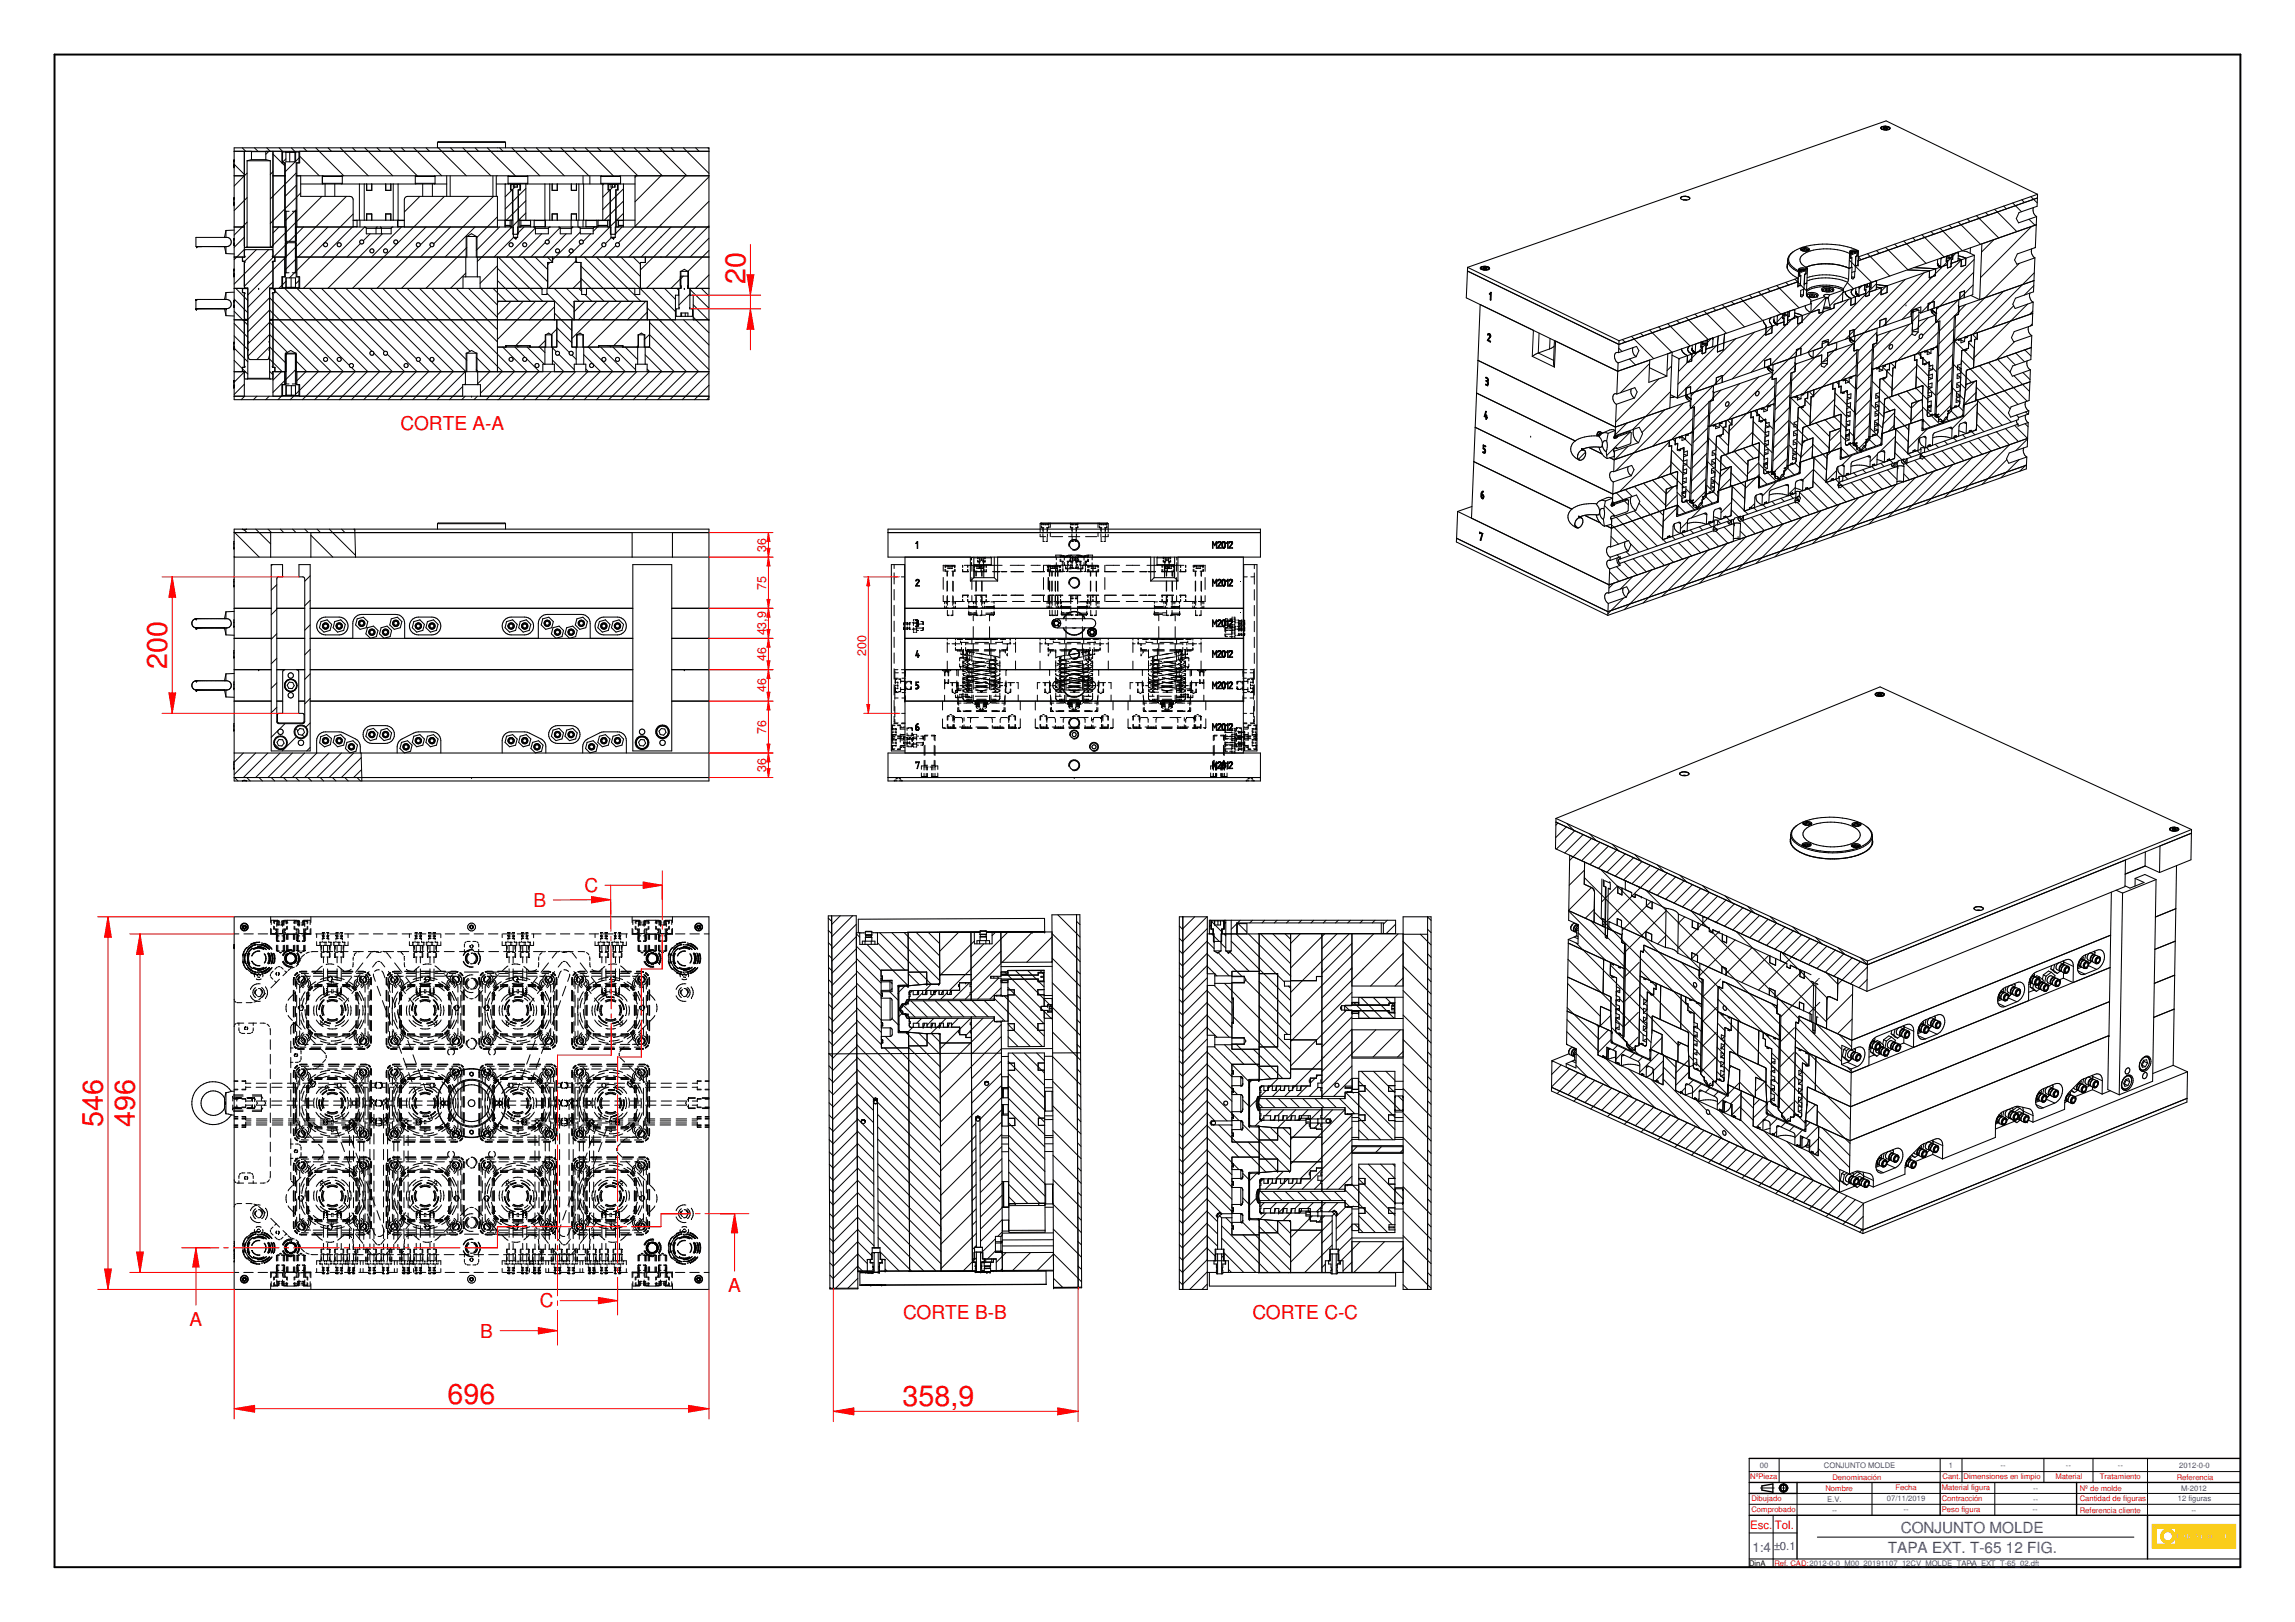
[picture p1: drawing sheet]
<svg xmlns="http://www.w3.org/2000/svg" width="841mm" height="594mm" viewBox="0 0 841 594" stroke-linecap="round" stroke-linejoin="round" font-family="sans-serif">
<defs><g id="words">
<g font-size="10.5" fill="#f00">
<text x="273.1" y="103.9" transform="rotate(-90 273.1 103.9)">20</text>
<text x="61.3" y="245.1" transform="rotate(-90 61.3 245.1)">200</text>
<text x="37.7" y="412.8" transform="rotate(-90 37.7 412.8)">546</text>
<text x="49.4" y="412.8" transform="rotate(-90 49.4 412.8)">496</text>
<text x="164" y="514.1">696</text>
<text x="330.7" y="515.1">358,9</text>
</g>
<g font-size="7" fill="#f00">
<text x="146.8" y="157.4">CORTE A-A</text>
<text x="214.2" y="326.7">C</text>
<text x="195.5" y="332.1">B</text>
<text x="266.9" y="473">A</text>
<text x="197.8" y="478.9">C</text>
<text x="69.5" y="485.5">A</text>
<text x="330.9" y="483.1">CORTE B-B</text>
<text x="458.9" y="483.3">CORTE C-C</text>
<text x="175.9" y="489.9">B</text>
</g>
<g font-size="5.6" fill="#00f">
<text x="696.6" y="561.4">CONJUNTO MOLDE</text>
<text x="691.8" y="568.9">TAPA EXT. T-65 12 FIG.</text>
</g>
<text font-size="4.9" fill="#00f" x="642.2" y="568.4">1:4</text>
<g font-size="4.5" fill="#f00">
<text x="280.8" y="202.1" transform="rotate(-90 280.8 202.1)">36</text>
<text x="280.8" y="216" transform="rotate(-90 280.8 216)">75</text>
<text x="280.8" y="232.7" transform="rotate(-90 280.8 232.7)">43,9</text>
<text x="280.8" y="242.1" transform="rotate(-90 280.8 242.1)">46</text>
<text x="317.4" y="240.1" transform="rotate(-90 317.4 240.1)">200</text>
<text x="280.8" y="253.6" transform="rotate(-90 280.8 253.6)">46</text>
<text x="280.8" y="268.8" transform="rotate(-90 280.8 268.8)">76</text>
<text x="280.8" y="282.8" transform="rotate(-90 280.8 282.8)">36</text>
</g>
<g font-size="4.2" fill="#f00">
<text x="641.4" y="559.9">Esc.</text>
<text x="650.4" y="559.9">Tol.</text>
</g>
<text font-size="4.2" fill="#00f" x="650" y="567.7">±0.1</text>
<g font-size="2.8" fill="#00f">
<text x="644.9" y="537.7">00</text>
<text x="668.4" y="537.7">CONJUNTO MOLDE</text>
<text x="714.2" y="537.7">1</text>
<text x="733.1" y="537.6">--</text>
<text x="757.1" y="537.7">--</text>
<text x="776.1" y="537.7">--</text>
<text x="798.6" y="537.7">2012-0-0</text>
<text x="745.1" y="545.9">--</text>
<text x="799.3" y="545.9">M-2012</text>
<text x="669.6" y="550">E.V.</text>
<text x="691.5" y="549.9">07/11/2019</text>
<text x="745.1" y="550">--</text>
<text x="798.1" y="549.9">12 figuras</text>
<text x="671.4" y="554">--</text>
<text x="697.6" y="553.9">--</text>
<text x="744.9" y="553.9">--</text>
<text x="803.1" y="554.1">--</text>
</g>
<g font-size="2.8" fill="#f00">
<text x="641.4" y="541.7">NºPieza</text>
<text x="671.5" y="542">Denominación</text>
<text x="694.6" y="545.8">Fecha</text>
<text x="711.6" y="545.9">Material figura</text>
<text x="711.9" y="541.7">Cant.</text>
<text x="719.6" y="541.7">Dimensiones en limpio</text>
<text x="753.2" y="541.7">Material</text>
<text x="762.2" y="545.9">Nº de molde</text>
<text x="769.5" y="541.7">Tratamiento</text>
<text x="797.7" y="542">Referencia</text>
<text x="641.8" y="549.9">Dibujado</text>
<text x="669" y="546">Nombre</text>
<text x="711.6" y="549.8">Contracción</text>
<text x="762.2" y="549.9">Cantidad de figuras</text>
<text x="641.8" y="553.8">Comprobado</text>
<text x="711.6" y="553.9">Peso figura</text>
<text x="762.2" y="554">Referencia cliente</text>
<text x="650.2" y="573.4">Ref. CAD:2012-0-0_M00_20191107_12CV_MOLDE_TAPA_EXT_T-65_02.dft</text>
</g>
<text font-size="2.8" x="641" y="573.4">DinA</text>
<text font-size="1.7" x="722.1" y="573.7">1</text>
</g></defs>
<path d="M20 20h801v554h-801z" fill="none" stroke="#000" stroke-width=".72"/>
<g fill="none" stroke="#000" stroke-width=".51">
<path d="M641 555h180M641 547h17.5M641 543h180M645.7 544.2v1.6M649.7 543.5v3M761 543v12M787 555v16"/>
<circle cx="653.6" cy="545" r="1.14"/>
<circle cx="653.6" cy="545" r="1.51"/>
</g>
<path d="M641 534.2v39.8h180v-39.8M641 571h180M649.8 571v3" fill="none" stroke="#000" stroke-width=".38"/>
<g fill="none" stroke="#000" stroke-width=".37">
<path d="M641 539h180M652 534.2v8.8M719 534.2v8.8M749 534.2v8.8M767 534.2v8.8M787 534.2v20.8M641 551h180M645.2 545h5M651.8 545h3.5M653.6 543.3v3.4M658.5 547v8M686 543v12"/>
<path d="M731 543v12M641 561.5h17.5M666 563h116"/>
</g>
<g fill="#faca0a">
<path d="M788.7 558.3v8.7h30.6v-8.7zM789.2 558.8h29.6v7.7h-29.6z" fill-rule="evenodd"/>
<path d="M789.6 559.3v6.8h28.7v-6.8zM814.2 563.4l.4-.1 .1 .4-.4 .1zM815.2 561.7h.6v1.8h.9v.3h-1.5zM816.9 563.4l.4-.1v.4l-.4 .1zM790.1 559.8h7.2v5.8h-7.2zM797.8 561.7h1.1a.59 .59 0 0 1 .5 .6 .59 .59 0 0 1-.5 .6h-.5v.9h-.6zM800 561.7h.6l.5 2.1h-.6l-.1-.5h-.6l-.1 .5h-.3zM801.3 561.7h.6v.9l.7-.9h.3l-.6 .7 .8 1.4h-.6l-.5-.9-.1 .9h-.6zM803.2 562.6h.8v.2h-.8zM804.7 561.7h.4l.7 1.4 .7-1.4h.4l.2 2.1h-.6l-.1-1.3-.7 1.3-.8-1.2-.1 1.2h-.5zM807.3 562.8a1.17 1.17 0 0 1 2.3 0 1.17 1.17 0 0 1-2.3 0zM810 561.7h.6v1.8h.8v.3h-1.4zM812.7 562l.6-.3a.39 .39 0 0 1 .5 .1 .39 .39 0 0 1-.1 .6 .34 .34 0 0 0-.3-.6 .34 .34 0 0 0-.3 .5 .77 .77 0 0 1 .9 .6 .77 .77 0 0 1-.5 .9 .77 .77 0 0 1-1-.6l.3-.2a.36 .36 0 0 0 .3 .6 .36 .36 0 0 0 .3-.5l-.1-.1a.74 .74 0 0 1-.6-1z" fill-rule="evenodd"/>
</g>
<g fill="none" stroke="#faca0a" stroke-width=".37">
<path d="M797.8 561.7h1.1a.59 .59 0 0 1 .5 .6 .59 .59 0 0 1-.5 .6h-.5v.9h-.6zM800 561.7h.6l.5 2.1h-.6l-.1-.5h-.6l-.1 .5h-.3zM801.3 561.7h.6v.9l.7-.9h.3l-.6 .7 .8 1.4h-.6l-.5-.9-.1 .9h-.6zM804.7 561.7h.4l.7 1.4 .7-1.4h.4l.2 2.1h-.6l-.1-1.3-.7 1.3-.8-1.2-.1 1.2h-.5zM812.8 563.2h.1M812.8 563.2l-.2-.1a.75 .75 0 0 0 .4 .7 .75 .75 0 0 0 .9-.2M812.8 563.2l.4 .4M813.3 563.6h.1M813.3 561.7a.63 .63 0 0 0-.7 .4 .63 .63 0 0 0 .2 .7l.8 .5M813.3 561.7h.1M813.3 562.4h.1M813.3 561.7l.5 .1 .2 .4"/>
<path d="M813.6 563.3h.1M813.6 563.4l-.3 .2M813.9 563.6h.1M814 562.3h.1M814 562.3l-.3 .1a.34 .34 0 0 0-.3-.6 .34 .34 0 0 0-.3 .5 .86 .86 0 0 1 .9 1.2l-.1 .1"/>
<circle cx="808.6" cy="562.7" r="1.18"/>
</g>
<path d="M792.3 561a2.65 2.65 0 0 1 2.9-.9 2.65 2.65 0 0 1 1.9 2.5h-1a1.73 1.73 0 0 0-2.6-1.4 1.73 1.73 0 0 0 0 3 1.73 1.73 0 0 0 2.6-1.4h1a2.65 2.65 0 0 1-3.6 2.3 2.65 2.65 0 0 1-1.2-4.1z" fill-rule="evenodd" fill="#faca0a"/>
<path d="M792.5 560.8a2.65 2.65 0 0 1 2.9-.6 2.65 2.65 0 0 1 1.7 2.4h-1a1.72 1.72 0 0 0-2.6-1.4 1.72 1.72 0 0 0 0 3 1.72 1.72 0 0 0 2.6-1.4h1a2.65 2.65 0 0 1-3.8 2.3 2.65 2.65 0 0 1-.8-4.3z" fill="none" stroke="#faca0a" stroke-width=".37"/>
<path d="M798.4 561.9l.4 .2-.3 .6z" fill-rule="evenodd" fill="#faca0a"/>
<path d="M798.4 561.9l.4 .2-.3 .6z" fill="none" stroke="#faca0a" stroke-width=".37"/>
<path d="M800.1 562.2l.3 .9h-.6z" fill="#faca0a"/>
<path d="M800.1 562.2l.3 .9h-.6z" fill="none" stroke="#faca0a" stroke-width=".37"/>
<path d="M808.1 562.1a.71 .71 0 0 1 1.1 .7 .71 .71 0 0 1-1.1 .6l-.2-.6z" fill-rule="evenodd" fill="#faca0a"/>
<path d="M788.7 558.3h30.6v8.7h-30.6zM789.2 558.8h29.6v7.7h-29.6zM789.6 559.3h28.7v6.8h-28.7zM790.1 559.8h7.2v5.8h-7.2zM803.2 562.6h.8v.2h-.8zM808.3 562a.79 .79 0 0 1 .9 .8 .79 .79 0 0 1-.9 .7l-.4-.6zM810 561.7h.6v1.8h.8v.3h-1.4zM814.2 563.4l.4-.1 .1 .4-.4 .1zM815.2 561.7h.6v1.8h.9v.3h-1.5zM816.9 563.4l.4-.1v.4l-.4 .1z" fill="none" stroke="#faca0a" stroke-width=".37"/>
<path d="M641 534.2h180M645.7 545.8l4 .7M649.7 543.5l-4 .7M658.5 543v4M658.5 555v16M711 543v12" fill="none" stroke="#000" stroke-width=".51"/>
<g fill="none" stroke="#000" stroke-width=".37">
<path d="M724.3 79l8.2 8.2M727.6 77.8l1 1M730.9 76.7l8.2 8.1M734.3 75.5l.9 1M737.6 74.3l3.2 3.3M740.9 73.2l1 1M744.2 72l2.3 2.3M677.7 95.3l.9 .8M678.6 96.2l7.3 7.2M681.1 94.2l.9 .9M684.4 93l8.1 8.1M687.7 91.8l1 1"/>
<path d="M691 90.6l8.2 8.2M694.4 89.5l.9 1M697.7 88.3l8.1 8.2M701 87.1l1 1M704.3 86l8.2 8.1M705.1 99.9l-25.5 25.5M707.6 84.8l1 1M710 96.3l.3 .6 .9 .6M711 83.7l8.1 8.1M711 94.7l.3 .1M713.7 95.8l-23.7 23.7M714.3 82.5l1 1"/>
<path d="M715.6 93.9l-1.9 1.9M716.9 92.6l-1.3 1.3M717.6 81.3l8.2 8.2M718.9 95.1l-21.9 22M720.9 80.1l1.1 1.1M722.1 90.8l-.1 2M723.3 99.7l-13.7 13.6M723.4 95l-19.5 19.6M730.7 87.8l-4.6 4.5M740 96.5l-23.6 23.5M743.5 80.3l2.2 2.2M744.5 82.9l-18.7 18.8"/>
<path d="M745.5 99.9l-22.5 22.5M745.9 90.6l-.2 .2M607.8 119.7l1 1M611.2 118.5l8.1 8.2M614.5 117.4l1 1M617.8 116.2l8.2 8.2M621.2 115.1l.9 .9M624.5 113.9l8.1 8.1M627.8 112.7l1 1M631.1 111.5l8.2 8.2M634.4 110.4l1.1 1M637.8 109.2l8.2 8.2"/>
<path d="M641.1 108.1l1 1M644.4 106.9l8.2 8.2M647.7 105.7l1.1 1M649.8 119.3l-21.9 21.9M650.1 117.2l.3 .7 .8 .6M651 115.6l.3 .2M651.1 104.6l8.2 8.1M653.3 115.8l-2 2.1M653.9 115.2l-.5 .5M654.4 103.4l1 1M657.6 116l-22.8 22.8M657.7 102.2l3.4 3.4"/>
<path d="M659.9 104.4h.1M661 105.5l1.1 1.1M662.2 101.7a22 22 0 0 1 15.2 .7M668.5 114.1l-19.9 19.8M669 109.1l-27.3 27.3M675.3 107.3l-4.8 4.7M677 103.5l2.2 2.2M677.5 109.6l-27.9 27.9M680 106.7l.3 .7 .9 .6M681 105.2l.3 .1M682.4 104.6l-1.1 1.1M687.7 103.9l-25.3 25.2"/>
<path d="M691.3 104.8l-34.8 34.7M698.2 102.4l-22 21.9M699.7 118.7l-13.3 13.4M700.4 113.7v1.3M701.8 113.2v.2M703.2 115.3l-2.3 2.3M706.6 116.3l-4.1 4.2M709.4 118.1l-4.8 4.8M716.2 115.8l-5.5 5.4M717.7 114.3l-1.4 1.4M720.4 111.5l-2.5 2.6M723.1 104.4l-13.6 13.5"/>
<path d="M734.2 106.7l-18 18M737.9 112l-8 8M743 111.4l-19.6 19.6M744.7 118.7l-.7 .7M744.9 114l-1.2 1.2M745.3 104.6l-3.5 3.5M561.9 121l-.4 9.5 8.1 4 .5-9.6M564 122l-.3 7.3 5.6 2.7M568 124l-.1 3.8M593.2 127.5l1.2 1.2M594.5 124.4l1 .9M597.2 131.5l2.2 2.2"/>
<path d="M597.9 123.2l8.1 8.2M601.2 122l1 1M604.5 133.2l-10.7 10.6M604.5 120.9l8.2 8.1M607.9 138.8l-15.8 15.8M612.6 134.1l-1.7 1.6M615.3 131.3h.1M620.1 127.7l.3 .7 .8 .6M621.1 126.1l.3 .2M623.8 127.4l-8.7 8.7M625.6 125.5l-1.8 1.8M627.2 124l-1.5 1.4"/>
<path d="M629.1 126.5l-14.2 14.2M636 124.1l-18.1 18.1M642.9 121.7l-23.1 23.2M644.5 138l-18.1 18.2M646.9 134.5l.8 .2M649.4 137.7l-16.1 16.1M656.1 139.9l-5.4 5.5M657.8 133.8l-6.9 6.9M658.3 133.2l-.3 .4M667.5 133.1l-11.1 11M673 139.9l.8 .9M673 127.5l-5 5"/>
<path d="M676.3 138.8h.1M677.5 140l2.4 2.4M679 126l-18.1 18.1M680.3 133.7l-5.6 5.6M680.5 129.1l-15.9 15.8M685.8 137.2l-5.5 5.5M686 132.5l-5.5 5.5M686.1 139.6l14.2 14.2M686.1 127.8l-5.4 5.5M687.8 121.7l-6.9 6.9M689.7 138.6l3.7 3.8M690 134.5l3.5 3.5"/>
<path d="M692.8 121.2l-6.2 6.2M692.9 132.9l1.6 1.6M700.7 122.3l-12.2 12.2M702.3 137.8l4.3 4.4M702.4 134l-9.1 9.1M702.4 133.5l4.4 4.3M702.9 129.5l.9 .8M703.5 124l-8.8 8.8M703.8 130.4l3.7 3.6M708.2 134.8l1.5 1.5M709.5 127.1l.6 .5M710.1 126.4l-.9 .9"/>
<path d="M710.3 121.7l-8 8M715.2 139.2l-5.4 5.4M715.4 134.5l-5.4 5.5M715.6 129.8l-5.4 5.5M715.8 125.1l-5.4 5.5M715.9 133.5l1.4 1.4M716 120.4l-5.4 5.5M716.2 124.8l7.1 7.2M717.7 135.3l4.8 4.8M718.8 131.9l17.8 17.8M721.4 125.5l2.1 2.1M722.8 122.5l1.7 1.6"/>
<path d="M723.8 139.6l-3.6 3.6M725.4 133.9l14.1 14.2M728.7 132.8l14.2 14.1M732 131.6l4.6 4.6M735.3 130.5l3.2 3.2M738 137.6l5.7 5.7M738.3 125.1l-6.7 6.7M738.7 129.3l3.2 3.2M741.3 136.4l2.6 2.6M742 128.1l2.3 2.3M545.4 140.5l-.1 .1M596.2 155l-4.3 4.3"/>
<path d="M597.3 158.3l-8.5 8.5M610 150.2l-8.3 8.2M612.2 143.4l-13.9 14M616.4 159.7h.1M616.9 147.7l-24.8 24.8M617.9 142.2h.1M617.9 142.2l-3.2 3.2M619.6 149.4l-14 14M620.2 157.9l-.7 .7M620.4 153.2l-7.9 7.8M625.9 156.7l-5.5 5.4M626.1 152l-5.5 5.4"/>
<path d="M626.3 147.3l-5.5 5.4M627.8 141.2l-8.1 8.2M627.8 145.8l-1.3 1.2M629.8 159.6l3.6 3.7M630 155.4l3.6 3.6M630.7 142.9l-2.8 2.8M633.1 153.9l1.5 1.5M637.6 140.5l-11.1 11.1M642.3 158.2l-7.3 7.4M642.3 158.7l4.4 4.4M642.5 154.3l4.4 4.4M643 150.4l.8 .9"/>
<path d="M643.9 151.3l3.7 3.7M648.3 155.7l1.5 1.4M649.6 148.1l.5 .4M650.2 145.8l-3.1 3.2M650.4 141.1l-16.8 16.8M655.4 158.7l-5.5 5.4M655.5 154l-5.4 5.4M655.7 149.3l-5.4 5.4M655.9 144.6l-5.4 5.4M656 154.3l1.4 1.5M656.3 145.8l7.1 7M657.8 156.2l2.7 2.8"/>
<path d="M658.8 152.7l11.5 11.5M660.6 159l2 2M661.5 146.4l2.1 2.1M663 143.4l1.5 1.6M664.5 145l-.8 .8M665.5 154.9l5 5M668.8 153.8l3.8 3.7M672.1 152.5h.1M672.1 152.6l2.5 2.4M672.3 148.2l4.4 4.4M672.4 146.1l-9.1 9.1M672.5 143.9l4.3 4.4"/>
<path d="M674.4 151.8l.4 .1M674.5 157.5l-4.1 4M674.5 141.5l.2 .2M674.5 159.4l1.8 1.8M674.6 155l2.5 2.6M676.4 143.3l.6 .7M677.7 159l-1.3 .4M677.8 158.2l1.4 1.4M677.8 149.3l1.7 1.7M685 156l-5.4 5.4M685.2 151.3l-5.5 5.4M685.4 156.8l4 4.1"/>
<path d="M685.4 146.6l-5.4 5.4M685.6 141.9l-5.5 5.4M685.8 148.2l2.2 2.3M688.3 155.2l1.6 1.6M688.5 150.9l1.8 1.9M688.6 146.6l4 3.9M694.1 156.6l.5 .5M694.1 155.8l-2.2 2.2M694.3 152.3l5.2 5.2M694.3 151.1l-4.3 4.3M694.6 159.8l-5.8 5.7M694.7 157.2l4.6 4.6"/>
<path d="M695.4 144.4l5 5.1M698.8 143.3l3.7 3.8M702.1 142.1h.1M702.1 142.1l4.4 4.4M703 146.9l-2.5 2.5M704.3 156.7l.4 .1M704.3 157.6l.3 .1M704.4 141.3l.3 .1M704.5 153.6l.3 .2M704.5 149.9l-4.2 4.2M704.5 149l1.8 1.8M704.6 153.7h.1"/>
<path d="M704.6 153.7h.2M704.7 153.7h.1M704.8 153.8l2.6 2.6M704.9 159.9l.9 .5M706.2 157.1l-7 7.1M706.5 151l1 1M706.8 142.3l2.5 2.6M707.6 148.5l-1.2 .4M707.7 152.2l3 3M710.4 152.5l.1 .1M713 152.9l.6 .2M713.3 153.3l.7 .8"/>
<path d="M713.4 152.7l.3 .1M714.2 150.4l.8 .3M714.2 156.7l1.1 .4M714.8 149.9l.4 .2M714.8 148.5l-4.3 4.4M715.1 143.8l-5.5 5.5M715.1 150.6l2.3 2.3M715.6 142.1l1.4 1.5M716.8 159.6h.1M717.7 148.7l1.7 1.8M718.2 144.8h.1M718.3 144.8l1.5 1.6"/>
<path d="M718.4 140.5l1.9 1.9M719 152.4l.4 .1M719.2 159.2l1.2 1.2M719.6 154.8l1 .4M722.3 157.6h.1M722.5 158.1l1.2 1.2M724.1 146.1l.4 .5M724.2 143.7l-4.5 4.5M724.2 141.8l12.8 12.8M724.3 157.1l-.6 .5M724.3 155.4l2.8 2.7M724.5 151.1l5.9 5.8"/>
<path d="M724.7 147.7l-9.4 9.3M724.7 146.8l9 9M728.3 159.3l4.7 4.8M731.6 158.1l4.7 4.8M734.9 157l4.8 4.8M738.3 155.8l4.7 4.8M739 152l.8 .9M742.1 155.2l1.1 1.1M742.3 150.9l.9 .8M544.4 165.3l-.1 .1M581 165.6l-2.6 2.6M591.5 160.4l.3 .2"/>
<path d="M591.7 160.3l.7 .1M592.3 164l.2 .1M592.7 160.1l-.5-.1-.8 .3M595.6 179.3l2.5 2.5M596.6 163.5l-4.8 4.8M598.9 178.2l10.7 10.6M602.3 177l8.1 8.1M605.6 175.9l5 4.9M608.9 174.7l3.8 3.8M611.7 161.9l-18.2 18.1M612.2 173.4l5 5.1M612.3 170.3l-4.9 4.9"/>
<path d="M612.4 169.1l4.3 4.4M612.5 164.8l4.4 4.4M613.1 160.9l.8 .8M613.3 178.3l-2.7 2.7M614.5 172.7l.3 .2M614.7 162.4l.1 .2M616.5 164.3l.6 .5M617.6 160.9l2.4 2.4M617.8 179.9l-1.3 .5M617.8 179.1l1.5 1.4M617.9 170.2l1.7 1.7M625.1 175.4l-5.4 5.4"/>
<path d="M625.3 170.7l-5.4 5.4M625.5 177.8l4 4M625.5 166l-5.4 5.5M625.7 161.4l-5.4 5.4M625.8 169.1l2.3 2.3M626.2 160.5l14.2 14.2M628.4 176.1l1.6 1.7M628.5 171.8l1.9 1.9M628.7 167.5l1.9 1.9M630.6 169.4l2.1 2.1M634 171l-3.7 3.7M634.2 177.5l.5 .5"/>
<path d="M634.2 175.3l-4.4 4.4M634.3 173.1l5.3 5.3M634.8 178.1l4.6 4.6M635.6 165.4l4.9 4.9M638.9 164.2l3.8 3.8M640.9 168.6l-.3 .3M642.2 163h.1M642.2 163l2.4 2.4M644.4 178.6l.2 .1M644.4 162.3l.4 .1M644.4 177.6l.3 .2M644.5 169.5l-4.1 4.1"/>
<path d="M644.5 174.6h.2M644.6 169.9l1.7 1.8M644.7 173.8l-5.2 5.1M644.7 165.5l1.8 1.9M644.7 174.5l2.8 2.8M646.6 172l.9 .9M646.9 163.3l2.5 2.5M647.7 169.4l-1.3 .5M647.8 173.2l3 3M650.4 173.5l.1 .1M651 176.4l-5.2 5.3M652.2 175.3l-.3 .2"/>
<path d="M653 173.8l.6 .2M653.4 174.2l.8 .8M653.5 173.7l.3 .1M654.3 171.3l.7 .3M654.3 177.6l1.1 .5M654.9 170.9l.4 .2M655 168l-4.8 4.8M655.1 171.5l2.4 2.4M655.2 163.3l-5.5 5.5M655.6 163l1.5 1.5M657.8 169.6l1.7 1.7M657.9 178.6l-2.6 2.5"/>
<path d="M658.3 165.7l1.6 1.6M658.5 161.4l1.9 1.8M659 173.3l.5 .2M659.7 175.7l1 .5M661.6 161.4l-1.2 1.1M662.3 178.6h.1M662.6 179l7.2 7.2M664.1 167l.6 .6M664.3 162.7l5.2 5.2M664.3 163.2l-4.4 4.4M664.4 176.3l8.7 8.7M664.6 172l4.6 4.5"/>
<path d="M664.6 171.9l-4 3.9M664.8 167.6l4.5 4.6M669.3 176.7l7.2 7.2M671.7 175.3h.1M672.6 175.5l1.3 1.2M673 172.4l-3.8 3.8M674.4 167.1l.3 .2M674.4 168.1l.2 .1M674.5 164.1l.3 .2M674.6 161.8l-5.1 5.1M674.7 164.1l2.8 2.8M674.9 170.4l.9 .5"/>
<path d="M675.1 178l4.7 4.7M676 174.4l1.2 1.2M677.2 173.4h.1M677.8 162.7l3 3M678.3 176.7l4.8 4.8M678.6 166.8l-3.6 3.5M679.3 173.2l1.2 1.2M680.4 163l.1 .1M681.7 175.6l4.7 4.7M682.6 172l1.2 1.2M683 163.4l.6 .2M683.4 163.8l.7 .7"/>
<path d="M683.4 163.2l.3 .1M684.2 161.2l-2.9 2.9M684.3 160.9l.7 .2M684.3 167.1l1.1 .5M684.8 160.4l.4 .2M685 174.4l4.8 4.8M685.1 161l2.4 2.4M685.9 170.9l1.3 1.1M686.8 170l.1 .1M688 166.4l-2.7 2.7M688.1 179.8l-16.9 16.9M688.3 173.3l4.8 4.8"/>
<path d="M689 162.8l.4 .2M689.3 169.7l1.2 1.2M689.7 165.3l1 .4M691.6 172.1l3.6 3.5M692.3 168.1h.1M692.6 168.5l1.2 1.2M694.4 165.8l2.5 2.6M694.6 161.5l4.5 4.6M695 177.4l-16.9 16.9M695 170.9l.5 .5M697.7 173.6l2.1 2.1M698.3 169.8l4.8 4.7"/>
<path d="M699.3 166.2l1.1 1.2M701.6 168.6l4.8 4.8M701.7 164.8h.1M701.9 175l-16.9 16.9M702.6 165.1l1.1 1.1M705.1 167.6l4.7 4.6M705.9 163.9l1.2 1.2M707.2 162.9h.1M708.3 166.3l4.8 4.8M708.8 172.6l-16.9 16.9M709.2 162.7l1.2 1.2M711.6 165.1l4.8 4.8"/>
<path d="M712.6 161.5l1.1 1.3M714.9 164l4.8 4.7M715.7 170.1l-16.9 17M715.9 160.4l1.2 1.2M718.3 162.8l4.8 4.8M721.6 161.6l4.8 4.8M722.6 167.7l-16.9 17M724.9 160.4l4.8 4.8M729.5 165.3l-16.9 16.9M735.4 168.4l-9 9M736.4 162.9l-16.9 16.9M739.9 168.4l-6.6 6.6"/>
<path d="M742.7 170.1l-2.5 2.5M743 160.8l-4.3 4.3M543.8 182l-.1 .1M577.1 192.2l1.1 1.2M588 185.2l3.8 3.8M590.4 196.5l2.7 2.8M590.5 185.3l.3 .1M590.5 192.2l6 5.9M590.6 185.1l.8 .1M590.9 183.6l.6 .5M591.3 188.8l.2 .1M591.7 184.9l-.5-.1-.8 .3"/>
<path d="M592.3 180.5l2.5 2.5M592.3 189.4l11.7 11.7M595.3 183.5l1.4 1.4M595.6 188.3l11.7 11.7M597.4 199.1l3.2 3.2M598.9 187.2l10.3 10.2M600.6 184.3l8.8 8.8M609.4 197.6l1.2 1.2M611.8 196.3h.1M612.7 196.5l1.3 1.2M614.4 189.1h.2M614.5 188.1l.3 .2"/>
<path d="M614.5 186l-5 5M614.6 185.1l.2 .1M614.6 180.3l1.8 1.8M614.6 181.4l-4.2 4.3M614.7 185l2.9 2.8M614.7 185.1l.1 .1M615 191.3l.9 .6M615.1 198.8l4.8 4.8M616.1 195.3l1.2 1.2M617.3 194.3l.1 .1M617.9 183.6l3 3M618.4 191.1l-2.6 2.6"/>
<path d="M618.4 197.7l4.8 4.8M619.4 194.1l1.2 1.2M620.4 184l.2 .1M621.8 196.5l4.8 4.8M622.7 193l1.2 1.1M623.1 184.3l.6 .2M623.4 186.1l-3.6 3.6M623.5 184.7l.7 .8M623.5 184.1l.3 .1M624.3 181.8l.8 .3M624.3 188.1l1.2 .4M624.9 181.4l.4 .1"/>
<path d="M624.9 180.1l-4.3 4.3M625.1 195.4l4.8 4.8M625.2 181.9l2.3 2.4M626.1 191.8l1.2 1.2M626.9 191h.1M627.9 190.6l-.9 .9M628.8 194.5l4.4 4.5M629.1 183.8l.4 .2M629.5 190.8l1.1 1M629.7 186.2l1 .4M631.8 193l3.4 3.5M632.4 189.1h.1"/>
<path d="M632.7 189.5l1.2 1.2M632.8 199.1l-16.9 17M634.4 186.7l2.6 2.6M634.5 183.9l-3.8 3.9M634.6 182.4l4.6 4.6M635.1 191.9l.5 .4M637.7 194.5l2.2 2.1M638.4 190.7l4.8 4.8M639.4 187.2l1.1 1.1M639.7 196.7l-16.9 17M641.1 186.4l-.3 .2M641.8 189.5l4.7 4.8"/>
<path d="M641.8 185.8h.1M642.7 186l1.2 1.2M643 184.4l-1.4 1.4M644.9 180.9l.9 .5M645.1 188.4l4.8 4.8M646 184.8l1.2 1.2M646.6 194.3l-16.9 16.9M647.3 183.9h.1M648.4 187.2l4.8 4.8M649.4 183.6l1.1 1.3M651.7 186.1l4.8 4.7M652.7 182.5l1.2 1.2"/>
<path d="M653.5 191.9l-16.9 16.9M655.1 184.9l4.7 4.8M656 181.3l1.2 1.2M656.8 180.5l.1 .1M658.7 184.1l4.5 4.4M659.5 180.3l7 7M660.5 189.4l-17 17M667.4 187l-17 17M674.3 184.6l-17 16.9M681.2 182.2l-16.9 16.9M589.7 213.8l.3 .3M589.8 209.5l3.5 3.4"/>
<path d="M590 205.1l.1 .1M591.4 213.6l-1.8 1.8M592.4 207.5l4.2 4.3M592.6 203.2l.8 .9M593.7 204.4l.3 .2M595 219.1l-5.8 5.7M595.2 205.8l4.7 4.8M595.9 202.1l1.4 1.4M598.3 211.2l-4.5 4.6M598.5 204.7l4.8 4.7M601.8 203.5l4.8 4.8M605.2 202.4l4.7 4.7"/>
<path d="M605.2 208.7l-8.6 8.8M608.5 201.2l4.8 4.8M611.8 200l4.8 4.8M612.1 206.3l-16.9 17M619 203.9l-16.9 17M625.9 201.5l-16.9 17M89 339.1l.2-.1a.64 .64 0 0 0 0 1.1l-.3-.4zM89 339.5l.1 .3M89.1 339.4v.3M89.1 339.2l-.2 .5M89.2 339.2l-.1 .1M89.2 339.9l.1 .1"/>
<path d="M89.4 339l-.1 .1M89.5 339l.3 .1M89.5 338.9l.5 .2 .1 .5M89.6 339l.2 .1M89.8 339.9l-.4 .1M89.8 339.1l.2 .2M89.9 339a.58 .58 0 0 1 0 1.1M89.9 339a.7 .7 0 0 1 0 1.1M89.9 339.9l-.1 .1M90 339.8l-.3 .2M90 339.3v.3M90.1 339.6l-.1 .1"/>
<path d="M99.2 335.8v2.1M99.4 338.6v-1.5h2.4v1.6M100.3 339.2v1.1h1.6M100.3 337.1v1M100.5 339.3v1M100.7 337.3h1.4M101.5 337.3v.5M101.5 338.3l.1 .5M101.7 338h-.3v1.3M101.9 337.3v.5M101.9 338.3v.5M102 338h.6"/>
<path d="M102.1 337.4h-1.6v.9M102.4 338.3l-.1 .5h-.5M102.4 337.3v.5M102.8 338.8h.7M103.1 338h2.4M103.2 337.3v.5M103.2 338.3v.5M103.5 337.3h1.4M103.5 338v1.3M103.6 337.4h1.4v1M103.6 337.3v.5M103.6 338.3v.5"/>
<path d="M103.8 337.1v1.6M104.1 337.3v.5M104.1 338.3v.5h-.3M104.2 337.1h4.7M105 339.4v.9M105.3 337.1v1M105.3 339.3v1h-1.7M107.6 338h2.4M107.8 339.2v1.1h1.6M107.8 337.1v1M108 339.3v1M108.2 337.3h1.4"/>
<path d="M109 337.3v.5M109 338.3l.1 .5M109.3 337.1v1.6M109.3 338.8h.6M109.5 337.3v.5M109.5 338.3v.5M109.6 337.4h-1.6v.9M109.6 338v1.3M109.8 337.3v.5M109.8 338.3v.5M110.5 338h.7M110.8 337.3v.5"/>
<path d="M110.8 338.3v.5M111.1 337.4h1.5v1M111.1 338.3l-.1 .5h-.6M111.5 338h.2v1.3M111.6 337.3v.5M111.6 338.3v.5h-.3M112.4 337.3h-1.4l.1 .5M112.6 339.4v.9M112.8 337.1v1M112.8 339.3v1h-1.7M113.7 338.6v-1.5h-2.4v1.6M113.9 335.8v2.1"/>
<path d="M172.2 339.7a.63 .63 0 0 1 .5-.8 .63 .63 0 0 1 .7 .7 .63 .63 0 0 1-.8 .5M231.6 335.8v2.1M231.9 338.6v-1.5h2.4v1.6M232.8 337.1v1M232.8 339.2v1.1h1.6M233 339.3v1M233.2 337.3h1.4M234 337.3v.5M234 338.3l.1 .5M234.2 338h-.3v1.3M234.3 338.8h.5M234.4 338h.7"/>
<path d="M234.4 337.3v.5M234.4 338.3v.5M234.5 337.4h-1.5v.9M234.9 337.3v.5M234.9 338.3v.5M235.3 338.8h.7M235.6 338h2.4M235.7 337.3v.5M235.7 338.3v.5M236.1 338v1.3M236.1 337.4h1.4v1M236.3 337.1v1.6"/>
<path d="M236.6 337.3v.5M236.6 338.3v.5h-.3M236.7 337.1h4.7M237.4 337.3h-1.3v.5M237.5 339.4v.9M237.8 337.1v1M237.8 339.3v1h-1.7M240.1 338h2.4M240.3 337.1v1M240.3 339.2v1.1h1.6M240.5 339.3v1M240.7 337.3h1.4l-.1 .5"/>
<path d="M241.5 337.3v.5M241.5 338.3l.1 .5M241.8 337.1v1.6M241.9 338.8h.5M242 337.4h-1.5v.9M242.1 338v1.3M242.3 337.3v.5M242.3 338.3v.5M242.9 338.8h.6M243 338h.7M243.3 337.3v.5M243.3 338.3v.5"/>
<path d="M243.5 337.3h1.4M243.5 337.4h1.5v1M243.6 337.3v.5M243.6 338.3v.5M243.8 337.1v1.6M243.8 337.1h2.4v1.5M244 338h.2v1.3M244.1 337.3v.5M244.1 338.3v.5h-.3M245 339.4v.9M245.3 339.3v1h-1.7M245.3 337.1v1"/>
<path d="M246.4 335.8v2.1M255.5 339.1l.2-.1a.65 .65 0 0 0 0 1.1l-.3-.4zM255.6 339.2l-.2 .2M255.7 339.1l.1 .9M256 339l.3 .1M256 338.9l.5 .2 .2 .5M256.3 339.1l.2 .5M256.3 339.1l.2 .2M256.4 339l.2 .9M256.4 339a.65 .65 0 0 1 0 1.1M256.5 339.8l-.2 .1M256.5 339.8l-.6 .3"/>
<path d="M256.5 339.6v.2M85.8 347.3h.1M85.8 346.5h.1M85.8 346.4h.1M85.8 347.1v.1M85.8 346v.2M85.8 342.1h1.7M85.8 347h.1M85.8 346.2h.1M85.8 346.9h.1M85.8 346.7h.1M85.8 346.8h.1"/>
<path d="M85.9 346.3v.6M88.9 352a5.6 5.6 0 0 0 1.5 3.1M89 352l.5 1.4 1 1.6M89.4 342.1h3.4M89.4 349.1l-.3 1.5 .3 2.4M89.6 340l-.1 .1M89.7 340.1h-.1M89.7 351.5l.1 .9M89.7 351.5l.3 1.3M89.9 349.3l-.3 1.3 .3 2.2M89.9 340.1h-.5M89.9 352.1a5.1 5.1 0 0 0 2.4 3.2"/>
<path d="M90 349.3l-.3 2.2M90.4 347a5.3 5.3 0 0 0-1.5 3.1M90.4 354.8l.2 .2a5.4 5.4 0 0 0 3.2 1.7M90.5 347.1l-1 1.5-.5 1.6M90.6 352a3.9 3.9 0 0 0 2 2.8M90.7 352a3.8 3.8 0 0 0 2 2.7M90.8 354.4a4.8 4.8 0 0 0 2.8 1.8M90.9 354.4l.4 .4M91.2 349a4.1 4.1 0 0 0 0 4.1M91.2 354.8l2.4 1.3M91.3 354.8l1.5 1 1.1 .3M91.3 349.1a3.9 3.9 0 0 0 0 3.9"/>
<path d="M91.5 349.2l-.1 .3a3.8 3.8 0 0 0 .2 3.4M91.8 356.2l1.2 .6 2.2 .2M91.9 356.2l1.2 .5 2.2 .3M92 346.8l-1.1 1M92.2 352l.4 .6M92.3 346.8a4.8 4.8 0 0 0-2.4 3.2M92.4 352l.3 .6M92.6 352.6a2.68 2.68 0 0 0 2.6 1.1M92.6 347.3l-.2 .1a4.4 4.4 0 0 0-1.9 2.7M92.6 347.4l-.4 .3a3.8 3.8 0 0 0-1.5 2.4M92.7 352.6a2.72 2.72 0 0 0 2.5 1M92.8 347.5l.2-.2a4 4 0 0 1 3.8 .2"/>
<path d="M92.8 354.5l.2 .1a3.8 3.8 0 0 0 3.8-.1M92.9 354.3a3.9 3.9 0 0 0 3.8 0M92.9 347.8a3.6 3.6 0 0 1 3.8 0M93.6 356.9l-.3-.1v1M93.6 346h.3M93.6 346l-1.6 .8M93.6 356.1l.3 .1M93.6 346l-1.7 .8M93.8 345.4a5.4 5.4 0 0 0-3.4 1.9M93.9 345.9h-.3a5.1 5.1 0 0 0-2.8 1.8M93.9 358.6l.6 .2 1.2-.2M94 357h.2"/>
<path d="M94.2 357v.3M94.3 346.1a4.9 4.9 0 0 1 3.8 1.2M94.3 346.7h.5a4.2 4.2 0 0 1 2.9 1.1M94.4 346.8h.2a4.1 4.1 0 0 1 3 1.1M94.4 356.8l-.2 .2M94.4 357.8h.7M94.6 342.1h3.5M94.6 356.7h.4M95.2 345.2l-2.1 .2-1.2 .5M95.2 348.4h-.2a2.62 2.62 0 0 0-2.7 1.7M95.2 348.4a2.63 2.63 0 0 0-3 1.7M95.2 345.1l-2.2 .2-1.2 .6"/>
<path d="M95.3 357l.1 .4M95.7 346l.7 .2M95.7 357h-.4M95.7 345.9a5.3 5.3 0 0 1 3.1 1.7M95.8 345.4l2 .8 1.3 1.1M96 356.9l.3-.1v1M96.4 346.2l1.6 .8M96.7 347.6a3.9 3.9 0 0 0-3.9 0M96.8 349.4a2.53 2.53 0 0 1 0 3.3M96.9 354.6a3.9 3.9 0 0 1-4.1 0M96.9 349.3a2.69 2.69 0 0 1 0 3.5M97 345.6l1.7 1 .9 1.1"/>
<path d="M97 345.5a5.4 5.4 0 0 1 2.7 2.1M97.6 354.2a4.3 4.3 0 0 1-3.2 1.1M97.7 354.3a4.1 4.1 0 0 1-3.3 1.1M98 347l.6 .7M98 355l.7-.7zM98 355l-2.3 1.1M98 349.2l.2 .3a3.6 3.6 0 0 1-.2 3.3M98.1 354.8l-.3 .2a4.7 4.7 0 0 1-3.5 1M98.3 349l.2 .5a3.8 3.8 0 0 1-.2 3.5M98.3 349a3.9 3.9 0 0 1 .1 4.1M98.7 349.3v.1a4.3 4.3 0 0 1 0 3.3M98.8 349.2v.2a4.3 4.3 0 0 1 0 3.3"/>
<path d="M98.8 354.5l-1.5 1.1-1.5 .6M98.8 354.4v.1M99.1 356.9v.6M99.2 354.7a5.7 5.7 0 0 1-3.4 2M99.2 340.1v2.1h2.4M99.3 357.8l.7 .8M99.4 349v.2a4.9 4.9 0 0 1 0 3.8M99.4 340.3v1.8M99.4 341.9h1.4M99.6 354.3l-.9 1.1-1.7 1.1M99.6 349.3a4.6 4.6 0 0 1 0 3.5M99.7 349.2a5.5 5.5 0 0 1 0 3.6"/>
<path d="M99.7 354.4a5.6 5.6 0 0 1-2.7 2.2M99.9 342.1h3.5M100.1 355.7l-.8 .9M100.2 349.1a5.5 5.5 0 0 1 0 3.8M100.4 349.3l.3 1.7-.3 1.7M100.5 349.3a5.6 5.6 0 0 1 0 3.5M100.6 359.3l.6 .6M101 340.3v.5M101 341.5v.6M101.2 359.9l-1.9 1.9M101.3 340.3v1.4M101.3 342.1v2.5h.9"/>
<path d="M101.3 346.2v2.1M101.3 342.8h1M101.4 356.3l-.2 .5 .3 .3M101.4 356.2a.61 .61 0 0 0 0 1M101.4 340.6v1.5M101.5 344.7l.1 .1M101.5 348.3h.9M101.5 342.1v2M101.5 346.2v2.1M101.5 348.3l.4 .2M101.6 344.8h.8M101.6 342.8v.7"/>
<path d="M101.6 344.2v.6M101.6 354.2l-.8 .8M101.8 340.4v3.7M101.8 346.2v2.1l.3 .2M102 356.2l.3 .5-.3 .4M102 354.1h.6M102.1 356.2a.61 .61 0 0 1 0 1M102.4 348.8l.4 .2 .4-.2M102.4 358.6l-1.2 1.3M102.4 348.7h.7M102.9 354.2l.9 .8M103.3 348.3h.8"/>
<path d="M103.3 344.6h1M103.3 342.8h1M103.5 352.2l.1 .3a3.3 3.3 0 0 0 3.5 1.7M103.5 340.6v1.3h-1.3M103.8 352.1l.1 .3a2.93 2.93 0 0 0 3.2 1.6M103.8 340.4v3.7M103.8 346.2v2.1l-.3 .2M103.9 352l.1 .4a2.82 2.82 0 0 0 3.1 1.5M104 342.8v.7M104 344.2v.6M104.1 342.1v2M104.1 346.2v2.1l-.5 .2"/>
<path d="M104.1 344.7l-.8 .1M104.1 342.2h4.9M104.3 340.3v1.4M104.3 342.1v2.5M104.3 346.2v2.1M104.3 344.6h-.1M104.4 355.6l.5 .6M104.6 340.3v.6M104.6 341.5v.6M104.6 350.4l.2 .6M104.6 350.4v1.1M104.6 351.2v.7l.5 .4"/>
<path d="M104.7 351.4v.7l.6 .4M104.8 351l.1 .6M104.8 351.8l.1 .7 .7 .2M104.8 351.4v.6l.6 .4M104.8 351.2l-.1 .6 .5 .4M104.9 351.6l.6 .9M104.9 350.5l-.1 .5M104.9 350.9v.6M104.9 351.7l.1 .7 .5 .1M104.9 351.6l.6 .8M104.9 356.2l-1.2 1.2M105 349.9l-.5 .5 .1 .6"/>
<path d="M105 342.1v2M105 346.2v2.1M105.2 342.1h3.4M105.2 349.9l-.6 .5M105.2 350.1l-.4 .9M105.2 350l-.3 .5M105.2 348.3h.1M105.2 355.8l-.3 .4M105.3 342.1v2M105.3 346.2v2.1M105.3 348.3l.4 .2M105.3 349.6l-.7 .4v.6"/>
<path d="M105.3 349.7l-.5 .4v.6M105.4 349.1a2.21 2.21 0 0 0 0 3.9M105.5 348.3h.7M105.5 349.6l-.6 .2v.7M105.5 349.3a2 2 0 0 0 0 3.5M105.5 349.6l-.6 .9M105.5 348.4l-1.1 .7-.6 1M105.5 352.4l.2 .1M105.5 342.1v2M105.5 346.2v2.1M105.5 348.3l.3 .2M105.6 349.5l-.4 .5"/>
<path d="M105.7 349.6h-.2M105.7 352.8l.6 .4 .6-.3M105.8 352.7l.5 .4 .6-.3M105.9 352.8l.7 .4 .5-.4M106.1 355l-.5 .5M106.1 348.8l.5 .2M106.2 349.3l.6-.3 .5 .4M106.2 348.7l.9 .5M106.4 349a2.03 2.03 0 0 1 2.1 2.2M106.4 349.4h.7l.8 .7M106.6 349l-.6 .4M106.6 349l.5 .3"/>
<path d="M106.7 354.7l-.4 .2M106.8 349.1l-.7-.2-1.3 .8-.1 .7M106.8 349.3l-.6-.3-.5 .5M106.8 348.9l-.6 .3M106.8 348.9l.6 .4M106.8 348.9v.1M106.8 348.7l-.8 .5M106.9 348.3h.6M106.9 348.8l-.3 .2M107 348.2l-1.5 .2M107 348.1h-.1a2.96 2.96 0 0 0-3.1 1.9M107.1 347.9a3.1 3.1 0 0 0-3.6 2"/>
<path d="M107.1 352.7l-.5 .4-.6-.3M107.4 349.5l.5 .5 .4 1M107.4 352.6l-.5 .4-.6-.2M107.5 349.5l.6 .2 .1 .7M107.5 349.4l.7 .2 .1 .7M107.5 352.7l-.5 .4-.7-.2M107.5 352.4l-1.4 .3M107.5 349.3l.7 .7M107.5 342.1v2M107.5 346.2v2.1M107.5 348.3l-.3 .2M107.7 349.1a2.21 2.21 0 0 1 0 3.8"/>
<path d="M107.7 358l-.2 2.7M107.7 352.7l-1.7 .3M107.7 349.7l.6 .3M107.7 348.3h.1M107.8 349.6l.6 .4v.7M107.8 342.1v2M107.8 346.2v2.1M107.8 348.3l-.4 .2M107.9 354.2l-.9 .3M107.9 349.8l.5 .5-.1 .6M107.9 358.1l-.1 2.7M108 349.8l.5 .4v.7"/>
<path d="M108 346.2l-.1 2.1M108 342.1v2M108.2 350a1.96 1.96 0 0 1-.6 2.7M108.2 351v.2M108.2 351.6v.7l-.6 .2M108.3 351l-.4 1-.5 .5M108.3 350v.6M108.3 351.4v.6l-.6 .3M108.3 351.1l.2 .6-.6 .4M108.4 351.7l-.1 .6-.7 .3M108.4 351.5v.6l-.6 .4M108.4 358.8l-.1 2.5"/>
<path d="M108.4 358.8a2.09 2.09 0 0 0 1.1 1.8M108.5 351l.1 .7-.5 .5M108.5 340.3v.5M108.5 341.5v.6M108.8 349.2a2.78 2.78 0 0 1 0 3.6M108.8 359.4l-.1 2.8M108.8 340.3v1.4M108.8 342.1v2.5h1M108.8 346.2v2.1M108.8 342.8h1M108.8 349.1a2.88 2.88 0 0 1 0 3.8M109 348.3h.1"/>
<path d="M109 344.7l.1 .1M109 349h.1a3.2 3.2 0 0 1 0 4.1M109.1 344.8h.8M109.1 358.8l.9-.9-.2 .2a1.01 1.01 0 0 0 .2 1.6M109.1 346.2v2.1l.3 .2M109.1 356.2l-1.1 1.1M109.1 342.1v2.7M109.2 356.4l-1 1M109.3 348.3h.7M109.3 340.4v3.7M109.3 346.2v2.1M109.3 348.3l.3 .2"/>
<path d="M109.4 353l-.9 .9M109.5 357a1.95 1.95 0 0 0-1.1 1.8M109.5 358.1l-.2 1M109.6 340.6v1.3h1.3M109.8 357l-1 1M109.9 357.6a1.36 1.36 0 0 0-.1 2.3M109.9 348.8l.4 .2 .4-.2M110 348.7h.6M110.1 351.5l-.3 .8M110.4 350.8l-.2 .4M110.4 342.1h3.5M110.5 357.5h.1a1.18 1.18 0 0 1 1.2 1.4"/>
<path d="M110.7 348.3h.7M110.8 350.3l-.3 .3M110.8 342.8h1M110.8 344.6h1M111.1 357.9l.2 .2a1.03 1.03 0 0 1-.2 1.6M111.1 358.8a1.7 1.7 0 0 0 .1 3M111.2 359.8l-1 .2M111.3 340.4v3.7M111.3 346.2v2.1l-.3 .2M111.3 357.6a1.36 1.36 0 0 1 0 2.4M111.5 359.4a1.05 1.05 0 0 0-.6 .9 1.05 1.05 0 0 0 .6 .9M111.5 342.8v.7"/>
<path d="M111.5 344.2v.6M111.5 348.3h.1M111.5 342.1v2M111.5 346.2v2.1M111.5 348.3l-.4 .2M111.6 349.6l-.6 .5M111.6 344.7l-.9 .1M111.6 357a2.12 2.12 0 0 1 0 3.6M111.7 340.7v1.4M111.8 358.1l-1.4 1.4M111.8 340.3v1.4M111.8 342.1v2.5"/>
<path d="M111.8 346.2v2.1M111.8 344.6h-.1M112.1 340.3v.6M112.1 341.5v.6M112.4 341.9h1.3M112.4 356l-2.5 .1M112.4 355.8l-2.6 .1M112.6 359.3l.3 .2a1.16 1.16 0 0 1-.3 1.7M112.9 358.8a1.74 1.74 0 0 1 0 3l2.8-2.2M113 357.5l-2.4 .1M113 356.5l-2.4 .1M113.3 348.7l-1.2 .5"/>
<path d="M113.5 358.2l-3.5 3.5M113.7 340.3v1.8M113.8 357.5l-1 .2M113.9 340.1v2.1h-2.4M114.3 356h3.7M114.3 355.8h3.7M114.8 357.5h3.5M114.9 356.5h3.4M115.7 342.1h3.5M116 344.9v1.4h1.1l.1-.4M116 342.1v1.3M116.5 348.5l-2.5 .1"/>
<path d="M117.4 345.1v.4M117.4 345.9v.4M117.6 346.3v2.2M117.6 349.1v1.4M117.8 345.1h-.6v.4M117.8 348.7l1 .1M117.9 349.1v1.4h.9M117.9 346.3v1.4M118.1 353.9l-2.8 2.5M118.1 342.4v.4h.8M118.1 344.7v.4M118.2 346.3h2.7v1.4"/>
<path d="M118.2 343.4v.2h.8M118.2 341.5h.8M118.4 348.5h3.6M118.4 345.1h1.3M118.5 341.5v2.4M118.5 346.4v2.4M118.5 350.5v2.1M118.5 354.8v4.4M118.9 341.7h-.8v.3M118.9 343.7h-.8v.5M119 342.9h-.8v.2M119.1 345.1v.4"/>
<path d="M119.1 345.9v.4M119.5 353.2h2.8M119.5 345.1v.4M119.5 345.9v.4M119.6 359l-3.4 1.3M119.7 342.9h.7v.3M119.7 341.5h.7M119.7 341.7h.8v.4M119.7 343.7h.8v.5M119.8 348.8h.9M119.9 356h3.7M120 355.8h3.7"/>
<path d="M120.1 357.5h3.5M120.1 341.5v2.5M120.1 346.4v2.4M120.1 350.5v2.2M120.1 354.9v4.3M120.1 358l-.2 .8M120.1 356.5h3.4M120.4 343.5l-.7 .1M120.5 357.8l-.1 .1a.82 .82 0 0 0 .1 1.3M120.5 342.5v.3h-.8M120.5 344.7v.4h.7v.4M120.7 349.2v1.3h-.9"/>
<path d="M120.7 346.3v1.4M120.9 357.6l.2-.1a.98 .98 0 0 1 .8 1.1M120.9 358l-3.5 .8M120.9 349.1v1.4M120.9 347.8v.8M121 342.1h3.5M121.2 345.9v.4M121.3 357.8l.1 .1a.8 .8 0 0 1 0 1.3M121.3 345.1l.1 .4M121.4 359.4l-.8 .1M121.4 345.9v.4M121.4 358.8l3.6 .5"/>
<path d="M121.7 359.5l-.2 .4M121.9 359.5l.1 .5M122.2 345.9v.4M122.4 345.1v.4M122.4 345.9v.4M122.6 349.1v1.4M122.7 358l3.5 .8M122.8 345.1h-.6v.4M122.8 348.7l1 .1M122.9 349.1v1.4h.9M122.9 346.3v1.4M123.1 342.4v.4h.8"/>
<path d="M123.1 344.7v.4M123.2 343.4v.2h.8M123.2 341.5h.8M123.4 345.1h1.3M123.5 341.5v2.4M123.5 346.4v2.4M123.5 350.5v2.1M123.5 354.8v4.4M123.7 353.8l1.2 1M123.9 348.5h3.7M123.9 341.7h-.8v.3M123.9 343.7h-.8v.5"/>
<path d="M124 342.9h-.8v.2M124.1 345.1v.4M124.1 345.9v.4M124.5 345.1v.4M124.5 345.9v.4M124.7 342.9h.6v.3M124.7 341.5h.6M124.7 341.7h.8v.4M124.7 343.7h.8v.5M124.8 348.8h.9M125.1 341.5v2.5M125.1 346.4v2.4"/>
<path d="M125.1 350.5v2.2M125.3 357.5h3.5M125.3 346.3h-2.6v2.3M125.3 343.5l-.6 .1M125.3 356.5h3.5M125.5 342.5v.3h-.8M125.5 344.7v.4h.7v.4M125.6 356h3.6M125.6 355.8h3.7M125.7 349.2v1.3h-.9M125.7 346.3v1.4M125.9 355.5l-.8-.6v4.3"/>
<path d="M125.9 349.1v1.4M125.9 346.3v1.4M125.9 347.8v.8M126.2 345.9v.4M126.3 342.1h3.5M126.3 345.1l.1 .4M126.7 359.9l2.4 1.6M127.6 344.9v1.4h-1.2v-.4M127.6 342.1v1.4M128.7 355l-1.8 .7M128.9 357.9l-2.7 3.4M129.4 352.5l-.2 1.7"/>
<path d="M129.5 348.5h3.6M129.5 350.5l-.1 1.2M129.8 357.5l1 .2M130.6 348.9l-.8 .9M130.6 356.5l2.5 .2M130.6 357.5h1.8M130.6 358.8a1.7 1.7 0 0 0 .1 3l-2.9-2.2M130.9 359.4l-.1 .1a1.09 1.09 0 0 0 .2 1.7M131.1 356l2.7 .2M131.2 355.8l2.6 .1M131.5 342.1h3.5M131.8 358.1l1.4 1.4"/>
<path d="M131.9 348.5l-.6 .1M132 357a2.08 2.08 0 0 0 0 3.6M132 358.1l-.2 1M132.1 359.3l.2 .2M132.3 359.5l.2 .2M132.3 359.5a1.09 1.09 0 0 1-.2 1.7M132.4 357.5l.6 .1M132.4 357.6a1.34 1.34 0 0 0-.1 2.3M132.4 358.8a1.74 1.74 0 0 1 .1 3M132.5 357.9l-.2 .2a1.07 1.07 0 0 0 0 1.4M133 357.5h.1a1.18 1.18 0 0 1 1.2 1.4M133 352.7l-2.7 3.4"/>
<path d="M133.7 359.8l-1 .2M133.8 357l1.1 1.1M133.8 357.6a1.39 1.39 0 0 1-.1 2.4M134.1 357a2.09 2.09 0 0 1 0 3.6M134.5 358.8l-.9-.9 .2 .2a1.03 1.03 0 0 1-.2 1.6M134.5 356.4l.9 1M134.6 356.2l1 1.1M134.8 359.4l.1 2.8M135 348.5h3.7M135.2 358.9l.1 2.4M135.3 355.9l-2.5 3.2M135.7 358.1l.1 2.5"/>
<path d="M135.9 358.1l.2 2.6M136 348.9l-1.6 2M136.8 342.1h3.5M136.9 356.7l.6 2.7M137.3 348.5l-.9 .1M137.8 348.6l.5 .2M138 352.4l-1.5 1.8M138.4 352.2h.7M138.6 348.9h.4M139 355.2l-1 .1-.7 .5M139.5 352.3l1.5 1.9M139.9 348.6l-.6 .2"/>
<path d="M139.9 355.6l1.2 2.6M140.3 348.5l.9 .2M140.6 348.5h3.6M141.6 348.9l1.7 2M141.6 358v2.7M141.7 360l1.3 3.4M141.9 358.1l-.1 2.7M142.1 342.1h3.4M142.3 355.8l2.5 3.2M142.4 358.8l-.1 2.5M142.4 358.8a2.01 2.01 0 0 0 1.1 1.8M142.8 359.5l-.1 2.7"/>
<path d="M143 356.2l-1 1.1M143.2 356.4l-1 1M143.5 357a1.95 1.95 0 0 0-1.1 1.8M143.6 358.1l-.3 1M143.8 357l-1.1 1M143.8 357.6a1.36 1.36 0 0 0 0 2.3M143.9 357.9l-.8 .9M144 357.9l-.2 .2a1.01 1.01 0 0 0 .2 1.6M144.5 357.5h.1a1.18 1.18 0 0 1 1.2 1.4M144.6 352.7l2.7 3.5M145.1 357.9l.2 .2a.99 .99 0 0 1-.2 1.6M145.2 358.8a1.72 1.72 0 0 0 0 3"/>
<path d="M145.2 359.8l-1 .2M145.3 357.6a1.36 1.36 0 0 1-.1 2.4M145.5 359.4a1.05 1.05 0 0 0-.6 .9 1.05 1.05 0 0 0 .6 .9M145.6 357a2.07 2.07 0 0 1 0 3.6M145.7 348.5l.6 .1M145.8 358.1l-1.4 1.4M146.1 348.5h3.7M146.4 355.8l-2.6 .1M146.6 359.3l.3 .2a1.16 1.16 0 0 1-.3 1.7M146.8 356l-2.9 .1M146.9 358.8a1.74 1.74 0 0 1 0 3l2.8-2.2M146.9 348.9l.9 .9"/>
<path d="M147 357.5l-2.4 .1M147 356.5l-2.4 .1M147.4 342.1h3.4M147.8 357.5l-1 .2M148.1 350.4l.1 1.4M148.2 352.6l.2 1.6M148.3 355.8h3.8M148.7 357.9l2.7 3.5M148.8 357.5h3.5M148.8 356.5h3.5M148.9 355.1l1.9 .7M149.1 356h4.5"/>
<path d="M150 344.9v1.4h1.1l.1-.4M150 342.1v1.3M151.4 345.1v.4M151.4 345.9v.4M151.6 346.3l.1 2.3M151.6 349.1v1.4M151.7 348.5h3.7M151.8 345.1h-.6v.4M151.8 348.7l1 .1M151.8 349.1v1.4h1M151.8 346.3v1.4M152.1 342.4v.4h.8"/>
<path d="M152.1 344.7v.4M152.2 343.4v.2h.8M152.2 341.5h.8M152.3 346.3h2.6v1.4M152.4 345.1h1.3M152.5 341.5v2.4M152.5 346.4v2.4M152.5 350.5v2.1M152.5 354.8v4.4M152.6 342.1h3.5M152.9 341.7h-.8v.3M152.9 343.7h-.8v.5"/>
<path d="M153 342.9h-.8v.2M153.1 345.1v.4M153.1 345.9v.4M153.5 345.1v.4M153.5 345.9v.4M153.5 359l-3.3 1.3M153.6 354l-1.8 1.5M153.7 342.9h.6v.3M153.7 341.5h.6M153.7 341.7h.8v.4M153.7 343.7h.8v.5M153.8 348.8h.9"/>
<path d="M154 355.8h3.6M154.1 341.5v2.5M154.1 346.4v2.4M154.1 350.5v2.2M154.1 354.9v4.3M154.1 357.5h3.5M154.1 356.5h3.5M154.3 343.5l-.6 .1M154.5 342.5v.3h-.8M154.5 344.7v.4h.7v.4M154.7 349.2v1.3h-.9M154.7 346.3v1.4"/>
<path d="M154.9 358l-3.5 .8M154.9 349.1v1.4M154.9 347.8v.8M155.2 345.9v.4M155.3 345.1l.1 .4M155.4 358.8l3.5 .4M155.4 345.9v.4M155.7 359.5l-.2 .4M155.8 358l-.1 .8M155.9 356h4.5M155.9 359.5l.1 .5M156.2 345.9v.4"/>
<path d="M156.3 357.8l-.1 .1a.8 .8 0 0 0 .1 1.3M156.4 345.1v.4M156.4 345.9v.4M156.6 349.1v1.4M156.6 357.6l.2-.1a.98 .98 0 0 1 .8 1.1M156.7 358l3.5 .8M156.8 345.1h-.6v.4M156.8 348.7l1 .1M156.8 349.1v1.4h1M156.8 346.3v1.4M157.1 357.8l.1 .1a.8 .8 0 0 1 0 1.3M157.1 342.4v.4h.8"/>
<path d="M157.1 344.7v.4M157.2 359.4l-.8 .1M157.2 348.5h3.7M157.2 343.4v.2h.7M157.2 341.5h.7M157.4 345.1h1.3M157.6 341.5v2.4M157.6 346.4v2.4M157.6 350.5v2.1M157.6 354.8v4.4M157.9 342.1h3.5M157.9 341.7h-.8v.3"/>
<path d="M157.9 343.7h-.8v.5M157.9 342.9h-.7v.2M158 353.2l-3 .1M158.1 345.1v.4M158.1 345.9v.4M158.5 345.1v.4M158.5 345.9v.4M158.7 342.9h.6v.3M158.7 341.7h.8v.4M158.7 341.5h.6M158.7 343.7h.8v.5M158.8 348.8h.9"/>
<path d="M159 341.5v2.5M159 346.4v2.4M159 350.5v2.2M159 354.9v4.3M159.3 357.5h3.6M159.3 346.3h-2.6v2.3M159.3 356.5h3.5M159.3 343.5l-.6 .1M159.4 353.8l2.4 2M159.5 342.5v.3h-.8M159.5 344.7v.4h.7v.4M159.6 355.8h3.7"/>
<path d="M159.7 349.2v1.3h-.9M159.7 346.3v1.4M159.9 349.1v1.4M159.9 346.3v1.4M159.9 347.8v.8M160.2 345.9v.4M160.3 345.1l.1 .4M160.7 359.9l2.4 1.6M161.5 344.9v1.4h-1.1v-.4M161.5 342.1v1.4M162.7 356h4.8M162.8 348.5h3.7"/>
<path d="M162.9 357l1.2 1.2M163.2 342.1h3.4M163.8 357.5l1 .2M163.9 357.8l.2 .4M164 356.5l-.3 .8M164.1 358.2l2.3 2.3M164.6 356.5l2.4 .2M164.6 357.5h1.8M164.6 358.8a1.72 1.72 0 0 0 0 3l-2.8-2.2M165 356l-.5 .2M165 359.4a1.06 1.06 0 0 0 0 1.8M165 359.4l1 1.2"/>
<path d="M165.2 355.8l2.6 .1M165.8 358.1l1.4 1.4M165.9 357a2.04 2.04 0 0 0-.9 2.4M166 358.1l-.2 1M166.1 359.3l.2 .2a1.09 1.09 0 0 1-.2 1.7M166.4 357.5l.6 .1M166.4 357.6a1.34 1.34 0 0 0-.1 2.3M166.4 358.8a1.74 1.74 0 0 1 .1 3M166.5 357.9l-.2 .2a1.05 1.05 0 0 0 .2 1.6M167 357.5h.1a1.18 1.18 0 0 1 1.2 1.4M167 356l.8 .2M167.7 359.8l-1 .2"/>
<path d="M167.8 357l1.1 1.1M167.8 357.6a1.39 1.39 0 0 1-.1 2.4M168.1 357a2.12 2.12 0 0 1 0 3.6M168.4 348.5h3.5M168.4 342.1h3.5M168.5 358.7l-.9-.8 .2 .2a1.03 1.03 0 0 1-.2 1.6M168.5 356.4l.9 1M168.6 356.2l1 1.1M168.8 359.4l.1 2.8M169.2 358.9l.1 2.4M169.7 358.1l.1 2.5M169.8 352.2l.1 .3a3.3 3.3 0 0 0 3.5 1.7"/>
<path d="M169.8 352.1a3.2 3.2 0 0 0 3.6 2M169.9 358.1l.2 2.6M170.2 356h5.1M170.2 347.8v.7M170.2 345.8v1.1M170.8 345l-.5 .4M171.2 359.2l-.3 1.6M171.2 349.9l-.3 1.6M171.6 349.1a2.24 2.24 0 0 0 .1 3.9M171.6 358.4a2.2 2.2 0 0 0 .1 3.8M171.7 349.2a2.08 2.08 0 0 0 0 3.6M171.9 358.8a1.7 1.7 0 0 0 .1 3"/>
<path d="M171.9 349.6a1.66 1.66 0 0 0 .1 2.9M172.3 344.8h-1.2M172.3 346.3l-.1 .5M172.5 346.3l-.2 .5 .3 .3M172.6 358.3a1.98 1.98 0 0 1 2.2 2.1M172.6 349a2.04 2.04 0 0 1 2.2 2.2M172.8 346.1l.4 .1 .2 .5M173.1 346.2l.2 .5-.2 .4M173.1 347.2l-.5 .1M173.3 344.8h1.2M173.3 347.9a3.1 3.1 0 0 0-3.5 2M173.3 357.1a3.2 3.2 0 0 0-3.5 2.1"/>
<path d="M173.4 348a3.1 3.1 0 0 0-3.6 2M173.7 358.8a1.66 1.66 0 0 1 0 2.9M173.7 349.5a1.7 1.7 0 0 1 0 3M173.7 348.5h3.5M173.7 342.1h3.5M173.9 349.2a2.09 2.09 0 0 1 0 3.6M173.9 349.1a2.21 2.21 0 0 1 0 3.8M173.9 358.4a2.21 2.21 0 0 1 0 3.8M173.9 352.7l-1.6 .3M174.8 345l.4 .4M175.2 349a3 3 0 0 1 0 4.1M175.3 349a3.2 3.2 0 0 1 0 4.1"/>
<path d="M175.3 358.2v.1a3.2 3.2 0 0 1 0 4M175.3 345.7l.1 1.1M175.4 347.7v.8M175.6 358v2.7M175.9 358.1l-.1 2.7M176.4 358.8l-.1 2.5M176.4 358.8a2.01 2.01 0 0 0 1.1 1.8M176.8 359.5l-.1 2.7M177 356.2l-1 1.1M177.2 356.4l-1 1M177.5 357a1.95 1.95 0 0 0-1.1 1.8M177.5 358.1l-.2 1"/>
<path d="M177.8 357l-1.1 1M177.8 357.6a1.36 1.36 0 0 0 0 2.3M177.9 357.9l-.8 .9M178 357.9l-.2 .2a1.01 1.01 0 0 0 .2 1.6M178 356h4.8M178.5 357.5h.1a1.24 1.24 0 0 1 1.2 1.4M178.6 356l-.7 .1M179 342.1h3.5M179.1 357.9l.2 .2a.99 .99 0 0 1-.2 1.6M179.1 348.5h3.6M179.2 358.8a1.7 1.7 0 0 0 0 3M179.2 359.8l-1 .2"/>
<path d="M179.3 357.6a1.36 1.36 0 0 1-.1 2.4M179.5 359.4a1.05 1.05 0 0 0-.6 .9 1.05 1.05 0 0 0 .6 .9M179.6 357a2.07 2.07 0 0 1 0 3.6M179.7 358.1l-1.3 1.4M180.4 355.8l-2.6 .1M180.6 359.3a1.08 1.08 0 0 1 0 1.9M180.6 356l.5 .1M180.9 358.8a1.74 1.74 0 0 1 0 3l2.8-2.2M181 357.5l-2.4 .1M181.1 356.5l-2.5 .1M181.5 358.2l-2.3 2.3M181.5 356.4l.4 .9"/>
<path d="M181.8 357.8l-.3 .4M181.8 357.5l-1 .2M182.3 355.8h3.8M182.7 357l-1.2 1.2M182.8 357.5h3.5M182.8 356.5h3.5M184 344.9v1.4h1.1M184 342.1v1.3M184.3 342.1h3.4M184.6 348.5h3.6M185.2 356h4.5M185.2 345.9v.4"/>
<path d="M185.4 345.1v.4M185.4 345.9v.4M185.6 346.3l.1 2.3M185.6 349.1v1.4M185.8 345.1h-.6v.4M185.8 348.7l1 .1M185.8 349.1v1.4h1M185.8 346.3v1.4M186.1 353.8l-2.2 2M186.1 342.4v.4h.8M186.1 344.7v.4M186.2 343.4v.2h.7"/>
<path d="M186.2 341.5h.7M186.3 346.3h2.7M186.4 345.1h1.3M186.6 341.5v2.4M186.6 346.4v2.4M186.6 350.5v2.1M186.6 354.8v4.4M186.9 341.7h-.8v.3M186.9 343.7h-.8v.5M186.9 342.9h-.7v.2M187.1 345.1v.4M187.1 345.9v.4"/>
<path d="M187.5 345.1v.4M187.5 345.9v.4M187.5 359l-3.3 1.3M187.6 353.2l2.9 .1M187.7 342.9h.6v.3M187.7 341.5h.6M187.7 341.7h.8v.4M187.7 343.7h.8v.5M187.8 348.8h.9M188 355.8h3.7M188 341.5v2.5M188 346.4v2.4"/>
<path d="M188 350.5v2.2M188 354.9v4.3M188 358v.8M188.1 357.5h3.5M188.1 356.5h3.5M188.3 343.5l-.6 .1M188.5 357.8l-.1 .1a.82 .82 0 0 0 .1 1.3M188.5 342.5v.3h-.8M188.5 344.7v.4h.7v.4M188.7 349.2v1.3h-.9M188.7 346.3v1.4M188.8 357.6l.6 .1 .5 .9"/>
<path d="M188.8 358l-3.4 .8M188.9 349.1l-.1 1.4M188.9 346.3v1.4M188.9 347.8l-.1 .8M189.2 345.9v.4M189.3 357.8l.1 .1a.85 .85 0 0 1 0 1.3M189.3 345.1l.1 .4M189.4 345.9v.4M189.4 359.4l-.8 .1M189.4 358.8l3.5 .4M189.5 342.1h3.5M189.7 359.5l-.2 .4"/>
<path d="M189.9 359.5l.1 .5M190 348.5h3.6M190.2 345.9v.4M190.4 345.1v.4M190.4 345.9v.4M190.7 349.1v1.4M190.7 358l3.5 .8M190.8 345.1h-.6v.4M190.8 350.5h1M190.8 348.7l1 .1M190.9 346.3v1.4M190.9 349.1v1.4"/>
<path d="M191.1 342.4v.4h.8M191.1 344.7v.4M191.3 343.4v.2h.6M191.3 341.5h.6M191.4 345.1h1.3M191.6 341.5v2.4M191.6 346.4v2.4M191.6 350.5v2.1M191.6 354.8v4.4M191.9 341.7h-.8v.3M191.9 343.7h-.8v.5M191.9 354l1.1 .9"/>
<path d="M191.9 342.9h-.6v.2M192 356h4.5M192.1 345.1v.4M192.1 345.9v.4M192.5 345.1v.4M192.5 345.9v.4M192.7 342.9h.6v.3M192.7 341.5h.6M192.7 341.7h.8v.4M192.7 343.7h.8v.5M193 354.9l.8 .6M193 341.5v2.5"/>
<path d="M193 346.4v2.4M193 350.5v2.2M193 354.9v4.3M193.3 357.5h3.5M193.3 346.3h-2.6v2.2M193.3 343.5l-.6 .1M193.3 356.5h3.5M193.5 344.7v.4h.7v.4M193.5 342.5v.3h-.8M193.6 355.8h3.7M193.7 349.2v1.3h-.9M193.7 346.3v1.4"/>
<path d="M193.8 348.7l-1 .1M193.9 347.8l-.1 .8M193.9 346.3v1.4M193.9 349.1v1.4M194.2 345.9v.4M194.3 345.1l.1 .4M194.4 345.9v.4M194.6 359.9l2.5 1.6M194.8 342.1h3.5M195.5 348.5h3.6M195.5 344.9v1.4h-1M195.5 342.1v1.4"/>
<path d="M195.8 359.6l2.8 2.2M196.6 355.1l-1.8 .7M196.9 357.9l-2.7 3.4M197.4 352.5l-.2 1.7M197.5 350.4l-.1 1.3M197.8 357.5l1 .2M198.6 356.5l2.5 .2M198.6 348.9l-.9 .9M198.6 357.5h1.8M198.6 358.8a1.7 1.7 0 0 0 .1 3M198.8 356l3 .2M199 359.4a1.05 1.05 0 0 0-.6 .9 1.05 1.05 0 0 0 .6 .9"/>
<path d="M199 359.4l1 1.2M199.2 355.8l2.6 .1M199.8 358.1l1.4 1.4M199.9 348.5l-.6 .1M199.9 357a2.04 2.04 0 0 0-.9 2.4M200 358.1l-.1 1M200.1 342.1h3.4M200.1 359.3l.2 .2a1.12 1.12 0 0 1-.1 1.7M200.4 357.5l.6 .1M200.4 357.6a1.4 1.4 0 0 0-.1 2.4M200.4 358.8a1.74 1.74 0 0 1 0 3M200.5 357.9l-.2 .2a1.05 1.05 0 0 0 .2 1.6"/>
<path d="M201 348.5h3.6M201 357.5h.1a1.18 1.18 0 0 1 1.2 1.4M201 352.7l-2.7 3.4M201.7 359.8l-1 .2M201.8 357.6l.6 1.2M201.8 357l1.1 1.1M202.1 357a2.12 2.12 0 0 1 0 3.6M202.4 358.8l-.7 1.2M202.5 358.8l-.9-.9 .2 .2a1.03 1.03 0 0 1-.2 1.6M202.5 356.4l.9 1M202.6 356.2l1 1.1M202.8 359.4l.1 2.8"/>
<path d="M203.2 358.9l.1 2.4M203.2 355.9l-2.5 3.2M203.7 358.1l.1 2.5M203.8 359.9l-1.2 3.5M204 358.1v2.6M204 348.9l-1.6 2M205.3 348.5l-.8 .1M205.4 342.1h3.4M205.7 355.6l-1.2 2.5M205.8 348.6l.6 .2M206.1 352.4l-1.5 1.8M206.4 348.5h3.6"/>
<path d="M206.4 352.2h.7M206.6 348.9h.4M206.6 355.2l.9 .1 .8 .6M207.5 352.3l1.5 1.9M207.9 348.6l-.6 .2M208.3 348.5l.9 .2M208.7 356.8l-.7 2.7M209.6 348.9l1.6 2M209.7 358l-.2 2.7M209.9 358.1l-.1 2.7M210.3 355.8l2.5 3.2M210.4 358.8l-.1 2.5"/>
<path d="M210.4 358.8a1.89 1.89 0 0 0 1.1 1.8M210.6 342.1h3.5M210.8 359.5l-.1 2.7M211 356.2l-1 1.1M211.1 358.8l.9-.9-.2 .2a1.07 1.07 0 0 0 .2 1.6M211.2 356.4l-1 1M211.5 357a1.83 1.83 0 0 0-1.1 1.8M211.5 358.1l-.2 1M211.8 357l-1.1 1M211.8 357.6a1.38 1.38 0 0 0 0 2.4M211.9 348.5l2.4 .1M212.5 357.5h.1a1.18 1.18 0 0 1 1.2 1.4"/>
<path d="M212.6 352.7l2.7 3.5M213.1 357.9l.2 .2a.99 .99 0 0 1-.2 1.6M213.1 358.8a1.7 1.7 0 0 0 .1 3M213.1 359.9l-.9 .1M213.2 359.8l-.1 .1M213.3 357.6a1.36 1.36 0 0 1-.1 2.4M213.4 359.4l-.2 .1a1.13 1.13 0 0 0 .3 1.7M213.6 357a2.09 2.09 0 0 1 0 3.6M213.8 358.1l-1.5 1.4M214.4 356l-2.5 .1M214.4 355.8l-2.6 .1M214.6 359.3a1.08 1.08 0 0 1 0 1.9"/>
<path d="M214.9 348.9l.9 .9M214.9 358.8a1.78 1.78 0 0 1 .1 3l2.7-2.2M215 357.5l-2.4 .1M215.1 356.5l-2.5 .1M215.8 357.5l-1 .2M215.9 342.1h3.5M216.1 350.4l.1 1.4M216.2 352.6l.2 1.6M216.3 356h3.7M216.3 355.8h3.7M216.7 357.9l2.7 3.5M216.8 357.5h3.5"/>
<path d="M216.8 356.5h3.5M217 355.1l1.8 .7M218.1 344.9v1.4h1M218.1 342.1v1.3M219.2 345.9v.4M219.4 345.1v.4M219.4 345.9v.4M219.7 346.3v2.2h1M219.7 349.1v1.4M219.8 350.5h1M219.8 345.1h-.6v.4M219.8 348.7l1 .1"/>
<path d="M219.9 346.3v1.4M219.9 349.1v1.4M220.1 342.4v.4h.8M220.1 344.7v.4M220.3 346.3h2.6v1.4M220.3 343.4v.2h.6M220.3 341.5h.6M220.4 345.1h1.3M220.6 341.5v2.4M220.6 346.4v2.4M220.6 350.5v2.1M220.6 354.8v4.4"/>
<path d="M220.9 341.7h-.8v.3M220.9 343.7h-.8v.5M220.9 342.9h-.6v.2M221.1 345.1v.4M221.1 345.9v.4M221.1 342.1h3.6M221.5 345.1v.4M221.5 345.9v.4M221.5 359l-3.3 1.3M221.7 354l-1.9 1.5M221.7 342.9h.6v.3M221.7 341.5h.6"/>
<path d="M221.7 341.7h.8v.4M221.7 343.7h.8v.5M221.7 348.8h1M221.8 348.5h1.1M221.9 356h3.7M222 355.8h3.7M222 341.5v2.5M222 346.4v2.4M222 350.5v2.2M222 354.9v4.3M222.1 357.5h3.5M222.1 356.5h3.5"/>
<path d="M222.3 343.5l-.6 .1M222.5 342.5v.3h-.8M222.5 344.7v.4h.7v.4M222.7 349.2v1.3h-.9M222.7 346.3v1.4M222.8 348.7l-.1 .1M222.8 358l-3.4 .8M222.9 347.8v.7M222.9 349.1v1.4M222.9 348.5l-.1 .1M223.2 345.9v.4M223.3 345.1l.1 .4"/>
<path d="M223.4 345.9v.4M223.4 358.8l3.5 .4M223.7 359.5l-.1 .4M223.8 358l-.1 .8M223.9 359.5l.1 .5M224.2 345.9v.4M224.2 357.8v.1a.82 .82 0 0 0 .1 1.3M224.4 345.1v.4M224.4 345.9v.4M224.6 357.6l.9 .4M224.7 349.1v1.4M224.7 358l.9 .1"/>
<path d="M224.8 350.5h1M224.8 345.1h-.6v.4M224.8 348.7l1 .1M224.9 346.3v1.4M224.9 349.1v1.4M225.1 357.8l.1 .1a.85 .85 0 0 1-.1 1.3M225.1 342.4v.4h.7M225.1 344.7v.4M225.2 359.4l-.8 .1M225.3 343.4v.2h.6M225.3 341.5h.6M225.4 345.1h1.3"/>
<path d="M225.5 358l.1 .6M225.6 341.5v2.4M225.6 346.4v2.4M225.6 350.5v2.1M225.6 354.8v4.4M225.6 358.1l2.6 .7M225.8 341.7h-.7v.3M225.8 343.7h-.7v.5M225.9 342.9h-.6v.2M226 353.2l-3 .1M226.1 345.1v.4M226.1 345.9v.4"/>
<path d="M226.4 342.1h3.5M226.5 345.1v.4M226.5 345.9v.4M226.7 342.9h.6v.3M226.7 341.5h.6M226.7 341.7h.8v.4M226.7 343.7h.8v.5M226.8 348.5h1.1M227 341.5v2.5M227 346.4v2.4M227 350.5v2.2M227 354.9v4.3"/>
<path d="M227.3 346.3h-2.6v2.2h1M227.3 356.5h3.5M227.3 343.5l-.6 .1M227.4 357.5h3.4M227.4 353.8l2.9 2.6M227.5 342.5v.3h-.8M227.5 344.7v.4h.7v.4M227.5 356h3.8M227.6 355.8h3.7M227.7 349.2v1.3h-.9M227.7 346.3v1.4M227.8 348.7l-1 .1"/>
<path d="M227.9 346.3v1.4M227.9 347.8v.7M227.9 349.1v1.4M227.9 348.5l-.1 .1M228.2 345.9v.4M228.3 345.1l.1 .4M228.4 345.9v.4M228.6 359.9l2.5 1.6M229.5 344.9v1.4h-1M229.5 342.1v1.4M229.8 359.6l2.8 2.2M231.6 340.1v2.1h2.5"/>
<path d="M231.7 342.1h3.5M231.8 357.5l1 .2M231.9 340.3v1.8M231.9 341.9h1.4M232.1 358.2l3.5 3.5M232.6 356.5l2.5 .2M232.6 357.5h1.8M232.6 358.8a1.7 1.7 0 0 0 .1 3M233 359.4a1.05 1.05 0 0 0-.6 .9 1.05 1.05 0 0 0 .6 .9M233 359.4l1 1.2M233.2 356l2.6 .2M233.2 355.8l2.6 .1"/>
<path d="M233.6 340.3v.5M233.6 341.5v.6M233.8 358.1l1.4 1.4M233.8 340.3v1.4M233.8 342.1v2.5h.9M233.8 346.2v2.1M233.8 342.8h1M233.9 348.3h1M233.9 340.6v1.5M234 357a1.98 1.98 0 0 0-1 2.4M234 344.7l.1 .1M234 342.1v2"/>
<path d="M234 346.2v2.1l.4 .2M234 358.1l-.2 1M234.1 344.8h.8M234.1 342.8v.7M234.1 344.2v.6M234.1 359.3l.3 .2a1.16 1.16 0 0 1-.3 1.7M234.3 340.4v3.7M234.3 346.2v2.1l.3 .2M234.4 357.5l.5 .1M234.4 357.6a1.4 1.4 0 0 0-.1 2.4M234.4 358.8a1.74 1.74 0 0 1 0 3M234.5 357.9l-.2 .2a1.05 1.05 0 0 0 .2 1.6"/>
<path d="M234.9 348.8l.4 .2 .4-.2M234.9 348.7h.7M235 357.5h.1a1.18 1.18 0 0 1 1.2 1.4M235.6 357.9l.2 .2a1.03 1.03 0 0 1-.2 1.6M235.6 357.9l.9 .9M235.7 359.8l-1 .2M235.8 344.8h.8M235.8 348.3h.8M235.8 357.6a1.32 1.32 0 0 1-.1 2.4M235.8 344.6h1M235.8 357l1.1 1.1M235.8 342.8h1"/>
<path d="M236 352.2l.1 .3a3.3 3.3 0 0 0 3.5 1.7M236.1 340.6v1.3h-1.4M236.1 357a2.12 2.12 0 0 1 0 3.6M236.3 352.1l.1 .3a2.93 2.93 0 0 0 3.2 1.6M236.3 340.4v3.7M236.3 346.2v2.1l-.3 .2M236.4 352l.1 .4a2.8 2.8 0 0 0 3 1.5M236.5 356.4l.9 1M236.6 356.2l1 1.1M236.6 342.1l-.1 2.7M236.6 346.2v2.1M236.6 348.3l-.5 .2"/>
<path d="M236.6 344.7v.1M236.6 342.2h4.9M236.8 359.4l.1 2.8M236.8 340.3v1.4M236.8 342.1v2.5M236.8 346.2l-.1 2.1M236.8 344.6h-.1M237 341.5v.6h3.5M237 340.3v.6M237.1 350.4h.1M237.1 351.9l.5 .4M237.2 350.4v.6"/>
<path d="M237.2 350.4l-.1 1.1M237.2 351.2l-.1 .7M237.2 358.9l.1 2.4M237.3 351.8l.1 .7 .7 .2M237.3 351.2l-.1 .7 .5 .3-.5-.4M237.4 351.7l.1 .7 .6 .2M237.5 349.9l-.5 .5 .2 .6M237.5 342.1v2M237.5 346.2v2.1M237.6 350a1.73 1.73 0 0 0 .6 2.6M237.7 349.9l-.5 .5M237.7 350.1l-.3 1.4"/>
<path d="M237.7 348.3h.1M237.7 358.1l.1 2.5M237.8 342.1v2M237.8 346.2v2.1M237.8 348.3l.4 .2M237.9 349.1a2.24 2.24 0 0 0 0 3.9M238 349.5l-.7 .3-.1 .6M238 348.3h.7M238 358.1v2.6M238 349.6a1.76 1.76 0 0 0-1 1.6 1.76 1.76 0 0 0 1 1.6M238 349.3l-.6 .7M238 349.6l-.4 .4"/>
<path d="M238 349.6l-.6 .2-.1 .7M238 349.5l-.7 .2-.1 .7M238 348.4l-1.1 .7-.6 1M238 342.1v2M238 346.2v2.1M238 348.3l.3 .2M238.1 349.5l-.1 .1M238.2 349.6h-.2M238.2 352.8l.6 .4 .6-.3M238.3 352.8l.5 .4 .6-.3M238.3 352.7l.5 .4 .6-.3M238.6 348.8l.5 .2 .3-.2"/>
<path d="M238.7 348.7h.7M238.9 349l1.1 .3M238.9 349.4h.7l.8 .7M239.3 349.1l-.7-.2-.5 .5M239.3 349l-.7 .3M239.3 349l.5 .4M239.3 348.9l.6 .4M239.3 349.3l-.6-.3-.5 .5M239.3 348.9l-.7 .3M239.3 348.9v.1M239.4 348.3h.6M239.5 348.2l-1.5 .2"/>
<path d="M239.5 348.1h-.1a2.87 2.87 0 0 0-3.1 1.9M239.6 347.9a3.1 3.1 0 0 0-3.6 2M239.9 349.5l.6 .5 .3 1M239.9 352.6l-.5 .4-.6-.2M240 349.5l.6 .2 .1 .7M240 349.4l.7 .2 .1 .7M240 352.4l-1.4 .3M240 349.3a2.06 2.06 0 0 1 1 1.9M240 349.3a2.08 2.08 0 0 1 1 2.1 2.08 2.08 0 0 1-1.5 1.7l-.7-.2M240 342.1v2M240 346.2v2.1M240 348.3l-.3 .2"/>
<path d="M240.1 352.5h-.2M240.2 349.1a2.21 2.21 0 0 1 0 3.8M240.2 352.7l-1.7 .3M240.2 348.3h.1M240.3 349.8l.6 .5-.1 .6 .1-.7M240.3 342.1v2M240.3 346.2v2.1M240.3 348.3l-.4 .2M240.5 349.8l.5 .4v.7M240.5 342.1v2M240.5 346.2v2.1M240.7 352.2l-.6 .3"/>
<path d="M240.7 352.3l-.6 .2M240.7 351v.2M240.7 351.5v.7M240.7 351.6v.7M240.8 351l-.7 1.5M240.8 352.3l-.7 .3M240.8 351.1l.2 .6-.5 .4M240.9 351.6l-.2 .7M241 351l.1 .7-.5 .5M241 340.3v.5M241 341.5v.6M241.3 349.2a2.78 2.78 0 0 1 0 3.6"/>
<path d="M241.3 340.3v1.4M241.3 342.1v2.5h.9M241.3 346.2v2.1M241.3 342.8h1M241.3 349.1a2.88 2.88 0 0 1 0 3.8M241.5 344.7l.1 .1M241.5 349h.1a3.4 3.4 0 0 1 0 4.1M241.5 348.3h.1M241.5 342.1v2M241.5 346.2v2.1M241.5 348.3l.4 .2M241.6 344.8h.7"/>
<path d="M241.6 342.8v.7M241.6 344.2v.6M241.8 348.3h.6M241.8 340.4v3.7M241.8 346.2v2.1M241.8 348.3l.3 .2M242.1 340.6v1.3h1.3M242.3 342.1h3.4M242.4 348.8l.4 .2 .4-.2M242.4 348.7h.7M243.2 348.3h.7M243.3 344.6h1"/>
<path d="M243.3 342.8h1M243.8 340.4v3.7M243.8 346.2v2.1l-.3 .2M244 342.8v.7M244 344.2v.6M244.1 346.2v2.1l-.5 .2M244.1 342.1v2M244.1 344.7l-.9 .1M244.2 340.7v1.4M244.3 346.2l-.1 2.1M244.3 340.3v1.4M244.3 342.1v2.5"/>
<path d="M244.3 344.6h-.1M244.6 340.3v.6M244.6 341.5v.6M244.9 341.9h1.3M244.9 352a5.6 5.6 0 0 0 1.5 3.1M245 352l.4 1.4 1.1 1.6M245.4 349.1l-.3 1.5 .3 2.4M245.6 350.6v.9M245.7 350.6l.3-1.3-.3 1.3 .3 2.2-.4-1.3M245.7 351.5l.1 .9M245.9 349.3l-.3 1.3M245.9 352.1a5.1 5.1 0 0 0 2.4 3.2"/>
<path d="M246.2 340.3v1.8M246.4 347a5.3 5.3 0 0 0-1.5 3.1M246.4 354.8l.2 .2a5.4 5.4 0 0 0 3.2 1.7M246.4 340.1v2.1h-2.4M246.5 347.1l-1.1 1.5-.4 1.6M246.5 352a3.9 3.9 0 0 0 2.1 2.8M246.7 352a3.8 3.8 0 0 0 2 2.7M246.8 354.4a4.8 4.8 0 0 0 2.8 1.8M246.9 354.4l.4 .4M247.2 349a4.1 4.1 0 0 0 0 4.1M247.2 354.8l2.4 1.3M247.3 354.8l1.5 1 1.1 .3"/>
<path d="M247.3 347.3l-.4 .5M247.3 349.1a3.9 3.9 0 0 0 0 3.9M247.5 342.1h3.5M247.5 349.2l-.1 .3a3.8 3.8 0 0 0 .2 3.4M247.8 356.2l1.2 .6 2.2 .2M247.9 356.2l1.2 .5 2.3 .3M248.2 352a2.73 2.73 0 0 0 3 1.7M248.3 346.8a4.8 4.8 0 0 0-2.4 3.2M248.4 352a2.61 2.61 0 0 0 2.8 1.6M248.6 347.3l-.2 .1a4.4 4.4 0 0 0-1.9 2.7M248.6 347.4l-.4 .3a3.8 3.8 0 0 0-1.5 2.4M248.8 347.5l.2-.2a4 4 0 0 1 3.8 .2"/>
<path d="M248.8 354.5l.2 .1a3.8 3.8 0 0 0 3.8-.1M248.9 354.3a3.9 3.9 0 0 0 3.8 0M248.9 347.8a3.6 3.6 0 0 1 3.8 0M249.6 356.9l-.3-.1v1M249.6 346h.3M249.6 346l-2.3 1.3M249.6 356.1l.3 .1M249.6 346l-.8 .3-1.6 1M249.8 345.4a5.4 5.4 0 0 0-3.4 1.9M249.9 345.9h-.3a5.1 5.1 0 0 0-2.8 1.8M249.9 358.6l.6 .2 1.2-.2M250 357h.2"/>
<path d="M250.2 357v.3M250.3 346.1a4.9 4.9 0 0 1 3.8 1.2M250.4 346.8h.2a4.1 4.1 0 0 1 3 1.1M250.4 346.7h.4a4.2 4.2 0 0 1 2.9 1.1M250.4 356.8l-.2 .2M250.4 357.8h.7M250.6 356.7h.4M251.2 345.2l-2.1 .2-1.2 .5M251.2 348.4h-.2a2.62 2.62 0 0 0-2.7 1.7M251.2 348.4a2.63 2.63 0 0 0-3 1.7M251.2 345.1l-2.2 .2-1.2 .6M251.4 357v.4"/>
<path d="M251.7 346l.7 .2M251.7 357h-.3M251.7 345.9a5.3 5.3 0 0 1 3.1 1.7M251.8 345.4l2 .8 1.3 1.1M252 356.9l.3-.1v1M252.4 346.2l.8 .3M252.4 346.2l1.6 .8M252.7 347.6a3.9 3.9 0 0 0-3.9 0M252.8 349.4a2.53 2.53 0 0 1 0 3.3M252.8 342.1h3.5M252.9 354.6a3.9 3.9 0 0 1-4.1 0M252.9 349.3a2.69 2.69 0 0 1 0 3.5"/>
<path d="M253 345.6l1.7 1 .9 1.1M253 345.5a5.4 5.4 0 0 1 2.7 2.1M253.6 354.2a4.3 4.3 0 0 1-3.2 1.1M253.7 354.3a4.1 4.1 0 0 1-3.3 1.1M254 355l-2.3 1.1M254 347l.6 .7M254 347l.7 .6M254 349.2l.2 .3a3.6 3.6 0 0 1-.2 3.3M254.1 354.8l-.3 .2a4.7 4.7 0 0 1-3.5 1M254.3 349l.2 .5a3.8 3.8 0 0 1-.2 3.5M254.3 349a3.9 3.9 0 0 1 .1 4.1M254.7 349.3v.1a4.3 4.3 0 0 1 0 3.3"/>
<path d="M254.7 354.3l-.7 .7zM254.8 349.2v.2a4.3 4.3 0 0 1 0 3.3M254.8 354.5l-1.5 1.1-1.5 .6M254.8 354.4v.1M255.2 354.7a5.7 5.7 0 0 1-3.4 2M255.4 349v.2a4.9 4.9 0 0 1 0 3.8M255.7 354.3l-1 1.1-1.7 1.1M255.7 354.4a5.6 5.6 0 0 1-2.7 2.2M255.7 349.2a5.5 5.5 0 0 1 0 3.6M255.9 352l-.3 .8M255.9 340.1h.1M255.9 340l.3 .1"/>
<path d="M255.9 351l-.3-1.7 .3 1.7-.1 1M256.2 349.1a5.5 5.5 0 0 1 0 3.8M256.4 349.3l.3 1.7-.3 1.7M256.5 349.3a5.6 5.6 0 0 1 0 3.5M258.1 342.1h1.7M85.8 366l.1 .3M85.9 375.7l-.1 .3M86 366.6l.4 .5M86.4 374.9l-.4 .5M86.8 367.2h1.8M87.2 374.7l-.5 .1M87.4 374.7h1.9"/>
<path d="M87.5 374.7v.8M87.5 376.4l.1 1.1M87.8 377.9l.4 .4M88.5 378.4l1.2 .1M89.9 376.1l-.3 .5 .3 .5-.2-.3 .1-.6M90.4 376.2l.3 .4-.2 .4M90.6 376.1a.61 .61 0 0 1-.1 1M91.1 374.7h2.9M91.8 364.7l.1 .3a3.2 3.2 0 0 0 3.5 1.7M91.8 378.5h-1.2M92.4 367.2h-2.2M92.6 377.9l-.4 .4"/>
<path d="M92.8 376.5v1.1M92.8 374.7v.9M93.6 362.7l-.3 1.2M93.7 361.7a2.09 2.09 0 0 0 0 3.7M94.1 362.5h-.1a1.23 1.23 0 0 0 .2 2.1M94.2 366.6l-1.1 .4M94.7 362.1l.3-.1a1.49 1.49 0 0 1 1.3 1.7M95.3 374.7l1.9 .1M95.3 360.3h-.5a3 3 0 0 0-3 2.1M95.4 362.5a1.26 1.26 0 0 1 .1 2.1M95.6 364.8l-1.2 .2M95.8 361.7a2.12 2.12 0 0 1 .1 3.6"/>
<path d="M97.3 363.8l-2.5 2.4M97.3 361.4v.1a3.2 3.2 0 0 1 0 4M97.9 375.1l.8 .9M99 376.6l.1 2.4M105 367.7v2.9M105.6 371.9l1.5 1.9M106.7 375.8l-.1 3M107.5 362.7v3.9M107.5 368.6v3.8M107.5 374.4v3.9M107.8 362.8v3.8M107.8 368.6v3.9"/>
<path d="M107.8 374.5v3.9M107.8 375l-.9 .3M107.9 374.6l2.5 2.4M108.2 363.5l-2.6 2.9M108.3 375.1l.4 .2M108.3 363.2v3.6M108.3 368.7v3.6M108.3 374.2v3.6M108.3 379.7l.1 2.3M108.7 377.8l.1 2.9M108.7 364.5v4.4M108.7 371.1v4.4"/>
<path d="M109.4 368.6l-.1 .8M109.5 379.5a2.09 2.09 0 0 0 0 3.6M109.8 377.6l.1 2.7M109.8 365.6v3.9M109.8 371.6v3.9M109.9 368.5h-.1a.83 .83 0 0 0 .1 1.4M109.9 368.3v3.6M109.9 360.6l-.1 3M110.2 373.6l1.6 3.3M110.3 368.2l.6 .1 .4 .9M110.6 370.9l.8 3.5M110.7 368.5h.1a.81 .81 0 0 1-.1 1.3"/>
<path d="M110.8 370l-.8 .1M111.1 378.3a1.74 1.74 0 0 0 .1 3M111.5 378.8a1.08 1.08 0 0 0 0 1.9M111.5 365.6l-.9 3.5M111.6 379.5a2.08 2.08 0 0 1 0 3.6M111.8 369.7l.1 1.8 .5 1.8M111.8 363.3l-1.6 3.2M112.1 378.8l3.4 3.4M112.3 376l2.3 2.7M112.4 368.3v3.6M112.4 373.8l.1 2.8M112.5 363.6l-.1 2.8"/>
<path d="M112.6 378.8a1.08 1.08 0 0 1 0 1.9M112.7 368.2v3.6M112.7 373.7l.2 2.7M112.9 363.6l-.2 2.7M112.9 378.3l.2 .1M112.9 378.3a1.72 1.72 0 0 1 0 3M112.9 377.5l1.4 1.4M113.1 368.2v3.7M113.1 373.9l.1 2.6M113.1 368.1v3.8M113.1 373.8l.1 2.6M113.1 363.6v2.6"/>
<path d="M113.1 378.5l2.6 2M113.2 375.1l2.4 2.8M113.2 377.3l1.3 1.3M113.2 363.6l-.1 2.6M113.6 364.4l-1.1 2-.4 1.4M113.7 377.6l-.2-.4 .8 .9M114.2 378.1l.4 .3M114.3 378.1l.3 .2M114.3 361.2l-1.4 1.4M114.5 361.5l-1.3 1.3M114.6 361.7l-1.1 1.1 1.1-1M114.7 361.3l-2.3 2.6"/>
<path d="M115.1 368.4l-.2 1.8 .3 1.7M115.3 379.3l2.8 .2M115.3 378.6l.8 .1M115.4 379l2.7 .1M115.4 378.7l.7 .1M115.9 373.6l1.1 1.3 1.4 1.1M116.1 361.3l1.9 .1M116.1 378.7l1.9 .1M116.1 361.4l-.7 .1M116.1 361.3l-.8 .1M116.2 379.8l3.3 1.2M116.3 368.1l-.2 .5a5.3 5.3 0 0 0 .2 3.4"/>
<path d="M117.2 371.9l1.1 1.7M117.3 378.9l3.5 1.1M117.3 371.9l1.1 1.6M117.3 373.8l1.9 1.4 1.6 .6M117.4 371.8l1.1 1.7-.2 .1M117.5 375.2l.3 .2M117.8 375.4l.1 .1M117.8 374.3l-.3 .6M117.9 360.8l-3.1 2.1M118.1 360.6l-2.8 .2M118.1 361l-2.7 .1M118.2 364.2l-1.4 1.1-1 1.5"/>
<path d="M118.3 368.1a4.2 4.2 0 0 0 0 3.9M118.3 373.6l-.2 .4M118.3 373.6l.3 .2M118.5 361.4v2.3l.4 .5M118.5 364.1v.2M118.5 364.3h.5M118.5 364.3l.2 .1M118.6 363l.3 .4M118.6 375l-.5 .4M118.7 368.3a3.6 3.6 0 0 0 0 3.6M118.7 366.2l-.3 .2a5.3 5.3 0 0 0-1.6 3.4M118.7 366.5a4.7 4.7 0 0 0-1.6 3.4"/>
<path d="M118.7 368.3a3.4 3.4 0 0 0 .1 3.5M118.8 366.2l-.2 .2a4.5 4.5 0 0 0-1.6 3.3M118.9 362.9l-.3 .4M118.9 362.2l-.3 .4M118.9 374.1l.2 .2M119 363.6h-.5l.2 .1M119 364.7h.5M119 363.9h.5M119.1 374.3l-.2 .3M119.1 374.3l2 .6M119.2 374.2l1.9 .5M119.2 374.2l-.1 .1"/>
<path d="M119.2 374.2l2 .7M119.5 363.6h.6l-.3 .1M119.6 364.3h.5M119.7 362.9l.3 .2M119.7 362.2l.3 .9M119.8 373.5l.2 .1a4.2 4.2 0 0 0 3.8-.1M119.9 361.3l3.8 .1M119.9 378.7l3.8 .1M120 363.1l-.3 1M120 360.6h3.6M120 379.1h3.6M120 363.1l-.3 .3"/>
<path d="M120 373.2a3.4 3.4 0 0 0 3.6 0M120 379.5h3.6M120 361h3.6M120.1 361.4v2.4M120.1 364.1v.2M120.1 364.3l-.3 .2M120.1 376.7l1.7 .2 1.7-.2M120.4 366.7l-.4 .2M120.4 366.7a3.6 3.6 0 0 1 3.2 .2M120.5 366.8l-.4 .2M120.5 366.8a3.8 3.8 0 0 1 2.9 .1M120.7 364.3l-1.5 .5-1.9 1.5"/>
<path d="M121.5 363.2l-1.7 .3M121.5 363.3l.2 .3M121.5 360l-1.8 .3M121.5 360.4v.4M121.5 362.4v.4M122 363.3l-.1 .3M122 360l1.9 .3M122 363.2l1.7 .3M122 360.4v.4M122 362.4v.4M122.3 365.3l-1.9 .2M122.6 365.1l-2 .1"/>
<path d="M122.6 365.1l.1 .1M122.6 365.1l.8 .2M122.8 364.3h.2a5.6 5.6 0 0 1 3.2 2M123 365.2l-2.3 .1M123.3 365l-.1 .1M123.5 373l-.1 .1a3.3 3.3 0 0 1-3.3 0M123.5 364.3h.5M123.5 361.4v2.3M123.5 364.1v.2M123.5 364.3l.2 .1M123.7 366.6a3.9 3.9 0 0 0-3.9 0M123.9 362.2l-.3 .4 .3 .8"/>
<path d="M123.9 362.9a.73 .73 0 0 0 0 1.3M124 363.6h-.5l.2 .1M124 364.7h.5M124 363.9h.5M124.2 365.7l1.2 .9M124.5 363.6h.6l-.3 .1M124.6 364.3h.5M124.7 362.2l.3 .9M124.7 362.9l.3 .2M124.8 368.3l.2 .3a3.4 3.4 0 0 1-.2 3.1M124.8 363.1l-1.4 1.8M124.9 368.2l.2 .3a3.5 3.5 0 0 1-.2 3.3"/>
<path d="M125 363.1l-.3 1M125 363.1l-.3 .3M125.1 361.4v2.4M125.1 364.1v.2M125.1 364.3l-.3 .2M125.2 368a3.7 3.7 0 0 1 .1 4M125.4 364.2l1.4 1.1 1 1.4M125.5 360.6l2.8 .2M125.5 361l2.7 .1M125.6 361.3h1.9M125.6 378.7h1.9M125.7 360.8l3.1 2.1"/>
<path d="M126 367.3l.7 1.6 .1 1.2M126 372.2a4.5 4.5 0 0 1-2.9 2.4M126.2 367.9l.5 2M126.2 367.8v.1M126.2 367.7v.1M126.2 368.4l.3 1.8M126.2 367.5v.1M126.3 372.2l-.1 .2a4.7 4.7 0 0 1-3 2.4M126.3 371.9l-.1 .3a5 5 0 0 1-2.9 2.4M126.3 378.9l-1.9 .8-1.7 .3M126.3 373.8a5.9 5.9 0 0 1-3.4 2M127.3 368.1a5.8 5.8 0 0 1 0 3.9"/>
<path d="M127.5 361.4l.8 .1M127.5 361.3l.7 .1M127.7 365.6l-1.3 1.6M127.7 373.5l-1.1 1.4-1.4 1.1M128.2 379l-2.7 .1M128.2 378.6l-.7 .1M128.3 378.7l-.8 .1M128.3 379.3l-2.8 .2M128.4 368.4l.3 1.8-.3 1.7M129 378.3l1-1-1 1M129 361.7l1.1 1.1-1.1-1M129.1 361.5l1.2 1.3"/>
<path d="M129.1 361.5l.5 .4M129.1 378.6l-2.4 1.6M129.2 361.1l1.4 1.4M129.6 378.1l-.5 .5M130 364.4l1.1 2 .4 1.4M130.3 377.4l-1.2 1.2M130.4 363.6l.1 2.6M130.4 375.1l-2.5 2.8M130.5 373.9l-.2 2.6M130.5 368.2v3.7M130.5 373.8v2.6M130.5 368.1v3.8"/>
<path d="M130.7 377.5l-1.4 1.4M130.7 363.6l.2 2.8M130.8 363.3l1.7 3.2M130.9 368.3v3.6M130.9 373.8l-.2 2.7M130.9 378.8l-.1 .2a1.09 1.09 0 0 0 .2 1.7M131.1 363.5l.1 2.8M131.2 368.2v3.6M131.2 373.7l-.1 2.8M131.4 360.7l-2.5 3.2M131.8 369.7l-.1 1.8-.5 1.9M131.8 363.3l1.5 3.1"/>
<path d="M132 379.5a2.12 2.12 0 0 0 0 3.6M132.1 378.8a1.16 1.16 0 0 1 0 2.1v.8l.4 .5M132.4 378.3a1.7 1.7 0 0 1 .1 3M132.5 373.6l-1.7 3.2M132.9 368.3v3.5M133.3 373.6l-1.5 3.2M133.6 360.5l.2 2.9M133.7 368.3v3.5M133.8 376.6l-.2 2.9M133.8 365.3v3.8M133.8 371v3.7M134.1 379.5a2.09 2.09 0 0 1 1.1 1.8"/>
<path d="M134.9 377.9l-.1 2.8M134.9 364.5v4.4M134.9 371.2v4.4M135.3 363.1v3.4M135.3 368.3v3.5M135.3 373.6v3.4M135.3 378.8l-.1 2.5M135.8 362.5v3.7M135.8 368.2v3.7M135.8 373.8v3.7M135.8 379.4l-.1 2.6M136.1 362.6v3.7"/>
<path d="M136.1 368.2v3.7M136.1 373.8v3.7M136.1 379.5l-.2 2.6M138.2 361.2l1.3 3.5M140.1 366.5l1.3 3.5M141.6 362.7v3.9M141.6 368.6v3.8M141.6 374.4v3.9M141.8 362.8v3.8M141.8 368.6v3.9M141.8 374.5v3.9M142 371.8l1.3 3.4"/>
<path d="M142.3 363.2v3.6M142.3 368.7v3.6M142.3 374.2v3.6M142.3 379.7l.1 2.3M142.7 364.5v4.4M142.7 371.1v4.4M142.7 377.8l.1 2.9M143.5 379.5a2.07 2.07 0 0 0 0 3.6M143.7 365.3l1.2 3.4M143.8 365.6v3.9M143.8 371.6v3.9M143.8 377.6l.1 2.7"/>
<path d="M143.8 368.3v3.6M143.9 360.6l-.1 3M144 377l1.2 3.5M144.2 373.6l1.6 3.3M144.6 370.9l.9 3.5M145.2 378.3a1.76 1.76 0 0 0 0 3M145.5 378.8a1.08 1.08 0 0 0 0 1.9M145.5 365.6l-.9 3.5M145.6 370.5l1.3 3.5M145.6 379.5a2.04 2.04 0 0 1 0 3.6M145.8 363.3l-1.6 3.2M145.8 369.7l.1 1.8 .5 1.8"/>
<path d="M146.1 360.7l2.5 3.2M146.3 376l2.4 2.7M146.4 368.3v3.6M146.4 373.8l.1 2.8M146.5 363.6l-.1 2.8M146.6 378.8a1.08 1.08 0 0 1 0 1.9M146.7 373.7l.2 2.7M146.7 368.2v3.6M146.9 378.3a1.7 1.7 0 0 1 0 3M146.9 363.6l-.2 2.7M146.9 377.5l1.4 1.4M147 378.3l2.7 2.2"/>
<path d="M147.1 373.9l.1 2.5M147.1 368.2v3.7M147.1 368.1v3.8M147.1 373.8v2M147.2 376.4v.1M147.2 363.6l-.1 2.6M147.2 375.1l2.4 2.8M147.2 377.3l1.3 1.3M147.5 377.3l.8 .8zM147.5 375.8l1.3 3.5M147.6 364.4l-1.6 3.4M148.2 378.1l.4 .3"/>
<path d="M148.3 378.1l.3 .2M148.3 361.2l-1.4 1.4M148.5 361.5l-1.2 1.3M148.5 361.7l-1 1.1M148.6 361.8l-1 1M148.7 361.4l-2.4 2.6M149.1 368.4l-.2 1.8 .3 1.7M149.3 379.3l2.8 .2M149.3 378.6l.8 .1M149.4 379l2.7 .1M149.4 378.7l.7 .1M149.9 365.5l1.3 1.7"/>
<path d="M149.9 373.6l1.1 1.3 1.4 1.1M150.1 361.3l1.9 .1M150.1 378.7l1.9 .1M150.1 361.4l-.7 .1M150.1 361.3l-.8 .1M150.2 379.8l3.3 1.2M150.3 368.1l-.2 .5a5.3 5.3 0 0 0 .2 3.4M151.2 368l-.4 2M151.3 378.9l3.5 1.1M151.3 367.4v.1M151.3 372.2l.1 .2a4.8 4.8 0 0 0 2.9 2.4M151.3 368h-.1"/>
<path d="M151.3 368.4l-.3 1.8M151.3 372l.1 .2a5.2 5.2 0 0 0 2.9 2.5M151.3 373.8l1.9 1.4 1.6 .6M151.4 367.7l-.4 2.2M151.6 372.2a4.2 4.2 0 0 0 2.9 2.4M151.6 367.4l-.4 .6M151.9 360.8l-3.1 2.1M152.1 360.6l-2.8 .2M152.1 361l-2.7 .1M152.1 364.2l-1.3 1.1-1 1.5M152.3 368.1a3.9 3.9 0 0 0 0 3.9M152.5 361.4v2.3l.5 .5"/>
<path d="M152.5 364.1v.2M152.5 364.3h.5M152.5 364.3l.2 .1M152.6 363l.4 .4M152.7 368.3a3.6 3.6 0 0 0 0 3.6M152.7 368.3a3.4 3.4 0 0 0 .1 3.5M152.8 363.1l1.4 1.8M152.9 362.9l-.3 .4M152.9 362.2l-.3 .4M153 363.6h-.5l.2 .1M153 364.7h.5M153 363.9h.5"/>
<path d="M153.4 365.7l-1.3 1M153.5 363.6h.6l-.3 .1M153.6 364.3h.5M153.7 362.9l.3 .2M153.7 362.2l.3 .9M153.8 373.5l.3 .1a4.1 4.1 0 0 0 3.7-.1M153.9 361.3l3.8 .1M153.9 378.7l3.8 .1M154 363.1l-.3 1M154 360.6h3.6M154 379.1h3.6M154 363.1l-.3 .3"/>
<path d="M154 366.9a3.6 3.6 0 0 1 3.6 0M154 373.2a3.4 3.4 0 0 0 3.6 0M154 379.5h3.6M154 361h3.6M154.1 361.4v2.4M154.1 364.1v.2M154.1 364.3l-.3 .2M154.1 376.7l1.7 .2 1.8-.2M154.3 365l.2 .2M154.7 365.3h2.1M154.7 364.3l-1.5 .5-1.9 1.5M154.8 365.2l-.1 .1"/>
<path d="M155.2 365.3l1.9 .2M155.5 363.3l.2 .3M155.5 360l-1.8 .3M155.5 363.2l-1.7 .3M155.5 360.4v.4M155.5 362.4v.4M156 363.3l-.1 .3M156 360l1.9 .3M156 363.2l1.7 .3M156 360.4v.4M156 362.4v.4M156.8 364.3h.2a5.2 5.2 0 0 1 3.2 2"/>
<path d="M157.1 365.2l-1.2-.2-1.7 .3M157.5 373l-.1 .1a3.3 3.3 0 0 1-3.3 0M157.5 367l-.1-.1a3.6 3.6 0 0 0-3.3 .1M157.6 361.4v2.3l.3 .5M157.6 364.1v.2M157.6 364.3h.4M157.6 364.3l.2 .1M157.6 363l.3 .4M157.7 366.6a3.9 3.9 0 0 0-3.9 0M157.9 362.9l-.3 .4M157.9 362.2l-.3 .4M158 363.6h-.4l.2 .1"/>
<path d="M158 364.7h.5M158 363.9h.5M158.4 374.2l-1.9 .5M158.4 374.2l.1 .1M158.4 374.2l-1.9 .7M158.5 374.3l.2 .3M158.5 374.3l-2 .7M158.5 363.6h.5l-.2 .1M158.6 364.3h.4M158.7 366.2l.3 .2a4.7 4.7 0 0 1 1.7 3.3M158.7 362.9l.3 .2M158.7 362.2l.3 .9"/>
<path d="M158.7 374.1l-.2 .2M158.8 368.3l.2 .3a3.4 3.4 0 0 1-.2 3.1M158.9 366.5a4.3 4.3 0 0 1 1.6 3.4M158.9 368.2l.2 .3a3.5 3.5 0 0 1-.2 3.3M159 366.2l.2 .2a4.8 4.8 0 0 1 1.6 3.4M159 363.1l-.3 1M159 363.1l-.3 .3M159 374.9l.4 .5M159 361.4v2.4M159 364.1v.2M159 364.3l-.2 .2M159.3 373.6l.2 .4"/>
<path d="M159.3 373.6l-.3 .2M159.3 368l.2 .5a3.8 3.8 0 0 1-.2 3.5M159.4 364.2l1.4 1.1 1 1.4M159.5 360.6l2.8 .2M159.5 361l2.7 .1M159.6 361.3h1.9M159.6 378.7h1.9M159.8 374.4l.3 .5M159.8 360.9l3 2M160.1 375.2l-.4 .3M160.2 371.8l-1.1 1.7 .2 .1M160.3 373.8a5.6 5.6 0 0 1-3.5 2"/>
<path d="M160.3 371.8l-1.1 1.7M160.3 378.9l-3.6 1.1M160.4 371.9l-1.1 1.7M161.3 368.1a5.8 5.8 0 0 1 0 3.9M161.5 361.4l.8 .1M161.5 361.3l.8 .1M161.7 373.5l-1.1 1.4-1.4 1.1M162.2 379l-2.7 .1M162.2 378.6l-.7 .1M162.3 379.3l-2.8 .2M162.3 378.7l-.8 .1M162.4 368.4a5.6 5.6 0 0 1 0 3.5"/>
<path d="M163 361.7l1 1.1-1-1M163.1 361.5l.5 .4M163.1 361.5l1.2 1.3M163.1 378.6l-2.4 1.6M163.2 361.1l1.5 1.4M163.4 378.1l-.4 .2M163.6 378.1l-.5 .5M163.9 377.7l.1-.4-1 1M164 364.4l1.1 2 .4 1.4M164.3 377.4l-1.2 1.2M164.4 363.6l.1 2.6M164.4 375.1l-2.5 2.8"/>
<path d="M164.5 368.2v3.7M164.5 373.9l-.2 2.6M164.5 373.8v2.6M164.5 368.1v3.8M164.7 377.5l-1.4 1.4M164.7 363.6l.1 2.8M164.8 363.3l1.7 3.2M164.8 368.3v3.6M164.8 373.8l-.1 2.7M165 378.8a1.1 1.1 0 0 0 0 1.9M165.1 363.5l.1 2.8M165.2 373.7l-.1 2.8"/>
<path d="M165.2 368.2v3.6M165.8 369.7l-.1 1.8-.5 1.9M165.8 363.3l1.5 3.1M165.9 379.5a2.12 2.12 0 0 0 .1 3.6M166.1 378.8a1.06 1.06 0 0 1 0 1.9M166.4 378.3a1.7 1.7 0 0 1 .1 3M166.4 368.6l-.1 .8M166.5 373.6l-1.7 3.2M166.8 368.5a.83 .83 0 0 0 .1 1.4M166.9 368.3v3.5M167.3 368.2l.6 .1 .4 .9M167.3 373.6l-1.5 3.2"/>
<path d="M167.6 360.5l.2 2.9M167.7 368.5h.1a.81 .81 0 0 1-.1 1.3M167.7 368.3l.1 3.5M167.8 365.3v3.8M167.8 371v3.7M167.8 376.6l-.2 2.9M167.8 370l-.8 .1M168.1 379.5a2.09 2.09 0 0 1 1.1 1.8M168.7 362.8l2.8 2.7M168.9 364.5v4.4M168.9 371.2v4.4M168.9 377.9l-.1 2.7"/>
<path d="M169.3 363.1v3.4M169.3 368.3v3.5M169.3 373.6v3.4M169.3 378.8l-.1 2.5M169.8 361.4l.1 .3a3.1 3.1 0 0 0 3.5 1.8M169.8 362.5v3.7M169.8 368.2v3.7M169.8 373.8v3.7M169.8 379.4l-.1 2.6M170.1 362.6v3.7M170.1 368.2v3.7M170.1 373.8v3.7"/>
<path d="M170.1 379.5l-.2 2.6M172.1 365.8h1.3M173.9 361.9l-.5 .3h-1.1M175.6 362.7v3.9M175.6 368.6v3.8M175.6 374.4v3.9M175.8 362.8v3.8M175.8 368.6v3.9M175.8 374.5v3.9M176.3 363.2v3.6M176.3 368.7v3.6M176.3 374.2v3.6"/>
<path d="M176.3 379.7l.1 2.3M176.7 364.5v4.4M176.7 371.1v4.4M176.7 377.8l.1 2.9M176.9 362.8l-2.9 2.7M177.5 368.6l-.2 .8M177.5 379.5a2.07 2.07 0 0 0 0 3.6M177.8 365.6v3.9M177.8 371.6v3.9M177.8 377.6l.1 2.7M177.8 368.5a.8 .8 0 0 0 .1 1.4M177.8 368.3v3.6"/>
<path d="M177.9 360.6l-.1 3M178.3 368.2h.2a.91 .91 0 0 1 .8 1M178.3 373.6l1.5 3.3M178.6 370.9l.9 3.5M178.7 368.5h.1a.76 .76 0 0 1-.1 1.3M178.8 370l-.7 .1M179.2 378.3a1.74 1.74 0 0 0 0 3M179.5 378.8a1.08 1.08 0 0 0 0 1.9M179.5 365.6l-.9 3.5M179.6 379.5a2.04 2.04 0 0 1 0 3.6M179.8 363.3l-1.6 3.2M179.8 369.7l.1 1.8 .5 1.8"/>
<path d="M180.3 376l2.4 2.7M180.4 368.3v3.6M180.4 373.8l.1 2.8M180.5 363.6l-.1 2.8M180.6 378.8a1.05 1.05 0 0 1 .6 1 1.05 1.05 0 0 1-.6 .9M180.8 373.7v2.7M180.8 368.2v3.6M180.9 378.3a1.7 1.7 0 0 1 0 3M180.9 363.6l-.1 2.7M180.9 377.5l1.4 1.4M181 378.3l2.8 2.2M181.1 368.2v3.7"/>
<path d="M181.1 373.9l.1 2.6M181.1 368.1v3.8M181.1 373.8l.1 2.6M181.1 363.6v2.6M181.2 375.1l2.4 2.8M181.2 377.3l1.3 1.3M181.2 363.6l-.1 2.6M181.5 377.3l.7 .8M181.6 364.4l-1.6 3.4M182.2 378.1l.4 .3M182.2 378.1l.4 .2M182.3 361.2l-1.4 1.4"/>
<path d="M182.5 361.5l-1.2 1.3M182.5 361.7l-1 1.1M182.6 361.8l-1 1M182.7 361.4l-2.4 2.6M183.1 368.4l-.2 1.8 .3 1.7M183.3 379.3l2.8 .2M183.3 378.6l.8 .1M183.4 379l2.7 .1M183.4 378.7l.7 .1M183.9 373.6l1.1 1.3 1.4 1.1M184.1 361.4l-.8 .1M184.1 361.3l1.9 .1"/>
<path d="M184.1 378.7l1.9 .1M184.1 361.3l-.8 .1M184.1 379.8l3.4 1.2M184.3 368.1l-.3 1.4 .3 2.5M185.2 371.9l1.2 1.7M185.3 378.9l3.5 1.1M185.3 371.9l1.1 1.6M185.3 373.8l1.9 1.4 1.6 .6M185.4 371.8l1 1.7M185.5 375.2l.4 .3M185.8 374.4l-.3 .5M185.9 360.8l-3.1 2.1"/>
<path d="M186.1 360.6l-2.8 .2M186.1 361l-2.7 .1M186.1 364.2l-1.3 1.1-1 1.5M186.3 368.1a3.9 3.9 0 0 0 0 3.9M186.4 373.6l-.3 .4M186.4 373.6l.2 .2M186.4 373.5v.1M186.6 364.3h.4M186.6 361.4v2.3l.3 .5M186.6 364.1v.2M186.6 364.3l.2 .1M186.6 363l.3 .4"/>
<path d="M186.6 374.9l-.4 .5M186.6 366.2l-.2 .2a4.8 4.8 0 0 0-1.6 3.4M186.6 368.3a3.6 3.6 0 0 0 0 3.6M186.7 366.5a4.5 4.5 0 0 0-1.6 3.4M186.7 368.3a3.4 3.4 0 0 0 .1 3.5M186.8 366.2l-.2 .2a4.9 4.9 0 0 0-1.6 3.3M186.9 362.9l-.3 .4M186.9 362.2l-.3 .4M186.9 374.1l.2 .2M187 363.6h-.4l.2 .1M187 364.7h.5M187 363.9h.5"/>
<path d="M187.1 374.3l-.2 .3M187.1 374.3l2 .7M187.2 374.2l1.9 .5M187.2 374.2l-.1 .1M187.2 374.2l2 .7M187.5 363.6h.5l-.2 .1M187.6 364.3h.4M187.7 362.9l.3 .2M187.7 362.2l.3 .9M187.8 373.5l.2 .1a4.1 4.1 0 0 0 3.8-.1M187.9 361.3l3.8 .1M187.9 378.7l3.8 .1"/>
<path d="M188 363.1l-.3 1M188 360.6h3.6M188 379.1h3.6M188 363.1l-.3 .3M188 366.9a3.6 3.6 0 0 1 3.6 0M188 379.5h3.6M188 361h3.6M188 373.2a3.3 3.3 0 0 0 3.6 0M188 361.4v2.4M188 364.1v.2M188 364.3l-.2 .2M188.1 376.7l1.7 .2 1.8-.2"/>
<path d="M188.7 364.3a5.4 5.4 0 0 0-3.4 2M188.8 365.3h2M189.5 363.3l.2 .3M189.5 360l-1.8 .3M189.5 363.2l-1.7 .3M189.5 360.4v.4M189.5 362.4v.4M190 363.3l-.1 .3M190 360l1.8 .3M190 363.2l1.7 .3M190 360.4v.4M190 362.4v.4"/>
<path d="M190.3 365.3l-1.9 .2M190.6 365.1l-2 .1M190.6 365.1l.1 .1M190.6 365.1l.8 .2M190.8 364.3l1.2 .3M191 365.2l-.1 .1M191.3 365l-.2 .1M191.5 367l-.1-.1a3.6 3.6 0 0 0-3.4 .1M191.6 373l-.2 .1a3.3 3.3 0 0 1-3.3 0M191.6 364.3h.4M191.6 361.4v2.3l.3 .5M191.6 364.1v.2"/>
<path d="M191.6 364.3l.2 .1M191.6 363l.3 .4M191.8 366.6a4 4 0 0 0-4 0M191.9 362.9l-.3 .4M191.9 362.2l-.3 .4M192 363.6h-.4l.2 .1M192 364.6l.9 .4 1.3 1.3M192 364.7h.5M192 363.9h.5M192.2 365.7l1.2 .9M192.5 363.6h.5l-.2 .1M192.6 364.3h.4"/>
<path d="M192.7 362.9l.3 .2M192.7 362.2l.3 .9M192.8 368.3l.2 .3a3.4 3.4 0 0 1-.2 3.1M192.8 363.1l-1.4 1.8M192.9 368.2l.2 .3a3.6 3.6 0 0 1-.1 3.3M193 363.1l-.3 1M193 363.1l-.3 .3M193 361.4v2.4M193 364.1v.2M193 364.3l-.2 .2M193.3 368l.2 .5a3.8 3.8 0 0 1-.2 3.5M193.4 364.2l1.4 1.1 1 1.4"/>
<path d="M193.5 360.6l2.8 .2M193.5 361l2.7 .1M193.6 361.3h1.9M193.6 378.7h1.9M193.7 360.8l1.3 .7 1.8 1.4M194 367.3l.6 1.6 .2 1.1M194 372.2a4.5 4.5 0 0 1-2.9 2.4M194.1 367.9l.5 2M194.2 367.7v.1M194.2 368.4l.3 1.8M194.3 371.9l-.2 .3a4.7 4.7 0 0 1-2.8 2.4M194.3 367.5l-.1 .1"/>
<path d="M194.3 373.8a5.6 5.6 0 0 1-3.5 2M194.3 372.2l-.1 .2a4.8 4.8 0 0 1-3 2.4M194.3 378.9l-3.5 1.1M195.3 368.1a5.8 5.8 0 0 1 0 3.9M195.5 361.4l.8 .1M195.5 361.3l.8 .1M195.7 365.6l-1.3 1.6M195.7 373.5l-1.1 1.4-1.4 1.1M196.2 379l-2.7 .1M196.2 378.6l-.7 .1M196.3 379.3l-2.8 .2M196.3 378.7l-.8 .1"/>
<path d="M196.5 368.4l.2 1.8-.3 1.7M197 361.7l1 1.1-1-1M197.1 361.5l.5 .4M197.1 361.5l1.2 1.3M197.1 378.6l-2.5 1.6M197.2 361.1l1.5 1.4M197.6 378.1l-.5 .5M198 364.4l1.1 2 .4 1.3M198 377.3l-1 1M198.1 375.8l-1.3 3.4M198.1 377.3l-1 1M198.3 377.4l-1.2 1.2"/>
<path d="M198.4 363.6l.1 2.6M198.4 375.1l-2.5 2.8M198.5 368.2v3.7M198.5 373.9l-.2 2.6M198.5 373.8v2.6M198.5 368.1v3.8M198.6 378.3a1.74 1.74 0 0 0 .1 3M198.7 377.5l-1.4 1.4M198.7 378.2l-2.8 2.3M198.7 363.6l.1 2.8M198.8 363.3l1.6 3.2M198.8 368.3v3.6"/>
<path d="M198.8 373.8l-.1 2.7M199 378.8a1.08 1.08 0 0 0 0 1.9M199.1 363.5l.1 2.8M199.2 373.7l-.1 2.8M199.2 368.2v3.6M199.5 360.7l-2.6 3.2M199.8 369.7l-.1 1.8-.5 1.8M199.8 363.3l1.5 3.1M199.9 379.5a2.12 2.12 0 0 0 .1 3.6M200 370.5l-1.2 3.4M200.1 378.8a1.08 1.08 0 0 1 .2 1.8M200.4 378.3a1.7 1.7 0 0 1 0 3"/>
<path d="M200.4 373.6l-1.6 3.2M200.9 368.3v3.5M201.3 373.6l-1.5 3.2M201.6 377.1l-1.2 3.4M201.6 360.5l.2 2.9M201.8 368.3v3.5M201.8 365.3v3.8M201.8 371v3.7M201.8 376.6l-.2 2.9M201.9 365.2l-1.2 3.5M202.1 379.5a2.09 2.09 0 0 1 1.1 1.8M202.9 364.5v4.4"/>
<path d="M202.9 371.2v4.4M202.9 377.9l-.1 2.8M203.3 363.1v3.4M203.3 368.3v3.5M203.3 373.6v3.4M203.3 378.8l-.1 2.5M203.5 371.8l-1.2 3.5M203.8 362.5v3.7M203.8 368.2v3.7M203.8 373.8v3.7M203.8 379.4l-.1 2.6M204 362.6v3.7"/>
<path d="M204 368.2v3.7M204 373.8v3.7M204 379.5l-.1 2.6M205.4 366.5l-1.2 3.5M207.3 361.2l-1.2 3.5M209.5 362.7v3.9M209.5 368.6v3.8M209.5 374.4v3.9M209.8 362.8v3.8M209.8 368.6v3.9M209.8 374.5v3.9M210.3 379.7l.1 2.3"/>
<path d="M210.3 363.2v3.6M210.3 368.7v3.6M210.3 374.2v3.6M210.7 377.8l.1 2.9M210.7 364.5v4.4M210.7 371.1v4.4M211.5 379.5a2.12 2.12 0 0 0 0 3.6M211.8 377.6l.1 2.7M211.8 365.6v3.9M211.8 371.6v3.9M211.8 368.3v3.6M211.9 360.6l-.1 3"/>
<path d="M212.3 373.6l1.5 3.3M212.6 370.9l.8 3.5M213.1 378.3a1.74 1.74 0 0 0 .1 3M213.4 378.8l-.2 .2a1.13 1.13 0 0 0 .3 1.7M213.4 365.6l-.8 3.5M213.6 379.5a2.06 2.06 0 0 1 0 3.6M213.8 363.3l-1.6 3.2M213.8 369.7l.6 3.6M214.1 360.7l2.5 3.2M214.3 376l2.4 2.7M214.4 368.3v3.6M214.4 373.8l.1 2.8"/>
<path d="M214.5 363.6l-.1 2.8M214.6 378.8a1.05 1.05 0 0 1 .6 1 1.05 1.05 0 0 1-.6 .9M214.8 373.7v2.7M214.8 368.2v3.6M214.9 363.6l-.1 2.7M214.9 377.5l1.4 1.4M215.1 368.2v3.7M215.1 373.9l.1 2.6M215.1 368.1v3.8M215.1 373.8l.1 2.6M215.1 363.6v2.6M215.2 375.1l2.4 2.8"/>
<path d="M215.2 377.3l1.3 1.3M215.2 363.6l-.1 2.6M215.5 377.2l.7 .9M215.6 364.4l-1.1 2-.4 1.4M216.2 378.1l.4 .3M216.2 378.1l.4 .2M216.3 361.2l-1.4 1.4M216.5 361.5l-1.2 1.3M216.5 361.7l-1 1.1M216.6 361.8l-1 1M216.7 361.4l-2.4 2.6M217.1 368.4l-.2 1.8 .3 1.7"/>
<path d="M217.3 379.3l2.8 .2M217.3 378.6l.8 .1M217.3 378.7l.8 .1M217.4 379l2.7 .1M217.9 365.5l1.3 1.7M217.9 373.6l1.1 1.3 1.4 1.1M218.1 361.4l-.8 .1M218.1 361.3l1.9 .1M218.1 378.7l1.9 .1M218.1 361.3l-.8 .1M218.2 379.8l3.3 1.2M218.3 368.1l-.3 1.4 .3 2.5"/>
<path d="M219.2 368l-.4 2.1M219.2 378.9l3.6 1.1M219.3 372.2l.1 .2a4.5 4.5 0 0 0 3 2.4M219.3 368h-.1M219.3 367.4l.1 .1M219.3 372l.2 .2a4.9 4.9 0 0 0 2.8 2.5M219.3 368.4l-.2 1.8M219.4 373.8l.2 .3a6 6 0 0 0 3.2 1.7M219.4 367.7l-.5 2.2M219.6 372.2a4.2 4.2 0 0 0 2.9 2.4M219.6 367.4l-.4 .6M219.9 360.8l-3.1 2.1"/>
<path d="M220.1 360.6l-2.8 .2M220.1 361l-2.7 .1M220.1 364.2l-1.3 1.1-1 1.5M220.3 368.1a3.9 3.9 0 0 0 0 3.9M220.6 364.3h.5M220.6 361.4v2.3l.3 .5M220.6 364.1v.2M220.6 364.3l.2 .1M220.6 363l.3 .4M220.6 368.3a3.6 3.6 0 0 0 0 3.6M220.8 368.3a3.2 3.2 0 0 0 0 3.5M220.8 363.1l1.4 1.8"/>
<path d="M220.9 362.9l-.3 .4M220.9 362.2l-.3 .4M221 363.6h-.4l.2 .1M221.1 363.9h.4M221.1 364.7h.4M221.4 365.7l-1.3 1M221.5 363.6h.5l-.2 .1M221.6 364.3h.4M221.7 362.9l.3 .2M221.7 362.2l.3 .9M221.8 373.5l.2 .1a4.2 4.2 0 0 0 3.8-.1M221.9 361.3l3.8 .1"/>
<path d="M221.9 378.7l3.8 .1M222 363.1l-.3 1M222 360.6h3.6M222 379.1h3.6M222 363.1l-.3 .3M222 366.9l.5-.2a3.5 3.5 0 0 1 3.1 .2M222 379.5h3.6M222 361h3.6M222 373.2a3.3 3.3 0 0 0 3.6 0M222 361.4v2.4M222 364.1v.2M222 364.3l-.2 .2"/>
<path d="M222.1 376.7l1.7 .2 1.8-.2M222.4 365.1l.1 .1M222.6 365.2l.1 .1M222.8 365.3h2M222.8 364.3a5.4 5.4 0 0 0-3.5 2M222.8 365.2l-.1 .1M223.3 365.3l1.9 .2M223.6 363.3v.3M223.6 360l-1.9 .3M223.6 363.2l-1.8 .3M223.6 360.4v.4M223.6 362.4v.4"/>
<path d="M224 363.3l-.1 .3M224 360l1.8 .3M224 363.2l1.8 .3M224 360.4v.4M224 362.4v.4M224.8 364.3h.2a5.3 5.3 0 0 1 3.2 2M225 365.2l-1.1-.2-1.7 .3M225.5 374.5l-1 .2M225.5 367l-.1-.1a3.6 3.6 0 0 0-3.4 .1M225.6 373l-.2 .1a3.3 3.3 0 0 1-3.3 0M225.6 364.3h.5M225.6 361.4v2.3l.3 .5"/>
<path d="M225.6 364.1v.2M225.6 364.3l.2 .1M225.6 363l.3 .4M225.6 374.6l-1.1 .3M225.8 366.6a4 4 0 0 0-4 0M225.9 362.9l-.3 .4M225.9 362.2l-.3 .4M226 363.6h-.4l.2 .1M226.1 364.7h.4M226.1 363.9h.4M226.4 374.2l.1 .1M226.4 374.2l-.9 .3"/>
<path d="M226.4 374.2l-.8 .4M226.5 374.3l-2 .6M226.5 374.3l.2 .3M226.5 363.6h.5l-.2 .1M226.6 364.3h.4M226.7 362.9l.2 .2M226.7 362.2l.2 .3v.6M226.7 366.2l.2 .2a4.7 4.7 0 0 1 1.7 3.3M226.7 374.1l-.2 .2M226.8 368.3l.2 .3a3.5 3.5 0 0 1-.2 3.1M226.9 366.5a4.5 4.5 0 0 1 1.6 3.4M226.9 368.2l.2 .3a3.6 3.6 0 0 1-.2 3.3"/>
<path d="M226.9 363.1l-.2 1M226.9 366.2l.3 .2a4.8 4.8 0 0 1 1.6 3.4M226.9 363.1l-.2 .3M227 375l.5 .4M227 361.4v2.4M227 364.1v.2M227 364.3l-.2 .2M227.2 373.6l.3 .4M227.2 373.6l-.2 .2M227.2 368l.3 .5a3.8 3.8 0 0 1-.3 3.5M227.4 364.2l1.4 1.1 1 1.4M227.5 360.6l2.8 .2"/>
<path d="M227.5 361l2.7 .1M227.6 361.3h1.9M227.6 378.7h1.9M227.7 360.8l1.3 .7 1.8 1.4M227.8 374.3l.3 .6M228.1 375.2l-.3 .2M228.2 371.8l-1.1 1.7 .1 .1M228.3 373.8a5.6 5.6 0 0 1-3.5 2M228.3 371.8l-1.1 1.7M228.3 378.9l-3.6 1.1M228.4 371.9l-1.2 1.7M229.3 368.1a5.8 5.8 0 0 1 0 3.9"/>
<path d="M229.5 361.4l.8 .1M229.5 361.3l.8 .1M229.7 373.5l-1.1 1.4-1.4 1.1M230.2 379l-2.7 .1M230.2 378.6l-.7 .1M230.3 379.3l-2.8 .2M230.3 378.7l-.8 .1M230.5 368.4l.2 1.8-.3 1.7M231 361.7l1.1 1.1-1.1-1M231.1 361.5l1.3 1.3M231.1 378.6l-2.5 1.6M231.1 361.5l.5 .4"/>
<path d="M231.3 361.1l1.4 1.4M231.4 378.1l-.4 .2M231.6 378.1l-.5 .5M232 364.4l1.1 2 .4 1.3M232 377.3l-.9 1M232.1 378.8a1.73 1.73 0 0 0 .6 2.5M232.1 377.3l-.2 .4M232.3 377.4l-1.2 1.2M232.4 363.6l.1 2.6M232.4 375.1l-2.5 2.8M232.5 373.9l-.1 2.6M232.5 368.2v3.7"/>
<path d="M232.5 373.8v2.6M232.5 368.1v3.8M232.6 378.3l-.1 .1M232.7 379.6l-2.6 2.5M232.7 378.2l-2.8 2.3M232.7 377.5l-1.4 1.4M232.7 363.6l.1 2.8M232.8 363.3l1.6 3.2M232.8 373.8l-.1 2.7M232.8 368.3v3.6M233 378.8a1.08 1.08 0 0 0 0 1.9M233.1 363.5l.1 2.8"/>
<path d="M233.2 373.7l-.1 2.8M233.2 368.2v3.6M233.8 369.7l-.1 1.8-.5 1.8M233.8 363.3l1.5 3.1M234 379.5a2.09 2.09 0 0 0 0 3.6M234.1 378.8a1.08 1.08 0 0 1 0 1.9M234.4 378.3a1.7 1.7 0 0 1 0 3M234.4 368.6l-.1 .8M234.4 373.6l-1.6 3.2M234.8 368.5a.8 .8 0 0 0 .1 1.4M234.9 368.3v3.5M235.2 368.2h.3a.91 .91 0 0 1 .8 1"/>
<path d="M235.3 373.6l-1.5 3.2M235.6 360.5l.2 2.9M235.7 368.5h.1a.76 .76 0 0 1-.1 1.3M235.8 368.3v3.5M235.8 376.6l-.1 2.9M235.8 365.3v3.8M235.8 371v3.7M235.8 370l-.8 .1M236.1 379.5a2.09 2.09 0 0 1 1.1 1.8M236.6 375.7l-2.6 2.5M236.9 377.9l-.1 2.8M236.9 364.5v4.4"/>
<path d="M236.9 371.2v4.4M237.3 363.1v3.4M237.3 368.3v3.5M237.3 373.6v3.4M237.3 378.8l-.1 2.5M237.4 363.5l2.6 2.9M237.8 362.5v3.7M237.8 368.2v3.7M237.8 373.8v3.7M237.8 379.4l-.1 2.6M238 362.6v3.7M238 368.2v3.7"/>
<path d="M238 373.8v3.7M238 379.5l-.1 2.6M240 371.9l-2.1 2.5M240.6 367.7v2.9M247.8 364.7l.1 .3a3.2 3.2 0 0 0 3.5 1.7M249.6 362.7l-.3 1.2M249.7 361.7a2.09 2.09 0 0 0 0 3.7M250.1 362.5h-.1a1.23 1.23 0 0 0 .2 2.1M250.7 362.1l.3-.1a1.49 1.49 0 0 1 1.3 1.7M251.3 360.3h-.5a3 3 0 0 0-3 2.1M251.4 362.5a1.26 1.26 0 0 1 .1 2.1M251.6 364.8l-1.2 .2"/>
<path d="M251.8 361.7a2.12 2.12 0 0 1 .1 3.6M253.3 361.4v.1a3.2 3.2 0 0 1 0 4M85.8 396.1h1.4M85.8 398.9h1.4M85.8 395.9h1.4M85.8 399.2h1.4M88.6 395.9h1.4M88.6 399.2h1.4M88.7 396.1h1.3M90 396v1M90 398v.9h-1.4M90 396.7h1.9"/>
<path d="M90 398.2h1.9M93.9 398.2h3.7M93.9 396.7h3.8M99.1 380.8v3.5M99.1 386.2v3.5M99.1 391.5v3.6M99.1 396.9v3.5M99.6 398.2h3.7M99.6 396.7h3.8M105.3 398.2h3.8M105.3 396.7h3.8M106.6 381.3v4.2"/>
<path d="M106.6 387.3v3.8M106.6 393.1v3.9M106.6 399.1v4M106.6 389.1h.8M106.6 383.8h.8M107.5 380.3l.1 2.5M107.5 396.5v3.8M107.7 392l-.2 2.6M107.8 380.4l.1 2.3M107.8 396.6v3.7M107.8 383.3l.7 .7M107.9 392.1l-.1 2.6"/>
<path d="M108.1 383.2l.6 .6M108.1 385.9a.62 .62 0 0 0 0 1.1M108.1 386l-.2 .6 .3 .3M108.3 383.8l1.1 .1M108.3 397v3.5M108.4 392.8l-.1 2.5M108.4 392.8a2.09 2.09 0 0 0 1.1 1.8M108.6 382.5l.7 .7M108.6 399.4l-.1 .7M108.7 386l.3 .5-.2 .3M108.7 398.5v4.4M108.8 385.9l.3 .6-.3 .5"/>
<path d="M108.8 393.4l-.1 2.8M109 398.5l-.2 .5M109.1 384.2l2.4 .1M109.1 390.2l-1.1 1M109.1 381.3l.9 .9M109.1 384h2.4M109.2 390.4l-1 1M109.2 397.8l-.1 .5M109.3 389l-1.1 .1M109.3 395.9l-.1 1.7M109.5 391a1.95 1.95 0 0 0-1.1 1.8M109.5 380.6l-.2 1"/>
<path d="M109.5 392.1l-.2 1M109.7 384l.5 .5M109.8 383.5h2.3M109.8 399.4v3.7M109.8 390.9l-1 1.1M109.9 380.1a1.36 1.36 0 0 0-.1 2.3M109.9 391.6a1.36 1.36 0 0 0-.1 2.3M109.9 394.5l-.1 2.9M109.9 391.9l-.8 .9M110 380.4l-.2 .1a1.01 1.01 0 0 0 .2 1.7M110 391.9l-.2 .1a1.01 1.01 0 0 0 .2 1.7M110.1 388.5l-.4 .4"/>
<path d="M110.2 381.1l1.1 1M110.3 384.8v1.2M110.3 386.9v1.3M110.5 391.5h.1a1.24 1.24 0 0 1 1.2 1.4M110.5 380.1l.1-.1a1.24 1.24 0 0 1 1.2 1.4M110.7 382.4l.6 .1M111 398.2h3.7M111 396.7h3.8M111.1 391.9l.2 .1a1.03 1.03 0 0 1-.2 1.7M111.1 380.4l.2 .1a1.07 1.07 0 0 1-.2 1.7M111.1 392.8a1.7 1.7 0 0 0 .1 3M111.2 382.3l-1 .2"/>
<path d="M111.2 393.8l-1 .2M111.3 382.5h1.6M111.3 380.2a1.36 1.36 0 0 1 0 2.3M111.3 391.7a1.36 1.36 0 0 1 0 2.3M111.5 393.4a1.08 1.08 0 0 0 0 1.9M111.5 399.7l-.9 3.4M111.6 390.9a2.12 2.12 0 0 1 0 3.7M111.8 392.1l-1.4 1.4M111.8 397.3l-1.6 3.2M112 392.2l-1.3 .9-.8 1.3M112.1 382.4l.7 .1M112.5 390l-2.6 .1"/>
<path d="M112.5 397.6l-.1 2.8M112.5 389.8l-2.7 .1M112.6 393.3l.3 .2a1.16 1.16 0 0 1-.3 1.7M112.9 397.6l-.2 2.7M112.9 392.8a1.74 1.74 0 0 1 0 3l2.8-2.2M113 391.5l-2.4 .1M113.1 390.5l-2.5 .1M113.1 397.6v2.6M113.2 397.6l-.1 2.6M113.5 384.3h3.8M113.5 384h3.9M113.8 391.5l-1 .2"/>
<path d="M113.9 396.5l-.2 .7M114 383.5h3.6M114.2 396.3a.8 .8 0 0 0 .1 1.4M114.3 395.2l-1.4 1.4M114.5 390h3.8M114.5 395.5l-1.3 1.2M114.5 389.8h3.9M114.6 395.7l-1.1 1.1M114.6 395.8l-1 1M114.6 395.4l-2.3 2.6M114.7 396h.2a.91 .91 0 0 1 .8 1M114.8 382.5h3.4"/>
<path d="M114.8 391.5h3.5M115 390.5h3.6M115.1 391.5l-1.7 .1M115.1 396.3h.1a.8 .8 0 0 1 0 1.3M115.2 397.8l-.7 .1M115.3 395.4h.1M115.4 395.4v.1M115.7 396.2l-2.5 2.7M116.2 391.2l-.7 .2M116.7 398.2h3.7M116.7 396.7h3.8M117.3 383.9l2 2.1"/>
<path d="M117.4 381.3l3.5 .8M117.5 390l-1 .9M118 395.4h-2.6M118.1 394.6l-2.8 .2M118.1 395l-2.7 .1M118.4 398.1l-1.4 1-1.1 1.5M119.2 398.1l.1 .6M119.3 388l-1 1.2M119.3 384.3h3.9M119.4 384h3.8M119.5 399.1l.1 .4M119.5 383.5h3.6"/>
<path d="M119.5 386.5v1M119.5 393.1l-3.3 1.2M119.6 399.5l-1.6 1.3M119.6 399.5l.1 .2M119.7 399.7l-1.5 1.3M119.7 399.7l-1.7 1.2M119.7 397.7l-.4 .1M119.9 395.3l3.8 .1M119.9 399.4l-.3 .1M120 394.6h3.6M120 382.5h3.5M120 397.8l.3 .6"/>
<path d="M120 395h3.6M120.1 391.5h3.5M120.4 390h3.8M120.4 389.8h3.8M120.4 398.8l.2 .5M120.5 390.5h3.6M120.6 399.3l2 .1M120.7 398.3a5.4 5.4 0 0 0-3.4 2M120.9 394.1l-1.7 .3-1.9 .7M120.9 392l-3.5 .8M121.3 392.8l3.6 .4M122.4 398.2h4.3"/>
<path d="M122.4 396.7h4.4M122.6 399.2l-2 .1M122.7 399.1l-2.4 .2M122.7 392l3.5 .8M122.8 394.1l3.5 1M122.8 398.3h.2a6.2 6.2 0 0 1 3.2 2M123.5 397.4l-1.7-.2-1.7 .2M123.9 396.9l-.3 .4 .3 .8M124.6 400l.3 .1a5 5 0 0 1 1.8 3.3M124.7 396.9a.73 .73 0 0 1 0 1.2M124.9 380.8l-3.5 .5M125 383.5h3.6"/>
<path d="M125.2 398.1l1.4 1 1.1 1.4M125.2 384.3h3.9M125.3 384h3.8M125.3 382.5h3.5M125.3 391.5h3.5M125.5 394.6l2.8 .2M125.5 395l2.7 .1M125.6 395.3l2.7 .2M126 390.5h3.6M126.2 381.3l-3.5 .8M126.2 390h3.9M126.2 389.8h3.9"/>
<path d="M126.6 393.9l2.5 1.6M127.8 393.6l2.9 2.2-.2-.1M127.9 380.5l2.7-2.2a1.74 1.74 0 0 0 .1 3M128 396.2l2.4 2.7M129.1 395.5l1.2 1.3M129.1 395.5l.4 .4M129.2 395.1l1.4 1.4M129.3 398.2h2.5M129.3 396.7h2.5l.2 .3M130.1 396.8l-1.1-1.1 1 1.2M130.4 397.6l.1 2.6M130.6 391.5h1.8"/>
<path d="M130.6 392.8l-.1 .1a1.76 1.76 0 0 0-.4 2.4M130.7 397.7l.2 2.7M130.8 397.3l1.6 3.1M130.8 382.4l-1 .1M130.8 391.5l.7 .1M130.9 393.4l-.1 .1a1.13 1.13 0 0 0 .2 1.8M131.1 397.5l.1 2.8M131.5 390.5l2.3 .1M131.8 398.2v1.8M131.8 397.2l1.5 3.2M132 391a2.12 2.12 0 0 0 0 3.6M132 396.5l-.2 .2h.5"/>
<path d="M132 398l-.2 .2M132 380.6l-.2 1M132 392.1l-.2 1M132.1 393.3a1.08 1.08 0 0 1 0 1.9M132.1 390l2.4 .1M132.1 389.8l2.5 .1M132.3 392l1 1M132.3 397.3l.5 .4M132.3 396.4h.5M132.4 391.5l.6 .1M132.4 380.1a1.34 1.34 0 0 0-.1 2.3M132.4 391.6a1.34 1.34 0 0 0-.1 2.3"/>
<path d="M132.4 392.8a1.74 1.74 0 0 1 .1 3M132.5 380.4l-.4 .3M132.5 391.9l-.2 .1a1.07 1.07 0 0 0 .2 1.7M132.8 397.3l-.5 .4M133 391.5h.1a1.24 1.24 0 0 1 1.2 1.4M133 383.5h-2.5M133 380.1l.1-.1a1.24 1.24 0 0 1 1.2 1.4M133 382.4l-2.4 .1M133.1 398l.2 .2M133.1 396.6l.2 .1h-.5M133.2 380.5l-1.4 1.5M133.3 398.2h1.4"/>
<path d="M133.3 398.2v1.8M133.6 380.4l.2 .1a1.07 1.07 0 0 1-.2 1.7M133.7 393.8v.1M133.7 393.9l.1 2.6M133.7 384.2l-2.6 .1M133.7 384h-2.6M133.7 393.8l-1 .2M133.7 382.3l-1 .2M133.8 398.5v4M133.8 380.2a1.39 1.39 0 0 1-.1 2.3M133.8 391.7a1.39 1.39 0 0 1-.1 2.3M134.1 390.9a2.09 2.09 0 0 1 0 3.7"/>
<path d="M134.3 390.9l.7 .6M134.5 392.8l-.9-.9 .2 .1a1.03 1.03 0 0 1-.2 1.7M134.5 381.3l-.9 .9M134.8 393.4l.1 2.8M134.8 396.7h-1.5l-.2 .3M134.9 398.5v4.4M134.9 382.1l-1.1 1M134.9 390.3l.6 .6M135.1 390.1l.7 .7M135.2 381.3a1.95 1.95 0 0 1-1.1 1.8M135.2 392l.1 2.4M135.3 396.2v3.7"/>
<path d="M135.4 382.7l-1 1M135.6 382.8l-1.1 1.1M135.7 391.3l.1 2.4M135.8 395.7v3.9M136 391.3l.1 2.4M136.1 395.7v3.9M136.3 398.2h1.5M136.4 396.7h1.5M137.9 396.9l-.1 .9M138.1 396.3a1.36 1.36 0 0 0-.1 2.4M138.2 396.5h-.2a1.18 1.18 0 0 0 .2 2M138.7 396.5a1 1 0 0 1 1.1 1.1"/>
<path d="M139.4 398.4l-.9 .1M139.4 396.5a1.23 1.23 0 0 1 0 2M139.5 396.4a1.36 1.36 0 0 1 0 2.3M139.7 396.7h1.5M139.7 398.2h1.5M141.6 380.3v2.5M141.6 396.5v3.8M141.6 392v2.6M141.8 380.4l.1 2.3M141.8 396.6v3.7M141.8 383.3l.7 .7M141.9 392.1l-.1 2.6"/>
<path d="M142.1 383.2l.6 .6M142.3 397v3.5M142.4 392.8l-.1 2.5M142.4 392.8a2.02 2.02 0 0 0 1.1 1.8M142.6 382.5l.7 .7M142.7 398.5v4.4M142.8 396.7h1.5l.2 .3M142.8 398.2h1.5M142.8 393.4l-.1 2.8M143 390.2l-1 1M143 384.2l2.5 .1M143.1 384h2.4"/>
<path d="M143.2 390.4l-1 1M143.5 391a1.95 1.95 0 0 0-1.1 1.8M143.6 392.1l-.3 1M143.6 380.6l-.3 1M143.8 383.5h2.3M143.8 399.4v3.7M143.8 390.9l-1.1 1.1M143.8 380.1a1.36 1.36 0 0 0 0 2.3M143.8 391.6a1.36 1.36 0 0 0 0 2.3M143.9 394.5l-.1 2.9M144 391.9l-.2 .1a1.01 1.01 0 0 0 .2 1.7M144 391.9l-.9 .9"/>
<path d="M144 380.4l-.2 .1a1.03 1.03 0 0 0 .2 1.7l-.9-.9M144.2 381.1l1.1 1M144.3 398.2v1.8M144.5 391.5h.1a1.24 1.24 0 0 1 1.2 1.4M144.5 380.1l.1-.1a1.24 1.24 0 0 1 1.2 1.4M144.5 396.5l-.2 .2h.5M144.5 398l-.2 .2M144.6 382.4l.6 .1M144.8 397.3l.4 .4M144.8 396.4h.5M145.1 391.9l.2 .1a.99 .99 0 0 1-.2 1.7M145.1 380.4l.2 .1a1.03 1.03 0 0 1-.2 1.7"/>
<path d="M145.2 392.8a1.72 1.72 0 0 0 0 3M145.2 382.3l-1 .2M145.2 393.8l-1 .2M145.2 382.5h1.7M145.2 397.3l-.4 .4M145.3 380.2a1.36 1.36 0 0 1-.1 2.3M145.3 391.7a1.36 1.36 0 0 1-.1 2.3M145.5 393.4a1.08 1.08 0 0 0 0 1.9M145.5 399.6l-.9 3.5M145.5 398l.3 .2M145.6 396.6l.2 .1h-.5M145.6 390.9a2.07 2.07 0 0 1 0 3.7"/>
<path d="M145.8 392.1l-1.4 1.4M145.8 398.2h2M145.8 398.2v1.8M145.8 397.3l-1.6 3.2M145.9 382.3l1.3 3.5M146 382.4l.8 .1M146.5 390l-2.6 .1M146.5 397.6l-.1 2.8M146.5 389.8l-2.7 .1M146.6 393.3l.3 .2a1.16 1.16 0 0 1-.3 1.7M146.9 392.8a1.74 1.74 0 0 1 0 3l2.8-2.2M146.9 397.6l-.2 2.7"/>
<path d="M147 391.5l-2.4 .1M147 395.6l-.1 .7M147.1 390.5l-2.5 .1M147.2 397.6l-.1 2.6M147.3 396.7l.1 .1M147.4 395.4h-.1a.87 .87 0 0 0 0 1.3M147.4 384.3h3.9M147.5 384h3.9M147.8 391.5l-1 .2M147.8 387.6l1.3 3.4M147.8 395.1l.9 .4 .1 .7M147.9 396.7h-2.1l-.3 .3"/>
<path d="M148 383.5h3.6M148.3 395.4l.3 .3M148.3 395.2l-1.4 1.4M148.3 397h-.7M148.5 390h3.8M148.5 389.8h3.9M148.5 395.5l-1.2 1.2M148.5 395.7l-1 1.1M148.6 395.7v.8l-.3 .2M148.6 395.8l-1 1M148.7 395.3l-2.4 2.7M148.8 382.5h3.4"/>
<path d="M148.8 391.5h3.5M149 390.5h3.6M149.3 395.4h.1M149.4 395.4v.1M149.4 381l1.3 3.5M149.6 396.2l-2.4 2.7M149.7 392.9l1.3 3.4M149.9 398.2h4.2M150 396.7h4.1M151.3 386.3l1.3 3.5M151.4 381.3l3.5 .8M151.6 398.1l.7 1.9"/>
<path d="M152 395.4h-2.6M152.1 394.6l-2.8 .2M152.1 395l-2.7 .1M152.4 398.1l-1.4 1-1.1 1.5M153.2 391.6l1.3 3.5M153.3 384.3h3.9M153.4 384h3.9M153.5 383.5h3.6M153.6 393l-3.4 1.3M153.9 395.3l3.8 .1M154 394.6h3.6M154 395h3.6"/>
<path d="M154.1 382.5h3.4M154.1 391.5h3.5M154.3 390h3.9M154.4 389.8h3.8M154.5 390.5h3.6M154.7 398.3a5.4 5.4 0 0 0-3.4 2M154.9 394.1l-3.6 1M154.9 392l-3.5 .8M154.9 399.1l-1.6 .6M155.2 396.9l.7 1.8M155.4 392.8l3.6 .5M155.8 399l.9 .1"/>
<path d="M156 398.9l.1 .1M156.2 399.1l.1 .1M156.2 398.2h2.3M156.3 399.2h.1M156.3 396.7h2.3M156.3 399.2l1.9 .6M156.4 399.2h-.1M156.6 399.3l1.9 .8M156.6 399.1h.1M156.7 399.1l1.9 .8M156.7 392l3.5 .8M156.8 394.1l3.5 1"/>
<path d="M156.8 398.3h.2a5.8 5.8 0 0 1 3.2 2M157.5 397.4l-1.7-.2-1.7 .2M157.9 396.9l-.2 .1a.72 .72 0 0 0 .2 1.1M158.7 396.9a.73 .73 0 0 1 0 1.2M158.8 398.2h.3M158.9 396.7h.2M158.9 380.8l-3.5 .5M159 383.5h3.6M159.1 396.7v.6M159.1 397.8v.4M159.1 396.7l.2 .3M159.2 398.1l1.4 1 1.1 1.4"/>
<path d="M159.2 398l-.1 .2M159.2 384.3h3.9M159.3 384h3.8M159.3 382.5h3.5M159.3 391.5h3.6M159.4 397.3v.5M159.5 394.6l2.8 .2M159.5 395l2.7 .1M159.6 395.3l2.6 .1M160 390.5h3.6M160.2 381.3l-3.5 .8M160.2 390h3.9"/>
<path d="M160.3 389.8h3.8M160.7 393.9l2.4 1.6M161.8 393.6l2.7 2.1M161.9 380.5l2.7-2.2a1.74 1.74 0 0 0 .1 3M162 396.2l2.4 2.7M162.2 395.4h.1M162.2 395.4l.1 .1M163.1 395.5l1.2 1.3M163.1 395.5l.5 .5M163.2 395.1l1.5 1.4M164.1 396.8l-1.1-1 1 1.1M164.4 397.6l.1 2.3"/>
<path d="M164.4 397.6l.1 2.6M164.6 382.5h-.8M164.6 391.5h1.8M164.6 384.3h-.1a1.21 1.21 0 0 0 .2 2M164.6 392.8l-.1 .1a1.76 1.76 0 0 0-.4 2.4M164.7 397.7l.1 2.7M164.8 391.5l.7 .1M164.8 382.4l-.2 .1M164.8 397.3l1.7 3.2M165 393.4a1.1 1.1 0 0 0 0 1.9M165 393.4l1 1.2M165.1 397.5l.1 2.8"/>
<path d="M165.5 390.5l2.3 .1M165.8 397.2l1.5 3.2M165.9 384.2a1.22 1.22 0 0 1 0 2.1M165.9 391a2.07 2.07 0 0 0-.9 2.4M166 380.6l-.2 1M166 392.1l-.2 1M166.1 390l2.3 .1M166.1 393.3l.2 .2a1.09 1.09 0 0 1-.2 1.7M166.1 389.8l2.5 .1M166.3 392l1 1M166.4 391.6a1.34 1.34 0 0 0-.1 2.3M166.4 391.5l.6 .1"/>
<path d="M166.4 380.1a1.32 1.32 0 0 0-.1 2.3M166.4 392.8a1.74 1.74 0 0 1 .1 3M166.5 380.4l-.2 .1a1.05 1.05 0 0 0 .2 1.7M166.5 391.9l-.2 .1a1.05 1.05 0 0 0 .2 1.7M167 391.5h.1a1.24 1.24 0 0 1 1.2 1.4M167 380.1l.1-.1a1.24 1.24 0 0 1 1.2 1.4M167 382.4l-2.4 .1M167 383.5h-2.5M167.3 380.5l-1.5 1.5M167.6 380.4l.2 .1a1.07 1.07 0 0 1-.2 1.7M167.7 393.8v.1M167.7 393.9l.1 2.6"/>
<path d="M167.7 393.8l-1 .2M167.7 384.2l-2.6 .1M167.7 384h-2.6M167.7 382.3l-1 .2M167.8 380.1a1.4 1.4 0 0 1-.1 2.4M167.8 398.5v4M167.8 391.7a1.39 1.39 0 0 1-.1 2.3M168.1 390.9a2.12 2.12 0 0 1 0 3.7M168.3 390.9l.7 .6M168.5 392.8l-.9-.9 .2 .1a1.03 1.03 0 0 1-.2 1.7M168.5 381.3l-.8 .8M168.8 393.4l.1 2.8"/>
<path d="M168.9 398.5v4.4M168.9 382.1l-1.1 1M168.9 390.3l.6 .6M169.1 390.1l.7 .7M169.2 381.3a2.03 2.03 0 0 1-1.1 1.8M169.2 392l.1 2.4M169.3 396.2v3.7M169.4 382.7l-1 1M169.6 382.8l-1.1 1.1M169.7 391.3l.1 2.4M169.8 395.7v3.9M170 391.3l.1 2.4"/>
<path d="M170.1 395.7v3.9M171.1 381.2l-.2 1.6M171.9 380.8a1.7 1.7 0 0 0 .1 3M172.1 393.6a.75 .75 0 0 1 .6-.9 .75 .75 0 0 1 .8 .8 .75 .75 0 0 1-.9 .6M172.6 380.3a1.97 1.97 0 0 1 2.2 2.1M173.7 380.8a1.66 1.66 0 0 1 0 2.9M173.9 383.9l-.5 .3h-1.1M175.6 380.3v2.5M175.6 396.5v3.8M175.6 392v2.6M175.8 383.3l.7 .7M175.8 380.4l.1 2.3"/>
<path d="M175.8 396.6v3.7M175.9 392.1l-.1 2.6M176.1 383.2l.6 .6M176.3 397v3.5M176.4 392.8a2.02 2.02 0 0 0 1.1 1.8M176.4 392.8l-.1 2.5M176.6 382.5l.6 .7M176.7 398.5v4.4M176.8 393.4l-.1 2.8M177 390.2l-1 1M177 384.2l2.5 .1M177.1 384h2.4"/>
<path d="M177.2 390.4l-1 1M177.5 391a1.95 1.95 0 0 0-1.1 1.8M177.5 380.6l-.2 1M177.5 392.1l-.2 1M177.8 399.4v3.7M177.8 390.9l-1.1 1.1M177.8 383.5h2.3M177.8 391.6a1.41 1.41 0 0 0 0 2.4M177.8 380.1a1.36 1.36 0 0 0 0 2.3M177.9 394.5l-.1 2.9M177.9 391.9l-.8 .9M178 380.4l-.2 .1a1.03 1.03 0 0 0 .2 1.7l-.9-.9"/>
<path d="M178 391.9l-.2 .1a1.01 1.01 0 0 0 .2 1.7M178.2 381.1l1.1 1M178.5 391.5h.1a1.31 1.31 0 0 1 1.2 1.4M178.5 380.1l.1-.1a1.31 1.31 0 0 1 1.2 1.4M178.6 382.4l.6 .1M179.1 380.4l.2 .1a1.03 1.03 0 0 1-.2 1.7M179.1 391.9l.2 .1a.99 .99 0 0 1-.2 1.7M179.2 392.8a1.7 1.7 0 0 0 0 3M179.2 382.3l-1 .2M179.2 393.8l-1 .2M179.2 382.5h1.7M179.2 391.5h1.8"/>
<path d="M179.2 391.5l-.6 .1M179.2 391.6a1.41 1.41 0 0 1 0 2.4M179.3 380.2a1.36 1.36 0 0 1-.1 2.3M179.5 393.4a1.08 1.08 0 0 0 0 1.9M179.5 399.7l-.9 3.4M179.6 390.9a2.07 2.07 0 0 1 0 3.7M179.6 384.3h-.1a1.21 1.21 0 0 0 .2 2M179.7 392.1l-1.3 1.4M179.8 397.3l-1.6 3.2M180 382.4l.8 .1M180.5 390l-2.6 .1M180.5 397.6l-.1 2.8"/>
<path d="M180.5 389.8l-2.7 .1M180.6 393.3a1.08 1.08 0 0 1 0 1.9M180.9 392.8a1.74 1.74 0 0 1 0 3l2.8-2.2M180.9 397.6l-.1 2.7M180.9 384.2a1.24 1.24 0 0 1 0 2.1M181.1 390.5l-2.5 .2M181.1 397.6v2.6M181.2 397.6l-.1 2.4M181.4 384.3h3.9M181.5 384h3.9M181.8 391.5l-1 .2M181.9 383.5h3.7"/>
<path d="M182.3 395.2l-1.4 1.4M182.5 390h3.9M182.5 389.8h3.9M182.5 395.5l-1.2 1.2M182.5 395.7l-1 1.1M182.6 395.8l-1 1M182.7 395.4l-2.4 2.6M182.8 382.5h3.4M182.8 391.5h3.5M183 390.5h3.6M183.3 395.4h.1M183.4 395.4l-.1 .1"/>
<path d="M183.6 396.2l-2.4 2.7M185.4 381.3l3.5 .8M186 395.4h-2.6M186.1 394.6l-2.8 .2M186.1 395l-2.7 .1M186.2 397.3v.4M186.4 398l.1 .2M186.4 398.1l-1.4 1-1.1 1.5M186.5 396.7v.6M186.5 397.8v.4M186.5 396.7h.3M186.5 398.2h.2"/>
<path d="M186.5 396.7l-.1 .3M186.9 396.9l-.2 .1a.72 .72 0 0 0 .2 1.1M187 398.2h2.3M187.1 396.7h2.3M187.3 384.3h3.9M187.4 384h3.9M187.5 383.5h3.6M187.5 393.1l-3.4 1.2M187.7 396.9a.73 .73 0 0 1 0 1.2M187.9 395.3l3.8 .1M188 394.6h3.6M188 395h3.6"/>
<path d="M188 382.5h3.5M188.1 391.5h3.5M188.3 390h3.9M188.4 389.8h3.8M188.5 390.5h3.6M188.7 398.3a5.4 5.4 0 0 0-3.4 2M188.8 399.4l-1.7 .7M188.8 392l-3.4 .8M188.8 394.1l-3.5 1M189.1 399.1l-1.9 .7M189.1 399.1h.1M189.3 399.2l-2 .6"/>
<path d="M189.4 392.8l3.5 .4M189.4 399.1v.1M189.7 398.8l-.1 .1M189.9 399l-.8 .1M190.4 396.8l-.7 1.9M190.7 392l3.5 .8M190.7 399.2l1.5 .5M190.8 398.3h.2a5.8 5.8 0 0 1 3.2 2M190.8 394.1l3.6 1M191.5 398.2h4.1M191.5 396.7h4.1M191.5 397.4l-1.7-.2-1.8 .2"/>
<path d="M192.4 391.5l-1.3 3.5M192.9 380.8l-3.5 .5M193 383.5h3.6M193.2 398.1l1.4 1 1.1 1.4M193.2 384.3h3.9M193.3 384h3.8M193.3 382.5h3.5M193.3 391.5h3.5M193.5 394.6l2.8 .2M193.5 395l2.7 .1M193.6 395.3l2.6 .1M193.9 398.1l-.6 1.9"/>
<path d="M194 390.5h3.6M194.2 381.3l-3.4 .8M194.2 390h3.9M194.3 386.3l-1.3 3.5M194.3 389.8h3.8M194.6 393.9l2.5 1.6M195.8 392.9l-1.2 3.5M195.8 393.6l2.8 2.2M196 396.2l2.4 2.7M196.2 381l-1.3 3.5M196.2 395.4l.1 .1M196.2 395.4h.1"/>
<path d="M196.9 395.6l-.1 .7M197 395.7v.8l.4 .3M197 395.8l1 1.1M197 395.7l1.1 1.1M197.1 395.5l1.2 1.3M197.1 395.5l.4 .4M197.2 395.1l1.5 1.4M197.3 395.4l-.3 .3M197.7 398.2h2.1M197.7 395.1h.2a.91 .91 0 0 1 .8 1.1M197.7 396.7h2.1l.2 .3M197.8 387.6l-1.3 3.5"/>
<path d="M198.2 395.4a.8 .8 0 0 1 0 1.3M198.2 397h-.7M198.4 397.6l.1 2.6M198.5 395.7l.2 .1M198.6 382.5h-.8M198.6 391.5h1.8M198.6 392.8l-.1 .1a1.76 1.76 0 0 0-.4 2.4M198.7 397.7l.1 2.7M198.8 397.3l1.6 3.1M198.8 391.5l.7 .1M198.8 382.4l-.2 .1M199 393.4a1.08 1.08 0 0 0 0 1.9"/>
<path d="M199 393.4l1 1.2M199.1 397.5l.1 2.8M199.5 390.5l2.3 .1M199.7 382.4l-1.3 3.4M199.8 397.2l1.5 3.2M199.8 398.2v1.8M199.9 391a2.07 2.07 0 0 0-.9 2.4M200 396.5l-.2 .2h.4M200 398l-.2 .2M200 380.6l-.1 1M200 392.1l-.1 1M200.1 390l2.3 .1"/>
<path d="M200.1 393.3l.2 .2a1.12 1.12 0 0 1-.1 1.7M200.1 389.8l2.5 .1M200.3 392l1 1M200.3 396.4h.5M200.3 397.3l.4 .4M200.3 380.6l-.1 .1M200.4 391.5l.6 .1M200.4 391.6a1.4 1.4 0 0 0-.1 2.4M200.4 380.1a1.36 1.36 0 0 0-.1 2.3M200.4 392.8a1.74 1.74 0 0 1 0 3M200.5 380.4l-.2 .1a1.05 1.05 0 0 0 .2 1.7M200.5 391.9l-.2 .1a1.05 1.05 0 0 0 .2 1.7"/>
<path d="M200.7 397.3l-.4 .4M201 382.4l-2.4 .1M201 391.5l.9 .4 .6 .9M201 380.1l.1-.1a1.24 1.24 0 0 1 1.2 1.4M201 398l.3 .2M201 383.5h-2.5M201.1 396.6l.2 .1h-.5M201.3 380.5l-1.5 1.5M201.3 398.2h1.5M201.3 398.2v1.8M201.5 380.4l.3 .1a1.07 1.07 0 0 1-.2 1.7M201.7 393.8v.1"/>
<path d="M201.7 393.9l.1 2.6M201.7 384.2l-2.6 .1M201.7 384h-2.6M201.7 393.8l-1 .2M201.7 382.3l-1 .2M201.8 391.6l.6 1.2M201.8 380.1a1.36 1.36 0 0 1-.1 2.4M201.8 398.5v4M202.1 390.9a2.12 2.12 0 0 1 0 3.7M202.1 392.3l-.5-.4 .2 .1a1.03 1.03 0 0 1-.2 1.7M202.2 392.3l.1 .6M202.3 390.9l.7 .6"/>
<path d="M202.4 392.8v.5l-.7 .7M202.5 381.3l-.9 .9M202.8 393.4l.1 2.8M202.8 396.7h-1.5l-.3 .3M202.9 398.5v4.4M202.9 382.1l-1.1 1M202.9 390.3l.6 .6M203.1 390.1l.7 .7M203.2 381.3a2.03 2.03 0 0 1-1.1 1.8M203.2 392l.1 2.4M203.3 396.2v3.7M203.4 382.7l-1 1"/>
<path d="M203.6 382.8l-1.1 1.1M203.7 391.3l.1 2.4M203.8 395.7v3.9M204 391.3v2.4M204 395.7v3.9M204.3 398.2h1.5M204.4 396.7h1.5M205.9 396.9l-.2 .9M206.1 396.3a1.34 1.34 0 0 0-.1 2.4M206.2 396.5h-.1a1.18 1.18 0 0 0 .1 2M206.8 396.5h.2a1.06 1.06 0 0 1 .9 1.1M207.3 398.4l-.8 .1"/>
<path d="M207.4 396.5a1.18 1.18 0 0 1 0 2M207.6 396.4a1.39 1.39 0 0 1-.1 2.3M207.7 396.7h1.5M207.8 398.2h1.4M209.5 380.3l.1 2.5M209.5 396.5v3.8M209.7 392l-.2 2.6M209.8 380.4v2.3M209.8 396.6v3.7M209.8 383.3l.7 .7M209.9 392.1l-.1 2.6M210.1 383.2l.6 .6"/>
<path d="M210.3 397v3.5M210.4 392.8l-.1 2.5M210.4 392.8a1.9 1.9 0 0 0 1.1 1.8M210.6 382.5l.7 .7M210.7 398.5v4.4M210.8 398.2h1.5M210.8 393.4l-.1 2.8M210.8 396.7h1.5l.3 .3M211 384.2l2.4 .1M211 390.2l-1 1M211.1 384h2.4M211.2 390.4l-1 1"/>
<path d="M211.5 391a1.83 1.83 0 0 0-1.1 1.8M211.5 380.6l-.2 1M211.5 392.1l-.2 1M211.8 399.4v3.7M211.8 390.9l-1.1 1.1M211.8 383.5h2.3M211.8 380.1a1.34 1.34 0 0 0 0 2.3M211.8 391.6a1.36 1.36 0 0 0 0 2.3M211.9 394.5l-.1 2.9M212 391.9l-.9 .9M212 380.4l-.2 .1a1.1 1.1 0 0 0 .2 1.7l-.9-.9M212 391.9l-.2 .1a1.07 1.07 0 0 0 .2 1.7"/>
<path d="M212.2 381.1l1.1 1M212.3 398.2v1.8M212.5 391.5h.1a1.24 1.24 0 0 1 1.2 1.4M212.5 380.1l.1-.1a1.24 1.24 0 0 1 1.2 1.4M212.6 396.5l-.3 .2h.5M212.6 398l-.3 .2M212.6 382.4l.6 .1M212.8 397.3l.3 .2M212.8 396.4h.5M213.1 397.5l-.3 .2M213.1 397.5l.2 .2M213.1 380.4l.2 .1a1.03 1.03 0 0 1-.2 1.7"/>
<path d="M213.1 391.9l.2 .1a.99 .99 0 0 1-.2 1.7M213.1 392.8a1.7 1.7 0 0 0 .1 3M213.2 382.5h1.8M213.2 382.3l-1 .2M213.2 393.8l-1 .2M213.3 397.3l-.2 .2M213.3 391.7a1.36 1.36 0 0 1-.1 2.3M213.3 380.1a1.4 1.4 0 0 1-.1 2.4M213.4 393.4l-.2 .1a1.18 1.18 0 0 0 .3 1.8M213.4 399.7l-.8 3.4M213.5 398l.3 .2M213.6 396.6l.2 .1h-.5"/>
<path d="M213.6 390.9a2.09 2.09 0 0 1 0 3.7M213.8 392.1l-1.5 1.4M213.8 398.2h2.4M213.8 398.2v1.8M213.8 397.3l-1.6 3.2M214.1 382.5h.7M214.5 390l-2.6 .1M214.5 397.6l-.1 2.8M214.5 389.8l-2.7 .1M214.6 393.3a1.08 1.08 0 0 1 0 1.9M214.9 397.6l-.1 2.7M214.9 392.8a1.78 1.78 0 0 1 .1 3l2.7-2.2"/>
<path d="M215 391.5l-2.4 .1M215.1 390.5l-2.5 .2M215.1 397.6v2.6M215.2 397.6l-.1 2.6M215.5 396.8l1.1-1-1 1M215.5 384.3h3.8M215.5 384h3.9M215.8 391.5l-1 .2M215.9 383.5h3.7M216.3 396.7h-2.5l-.3 .3M216.3 395.2l-1.4 1.4M216.5 390h3.8"/>
<path d="M216.5 389.8h3.9M216.5 395.5l-1.2 1.2M216.7 395.4l-2.4 2.6M216.7 382.5h3.5M216.8 391.5h3.5M217 390.5h3.6M217.3 395.4h.1M217.4 395.4l-.1 .1M217.7 396.2l-1 .7-1.5 2M217.8 380.5l-2.9-2.2a1.74 1.74 0 0 1 .1 3M218.8 398.2h4.3M218.8 396.7h4.4"/>
<path d="M219.4 381.3l3.5 .8M220 395.4h-2.6M220.1 394.6l-2.8 .2M220.1 395l-2.7 .1M220.3 398.1l-1.3 1-1.1 1.5M220.9 396.9l-.2 .1a.72 .72 0 0 0 .2 1.1M221 399.9l-.3 .2a5.1 5.1 0 0 0-1.8 3.3M221.3 384.3h3.9M221.4 384h3.9M221.4 383.5h3.7M221.5 393.1l-3.3 1.2M221.7 396.9a.73 .73 0 0 1 0 1.2"/>
<path d="M221.9 395.3l3.8 .1M222 394.6h3.6M222 395h3.6M222 382.5h3.5M222.1 391.5h3.5M222.3 390h3.9M222.4 389.8h3.9M222.5 390.5h3.6M222.8 398.3a5.4 5.4 0 0 0-3.5 2M222.8 392l-3.4 .8M222.8 394.1l-3.5 1M222.9 399.2l2.1 .1"/>
<path d="M223 399.1l2 .1M223.4 392.8l3.5 .4M224.7 392l3.5 .8M224.8 398.3h.2a5.9 5.9 0 0 1 3.2 2M224.8 394.1l3.5 1M225 399.3l-2 .1M225 399.2l.3 .1M225 399.2v.1M225.1 398.2h3.8M225.1 396.7h3.8M225.2 398.8l-.2 .4M225.5 397.4l-1.7-.2-1.8 .2"/>
<path d="M225.6 397.8l-.3 .6M225.6 399.4l2 1.5M225.9 399.8l1.5 1.2M225.9 397.7l.4 .1M225.9 399.7v.1M225.9 399.7l1.6 1.2M226.1 399.2l-.2 .5M226.4 398.1l-.1 .6M226.9 380.8l-3.5 .5M226.9 385.7l.1 1M226.9 383.5h3.7M227.2 387.2l1.7 1.8"/>
<path d="M227.2 384.3h3.9M227.2 398.1l1.4 1 1.1 1.4M227.2 384h3.9M227.3 382.5h3.5M227.4 391.5h3.4M227.5 394.6l2.8 .2M227.5 395l2.7 .1M227.6 395.3l2.6 .1M228 390.5h3.6M228.2 381.3l-3.5 .8M228.2 390h3.9M228.3 389.8h3.8"/>
<path d="M228.6 393.9l2.5 1.6M228.7 383.5l-1.5 1.6M229.8 393.6l2.8 2.2M230 396.2l2.4 2.7M230 396.5l-.1 .7M230.2 395.4l.1 .1M230.2 395.4h.1M230.3 390.4l2.8 2.8M230.4 396.3h-.1a.83 .83 0 0 0 .2 1.4M230.8 398.2h3.8M230.8 396a.92 .92 0 0 1 1.1 1M230.8 396.7h3.8"/>
<path d="M231.1 395.5l1.3 1.3M231.1 395.5l.4 .3M231.3 396.3h.1a.81 .81 0 0 1-.1 1.3M231.3 395.1l1.4 1.4M231.4 397.8l-.8 .1M232.1 396.8l-1.1-1 1.1 1.1M232.4 397.6l.1 2.6M232.5 395.7l.2 .1M232.6 382.5h-.8M232.6 391.5h1.8M232.6 392.8l-.1 .1a1.76 1.76 0 0 0-.4 2.4M232.7 397.7l.1 2.7"/>
<path d="M232.8 391.5l.7 .1M232.8 397.3l1.6 3.1M232.8 382.4l-.2 .1M233 393.4a1.08 1.08 0 0 0 0 1.9M233 393.4l1 1.2M233.1 397.5l.1 2.8M233.5 390.5l2.3 .1M233.8 397.2l1.5 3.2M234 391a2.01 2.01 0 0 0-1 2.4M234 380.6l-.2 1M234 392.1l-.2 1M234.1 393.3l.5 .6v.8"/>
<path d="M234.1 390l2.3 .1M234.1 389.8l2.5 .1M234.3 392l1.1 1M234.4 391.5l.5 .1M234.4 391.6a1.39 1.39 0 0 0-.1 2.3M234.4 380.1a1.36 1.36 0 0 0-.1 2.3M234.4 392.8a1.74 1.74 0 0 1 0 3M234.5 380.4l-.2 .1a1.05 1.05 0 0 0 .2 1.7M234.5 391.9l-.2 .1a1.05 1.05 0 0 0 .2 1.7M234.6 394.6l1.7 1.9M234.6 394.7l-.5 .5M234.9 383.5h-2.4"/>
<path d="M234.9 383.5h.1M235 382.4l-2.4 .1M235 391.5h.1a1.24 1.24 0 0 1 1.2 1.4M235 380.1l.1-.1a1.24 1.24 0 0 1 1.2 1.4M235.2 380.5l-1.4 1.5M235.6 380.4l.2 .1a1.07 1.07 0 0 1-.2 1.7M235.6 391.9l.2 .1a1.03 1.03 0 0 1-.2 1.7M235.6 391.9l.9 .9M235.7 393.8v.1M235.7 393.9l.1 2.6M235.7 382.3l-1 .2M235.7 393.8l-1 .2"/>
<path d="M235.8 380.1a1.36 1.36 0 0 1-.1 2.4M235.8 384h-2.7M235.8 398.5v4M235.8 384.2l-2.7 .1M235.8 391.7a1.34 1.34 0 0 1-.1 2.3M236.1 390.9a2.12 2.12 0 0 1 0 3.7M236.3 390.9l.7 .6M236.5 381.3l-.9 .9M236.5 398.2h3.8M236.6 396.7h3.7M236.6 397l.4 .9M236.8 393.4l.1 2.8"/>
<path d="M236.9 398.5v4.4M236.9 382.1l-1.1 1M236.9 390.3l.6 .6M237.1 390.1l.6 .7M237.2 398.5v3.3M237.2 381.3a2.03 2.03 0 0 1-1.1 1.8M237.2 392l.1 2.4M237.3 396.2v3.7M237.4 382.7l-1 1M237.6 382.8l-1.1 1.1M237.7 391.3l.1 2.4M237.8 395.7v3.9"/>
<path d="M238 391.3v2.4M238 395.7v3.9M242.2 398.2h3.8M242.3 396.7h3.7M247.9 398.2h3.8M248 396.7h3.8M253.7 398.2h1.8M253.7 396.7h1.8M255.5 396v1M255.5 398v.9h1.4M255.5 399.1l1.5 .1M255.5 396.1h1.5"/>
<path d="M255.5 395.9h1.5M258.4 398.9h1.4M258.4 396.1h1.4M258.4 395.9h1.4M258.4 399.2h1.4M82.3 402.3l.2 .5M82.5 405.3l-.2 .5M82.6 407l.1 .2M82.6 403.5v1.2M82.7 400.6l-.1 .3M82.7 407.6l.1 .3M82.8 400.2v.2"/>
<path d="M85.3 401.7v1.6M85.3 404.7v1.5M85.3 406.4l.2 .3M85.3 402.1l.3 .2M85.5 401.4l-.2 .2M85.6 405.8l-.3 .2M85.6 407l.2 .2M85.7 402.3l4.3 .2M85.8 402.3h2.5M85.8 405.7h2.8M85.8 402h2.8M85.8 406h2.8"/>
<path d="M85.8 408.9h1.4M85.8 409.2h1.4M85.8 412h1.4M85.8 401.4h3.3M85.8 406.6h3.3M85.8 412.2h1.4M85.8 401h3.3M85.8 407h3.3M85.8 409.9h1.4M85.8 412.7h1.4M85.8 402.6h1.4M85.8 405.5h1.4"/>
<path d="M85.8 409.7h1.4M85.8 412.9h1.4M85.8 405.7h1.4M85.8 400.9l-.1 .2M86.5 402.3h-.1M86.6 405.8l.1 .1M86.7 402.1v.1M86.8 402v1.3M86.8 404.7v1.3M88.6 408.9h1.4M88.6 412h3.3M88.6 412.7h1.4"/>
<path d="M88.6 405.5h1.4M88.6 409.7h1.4M88.6 412.9h1.4M88.6 405.7h1.4M88.7 402.6h1.3v1M88.7 409.2h1.3M88.7 409.9h1.3M90 404.5v1.1M90 409.1v.9M90 411.1v1.1h-1.4M90 412.5v.3M90 409.8h2"/>
<path d="M90 411.3h1.9M90 404.8h1.9M90 403.3h1.9M90 410.5h2M90.4 406h2.9M90.5 402h2.8M90.6 402.3h1.9M90.8 402.3h2.5l.3 .6M92.2 404.7l.1 1.3M92.3 402.1l-.1 1.2M92.5 401l3.3 .2M92.5 402.3h.1"/>
<path d="M92.5 401.4h3.3l.5 .9M92.5 402.3v1.1M92.5 404.6v1.2M93.3 402.2v1.3M93.3 404.7v1.1M93.6 405.2l-.3 .6-2.7-.1M93.8 404.8h3.8M93.9 403.3h3.7M93.9 411.3h3.9M93.9 412h3.9M94 409.8h3.8M94 410.5h3.8"/>
<path d="M94 403.5l.3 .5-.3 .6M95.8 401.3v1.9M95.8 405v1.8M95.8 407h-3.3M96.3 405.8l-.5 .8h-3.3M96.9 403.2l.5 .8-.6 .9M99.1 402.3v3.5M99.1 407.6v3.5M99.1 413v3.5M99.1 418.3v3.6M99.5 404.8h3.8M99.6 403.3h3.7"/>
<path d="M99.8 411.3h3.8M99.8 412h3.8M99.8 409.8h3.9M99.8 410.5h3.9M105.2 404.8h3.7M105.2 403.3h3.8M105.7 411.3h3.8M105.7 412h3.8M105.7 409.8h3.9M105.7 410.5h3.9M106.6 405.1v3.9M106.6 411.1v3.9"/>
<path d="M106.6 417.1v3.6M106.6 419h.8M107.5 402.2v3.6M107.5 407.8v3.7M107.5 413.4l.1 2.6M107.8 402.2v3.7M107.8 407.8v3.7M107.8 413.5l.1 2.5M107.9 416.8l1.1 1M108.2 416.6l.9 1.1M108.3 419l1.1 .1M108.3 412.8l.1 2.5"/>
<path d="M108.3 402.3v3.5M108.3 407.5v3.5M108.4 400.5v3M108.4 406.3l.1 3.2M108.4 415.3a2.09 2.09 0 0 0 1.1 1.8M108.6 410.1l.4 1M108.7 405.1v4.4M108.7 411.8l.1 2.9M108.7 416l1.1 1.1M109.1 415.3l.9 .9M109.3 411.6l1.7 1.8M109.5 413.5a2.09 2.09 0 0 0-1.1 1.8"/>
<path d="M109.5 414.6l-.2 1M109.7 419.2l.5 .5M109.8 418.2l2.6 .1M109.8 405v3.8M109.8 410.7l.1 2.9M109.8 418h2.6M109.9 414.1a1.38 1.38 0 0 0 0 2.4M109.9 402.3v3.5M110 414.4l-.2 .1a1.01 1.01 0 0 0 .2 1.7M110.2 407.6l1.6 3.2M110.3 420v1.2M110.4 414.6l1.4 1.4"/>
<path d="M110.5 414.1h.5M110.5 417.4l2.5 .1M110.6 416.4l.7 .1M110.6 405l.9 3.4M110.9 404.8h3.7M110.9 403.3h3.7M111 414.2l.5 .5M111 414.1l.7 .7 .1 .6M111.1 414.4l.2 .1a1.07 1.07 0 0 1-.2 1.7M111.1 412.3a1.7 1.7 0 0 0 .1 3M111.2 416.3l-1 .2M111.3 416.5h1.6"/>
<path d="M111.3 414.1a1.38 1.38 0 0 1 0 2.4M111.5 412.8a1.09 1.09 0 0 0-.5 1.4M111.5 411.3h3.9M111.5 412h3.9M111.5 409.8h3.9M111.5 410.5h3.9M111.6 413.5a2.08 2.08 0 0 1 0 3.6M112.1 406.3l.4 1.4 1.1 2M112.3 410.1l2.4 2.6M112.4 400.8l-.6 3.6M112.4 402.3v3.6M112.4 407.8l.1 2.7"/>
<path d="M112.5 414.9l2.8 2.8M112.6 412.8a1.12 1.12 0 0 1 0 1.9M112.7 402.2v3.6M112.7 407.7l.2 2.7M112.8 416.4l1 .1M112.9 412.3l.2 .1M112.9 412.3a1.72 1.72 0 0 1 0 2.9M112.9 411.5l1.4 1.4M113.1 402.2v3.7M113.1 407.9l.1 2.6M113.1 402.1v3.8M113.1 407.8l.1 2.6"/>
<path d="M113.1 412.5l2.6 2M113.2 411.3l1.3 1.3M113.5 411.3l.7 .8M113.5 411.2l.8 .9M114.2 412.1l.4 .3M114.3 412.1l.3 .2M114.3 418.3h3.7M114.3 418h3.7M114.8 416.5h3.4M114.8 417.5h3.4M114.8 411.2l3.1 2.1M115.2 402.2l-.3 1.7 .2 1.8"/>
<path d="M115.3 413.3l2.8 .2M115.3 412.6l2.6 .1M115.4 413l2.7 .1M115.4 412.7l2.6 .1M115.8 407.4l1 1.4 1.4 1.1M116.2 413.8l3.3 1.2M116.3 402.1l-.2 .4a5.3 5.3 0 0 0 .2 3.5M116.5 404.8h3.8M116.6 403.3h3.7M116.7 419.1l1.7 1.8M117 402.7l-.1 .3a4.6 4.6 0 0 0 .7 3.7M117.1 402.8l-.1 .3a5 5 0 0 0 .8 3.7"/>
<path d="M117.3 402.8a4.5 4.5 0 0 0 .4 3.7M117.3 411.3h3.8M117.3 412h4.9M117.3 407.8l.3 .3a5.6 5.6 0 0 0 3.2 1.7M117.4 409.8h3.7M117.4 410.5h4.8M117.4 415.3l3.5 .8M118.3 402.1a4.2 4.2 0 0 0 0 3.9M118.7 402.3a3.6 3.6 0 0 0 0 3.5M118.7 402.3a3.4 3.4 0 0 0 .1 3.5M118.9 410.7a.7 .7 0 0 0 0 1.2M118.9 410a.73 .73 0 0 0 0 1.2"/>
<path d="M119.1 407.9l1.8 .8M119.1 408.2l1.1 .6 1.7 .2M119.4 408.3l1.9 .6M119.7 410l.3 .9M119.7 410.7l.3 .2M119.8 413.8l1.7 .2M119.8 407.5l.2 .1a3.9 3.9 0 0 0 3.8-.1M119.8 410.6l1.7 .3M119.9 412.7h3.8M119.9 418.3h3.7M119.9 412.8h3.8M120 410.9l-.3 .3"/>
<path d="M120 400.9a3.7 3.7 0 0 1 3.6 0M120 413.1h3.6M120 410.9l-.3 1M120 418h3.7M120 416.5h3.5M120 407.2a3.4 3.4 0 0 0 3.6 0M120 413.5h3.6M120.1 417.5h3.4M120.1 407.1a3.4 3.4 0 0 0 3.4 0M121.2 408.9h.2M121.5 409.1l.1 .1M121.5 411.2v.4"/>
<path d="M121.5 413.3v.3M121.5 414.1l.2 .4M121.7 409.4l.7 1.8M121.7 410.4l-.2 .4M121.9 410.4l.1 .4M122 411.3v.3M122 413.3v.4M122 414.1l-.1 .4M122.2 404.8h3.8M122.3 403.3h3.7M122.9 411.3h3.6M122.9 409.8h3.6"/>
<path d="M123.1 413l1.2 3.5M123.4 400.9a3.6 3.6 0 0 0-3.3 .1M123.7 400.6a3.9 3.9 0 0 0-3.9 0M123.8 410.6l-1.8 .3M123.9 413.8l-1.9 .2M124.2 408.4l-1.4 .5M124.5 400.1a4.5 4.5 0 0 1 1.9 3.2M124.6 400.1a4.5 4.5 0 0 1 2 3.5M124.8 402.3l.2 .2a3.4 3.4 0 0 1-.2 3.2M124.9 402.3l.2 .2a3.5 3.5 0 0 1-.2 3.3M124.9 414.8l-3.5 .5M125 418.3l1.2 3.5"/>
<path d="M125.1 412h3M125.2 407.8l.1 .2M125.2 402a3.7 3.7 0 0 1 .1 4M125.3 416.5h3.5M125.3 408.1l.6 1.9M125.3 417.5h3.4M125.5 407.4h-.1M125.5 407.4l-.5 .5M125.6 418.3h3.6M125.6 418h3.7M126.2 415.3l-3.5 .8M126.3 407.8a5.9 5.9 0 0 1-3.4 2"/>
<path d="M126.4 405.7l-1.1 1.9M126.4 405.3l-.9 1.7M126.5 405.6l-1 1.8M126.6 411.8l1.2 3.4M127.3 402.1a5.8 5.8 0 0 1 0 3.9M127.8 407.3l-1 1.5-1.4 1M127.9 404.8h3.8M127.9 403.3h3.8M128 410.6l-.1 .8M128.1 412v1.9M128.1 415.8v3.8M128.2 413l-2.7 .1"/>
<path d="M128.2 412.6l-2.6 .1M128.3 412.7l-2.7 .1M128.3 411.3h3.6M128.3 413.3l-2.8 .2M128.3 410.3l-.2 .2 .2 .3M128.3 411.8l-.2 .2M128.4 409.8h3.6M128.4 411.8h.1M128.4 402.2l.3 1.7-.2 1.7M128.4 410.4v.1a.8 .8 0 0 0 0 1.3M128.5 410.5h-3.3M128.5 417l1.3 3.5"/>
<path d="M128.6 411.1l.4 .4M128.6 410.2h.4M128.8 411.2l-3.1 2M128.8 410.1h.2M129 410.1a.91 .91 0 0 1 .8 1.1M129 410.5h3.3M129 411.1l-.4 .4M129.1 412.6l-2.4 1.6M129.3 410.4l.1 .1a.8 .8 0 0 1 0 1.3M129.3 411.8l.2 .2M129.3 410.4l.2 .1-.2 .3M129.4 411.9l-.8 .2"/>
<path d="M129.4 412.1l-.4 .2M129.4 403.4a.7 .7 0 0 0 0 1.3M129.5 412h2.7M129.5 412v1.9M129.5 415.9v3.7M129.6 412.2l-.5 .4M129.9 411.6l.1-.3-1 1M130.2 403.4a.73 .73 0 0 1 0 1.3M130.3 411.4l-1.2 1.2M130.5 402.2v3.7M130.5 407.9l-.1 2.5M130.5 402.1v3.8"/>
<path d="M130.5 407.8l-.2 2.7M130.6 416.5h1.8M130.6 412.3a1.7 1.7 0 0 0 .1 3M130.6 412.2l-2.7 2.3M130.7 411.5l-1.4 1.4M130.8 416.4l-1 .1M130.9 402.3v3.6M130.9 407.8l-.2 2.7M130.9 412.8l-.1 .2a1.09 1.09 0 0 0 .2 1.7M131 414.7a2.09 2.09 0 0 0 1 2.4M131.2 400.7l.6 3.2M131.2 402.2v3.6"/>
<path d="M131.2 407.7l-.1 2.8M131.5 406.3l-.4 1.4-1.1 2M131.8 401.8v3.6M131.8 407.2v3.6M131.8 412.6v3.6M131.8 418v3.6M132 413.5l-1 1.2M132 414.6l-.2 1M132.1 412.8a1.05 1.05 0 0 1 .2 1.8M132.3 414.5a1.07 1.07 0 0 0 .2 1.7M132.3 414.6l-.2 .1M132.4 414.1a1.34 1.34 0 0 0 0 2.4"/>
<path d="M132.4 412.3a1.7 1.7 0 0 1 .1 2.9M132.5 407.6l-1.7 3.2M132.5 414.4l-.2 .1M132.9 402.3v3.5M133 417.4l-2.4 .1M133 414.1l.1-.1a1.24 1.24 0 0 1 1.2 1.4M133 416.4l-.6 .1M133.2 414.5l-1.4 1.5M133.3 401.9v3.5M133.3 407.3v3.5M133.3 412.7v3.5M133.3 418v3.6"/>
<path d="M133.3 407.6l-1.5 3.2M133.6 414.4a1.01 1.01 0 0 1 0 1.8M133.6 404.8h2M133.7 403.3h1.9M133.7 418h-2.5M133.7 418.2l-2.6 .1M133.7 414.1a1.38 1.38 0 0 1 0 2.4M133.7 416.3l-1 .2M133.7 402.3v3.5M133.8 404.5v4M133.8 410.5l-.2 3M134.1 413.5a2.09 2.09 0 0 1 1.1 1.8"/>
<path d="M134.5 415.3l-.9 .9M134.9 405.2v4.4M134.9 411.9l-.1 2.8M134.9 416.1l-1.1 1M135.1 412h2.7M135.1 410.5h2.7M135.2 415.3a1.95 1.95 0 0 1-1.1 1.8M135.3 401.7v3.7M135.3 407.2v3.7M135.3 412.7l-.1 2.6M135.4 416.7l-1 1M135.6 403v.1"/>
<path d="M135.6 403.2v.1M135.6 404.8v1.6M135.6 408.1v2.2M135.6 410.8v2.4M135.6 415.2v3.8M135.6 403h.4M135.6 403.3l.2 .2M135.6 416.8l-1.1 1.1M135.8 409.6l-.2 .2 .2 .3M135.8 411.1l-.2 .2h-1.9M135.8 404.5l-.2 .3M135.8 402.8l-.2 .2"/>
<path d="M135.8 401.6v3.9M135.8 407.5v3.8M135.8 413.3l-.1 2.7M136.1 409.8h-2.3M136.1 410.3l.4 .5M136.1 401.6v3.9M136.1 407.5v3.9M136.1 413.4l-.2 2.7M136.1 403.8l.2 .2M136.1 409.4l.4 .1M136.1 402.7h.4M136.3 404l.2 .2"/>
<path d="M136.3 404l-.2 .2M136.5 410.3l-.4 .5M136.5 403.8l-.2 .2M136.5 403h.5M136.6 409.8h.7M136.8 411.1l.5 .2M136.8 404.5l.2 .3M136.8 409.7l.2 .1-.2 .3M136.8 402.8l.2 .2M137 403v.1M137 404.8v1.6M137 408.1v2.2"/>
<path d="M137 410.9v2.4M137 415.2v3.8M137 404.8h.2M137.3 403.3l-.5 .2M137.6 404.8h.2M137.6 409.8h.2M137.6 411.3h.3M137.6 403.3h.2M137.9 403.5l-.1 .8M137.9 410.7l-.1 .9M137.9 410l-.1 .8M138.1 402.8a1.36 1.36 0 0 0-.1 2.4"/>
<path d="M138.2 409.6h-.2a1.18 1.18 0 0 0 .2 2M138.2 403l-.2 .1a1.22 1.22 0 0 0 .2 2M138.2 410.3h-.2a1.18 1.18 0 0 0 .2 2M138.7 409.5a1 1 0 0 1 1.1 1.2M138.7 403a1 1 0 0 1 1.1 1.1M138.7 410.3a.95 .95 0 0 1 1.1 1.1M139.4 411.5l-.9 .1M139.4 405l-.9 .1M139.4 412.2l-.9 .1M139.4 409.5a1.23 1.23 0 0 1 .3 1.9M139.4 403a1.19 1.19 0 0 1 0 2M139.4 410.3a1.23 1.23 0 0 1 0 2"/>
<path d="M139.5 402.9a1.36 1.36 0 0 1 0 2.3M139.7 411.4l-.3 .2M139.7 411.3h.3M139.7 409.8h.3M139.7 412h2.8M139.7 404.8h.3M139.7 403.3h.3M139.7 410.5h2.8M140.3 404.8h.2M140.3 403.3h.2M140.5 403v.1M140.5 403.2v.1"/>
<path d="M140.5 404.8v1.6M140.5 408.1v2.2M140.5 410.8v2.4M140.5 415.2v3.8M140.5 403h.5M140.5 403.3l.3 .2M140.8 411.1l-.5 .2M140.8 409.6l-.3 .2 .3 .3M140.8 404.5l-.3 .3M140.8 402.8l-.3 .2M141.1 409.8h-.8M141.1 410.3l.4 .5"/>
<path d="M141.1 403.8l.2 .2M141.1 409.4l.5 .1M141.1 402.7h.5M141.3 404l.2 .2M141.3 404l-.2 .2M141.5 410.3l-.4 .5M141.5 403.8l-.2 .2M141.6 402.2v3.6M141.6 407.8v3.7M141.6 413.4v2.6M141.6 403h.4M141.6 409.8h2.3"/>
<path d="M141.8 411.1l.2 .2h1.9M141.8 404.5l.2 .3M141.8 402.2v3.7M141.8 407.8v3.7M141.8 413.5l.1 2.4M141.8 409.7l.2 .1-.2 .3M141.8 402.8l.2 .2M141.9 416.8l1.1 1M142 403v.1M142 404.8v1.6M142 408.1v2.2M142 410.9v2.4"/>
<path d="M142 415.2v3.8M142 404.8h1.8M142.2 416.6l.9 1M142.3 402.3v3.5M142.3 407.5v3.5M142.3 412.8l.1 2.5M142.4 415.3a2.01 2.01 0 0 0 1.1 1.8M142.7 416l1.1 1.1M142.7 405.1v4.4M142.7 411.8l.1 2.9M143.5 413.5a2.09 2.09 0 0 0-1.1 1.8M143.6 414.6l-.3 1"/>
<path d="M143.8 418.2l2.6 .1M143.8 410.7l.1 2.9M143.8 405v3.8M143.8 414.1a1.38 1.38 0 0 0 0 2.4M143.8 403.3h-1.8l-.2 .2M143.8 402.3v3.5M143.8 418h2.6M144 414.4l-.2 .1a1.07 1.07 0 0 0 .2 1.7l-.9-.9M144.3 401.8v3.6M144.3 407.2v3.6M144.3 412.6v3.6M144.3 418v3.6"/>
<path d="M144.4 414.6l1.4 1.4M144.5 414.1h.5M144.5 417.4l2.5 .1M144.6 404.9l.8 3.4M144.6 416.5h.6M145 414.2l.5 .5M145 414.1l.7 .7 .1 .6M145.1 414.4a1.01 1.01 0 0 1 0 1.8M145.2 412.3a1.72 1.72 0 0 0 0 3M145.2 416.3l-1 .2M145.2 416.5h1.7M145.2 414.1a1.38 1.38 0 0 1 0 2.4"/>
<path d="M145.3 412h2.7M145.5 412.8a1.09 1.09 0 0 0-.5 1.4M145.6 413.5a2.04 2.04 0 0 1 0 3.6M145.7 404.8h3.6M145.7 403.3h3.6M145.8 411.3h3.7M145.8 401.9v3.5M145.8 407.3v3.5l-1.6-3.2M145.8 412.7v3.5M145.8 418v3.6M145.8 409.8h3.8M146 406.3l1.6 3.4"/>
<path d="M146.3 410l2.3 2.7M146.4 402.3v3.6M146.4 407.8l.1 2.7M146.4 400.8l-.5 1.8-.1 1.8M146.6 412.8a1.12 1.12 0 0 1 0 1.9M146.7 407.7l.2 2.7M146.7 402.2v3.6M146.8 416.4l1 .1M146.9 412.3a1.7 1.7 0 0 1 0 2.9M146.9 411.5l1.4 1.4M147 412.3l2.7 2.2M147.1 407.9l.1 2.6"/>
<path d="M147.1 402.2v3.7M147.1 402.1v3.8M147.1 407.8l.1 2.6M147.2 411.3l1.3 1.3M147.5 411.3l.7 .8M147.5 411.2l.8 .9M148 412v1.9M148 415.8v3.8M148.2 412.1l.4 .3M148.3 412.1l.3 .2M148.3 411.8l-.3 .2M148.3 418.3h3.7"/>
<path d="M148.3 410.3l-.3 .2 .3 .3M148.3 418h3.8M148.5 410.5h-3.2M148.6 410.2h.5M148.6 411.1l.2 .2M148.8 416.5h3.4M148.8 417.5h3.5M148.8 411.3l.2 .2M148.8 411.3l-.2 .2M148.8 411.2l3.1 2.1M149 411.1l-.2 .2M149.1 410.5h1.7"/>
<path d="M149.2 402.2l-.3 1.7 .2 1.8M149.3 413.3l2.8 .2M149.3 411.8l.3 .2M149.3 410.4l.3 .1-.3 .3M149.3 412.6l2.6 .1M149.4 413l2.7 .1M149.4 412.7l2.6 .1M149.6 412h1.1M149.6 412v1.9M149.6 415.9v3.7M149.8 407.4l1 1.4 1.4 1.1M150.2 413.8l3.3 1.2"/>
<path d="M150.3 402.1l-.2 .4a5.3 5.3 0 0 0 .2 3.5M150.9 404.7v.3a4.9 4.9 0 0 0 2.1 3.1M151 404.5v.3a4.7 4.7 0 0 0 2 3.2M151.1 404.8h3.6M151.1 404.8a4.4 4.4 0 0 0 2.1 3.2M151.1 403.3h3.6M151.3 407.8l.3 .3a5.6 5.6 0 0 0 3.2 1.7M151.4 411.3h2.1M151.4 415.3l3.5 .8M151.5 409.8h2M152 400.8l-1 1.8M152.1 400.8h-.1"/>
<path d="M152.1 412h1.4M152.1 410.5h1.4M152.1 401l-.9 1.8M152.3 400.6l-1.1 1.8M152.3 400.1l.1 .2M152.3 400.5v.1M152.3 400.6l-.1 .2M152.3 400.6l-.1 .1M152.3 402.1a3.9 3.9 0 0 0 0 3.9M152.6 400.2l-.6 .6M152.7 402.3a3.6 3.6 0 0 0 0 3.5M152.7 402.3a3.4 3.4 0 0 0 .1 3.5"/>
<path d="M152.9 410a.71 .71 0 0 0 .1 1.2M152.9 410.7a.68 .68 0 0 0-.4 .6 .68 .68 0 0 0 .5 .6M153.7 410l.3 .9M153.7 410.7l.3 .2M153.8 413.8l1.7 .2M153.8 412h.3M153.8 407.5l.3 .1a3.8 3.8 0 0 0 3.7-.1M153.8 410.6l1.7 .3M153.9 409.8h.2M153.9 410.5l.4 .3M153.9 412.7h3.7M153.9 418.3h3.7"/>
<path d="M153.9 412.8h3.8M154 410.9l-.3 .3M154 413.1h3.6M154 410.9l-.3 1M154 418h3.6M154 407.2a3.4 3.4 0 0 0 3.6 0M154 400.9a3.6 3.6 0 0 1 3.6 0M154 413.5h3.6M154.1 416.5h3.4M154.1 417.5h3.4M154.1 407.1a3.4 3.4 0 0 0 3.4 0M154.1 409.8v.5"/>
<path d="M154.1 410.9v.6M154.1 411.8v.2M154.1 409.8l.2 .3M154.2 411.1l-.4 .2M154.2 411.8l-.1 .2M154.4 410.4v.4M154.4 411.1v.4M155 408.7l1.9-.1 .1 .3M155.5 411.2v.4M155.5 413.3v.3M155.5 414.1l.2 .4M155.7 410.4l-.2 .4"/>
<path d="M155.9 410.4l.1 .4M156 411.3v.3M156 413.3v.4M156 414.1l-.1 .4M156.5 404.8h3.6M156.6 403.3h3.6M157 408.8h-2.1M157 408.9l.1 .3M157 408.9h-2.1M157.3 409.7l.3 .6M157.4 408.8l-.4 .1M157.5 401l-.1-.1a3.6 3.6 0 0 0-3.3 .1"/>
<path d="M157.7 400.6a3.9 3.9 0 0 0-3.9 0M157.8 410.6l-1.8 .3M157.9 413.8l-1.9 .2M157.9 408.6l.2 .3M157.9 408.6h-.2M158.2 410.3l-.3 .1M158.3 409.4l.1 .6M158.8 402.3l.2 .2a3.4 3.4 0 0 1-.2 3.2M158.9 402.3l.2 .2a3.5 3.5 0 0 1-.2 3.3M158.9 414.8l-3.5 .5M159.3 402l.2 .5a3.8 3.8 0 0 1-.2 3.5M159.3 416.5h3.5"/>
<path d="M159.3 417.5h3.5M159.4 407.1l-1.5 1.2v.3M159.6 407.3l-1.7 1.3M159.6 407.1l-1.7 1.3M159.6 418.3h3.6M159.6 418h3.7M159.8 401.3l.2 .2a4.5 4.5 0 0 1 .5 3.7M159.9 401.6a4.5 4.5 0 0 1 .5 3.7M160.1 401.4l.1 .3a4.9 4.9 0 0 1 .4 3.7M160.2 415.3l-3.5 .8M160.3 407.8a5.6 5.6 0 0 1-3.5 2M161.3 402.1a5.8 5.8 0 0 1 0 3.9"/>
<path d="M161.5 404.2a.75 .75 0 0 1 .6-.9 .75 .75 0 0 1 .8 .8 .75 .75 0 0 1-.9 .6l2 .1M161.8 407.3l-1 1.5-1.4 1M162 403.3h2M162.2 413l-2.7 .1M162.2 412.6l-2.6 .1M162.3 413.3l-2.8 .2M162.3 412.7l-2.7 .1M162.4 402.2l.3 1.7-.2 1.7M162.8 411.2l-3.1 2M163.1 412.6l-2.4 1.6M163.4 412.1l.7-.8-1.1 1M163.4 403.4a.68 .68 0 0 0-.4 .7 .68 .68 0 0 0 .4 .6"/>
<path d="M163.6 412.2l-.5 .4M164.2 403.4a.73 .73 0 0 1 0 1.3M164.3 411.4l-1.2 1.2M164.3 404.8h.3M164.4 403.3h.2M164.5 401.6v1.5M164.5 404.8v1.6M164.5 408.1l-.2 2.4M164.5 402.1v3.8M164.5 407.8l-.1 2.7M164.6 416.5h1.8M164.6 416.5h-.8"/>
<path d="M164.6 403.3v.4M164.6 404.3v.5M164.6 403.3l.2 .2M164.6 412.3a1.7 1.7 0 0 0 .1 3M164.6 412.2l-2.7 2.3M164.7 411.5l-1.4 1.4M164.7 404.6l-.1 .2M164.8 416.4l-.2 .1M164.8 402.3v3.6M164.8 407.8l-.1 2.7M164.9 403.8v.5M165 412.8a1.1 1.1 0 0 0 0 1.9"/>
<path d="M165 414.7a2.09 2.09 0 0 0 1 2.4M165.2 402.2v3.6M165.2 407.7l-.1 2.8M165.2 400.7l.6 3.7M165.5 406.3l-1.5 3.4M165.9 413.5l-.9 1.2M166 414.6l-.2 1M166.1 412.8a1.1 1.1 0 0 1 0 1.9M166.4 414.1a1.34 1.34 0 0 0 0 2.4M166.4 412.3a1.7 1.7 0 0 1 .1 2.9M166.5 407.6l-1.7 3.2M166.5 414.4l-.2 .1a1.05 1.05 0 0 0 .2 1.7"/>
<path d="M166.9 402.3v3.5M167 414.1l.1-.1a1.24 1.24 0 0 1 1.2 1.4M167 416.4l-.6 .1M167 417.4l-2.5 .1M167.3 414.5l-1.5 1.5M167.3 407.6l-1.5 3.2M167.6 414.4a1.01 1.01 0 0 1 0 1.8M167.7 418.2l-2.5 .1M167.7 414.1a1.38 1.38 0 0 1 0 2.4M167.7 416.3l-1 .2M167.7 418h-2.5M167.7 402.3l.1 3.5"/>
<path d="M167.8 404.5v4M167.8 410.5l-.2 3M168.1 413.5a2.09 2.09 0 0 1 1.1 1.8M168.5 415.3l-.8 .8M168.9 405.2v4.4M168.9 411.9l-.1 2.7M168.9 416.1l-1.1 1M169.2 415.3a2.03 2.03 0 0 1-1.1 1.8M169.3 401.7v3.7M169.3 407.2v3.7M169.3 412.7l-.1 2.6M169.4 416.7l-1 1"/>
<path d="M169.6 416.8l-1.1 1.1M169.8 401.6v3.9M169.8 407.5v3.8M169.8 413.3l-.1 2.7M170.1 401.6v3.9M170.1 407.5v3.9M170.1 413.4l-.2 2.7M172.1 414.9a.75 .75 0 0 1 .6-1 .75 .75 0 0 1 .8 .8 .75 .75 0 0 1-.9 .7M175.6 402.2v3.6M175.6 407.8v3.7M175.6 413.4v2.6M175.8 402.2v3.7"/>
<path d="M175.8 407.8v3.7M175.8 413.5l.1 2.5M176 416.8l1 1M176.1 416.6l1 1.1M176.3 402.3v3.5M176.3 407.5v3.5M176.3 412.8l.1 2.5M176.4 415.3a2.01 2.01 0 0 0 1.1 1.8M176.7 416l1.1 1.1M176.7 405.1v4.4M176.7 411.8l.1 2.9M177.5 413.5a2.09 2.09 0 0 0-1.1 1.8"/>
<path d="M177.5 414.6l-.2 1M177.8 418.2l2.6 .1M177.8 405v3.8M177.8 410.7l.1 2.9M177.8 414.1a1.38 1.38 0 0 0 0 2.4M177.8 402.3v3.5M177.8 418h2.6M178 414.4l-.2 .1a1.07 1.07 0 0 0 .2 1.7l-.9-.9M178.2 416.5h.5M178.3 407.6l1.5 3.2M178.4 414.6l1.4 1.4M178.5 414.1h.5"/>
<path d="M178.5 417.4l2.5 .1M178.6 405l.9 3.4M178.6 416.5h.6M179 414.2l.5 .5M179 414.1l.7 .7 .1 .6M179.1 414.4a1.01 1.01 0 0 1 0 1.8M179.2 412.3a1.7 1.7 0 0 0 0 3M179.2 416.3l-.5 .2M179.2 416.5h1.7M179.2 414.1a1.38 1.38 0 0 1 0 2.4M179.5 412.8a1.09 1.09 0 0 0-.5 1.4M179.6 413.5a2.04 2.04 0 0 1 0 3.6"/>
<path d="M180.1 406.3l1.5 3.4M180.3 410.1l2.4 2.6M180.4 402.3v3.6M180.4 407.8l.1 2.7M180.4 400.8l-.5 1.8-.1 1.8M180.6 412.8a1.08 1.08 0 0 1 0 1.9M180.7 403.8v.4M180.8 407.7v2.7M180.8 402.2v3.6M180.8 416.4l1 .1M180.8 404.5l.2 .3M180.9 412.3a1.7 1.7 0 0 1 0 2.9"/>
<path d="M180.9 411.5l1.4 1.4M181 404.8h.2M181 403.3h.3M181 403.3v.4M181 404.3v.5M181 403.3l-.2 .2M181 412.3l2.8 2.2M181.1 402.2v3.7M181.1 407.9l.1 2.6M181.1 404.4l.2 .1M181.1 401.7v1.7M181.1 404.8v1.6"/>
<path d="M181.1 408.1l.1 2.3M181.2 411.3l1.3 1.3M181.4 403.4l-.3 .3M181.5 411.3l.2 .3M181.5 404.8h2.1M181.5 411.2l.3 .4M181.6 403.3h2M181.8 411.6l.4 .5M181.9 403.3l.3 .1M182.2 404.7h-.3M182.2 412.1l.4 .3M182.2 412.1l.4 .2"/>
<path d="M182.3 418.3h3.7M182.3 418h3.8M182.5 403.8v.6M182.7 404.2a.76 .76 0 0 1 .6-.9 .76 .76 0 0 1 .9 .6 .76 .76 0 0 1-.6 .9M182.8 416.5h3.4M182.8 417.5h3.5M182.8 411.2l3.1 2.1M183.2 402.2l-.3 1.7 .2 1.8M183.2 404.7l.4 .1M183.3 413.3l2.8 .2M183.3 412.6l2.6 .1M183.4 413l2.7 .1"/>
<path d="M183.4 412.7l2.6 .1M183.8 407.4l1 1.4 1.4 1.1M184.1 413.8l3.4 1.2M184.3 402.1l-.3 1.4 .3 2.5M185.3 407.8l.3 .3a5.4 5.4 0 0 0 3.2 1.7M185.4 404.8h3.6M185.4 415.3l3.5 .8M185.5 403.3h3.6M185.6 401.3l-.1 .3a4.9 4.9 0 0 0-.5 3.7M185.8 401.6a4.5 4.5 0 0 0-.5 3.7M185.8 401.3l-.2 .2a4.9 4.9 0 0 0-.5 3.8M186 407.2l1.6 1.4"/>
<path d="M186.1 407.2l1.6 1.2M186.2 407.1l1.5 1.2-.1 .3M186.3 402.1a3.9 3.9 0 0 0 0 3.9M186.6 402.3a3.6 3.6 0 0 0 0 3.5M186.7 402.3a3.4 3.4 0 0 0 .1 3.5M187.3 410.2l.4 .2M187.3 409.3l-.1 .7M187.6 408.6l-.1 .3M187.6 408.6h.3M187.7 413.8l1.8 .2M187.8 407.5l.2 .1a3.8 3.8 0 0 0 3.8-.1M187.8 410.6l1.7 .3"/>
<path d="M187.9 412.7h3.7M187.9 418.3h3.7M187.9 412.8h3.8M188 413.1h3.6M188 418h3.7M188 400.9a3.6 3.6 0 0 1 3.6 0M188 413.5h3.6M188 416.5h3.5M188 407.2a3.3 3.3 0 0 0 3.6 0M188 417.5h3.5M188.1 407.1a3.4 3.4 0 0 0 3.5 0M188.3 409.7l-.3 .6"/>
<path d="M188.3 408.8l2.3 .1M188.6 408.8h2.1M189.5 411.2v.4M189.5 413.3v.3M189.5 414.1l.2 .4M189.7 410.4l-.2 .4M189.9 410.4l.1 .4M190 411.3v.3M190 413.3v.4M190 414.1l-.1 .4M190.6 408.7l-2-.1-.2 .7M190.8 404.8h3.6"/>
<path d="M190.9 403.3h3.6M191.2 410.3v.5M191.2 411.1v.4M191.3 411.1l.4 .2M191.3 411.8l.2 .2M191.5 409.8h.3M191.5 409.8v.5M191.5 410.9v.6M191.5 411.8v.2M191.5 409.8l-.2 .2M191.5 412h.2M191.5 401l-.1-.1a3.6 3.6 0 0 0-3.4 .1"/>
<path d="M191.8 410.5l-.5 .3M191.8 400.6a4 4 0 0 0-4 0M191.8 410.6l-1.8 .3M191.9 413.8l-1.9 .2M191.9 410a.71 .71 0 0 0 0 1.2M191.9 410.7a.68 .68 0 0 0-.4 .6 .68 .68 0 0 0 .4 .6M192 411.3h2.1M192 412h1.5M192.1 409.8h2.1M192.1 410.5h1.4M192.7 410l.3 .9M192.7 410.7l.3 .2"/>
<path d="M192.8 402.3l.2 .2a3.4 3.4 0 0 1-.2 3.2M192.9 402.3l.2 .2a3.6 3.6 0 0 1-.1 3.3M192.9 400.2l.6 .5M192.9 414.8l-3.5 .5M193 410.9l-.3 .3M193 410.9l-.3 1M193.3 400.6l1.1 1.8M193.3 400.1v.2M193.3 402l.2 .5a3.8 3.8 0 0 1-.2 3.5M193.3 416.5h3.5M193.3 417.5h3.5M193.5 400.7h.1"/>
<path d="M193.5 401.1l.9 1.7M193.5 400.7l1.1 1.8M193.5 418.3h3.7M193.6 418h3.7M194.2 415.3l-3.4 .8M194.3 407.8a5.6 5.6 0 0 1-3.5 2M194.5 404.8l-.1 .6a4.3 4.3 0 0 1-2 2.6M194.6 404.5v.3a4.7 4.7 0 0 1-1.9 3.2M194.7 404.7v.3a4.7 4.7 0 0 1-2.1 3.1M194.8 412h1.2M195.3 402.1a5.8 5.8 0 0 1 0 3.9M195.8 407.3l-1 1.5-1.4 1"/>
<path d="M196 411.3h3.8M196 412v1.9M196 415.8v3.8M196.1 409.8h3.7M196.2 413l-2.7 .1M196.2 412.6l-2.6 .1M196.3 413.3l-2.8 .2M196.3 404.8h3.6M196.3 411.8l-.3 .2M196.3 410.3l-.3 .2 .3 .3M196.3 412.7l-2.7 .1M196.3 403.3h3.6"/>
<path d="M196.4 402.2l.3 1.7-.2 1.7M196.6 410.5h-1.8M196.6 411.1l.4 .4M196.6 410.2h.5M196.8 411.2l-3.1 2M197 411.1l-.4 .4M197.1 412.6l-2.5 1.6M197.1 410.5h3.2M197.3 411.8l.2 .2M197.3 410.4l.2 .1-.2 .3M197.5 412h2.8M197.5 412v1.9"/>
<path d="M197.5 415.9v3.7M197.6 412.2l-.5 .4M198 411.3l-1 1M198.1 412.7a1.73 1.73 0 0 0 .6 2.6M198.1 411.3l-1 1M198.3 411.4l-1.2 1.2M198.5 402.2v3.7M198.5 407.9l-.2 2.6M198.5 402.1v3.8M198.5 407.8l-.1 2.7M198.6 416.5h1.8M198.6 416.5h-.8"/>
<path d="M198.6 412.3l-.1 .1M198.7 412.2l-2.8 2.3M198.7 411.5l-1.4 1.4M198.8 416.4l-.2 .1M198.8 402.3v3.6M198.8 407.8l-.1 2.7M199 412.8a1.08 1.08 0 0 0 0 1.9M199 414.7a2.09 2.09 0 0 0 1 2.4M199.2 402.2v3.6M199.2 407.7l-.1 2.8M199.2 400.7l.6 3.7M199.5 406.3l-1.5 3.4"/>
<path d="M199.8 401.8v3.6M199.8 407.2v3.6l1.5-3.2M199.8 412.6v3.6M199.8 418v3.6M199.9 413.5l-.9 1.2M200 414.6l-.1 1M200.1 412.8a1.12 1.12 0 0 1 .1 1.9M200.4 414.1a1.38 1.38 0 0 0 0 2.4M200.4 412.3a1.7 1.7 0 0 1 0 2.9M200.4 407.6l-1.6 3.2M200.5 414.4l-.2 .1a1.05 1.05 0 0 0 .2 1.7M200.9 402.3v3.5"/>
<path d="M201 416.4l-.6 .1M201 414.1l.1-.1a1.24 1.24 0 0 1 1.2 1.4M201 417.4l-2.5 .1M201.3 414.5l-1.5 1.5M201.3 401.9v3.5M201.3 407.3v3.5M201.3 412.7v3.5M201.3 418v3.6M201.5 414.4a1.01 1.01 0 0 1 .1 1.8M201.7 418.2l-2.5 .1M201.7 414.1a1.34 1.34 0 0 1 0 2.4M201.7 404.8h1.8"/>
<path d="M201.7 416.3l-1 .2M201.7 418h-2.5M201.8 403.3h1.7M201.8 402.3v3.5M201.8 404.5v4M201.8 410.5l-.2 3M202.1 413.5a2.09 2.09 0 0 1 1.1 1.8M202.5 415.3l-.8 .8M202.9 405.2v4.4M202.9 411.9l-.1 2.7M202.9 416.1l-1.1 1M203.1 412h2.7"/>
<path d="M203.1 410.5h2.7M203.2 415.3a2.03 2.03 0 0 1-1.1 1.8M203.3 401.7v3.7M203.3 407.2v3.7M203.3 412.7l-.1 2.6M203.4 416.7l-1 1M203.5 403v.1M203.5 403.2v.1M203.5 404.8v1.6M203.5 408.1v2.2M203.5 410.8v2.4M203.5 415.2v3.8"/>
<path d="M203.5 403h.5M203.5 403.3l.3 .2M203.6 416.8l-1.1 1.1M203.8 411.1l-.3 .2h-1.8M203.8 409.6l-.3 .2 .3 .3M203.8 404.5l-.3 .3M203.8 402.8l-.3 .2M203.8 401.6v3.9M203.8 407.5v3.8M203.8 413.3l-.1 2.7M204 409.8h-2.3M204 401.6v3.9"/>
<path d="M204 407.5v3.9M204 413.4l-.1 2.7M204.1 402.7h.5M204.1 410.3l.2 .3M204.1 409.4l.5 .1M204.1 403.8l.4 .4M204.3 410.6l-.2 .2M204.3 410.6l.2 .2M204.5 410.3l-.2 .3M204.5 403.8l-.4 .4M204.6 409.8h.7M204.6 403h.5"/>
<path d="M204.8 411.1l.5 .2M204.8 404.5l.3 .3M204.9 409.7l.2 .1-.3 .3M204.9 402.8l.2 .2M205.1 403v.1M205.1 404.8v1.6M205.1 408.1v2.2M205.1 410.9v2.4M205.1 415.2v3.8M205.1 404.8h.2M205.3 403.3l-.5 .2M205.6 404.8h.2"/>
<path d="M205.6 409.8h.2M205.6 411.3h.3M205.6 403.3h.2M205.9 403.5l-.2 .8M205.9 410.7l-.2 .9M205.9 410l-.2 .8M206.1 402.8a1.34 1.34 0 0 0-.1 2.4M206.2 403l-.1 .1a1.22 1.22 0 0 0 .1 2M206.2 409.6h-.1a1.18 1.18 0 0 0 .1 2M206.2 410.3h-.1a1.18 1.18 0 0 0 .1 2M206.8 403h.2a1.06 1.06 0 0 1 .9 1.1M206.8 409.5h.2a1.06 1.06 0 0 1 .9 1.2"/>
<path d="M206.8 410.3a.98 .98 0 0 1 1.1 1.1M207.3 411.5l-.8 .1M207.3 405l-.8 .1M207.3 412.2l-.8 .1M207.4 409.5a1.16 1.16 0 0 1 .3 1.9M207.4 403a1.15 1.15 0 0 1 0 2M207.4 410.3a1.18 1.18 0 0 1 0 2M207.6 402.9a1.39 1.39 0 0 1-.1 2.3M207.7 411.4l-.3 .2M207.7 411.3h.2M207.8 409.8h.2M207.8 412h2.7"/>
<path d="M207.8 404.8h.2M207.8 403.3h.2M207.8 410.5h2.7M208.3 404.8h.2M208.3 403.3h.2M208.5 403v.1M208.5 403.2v.1M208.5 404.8v1.6M208.5 408.1v2.2M208.5 410.8v2.4M208.5 415.2v3.8M208.5 403h.5"/>
<path d="M208.5 403.3l.3 .2M208.8 411.1l-.5 .2M208.8 409.6l-.3 .2 .3 .3M208.8 404.5l-.3 .3M208.8 402.8l-.3 .2M209 409.8h-.7M209.1 409.4l.4 .1M209.1 410.3l.2 .3M209.1 403.8l.4 .4M209.1 402.7h.4M209.3 410.6l-.2 .2M209.3 410.6l.2 .2"/>
<path d="M209.5 410.3l-.2 .3M209.5 403.8l-.4 .4M209.5 409.8h2.3M209.5 402.2v3.6M209.5 407.8v3.7M209.5 413.4l.1 2.6M209.6 403h.5M209.8 411.1l.3 .2h1.7M209.8 404.5l.3 .3M209.8 402.2v3.7M209.8 407.8v3.7M209.8 413.5l.1 2.5"/>
<path d="M209.8 409.7l.3 .1-.3 .3M209.8 402.8l.3 .2M209.9 403a1.19 1.19 0 0 0 0 2.1M210 416.8l1 1M210.1 403v.1M210.1 404.8v1.6M210.1 408.1v2.2M210.1 410.9v2.4M210.1 415.2v3.8M210.1 404.8h1.8M210.1 416.6l1 1.1M210.3 402.3v3.5"/>
<path d="M210.3 407.5v3.5M210.3 412.8l.1 2.5M210.4 415.3a1.89 1.89 0 0 0 1.1 1.8M210.7 416l1.1 1.1M210.7 405.1v4.4M210.7 411.8l.1 2.9M211.2 403a1.22 1.22 0 0 1 0 2.1M211.5 413.5a1.96 1.96 0 0 0-1.1 1.8M211.5 414.6l-.2 1M211.8 418.2l2.6 .1M211.8 405v3.8M211.8 410.7l.2 2.9"/>
<path d="M211.8 414.1a1.38 1.38 0 0 0 0 2.4M211.8 402.3v3.5M211.8 418h2.6M212 403.3h-1.9l-.3 .2M212 414.4l-.2 .1a1.15 1.15 0 0 0 .2 1.7l-.9-.9M212.2 416.5h.5M212.3 401.8v3.6M212.3 407.2v3.6M212.3 412.6v3.6M212.3 418v3.6M212.3 414.6l1.5 1.4M212.5 414.1l.1-.1a1.23 1.23 0 0 1 1.2 1.2"/>
<path d="M212.5 417.4l2.5 .1M212.6 405l.8 3.4M212.6 416.5h.6M213.1 414.4a1.01 1.01 0 0 1 0 1.8M213.1 412.3a1.7 1.7 0 0 0 .1 3M213.2 416.5h1.8M213.2 414.1a1.38 1.38 0 0 1 0 2.4M213.2 416.3l-.5 .2M213.3 412h2.7M213.4 412.8l-.2 .2a1.13 1.13 0 0 0 .3 1.7M213.6 413.5a2.06 2.06 0 0 1 0 3.6M213.7 411.3h3.5"/>
<path d="M213.7 409.8h3.6M213.8 401.9v3.5M213.8 407.3v3.5l-1.5-3.2M213.8 412.7v3.5M213.8 418v3.6M213.9 404.8h3.7M213.9 403.3h3.8M214 406.3l1.5 3.4M214.3 410.1l2.4 2.6M214.4 402.3v3.6M214.4 407.8l.1 2.7M214.4 400.7l-.6 3.6"/>
<path d="M214.6 412.8a1.08 1.08 0 0 1 0 1.9M214.8 407.7v2.7M214.8 402.2v3.6M214.8 416.4l1 .1M214.9 411.5l1.4 1.4M215.1 402.2v3.7M215.1 407.9l.1 2.6M215.1 404.4l.2 .2M215.1 402.1v3.8M215.1 407.8l.1 2.6M215.2 411.3l1.3 1.3M215.3 403.4l-.2 .3"/>
<path d="M215.5 411.2l.3 .4M215.5 411.3l.2 .3M215.7 411.6l.5 .5M215.9 410.6l-.1 .8M216 403.3l.3 .1M216 412v1.9M216 415.8v3.8M216.2 412.1l.4 .3M216.2 404.7h-.3M216.2 412.1l.4 .2M216.3 410.4l-.1 .1a.83 .83 0 0 0 .1 1.3l-.3 .2M216.3 418.3h3.7"/>
<path d="M216.3 410.3l-.3 .2 .3 .3M216.3 418h3.7M216.5 403.8v.6M216.5 410.5h-3.2M216.6 411.1l.2 .2M216.6 410.2h.4M216.7 410.1l.9 .4M216.7 416.5h3.5M216.7 411.1l3.1 2.1M216.8 417.5h3.5M216.8 411.3l-.2 .2M216.8 411.3l.2 .2"/>
<path d="M217 411.1l-.2 .2M217.1 417l-1.3 3.5M217.1 410.5h3.4M217.1 410.4l.2 .1a.81 .81 0 0 1-.1 1.3M217.2 402.2l-.3 1.7 .2 1.8M217.3 411.9l-.8 .2M217.3 411.8l.3 .2M217.3 412.6l2.7 .2M217.3 413.3l2.8 .2M217.3 410.4l.3 .1M217.4 413l2.7 .1M217.4 412.6l2.6 .1"/>
<path d="M217.6 412h2.8M217.6 410.5l.1 .7M217.6 410.5l-.3 .3M217.6 412v1.9M217.6 415.9v3.7M217.8 414.5l-2.9-2.2a1.74 1.74 0 0 1 .1 2.9M217.8 407.4l1 1.4 1.4 1.1M218.2 413.8l3.3 1.2M218.3 402.1l-.3 1.4 .3 2.5M219 411.7l-1.3 3.5M219 405.5l.5 1.1 1.2 1.3M219.1 411.3h3.5"/>
<path d="M219.1 409.8h3.6M219.2 405.3l.9 1.7M219.2 405.7l1.1 1.8M219.4 407.8l.2 .3a5.3 5.3 0 0 0 3.2 1.7M219.4 415.3l3.5 .8M219.6 404.8h3.7M219.6 403.3h3.8M220.2 407.5h.1M220.3 407.5v.1M220.3 408.1l-.6 1.8M220.3 402.1a3.9 3.9 0 0 0 0 3.9M220.3 407.8v.1"/>
<path d="M220.6 418.3l-1.3 3.5M220.6 402.3a3.6 3.6 0 0 0 0 3.5M220.8 402.3a3.2 3.2 0 0 0 0 3.5M220.9 400.1l-.2 .2a5 5 0 0 0-1.8 3.3M221.1 400.1a4.4 4.4 0 0 0-2 3.2M221.4 408.4l1.5 .5M221.7 413.8l1.9 .2M221.8 407.5l.2 .1a3.9 3.9 0 0 0 3.8-.1M221.8 410.6l1.8 .3M221.9 412.7h3.7M221.9 418.3h3.7M221.9 412.8h3.8"/>
<path d="M222 413.1h3.6M222 418h3.7M222 413.5h3.6M222 416.5h3.5M222 407.2a3.3 3.3 0 0 0 3.6 0M222 417.5h3.5M222.1 407.1a3.4 3.4 0 0 0 3.5 0M222.5 413l-1.3 3.5M223.4 412h4.8M223.4 410.5h4.9M223.6 411.2v.4M223.6 413.3v.3"/>
<path d="M223.6 414.1v.4M223.7 410.4l-.1 .4M223.9 409.4l-.7 1.9M223.9 410.4l.1 .4M224 409.2l-.1 .1M224 409.1v.1M224 411.3v.3M224 413.3v.4M224 414.1l-.1 .4M224.2 408.9v.1M224.4 409h.1M224.5 411.3h3.7"/>
<path d="M224.5 409.8h3.8M224.5 409h-.8M225.3 404.8h3.7M225.3 403.3h3.7M225.5 400.9a3.7 3.7 0 0 0-3.5 0M225.5 401l-.1-.1a3.6 3.6 0 0 0-3.4 .1M225.8 400.6a4 4 0 0 0-4 0M225.8 410.6l-1.8 .3M225.9 410a.71 .71 0 0 0 0 1.2M225.9 410.7a.68 .68 0 0 0-.4 .6 .68 .68 0 0 0 .4 .6M225.9 413.8l-1.9 .2M226.2 408.2l-1.9 .7"/>
<path d="M226.4 408.3l-1.9 .7M226.5 407.9l-1.8 .8M226.7 410l.2 .2v.7M226.7 410.6l.2 .3M226.8 402.3l.2 .2a3.5 3.5 0 0 1-.2 3.2M226.9 402.3l.2 .2a3.6 3.6 0 0 1-.2 3.3M226.9 414.8l-3.5 .5M226.9 410.9l-.2 .3M226.9 410.9l-.2 1M227.2 402l.3 .5a3.8 3.8 0 0 1-.3 3.5M227.3 417.5h3.5M227.3 418.9l-1 1.1"/>
<path d="M227.3 416.5h3.5M227.5 418.3h3.8M227.6 418h3.7M228.2 415.3l-3.5 .8M228.3 407.8a5.6 5.6 0 0 1-3.5 2M228.3 402.8a4.3 4.3 0 0 1-.5 3.7M228.5 402.8l.1 .3a4.6 4.6 0 0 1-.8 3.7M228.6 402.7l.1 .3a5 5 0 0 1-.7 3.7M229.1 417.2l-1 .9M229.3 402.1a5.8 5.8 0 0 1 0 3.9M229.8 407.3l-1 1.5-1.4 1M230 416.7l-.6 .2"/>
<path d="M230.2 413l-2.7 .1M230.2 412.6l-2.6 .1M230.2 411.3h3.9M230.2 412h3.9M230.3 409.8h3.8M230.3 410.5h3.8M230.3 413.3l-2.8 .2M230.3 412.7l-2.7 .1M230.4 402.2l.3 1.7-.2 1.7M230.8 411.2l-3.1 2M230.9 404.8h3.8M231 403.3h3.7"/>
<path d="M231.1 412.6l-2.5 1.6M231.6 412.2l-.5 .4M232 411.3l-1 1M232.1 412.7a1.73 1.73 0 0 0 .6 2.6M232.1 411.3l-1 1M232.2 416.4l-1.8 .2M232.3 411.4l-1.2 1.2M232.5 407.9l-.1 2.6M232.5 402.2v3.7M232.5 407.8v2.7M232.5 402.1v3.8M232.6 416.5h1.8"/>
<path d="M232.6 416.5h-.8M232.6 412.3l-.1 .1M232.7 411.5l-1.4 1.4M232.7 412.2l-2.8 2.3M232.8 416.4l-.2 .1M232.8 402.3v3.6M232.8 407.8l-.1 2.7M233 412.8a1.08 1.08 0 0 0 0 1.9M233 414.7a2.09 2.09 0 0 0 1 2.4M233.2 400.7l.6 3.7M233.2 402.2v3.6M233.2 407.7l-.1 2.8"/>
<path d="M233.5 406.3l-1.5 3.4M234 413.5l-1 1.2M234 414.6l-.2 1M234.1 412.8a1.12 1.12 0 0 1 0 1.9M234.4 414.1a1.38 1.38 0 0 0 0 2.4M234.4 412.3a1.7 1.7 0 0 1 0 2.9M234.4 407.6l-1.6 3.2M234.5 414.4l-.2 .1a1.05 1.05 0 0 0 .2 1.7M234.9 402.3v3.5M234.9 417.4l-2.4 .1M234.9 417.4h.1M235 416.4l-.6 .1"/>
<path d="M235 414.1l.1-.1a1.24 1.24 0 0 1 1.2 1.4M235.2 414.5l-1.4 1.5M235.3 407.6l-1.5 3.2M235.6 414.4l.2 .1a1.07 1.07 0 0 1-.2 1.7M235.7 418h-2.5M235.7 413.7l-.9 1.2-1.2 .9M235.7 414.1a1.34 1.34 0 0 1 0 2.4M235.7 416.3l-1 .2M235.8 402.3v3.5M235.8 404.5v4M235.8 410.5l-.1 3M235.8 418.2l-2.6 .1"/>
<path d="M236.1 411.3h3.8M236.1 412h3.8M236.1 409.8h3.8M236.1 413.5a2.09 2.09 0 0 1 1.1 1.8M236.1 410.5h3.8M236.3 410.5l-.1 1.7M236.5 409.8l-.1 .5M236.5 415.3l-.9 .9M236.6 404.8h3.8M236.6 403.3h3.8M236.8 409l-.2 .5M236.9 405.2v4.4"/>
<path d="M236.9 411.9l-.1 2.8M236.9 416.1l-1.1 1M237.1 408l-.2 .7M237.2 415.3a2.03 2.03 0 0 1-1.1 1.8M237.2 404.6v2.9M237.3 401.7v3.7M237.3 407.2v3.7M237.3 412.7l-.1 2.6M237.4 416.7l-1 1M237.6 416.8l-1.1 1.1M237.8 401.6v3.9M237.8 407.5v3.8"/>
<path d="M237.8 413.3l-.1 2.7M238 401.6v3.9M238 407.5v3.9M238 413.4l-.1 2.7M241.9 411.3h3.8M241.9 412h3.8M241.9 409.8h3.9M241.9 410.5h3.9M242.3 404.8h3.7M242.3 403.3h3.8M247.7 411.3h3.9M247.7 412h3.9"/>
<path d="M247.8 409.8h3.8M247.8 410.5h3.8M248 404.8h3.7M248 403.3h3.8M251.6 403.5l-.4 .5 .4 .6M252 405.2l.3 .6M252.3 402.2v1.2M252.3 404.6v1.2M252.3 405.9l2.5 .1M252.3 405.8h2.5M252.3 402h2.5M253.6 411.3h1.9"/>
<path d="M253.6 409.8h1.9M253.6 410.5h1.9M253.7 404.8h1.8M253.7 403.3h1.8M254.8 402.3h-2.5l-.3 .5M255.5 404.5v1.1M255.5 409.1v1M255.5 411.1v1.1h1.5M255.5 412.5v.3M255.5 408.9h1.5M255.5 409.2h1.5M255.5 409.9h1.5"/>
<path d="M255.5 412.7h1.4M255.5 405.5h1.4M255.5 409.7h1.5M255.5 412.9h1.5M255.5 402.4h1.5M255.5 405.7h1.5M256.9 412h-3.3M257 402.6h-1.5v.9M257.3 405.8h2.5M257.3 402.3h2.5M257.3 402h2.5M257.3 406h2.5"/>
<path d="M258.4 412h1.4M258.4 412.7h1.4M258.4 405.5h1.4M258.4 408.9h1.4M258.4 409.2h1.4M258.4 412.2h1.4M258.4 409.9h1.4M258.4 402.6h1.4M258.4 409.7h1.4M258.4 412.9h1.4M258.4 402.4h1.4M258.4 405.7h1.4"/>
<path d="M85.8 432.1l.1 .3M86 432.7l.4 .5M86.8 433.3h.4M87.4 433.3h1.9M87.5 432.5v.8M87.6 430.5l-.1 1.1M88.2 429.8l-.4 .4M89.7 429.6h-1.2M89.8 431v.8M89.8 431.8l.1 .1M89.9 430.9a.65 .65 0 0 0-.1 1.1M90.4 431l.3 .5-.2 .4"/>
<path d="M90.5 431a.62 .62 0 0 1 0 1M90.7 429.6h1.2M91.1 433.3h3M92.2 429.8l.4 .4M92.8 430.6v1.1M92.8 432.5v.8M97.2 433.2l-1.8 .1M98.7 432.1l-.9 .9M99.1 423.7v3.5M99.1 429l-.1 2.5M105 437.5v2.9M106.6 422.5v4.3"/>
<path d="M106.6 429.4v2.9M106.6 424.3h.8M106.9 432.7l.8 .4M107.2 434.3l-1.6 1.9M107.5 430.5v3.8M107.5 436.2v3.7M107.7 426l-.2 2.6M107.8 430.6v3.7M107.8 436.2v3.7M107.9 426.1l-.1 2.6M108.1 421.3l-.2 .5 .3 .3M108.1 421.1a.66 .66 0 0 0 0 1.1"/>
<path d="M108.3 431v3.5M108.3 436.3v3.5M108.4 426.8l-.1 2.5M108.7 432.7l-.7 .8M108.7 421.2l.3 .4-.2 .5M108.7 432.7l-.4 .3M108.7 432.5v4.4M108.7 439.2v4.4M108.8 421.1a.62 .62 0 0 1 .3 .5 .62 .62 0 0 1-.3 .6M108.8 427.4l-.1 2.8M109.1 424.2l-1.1 1.1M109.2 424.4l-1 1"/>
<path d="M109.3 424.2l-1.1 .1M109.4 438.4l-.1 .8M109.5 425a2.09 2.09 0 0 0 0 3.6M109.5 426.1l-.2 1M109.8 433.4v3.7M109.8 439v3.8M109.8 424.9l-1 1.1M109.8 423.9h.1M109.8 426a1.01 1.01 0 0 0 .2 1.7M109.9 438.2l-.1 .1a.83 .83 0 0 0 .1 1.3M109.9 425.6a1.41 1.41 0 0 0 0 2.4M109.9 436.3v3.5"/>
<path d="M109.9 423.9l-.2 .2M109.9 428.5l-.1 2.9M110 425.9l-.9 .9M110.1 423.7l-.2 .2M110.3 431.2l-1.6 1.5M110.3 437.9l.8 .5 .2 .6M110.3 422.1v1.2M110.5 425.5h.1a1.24 1.24 0 0 1 1.2 1.4M110.6 439l.9 3.4M110.7 438.2l.1 .1a.81 .81 0 0 1-.1 1.3M110.8 439.8l-.8 .1M111.1 425.9l.2 .1a1.03 1.03 0 0 1-.2 1.7"/>
<path d="M111.1 426.8a1.7 1.7 0 0 0 .1 3M111.2 427.8l-1 .2M111.3 425.6a1.38 1.38 0 0 1 0 2.4M111.5 427.4a1.08 1.08 0 0 0 0 1.9M111.5 433.7l-.9 3.4M111.6 425a2.08 2.08 0 0 1 0 3.6M111.8 426.1l-1.4 1.5M111.8 431.2l-1.6 3.3M112.4 436.2v3.7M112.4 434.8l-.5 1.8-.1 1.8M112.5 424.1h-2.6M112.5 423.8l-2.6 .1"/>
<path d="M112.5 431.5l-.1 2.9M112.6 427.3l.3 .2a1.16 1.16 0 0 1-.3 1.7M112.7 436.2v3.6M112.9 431.6l-.2 2.7M112.9 426.8a1.7 1.7 0 0 1 0 3M113 425.5l-2.4 .1M113.1 436.2v3.7M113.1 424.5l-2.5 .1M113.1 436.1v3.8M113.2 431.6l-.1 2.6M113.2 431.5l-.1 2.7M113.8 425.5l-1 .2"/>
<path d="M114.3 429.2l-1.4 1.4M114.5 424.1h3.8M114.5 423.8h3.9M114.5 429.5l-1.3 1.2M114.6 429.7l-1.1 1.1M114.6 429.8l-1 1M114.7 429.3l-2.4 2.7M114.8 425.5h3.5M115 426.5l-3.1 3.1M115 424.5h3.6M115.2 436.2l-.3 1.7 .2 1.8M115.3 429.4h.1"/>
<path d="M115.7 430.1l-2.5 2.9M115.7 427.6l-2.8 2.2M116.3 436.1l-.2 .5a5.2 5.2 0 0 0 .2 3.4M116.8 438.2v.3a5.1 5.1 0 0 0 1.8 3.4M117 438.4v.2a4.4 4.4 0 0 0 1.9 3.3M117.1 438.2a4.5 4.5 0 0 0 1.6 3.4M117.5 433.2l.3 .5M117.9 432.6l-.4 .3M117.9 429.3l-2.5 .1M118 429.4h-2.6M118.1 434.1l.2 .3M118.1 428.6l-2.8 .2"/>
<path d="M118.1 429l-2.7 .1M118.2 432.7l.4 .5M118.3 436.1a4.2 4.2 0 0 0 0 4M118.3 434.4l-1.1 1.7M118.3 434.4l.1 .1M118.4 432.1l-1.4 1-1.1 1.5M118.4 422.9l-1.8 2M118.4 434.5l-1 1.7M118.4 434.5l-1.1 1.8M118.6 434.3l-.3 .1M118.6 421.4v1M118.7 436.3a3.5 3.5 0 0 0 0 3.5"/>
<path d="M118.7 436.3a3.5 3.5 0 0 0 .1 3.5M118.9 433.5l.2 .3M119.1 433.8l.1 .1M119.1 433.8l-.2 .2M119.5 427.1l-3.3 1.2M119.9 429.3h3.8M119.9 429.4h3.8M120 428.6h3.6M120 429h3.6M120.1 425.5h3.5M120.1 431.4l1.7-.2 1.7 .2M120.4 424.1h3.8"/>
<path d="M120.4 423.8h3.8M120.5 424.5h3.6M120.7 432.3a5.4 5.4 0 0 0-3.4 2M120.9 428.1l-1.7 .3-1.9 .7M120.9 426l-3.5 .8M121.1 433.4l-1.9 .5M121.1 433.2l-1.9 .7M121.1 433.1l-2 .7M121.4 426.8l3.5 .4M122.7 426l3.5 .8M122.8 428.1l1.6 .3 1.9 .7M122.8 432.3h.2a6.2 6.2 0 0 1 3.2 2"/>
<path d="M123.1 433.5a4.4 4.4 0 0 1 2.9 2.4M123.2 433.3h.3a5.1 5.1 0 0 1 2.8 2.6M123.2 433.4l.3 .1a4.8 4.8 0 0 1 2.7 2.6M123.4 434.9a3.6 3.6 0 0 0-3.3 .1M123.6 434.9l-.1-.1a3.5 3.5 0 0 0-3.5 .1M123.7 434.6a3.9 3.9 0 0 0-3.9 0M124.8 436.3l.2 .3a3.4 3.4 0 0 1-.2 3.2M124.9 436.2l.2 .3a3.5 3.5 0 0 1-.2 3.3M125.2 432.1l1.4 1 1.1 1.4M125.2 436a3.7 3.7 0 0 1 .1 4M125.3 425.5h3.5M125.5 428.6l2.8 .2"/>
<path d="M125.5 429l2.7 .1M125.6 429.3l2.6 .1M125.6 429.4h2.6M126 424.5h3.6M126.2 424.1h3.9M126.2 423.8h3.9M126.5 437.8l-.3 1.9M126.6 427.9l2.5 1.6M126.7 438.2l-.5 2M126.8 438l-.1 1.2-.7 1.5M126.9 423.5l1.3 3.5M127.3 436.1a5.8 5.8 0 0 1 0 3.9"/>
<path d="M127.8 427.6l2.8 2.2M128 430.2l2.4 2.8M128.1 421.5v3.8M128.1 427.2v3.8M128.1 432.9v3.7M128.1 438.6v3.7M128.2 429.4l.1 .1M128.4 436.2l.3 1.7-.2 1.7M128.8 428.8l1.3 3.5M129 429.8l1 1.1M129 429.7l1.1 1.1M129.1 429.5l1.2 1.3"/>
<path d="M129.1 429.5l.4 .4M129.2 429.1l1.4 1.4M129.5 421.6v3.7M129.5 427.2v3.8M129.5 432.9v3.8M129.5 438.6v3.8M130.4 431.6l.1 2.6M130.4 422.3l1.3 3.5M130.4 431.5l.1 2.7M130.5 436.2v3.7M130.5 436.1v3.8M130.6 425.5h1.8"/>
<path d="M130.6 426.8a1.7 1.7 0 0 0 .1 3M130.7 434.1l1.3 3.5M130.7 431.7l.2 2.7M130.8 431.3l1.6 3.2M130.8 425.5l.7 .1M130.9 436.2v3.7M130.9 427.4l-.1 .1a1.13 1.13 0 0 0 .2 1.8M131.1 431.5l.1 2.8M131.2 434.7l.5 1.9 .1 1.8M131.2 436.2v3.6M131.5 424.5l2.3 .1M131.8 423.4v3.6"/>
<path d="M131.8 428.8v3.6M131.8 434.2v3.5M131.8 439.6v3.5M131.8 431.2l1.5 3.2M132 425a2.12 2.12 0 0 0 0 3.6M132 426.1l-.2 1M132.1 427.3a1.08 1.08 0 0 1 0 1.9M132.1 424.1h2.4M132.1 423.8l2.5 .1M132.3 426l1 1M132.4 425.5l.5 .1M132.4 427.6l1.2 3.4"/>
<path d="M132.4 425.6a1.37 1.37 0 0 0 0 2.4M132.4 426.8a1.7 1.7 0 0 1 .1 3M132.5 425.9l-.2 .1a1.07 1.07 0 0 0 .2 1.7M132.7 439.4l1.2 3.4M132.9 436.2v3.6M133 425.5h.1a1.24 1.24 0 0 1 1.2 1.4M133.3 423.5v3.5M133.3 428.8v3.6M133.3 434.2v3.6M133.3 439.6v3.5M133.7 427.8v.1M133.7 427.9l.1 2.6"/>
<path d="M133.7 427.8l-1 .2M133.7 425.6a1.41 1.41 0 0 1 0 2.4M133.7 436.2v3.6M133.8 432.5v4M133.8 438.5v4M134.1 425a2.06 2.06 0 0 1 0 3.6M134.3 424.9l.7 .6M134.5 426.8l-.9-.9 .2 .1a1.03 1.03 0 0 1-.2 1.7M134.8 427.4l.1 2.9M134.9 432.5v4.4M134.9 439.2v4.4M134.9 424.3l.6 .6"/>
<path d="M135.1 424.1l.7 .7M135.2 426.1l.1 2.3M135.3 430.2v3.7M135.3 435.7v3.7M135.6 432.5v3.8l-1.3-3.4M135.6 421v3.8M135.6 426.7v3.8M135.6 438.3v3.8M135.7 425.3l.1 2.4M135.8 429.7v3.9M135.8 435.6v3.9M136 425.3l.1 2.4"/>
<path d="M136.1 429.7v3.9M136.1 435.6v3.9M136.2 438.1l1.3 3.5M137 421v3.8M137 426.8v3.8M137 432.6v3.8M137 438.3v3.8M140.5 421v3.8M140.5 426.7v3.8M140.5 432.5v3.8M140.5 438.3v3.8M141.6 430.5v3.8"/>
<path d="M141.6 436.2v3.7M141.6 426v2.6M141.8 430.6v3.7M141.8 436.2v3.7M141.9 426.1l-.1 2.6M142 421v3.8M142 426.8v3.8M142 432.6v3.8M142 438.3v3.8M142.3 431v3.5M142.3 436.3v3.5M142.4 426.8v.1"/>
<path d="M142.4 426.8a2.01 2.01 0 0 0 1.1 1.8M142.7 432.5v4.4M142.7 439.2v4.4M142.8 427.4l-.1 2.8M143 424.2l-1 1.1M143.2 424.4l-1 1M143.5 425a2.45 2.45 0 0 0-1.2 2.5v1.8M143.6 426.1l-.3 1M143.8 433.4v3.7M143.8 439v3.8M143.8 424.9l-1.1 1.1M143.8 426a1.01 1.01 0 0 0 .2 1.7"/>
<path d="M143.8 425.6a1.41 1.41 0 0 0 0 2.4M143.8 436.3v3.5M143.9 428.5l-.1 2.9M144 425.9l-.9 .9M144.3 423.4v3.6M144.3 428.8v3.6M144.3 434.2v3.5M144.3 439.6v3.5M144.5 425.5h.1a1.24 1.24 0 0 1 1.2 1.4M144.6 439l.9 3.4M145.1 425.9l.2 .1a.99 .99 0 0 1-.2 1.7M145.2 426.8a1.72 1.72 0 0 0 0 3"/>
<path d="M145.2 427.8l-1 .2M145.2 425.6a1.38 1.38 0 0 1 0 2.4M145.5 427.4a1.08 1.08 0 0 0 0 1.9M145.5 433.7l-.9 3.4M145.6 425a2.04 2.04 0 0 1 0 3.6M145.8 426.1l-1.4 1.5M145.8 423.5v3.5M145.8 428.8v3.6M145.8 434.2v3.6M145.8 439.6v3.5M145.8 431.2l-1.6 3.3M146.4 436.2v3.7"/>
<path d="M146.4 434.7l-.5 1.9-.1 1.8M146.5 424.1h-2.7M146.5 423.8l-2.7 .1M146.5 431.5l-.1 2.9M146.6 427.3l.3 .2a1.16 1.16 0 0 1-.3 1.7M146.7 436.2v3.6M146.9 426.8a1.7 1.7 0 0 1 0 3M146.9 431.6l-.2 2.7M147 425.5l-2.4 .1M147.1 436.2v3.7M147.1 424.5l-2.5 .1M147.1 432.3v1.9"/>
<path d="M147.1 436.1v3.8M147.2 431.6v.1M147.2 431.5l-.1 2.7M147.8 425.5l-1 .2M148 421.5v3.8M148 427.2v3.8M148 432.9v3.7M148 438.6v3.7M148.3 429.2l-1.4 1.4M148.5 424.1h3.8M148.5 423.8h3.9M148.5 429.5l-1.2 1.2"/>
<path d="M148.5 429.7l-1 1.1M148.6 429.8l-1 1M148.7 429.3l-2.4 2.7M148.8 425.5h3.5M149 424.5h3.6M149.2 436.2l-.3 1.7 .2 1.8M149.4 429.4h-.1M149.4 429.4v.1M149.6 421.6v3.7M149.6 427.2v3.8M149.6 432.9v3.8M149.6 438.6v3.8"/>
<path d="M149.6 430.1l-2.4 2.9M149.7 427.6l-2.8 2.2M150.3 436.1l-.2 .5a5.2 5.2 0 0 0 .2 3.4M150.8 438l.1 1.2 .7 1.6M151 438.2l.4 2M151 437.8l.3 1.9M151.9 429.3l-2.5 .1M152 429.4h-2.6M152.1 428.6l-2.8 .2M152.1 429l-2.7 .1M152.3 436.1a4 4 0 0 0 0 4M152.4 432.1l-1.4 1-1.1 1.5"/>
<path d="M152.7 436.3a3.5 3.5 0 0 0 0 3.5M152.7 436.3a3.5 3.5 0 0 0 .1 3.5M153.5 427.1l-3.3 1.2M153.9 429.3h3.7M153.9 429.4h3.8M154 428.6h3.6M154 429h3.6M154.1 431.4l1.7-.2 1.7 .2M154.1 425.5h3.5M154.3 433.4l-.2 .1a4.7 4.7 0 0 0-2.8 2.6M154.3 424.1h3.9M154.4 433.2l-.3 .1a4.9 4.9 0 0 0-2.8 2.6"/>
<path d="M154.4 423.8h3.8M154.5 433.5a4.4 4.4 0 0 0-2.9 2.4M154.5 424.5h3.6M154.7 432.3a5.4 5.4 0 0 0-3.4 2M154.9 426l-3.5 .8M154.9 428.1l-1.7 .3-1.9 .7M155.4 426.8l3.5 .4M156.4 433.2l2 .7M156.5 433.4l1.9 .5M156.5 433.1l2 .7M156.7 426l3.5 .8M156.8 428.1l1.6 .3 1.9 .7"/>
<path d="M156.8 432.3h.2a5.8 5.8 0 0 1 3.2 2M157.5 435l-.1-.1a3.6 3.6 0 0 0-3.3 .1M157.6 434.9l-.1-.1a3.4 3.4 0 0 0-3.5 .1M157.7 434.6a3.9 3.9 0 0 0-3.9 0M158.5 433.8l-.1 .1M158.5 433.8l.2 .2M158.7 433.5l-.2 .3M158.8 436.3l.2 .3a3.4 3.4 0 0 1-.2 3.2M158.9 436.2l.2 .3a3.5 3.5 0 0 1-.2 3.3M159 434.2l.3 .2M159.2 434.5l1 1.7M159.2 434.5l1.1 1.7"/>
<path d="M159.2 432.1l1.4 1 1.1 1.4M159.3 434.4l-.1 .1M159.3 434.4l1.1 1.8M159.3 436l.2 .5a3.8 3.8 0 0 1-.2 3.5M159.3 425.5h3.6M159.5 434.1l-.2 .3M159.5 432.6l-.5 .5M159.5 428.6l2.8 .2M159.5 429l2.7 .1M159.6 429.3l2.6 .1M159.6 429.4h2.6M159.8 432.6l.3 .3"/>
<path d="M160 424.5h3.6M160.1 433.2l-.3 .5M160.2 424.1h3.9M160.3 423.8h3.8M160.5 438.2a4.5 4.5 0 0 1-1.6 3.4M160.6 427.9l2.5 1.6M160.7 438.3l-.1 .3a4.4 4.4 0 0 1-1.9 3.3M160.8 438.3v.2a4.9 4.9 0 0 1-1.9 3.4M161.3 436.1a5.8 5.8 0 0 1 0 3.9M161.8 427.6l2.8 2.2M162 430.2l1.7 1.7 .7 1.1M162.2 429.4h.1"/>
<path d="M162.2 429.4l.1 .1M162.4 436.2l.3 1.7-.2 1.7M163 429.7l1.1 1.1M163 429.8l1 1.1M163.1 429.5l1.2 1.3M163.1 429.5l.4 .4M163.2 429.1l1.5 1.4M164.4 431.6l.1 2.6M164.4 431.5l.1 2.7M164.5 436.2v3.7M164.5 436.1v3.8M164.6 425.5h1.8"/>
<path d="M164.6 421.7a1.23 1.23 0 0 0 .1 2.1M164.6 426.8a1.7 1.7 0 0 0 .1 3M164.7 431.7l.1 2.7M164.8 431.3l1.7 3.2M164.8 425.5l.7 .1M164.8 436.2v3.7M165 427.4a1.1 1.1 0 0 0 0 1.9M165 427.4l1 1.2M165.1 431.5l.1 2.8M165.2 436.2v3.6M165.2 434.7l.6 3.7M165.5 424.5l2.3 .1"/>
<path d="M165.8 431.2l1.5 3.2M165.9 421.7a1.22 1.22 0 0 1 0 2.1M165.9 425a2.07 2.07 0 0 0-.9 2.4M166 426.1l-.2 1M166.1 424.1h2.3M166.1 423.8l2.5 .1M166.1 427.3l.2 .2a1.09 1.09 0 0 1-.2 1.7M166.3 426l1 1M166.4 425.5l.6 .1M166.4 425.6a1.37 1.37 0 0 0 0 2.4M166.4 426.8a1.7 1.7 0 0 1 .1 3M166.4 438.4l-.1 .8"/>
<path d="M166.5 425.9l-.2 .1a1.05 1.05 0 0 0 .2 1.7M166.8 438.2v.1a.83 .83 0 0 0 .1 1.3M166.9 436.2v3.6M167 425.5h.1a1.24 1.24 0 0 1 1.2 1.4M167.3 437.9l.8 .5 .2 .6M167.7 427.8v.1M167.7 438.2l.1 .1a.81 .81 0 0 1-.1 1.3M167.7 427.9l.1 2.6M167.7 425.6a1.38 1.38 0 0 1 0 2.4M167.7 427.8l-1 .2M167.7 436.2l.1 3.6M167.8 432.5v4"/>
<path d="M167.8 438.5v4M167.8 439.8l-.8 .1M168.1 425a2.08 2.08 0 0 1 0 3.6M168.3 424.9l.7 .6M168.5 426.8l-.9-.9 .2 .1a1.03 1.03 0 0 1-.2 1.7M168.8 427.4l.1 2.9M168.9 432.5v4.4M168.9 439.2v4.4M168.9 424.3l.6 .6M169.1 424.1l.7 .7M169.2 426.1l.1 2.3M169.3 430.2v3.7"/>
<path d="M169.3 435.7v3.7M169.7 425.3l.1 2.4M169.8 429.7v3.9M169.8 435.6v3.9M170 425.3l.1 2.4M170.1 429.7v3.9M170.1 435.6v3.9M171.2 424.7l-.3 1.6M171.9 424.3a1.7 1.7 0 0 0 .1 3M172.6 423.8a1.98 1.98 0 0 1 2.2 2.2M173.7 424.3a1.66 1.66 0 0 1 0 3M173.9 427.4l-.5 .3h-1.1"/>
<path d="M175.6 430.5v3.8M175.6 436.2v3.7M175.6 426v2.6M175.8 430.6v3.7M175.8 436.2v3.7M175.9 426.1l-.1 2.6M176.3 431v3.5M176.3 436.3v3.5M176.4 426.8v.1M176.4 426.8a2.01 2.01 0 0 0 1.1 1.8M176.7 432.5v4.4M176.7 439.2v4.4"/>
<path d="M176.8 427.5l-.1 2.7M177 424.2l-1 1.1M177.2 424.4l-1 1M177.5 438.4l-.2 .8M177.5 425a2.45 2.45 0 0 0-1.2 2.5v1.8M177.5 426.1l-.2 1M177.8 433.4v3.7M177.8 439v3.8M177.8 424.9l-1.1 1.1M177.8 438.3a.8 .8 0 0 0 .1 1.3M177.8 425.6a1.41 1.41 0 0 0 0 2.4M177.8 436.3v3.5"/>
<path d="M177.9 425.9l-.8 .9M177.9 428.5l-.1 2.9M178 425.9l-.2 .1a1.01 1.01 0 0 0 .2 1.7M178.3 437.9h.2a.91 .91 0 0 1 .8 1.1M178.5 425.5h.1a1.31 1.31 0 0 1 1.2 1.4M178.6 439l.9 3.4M178.7 438.2l.1 .1a.76 .76 0 0 1-.1 1.3M178.8 439.8l-.7 .1M179.1 425.9l.2 .1a.99 .99 0 0 1-.2 1.7M179.2 426.8a1.7 1.7 0 0 0 0 3M179.2 427.8l-1 .2M179.2 425.6a1.38 1.38 0 0 1 0 2.4"/>
<path d="M179.5 427.4a1.08 1.08 0 0 0 0 1.9M179.5 433.7l-.9 3.4M179.6 425a2.04 2.04 0 0 1 0 3.6M179.6 421.7l-.1 .1a1.21 1.21 0 0 0 .2 2M179.7 426.1l-1.3 1.5M179.8 431.2l-1.6 3.3M180.4 436.2v3.7M180.4 434.8l-.5 1.8-.1 1.8M180.5 424.1h-2.6M180.5 423.8l-2.7 .1M180.5 431.5l-.1 2.9M180.6 427.3a1.08 1.08 0 0 1 0 1.9"/>
<path d="M180.8 436.2v3.6M180.9 426.8a1.7 1.7 0 0 1 0 3M180.9 431.6l-.1 2.7M180.9 421.7a1.24 1.24 0 0 1 0 2.1M181 425.5l-2.4 .1M181.1 436.2v3.7M181.1 424.5l-2.5 .1M181.1 431.6v2.6M181.1 436.1v3.8M181.2 431.5l-.1 2.7M181.7 430.4l-.2 .4M181.8 425.5l-1 .2"/>
<path d="M182.3 429.2l-1.4 1.4M182.5 424.1h3.9M182.5 423.8h3.9M182.5 429.7l-.9 1.1M182.5 429.5l-1.2 1.2M182.6 429.8l-.4 .2M182.7 429.3l-2.4 2.7M182.8 425.5h3.5M183 424.5h3.6M183.2 436.2l-.3 1.7 .2 1.8M183.3 429.4h.1M183.6 430.1l-2.4 2.9"/>
<path d="M183.7 427.6l-2.8 2.2M184.3 436.1l-.3 1.5 .3 2.4M184.8 438.2v.3a5.1 5.1 0 0 0 1.8 3.4M185 438.4v.2a4.8 4.8 0 0 0 1.9 3.3M185.1 438.2a4.6 4.6 0 0 0 1.6 3.4M185.5 433.2l.3 .5M185.9 432.6l-.4 .3M185.9 429.3l-2.5 .1M186 429.4h-2.6M186.1 434.1l.3 .3M186.1 428.6l-2.8 .2M186.1 429l-2.7 .1"/>
<path d="M186.2 432.7l.4 .5M186.3 436.1a3.9 3.9 0 0 0 .1 4M186.4 434.4l-1.2 1.7M186.4 434.4v.1M186.4 432.1l-1.4 1-1.1 1.5M186.4 434.5l-1 1.7M186.4 434.5l-1.1 1.8M186.6 434.3l-.2 .1M186.6 436.3a3.5 3.5 0 0 0 0 3.5M186.7 436.3a3.5 3.5 0 0 0 .1 3.5M186.9 433.5l.2 .3M187.1 433.8l.1 .1"/>
<path d="M187.1 433.8l-.2 .2M187.5 427.1l-3.3 1.2M187.9 429.3h3.7M187.9 429.4h3.8M188 428.6h3.6M188 429h3.6M188 431.4l1.8-.2 1.7 .2M188.1 425.5h3.5M188.3 424.1h3.9M188.4 423.8h3.8M188.5 424.5h3.6M188.7 432.3a5.4 5.4 0 0 0-3.4 2"/>
<path d="M188.8 426l-3.4 .8M188.8 428.1l-1.6 .3-1.9 .7M189.1 433.4l-1.9 .5M189.1 433.1l-2 .7M189.1 433.2l-1.9 .7M189.4 426.8l3.5 .4M190.7 426l3.5 .8M190.8 432.3h.2a5.8 5.8 0 0 1 3.2 2M190.8 428.1l1.6 .3 2 .7M191.1 433.5a4.4 4.4 0 0 1 2.9 2.4M191.2 433.3h.3a5.1 5.1 0 0 1 2.8 2.6M191.3 433.4l.2 .1a4.5 4.5 0 0 1 2.7 2.6"/>
<path d="M191.5 435l-.1-.1a3.6 3.6 0 0 0-3.4 .1M191.6 434.9l-.1-.1a3.4 3.4 0 0 0-3.5 .1M191.8 434.6a4 4 0 0 0-4 0M192.8 436.3l.2 .3a3.4 3.4 0 0 1-.2 3.2M192.9 436.2l.2 .3a3.6 3.6 0 0 1-.1 3.3M193.2 432.1l1.4 1 1.1 1.4M193.3 436l.2 .5a3.8 3.8 0 0 1-.2 3.5M193.3 425.5h3.5M193.5 428.6l2.8 .2M193.5 429l2.7 .1M193.6 429.3l2.6 .1M193.6 429.4h2.6"/>
<path d="M194 424.5h3.6M194.2 424.1h3.9M194.3 423.8h3.8M194.5 437.8l-.3 1.9M194.6 427.9l2.5 1.6M194.6 438.2l-.5 2M194.8 438l-.4 2.1M195.3 436.1a5.8 5.8 0 0 1 0 3.9M195.8 427.6l2.8 2.2M196 430.2l1.7 1.7 .7 1.1M196 421.5v3.8M196 427.2v3.8"/>
<path d="M196 432.9v3.7M196 438.6v3.7M196.2 429.4h.1M196.2 429.4l.1 .1M196.4 436.2l.3 1.7-.2 1.7M197 429.7l1.1 1.1M197 429.8l1 1.1M197.1 429.5l1.2 1.3M197.1 429.5l.4 .4M197.2 429.1l1.5 1.4M197.5 421.6v3.7M197.5 427.2v3.8"/>
<path d="M197.5 432.9v3.8M197.5 438.6v3.8M198.4 431.6l.1 2.6M198.4 431.5l.1 2.7M198.5 436.2v3.7M198.5 436.1v3.8M198.6 425.5h1.8M198.6 426.8a1.7 1.7 0 0 0 .1 3M198.7 431.7l.1 2.7M198.8 425.5l.7 .1M198.8 431.3l1.6 3.2M198.8 436.2v3.7"/>
<path d="M199 427.4a1.08 1.08 0 0 0 0 1.9M199 427.4l1 1.2M199.1 431.5l.1 2.8M199.2 436.2v3.6M199.2 434.7l.6 3.7M199.5 424.5l2.3 .1M199.8 431.2l1.5 3.2M199.8 423.4v3.6M199.8 428.8v3.6M199.8 434.2v3.5M199.8 439.6v3.5M199.9 425a2.07 2.07 0 0 0-.9 2.4"/>
<path d="M200 426.1l-.1 1M200.1 424.1h2.3M200.1 427.3l.2 .2a1.12 1.12 0 0 1-.1 1.7M200.1 423.8l2.5 .1M200.3 426l1 1M200.4 425.5l.6 .1M200.4 425.6a1.41 1.41 0 0 0 0 2.4M200.4 426.8a1.7 1.7 0 0 1 0 3M200.5 425.9l-.2 .1a1.05 1.05 0 0 0 .2 1.7M200.9 436.2v3.6M201 425.5l.9 .4 .6 .9M201.3 423.5v3.5"/>
<path d="M201.3 428.8v3.6M201.3 434.2v3.6M201.3 439.6v3.5M201.7 427.8v.1M201.7 427.9l.1 2.6M201.7 425.6a1.37 1.37 0 0 1 0 2.4M201.7 427.8l-1 .2M201.8 436.2v3.6M201.8 432.5v4M201.8 438.5v4M202.1 425a2.08 2.08 0 0 1 0 3.6M202.1 426.3l-.5-.4 .2 .1a1.03 1.03 0 0 1-.2 1.7"/>
<path d="M202.2 426.3l.1 .6M202.3 424.9l.7 .6M202.8 427.4l.1 2.9M202.9 432.5v4.4M202.9 439.2v4.4M202.9 424.3l.6 .6M203.1 424.1l.7 .7M203.2 426.1l.1 2.3M203.3 430.2v3.7M203.3 435.7v3.7M203.5 421v3.8M203.5 426.7v3.8"/>
<path d="M203.5 432.5v3.8M203.5 438.3v3.8M203.7 425.3l.1 2.4M203.8 429.7v3.9M203.8 435.6v3.9M204 425.3v2.4M204 429.7v3.9M204 435.6v3.9M205.1 421v3.8M205.1 426.8v3.8M205.1 432.6v3.8M205.1 438.3v3.8"/>
<path d="M208.5 421v3.8M208.5 426.7v3.8M208.5 432.5v3.8M208.5 438.3v3.8M209.4 438.1l-1.2 3.4M209.5 430.5v3.8M209.5 436.2v3.7M209.7 426l-.2 2.6M209.8 430.6v3.7M209.8 436.2v3.7M209.9 426.1l-.1 2.6M210.1 421v3.8"/>
<path d="M210.1 426.8v3.8M210.1 432.6v3.8M210.1 438.3v3.8M210.3 431v3.5M210.3 436.3v3.5M210.4 426.8l-.1 2.5M210.7 432.5v4.4M210.7 439.2v4.4M210.8 427.4l-.1 2.8M211 424.2l-1 1.1M211.1 426.8l.9-.9-.2 .1a1.07 1.07 0 0 0 .2 1.7M211.2 424.4l-1 1"/>
<path d="M211.3 432.8l-1.2 3.5M211.5 425a2.12 2.12 0 0 0 0 3.6M211.5 426.1l-.2 1M211.8 433.4v3.7M211.8 439v3.8M211.8 424.9l-1.1 1.1M211.8 425.6a1.41 1.41 0 0 0 0 2.4M211.8 436.3v3.5M211.9 428.5l-.1 2.9M212.3 423.4v3.6M212.3 428.8v3.6M212.3 434.2v3.5"/>
<path d="M212.3 439.6v3.5M212.5 425.5h.1a1.23 1.23 0 0 1 1.2 1.2M212.6 439l.8 3.4M212.9 439.4l-1.2 3.5M213.1 425.9l.2 .1a.99 .99 0 0 1-.2 1.7M213.1 426.8a1.7 1.7 0 0 0 .1 3M213.2 425.5h1.8M213.2 425.5l-.6 .1M213.2 427.5l-1.2 3.5M213.2 425.6a1.41 1.41 0 0 1 0 2.4M213.2 427.8l-1 .2M213.4 427.4l-.2 .1a1.18 1.18 0 0 0 .3 1.8"/>
<path d="M213.4 433.7l-.8 3.4M213.6 425a2.06 2.06 0 0 1 0 3.6M213.8 426.1l-1.5 1.5M213.8 423.5v3.5M213.8 428.8v3.6M213.8 434.2v3.6M213.8 439.6v3.5M213.8 431.2l-1.6 3.3M214.4 434.7l-.6 3.7M214.4 436.2v3.7M214.5 424.1h-2.6M214.5 423.8l-2.7 .1"/>
<path d="M214.5 431.5l-.1 2.9M214.6 427.3a1.08 1.08 0 0 1 0 1.9M214.8 436.2v3.6M214.8 434.1l-1.2 3.5M214.9 431.6l-.1 2.7M214.9 426.8a1.74 1.74 0 0 1 .1 3M215.1 436.2v3.7M215.1 424.5l-2.5 .1M215.1 431.6v2.6M215.1 436.1v3.8M215.2 422.3l-1.3 3.4M215.2 431.5l-.1 2.7"/>
<path d="M215.5 430.8l1-1.1-.9 1.1M215.8 425.5l-1 .2M216 421.5v3.8M216 427.2v3.8M216 432.9v3.7M216 438.6v3.7M216.3 429.2l-1.4 1.4M216.5 424.1h3.8M216.5 423.8h3.9M216.5 429.5l-1.2 1.2M216.7 429.3l-2.4 2.7M216.7 428.9l-1.2 3.5"/>
<path d="M216.8 425.5h3.5M217 424.5h3.6M217.2 436.2l-.3 1.7 .2 1.8M217.4 429.4l-.1 .1M217.4 429.4h-.1M217.6 421.6v3.7M217.6 427.2v3.8M217.6 432.9v3.8M217.6 438.6v3.8M217.7 430.1l-1 .8-1.5 2.1M217.7 427.6l-2.8 2.2M218.3 436.1l-.3 1.5 .3 2.4"/>
<path d="M218.7 423.6l-1.3 3.5M218.8 438l.1 1.2 .7 1.6M218.9 438.2l.5 2.2M219.1 437.8l.2 1.9M220 429.3l-2.6 .1M220 429.4h-2.6M220.1 428.6l-2.8 .2M220.1 429l-2.7 .1M220.3 436.1a3.9 3.9 0 0 0 0 4M220.3 432.1l-1.3 1-1.1 1.5M220.6 436.3a3.5 3.5 0 0 0 0 3.5M220.8 436.3a3.3 3.3 0 0 0 0 3.5"/>
<path d="M221.5 427.1l-3.3 1.2M221.9 429.3h3.7M221.9 429.4h3.8M222 428.6h3.6M222 429h3.6M222 431.4l1.8-.2 1.7 .2M222.1 425.5h3.5M222.3 433.4l-.3 .1a4.7 4.7 0 0 0-2.7 2.6M222.3 424.1h3.9M222.4 433.2l-.3 .1a4.9 4.9 0 0 0-2.8 2.6M222.4 423.8h3.9M222.5 433.5a4.4 4.4 0 0 0-2.9 2.4"/>
<path d="M222.5 424.5h3.6M222.8 432.3a5.4 5.4 0 0 0-3.5 2M222.8 426l-3.4 .8M222.8 428.1l-1.6 .3-1.9 .7M223.4 426.8l3.5 .4M224.4 433.2l2 .7M224.5 433.4l1.9 .5M224.5 433.1l2 .7M224.7 426l3.5 .8M224.8 432.3h.2a5.9 5.9 0 0 1 3.2 2M224.8 428.1l1.6 .3 1.9 .7M225.5 435l-.1-.1a3.6 3.6 0 0 0-3.4 .1"/>
<path d="M225.5 434.8a3.5 3.5 0 0 0-3.5 .1M225.8 434.6a4 4 0 0 0-4 0M226.1 420.6v1M226.3 422.1l1.7 1.7M226.4 433.8l.3 .2M226.5 433.8l-.1 .1M226.7 433.5l-.2 .3M226.8 436.3l.2 .3a3.5 3.5 0 0 1-.2 3.2M226.9 436.2l.2 .3a3.6 3.6 0 0 1-.2 3.3M227 434.2l.2 .2M227.2 434.5l1 1.7M227.2 434.5l1.1 1.7"/>
<path d="M227.2 432.1l1.4 1 1.1 1.4M227.2 434.4v.1M227.2 434.4l1.2 1.8M227.2 436l.3 .5a3.8 3.8 0 0 1-.3 3.5M227.4 425.5h3.4M227.5 432.6l-.5 .5M227.5 428.6l2.8 .2M227.5 434.1l-.3 .3M227.5 429l2.7 .1M227.6 429.3l2.6 .1M227.6 429.4h2.6M227.8 432.6l.3 .3"/>
<path d="M228 424.5h3.6M228.1 433.2l-.3 .5M228.2 424.1h3.9M228.3 423.8h3.8M228.5 438.2a4.6 4.6 0 0 1-1.6 3.4M228.6 427.9l2.5 1.6M228.6 438.3v.3a4.8 4.8 0 0 1-1.8 3.3M228.8 438.3v.2a5.1 5.1 0 0 1-1.9 3.4M229.3 436.1a5.8 5.8 0 0 1 0 3.9M229.4 425.3l2.8 2.7M229.8 427.6l2.8 2.2M230 430.2l1.7 1.7 .7 1.1"/>
<path d="M230.2 429.4h.1M230.2 429.4l.1 .1M230.4 436.2l.3 1.7-.2 1.7M231 429.8l1.1 1.1M231 429.7l1.1 1.1M231.1 429.5l1.3 1.3M231.1 429.5l.5 .4M231.3 429.1l1.4 1.4M232.4 431.6l.1 2.6M232.4 431.5l.1 2.7M232.5 436.2v3.7M232.5 436.1v3.8"/>
<path d="M232.6 425.5h1.8M232.6 426.8a1.7 1.7 0 0 0 .1 3M232.7 431.7l.1 2.7M232.8 425.5l.7 .1M232.8 431.3l1.6 3.2M232.8 436.2v3.7M233 427.4a1.08 1.08 0 0 0 0 1.9M233 427.4l1 1.2M233.1 431.5l.1 2.8M233.2 436.2v3.6M233.2 434.7l.6 3.7M233.5 424.5l2.3 .1"/>
<path d="M233.6 429.5l2.8 2.7M233.8 431.2l1.5 3.2M234 425a2.01 2.01 0 0 0-1 2.4M234 426.1l-.2 1M234.1 427.3l.3 .2a1.16 1.16 0 0 1-.3 1.7M234.1 424.1h2.3M234.1 423.8l2.5 .1M234.3 426l1.1 1M234.4 425.5l.6 .1M234.4 425.6a1.41 1.41 0 0 0 0 2.4M234.4 426.8a1.7 1.7 0 0 1 0 3M234.4 438.4l-.1 .8"/>
<path d="M234.5 425.9l-.2 .1a1.05 1.05 0 0 0 .2 1.7M234.8 438.3a.8 .8 0 0 0 .1 1.3M234.9 436.2v3.6M235 425.5h.1a1.24 1.24 0 0 1 1.2 1.4M235.2 437.9h.3a.91 .91 0 0 1 .8 1.1M235.6 425.9l.2 .1a1.03 1.03 0 0 1-.2 1.7M235.6 425.9l.9 .9M235.7 427.8v.1M235.7 427.9l.1 2.6M235.7 438.2l.1 .1a.76 .76 0 0 1-.1 1.3M235.7 425.6a1.34 1.34 0 0 1 0 2.4M235.7 427.8l-1 .2"/>
<path d="M235.8 436.2v3.6M235.8 432.5v4M235.8 438.5v4M235.8 439.8l-.8 .1M236.1 425a2.08 2.08 0 0 1 0 3.6M236.3 424.9l.7 .6M236.8 427.4l.1 2.9M236.9 432.5v4.4M236.9 439.2v4.4M236.9 424.3l.6 .6M237.1 424.1l.6 .7M237.2 426.1l.1 2.3"/>
<path d="M237.3 430.2v3.7M237.3 435.7v3.7M237.7 425.3l.1 2.4M237.8 433.7l2.2 2.5M237.8 429.7v3.9M237.8 435.6v3.9M238 425.3v2.4M238 429.7v3.9M238 435.6v3.9M240.6 437.5v2.9M85.8 458.2h.1M85.8 454.9h.1"/>
<path d="M85.8 454.9l.1 .1M85.8 456.6l.1 .4M85.8 459.7l.1 .2M85.8 460h.1M85.8 457.6h.1M85.8 456.8h.1M85.8 457.8h.1M85.8 456.3h.1M85.8 455.5h.1M85.8 455.4h.1M85.8 454.7h.1M85.9 441.8l-.1 .3"/>
<path d="M85.9 455.3v.4M85.9 455.9l-.1 .2M85.9 457.5l-.1 .4M85.9 458.2v.4M85.9 459.1v.3M86.4 441l-.4 .5M88.6 440.8l-1.9 .1M88.9 458a5.3 5.3 0 0 0 1.5 3.1M89 458l.5 1.4 1 1.6M89.4 455.1l-.3 1.5 .3 2.4M89.9 455.3l-.3 1.3 .3 2.2M89.9 458.1a5.1 5.1 0 0 0 2.4 3.2"/>
<path d="M90 455.3a4.2 4.2 0 0 0 0 3.5M90.2 440.8l2.2 .1M90.4 453a5.3 5.3 0 0 0-1.5 3.1M90.5 453.1l-1 1.5-.5 1.6M90.6 458a3.9 3.9 0 0 0 2 2.8M90.7 458a3.8 3.8 0 0 0 2 2.7M91.2 455a4 4 0 0 0 0 4.1M91.3 455.1a3.9 3.9 0 0 0 0 3.9M91.6 455.1l-.2 .4a3.9 3.9 0 0 0 .1 3.4M91.8 445.7l.1 .2a3.2 3.2 0 0 0 3.5 1.8M92.2 456.1v-.1a2.43 2.43 0 0 1 3-1.6h-.2a2.62 2.62 0 0 0-2.7 1.7M92.2 458l.4 .6"/>
<path d="M92.3 452.8a4.8 4.8 0 0 0-2.4 3.2M92.4 458l.3 .6M92.6 458.6a2.68 2.68 0 0 0 2.6 1.1M92.6 453.3l-.2 .1a4.4 4.4 0 0 0-1.9 2.7M92.6 453.4l-.4 .3a3.5 3.5 0 0 0-1.5 2.4M92.7 458.6a2.72 2.72 0 0 0 2.5 1M92.8 453.5l.2-.2a4 4 0 0 1 3.8 .2M93 453.8a3.7 3.7 0 0 1 3.7 0M93 441l1.2 .5M93.3 450.3v.9M93.6 443.7l-.3 1.2M93.6 452l-1.6 .8"/>
<path d="M93.6 452l-1.7 .8M93.7 442.7a2.09 2.09 0 0 0 0 3.7M93.8 451.4a5.4 5.4 0 0 0-3.4 1.9M93.9 451.9h-.3a4.2 4.2 0 0 0-2.7 1.9l1.1-1M93.9 452h-.3M94.1 443.5h-.1a1.23 1.23 0 0 0 .2 2.1M94.2 450.6l.2 .6M94.3 452.7h.5a4.2 4.2 0 0 1 2.9 1.1M94.3 452.1a4.9 4.9 0 0 1 3.8 1.2M94.4 452.8h.2a4.1 4.1 0 0 1 3 1.1M94.5 450.3h.7M94.6 451.4h.4"/>
<path d="M94.7 443.1h.3a1.48 1.48 0 0 1 1.3 1.6M94.8 441.9l2.4 2.3M95.2 451.1l-2.2 .2-1.2 .6M95.3 441.4a3.1 3.1 0 0 0-3.5 2M95.4 450.7l-.2 .5-2.1 .2-1.2 .6M95.4 443.4a1.26 1.26 0 0 1 .1 2.2M95.6 445.8l-1.2 .2M95.7 452l.7 .2M95.7 449.5l-1.2-.3-.6 .3M95.7 451.9a5.3 5.3 0 0 1 3.1 1.7M95.8 451.4l2 .8 1.3 1.1M95.8 442.7a2.08 2.08 0 0 1 .1 3.6"/>
<path d="M96.3 450.3v.9M96.4 452.2l.8 .3M96.4 452.2l.8 .3 1.4 1.2M96.7 453.6a3.9 3.9 0 0 0-3.9 0M96.8 455.4a2.53 2.53 0 0 1 0 3.3M96.9 455.3a2.69 2.69 0 0 1 0 3.5M97 451.6l1.7 1 .9 1.1M97 451.5a5.4 5.4 0 0 1 2.7 2.1M97.3 442.5a3.2 3.2 0 0 1 0 4.1M98 455.3l.2 .2a3.6 3.6 0 0 1-.2 3.4M98.3 455l.2 .5a3.8 3.8 0 0 1-.2 3.5M98.3 455a3.9 3.9 0 0 1 .1 4.1"/>
<path d="M98.7 455.3v.1a4.3 4.3 0 0 1 0 3.3M98.8 455.3v.1a4.3 4.3 0 0 1 0 3.3M99.1 450.6v.5M99.2 446.2l3.2 3.3M99.3 451.5l.8 .9M99.4 455v.2a5 5 0 0 1 0 3.8M99.6 455.3l.3 1.7zM99.7 455.3a5.5 5.5 0 0 1 0 3.5M99.8 458l-.2 .8M99.9 458l-.2 .8M99.9 457l-.1 1M100 449.4l-.7 .8"/>
<path d="M100.2 455.1a5.5 5.5 0 0 1 0 3.8M100.4 455.3l.3 1.7-.3 1.7M100.5 455.3a5.8 5.8 0 0 1 0 3.5M100.8 453.1l.8 .8M101.2 448.2l-.5 .6M101.4 451l-.2 .5 .3 .3M101.4 459.8l-.1 2.1M101.4 450.8a.61 .61 0 0 0 0 1.1M101.7 459.8h.7M101.9 454h.6M101.9 459.5l-.4 .3v2M102 450.9l.3 .5-.3 .4"/>
<path d="M102.1 450.9a.61 .61 0 0 1 0 1.1M102.1 459.6l-.3 .2v2M102.4 459.3l.4-.3 .4 .3M102.5 459.4l.3-.2 .3 .2M103.1 459.8h.7M103.5 458.2l.1 .2a3.1 3.1 0 0 0 3.5 1.8M103.5 459.6l.3 .2M103.7 459.6l.4 .2v2.1M103.7 450.7l1.2 1.2M103.7 453.1l-.8 .8M103.8 458.1a2.88 2.88 0 0 0 1.7 1.7M103.8 459.8v2.1"/>
<path d="M103.9 458l.1 .4a2.82 2.82 0 0 0 3.1 1.5M104 459.8h.1M104.3 459.8v2.1M104.6 457.2v.7l.6 .5M104.6 457.3v.7M104.6 456.4a1.96 1.96 0 0 0 .9 2.4M104.6 456.4l.2 .6M104.7 456.4l.1-.6 .6-.3-.7 .3v.7M104.8 457.3l-.1 .6 .6 .4M104.8 457l.4 1M104.8 457.8l.1 .7 .7 .2M104.9 455.9l-.1 .7"/>
<path d="M104.9 456l-.3 1M104.9 456.5l-.1 .5M104.9 456.9v.6M104.9 457.7l.1 .7 .5 .1M104.9 451.9l-.5 .6M104.9 451.9l.3 .3M105 455.9l-.5 .5 .1 .6M105 459.8v2.1M105.1 458l.4 .5M105.2 455.9l-.6 .5M105.2 456.1l-.4 .9M105.2 456l-.3 .5"/>
<path d="M105.2 459.8h.2M105.4 455.1a2.21 2.21 0 0 0 0 3.9M105.5 455.6l-.6 .3M105.5 459.8l1.6 .2M105.5 455.6l-.6 .2v.7M105.5 455.3l-.6 .7M105.5 455.6l-.6 .9M105.5 458.4l.2 .1M105.5 459.8h.7M105.5 459.8v2M105.6 452.6l.5 .5M105.6 441.7l2.6 2.8"/>
<path d="M105.7 455.6h-.2M105.7 459.5l-.4 .3v2M105.7 458.8l.6 .4 .7-.3M105.8 458.8l.6 .4M105.8 458.7l.5 .4 .7-.3M105.9 458.7l.5 .4M105.9 459.6l-.4 .2M106.2 459.3l.4-.3 .4 .3M106.3 459.4l.3-.2 .3 .2M106.3 453.2l.4 .2M106.4 455a2.03 2.03 0 0 1 2.1 2.2M106.4 455.4l.2-.1a1.83 1.83 0 0 1 1.7 1.7"/>
<path d="M106.7 455l-.6 .3 .7-.3 .5 .4M106.7 455l.5 .4M106.7 455h.1M106.8 454.9l-.7 .3 .6-.3 .7 .4M106.8 455.1l-.7-.2-.5 .5M106.8 455.3l-.6-.3-1 1M106.9 459.8h.7M107 453.5l.8 .3M107 454.1a2.78 2.78 0 0 0-3.2 2l.2-.4a2.76 2.76 0 0 1 3-1.5M107.1 453.9a3.1 3.1 0 0 0-3.6 2M107.2 459.6l.3 .2v2.1M107.4 455.5l.2 .1"/>
<path d="M107.4 458.6l-.5 .4-.6-.2M107.4 459.6l.4 .2M107.5 455.5l.6 .2 .1 .7M107.5 455.4l.7 .2 .1 .7M107.5 458.7l-.5 .4-.7-.2M107.5 458.4l-1.4 .3M107.5 455.3a1.94 1.94 0 0 1 .1 3.4M107.5 441.8v3.7M107.5 447.4l.1 2.6M107.7 455.1a2.21 2.21 0 0 1 0 3.8M107.7 458.7l-1.7 .3M107.8 455.8l.6 .3-.1 .8"/>
<path d="M107.8 441.8v3.8M107.8 447.5l.1 2.4M107.8 459.8h.1M107.8 459.8v2.1M107.9 455.8l.5 .4M107.9 455.7l.6 .4v.7M107.9 450.8l1.1 1.1M108 455.8l.5 .3M108 459.8v2.1M108.2 450.7l.9 .9M108.2 458.2l-.6 .3M108.2 457v.2"/>
<path d="M108.3 446.8l.1 2.5M108.3 457.5l-.1 .7M108.3 457l-.4 1-.5 .5M108.3 441.5v3.5M108.3 457.1l.2 .6-.6 .4M108.4 457.6l-.1 .7-.6 .3M108.4 449.3a2.09 2.09 0 0 0 1.1 1.8M108.5 454.2l.9 .9M108.5 457l.1 .8-.5 .4M108.5 456.1v.8M108.5 456.1v.1M108.7 445.8l.1 2.9"/>
<path d="M108.7 450l1.1 1.1M108.8 455.2a2.78 2.78 0 0 1 0 3.7M108.8 459.8h.1M108.8 459.8v2.1M108.8 455.1a2.88 2.88 0 0 1 0 3.8M109 455h.1a3.2 3.2 0 0 1 0 4.1M109.1 449.3l.9 .9M109.1 459.8h.7M109.1 459.8v2M109.4 459.5l-.3 .3M109.5 447.5a1.95 1.95 0 0 0-1.1 1.8M109.5 448.6l-.2 1"/>
<path d="M109.6 459.6l-.3 .2v2M109.8 455.7l.3 .9M109.8 452.2l2.6 .1M109.8 452h2.6M109.8 444.7l.1 2.8M109.9 448.1a1.36 1.36 0 0 0-.1 2.3M109.9 459.3l.4-.3 .4 .3M109.9 446.4l3.6 3.4M110 459.4l.3-.2 .3 .2M110 448.4l-.2 .1a1.01 1.01 0 0 0 .2 1.7M110.2 456.9l.2 .4M110.2 441.7l1.6 3.1"/>
<path d="M110.4 448.6l1.4 1.4M110.5 448.1h.1a1.18 1.18 0 0 1 1.2 1.3M110.5 457.5l.3 .3M110.5 451.4l2.5 .1M110.6 450.5l2.3 .1M110.7 459.8h.9M111 457.9l.5 .6M111 459.6l.3 .2v2.1M111.1 448.4l.2 .1a1.07 1.07 0 0 1-.2 1.7M111.1 446.3a1.7 1.7 0 0 0 .1 3M111.2 459.6l.3 .2v2.1M111.2 450.3l-1 .2"/>
<path d="M111.3 448.1a1.36 1.36 0 0 1 0 2.4M111.5 446.9a1.05 1.05 0 0 0-.6 .9 1.05 1.05 0 0 0 .6 .9M111.6 447.5a2.12 2.12 0 0 1 0 3.6M111.8 459.8v2.1M112.1 440.4l1.5 3.3M112.1 458.9l1.2 .4M112.3 444.1l2.4 2.6M112.4 441.7l.1 2.8M112.6 446.8a1.12 1.12 0 0 1 0 1.9M112.7 441.7l.2 2.7M112.8 450.4l1 .2M112.9 446.3a1.74 1.74 0 0 1 0 3"/>
<path d="M112.9 445.5l1.4 1.4M112.9 446.3l2.8 2.2M113.1 441.9l.1 2.6M113.1 441.8l.1 2.6M113.2 445.3l1.3 1.3M113.5 445.3l.7 .8M113.5 445.2l.8 .9M114 459.5h2.4M114.2 446.1l.4 .3M114.3 446.1l.3 .2M114.3 452.3h3.7M114.3 452h3.7"/>
<path d="M114.8 450.6h3.4M114.8 451.5h3.4M114.8 445.2l3.1 2.1M115.3 451.7l2.9 2.5M115.3 447.3l2.8 .2M115.3 446.6l2.6 .1M115.4 447l2.7 .1M115.4 446.7l2.6 .1M115.8 441.4l1 1.4 1.4 1.1M116.2 447.8l3.3 1.2M117.3 441.8l.3 .3a5.6 5.6 0 0 0 3.2 1.7M117.4 449.3l3.5 .8"/>
<path d="M117.7 457.5l-.1 1.4M117.7 459.4l-.1 .8M118.3 459.5h3.7M118.5 443.7h.5M118.5 443.7v.3M118.5 444.3v2.4M118.5 448.9v4.3M118.5 455.4v2.1M118.5 459.3v2.3M118.6 444.8l.3 .4M118.6 445.5l.3 .4M118.8 457.5h-.9v1.4"/>
<path d="M118.8 443.6l-.3 .1M118.8 444.3l-.3 .2h.5M118.8 459.3l-.9 .1M118.9 444.7l-.3 .4M118.9 443.9l-.3 .5M119.1 443.4h.4M119.1 444.2h.4M119.5 454.8h2.8M119.5 443.7h.6M119.7 443.9l.3 1M119.7 444.7l.3 .2M119.8 457.5h.9v1.4"/>
<path d="M119.8 447.8l1.7 .2M119.8 459.3l1 .1M119.8 443.6l.3 .1M119.8 441.5l.2 .1a3.9 3.9 0 0 0 3.8-.1M119.8 444.4l.3 .1h-.5M119.8 444.6l1.7 .3M119.9 446.7h3.8M119.9 452.3h3.7M119.9 446.8h3.8M120 452h3.7M120 444.9l-.3 .3M120 447.1h3.6"/>
<path d="M120 444.9l-.3 1M120 450.6h3.5M120 447.5h3.6M120.1 443.7v.3M120.1 444.3v2.4M120.1 448.9v4.3M120.1 455.4v2.1M120.1 459.3v2.4M120.1 451.5h3.4M120.1 441.1a3.4 3.4 0 0 0 3.4 0M120.1 448.9l-.2 .9M120.4 442.6l1.9 .2"/>
<path d="M120.5 448.9h-.1a.82 .82 0 0 0 .1 1.3M120.8 442.8h2.1M120.9 448.6h.2a.91 .91 0 0 1 .8 1M120.9 457.5v1.4M120.9 459.5v.8M121.3 448.8l.1 .1a.8 .8 0 0 1 0 1.3M121.4 450.4l-.8 .1M121.5 448.1l.2 .4M121.5 445.3v.3M121.5 447.3v.4M121.7 444.4l-.2 .4M121.9 444.4l.1 .4 1.8-.2"/>
<path d="M122 448.2l-.1 .3M122 445.3v.3M122 447.3v.4M122.7 457.5l-.1 1.4M122.7 459.4l-.1 .8M122.9 442.8h-.1M122.9 442.8h.1M123.1 442.9l.2 .1M123.4 443.1l1.4 1.8M123.4 442.8l-1.7 .2-1.2-.2M123.5 443.7h.5M123.5 443.7v.3"/>
<path d="M123.5 444.3v2.4M123.5 448.9v4.3M123.5 455.4v2.1M123.5 459.3v2.3M123.6 441.2h-.1a3.6 3.6 0 0 1-3.5 0M123.8 457.5h-.9v1.4M123.8 443.6l-.3 .1M123.8 444.3l-.3 .2h.5M123.8 459.3l-.9 .1M123.9 459.5h3.6M123.9 447.8l-1.9 .2M123.9 443.9l-.3 .5 .3 .8"/>
<path d="M123.9 444.7a.73 .73 0 0 0 0 1.2M124.1 443.4h.4M124.1 444.2h.4M124.5 443.7h.6M124.7 443.9l.3 1M124.7 444.7l.3 .2M124.8 457.5h1M124.8 459.3l1 .1M124.8 443.6l.3 .1M124.8 444.4l.3 .1h-.5M124.9 453.3l-1.2 .9M124.9 448.8l-3.5 .5"/>
<path d="M125 444.9l-.3 .3M125 444.9l-.3 1M125.1 448.9v4.3l.8-.7M125.1 443.7v.3M125.1 444.3v2.4M125.1 455.4v2.1M125.1 459.3v2.4M125.3 450.6h3.5M125.3 451.5h3.4M125.5 441.4l-1.3 1M125.6 452.3h3.6M125.6 452h3.7"/>
<path d="M125.7 457.5v1.4M125.9 457.5v1.4M125.9 459.5v.8M126.2 440.3v.1M126.2 446.7l2.7 3.5M126.2 449.3l-3.5 .8M126.2 440.5l.1 .2M126.3 441.8a5.9 5.9 0 0 1-3.4 2M126.4 440.9l1.3 1.7M126.9 452.3l1.8 .8M127.2 457.5v1.4M127.3 459.4l-.1 .8"/>
<path d="M127.8 441.3l-1 1.5-1.4 1.1M128.1 444.2v3.8M128.1 450v3.7M128.1 455.6v1.9M128.1 459.3v2.3M128.2 447l-2.7 .1M128.2 446.6l-2.6 .1M128.3 446.7l-2.7 .1M128.3 459.3l-1 .1M128.3 457.5h-.9v1.4M128.3 447.3l-2.8 .2M128.8 445.2l-3.1 2.1"/>
<path d="M129 444.2l2.5 3.2M129.1 446.6l-2.4 1.6M129.2 453.9l.2 1.6M129.2 459.3l1.1 .1M129.3 457.5h1M129.4 446.1l.7-.8-1.1 1M129.4 456.3l.1 1.4M129.4 459.5h3.7M129.5 444.3v3.8M129.5 450v3.7M129.5 455.7v1.8M129.5 459.3v2.4"/>
<path d="M129.6 446.2l-.5 .4M129.8 458.3l.9 .9M130.2 457.5v1.4M130.3 452l2.7 3.4M130.3 445.3l-1.2 1.3M130.4 457.5v1.4M130.4 459.5v.8M130.5 441.9l-.2 2.6M130.5 441.8l-.1 2.7M130.6 446.3a1.7 1.7 0 0 0 .1 3M130.6 446.2l-2.7 2.3M130.7 445.5l-1.4 1.4"/>
<path d="M130.8 450.4l-1 .2M130.9 441.7l-.2 2.8M130.9 446.9l-.1 .1a1.09 1.09 0 0 0 .2 1.7M131 457.5l-.1 1.4M131 448.7a2.09 2.09 0 0 0 1 2.4M131.2 441.7l-.1 2.8M131.3 459.4l.6 .1M131.5 440.3l-.4 1.4-1.1 2M131.8 445v3.5M131.8 450.3v3.6M131.8 455.8v1.7M132 447.5l-1 1.2"/>
<path d="M132 457.5h-.9v1.4M132 448.6l-.2 1M132.1 446.8a1.05 1.05 0 0 1 .2 1.8M132.3 448.5a1.07 1.07 0 0 0 .2 1.7M132.3 448.6l-.2 .1M132.4 448.1a1.34 1.34 0 0 0-.1 2.3M132.4 446.3a1.74 1.74 0 0 1 .1 3M132.5 441.6l-1.7 3.2M132.5 448.4l-.2 .1M132.8 449l2.5 3.2M133 451.4l-2.4 .1M133 448.1h.1a1.18 1.18 0 0 1 1.2 1.3"/>
<path d="M133 450.5l-2.4 .1M133 457.5h1v1.4M133.2 448.5l-1.4 1.5M133.3 445v3.6M133.3 450.4v3.5M133.3 455.8v1.7M133.3 441.6l-1.5 3.2M133.6 448.4a1.01 1.01 0 0 1 0 1.8M133.7 452h-2.5M133.7 450.3l-1 .2M133.7 452.2l-2.6 .1M133.8 444.5l-.2 3"/>
<path d="M133.8 448.1a1.39 1.39 0 0 1-.1 2.4M134.1 447.5a2.09 2.09 0 0 1 0 3.6M134.2 457.5v1.4M134.4 457.2l1.6 2M134.5 449.3l-.9 .9M134.6 444.6l1.2 3.5M134.7 457.5v1.4M134.7 459.4v.8M134.9 445.9l-.1 2.7M134.9 450l-1.1 1.1M135 459.5h3.6M135.3 441.2v3.7"/>
<path d="M135.3 446.7l-.1 2.6M135.4 450.7l-1 1M135.6 444.1v3.8M135.6 449.8v3.8M135.6 455.6v1.9M135.6 459.3v2.3M135.6 450.8l-1.1 1.1M135.8 457.5h-.9v1.4M135.8 441.5v3.8M135.8 447.3l-.1 2.7M135.8 459.3l-1 .1M136.1 441.5v3.9"/>
<path d="M136.1 447.4l-.2 2.6M136.4 459.4l.8 .2M136.5 449.9l1.2 2.5M136.6 453.9l1.5 1.9M136.8 457.5h1M136.8 459.3l1 .1M137 444.1v3.8M137 449.9v3.8M137 455.6v1.9M137 459.3v2.4M137.7 457.5v1.4M137.9 457.5v1.4"/>
<path d="M137.9 459.5v.8M138.1 443.4l1.3 3.5M138.3 459.3l-.5 .2M138.6 459.2h.4M139.1 455.9h-.6M139.3 459.3l.5 .2M139.7 457.5v1.4M139.7 459.4v.8M140 448.6l.7 1.8v1M140.3 452.2l-.8 .6h-.9M140.5 459.5h3.7M140.5 444.1v3.8"/>
<path d="M140.5 449.8v3.8M140.5 455.6v1.9M140.5 459.3v2.3M140.8 457.5h-.9v1.4M140.8 459.3l-1 .1M141.1 453.9l-1.6 1.8M141.1 459.4l-.8 .2M141.6 447.4v2.6M141.6 441.8v3.7M141.8 457.5h1M141.8 459.3l1 .1M141.8 441.8v3.8"/>
<path d="M141.8 447.5l.1 2.5M141.9 450.8l1.1 1.1M142 444.1v3.8M142 449.9v3.8M142 455.6v1.9M142 459.3v2.4M142.2 450.7l.9 1M142.3 446.8l.1 2.5M142.3 441.5v3.5M142.4 449.3a2.01 2.01 0 0 0 1.1 1.8M142.7 457.5v1.4M142.7 450l1.1 1.1"/>
<path d="M142.7 445.8l.1 2.9M142.9 459.5l.1 .8M143 457.5v1.4M143.2 457.2l-1.6 2M143.5 457.5l-.1 1.4M143.5 447.5a1.95 1.95 0 0 0-1.1 1.8M143.6 448.6l-.3 1M143.8 452.2l2.6 .1M143.8 444.7l.1 2.8M143.8 452h3M143.8 448.1a1.36 1.36 0 0 0 0 2.3M144 448.4l-.2 .1a1.07 1.07 0 0 0 .2 1.7l-.9-.9"/>
<path d="M144.2 441.7l1.6 3.1M144.3 445v3.5M144.3 450.3v3.6M144.3 455.8v1.7M144.4 448.6l1.4 1.4M144.5 448.1h.1a1.18 1.18 0 0 1 1.2 1.3M144.5 457.5h-.9v1.4M144.5 451.4h.1M144.6 450.5l2.3 .1M144.6 451.4l2.4 .1M144.8 449l-2.5 3.2M145.1 448.4a1.01 1.01 0 0 1 0 1.8"/>
<path d="M145.2 446.3a1.72 1.72 0 0 0 0 3M145.2 450.3l-1 .2M145.3 448.1a1.36 1.36 0 0 1-.1 2.4M145.5 446.9a1.05 1.05 0 0 0-.6 .9 1.05 1.05 0 0 0 .6 .9M145.5 457.5h1.1M145.6 447.5a2.07 2.07 0 0 1 0 3.6M145.8 445v3.6M145.8 450.4v3.5M145.8 455.8v1.7M146 440.3l1.5 3.4M146.1 459.5h3.6M146.3 459.4l-.6 .1"/>
<path d="M146.3 444.1l2.4 2.6M146.4 441.7l.1 2.8M146.5 457.5v1.4M146.6 446.8a1.12 1.12 0 0 1 0 1.9M146.7 457.5v1.4M146.7 441.7l.2 2.7M146.8 450.4l1 .2M146.9 446.3a1.74 1.74 0 0 1 0 3M146.9 445.5l1.4 1.4M147 446.3l2.7 2.2M147.1 441.9l.1 2.5M147.1 441.8v1.9"/>
<path d="M147.2 444.4v.1M147.2 457.5v1.4M147.2 445.3l1.3 1.3M147.2 459.4v.8M147.3 452l-2.7 3.4M147.5 445.3l.7 .8M147.5 445.2l.8 .9M147.8 458.3l-.9 .9M148 444.2v3.8M148 450v3.7M148 455.6v1.9M148 459.3v2.3"/>
<path d="M148.2 456.4l-.1 1.3M148.2 446.1l.4 .3M148.3 446.1l.3 .2M148.3 452.3h3.7M148.3 459.3l-.9 .1M148.3 457.5h-.9v1.4M148.4 453.9l-.2 1.6M148.6 444.2l-2.5 3.2M148.8 450.6h3.4M148.8 445.1l3 2.1M148.8 451.5h3.5M149.1 452h4.5"/>
<path d="M149.3 459.3l1 .1M149.3 457.5h.9v1.4M149.3 447.3l2.8 .2M149.3 446.6l2.6 .1M149.4 447l2.7 .1M149.4 446.7l2.6 .1M149.6 444.3v3.8M149.6 450v3.7M149.6 455.7v1.8M149.6 459.3v2.4M149.8 441.4l1 1.4 1.4 1.1M150.2 447.8l3.3 1.2"/>
<path d="M150.4 459.5l.1 .8M150.5 457.5v1.4M150.8 452.3l-.7 .1-1.2 .6M151.2 440.8l-1.3 1.7M151.3 440.2l.1 .2M151.3 441.8l.3 .3a5.6 5.6 0 0 0 3.2 1.7M151.4 446.7l-2.7 3.5M151.4 440.5l-.1 .2M151.4 449.3l3.5 .8M151.6 459.5h3.7M151.6 459.5v.7M151.7 457.5l-.1 1.4"/>
<path d="M151.7 459.4l-.1 .1M151.8 447.2h.1M151.8 452.6l.7 .6M152.1 441.5l1.3 .9M152.5 453.2l1.2 .9M152.5 443.7h.5M152.5 443.7v.3M152.5 444.3v2.4M152.5 448.9v4.3M152.5 455.4v2.1M152.5 459.3v2.3M152.6 444.8l.4 .4"/>
<path d="M152.6 445.5l.4 .4M152.8 457.5h-1v1.4M152.8 443.6l-.3 .1M152.8 444.3l-.3 .2h.5M152.8 459.3l-1 .1M152.9 443.9l-.3 .5M152.9 444.7l-.3 .4M153.1 443.4h.4M153.1 444.2h.4M153.5 443.7h.6M153.7 447.8l1.8 .2M153.7 443.9l.3 1"/>
<path d="M153.7 444.7l.3 .2M153.8 457.5h1M153.8 459.3l1 .1M153.8 443.6l.3 .1M153.8 441.5l.3 .1a3.8 3.8 0 0 0 3.7-.1M153.8 444.4l.3 .1h-.5M153.8 444.6l1.7 .3M153.9 446.7h3.7M153.9 452.3h3.7M153.9 446.8h3.8M154 444.9l-.3 .3M154 447.1h3.6"/>
<path d="M154 444.9l-.3 1M154 447.5h3.6M154.1 450.6h3.4M154.1 443.7v.3M154.1 444.3v2.4M154.1 448.9v4.3M154.1 455.4v2.1M154.1 459.3v2.4M154.1 451.5h3.4M154.1 441.1a3.4 3.4 0 0 0 3.4 0M154.1 443.2l-1.4 1.8M154.2 442.8l.7 .2"/>
<path d="M154.4 443l-.1 .1M154.7 442.8h-.1M154.7 457.5v1.4M154.9 442.9v.1M154.9 457.5v1.4M154.9 459.5v.8M155 454.8l1 .2 2-.1M155.5 448.1l.2 .4M155.5 445.3v.3M155.5 447.3v.4M155.7 444.4l-.2 .4M155.9 448.9l-.2 .9"/>
<path d="M155.9 452h4.5M155.9 444.4l.1 .4 1.8-.2M156 448.2l-.1 .3M156 445.3v.3M156 447.3v.4M156.3 448.9h-.1a.8 .8 0 0 0 .1 1.3M156.6 448.6h.2a.91 .91 0 0 1 .8 1M156.7 457.5l-.1 1.4M156.7 459.4l-.1 .8M156.8 442.8h-2.1M157 442.8l-2.1 .2M157.1 448.8l.1 .1a.8 .8 0 0 1 0 1.3"/>
<path d="M157.1 442.6l-1.9 .2M157.2 459.5h3.7M157.2 450.4l-.8 .1M157.6 443.7h.4M157.6 444.8l.3 .4M157.6 443.7v.3M157.6 444.3v2.4M157.6 448.9v4.3M157.6 455.4v2.1M157.6 459.3v2.3M157.6 445.5l.3 .4M157.6 441.2h-.1a3.6 3.6 0 0 1-3.5 0"/>
<path d="M157.8 457.5h-1v1.4M157.8 443.6l-.2 .1M157.8 444.3l-.2 .2h.4M157.8 459.3l-1 .1M157.9 447.8l-1.9 .2M157.9 443.9l-.3 .5M157.9 444.7l-.3 .4M158.1 443.4h.4M158.1 444.2h.4M158.5 443.7h.5M158.7 443.9l.3 1M158.7 444.7l.3 .2"/>
<path d="M158.7 457.5h1.1M158.7 459.3l1.1 .1M158.8 443.6l.2 .1M158.8 444.4l.2 .1h-.4M158.9 448.8l-3.5 .5M159 444.9l-.3 .3M159 444.9l-.3 1M159 443.7v.3M159 444.3v2.4M159 448.9v4.3M159 455.4v2.1M159 459.3v2.4"/>
<path d="M159.3 450.6h3.5M159.3 451.5h3.5M159.6 452.3h3.6M159.7 457.5v1.4M159.9 457.5v1.4M159.9 459.5v.8M160.2 449.3l-3.5 .8M160.3 441.8a5.6 5.6 0 0 1-3.5 2M161.7 452.3l-2.3 2M161.8 441.3l-1 1.5-1.4 1.1M162.2 447l-2.7 .1M162.2 446.6l-2.6 .1"/>
<path d="M162.3 447.3l-2.8 .2M162.3 446.7l-2.7 .1M162.7 452h4.9M162.8 459.5h3.6M162.8 445.2l-3.1 2.1M163 446.3l1.1-1-1.1 1M163.1 446.6l-2.4 1.6M163.6 446.2l-.5 .4M163.7 450.8l.4 .9M164.1 449.9l-1.2 1.2M164.1 449.9l-.3 .4M164.3 445.3l-1.2 1.3"/>
<path d="M164.5 441.9l-.2 2.6M164.5 452h.5M164.5 441.8l-.1 2.7M164.6 446.3a1.7 1.7 0 0 0 .1 3M164.6 446.2l-2.7 2.3M164.7 445.5l-1.4 1.4M164.8 450.4l-1 .2M164.8 441.7l-.1 2.8M165 446.9a1.06 1.06 0 0 0 0 1.8M165 448.7a2.09 2.09 0 0 0 1 2.4M165.2 441.7l-.1 2.8M165.5 440.3l-1.5 3.4"/>
<path d="M165.9 447.5l-.9 1.2M166 448.6l-.2 1M166.1 446.8a1.1 1.1 0 0 1 0 1.9M166.4 447.6l-2.3 2.3M166.4 448.1a1.34 1.34 0 0 0-.1 2.3M166.4 446.3a1.74 1.74 0 0 1 .1 3M166.5 441.6l-1.7 3.2M166.5 448.4l-.2 .1a1.05 1.05 0 0 0 .2 1.7M167 448.1h.1a1.18 1.18 0 0 1 1.2 1.3M167 450.5l-2.4 .1M167 451.4l-2.5 .1M167.3 448.5l-1.5 1.5"/>
<path d="M167.3 441.6l-1.5 3.2M167.6 448.4a1.01 1.01 0 0 1 0 1.8M167.7 450.3l-1 .2M167.7 452.2l-2.5 .1M167.7 452h-.7M167.8 444.5l-.2 3M167.8 448.1a1.39 1.39 0 0 1-.1 2.4M168.1 447.5a2.12 2.12 0 0 1 0 3.6M168.3 459.5h3.6M168.5 449.3l-.9 .9M168.9 445.9l-.1 2.7M168.9 450l-1.1 1.1"/>
<path d="M169.3 441.2v3.7M169.3 446.7l-.1 2.6M169.4 450.7l-1 1M169.6 450.8l-1.1 1.1M169.8 458.2l.1 .2a3.1 3.1 0 0 0 3.5 1.8M169.8 448.9l.1 .3a3.1 3.1 0 0 0 3.5 1.8M169.8 441.5v3.8M169.8 447.3l-.1 2.7M169.8 458.1a3.2 3.2 0 0 0 3.5 2M170.1 441.5v3.9M170.1 447.4l-.2 2.6M170.2 459.5v.9"/>
<path d="M170.2 452h5.2M171.2 446.7l-.3 1.6M171.2 455.9l-.3 1.6M171.5 442.6l-2.8 2.7M171.6 455.1a2.24 2.24 0 0 0 .1 3.9M171.6 445.9a2.24 2.24 0 0 0 .1 3.8M171.7 455.3a2.08 2.08 0 0 0 0 3.6M171.9 446.3a1.7 1.7 0 0 0 .1 3M171.9 455.6a1.66 1.66 0 0 0 .1 2.9M172.2 442.3h1.2M172.6 445.8a1.98 1.98 0 0 1 2.2 2.1M172.6 455a2.03 2.03 0 0 1 2.2 2.2"/>
<path d="M173.3 453.9a3.1 3.1 0 0 0-3.5 2M173.3 444.6a3.1 3.1 0 0 0-3.5 2.1M173.4 453.9a3.1 3.1 0 0 0-3.5 2M173.7 459.5h3.5M173.7 446.3a1.66 1.66 0 0 1 0 2.9M173.7 455.5a1.7 1.7 0 0 1 0 3M173.9 455.2a2.09 2.09 0 0 1 0 3.7M173.9 455.1a2.21 2.21 0 0 1 0 3.8M173.9 445.9a2.21 2.21 0 0 1 0 3.8M173.9 449.4l-.5 .3h-1.1M173.9 458.7l-1.6 .3M174.1 442.6l2.7 2.7"/>
<path d="M175.2 455.1a3 3 0 0 1 0 4M175.3 455a3.2 3.2 0 0 1 0 4.1M175.3 445.7v.1a3.2 3.2 0 0 1 0 4M175.4 459.5v.8M175.6 447.4v2.6M175.6 441.8v3.7M175.8 441.8v3.8M175.8 447.5l.1 2.4M176 450.8l1 1.1M176.1 450.7l1 .9M176.3 446.8l.1 2.5M176.3 441.5v3.5"/>
<path d="M176.4 449.3a2.01 2.01 0 0 0 1.1 1.8M176.7 450l1.1 1.1M176.7 445.8l.1 2.9M177.5 447.5a1.95 1.95 0 0 0-1.1 1.8M177.5 448.6l-.2 1M177.8 452.2l2.6 .1M177.8 444.7l.1 2.8M177.8 448.1a1.36 1.36 0 0 0 0 2.3M177.8 452h.8M178 448.4l-.2 .1a1.07 1.07 0 0 0 .2 1.7l-.9-.9M178.1 452h4.8M178.2 450.5h.5"/>
<path d="M178.3 441.7l1.5 3.1M178.4 448.6l1.4 1.4M178.5 448.1h.1a1.24 1.24 0 0 1 1.2 1.3M178.5 451.4l2.5 .1M178.6 450.5l2.3 .1M179.1 459.5h3.6M179.1 448.4a1.01 1.01 0 0 1 0 1.8M179.2 446.3a1.7 1.7 0 0 0 0 3M179.2 447.6l3.5 3.5M179.2 450.3l-.5 .2M179.3 448.1a1.36 1.36 0 0 1-.1 2.4M179.5 446.9a1.05 1.05 0 0 0-.6 .9 1.05 1.05 0 0 0 .6 .9"/>
<path d="M179.6 447.5a2.07 2.07 0 0 1 0 3.6M180.1 440.4l1.5 3.3M180.3 444.1l2.4 2.6M180.4 441.7l.1 2.8M180.6 446.8a1.08 1.08 0 0 1 0 1.9M180.8 441.7v2.7M180.8 450.4l1 .2M180.9 446.3a1.74 1.74 0 0 1 0 3M180.9 445.5l1.4 1.4M181 446.3l2.8 2.2M181.1 441.9l.1 2.6M181.1 452h-.5"/>
<path d="M181.1 441.8l.1 2.6M181.2 445.3l1.3 1.3M181.5 445.3l.2 .3M181.5 449.9l.3 .4M181.5 445.2l.3 .4M181.8 445.6l.4 .5M181.9 450.8l-.4 .9M182.2 446.1l.4 .3M182.2 446.1l.4 .2M182.3 452.3h3.7M182.8 450.6h3.4M182.8 451.5h3.5"/>
<path d="M182.8 445.2l3.1 2.1M183.3 447.3l2.8 .2M183.3 446.6l2.6 .1M183.4 447l2.7 .1M183.4 446.7l2.6 .1M183.8 441.4l1 1.4 1.4 1.1M183.9 452.2l2.3 2.1M184.1 447.8l3.4 1.2M184.5 459.5h3.6M185.2 452h4.5M185.3 441.8l.3 .3a5.4 5.4 0 0 0 3.2 1.7M185.4 449.3l3.5 .8"/>
<path d="M185.7 457.5l-.1 1.4M185.7 459.4l-.1 .8M186.6 445.5l.3 .4M186.6 443.7h.4M186.6 443.7v.3M186.6 444.3v2.4M186.6 448.9v4.3M186.6 455.4v2.1M186.6 459.3v2.3M186.6 444.8l.3 .4M186.8 459.3l-1 .1M186.8 457.5h-1v1.4"/>
<path d="M186.8 443.6l-.2 .1M186.8 444.3l-.2 .2h.4M186.9 443.9l-.3 .5M186.9 444.7l-.3 .4M187.1 443.4h.4M187.1 444.2h.4M187.5 443.7h.5M187.7 443.9l.3 1M187.7 444.7l.3 .2M187.7 447.8l1.8 .2M187.7 459.3l1.1 .1M187.8 457.5h1"/>
<path d="M187.8 443.6l.2 .1M187.8 441.5l.2 .1a3.8 3.8 0 0 0 3.8-.1M187.8 444.4l.2 .1h-.4M187.8 444.6l1.7 .3M187.9 446.7h3.7M187.9 452.3h3.7M187.9 446.8h3.8M188 444.9l-.3 .3M188 449.8v-.9v4.3M188 447.1h3.6M188 444.9l-.3 1M188 447.5h3.6"/>
<path d="M188 450.6h3.5M188 443.7v.3M188 444.3v2.4M188 455.4v2.1M188 459.3v2.4M188 451.5h3.5M188.1 441.1a3.4 3.4 0 0 0 3.5 0M188.4 442.6l1.9 .2M188.5 448.9h-.1a.82 .82 0 0 0 .1 1.3M188.7 457.5v1.4M188.8 442.8h2M188.8 448.6l.9 .4 .2 .6"/>
<path d="M188.9 457.5v1.4M188.9 459.5v.8M189.3 448.8l.1 .1a.85 .85 0 0 1 0 1.3M189.4 450.4l-.8 .1M189.5 448.1l.2 .4M189.5 445.3v.3M189.5 447.3v.4M189.7 444.4l-.2 .4M189.9 444.4l.1 .4 1.8-.2M190 459.5h3.6M190 448.2l-.1 .3M190 445.3v.3"/>
<path d="M190 447.3v.4M190.5 454.8l-.9 .2-2-.1M190.7 457.5v1.4M190.7 459.4v.8M190.8 442.8h.2M191.1 442.9l.1 .1M191.4 443.1l1.4 1.8M191.4 442.8l-1.7 .2-1.1-.2M191.6 443.7h.4M191.6 443.7v.3M191.6 444.3v2.4M191.6 448.9v4.3"/>
<path d="M191.6 455.4v2.1M191.6 459.3v2.3M191.6 444.8l.3 .4M191.6 445.5l.3 .4M191.6 441.2h-.1a3.5 3.5 0 0 1-3.5 0M191.8 459.3l-1 .1M191.8 457.5h-.9v1.4M191.8 443.6l-.2 .1M191.8 444.3l-.2 .2h.4M191.9 447.8l-1.9 .2M191.9 443.9l-.3 .5M191.9 444.7l-.3 .4"/>
<path d="M192 452h4.5M192.1 443.4h.4M192.1 444.2h.4M192.5 443.7h.5M192.7 443.9l.3 1M192.7 444.7l.3 .2M192.7 459.3l1.1 .1M192.8 457.5h1M192.8 443.6l.2 .1M192.8 444.4l.2 .1h-.4M192.9 448.8l-3.5 .5M193 444.9l-.3 .3"/>
<path d="M193 444.9l-.3 1M193 453.2l-1.1 .9M193 443.7v.3M193 444.3v2.4M193 448.9v4.3M193 455.4v2.1M193 459.3v2.4M193.3 450.6h3.5M193.3 451.5h3.5M193.5 441.4l-1.3 1M193.5 452.3h3.7M193.7 457.5v1.4"/>
<path d="M193.8 452.6l-.8 .6M193.9 457.5v1.4M193.9 459.5v.8M194.2 446.7l2.7 3.5M194.2 440.3v.1M194.2 440.5l.1 .2M194.2 449.3l-3.4 .8M194.3 441.8a5.6 5.6 0 0 1-3.5 2M194.4 440.1h-.1M194.4 440.1l-.4 .6M194.4 440.9l1.3 1.7M194.8 452.3l.7 .1 1.1 .6"/>
<path d="M195.2 457.5v1.4M195.2 459.4v.8M195.5 459.5h3.6M195.8 441.3l-1 1.5-1.4 1.1M196 444.2v3.8M196 450v3.7M196 455.6v1.9M196 459.3v2.3M196.2 447l-2.7 .1M196.2 446.6l-2.6 .1M196.3 457.5h-.9v1.4M196.3 447.3l-2.8 .2"/>
<path d="M196.3 446.7l-2.7 .1M196.3 459.3l-1 .1M196.8 445.2l-3.1 2.1M197 444.2l2.5 3.2M197.1 446.6l-2.5 1.6M197.2 453.9l.2 1.6M197.3 459.3l1 .1M197.3 457.5h1M197.4 446.1l-.4 .2M197.4 456.3l.1 1.4M197.5 444.3v3.8M197.5 450v3.7"/>
<path d="M197.5 455.7v1.8M197.5 459.3v2.4M197.6 446.2l-.5 .4M197.8 458.3l.9 .9M198 445.3l-.9 1M198.1 445.3l-.2 .3M198.1 446.7a1.73 1.73 0 0 0 .6 2.6M198.2 457.5v1.4M198.3 452l2.7 3.4M198.3 445.3l-1.2 1.3M198.4 459.5l.1 .8M198.5 441.9l-.2 2.6"/>
<path d="M198.5 457.5v1.4M198.5 441.8l-.1 2.7M198.6 446.3l-.1 .1M198.7 446.2l-2.8 2.3M198.7 445.5l-1.4 1.4M198.8 450.4l-1 .2M198.8 441.7l-.1 2.8M199 457.5l-.1 1.4M199 446.9a1.05 1.05 0 0 0-.6 .9 1.05 1.05 0 0 0 .6 .9M199 448.7a2.09 2.09 0 0 0 1 2.4M199.2 441.7l-.1 2.8M199.3 459.4l.6 .1"/>
<path d="M199.5 440.3l-1.5 3.4M199.8 445v3.5M199.8 450.3v3.6M199.8 455.8v1.7M199.9 447.5l-.9 1.2M200 457.5h-.9v1.4M200 448.6l-.1 1M200.1 446.8a1.12 1.12 0 0 1 .1 1.9M200.4 448.1a1.39 1.39 0 0 0-.1 2.3M200.4 446.3a1.74 1.74 0 0 1 0 3M200.4 441.6l-1.6 3.2M200.5 448.4l-.2 .1a1.05 1.05 0 0 0 .2 1.7"/>
<path d="M200.8 449l2.5 3.2M200.9 459.5h3.6M201 450.5l-2.4 .1M201 448.1h.1a1.18 1.18 0 0 1 1.2 1.3M201 457.5h1.1M201 451.4l-2.5 .1M201.3 445v3.5l-1.5 1.5M201.3 450.4v3.5M201.3 455.8v1.7M201.3 441.6l-1.5 3.2M201.5 448.4a1.01 1.01 0 0 1 .1 1.8M201.7 450.3l-1 .2"/>
<path d="M201.7 452.2l-2.5 .1M201.8 452h-3M201.8 444.5l-.2 3M201.8 448.1a1.34 1.34 0 0 1-.1 2.4M202 457.5v1.4M202.1 447.5a2.12 2.12 0 0 1 0 3.6M202.2 457.5v1.4M202.4 457.2l1.6 2M202.5 449.3l-.9 .9M202.7 457.5l-.1 1.4M202.7 459.4l-.1 .8M202.9 445.9l-.1 2.7"/>
<path d="M202.9 450l-1.1 1.1M203.3 441.2v3.7M203.3 446.7l-.1 2.6M203.4 450.7l-1 1M203.5 444.1v3.8M203.5 449.8v3.8M203.5 455.6v1.9M203.5 459.3v2.3M203.6 450.8l-1.1 1.1M203.8 457.5h-.9v1.4M203.8 441.5v3.8M203.8 447.3l-.1 2.7"/>
<path d="M203.8 459.3l-.9 .1M204 441.5v3.9M204 447.4l-.1 2.6M204.4 459.4l.8 .2M204.6 453.9l1.5 1.9M204.8 457.5h.9v1.4M204.8 459.3l1 .1M205.1 444.1v3.8M205.1 449.9v3.8M205.1 455.6v1.9M205.1 459.3v2.4M205.3 452.2a1.57 1.57 0 0 0 1.7 .6"/>
<path d="M205.6 448.6l-.7 2.7M205.9 459.5l.1 .8M206 457.5v1.4M206.3 459.3l-.6 .2M206.4 459.5h3.6M206.6 459.2h.4M207.2 455.9h-.7M207.3 459.3l.5 .2M207.5 443.4l-1.3 3.4M207.6 457.5h.1M207.6 457.5v1.4M207.7 459.4l-.1 .8"/>
<path d="M208.5 444.1v3.8M208.5 449.8v3.8M208.5 455.6v1.9M208.5 459.3v2.3M208.8 457.5h-.9v1.4M208.8 459.3l-.9 .1M209 453.9l-1.5 1.8M209.1 450l-1.2 2.5M209.1 459.4l-.8 .2M209.5 447.4l.1 2.6M209.5 441.8v3.7M209.8 457.5h.9v1.4"/>
<path d="M209.8 459.3l1 .1M209.8 441.8v3.8M209.8 447.5l.1 2.4M210 450.8l1 1.1M210.1 444.1v3.8M210.1 449.9v3.8M210.1 455.6v1.9M210.1 459.3v2.4M210.1 450.7l1 .9M210.3 446.8l.1 2.5M210.3 441.5v3.5M210.4 449.3a1.89 1.89 0 0 0 1.1 1.8"/>
<path d="M210.7 450l1.1 1.1M210.7 445.8l.1 2.9M210.9 457.5v1.4M210.9 459.5v.8M211 444.7l-1.3 3.4M211.2 457.2l-1.7 2M211.4 457.5v1.4M211.5 447.5a1.83 1.83 0 0 0-1.1 1.8M211.5 448.6l-.2 1M211.8 452.2l2.6 .1M211.8 444.7l.2 2.8M211.8 452h2.6"/>
<path d="M211.8 448.1a1.38 1.38 0 0 0 0 2.4M212 448.4l-.2 .1a1.15 1.15 0 0 0 .2 1.7l-.9-.9M212.2 450.5h.5M212.3 441.7l1.5 3.1M212.3 445v3.5M212.3 450.3v3.6M212.3 455.8v1.7M212.3 448.6l1.5 1.4M212.5 448.1h.1a1.18 1.18 0 0 1 1.2 1.3M212.5 457.5h-.9v1.4M212.5 451.4l2.5 .1M212.6 450.5l2.4 .1"/>
<path d="M212.9 449l-2.5 3.2M213.1 448.4a1.01 1.01 0 0 1 0 1.8M213.1 446.3a1.7 1.7 0 0 0 .1 3M213.1 450.4l-.4 .1M213.2 450.3l-.1 .1M213.3 448.1a1.36 1.36 0 0 1-.1 2.4M213.4 446.9l-.2 .1a1.13 1.13 0 0 0 .3 1.7M213.5 457.5h1M213.6 447.5a2.09 2.09 0 0 1 0 3.6M213.8 445v3.6M213.8 450.4v3.5M213.8 455.8v1.7"/>
<path d="M214.1 440.3l1.5 3.4M214.3 444.1l2.4 2.6M214.3 459.4l-2.5 .1M214.4 441.7l.1 2.8M214.5 457.5v1.4M214.6 446.8a1.08 1.08 0 0 1 0 1.9M214.7 457.5v1.4M214.8 441.7v2.7M214.8 450.4l1 .2M214.9 445.5l1.4 1.4M215.1 441.9l.1 2.6M215.1 459.5h1.1"/>
<path d="M215.1 441.8l.1 2.6M215.1 459.5v.7M215.2 457.5l-.1 1.4M215.2 445.3l1.3 1.3M215.2 459.4l-.1 .1M215.3 452l-2.7 3.4M215.5 445.3l.2 .3M215.5 445.2l.3 .4M215.8 445.6l.4 .5M215.8 458.3l-.8 .9M216 444.2v3.8M216 450v3.7"/>
<path d="M216 455.6v1.9M216 459.3v2.3M216.2 456.4l-.1 1.2M216.2 446.1l.4 .3M216.2 446.1l.4 .2M216.3 452.3h3.7M216.3 459.3l-1 .1M216.3 452h3.7M216.3 457.5h-1v1.4M216.4 453.9l-.2 1.6M216.6 444.2l-2.5 3.2M216.7 450.6h3.5"/>
<path d="M216.8 451.5h3.5M216.8 445.2l3.1 2.1M217.3 459.3l1 .1M217.3 457.5h1M217.3 459.5h1.1v.8M217.3 447.3l2.8 .2M217.4 447l2.7 .1M217.6 444.3v3.8M217.6 450v3.7M217.6 455.7v1.8M217.6 459.3v2.4M217.8 448.5l-2.9-2.2a1.78 1.78 0 0 1 .1 3"/>
<path d="M217.8 441.4l1 1.4 1.4 1.1M218.2 447.8l3.3 1.2M218.2 457.5v1.4M218.4 457.5v1.4M218.8 452.3l-.7 .1-1.1 .6M219.2 440.8l-1.3 1.7M219.4 446.7l-2.7 3.5M219.4 440.5l-.1 .2M219.4 441.8l.2 .3a5.3 5.3 0 0 0 3.2 1.7M219.4 449.3l3.5 .8M219.7 459.5h1M219.7 457.5v1.4"/>
<path d="M219.7 459.5v.7M219.8 459.4l-.1 .1M219.8 452.6l.8 .6M220 446.7l-2.7-.1 2.7 .2M220.1 441.5l1.3 .9M220.6 453.2l1.1 .9M220.6 443.7h.4M220.6 443.7v.3M220.6 444.3v2.4M220.6 448.9v4.3M220.6 455.4v2.1M220.6 459.3v2.3"/>
<path d="M220.6 444.8l.3 .4M220.6 445.5l.3 .4M220.8 457.5h-.9v1.4M220.8 459.3l-1 .1M220.8 443.6l-.2 .1M220.8 444.3l-.2 .2h.5M220.9 443.9l-.3 .5M220.9 444.7l-.3 .4M221.1 443.4h.4M221.1 444.2h.4M221.5 443.7h.5M221.7 443.9l.3 1"/>
<path d="M221.7 444.7l.3 .2M221.7 447.8l1.9 .2M221.7 459.3l1.1 .1M221.8 457.5h1M221.8 444.4l.2 .1h-.4M221.8 459.5h1.1v.8M221.8 443.6l.2 .1M221.8 441.5l.2 .1a3.9 3.9 0 0 0 3.8-.1M221.8 444.6l1.8 .3M221.9 446.7h3.7M221.9 452.3h3.7M221.9 446.8h3.8"/>
<path d="M222 452h3.7M222 444.9l-.3 .3M222 447.1h3.6M222 444.9l-.3 1M222 447.5h3.6M222 450.6h3.5M222 443.7v.3M222 444.3v2.4M222 448.9v4.3M222 455.4v2.1M222 459.3v2.4M222 451.5h3.5"/>
<path d="M222.1 441.1a3.4 3.4 0 0 0 3.5 0M222.1 443.2l-1.3 1.8M222.2 442.8l.8 .2M222.5 442.9l-.2 .2M222.7 457.5v1.4M222.9 442.9l.1 .1M222.9 457.5v1.4M223 454.8l1 .2 2-.1M223.6 448.1v.4M223.6 445.3v.3M223.6 447.3v.4M223.7 444.4l-.1 .4"/>
<path d="M223.9 448.9l-.2 .9M223.9 444.4l.1 .4 1.8-.2M224 448.2l-.1 .3M224 445.3v.3M224 447.3v.4M224.2 448.9a.82 .82 0 0 0 .1 1.3M224.6 448.6l.9 .4 .1 .6M224.7 459.5h1M224.7 457.5v1.4M224.7 459.5v.7M224.7 459.4v.1M224.8 442.8h-2.2"/>
<path d="M225 442.8l-2 .2M225.1 448.8l.1 .1a.85 .85 0 0 1-.1 1.3M225.2 442.6l-1.9 .2M225.2 450.4l-.8 .1M225.6 443.7h.4M225.6 443.7v.3M225.6 444.3v2.4M225.6 448.9v4.3M225.6 455.4v2.1M225.6 459.3v2.3M225.6 444.8l.3 .4M225.6 445.5l.3 .4"/>
<path d="M225.6 441.2h-.1a3.6 3.6 0 0 1-3.5 0M225.8 457.5h-.9v1.4M225.8 443.6l-.2 .1M225.8 444.3l-.2 .2h.5M225.8 459.3l-1 .1M225.9 443.9l-.3 .5M225.9 444.7l-.3 .4M225.9 447.8l-1.9 .2M226.1 443.4h.4M226.1 444.2h.4M226.5 443.7h.5M226.7 443.9l.2 .3v.7"/>
<path d="M226.7 444.7l.2 .2M226.8 457.5h1l-.1 1.4M226.8 459.3l1 .1M226.8 459.5h1.1v.8M226.8 443.6l.2 .1M226.8 444.4l.2 .1h-.4M226.9 448.8l-3.5 .5M226.9 444.9l-.2 .3M226.9 444.9l-.2 1M227 443.7v.3M227 444.3v2.4M227 448.9v4.3"/>
<path d="M227 455.4v2.1M227 459.3v2.4M227.3 451.5h3.5M227.3 450.6h3.5M227.5 452.3h3.8M227.6 452h3.7M227.9 457.5v1.4M228.2 449.3l-3.5 .8M228.3 441.8a5.6 5.6 0 0 1-3.5 2M229.8 441.3l-1 1.5-1.4 1.1M230.2 447l-2.7 .1M230.2 446.6l-2.6 .1"/>
<path d="M230.3 451.7l-2.9 2.6M230.3 447.3l-2.8 .2M230.3 446.7l-2.7 .1M230.8 445.2l-3.1 2.1M231.1 446.6l-2.5 1.6M231.6 446.2l-.5 .4M232 445.3l-1 1M232.1 445.3l-1 1M232.3 445.3l-1.2 1.3M232.5 441.9l-.1 2.6M232.5 441.8v2.7M232.6 446.3a1.7 1.7 0 0 0 .1 3"/>
<path d="M232.7 445.5l-1.4 1.4M232.7 446.2l-2.8 2.3M232.8 450.4l-1 .2M232.8 441.7l-.1 2.8M233 446.9a1.05 1.05 0 0 0-.6 .9 1.05 1.05 0 0 0 .6 .9M233 448.7a2.09 2.09 0 0 0 1 2.4M233.2 441.7l-.1 2.8M233.5 440.3l-1.5 3.4M233.8 459.8v2.1M233.9 459.8h.1M234 447.5l-1 1.2M234 459.8v2"/>
<path d="M234 448.6l-.2 1M234.1 446.8a1.12 1.12 0 0 1 0 1.9M234.2 459.8h.7M234.4 448.1a1.39 1.39 0 0 0-.1 2.3M234.4 446.3a1.74 1.74 0 0 1 0 3M234.4 459.5l-.4 .3M234.4 441.6l-1.6 3.2M234.5 448.4l-.2 .1a1.05 1.05 0 0 0 .2 1.7M234.6 459.6l-.3 .2v2M234.9 459.3l.4-.3 .4 .3M234.9 451.4h.1M234.9 451.4l-2.4 .1"/>
<path d="M235 459.4l.3-.2 .3 .2M235 450.5l-2.4 .1M235 448.1h.1a1.18 1.18 0 0 1 1.2 1.3M235.2 448.5l-1.4 1.5M235.3 441.6l-1.5 3.2M235.6 448.4l.2 .1a1.07 1.07 0 0 1-.2 1.7M235.6 446.4l-3.5 3.5M235.6 459.8h.7M235.7 452h-2.5M235.7 450.3l-1 .2M235.8 444.5l-.1 3M235.8 452.2l-2.6 .1"/>
<path d="M235.8 448.1a1.34 1.34 0 0 1-.1 2.4M236 458.2l.1 .2a3.1 3.1 0 0 0 3.5 1.8M236 459.6l.3 .2M236.1 447.5a2.12 2.12 0 0 1 0 3.6M236.2 459.6l.4 .2v2.1M236.3 458.1a2.88 2.88 0 0 0 1.7 1.7M236.3 459.8v2.1M236.4 458l.1 .4a2.8 2.8 0 0 0 3 1.5M236.5 459.8h.1M236.5 449.3l-.9 .9M236.8 459.8v2.1M236.9 445.9l-.1 2.7"/>
<path d="M236.9 450l-1.1 1.1M237.1 456.4h.1M237.2 456.4a1.96 1.96 0 0 0 .8 2.4M237.2 456.4v.6M237.2 457.2l-.1 .7 .5 .4M237.2 456.6l-.3 .6 .5 1.3 .7 .2M237.3 456.6l-.3 .6 .5 1.2 .6 .2M237.3 457l.3 1 .6 .6M237.3 441.2v3.7M237.3 446.7l-.1 2.6M237.3 457.2l-.1 .6 .5 .4M237.4 456l-.4 1"/>
<path d="M237.4 456.5l-.1 .5M237.4 456.9v.6M237.4 455.9l-.2 .5M237.4 450.7l-1 1M237.5 455.9l-.5 .5 .2 .6M237.6 456l-.2 .5M237.6 459.8l-.1 2.1M237.6 450.8l-1.1 1.1M237.7 456.1l-.4 .9M237.8 459.8h.1M237.8 441.5v3.8M237.8 447.3l-.1 2.7"/>
<path d="M237.8 459.8v2M237.8 458.3l.4 .6M237.9 455.1a2.24 2.24 0 0 0 0 3.9M238 459.8l1.6 .2M238 455.3l-.6 .7M238 455.6l-.4 .4M238 455.6l-.6 .2v.7M238 455.5l-.7 .2-.1 .7M238 459.8h.7M238 441.5v3.9M238 447.4l-.1 2.6M238 459.8v2"/>
<path d="M238.1 455.4l.5-.5 1.3 .2 .5 .6M238.1 455.5l-.1 .1M238.2 455.6h-.2M238.2 459.5l-.4 .3M238.2 458.8l.6 .4 .6-.3M238.3 458.7l.5 .4 .6-.3M238.4 459.6l-.4 .2M238.5 455.3l-.6 .1-.7 1M238.5 455.2l-.7 .1-.3 .6M238.7 459.3l.4-.3 .4 .3M238.7 455.3l.6-.3 .5 .4M238.8 459.4l.3-.2 .3 .2"/>
<path d="M238.9 455l1.1 .3M238.9 455.4l.2-.1a1.83 1.83 0 0 1 1.6 1.2M239.2 455.3l.7-.1 .3 .5M239.3 455.3l-.6-.3-.5 .5M239.3 454.9v.1M239.3 454.9l-.6 .3M239.3 454.9l.6 .4M239.4 459.8h.7M239.5 454.2a2.82 2.82 0 0 0-3.2 1.9M239.5 454.1a2.91 2.91 0 0 0-3.2 1.9M239.6 453.9a3.1 3.1 0 0 0-3.6 2M239.7 459.6l.3 .2v2.1"/>
<path d="M239.9 458.6l-.5 .4-1.2-.1M239.9 455.5l.8 1M239.9 459.6l.4 .2M240 441.7l-2.6 2.9M240 455.5l.6 .2 .4 1.2-.2 .6M240 455.4l.7 .2 .1 .7M240 458.4l-1.4 .3M240 455.3l.5 .3M240 455.3a1.99 1.99 0 0 1 1 1.9M240.1 458.5h-.2M240.2 455.1a2.21 2.21 0 0 1 0 3.8M240.2 458.7l-.6 .1"/>
<path d="M240.2 458.7l-1.7 .3M240.2 459.8h.1M240.3 459.8v2.1M240.4 455.8l.5 .5-.1 .6M240.5 458l-.4 .5M240.5 458.1l-.3 .6M240.5 455.8l.5 .4v.7M240.5 459.8v2.1M240.6 458.2l-.3 .6-.7 .1M240.7 456.5l.1 .5M240.7 456a1.82 1.82 0 0 1-.7 2.7l-.5 .4-1.4-.1-.4-.6M240.7 457v.2"/>
<path d="M240.7 457.6v.7l-.6 .2M240.8 456.3l.4 .6-.3 .6M240.8 457l-.3 1M240.8 457.1l.2 .6-.5 .4M240.8 457.7l-.1 .6-.6 .3M241 457l.1 .8-.5 .4M241.3 455.2a2.78 2.78 0 0 1 0 3.7M241.3 459.8v2.1M241.3 455.1a2.88 2.88 0 0 1 0 3.8M241.5 455h.1a3.4 3.4 0 0 1 0 4.1M241.5 459.8h.8M241.5 459.8v2"/>
<path d="M241.9 459.5l-.4 .3M242.1 459.6l-.3 .2v2M242.4 459.3l.4-.3 .4 .3M242.5 459.4l.3-.2 .3 .2M243.2 459.8h.9M243.5 459.6l.3 .2v2.1M243.7 459.6l.4 .2v2.1M244.3 459.8v2.1M244.9 458a5.3 5.3 0 0 0 1.5 3.1M245 458l.4 1.4 1.1 1.6M245.4 455.1l-.3 1.5 .3 2.4M245.6 456.6v.9"/>
<path d="M245.6 457.5l.3 1.3M245.7 456.6l.3 2.2-.3-1.3M245.9 455.7l-.2 .9M245.9 455.3l-.3 1.3M245.9 458.1a5.1 5.1 0 0 0 2.4 3.2M246 455.3l-.2 .4M246.4 453a5.3 5.3 0 0 0-1.5 3.1M246.5 453.1l-1.1 1.5-.4 1.6M246.5 458a3.9 3.9 0 0 0 2.1 2.8M246.7 458a3.8 3.8 0 0 0 2 2.7M247.2 455a4 4 0 0 0 0 4.1M247.3 453.3l-.4 .5"/>
<path d="M247.3 455.1a3.9 3.9 0 0 0 0 3.9M247.6 455.1l-.2 .4a3.8 3.8 0 0 0 .1 3.3M247.8 445.7l.1 .2a3.2 3.2 0 0 0 3.5 1.8M248.2 456.1v-.1a2.43 2.43 0 0 1 3-1.6h-.2a2.62 2.62 0 0 0-2.7 1.7M248.2 458a2.73 2.73 0 0 0 3 1.7M248.3 452.8a4.8 4.8 0 0 0-2.4 3.2M248.4 458a2.61 2.61 0 0 0 2.8 1.6M248.6 453.3l-.2 .1a4.4 4.4 0 0 0-1.9 2.7M248.6 453.4l-.4 .3a3.5 3.5 0 0 0-1.5 2.4M248.8 453.5l.2-.2a4 4 0 0 1 3.8 .2M249 453.8a3.7 3.7 0 0 1 3.7 0M249.3 450.3v.9"/>
<path d="M249.6 443.7l-.3 1.2M249.6 452l-2.3 1.3M249.6 452l-.8 .3-1.6 1M249.7 442.7a2.09 2.09 0 0 0 0 3.7M249.8 451.4a5.4 5.4 0 0 0-3.4 1.9M249.9 452h-.3M249.9 451.9h-.3a5.1 5.1 0 0 0-2.8 1.8M250.1 443.5h-.1a1.23 1.23 0 0 0 .2 2.1M250.2 450.6l.2 .6M250.3 452.1a4.9 4.9 0 0 1 3.8 1.2M250.4 452.8h.2a4.1 4.1 0 0 1 3 1.1M250.4 452.7h.4a4.2 4.2 0 0 1 2.9 1.1"/>
<path d="M250.5 450.3h.7M250.6 451.4h.4M250.7 443.1h.3a1.48 1.48 0 0 1 1.3 1.6M251.2 451.1l-2.2 .2-1.2 .6M251.3 441.4a3.1 3.1 0 0 0-3.5 2M251.4 450.7l-.2 .5-2.1 .2-1.2 .6M251.4 443.4a1.26 1.26 0 0 1 .1 2.2M251.6 445.8l-1.2 .2M251.7 449.5l-1.2-.3-.6 .3M251.7 452l.7 .2M251.7 451.9a5.3 5.3 0 0 1 3.1 1.7M251.8 451.4l2 .8 1.3 1.1"/>
<path d="M251.8 442.7a2.08 2.08 0 0 1 .1 3.6M252.3 450.3v.9M252.4 452.2l1.6 .9M252.4 452.2l1.6 .8M252.7 453.6a3.9 3.9 0 0 0-3.9 0M252.8 455.4a2.53 2.53 0 0 1 0 3.3M252.9 455.3a2.69 2.69 0 0 1 0 3.5M253 451.6l1.7 1 .9 1.1M253 451.5a5.4 5.4 0 0 1 2.7 2.1M253.3 442.5a3.2 3.2 0 0 1 0 4.1M254 453.1l.6 .6M254 453l.7 .6"/>
<path d="M254.1 455.3l.1 .2a3.6 3.6 0 0 1-.2 3.4M254.3 455l.2 .5a3.8 3.8 0 0 1-.2 3.5M254.3 455a3.9 3.9 0 0 1 .1 4.1M254.7 455.3v.1a4.3 4.3 0 0 1 0 3.3M254.8 455.3v.1a4.3 4.3 0 0 1 0 3.3M255.4 455v.2a5 5 0 0 1 0 3.8M255.7 455.3a4.7 4.7 0 0 1 0 3.5l.2-.8M255.9 457l-.3-1.7a4.6 4.6 0 0 1 0 3.5M256.2 455.1a5.5 5.5 0 0 1 0 3.8M256.4 455.3l.3 1.7-.3 1.7M256.5 455.3a5.8 5.8 0 0 1 0 3.5M85.8 462h.1"/>
<path d="M85.8 460.8l.1 .4M85.8 466h1.7M85.8 460.8h.1M85.8 461.8h.1M85.8 461h.1M85.8 460.4h.1M85.9 461.6l-.1 .5M85.9 460.1l-.1 .1M89 468.5l.1 .3M89.1 468.4v.3M89.1 468.2l-.2 .5M89.1 468.3v.1"/>
<path d="M89.2 469a.59 .59 0 0 1 0-1 .61 .61 0 0 0-.4 .6 .61 .61 0 0 0 .4 .5M89.2 468.2l-.1 .1M89.3 468.1h.1M89.3 466h3.5M89.4 469h.3M89.5 468l.3 .1M89.5 468l.5 .1 .1 .5M89.6 469l-.1 .1M89.6 468l.2 .1M89.8 469l-.2 .1M89.8 468.1l.2 .2M89.9 469.1h-.5"/>
<path d="M89.9 468.9l-.1 .1M89.9 468a.7 .7 0 0 1 0 1.1M90 468.8l-.3 .2M90 468.3v.3M90 468.4v.2M90.1 468.6l-.1 .2M90.1 468.2l-.2 .9M90.4 460.8l1.8 1.4 1.6 .5M90.8 460.4a4.8 4.8 0 0 0 3.1 1.8M90.9 460.4l.3 .4M90.9 460.3l.4 .5M91.2 460.8l.7 .5 2 .8-1.1-.3"/>
<path d="M91.3 460.8l.7 .5M91.8 462.2l1.2 .6 2.2 .2M91.9 462.1l1.2 .6 2.1 .2M92.8 460.6l1.8 .5M92.8 460.5l1.8 .6M92.9 460.3a3.9 3.9 0 0 0 3.8 0M94.6 466h3.4M96.8 460.5l-2.2 .6M96.9 460.6l-1.5 .5M97.6 460.2a4.3 4.3 0 0 1-3.2 1.1M97.7 460.3a4.1 4.1 0 0 1-3.3 1.1M98 461.1l-2.3 1"/>
<path d="M98.1 460.8l-.3 .2a4.7 4.7 0 0 1-3.5 1M98.7 460.3l-.7 .8zM98.8 460.4l-1.5 1.2-1.5 .6M99.2 460.7a5.4 5.4 0 0 1-3.4 2M99.2 470.2v2.1M99.4 466v1.8M99.4 466.2h1.4M99.6 460.3l-.9 1.1-1.7 1.1M99.7 460.4a5.6 5.6 0 0 1-2.7 2.2M99.9 466h3.4M100.3 469.9v1.1M100.5 467.8v.9"/>
<path d="M100.5 469.7v1h1.6M101 466v.6M101 467.2v.6M101.3 463.5v2.5M101.3 466.4v1.4M101.3 463.5h1M101.3 465.3h.9M101.4 463.5h-.1M101.4 466v1.4M101.4 468.8v1.2h.2M101.5 464v2M101.5 470.3v.5"/>
<path d="M101.6 463.3h.8M101.6 463.3v.6M101.6 464.6v.7M101.6 463.3h-.1M101.6 465.9h-2.4v2.1M101.8 469.3h-.3v.4M101.8 464v3.7M101.8 469.4v1.6h-2.4v-1.6M101.9 470h.7M102 467.8h-1.7v1M102 470.3l.1 .5h-1.4M102.2 466.2h1.3v1.2"/>
<path d="M102.3 469.3v.4M102.3 470.3v.5M102.7 469.3h-.6l-.1 .4M103.1 470h2.4M103.2 469.3h.6M103.3 463.3l.8 .1M103.3 469.3v.4M103.3 470.3v.5M103.3 465.3h1M103.3 463.5h1M103.5 468.8v1.2M103.5 470.8h1.4"/>
<path d="M103.6 469.3v.4M103.6 470.3v.5M103.7 467.8h1.6v1.1M103.8 464v3.7M103.8 469.4v1.6M104 469.3l.1 .4M104 463.3v.6M104 464.6v.7M104.1 464v2M104.1 470.3v.5M104.1 465.9h4.9M104.2 471h4.7"/>
<path d="M104.2 463.5h.1M104.3 463.5v2.5M104.3 466.4v1.4M104.6 466v.6M104.6 467.2v.6M105 464v2M105 467.8v1M105 469.7v1h-1.4M105.1 466h3.5l-.1 .6M105.3 464v2M105.3 470v1M105.5 464v2"/>
<path d="M107.5 464v2M107.5 470h2.4M107.8 469.9v1.1M107.8 464v2M108 464v2M108 467.8v.9M108 469.7v1h1.6M108.2 470.8h1.4M108.5 467.2v.6M108.8 463.5v2.5M108.8 466.4v1.4M108.8 463.5h1"/>
<path d="M108.8 465.3h1M108.9 463.5h-.1M109 470.3v.5M109.3 469.3h-.3v.4M109.3 464v3.7M109.3 469.4v1.6M109.4 469.3v.4M109.4 470.3v.5M109.5 467.8h-1.7v1M109.6 468.8v1.2M109.6 469.3h.7M109.9 469.3v.4"/>
<path d="M109.9 470.3v.5M109.9 463.3h-.8v2.7M110.4 466h3.5M110.4 470h.7M110.7 469.3v.4M110.7 470.3v.5M110.7 463.3l.9 .1M110.7 469.3h.6M110.8 465.3h1M110.8 463.5h1M110.9 466.2h-1.3v1.2M111 470.8h1.4"/>
<path d="M111.1 469.3v.4M111.1 470.3v.5M111.2 467.8h1.6v1.1M111.3 464v3.7M111.3 469.4v1.6h2.4v-1.6M111.5 469.3l.1 .4M111.5 465.9h2.4v2.1M111.5 463.3v.6M111.5 464.6v.7M111.5 464v2M111.6 470.3v.5M111.7 466v1.4"/>
<path d="M111.7 468.8v1.2h-.3M111.8 463.5h.1M111.8 463.5v2.5M111.8 466.4v1.4M112.1 466v.6M112.1 467.2v.6M112.3 466.2h1.4M112.6 467.8v1M112.6 469.7v1h-1.5M112.8 470v1M113.7 466v1.8M113.9 470.2v2.1"/>
<path d="M115.7 466h3.4M116 464.6v1.4M117.1 462.2v-.4h-1.1v1.4M117.1 462.6l.2 .4M117.4 463h.8M117.5 461.8v.4M117.5 462.6v.4M117.6 460.4v1.4M117.9 460.4v1.4M118.1 463v.4M118.1 463.9v.4h.8M118.1 466v.4h.8"/>
<path d="M118.2 464.9v.3h.7M118.2 466.6h.7M118.5 464.1v2.5M118.9 465.3h-.8v.3M118.9 464.4h-.7v.3M118.9 461.8v.4M118.9 462.6v.4M119 463h1.3M119.6 464.4h.8v.3M119.6 466.6h.8M119.7 465.3h.8v.4M119.7 461.8v.4"/>
<path d="M119.7 462.6v.4M120.1 464.1v2.5M120.4 464.9v.3h-.8M120.5 463v.4M120.5 463.9v.4h-.8M120.5 466.1v.3h-.8M120.7 460.4v1.4M120.9 466h3.5M120.9 460.4v1.4h-2.7M121.1 461.8v.4M121.1 462.6v.4M121.5 462.6v.4h-.6"/>
<path d="M121.5 461.8v.4M122.1 462.6l.2 .4M122.1 461.8v.4M122.5 463h.9M122.6 461.8h2.7M122.6 460.4v1.8M122.6 462.6v.4M122.9 460.4v1.4M123.1 463v.4M123.1 463.9v.4h.8M123.1 466v.4h.8M123.2 464.9v.3h.8"/>
<path d="M123.2 466.6h.8M123.5 464.1v2.5M123.7 461.8v.4M123.7 462.6v.4M123.9 465.3h-.8v.3M124 464.4h-.8v.3M124.2 463h1.2M124.7 464.4h.6v.3M124.7 466.6h.6M124.7 465.3h.8v.4M124.9 461.8v.4M124.9 462.6v.4"/>
<path d="M125.1 464.1v2.5M125.3 464.9v.3h-.6M125.5 463v.4M125.5 463.9v.4h-.8M125.5 466.1v.3h-.8M125.7 460.4v1.4M125.9 460.4v1.8M125.9 462.6v.4M126 463h.7M126.2 466h3.5M126.4 461.8h1.7M126.5 461.8v.4"/>
<path d="M126.5 462.6v.4M126.6 461.8v.4M126.6 462.6v.4M127 463h.9M127.1 462.6v.4M127.2 460.4l-.1 1.8M127.4 460.4v1.4M127.6 461.8v1.4M127.6 464.7v1.3M127.6 466v.4h.8M127.6 463.9v.4h.8M127.6 463v.4"/>
<path d="M127.8 464.9v.3h.6M127.8 466.6h.6M128.1 464.1v2.5M128.2 461.8v.4M128.2 462.6v.4M128.4 465.3h-.8v.3M128.4 464.4h-.6v.3M128.7 463h1.2M128.7 461.8h1.7M129.2 464.4h.6v.3M129.2 466.6h.6M129.2 465.3h.8v.4"/>
<path d="M129.3 461.8v1.4M129.3 464.6v1.4M129.4 461.8v.4M129.4 462.6v.4M129.5 464.1v2.5M129.8 464.9v.3h-.6M130 466.1v.3h-.8M130 463.9v.4h-.8M130 463v.4M130.2 460.4v1.4M130.4 460.4v1.8M130.4 462.6v.4"/>
<path d="M130.9 460.4v1.4M131 462.6v.4h-.5M131 461.8v.4M131.1 460.4v1.4M131.5 466h3.5M131.5 461.8h3.1M132 461.8v1.4M132 464.6v1.4M133.1 461.8v1.4M133.1 464.6v1.4M134 460.4v1.4M134.1 462.6v.4h.2"/>
<path d="M134.1 461.8v.4M134.2 460.4v1.4M134.5 463h.9M134.7 460.4v1.8M134.7 462.6v.4M134.9 460.4v1.4M135.1 466v.4h.7M135.1 463.9v.4h.7M135.1 463v.4M135.3 464.9v.3h.6M135.3 466.6h.6M135.6 464.1v2.5"/>
<path d="M135.7 461.8v.4M135.7 462.6v.4M135.8 465.3h-.7v.3M135.9 464.4h-.6v.3M136.2 463h1.2l.1 .4M136.7 464.4h.6v.3M136.7 466.6h.6M136.7 461.8h4.1M136.7 465.3h.8v.4M136.8 466h3.5M136.9 461.8v.4M136.9 462.6v.4"/>
<path d="M137 464.1v2.5M137.3 464.9v.3h-.6M137.5 466.1v.3h-.8M137.5 463.9v.4h-.8M137.7 460.4v1.4M137.9 460.4v1.8M137.9 462.6v.4M138.5 462.6v.4h-.5M138.5 461.8v.4M139.1 462.6v.4h.2M139.1 461.8v.4M139.5 463h.9"/>
<path d="M139.7 460.4v1.8M139.7 462.6v.4M139.9 460.4v1.4M140.1 466v.4h.7M140.1 463.9v.4h.7M140.1 463v.4M140.3 464.9v.3h.6M140.3 466.6h.6M140.5 464.1v2.5M140.7 461.8v.4M140.7 462.6v.4M140.8 465.3h-.7v.3"/>
<path d="M140.9 464.4h-.6v.3M141.2 463h1.2M141.6 464.4h.7v.3M141.6 466.6h.7M141.7 465.3h.8v.4M141.9 461.8v.4M141.9 462.6v.4M142 466h3.5M142 464.1v2.5M142.3 464.9v.3h-.7M142.5 466.1v.3h-.8M142.5 463.9v.4h-.8"/>
<path d="M142.5 463v.4M142.7 460.4v1.4M143 461.8h3.1M143 460.4v1.8M143 462.6v.4M143.4 460.4v1.4M143.5 462.6v.4h-.5M143.5 461.8v.4M143.6 460.4v1.4M144.5 461.8v1.4M144.5 464.7v1.3M145.5 461.8v1.4"/>
<path d="M145.5 464.6v1.4M146.5 460.4v1.4M146.6 462.6v.4h.2M146.6 461.8v.4M146.7 460.4v1.4M147 463h.9M147.2 460.4v1.8M147.2 462.6v.4M147.2 461.8h1.7M147.3 466h3.5M147.4 460.4v1.4M147.6 466v.4h.8"/>
<path d="M147.6 463.9v.4h.8M147.6 463v.4M147.7 464.9v.3h.7M147.7 466.6h.7M148 464.1v2.5M148.2 461.8v.4M148.2 462.6v.4M148.3 461.8v1.4M148.3 464.6v1.4M148.4 465.3h-.8v.3M148.4 464.4h-.7v.3M148.7 463h1.2"/>
<path d="M149.1 464.4h.8v.3M149.1 466.6h.8M149.2 465.3h.8v.4M149.4 461.8v.4M149.4 462.6v.4M149.5 461.8h1.6M149.6 464.1v2.5M149.9 464.9v.3h-.8M150 463v.4M150 463.9v.4h-.8M150 466.1v.3h-.8M150 461.8v1.4"/>
<path d="M150 464.6v1.4M150.2 460.4v1.4M150.5 460.4v1.8M150.5 462.6v.4M150.5 463h.8M151 461.8v.4M151 462.6v.4M151.1 461.8v.4M151.1 462.6v.4M151.5 463h.9M151.6 461.8v1.4M151.6 464.6v1.4"/>
<path d="M151.6 460.4v1.8M151.6 462.6v.4M151.8 460.4v1.4M152.1 463v.4M152.1 463.9v.4h.8M152.1 466v.4h.8M152.2 464.9v.3h.7M152.2 466.6h.7M152.3 461.8h2.6M152.5 464.1v2.5M152.6 466h3.4M152.7 461.8v.4"/>
<path d="M152.7 462.6v.4M152.9 465.3h-.8v.3M152.9 464.4h-.7v.3M153.2 463h1.3v.4M153.6 464.4h.7v.3M153.6 466.6h.7M153.7 465.3h.8v.4M153.9 461.8v.4M153.9 462.6v.4M154.1 464.1v2.5M154.3 464.9v.3h-.7M154.5 463.9v.4h-.8"/>
<path d="M154.5 466.1v.3h-.8M154.7 460.4v1.4M154.9 460.4v1.8M154.9 462.6v.4M155.5 461.8v.4M155.5 462.6v.4h-.5M156.1 462.6l.2 .4M156.1 461.8v.4M156.5 463h.9M156.6 460.4v1.8M156.6 462.6v.4M156.7 461.8h2.6"/>
<path d="M156.8 460.4v1.4M157.1 463v.4M157.1 463.9v.4h.8M157.1 466v.4h.8M157.2 464.9v.3h.7M157.2 466.6h.7M157.6 464.1v2.5M157.7 461.8v.4M157.7 462.6v.4M157.9 466h3.4M157.9 465.3h-.8v.3M157.9 464.4h-.7v.3"/>
<path d="M158.2 463h1.2M158.7 464.4h.6v.3M158.7 465.3h.8v.4M158.7 466.6h.6M158.9 461.8v.4M158.9 462.6v.4M159 464.1v2.5M159.3 464.9v.3h-.6M159.5 463v.4M159.5 463.9v.4h-.8M159.5 466.1v.3h-.8M159.7 460.4v1.4"/>
<path d="M159.9 460.4v1.8M159.9 462.6v.4M160.4 461.8h1.1v1.4M160.5 462.6v.4h-.5M160.5 461.8v.4M161.5 464.7v1.3M163.1 466h3.5M168.4 466h3.5M170.2 461.3v1.1M170.4 462.7l.4 .4M171.2 463.2l1.1 .1M172.2 468.7a.63 .63 0 0 1 .5-.8 .63 .63 0 0 1 .7 .6 .63 .63 0 0 1-.8 .6"/>
<path d="M172.3 461.1l-.1 .5M172.5 461v.8M172.5 461.8l.1 .1M172.8 460.8l.4 .2 .2 .5M173.1 461l.2 .4-.2 .4M173.1 461.9l-.5 .1M173.7 466h3.5M174.5 463.2l-1.2 .1M175.2 462.7l-.4 .4M175.4 461.2l-.1 1.1M178.9 466h3.5M184 464.6v1.4"/>
<path d="M184.2 466h3.5M185.1 461.8v.4M185.1 462.6l.2 .4M185.1 461.8h-1.1v1.4M185.5 463h.9M185.6 460.4v1.8M185.6 462.6v.4M185.8 460.4v1.4M186.1 463v.4M186.1 463.9v.4h.8M186.1 466v.4h.8M186.2 464.9v.3h.7"/>
<path d="M186.2 466.6h.7M186.3 461.8h2.7M186.6 464.1v2.5M186.7 461.8v.4M186.7 462.6v.4M186.9 465.3h-.8v.3M186.9 464.4h-.7v.3M187.2 463h1.3v.4M187.7 464.4h.6v.3M187.7 466.6h.6M187.7 465.3h.8v.4M187.9 461.8v.4"/>
<path d="M187.9 462.6v.4M188 464.1v2.5M188.3 464.9v.3h-.6M188.5 463.9v.4h-.8M188.5 466.1v.3h-.8M188.7 460.4v1.4M188.9 460.4v1.8M188.9 462.6v.4M189.5 466h3.5M189.5 461.8v.4M189.5 462.6v.4h-.5M190.1 462.6l.1 .4"/>
<path d="M190.1 461.8v.4M190.5 463h.9M190.6 462.6v.4M190.7 461.8h2.6M190.7 460.4l-.1 1.8M190.9 460.4v1.4M191.1 463v.4M191.1 463.9v.4h.8M191.1 466v.4h.8M191.3 464.9v.3h.6M191.3 466.6h.6M191.6 464.1v2.5"/>
<path d="M191.7 461.8v.4M191.7 462.6v.4M191.9 465.3h-.8v.3M191.9 464.4h-.6v.3M192.2 463h1.2M192.7 464.4h.6v.3M192.7 466.6h.6M192.7 465.3h.8v.4M192.9 461.8v.4M192.9 462.6v.4M193 464.1v2.5M193.3 464.9v.3h-.6"/>
<path d="M193.5 463v.4M193.5 463.9v.4h-.8M193.5 466.1v.3h-.8M193.7 460.4v1.4M193.9 460.4v1.8M193.9 462.6v.4M194 461.8v1.4M194 464.6v1.4M194 463h.8M194.5 462.6v.4M194.6 461.8v.4M194.6 462.6v.4"/>
<path d="M194.8 466h3.4M195 463h.9M195.2 460.4v1.8M195.2 462.6v.4M195.4 460.4v1.4M195.5 461.8v1.4M195.5 464.7v1.3M195.6 466v.4h.7M195.6 463.9v.4h.7M195.6 463v.4M195.7 464.9v.3h.7M195.7 466.6h.7"/>
<path d="M196 464.1v2.5M196.1 461.8h-1.6v.4M196.2 461.8v.4M196.2 462.6v.4M196.3 465.3h-.7v.3M196.4 464.4h-.7v.3M196.7 463h1.2M196.8 461.8h1.6M197.1 464.4h.7v.3M197.1 466.6h.7M197.2 465.3h.8v.4M197.3 461.8v1.4"/>
<path d="M197.3 464.6v1.4M197.4 461.8v.4M197.4 462.6v.4M197.5 464.1v2.5M197.8 464.9v.3h-.7M198 466.1v.3h-.8M198 463.9v.4h-.8M198 463v.4M198.2 460.4v1.4M198.5 460.4v1.8M198.5 462.6v.4M198.9 460.4v1.4"/>
<path d="M199 462.6v.4h-.5M199 461.8v.4M199.1 460.4v1.4M199.5 461.8h3.1M200 464.6v1.4h3.5M200 461.8v1.4M201 461.8v1.4M201 464.6v1.4M202 460.4v1.4M202.1 462.6v.4h.2M202.1 461.8v.4M202.2 460.4v1.4"/>
<path d="M202.5 463h.9M202.6 460.4v1.8M202.6 462.6v.4M202.9 460.4v1.4M203.1 466v.4h.8M203.1 463.9v.4h.8M203.1 463v.4M203.2 464.9v.3h.7M203.2 466.6h.7M203.5 464.1v2.5M203.7 461.8v.4M203.7 462.6v.4"/>
<path d="M203.9 465.3h-.8v.3M203.9 464.4h-.7v.3M204.2 463h1.2M204.6 464.4h.8v.3M204.6 466.6h.8M204.7 465.3h.8v.4M204.8 461.8h4.1M204.9 461.8v.4M204.9 462.6v.4M205.1 464.1v2.5M205.3 466h3.5M205.4 464.9v.3h-.8"/>
<path d="M205.5 466.1v.3h-.8M205.5 463.9v.4h-.8M205.5 463v.4M205.7 460.4v1.4M206 460.4v1.8M206 462.6v.4h.5v-.4M206.5 461.8v.4M207.1 462.6v.4h.2M207.1 461.8v.4M207.5 463h.9M207.6 460.4v1.8M207.6 462.6v.4"/>
<path d="M207.9 460.4v1.4M208.1 466v.4h.8M208.1 463.9v.4h.8M208.1 463v.4M208.2 464.9v.3h.7M208.2 466.6h.7M208.5 464.1v2.5M208.7 461.8v.4M208.7 462.6v.4M208.9 465.3h-.8v.3M208.9 464.4h-.7v.3M209.2 463h1.2l.1 .4"/>
<path d="M209.6 464.4h.8v.3M209.6 466.6h.8M209.7 465.3h.8v.4M209.9 461.8v.4M209.9 462.6v.4M210.1 464.1v2.5M210.4 464.9v.3h-.8M210.5 466.1v.3h-.8M210.5 463.9v.4h-.8M210.6 466h3.4M210.7 460.4v1.4M210.9 460.4v1.8"/>
<path d="M210.9 462.6v.4h.6v-.4M211 461.8h3.1M211.4 460.4v1.4M211.5 461.8v.4M211.6 460.4v1.4M212.6 461.8v1.4M212.6 464.7v1.3M213.5 461.8v1.4M213.5 464.6v1.4M214.5 460.4v1.4M214.6 462.6l.2 .4M214.6 461.8v.4"/>
<path d="M214.7 460.4v1.4M215 463h.9M215.1 460.4v1.8M215.1 462.6v.4M215.3 461.8h1.6M215.3 460.4v1.4M215.6 466v.4h.8M215.6 463.9v.4h.8M215.6 463v.4M215.7 464.9v.3h.7M215.7 466.6h.7M215.9 466h3.4"/>
<path d="M216 464.1v2.5M216.2 461.8v.4M216.2 462.6v.4M216.3 461.8v1.4M216.3 464.6v1.4M216.4 465.3h-.8v.3M216.4 464.4h-.7v.3M216.7 463h1.3v.4M217.1 464.4h.7v.3M217.1 466.6h.7M217.2 465.3h.8v.4M217.4 461.8v.4"/>
<path d="M217.4 462.6v.4M217.5 461.8h1.6M217.6 464.1v2.5M217.8 464.9v.3h-.7M218 463.9v.4h-.8M218 466.1v.3h-.8M218.1 461.8v1.4M218.1 464.6v1.4M218.2 460.4v1.4M218.4 460.4v1.8M218.4 462.6v.4M218.5 463h.7"/>
<path d="M219 461.8v.4M219 462.6v.4M219.5 463h.9M219.7 460.4v1.8M219.7 462.6v.4M219.9 460.4v1.4M220.1 463v.4M220.1 463.9v.4h.8M220.1 466v.4h.8M220.3 461.8h2.7M220.3 464.9v.3h.6M220.3 466.6h.6"/>
<path d="M220.6 464.1v2.5M220.7 461.8v.4M220.7 462.6v.4M220.9 465.3h-.8v.3M220.9 464.4h-.6v.3M221.1 466h3.5M221.2 463h1.3v.4M221.7 464.4h.6v.3M221.7 466.6h.6M221.7 465.3h.8v.4M221.9 461.8v.4M221.9 462.6v.4"/>
<path d="M222 464.1v2.5M222.3 464.9v.3h-.6M222.5 463.9v.4h-.8M222.5 466.1v.3h-.8M222.7 460.4v1.4M222.9 460.4v1.8M222.9 462.6v.4M223.5 461.8v.4M223.5 462.6v.4h-.5M224.1 462.6v.4h.2M224.1 461.8v.4M224.5 463h.9"/>
<path d="M224.7 461.8h2.6M224.7 460.4v1.8M224.7 462.6v.4M224.9 460.4v1.4M225.1 463v.4M225.1 463.9v.4h.7M225.1 466v.4h.7M225.3 464.9v.3h.6M225.3 466.6h.6M225.6 464.1v2.5M225.7 461.8v.4M225.7 462.6v.4"/>
<path d="M225.8 465.3h-.7v.3M225.9 464.4h-.6v.3M226.2 463h1.2M226.4 466h3.5M226.7 464.4h.6v.3M226.7 466.6h.6M226.7 465.3h.8v.4M226.9 461.8v.4M226.9 462.6v.4M227 464.1v2.5M227.3 464.9v.3h-.6M227.5 463v.4"/>
<path d="M227.5 463.9v.4h-.8M227.5 466.1v.3h-.8M227.7 460.4v1.4M227.9 460.4v1.8M227.9 462.6v.4M228.5 462.2v-.4h1v1.4M228.5 462.6v.4h-.5M229.5 464.7v1.3M231.6 470.2v2.1M231.7 466h3.5M231.9 466v1.8M231.9 466.2h1.4"/>
<path d="M232.8 469.9v1.1M233 467.8v.9M233 469.7v1h1.5M233.6 466v.6M233.6 467.2v.6M233.8 463.5v2.5M233.8 466.4v1.4M233.8 463.5h.9M233.8 465.3h.9M233.9 463.5h-.1M233.9 466v1.4M233.9 468.8v1.2h.2"/>
<path d="M234 464v2M234 470.3v.5M234.1 463.3h.7M234.1 463.3v.6M234.1 464.6v.7M234.1 463.3h-.1M234.1 465.9h-2.5v2.1M234.3 469.4l-.1 1.6h-2.3v-1.6M234.3 469.3h-.3v.4M234.3 464v3.7M234.4 467.8h-1.6v1M234.4 470h.7"/>
<path d="M234.5 470.3v.5h-1.3M234.7 466.2h1.4v1.2M234.8 469.3v.4M234.8 470.3v.5M235.2 469.3h-.6l-.1 .4M235.6 470h2.4M235.7 469.3h.5M235.7 463.3h.9M235.8 469.3v.4M235.8 470.3v.5M235.8 463.5h1M235.8 465.3h1"/>
<path d="M236 470.8h1.4M236.1 468.8v1.2M236.1 470.3v.5M236.1 467.8h1.7v1.1M236.3 464v3.7M236.3 469.4v1.6M236.5 469.3l.1 .4M236.5 463.3l.1 2.7M236.6 463.3v.1M236.6 465.9h4.9M236.6 470.3v.5M236.7 471h4.7"/>
<path d="M236.7 463.5h.1M236.8 463.5v2.5M236.8 466.4v1.4M236.9 466h3.5M237 466v.6M237 467.2v.6M237.5 464v2M237.5 467.8v1M237.5 469.7v1h-1.4M237.8 464v2M237.8 470v1M238 464v2"/>
<path d="M240 464v2M240 470h2.4M240.3 469.9v1.1M240.3 464v2M240.5 464v2M240.5 467.8v.9M240.5 469.7v1h1.5M240.7 470.8h1.4M241 466v.6M241 467.2v.6M241.3 463.5v2.5M241.3 466.4v1.4"/>
<path d="M241.3 463.5h.9M241.3 465.3h.9M241.4 463.5h-.1M241.5 464v2M241.5 470.3v.5M241.6 463.3h.7M241.6 463.3v.6M241.6 464.6v.7M241.6 463.3h-.1M241.8 469.3h-.3v.4M241.8 464v3.7M241.8 469.4v1.6"/>
<path d="M241.9 467.8h-1.6v1M241.9 469.3v.4M241.9 470.3v.5M242.1 468.8v1.2M242.1 469.3h.7M242.2 466h3.5M242.4 469.3v.4M242.4 470.3v.5M243 470h.6M243.2 463.3l.9 .1M243.2 470.3v.5M243.3 463.5h1"/>
<path d="M243.3 465.3h1M243.4 466.2h-1.3v1.2M243.5 470.8h1.4M243.6 467.8h1.7v1.1M243.6 469.3v.4M243.6 470.3v.5M243.8 464v3.7M243.8 469.4v1.6h2.4v-1.6M243.8 469.3h-.6v.4M244 465.9h2.4v2.1M244 469.3l.1 .4M244 463.3v.6"/>
<path d="M244 464.6v.7M244.1 464v2M244.1 470.3v.5M244.2 466v1.4M244.2 468.8v1.2h-.3M244.2 463.5h.1M244.3 463.5v2.5M244.3 466.4v1.4M244.6 466v.6M244.6 467.2v.6M244.8 466.2h1.4M245 467.8v1"/>
<path d="M245 469.7v1h-1.5M245.3 470v1M246.2 466v1.8M246.4 460.8l1.8 1.4 1.6 .5M246.4 470.2v2.1M246.8 460.4a4.8 4.8 0 0 0 3.1 1.8M246.9 460.3l.4 .5M247.2 460.8l2.7 1.3-1.1-.3zM247.5 466h3.5M247.8 462.2l1.2 .6 2.2 .2M247.9 462.1l1.2 .6 2.1 .2M248.8 460.6l1.8 .5"/>
<path d="M248.8 460.5l1.8 .6M248.9 460.3a3.9 3.9 0 0 0 3.8 0M252.8 460.5l-2.2 .6M252.8 466h3.4M252.9 460.6l-2.3 .5M253.6 460.2a4.3 4.3 0 0 1-3.2 1.1M253.7 460.3a4.1 4.1 0 0 1-3.3 1.1M254 461.1l-2.3 1M254.1 460.8l-.3 .2a4.7 4.7 0 0 1-3.5 1M254.7 460.3l-.7 .8zM254.8 460.4l-1.5 1.2-1.5 .6M255.2 460.7a5.4 5.4 0 0 1-3.4 2"/>
<path d="M255.4 468.4l.3 .7M255.4 468.4l.3-.4-.3 .5 .3 .6M255.5 468.5l.1 .3M255.6 468.2l-.2 .2M255.7 468.2l-.1 .5M255.7 460.3l-1 1.1-1.7 1.1M255.7 460.4a5.6 5.6 0 0 1-2.7 2.2M255.8 468.1h.1M255.9 469h.3M256 468l.3 .1M256 468l.5 .1 .2 .5M256.1 469l-.2 .1"/>
<path d="M256.1 468l.2 .1M256.3 469l-.2 .1M256.3 468.1l.2 .2M256.3 468.1l.1 .1M256.4 468a.61 .61 0 0 1 .2 .8 .61 .61 0 0 1-.7 .3M256.4 468a.65 .65 0 0 1 0 1.1M256.4 468.9l-.1 .1M256.5 468.3v.3zM256.6 468.6l-.4 .4M258 466h1.8M711 534.2v8.8M649.8 555v16"/>
<path d="M658.5 547h162.5"/>
</g>
<g fill="#000">
<circle cx="690.2" cy="46.9" r=".19"/>
<circle cx="690.3" cy="46.9" r=".19"/>
<circle cx="690.4" cy="46.8" r=".19"/>
<circle cx="690.5" cy="46.8" r=".19"/>
<circle cx="690.5" cy="46.7" r=".19"/>
<circle cx="690.6" cy="47.2" r=".19"/>
<circle cx="690.7" cy="47.2" r=".19"/>
<circle cx="691.2" cy="46.7" r=".19"/>
<circle cx="691.3" cy="47.2" r=".19"/>
<circle cx="691.4" cy="47.1" r=".19"/>
<circle cx="691.5" cy="47.1" r=".19"/>
<circle cx="691.5" cy="47" r=".19"/>
<circle cx="691.6" cy="47" r=".19"/>
<circle cx="691.6" cy="46.9" r=".19"/>
<circle cx="543.5" cy="98.3" r=".19"/>
<circle cx="543.6" cy="98.3" r=".19"/>
<circle cx="543.6" cy="98" r=".19"/>
<circle cx="544.1" cy="98.5" r=".19"/>
<circle cx="544.2" cy="98" r=".19"/>
<circle cx="544.7" cy="98.4" r=".19"/>
<circle cx="544.8" cy="98.1" r=".19"/>
<circle cx="680.9" cy="97.1" r=".19"/>
<circle cx="680.9" cy="95.5" r=".19"/>
<circle cx="710" cy="96.4" r=".19"/>
<circle cx="710" cy="96.3" r=".19"/>
<circle cx="710" cy="96.5" r=".19"/>
<circle cx="710.1" cy="96.6" r=".19"/>
<circle cx="710.1" cy="96.5" r=".19"/>
<circle cx="710.1" cy="96.7" r=".19"/>
<circle cx="710.1" cy="96.8" r=".19"/>
<circle cx="710.2" cy="96.9" r=".19"/>
<circle cx="710.3" cy="97" r=".19"/>
<circle cx="710.3" cy="97.1" r=".19"/>
<circle cx="710.4" cy="97.1" r=".19"/>
<circle cx="710.4" cy="97.2" r=".19"/>
<circle cx="710.5" cy="97.2" r=".19"/>
<circle cx="710.5" cy="97.3" r=".19"/>
<circle cx="710.6" cy="97.3" r=".19"/>
<circle cx="710.6" cy="97.4" r=".19"/>
<circle cx="710.7" cy="97.4" r=".19"/>
<circle cx="710.7" cy="97.5" r=".19"/>
<circle cx="710.8" cy="97.5" r=".19"/>
<circle cx="710.9" cy="97.5" r=".19"/>
<circle cx="710.9" cy="97.6" r=".19"/>
<circle cx="711" cy="97.6" r=".19"/>
<circle cx="711.1" cy="97.7" r=".19"/>
<circle cx="711.2" cy="97.7" r=".19"/>
<circle cx="713.7" cy="96.9" r=".19"/>
<circle cx="715.1" cy="96.5" r=".19"/>
<circle cx="717.5" cy="92.4" r=".19"/>
<circle cx="717.6" cy="92.4" r=".19"/>
<circle cx="650.1" cy="117.2" r=".19"/>
<circle cx="650.1" cy="117.3" r=".19"/>
<circle cx="650.1" cy="117.4" r=".19"/>
<circle cx="650.1" cy="117.5" r=".19"/>
<circle cx="650.1" cy="117.6" r=".19"/>
<circle cx="650.2" cy="117.6" r=".19"/>
<circle cx="650.2" cy="117.7" r=".19"/>
<circle cx="650.2" cy="117.8" r=".19"/>
<circle cx="650.2" cy="117.9" r=".19"/>
<circle cx="650.3" cy="117.9" r=".19"/>
<circle cx="650.3" cy="118" r=".19"/>
<circle cx="650.4" cy="118" r=".19"/>
<circle cx="650.4" cy="118.1" r=".19"/>
<circle cx="650.5" cy="118.1" r=".19"/>
<circle cx="650.5" cy="118.2" r=".19"/>
<circle cx="650.6" cy="118.2" r=".19"/>
<circle cx="650.6" cy="118.3" r=".19"/>
<circle cx="650.7" cy="118.3" r=".19"/>
<circle cx="650.7" cy="118.4" r=".19"/>
<circle cx="650.8" cy="118.4" r=".19"/>
<circle cx="650.9" cy="118.4" r=".19"/>
<circle cx="650.9" cy="118.5" r=".19"/>
<circle cx="651" cy="118.5" r=".19"/>
<circle cx="651" cy="118.6" r=".19"/>
<circle cx="651.1" cy="118.6" r=".19"/>
<circle cx="651.2" cy="118.6" r=".19"/>
<circle cx="651.2" cy="118.7" r=".19"/>
<circle cx="651.3" cy="118.7" r=".19"/>
<circle cx="653.7" cy="117.9" r=".19"/>
<circle cx="655.1" cy="117.4" r=".19"/>
<circle cx="657.6" cy="113.3" r=".19"/>
<circle cx="657.6" cy="113.4" r=".19"/>
<circle cx="658.8" cy="104.8" r=".19"/>
<circle cx="661.2" cy="104" r=".19"/>
<circle cx="663.1" cy="108.5" r=".19"/>
<circle cx="665.9" cy="108.6" r=".19"/>
<circle cx="667.8" cy="106.4" r=".19"/>
<circle cx="671.7" cy="106.6" r=".19"/>
<circle cx="680" cy="106.8" r=".19"/>
<circle cx="680" cy="106.9" r=".19"/>
<circle cx="680" cy="106.7" r=".19"/>
<circle cx="680" cy="107" r=".19"/>
<circle cx="680.1" cy="107.1" r=".19"/>
<circle cx="680.1" cy="107" r=".19"/>
<circle cx="680.1" cy="107.2" r=".19"/>
<circle cx="680.2" cy="107.2" r=".19"/>
<circle cx="680.2" cy="107.3" r=".19"/>
<circle cx="680.2" cy="107.4" r=".19"/>
<circle cx="680.3" cy="107.4" r=".19"/>
<circle cx="680.3" cy="107.5" r=".19"/>
<circle cx="680.4" cy="107.6" r=".19"/>
<circle cx="680.4" cy="107.7" r=".19"/>
<circle cx="680.5" cy="107.7" r=".19"/>
<circle cx="680.6" cy="107.7" r=".19"/>
<circle cx="680.6" cy="107.8" r=".19"/>
<circle cx="680.7" cy="107.8" r=".19"/>
<circle cx="680.7" cy="107.9" r=".19"/>
<circle cx="680.8" cy="107.9" r=".19"/>
<circle cx="680.8" cy="108" r=".19"/>
<circle cx="680.9" cy="108" r=".19"/>
<circle cx="681" cy="108.1" r=".19"/>
<circle cx="681.1" cy="108.1" r=".19"/>
<circle cx="681.1" cy="108.2" r=".19"/>
<circle cx="681.2" cy="108.2" r=".19"/>
<circle cx="681.3" cy="108.2" r=".19"/>
<circle cx="683.7" cy="107.4" r=".19"/>
<circle cx="685.1" cy="106.9" r=".19"/>
<circle cx="687.6" cy="102.9" r=".19"/>
<circle cx="698.5" cy="111.7" r=".19"/>
<circle cx="700.4" cy="115" r=".19"/>
<circle cx="545" cy="139.5" r=".19"/>
<circle cx="545.1" cy="139.4" r=".19"/>
<circle cx="545.1" cy="139.3" r=".19"/>
<circle cx="545.9" cy="122.7" r=".19"/>
<circle cx="546" cy="122.7" r=".19"/>
<circle cx="620.1" cy="127.7" r=".19"/>
<circle cx="620.1" cy="127.8" r=".19"/>
<circle cx="620.1" cy="127.9" r=".19"/>
<circle cx="620.1" cy="128" r=".19"/>
<circle cx="620.1" cy="128.1" r=".19"/>
<circle cx="620.2" cy="128.1" r=".19"/>
<circle cx="620.2" cy="128.2" r=".19"/>
<circle cx="620.3" cy="128.3" r=".19"/>
<circle cx="620.3" cy="128.4" r=".19"/>
<circle cx="620.4" cy="128.4" r=".19"/>
<circle cx="620.4" cy="128.5" r=".19"/>
<circle cx="620.5" cy="128.6" r=".19"/>
<circle cx="620.5" cy="128.7" r=".19"/>
<circle cx="620.6" cy="128.7" r=".19"/>
<circle cx="620.7" cy="128.8" r=".19"/>
<circle cx="620.8" cy="128.9" r=".19"/>
<circle cx="620.9" cy="128.9" r=".19"/>
<circle cx="621" cy="129" r=".19"/>
<circle cx="621.1" cy="129" r=".19"/>
<circle cx="621.1" cy="129.1" r=".19"/>
<circle cx="621.2" cy="129.1" r=".19"/>
<circle cx="621.3" cy="129.2" r=".19"/>
<circle cx="623.7" cy="128.4" r=".19"/>
<circle cx="623.9" cy="125.2" r=".19"/>
<circle cx="625.2" cy="126.5" r=".19"/>
<circle cx="627.6" cy="123.8" r=".19"/>
<circle cx="627.7" cy="123.8" r=".19"/>
<circle cx="647.7" cy="134.7" r=".19"/>
<circle cx="647.8" cy="134.7" r=".19"/>
<circle cx="647.9" cy="134.8" r=".19"/>
<circle cx="647.9" cy="134.7" r=".19"/>
<circle cx="692.4" cy="135.3" r=".19"/>
<circle cx="694.6" cy="134.5" r=".19"/>
<circle cx="700.8" cy="120.9" r=".19"/>
<circle cx="720.6" cy="136" r=".19"/>
<circle cx="722.4" cy="124.8" r=".19"/>
<circle cx="724.6" cy="124" r=".19"/>
<circle cx="545.2" cy="141.1" r=".19"/>
<circle cx="560.9" cy="159.8" r=".19"/>
<circle cx="632.5" cy="156.2" r=".19"/>
<circle cx="634.7" cy="155.4" r=".19"/>
<circle cx="660.7" cy="157" r=".19"/>
<circle cx="662.4" cy="145.8" r=".19"/>
<circle cx="664.6" cy="145" r=".19"/>
<circle cx="677.6" cy="159" r=".19"/>
<circle cx="677.7" cy="159" r=".19"/>
<circle cx="689.5" cy="159" r=".19"/>
<circle cx="689.6" cy="158.9" r=".19"/>
<circle cx="689.7" cy="158.9" r=".19"/>
<circle cx="689.7" cy="158.8" r=".19"/>
<circle cx="690.5" cy="151.3" r=".19"/>
<circle cx="690.6" cy="146.5" r=".19"/>
<circle cx="704.7" cy="153.7" r=".19"/>
<circle cx="704.8" cy="153.8" r=".19"/>
<circle cx="704.8" cy="153.7" r=".19"/>
<circle cx="707.6" cy="148.5" r=".19"/>
<circle cx="707.7" cy="148.5" r=".19"/>
<circle cx="709.3" cy="151.7" r=".19"/>
<circle cx="709.9" cy="152.4" r=".19"/>
<circle cx="710.4" cy="153.1" r=".19"/>
<circle cx="712" cy="154.8" r=".19"/>
<circle cx="713.7" cy="151.7" r=".19"/>
<circle cx="719.5" cy="148.5" r=".19"/>
<circle cx="719.5" cy="148.6" r=".19"/>
<circle cx="719.6" cy="148.5" r=".19"/>
<circle cx="719.6" cy="148.3" r=".19"/>
<circle cx="719.6" cy="148.4" r=".19"/>
<circle cx="720.4" cy="140.8" r=".19"/>
<circle cx="722.4" cy="157.6" r=".19"/>
<circle cx="579.6" cy="164.3" r=".19"/>
<circle cx="579.7" cy="164.3" r=".19"/>
<circle cx="579.8" cy="164.4" r=".19"/>
<circle cx="580" cy="164.5" r=".19"/>
<circle cx="613.9" cy="162.7" r=".19"/>
<circle cx="617.7" cy="179.9" r=".19"/>
<circle cx="617.8" cy="179.9" r=".19"/>
<circle cx="629.7" cy="179.9" r=".19"/>
<circle cx="629.8" cy="179.7" r=".19"/>
<circle cx="630.5" cy="172.3" r=".19"/>
<circle cx="630.7" cy="167.5" r=".19"/>
<circle cx="644.7" cy="174.6" r=".19"/>
<circle cx="644.8" cy="174.6" r=".19"/>
<circle cx="644.8" cy="174.7" r=".19"/>
<circle cx="647.7" cy="169.4" r=".19"/>
<circle cx="649.4" cy="172.6" r=".19"/>
<circle cx="649.9" cy="173.4" r=".19"/>
<circle cx="650.5" cy="174" r=".19"/>
<circle cx="652" cy="175.8" r=".19"/>
<circle cx="652.1" cy="175.7" r=".19"/>
<circle cx="653.8" cy="172.7" r=".19"/>
<circle cx="659.6" cy="169.5" r=".19"/>
<circle cx="659.6" cy="169.4" r=".19"/>
<circle cx="659.7" cy="169.4" r=".19"/>
<circle cx="659.7" cy="169.3" r=".19"/>
<circle cx="660.5" cy="161.8" r=".19"/>
<circle cx="662.4" cy="178.6" r=".19"/>
<circle cx="673.9" cy="178.3" r=".19"/>
<circle cx="673.9" cy="178.4" r=".19"/>
<circle cx="673.9" cy="176.7" r=".19"/>
<circle cx="674.7" cy="164.1" r=".19"/>
<circle cx="674.8" cy="164.1" r=".19"/>
<circle cx="674.8" cy="164.3" r=".19"/>
<circle cx="674.8" cy="164.2" r=".19"/>
<circle cx="675.2" cy="177.8" r=".19"/>
<circle cx="677.3" cy="173.4" r=".19"/>
<circle cx="679.4" cy="162.2" r=".19"/>
<circle cx="679.9" cy="162.9" r=".19"/>
<circle cx="680.5" cy="163.6" r=".19"/>
<circle cx="682" cy="165.3" r=".19"/>
<circle cx="683.7" cy="162.2" r=".19"/>
<circle cx="692.4" cy="168.1" r=".19"/>
<circle cx="695.2" cy="169.2" r=".19"/>
<circle cx="705.2" cy="167.4" r=".19"/>
<circle cx="707.3" cy="162.9" r=".19"/>
<circle cx="543.4" cy="182.4" r=".19"/>
<circle cx="578.6" cy="189.1" r=".19"/>
<circle cx="578.6" cy="189" r=".19"/>
<circle cx="578.7" cy="189.1" r=".19"/>
<circle cx="578.8" cy="189.3" r=".19"/>
<circle cx="579" cy="189.4" r=".19"/>
<circle cx="611.9" cy="196.3" r=".19"/>
<circle cx="614.8" cy="185.1" r=".19"/>
<circle cx="614.8" cy="185.2" r=".19"/>
<circle cx="617.4" cy="194.4" r=".19"/>
<circle cx="619.4" cy="183.1" r=".19"/>
<circle cx="620" cy="183.9" r=".19"/>
<circle cx="620.5" cy="184.5" r=".19"/>
<circle cx="622" cy="186.2" r=".19"/>
<circle cx="622.1" cy="186.2" r=".19"/>
<circle cx="623.8" cy="183.2" r=".19"/>
<circle cx="623.8" cy="183.4" r=".19"/>
<circle cx="627" cy="191" r=".19"/>
<circle cx="628.1" cy="194.4" r=".19"/>
<circle cx="629.4" cy="193.9" r=".19"/>
<circle cx="629.6" cy="180" r=".19"/>
<circle cx="632.5" cy="189.1" r=".19"/>
<circle cx="635.3" cy="190.2" r=".19"/>
<circle cx="636.9" cy="196.6" r=".19"/>
<circle cx="647.4" cy="183.9" r=".19"/>
<circle cx="656.9" cy="180.6" r=".19"/>
<circle cx="658" cy="183.9" r=".19"/>
<circle cx="659.3" cy="183.4" r=".19"/>
<circle cx="659.4" cy="183.4" r=".19"/>
<circle cx="659.4" cy="181.7" r=".19"/>
<circle cx="665.9" cy="197.2" r=".19"/>
<circle cx="89" cy="339.3" r=".19"/>
<circle cx="89.1" cy="339.9" r=".19"/>
<circle cx="89.4" cy="339" r=".19"/>
<circle cx="89.5" cy="339" r=".19"/>
<circle cx="90" cy="339.2" r=".19"/>
<circle cx="90.1" cy="339.7" r=".19"/>
<circle cx="255.5" cy="339.8" r=".19"/>
<circle cx="255.6" cy="339.2" r=".19"/>
<circle cx="256.1" cy="339" r=".19"/>
<circle cx="256.5" cy="339.9" r=".19"/>
<circle cx="256.6" cy="339.3" r=".19"/>
<circle cx="85.8" cy="347.1" r=".19"/>
<circle cx="85.8" cy="346.9" r=".19"/>
<circle cx="85.8" cy="346.8" r=".19"/>
<circle cx="85.8" cy="346" r=".19"/>
<circle cx="89.7" cy="340.1" r=".19"/>
<circle cx="256" cy="340.1" r=".19"/>
<circle cx="85.8" cy="459.2" r=".19"/>
<circle cx="85.8" cy="457.8" r=".19"/>
<circle cx="85.8" cy="458.4" r=".19"/>
<circle cx="85.8" cy="461.9" r=".19"/>
<circle cx="89" cy="468.3" r=".19"/>
<circle cx="89" cy="468.4" r=".19"/>
<circle cx="89.1" cy="468.9" r=".19"/>
<circle cx="89.4" cy="468" r=".19"/>
<circle cx="89.5" cy="468" r=".19"/>
<circle cx="89.7" cy="469.1" r=".19"/>
<circle cx="90" cy="468.2" r=".19"/>
<circle cx="90.1" cy="468.7" r=".19"/>
<circle cx="255.5" cy="468.3" r=".19"/>
<circle cx="255.5" cy="468.4" r=".19"/>
<circle cx="255.6" cy="468.9" r=".19"/>
<circle cx="255.9" cy="468" r=".19"/>
<circle cx="256.2" cy="469.1" r=".19"/>
<circle cx="256.5" cy="468.2" r=".19"/>
<circle cx="256.6" cy="468.7" r=".19"/>
</g>
<g fill="none" stroke="#000" stroke-width=".38">
<path d="M689.2 46.9a2.51 2.51 0 0 0 3.5 .1M689.4 46.9a2.19 2.19 0 0 0 3 .2M689.4 46.9l.3 .5M689.6 47.3l.1 .1M689.9 46.4l2 .1M689.9 46.3l-.7 .6M689.9 46.3l2.1 .1M689.9 46.4l-.7 .5M690.1 46.4l-.7 .5M690.2 46.9l.4 .3M690.4 46.3l1.5 .1M690.5 46.7l-.3 .2"/>
<path d="M691.2 46.7h-.7v.4l-.3-.2M691.2 46.7v.5M691.2 46.7l.4 .2M691.6 46.9l-.9 .3M691.9 46.5l.5 .6M691.9 46.4l.8 .6M692.2 47.4l-.1 .1M692.3 46.6l.4 .4M692.4 47.1l-.3 .4M615.8 72.5l.3 .4 .9 .3M616.5 72l-.7 .5M616.5 72l1.6-.1 .9 .3 .3 .4"/>
<path d="M616.6 72l-.8 .6M616.6 72l1.9 .1 .8 .6M616.9 73.2l1.2 .1M619.3 72.6l-.8 .6h-1.5M745.2 76l-.2 1 .3 1.1 1 1.2M746.3 79.3l-.4 11.4-6.6 2.3-1 2.2 .8 1.6 6.6-2.4M746.6 72.5l-65.7 23v1.6M746.6 72.5l-.1 3.1-6.6 2.3-1 2.2 .8 1.5 6.6-2.3M746.7 71.2l-55.5-26.9-153.4 53.6M746.7 71.2l-.1 1.3M746.7 71.2l-65.6 22.9M537.8 99.3l55.5 26.9"/>
<path d="M537.8 99.3l-.5 9.8 55.5 26.9 70.8-24.7M537.8 97.9v1.4M537.8 97.9l55.5 26.9M542.7 98.2l.3 .5M542.7 98.2v.1M542.8 98.4a2.45 2.45 0 0 0 2.8 0M542.8 98.6l.1 .1M543.2 97.6l-.7 .6a2.46 2.46 0 0 0 3.4 .1M543.2 97.6h1.5l.9 .3 .3 .4M543.2 97.7l-.7 .3M543.2 97.7l2 .1 .5 .6M543.3 97.7l-.6 .5"/>
<path d="M543.6 98.3l1.1 .1M543.6 98v.3M543.6 98l-.1 .3M543.7 97.6l1.5 .1 .7 .6M544.2 98v.5M544.2 98h-.6M544.2 98l.6 .1M544.8 98.1l-.1 .3M545.5 98.7l-.1 .1M545.7 98.4l-.4 .4M655 98.3l1.3 1.9 2.6 1.7M655 97.7l-.1 .3"/>
<path d="M655.1 96.4l-.1 1.9M655.1 95.2l-.1 3.1M656.8 92.5a3.3 3.3 0 0 0 .6 5.7l1.9 1.1M656.9 92.4a3.4 3.4 0 0 0-1.8 3.2 3.4 3.4 0 0 0 2.1 3l1.9 1.1M657.1 92.2l-.2 .2M659.1 99.7l-.2 5.1 .9-.3M659.2 99l.3 .2M659.3 99.3l-.2 .4M659.5 99.5l.1 .1M659.5 98.8l-.3 .2M659.5 98.8l-.1 .3M659.5 99.3l.2 .1"/>
<path d="M659.5 99.2l-.1 1.9 .5-.1-.1 3.5M659.5 99.2l-.2 .1M659.6 99.6l-.2 1.4M659.7 99.4l-.1 .2M659.9 91.1a2.52 2.52 0 0 1 3.2 .3 2.3 2.3 0 0 1-3.3-.1zM660 98.7v.4M660 99.1l-.1 .1M660 98.7l-.3 .4 .4 .2M660.1 99.3l-.4 .1M660.2 91.3l-.2 .3M661 99.1l.4 .1M661 99.1h-1"/>
<path d="M661 98.7v.4M661 98.7l.4 .1M661 98.7h-1M661.2 91.6l-.6 .2M661.2 91.6l1 .1M661.2 91.2v.4M661.2 91.2l1 .2M661.2 91.2l-.8 .2 .3 .5 .8 .1M661.4 99.2l-1.4 .5 .1-.4M661.4 98.8v.4M661.7 98.7l-1.4-.2-.8 .3M661.7 98.7l.1 1.6-.5 .2-.2 5.4-1.2 .4-.1 2.2 .5 .3 .6-.6"/>
<path d="M661.7 98.7l-.3 .1M661.8 97.9a21.8 21.8 0 0 1 15.8 .4M661.9 98.4a2.08 2.08 0 0 0-2.8 .4l.1 .2M661.9 98.4l-.1 1.9M662.2 91.7v.1M662.2 91.4v.3M662.2 91.4l.2 .4-.7 .2M662.4 98.2l-.3 5.5M662.4 98.2l-.5 .2M662.6 91.4l.3 .3M662.7 91.4a2.02 2.02 0 0 0-2.6 .2v.1M662.7 91.4v.4"/>
<path d="M677.6 98.3l-.2 4.1-.3 1M677.8 92.8a21.3 21.3 0 0 0-16.1-.2l-.7 .5a2.33 2.33 0 0 0-1.4 2.1 2.33 2.33 0 0 0 1.3 2.1l1.5 .9M677.8 92.8l-.2 5.5M678 92.5l.2 .2M678.2 94.5h.1M678.2 93h.1M678.2 92.7l.2 .2M678.2 92.7v1.9M678.2 92.7l-.4 .1M678.3 94.5l.3-.1-.1 3.6-.9 .3M678.3 92.2l-.3 .3M678.3 92.2l-.2 .4"/>
<path d="M678.3 93v1.5M678.4 92.9l-.1 .1M678.5 97.7l.2 .2M678.7 97.9l-.2 4.1 .5 .2 .6-.6M678.7 97.9l-1.1 .4M678.7 92.2v.4M678.7 92.6l-.1 .1M678.7 92.2l-.3 .4 .4 .2M678.8 92.8l-.4 .1M679.7 99.4l-.1 2.2M679.7 92.1v.4M679.7 92.5l-1 .1"/>
<path d="M679.7 92.5l.4 .2M679.7 92.1l-1 .1M679.7 92.1l.4 .2M680.1 92.7l-1.3 .5v-.4M680.1 93.9l-.3 5.5-1.2 .4M680.1 92.3v.4M680.4 92.2l-1.4-.3-.7 .3M680.4 92.2l.1 1.6-.5 .1M680.4 92.2l-.3 .1M680.5 93.7h.1M680.6 93.7l-.5 .2M680.7 91.8l-.1 1.9"/>
<path d="M680.7 91.8a2.22 2.22 0 0 0-2.9 .5l.2 .2M680.8 91.7a29.9 29.9 0 0 0-22.3-.3l-1.7 1.1M680.8 97.1l-.9 .3M680.8 91.7l.3 .2-.3 5.2M680.8 91.7l-.1 .1M680.9 97.1l-1 .4M681 94l.1 .1M681.1 94.1l-.2 1.3M699.1 98.8l8 .4M701.4 98l7.9 .5M707.1 99.2l-15.5 5.4M709.3 98.5l-.1 2.5-2.2 .8 .1-2.6"/>
<path d="M709.3 98.5l-2.2 .7M710.1 95l-.1 1.3M711.4 94.6l1.9-.7-.1 1.9 .5-.2-.1 1.3-2.4 .8zM713.2 95.5l.1 .1M713.3 94l.1 .1M713.3 95.6l.4-.2v2.6M713.4 93.9h.1M713.4 94.1l-.1 1.5M713.5 93.9l-.1 .2M713.5 95.5l.2 .1M713.7 98v-1.1l-4.4 1.6M713.8 93.7l.1 .1"/>
<path d="M713.9 93.8l-.1 1.1 1.3-.5M713.9 93.8l-.4 .1M714.3 94.3l-.5 .1M714.3 94.3l.8 .1M714.3 93.5v.8M714.8 93.3h.3M715 97.6l-1.3 .4M715 96.5v1.1M715.1 95.1h.1M715.1 93.3v1.1M715.1 95.1v1.4M715.3 93.1l.2 .1"/>
<path d="M715.4 94.8l.2 .1M715.5 93.2v1.6l-.4 .2-.1 2.6M715.5 93.2l-.4 .1M715.6 94.9l.1-1.9 1.9-.6-.1 3.1-2.4 1M715.6 94.9l-.5 .2M717.6 94.7l1.2 .5M717.6 93.7l2.8 .9M718.8 95.2l-3.8 1.3M718.9 91.9a8.4 8.4 0 0 1 4.6 1.6M720.4 94.6l-.1 2.5-1.6 .6 .1-2.5M720.4 94.6l-1.6 .6M723.5 93.5l-.6 14.4-3.1 1.2"/>
<path d="M723.5 93.5l-3.1 1.1M744.6 91.1l-.1 1.6 .5 1.1 .7 .6M745.7 94.4l-.5 12.5-6.6 2.3-1 2.2 .9 1.6 6.6-2.3M542.4 111.5l-3.2 78.3M545.9 107.7l.3-.3 .1 2.5M546.2 107.5l-.3 .2M546.2 107.1h.3M546.2 107.1l-.4 .6h.1M546.2 107.1h.2M546.4 107.1l-.1 2.8M546.5 107.1l-.2 2.8M546.5 107.1h-.1"/>
<path d="M646.2 117.3l.2 .9 .8 1.3v.7M649.2 116.2a1.51 1.51 0 0 0 0 2.7l.2 .5M649.4 119.4l-2.2 .8M649.4 119.4l-.1 2.5-2.2 .8 .1-2.5M650.1 116v1.2M653.2 116.5h.2M653.3 115l.1 .1M653.4 116.5l.4-.1-.1 2.6M653.4 114.8l.1 .1M653.4 115.1v1.4M653.5 114.9l-.1 .2M653.6 116.5h.2"/>
<path d="M653.7 119l.1-1.1-4.4 1.5M653.8 116.5l-.6 .2 .1-1.9-1.7 .6-.4 3.1 .2 .2M653.8 116.5l-.1 1.4M653.8 114.6l.1 .1M653.9 114.7v1.1l1.2-.4M653.9 114.7l-.4 .2M654.4 114.4v.9M654.4 115.3l-.5 .1M654.4 115.3l.7 .1M654.9 114.3h.3M655 118.5l-1.3 .5M655.1 116h.1"/>
<path d="M655.2 114.3l-.1 1.1M655.4 114.1l.1 .1M655.5 115.8l.2 .1M655.5 114.2l.1 1.6-.4 .2-.2 2.5M655.5 114.2l-.3 .1M655.7 115.9v-1.9l2-.6-.1 3.1-2.5 .9 .1-1.4M655.7 115.9l-.5 .1M657.6 115.7l1.2 .4M657.7 114.6l2.7 1M658.8 103.1l.1 .1M658.8 116.1l-3.7 1.3-.1 1.1M658.9 101.9l-.1 1.3-65.5 23"/>
<path d="M658.9 101.9l-65.6 22.9M658.9 103.2l-65.6 23M658.9 103.2l-.1 1.6 1-.3M659.8 108.1l1.1 .1M660.4 115.6v2.5l-1.7 .5 .1-2.5M660.4 115.6l-1.6 .5M661 106l-.1 2.2M661.5 111.9v.2a2.65 2.65 0 0 0 2.1 2.4M661.8 100.2v.1M661.8 100.3l-.4 .2-.2 3.5 .9-.3M662 107.6a3.4 3.4 0 0 1 4.3 .6 3.2 3.2 0 0 1-3.6 .6M662.1 103.7v4.5l1.5 1.7v1.4"/>
<path d="M662.2 102.9a21 21 0 0 1 14.9 .5M662.2 108.6l.5 .2M662.4 107.9l-.3 .4M663.1 108.5l.9 .3 .9-.2M663.6 111.3l.1-.1-.1 3.3M664 108.3l.9 .2M664 107.9v.4M664 108.3l-.9 .2M664 107.9l-.9 .2v.4M664 107.9l.9 .3v.4M665.7 108.2l-.3 .6M665.9 108.6a2.58 2.58 0 0 0-3.7-.4l.4 .6"/>
<path d="M666.6 114.6l.2 .1M666.6 113.4l.2 1.3M666.6 113.4l-3 1.1M666.6 113.4l-6.2 2.2M667.6 105.7a3.6 3.6 0 0 1 4.4 .3 1.72 1.72 0 0 1-2.1 1l-1.7-.3-.6-.5zM668.2 113.2l1-.2 1.4 .3M668.2 105.9l-.4 .5M668.3 112.6l1-.1 1.4 .3M668.7 108.7l.4 .9-1.1 4.7-1.2 .4M668.7 108.7l-5.1 1.7v.9M669 109.2l1 .1M669.3 106.3l-.3 .2"/>
<path d="M669.3 106.3l1 .1M669.3 105.9v.4M669.3 105.9l-.6 .4 .5 .4h1.1l.6-.3-.6-.4M669.3 105.9l1 .1M670 109v.3M670 109l-1 .1M670 109.3l.7 3.5M670.3 106.4l.3 .2M670.3 106v.4M670.5 108l-1.8-.1-.4 .4 .4 .4M670.5 108l-.5 1M670.7 112.8l-.1 .5"/>
<path d="M671.4 106l.1 .2M671.5 106.2a2.69 2.69 0 0 0-3.5 .1l.4 .4M671.5 106.2l-.4 .6M671.5 106.2l.2 .4M672 112.8h.1M672.1 112.8l-5.5 2v-1.4M672.2 111.5l-.3 1.4-1.3 .4M672.2 111.5l-.1 1.3M675.5 107.1l70.7-24.8-19.9 7-.8 20.5-3.3-1.6M675.5 107.1l-.3 3.3M675.5 106.3a15.8 15.8 0 0 0-13 .1l-.5 .4M675.5 106.3l-5 1.7"/>
<path d="M675.5 106.3v.8M675.6 105.7a16.3 16.3 0 0 0-13 .2l-.5 .4M675.6 105.7l-.1 1.4M676.1 106.8a2.96 2.96 0 0 0 2.2 2.5M677.1 103.4l-1.5 2.3M678.3 109.3l-6.1 2.2M678.5 101.6h1.1M679.2 105.8a1.38 1.38 0 0 0-.8 1.3 1.38 1.38 0 0 0 .9 1.2l.7 .4M680 108.7l-.1 2.6-1.7 .5 .1-2.5M680 108.7l-1.7 .6M680.1 105.5l-.1 1.2M681.4 105.1l1.9-.7-.1 1.9 .5-.2v1.3l-2.4 .8z"/>
<path d="M683.2 106l.1 .1M683.3 104.5l.1 .1M683.3 106.1l.5-.2-.1 2.6M683.4 104.3l.1 .1M683.4 104.6l-.1 1.5M683.5 104.4l-.1 .2M683.6 106l.1 .1M683.7 108.5v-1.1l-3.7 1.3M683.8 104.2l.1 .1M683.9 104.3v1.1l1.2-.5M683.9 104.3l-.4 .1M684.4 104v.8"/>
<path d="M684.4 104.8l-.5 .1M684.4 104.8l.7 .1M684.9 103.8h.2M685 108l-1.3 .5M685.1 105.5l.1 .1M685.1 103.8v1.1M685.2 105.6l-.1 1.3M685.3 103.6l.2 .1M685.5 105.3l.1 .1M685.5 103.7v1.6l-.4 .2-.1 2.5M685.5 103.7l-.4 .1M685.6 105.4l.1-1.9 1.9-.6v2.9l-.2 .3"/>
<path d="M685.6 105.4l-.4 .2M687.6 105.2l1.8 .3M687.7 104.1l3.9 .5M688.8 119.9l-9.4 3.3M689.4 105.5l-4.4 1.5v1M691 119.1l.1-2.5-2.2 .8-.1 2.5M691 119.1l-2.2 .8M691.6 104.6l-.1 2.5-2.2 .8 .1-2.4M691.6 104.6l-2.2 .9M700.6 114.9l-.2 .1M700.6 114.1l-.1 3.8 .4 .5-12.8 4.4M701 114.6l-.3 7.8 1.1 .5 1.1-1.2"/>
<path d="M701.1 113.6l-.4 .4 .3 .6M701.3 114.2l-.3 .4M703 113.6l.2 .1-.3 8M703 113.6l-1.7-.1-.3 .3 .3 .4M703 113.6l-1.7 .6M703.2 114.4l.6 .2M703.8 114.6l.1-2.2-3.5 1.3-.1 2.2-9.3 3.2M706.5 113.7l-2.7 .9M707.7 113.3a1.82 1.82 0 0 0 1.6 2.1M708 113.2a1.22 1.22 0 0 0 .3 1.7M708.1 113.2v1.4M708.7 114l1 .7"/>
<path d="M708.7 112.9l.1-2.5-2.2 .8-.1 2.5M708.7 112.9l-2.2 .8M709.3 115.4l-6.2 2.2M709.3 115.4l.1 1.9M709.3 117l.2 .1M709.3 117.9l.3 .1M709.4 117.3l-.1 .8 1.1-.3-1.3 34M709.4 117.3l.2 .7M709.5 112.6l.2 .1M709.5 117.1l-.1 .2M709.6 114.6l-1-.7-.4-.8a1.68 1.68 0 0 0 1.4 1.8M709.6 118l1.3-.4-1.4 34.2"/>
<path d="M709.6 114.9l-.1 2.2M709.6 114.6l.1 .1M709.7 112.7l-.1 1.9M709.7 114.7l-.1 .2M709.8 112.6l-.1 .1M716.4 115.6l.2 .1M716.6 115.7l-1.4 33.9M717.6 115.1h.1M717.7 114l.2 .2M717.7 112.2l.4 .2M717.7 112.4l.2 .1M717.7 115.1l-1.1 .6"/>
<path d="M717.7 109.8l.1 4.5M717.8 114.3l-.1 .8M717.8 114.3l-.3 .9-1.3 .5-1.4 34.2-1 .8 .2-.1M717.9 114.2l-.1 .1M717.9 112.5v1.7M718.1 112.4l-.2 .1M718.2 109.6l-9.5 3.3M719.8 109.1l.1-2.5-1.6 .5-.1 2.5M719.8 109.1l-1.6 .5M743.4 119.6l-.2 1 .3 1.2 1.1 1.1M743.9 107.4l-.2 .9 .3 1.2 1.1 1.2M744.9 114.8l-.2 4.4-6.6 2.3-1 2.2 .9 1.5 6.6-2.3"/>
<path d="M744.9 114.8l-28.7 10M745.1 110.7l-.2 4.1M745.4 102.8l-27.3 9.6M541.6 132l50.4 24.4 27.3-9.5M544.5 138.2a.88 .88 0 0 1 .8 .5 .88 .88 0 0 1-.1 1M544.5 138.2l.5 .6 .1 .5M544.5 138.2a.96 .96 0 0 1 .6 1.5M544.6 139.4l.3 .1M544.6 139.4l.4 .1M544.6 139.4v.2a.85 .85 0 0 1 .4 1.3M544.9 139.5h.1M545.1 139.7l.2 .9-.3 .5"/>
<path d="M545.1 139.3l-.1 .2M545.2 139.7l.2 .8-.1 .5-.6 .1-.3-.3M545.2 139.7h-.1M545.3 124.6l.8 .5M545.3 124.6l.9 .4M545.3 124.6h.1M545.5 122.4l-.2 .3M545.6 122.2l-.4 .2 .1 .3M545.6 122.2l.6 .4v.8M545.7 122.3l.4 .3v.8M545.9 122.6l-.5-.2-.1 .3M546 122.7v.6l-1 1.4 1.1 .6"/>
<path d="M546.1 123.4l-.8 1.2M546.1 125.1v.2M546.2 125l-.1 .3M546.2 123.4l-.9 1.2M546.2 125l-.1 .1M546.2 123.4h-.1M569.6 126.7l-1 .8-5.3 2-1.8 1M569.6 124.7l-.3 8.4 .3 1.4M593 132.9l-.5 11.4M593.1 129.2a1.31 1.31 0 0 0-1.4 .5 1.31 1.31 0 0 0 0 1.5l.5 1.1 .8 .6M593.1 129.2l6.6-2.3 .9 1.5-1 2.2M593.3 126.2l-.2 3"/>
<path d="M593.3 124.8v1.4M598.4 127.3l-.1 1.6 .5 1.1 .8 .6M599.6 130.6l-6.6 2.3M604.4 134.7l6.4 3.1M604.6 131.9l-.4 8.1 6.6-2.2M610.8 137.8l.4-8.2 1.6-.6-.9 20.4M612.7 130.1l2.6 1.3M615.3 131.4l-.6 14.4M616.2 127.8a2.96 2.96 0 0 0 2.2 2.5M618.4 130.3l-3.1 1.1M619.2 126.7l-.2 .2a1.37 1.37 0 0 0-.5 1.4 1.37 1.37 0 0 0 .9 1l.6 .4M620 129.7l-.1 2.5-1.6 .6 .1-2.5"/>
<path d="M620 129.7l-1.6 .6M620.1 126.4v1.3M623.3 127h.1M623.4 125.5h.1M623.4 127l.4-.1-.1 2.6M623.4 125.3h.2M623.4 125.5v1.5M623.6 125.3l.4-.1-.1 1.1 1.2-.4M623.6 125.3l-.2 .2M623.7 127l-.4 .2 .1-1.9-1.8 .6-.4 3.1 .3 .2 2.2-.8M623.7 129.5l.1-1.1-3.8 1.3M623.9 125.1v.1"/>
<path d="M624.4 124.9v.8M624.4 125.7l-.4 .2M624.4 125.7l.7 .2M624.9 124.8h.3M625.1 129l-1.4 .5M625.1 127.9h.1M625.1 127.9v1.1M625.2 124.8l-.1 1.1M625.4 124.6l.2 .1M625.5 126.3l.2 .1M625.6 124.7v1.5l-.4 .2-.1 2.6M625.6 124.7l-.4 .1"/>
<path d="M625.7 126.4l.1-1.9 1.9-.6-.1 3.1-2.4 .9M625.7 126.4l-.5 .1v1.4M629.5 126.4l-4.4 1.5M629.7 123.1l-.2 3.3M631.7 125.6l-.1 2.5-2.2 .8 .1-2.5M631.7 125.6l-2.2 .8M632 122.3l-.3 3.3M646.6 134.7l-15.5 5.4M647 134.5l.9 .2 .2 .8M647.2 120.2l-15.5 5.4M647.7 134.7a2.4 2.4 0 0 0 1.6 1.7M647.9 135.1l.2 .1"/>
<path d="M648.1 135.5l.3 .3M648.2 134.2l-.1 1.3M648.8 135l1 .7M648.8 133.9l.1-2.5-2.2 .7-.1 2.6M648.8 133.9l-2.2 .8M649.3 136.4l-21.2 7.4M649.3 136.4l.1 1.8M649.4 137.9l.2 .1M649.4 138.2v.8l1.1-.2-.3 9.1M649.4 138.9l.2 .1M649.4 138.2l.2 .8M649.6 133.6l.1 .1"/>
<path d="M649.6 138l-.2 .2M649.6 135.6l-1-.7-.4-.8 .5 1.1 .9 .6M649.6 139l1.4-.5-1.4 34.2M649.6 135.8v2.2M649.6 135.6l.2 .1M649.7 133.7l8.1-3v4.6M649.7 133.7l-.1 1.9M649.8 135.7l-.2 .1M656.5 136.6l.2 .1M656.7 136.7l-1.4 33.9M657.6 136.1h.2M657.7 135l.2 .1"/>
<path d="M657.8 133.4l.2 .1M657.8 136.1l-1.1 .6M657.8 133.2l.3 .1M657.8 135.3v.8M657.8 135.3l-.2 .9-1.3 .5-1.4 34.2-1.1 .7 .3-.1M657.9 135.1l-.1 .2M658 133.5l-.1 1.6M658.1 133.3l-.1 .2M658.2 130.6l-9.4 3.3M659.9 130l.1-2.5-1.7 .6-.1 2.5M659.9 130l-1.7 .6M662.9 128.9a1.88 1.88 0 0 0 1.5 2.1"/>
<path d="M663.4 130.3l1.1 .8M664.3 128.4l.2 .1M664.4 131l.1 .1M664.5 128.5l-.1 2.5M667.5 133.2l.8-.1 1.3 .2M667.5 132.6l.1 .1M667.6 130l-9.5 3.3M667.6 130l-.2 4.1 1.1 .4 1.1-1.2M667.6 130v2.7M667.6 130l-3.1 1.1M667.7 127.3l-7.8 2.7M667.7 127.3l-3.2 1.2"/>
<path d="M667.8 125.8l.1 .1M667.8 125.1l1.2-.1 .8 .2M667.9 125.9l-.2 1.4M669.8 129.2l-.2 4.1M669.8 129.2l-.2 2.8-2 .7M669.8 125.2l.1 1.3M669.8 125.2l-1.9 .7M669.9 126.5l3.2-1-.2 2.6-3.1 1.1M669.9 126.5l.1-2.2-2.2 .8-.1 2.2M675.5 139l.5 .3M676 139.3l-.6 .2v-.4l-1.5 .5v2.2M676 139.3v-.4l.4-.2-.1 1.7 1.3-.5"/>
<path d="M676.4 139.1l1.2 .8M677.8 123.7l-.1 .5 .4 .9M677.8 123.7l-7.9 2.8M678.1 123.7a1.22 1.22 0 0 0 .2 1.6M678.1 125.1l1.2 .8M678.1 138.1l.5 .3M678.1 123.7v1.4M678.6 138.4l-.6 .2v-.5l-.3 .2-.1 1.6M678.7 124.5l1 .7M679.3 125.9l-9.5 3.3M679.3 125.9l.1 1.8M679.3 127.5l.2 .1"/>
<path d="M679.4 123.2l.1-2.5-1.7 .5v2.5M679.4 123.2l-1.6 .5M679.4 127.7v.9l1.1-.3-.4 9.1M679.4 128.4l.2 .1M679.4 127.7l.2 .8M679.5 123.1l.2 .1M679.5 127.6l-.1 .1M679.6 125.1l-1-.7-.4-.8 .1 .8 1.3 1M679.6 128.5l1.3-.5-1.4 34.3M679.6 125.4l-.1 2.2M679.6 125.1l.1 .1M679.7 123.2l8-2.9 .1 4.5"/>
<path d="M679.7 123.2l-.1 1.9M679.7 125.2l-.1 .2M680.1 137.4l-23.8 8.4M680.1 137.4l-1.5 .5v.5M680.1 137.4l-1 24.8M685.8 135.1l.5 .2M686.5 126.1l.1 .1M686.6 126.2l-1.4 33.9M687.6 125.6h.1M687.7 124.5l.2 .1M687.7 122.7l.4 .1M687.7 122.9l.3 .1"/>
<path d="M687.7 125.6l-1.1 .6M687.7 134.7l-1.4 .6M687.7 134.7v.5l.6-.2M687.8 124.8l-.1 .8M687.8 134.7l.5 .3M687.8 124.8l-.3 .9-1.3 .5-1.4 34.2-1 .8 .3-.2M687.9 124.6l-.1 .2M688 123l-.1 1.6M688.1 122.8l-.1 .2M688.3 135l.1-.5 .3-.1-.1 1.7 1.3-.5M688.7 135.1l1.2 .5M688.9 138.9l-.1 4.9-1.3 .5-.1 1.6 1.3-.4"/>
<path d="M688.9 138.9l-.7 19.3M690.2 138.5v.4l.6-.2M690.2 138.4l.6 .3M690.4 133.8l-.1 .5 .7-.2M690.4 133.8l-.4 .1-.1 1.7M690.4 133.8l.6 .3M691.4 138l-2.5 .9M691.4 138l-.6 .3v.4M691.5 135.6l-.1 2.4M692.4 135.3l-.9 .3M692.4 133.1l-1.4 .5v.5M692.5 126.6l.5-.4a.81 .81 0 0 1 .4 1.1 .81 .81 0 0 1-1.1 .3z"/>
<path d="M693.7 134.8l-.4 10.4M694.6 134.5l-.9 .3M694.6 132.3l-2.1 .8-.1 2.2-.9 .3M700.7 121.6l2.2 .1M700.8 120.9l.2 .1M700.8 120.8l.2 .2M701.5 132h.1M701.6 129.9l-6.9 2.4-.1 2.2-.9 .3M701.6 129.9l-.1 2.2 1-.4M701.7 129.9l-.1 2.1M702.5 131.7l-.4 10.4 2.4-.8 .2 .1-.2 6.3M702.5 131.7l-.9 .3"/>
<path d="M703 120.1l-.3 .3-1.7 .6M703.5 122.7l.5-.4a.81 .81 0 0 1 .5 1.2 .81 .81 0 0 1-1.2 .3zM703.7 131.2l.1 .1M703.8 129.1l-.1 2.2 1-.3M703.8 129.1l-2.1 .8M703.9 129.1l-.1 2.2M704.6 133.4l.6-.2v.4l.6-.2M704.7 131l-.9 .3M704.7 131l-.1 2.4M705.3 133.2l.5 .2M705.5 128.5l.5 .3M706 128.8l-.6 .2v-.4l-1.5 .5"/>
<path d="M706 128.8v-.4l.3-.1-.1 1.6 1.4-.5M706.3 128.6l1.3 .8M706.8 138.2l1.3 .4M706.9 134.9l1.3 .5M707 132.6l-2.4 .8M707 132.6v1.6l1.3-.5-.1 1.7M707 132.6l-.8 19.3M707 132.6l-1.2 .4v.4M708.1 138.6l-1.3 .5-.1 1.7 1.3-.5-.1 1.6M708.1 127.6l.5 .3M708.2 135.4l-1.3 .4-.1 1.7 1.4-.5-.1 1.6M708.6 127.9v-.4l1.5-.5-23.8 8.3"/>
<path d="M708.6 127.9l-.6 .2v-.4l-.4 .1v1.6M715.8 124.6l.4 .2M717.3 137.5l1.2 .7M717.4 134.2l1.3 .8M717.8 124.2l.5 .3M718.3 124.5l.1-.5h.3l-.1 1.6 1.3-.5M718.3 124.5l-.6 .2v-.5l-1.5 .6M718.5 138.2l-.1 1.7-1.3 .4v1.7l1.3-.5M718.7 124.6l1.2 .5M718.7 135l-.1 1.6-1.3 .5-.1 1.6 1.3-.5M718.9 128.4l-.2 4.9-1.3 .5-.1 1.6 1.4-.4M718.9 128.4l-.8 19.4"/>
<path d="M720.1 128v.4l.6-.2M720.2 128l.5 .2M720.4 123.3l.5 .3M720.9 135.5l-.3 .5-.2 4.8M720.9 123.6l-.6 .2v-.4l-.3 .1-.1 1.6M721.4 127.6l-2.5 .8M721.4 127.6l-.6 .2-.1 .4M721.4 125.1v2.5M722.4 124.8l-1 .3M722.4 122.6l-1.5 .5v.5M722.5 122.6l-.2 2.2-.9 .3M724.6 124l-1 .3-.4 10.4"/>
<path d="M724.6 121.8l-.1 2.2M724.7 121.8l-.1 2.2M742.9 132.2l-.2 .9 .3 1.2 1.1 1.2M743.9 139.9l-19.9 6.9M743.9 139.9l-.3 6.8-6.6 2.3-1 2.2 .8 1.6 6.7-2.3M743.9 139.9l-19.2 6.7M744.1 135.5l-.2 4.4M744.4 127.3l-23.8 8.4-1 12.7M744.6 122.9l-.4 8.8-6.6 2.3-1 2.2 .8 1.6 6.7-2.3M540.6 156.5l50.4 24.4 23.6-8.2 .2 .2-.2 6.2M541.1 144l36.2 17.5M544.2 152.4l.3 .2"/>
<path d="M544.2 152.4h-.1M544.4 140.8l.6 .1M544.5 152.1h.3M544.5 150.7l-.3 1.7M544.5 150.7l-.6 1.9 .6 .3 .2 .7M544.5 152.1v.6l-.4-.3M544.5 152.1h.2M544.6 150.7l-.5 1.7M544.7 152.7l.3 .2M544.7 152.1v.6M544.8 152.7l.3 .2M544.8 153l-.1 .6"/>
<path d="M544.8 152.7h-.1M544.8 152.1v.6M544.8 152.1h-.1M545 152.9h.1M545 153.1l-.3-.1v.6M545 152.9v.2M545.1 152.9l-.1 .2M585.6 159.4l.1 .3M585.6 159.4h.3M585.9 159.4v.3M586.1 158.7l-.5 .7M586.1 158.7l.6 .3"/>
<path d="M586.1 158.7l.1 .1M586.1 159.7a12.7 12.7 0 0 0-9.5 2.4 3.8 3.8 0 0 0 1.4 6l.7 .4M586.2 158.8l.5 .2M586.2 158.8l-.3 .6M586.5 159.2l-.6 .2M587.1 158.7a1.01 1.01 0 0 0-1.4-.4 1.01 1.01 0 0 0-.4 1.4M587.1 158.7a1.06 1.06 0 0 0-1.4-.5 1.06 1.06 0 0 0-.4 1.5M587.4 158.6l-1.4 1.4a3.7 3.7 0 0 1 1.2 2.8M587.4 158.6l1.9 .1M589.3 158.7l-.5 2.8M591.7 159.5l.2 .1M591.9 159.6l8.8-3.1 1.2 2.3-1.4 3.3"/>
<path d="M591.9 157.6l-.7-.2-1.3 .1-2.6 1.1M591.9 157.6v1.3l-.5 1.2M591.9 157.6l-2.6 1.1M592.3 148.1l-.4 11.5M592.5 144.3a1.13 1.13 0 0 0-1.2 .3 1.13 1.13 0 0 0-.3 1.2l.3 1.1 1 1.2M592.5 144.3l6.6-2.3 .8 1.6-.9 2.2M592.8 159.9l-.6-.1-.8 .3M592.8 159.9l-1 .7-.4-.5M597.5 158.2h-.9l-4.7 1.7M597.5 158.2l-4.7 1.7M597.5 158.2l.3 .3-.2 3.7-.2 .4-4.9 1.7M597.8 142.5l-.1 1.5 .5 1.1 .8 .7"/>
<path d="M598.7 157.2a4.3 4.3 0 0 0 1.8 4.9M599 145.8l-6.7 2.3M612.1 145.6l1.5-.3-1.5 .4M612.1 144.6l2.6 1.2M615.6 160l.5 .2M617.8 144.7l-.1 .5 .5 .8M617.8 144.7l-3.1 1.1M618.1 144.6a1.18 1.18 0 0 0 .3 1.7M618.2 146l1.1 .9M618.2 159l.5 .3M618.2 144.7v1.3M618.7 159.3l-.6 .3v-.5l-.4 .1v1.7"/>
<path d="M618.8 145.5l1 .7M619.3 146.9l.2 1.8M619.4 148.4l.2 .1M619.5 148.7v.8l1-.2-.3 9.1M619.5 149.3l.2 .1M619.5 149.2l.2 .2M619.5 144.1v-2.5l-1.6 .6-.1 2.5M619.5 144.1l-1.7 .6M619.6 148.5l-.1 .2M619.6 144.1h.2M619.7 146l-1-.6-.5-.8 .2 .7 1.3 1M619.7 149.4l1.3-.4-1.4 34.2"/>
<path d="M619.7 146.3l-.1 2.2M619.7 146l.1 .2M619.8 144.1l8-2.9v4.6M619.8 144.1l-.1 1.9M619.8 146.2l-.1 .1M620.2 158.4l-28.7 10M620.2 158.4l-1.5 .5v.4M620.2 158.4l-1 24.8M625.9 156l.4 .2M626.5 147l.2 .1M626.7 147.1l-1.4 33.9M627.7 146.5l.1 .1"/>
<path d="M627.8 145.5l.2 .1M627.8 155.7v.4l.6-.2M627.8 143.8l.2 .2M627.8 146.6l-1.1 .5M627.8 155.7l-1.5 .5M627.8 143.6l.3 .2M627.8 145.8v.8M627.8 155.7l.6 .2M627.8 145.8l-.2 .9-1.3 .4-1.4 34.3-1 .7 .3-.1M628 145.6l-.2 .2M628 144v1.6M628.1 143.8l-.1 .2"/>
<path d="M628.4 155.9v-.4l.4-.1-.1 1.6 1.3-.5M628.7 156l1.3 .5M628.9 140.8l-9.4 3.3M629 159.9l-.8 19.3M630.3 159.4l.5 .2M630.5 154.8l.5 .2M630.8 159.6l-.6 .3v-.5l-1.2 .5M631 155l-.6 .2v-.4l-.3 .1-.1 1.6M631.1 140.1l.1-2.6-2.2 .8-.1 2.5M631.1 140.1l-2.2 .7M631.4 159l-2.4 .9M631.4 159l-.5 .2-.1 .4"/>
<path d="M631.5 156.5l-.1 2.5M632.5 156.2l-1 .3M632.5 154.1l-1.5 .5v.4M632.5 147.5l.6-.3a.81 .81 0 0 1 .4 1 .81 .81 0 0 1-1.1 .4zM632.5 154.1l-.1 2.2-.9 .2M633.7 155.8l-.4 10.4M634.7 153.3l-2.2 .8M634.7 153.3l-.1 2.2-.9 .3M634.7 153.3v2.1l-1 .4M641.6 153l.1-2.2-7 2.5M641.6 153h.1M642.5 152.7l-.9 .3"/>
<path d="M642.5 152.7l-.3 10.4M642.5 152.7l-.8 .3M643.6 143.7l.5-.4a.8 .8 0 0 1 .4 1.1 .8 .8 0 0 1-1.1 .3zM643.8 152.2h.1M643.9 150.1l-2.1 .7-.1 2.2M643.9 150.1l-.1 2.2M644 150.1l-.1 2.1M644.7 154.4l.5-.2v.4l.6-.2M644.8 151.9l-.9 .3M644.8 151.9l-.1 2.5M644.8 151.9l-1 .4M645.4 154.1l.4 .3"/>
<path d="M645.5 149.5l.5 .3M646 149.8v-.5l.4-.1-.1 1.6 1.4-.4M646 149.8l-.6 .2 .1-.5-1.5 .6M646.4 149.6l1.3 .8M646.9 159.1l1.2 .5M647 155.8l1.3 .5M647.1 153.5l-2.4 .9M647.1 153.5l-.1 1.7 1.3-.5v1.6M647.1 153.5l-.8 19.4M647.1 153.5l-1.2 .5-.1 .4M648.1 159.6l-1.3 .5v1.6l1.3-.5-.1 1.7M648.2 148.6l.4 .2"/>
<path d="M648.3 156.3l-1.4 .5v1.7l1.3-.5-.1 1.6M648.6 148.8l-.6 .3v-.5l-.3 .2v1.6M650.2 147.9l-23.9 8.3M650.2 147.9l-1.5 .5-.1 .4M650.2 147.9l-1.1 24.8M655.9 145.5l.4 .3M657.3 158.5l1.3 .7M657.4 155.2l1.3 .7M657.8 145.2v.5l.6-.2M657.8 145.2l-1.5 .6M657.8 145.2l.6 .3M658.4 145.5v-.5l.3-.1v1.6l1.3-.5"/>
<path d="M658.6 159.2l-.1 1.6-1.3 .5-.1 1.6 1.4-.4M658.7 145.5l1.3 .5M658.7 155.9v1.7l-1.4 .4v1.6l1.3-.4M659 149.4l-.2 4.9-1.3 .4-.1 1.7 1.3-.5M659 149.4l-.8 19.3M660.3 148.9l.5 .3M660.4 144.3l.6 .2M660.8 149.2l-.6 .2v-.4l-1.2 .4M661 144.5v-.4l1.5-.5-.1 2.2-.9 .3M661 144.5l-.6 .2v-.4l-.3 .1-.1 1.6M661 156.5l-.3 .5-.2 4.8 3.9-1.4M661.4 148.5l-2.4 .9"/>
<path d="M661.4 148.5l-.6 .2v.5M661.5 146.1l-.1 2.4M663.7 145.3l-.4 10.4M663.7 145.3l.9-.3 .1-2.2-2.2 .8-.1 2.2-.9 .3M671.6 142.5h.1M672.5 142.2l-.9 .3 .1-2.1-7 2.4-.1 2.2-.9 .3M672.5 142.2l-.4 10.4 2.4-.9 .3 .2-.3 6.3M672.5 142.2l-.8 .3M673.8 141.7l.1 .1M674.5 156.9l.2 7.1M674.5 156.8l.2-4.7-.3-.3-13.7 4.8-.3 6.5-.7 6.3M674.5 156.8l-3.9 1.4-.3 7.4 4.4-1.6"/>
<path d="M674.6 143.9l.6-.2v.4l.6-.2M674.7 141.4l-.8 .4M674.7 141.4l-.1 2.5M674.7 141.4l-.9 .4 .1-2.2-2.2 .7v2.2M675.3 143.7l.5 .2M676.6 155.2l1.2 .5M676.7 151.9l1.3 .5M676.8 148.6l1.3 .5M677 145.4l1.2 .5M677 143l-2.4 .9M677 143v1.7l1.3-.5-.1 1.7M677 143l-.7 19.4"/>
<path d="M677 143l-1.1 .5-.1 .4M677.8 155.7l-1.3 .4-.1 1.7 1.4-.5-.1 1.7-1.3 .4v.6l1.3-.5-.1 1.6M678 152.4l-1.3 .5-.1 1.6 1.3-.4-.1 1.6M678.1 149.1l-1.3 .5-.1 1.7 1.4-.5-.1 1.6M678.2 145.9l-1.3 .4v1.7l1.3-.5-.1 1.6M684.8 159.9l.4 .2M686.3 159.3l.6 .2M686.9 159.5v-.4l-.6 .2v.4l-1.1 .4M686.9 156.9l1.3 .5M687 154.5l1.3 .8M687.2 151.3l1.2 .7M687.3 148l1.3 .7"/>
<path d="M687.4 144.7l1.3 .8M687.5 159.3l-.6 .2M687.5 159.3l-2.3 .8M688.2 158.2l-.2 .7-.5 .4M688.2 157.4v.8M688.3 155.3v.5l-1.4 .5v1.6l1.3-.5M688.4 152l-.1 1.6-1.3 .5-.1 1.6 1.4-.4M688.6 148.7l-.1 1.7-1.3 .4-.1 1.6 1.3-.4M688.7 145.5l-.1 1.6-1.3 .4-.1 1.7 1.4-.5M689.6 159l-.3 3.5M690.5 151.3l3.9-1.4-.3 7.4M690.5 151.3l-.8 7.5 10.5-3.7"/>
<path d="M691 146l-.4 .5-.1 4.8M699.6 155.4l-.5 10.8 4.9-1.7M699.6 155.4l-.5 10.6 .2 .2M704.3 157l.5 .2M704.4 146.4l.2 7.2M704.4 154.2l.2 .1M704.4 153.8l.3 .1M704.5 146.4l.1-4.8-.3-.3-13.6 4.9-1 12.7M704.5 146.4l-4 1.3-.3 7.4M704.6 153.6l-4.4 1.5M704.6 153.6h-.1M704.6 154.3l.3 2.9"/>
<path d="M704.7 153.9l-.1 .4M704.8 153.8l-.1 .1M706.2 151.9l.2 .5 .4 .1M706.3 149.8l1.3 .9M706.5 144.7l1.3 .5M706.7 141.4l.1 .1M706.8 141.5l1.1 .4M707.6 151.8l.5 .3M707.6 150.7l-1.4 .4v.8M707.6 148.5l-1.2 .4M707.8 145.2l-1.3 .5-.1 1.6 1.3-.4v1.6l-1.3 .4-.1 .6 1.3-.5v1.7M707.9 141.9l-1.3 .5-.1 1.6 1.4-.4-.1 1.6"/>
<path d="M708.1 152.1v-.4l-1.3 .8M709.1 151.8l-1 .3M709.1 151.8v.7l.9 .5M709.1 151.8l-2.3 .7M709.1 151.5l.4 .3M709.3 151.7l.7 .9M709.3 151.8a.87 .87 0 0 0 .7 1.2M709.5 151.8h1M709.6 152.2l.6 .4M709.6 151.8l.5 .3M709.8 152.3l.4 .3M709.9 152.4l.1 .2"/>
<path d="M710 152.6l.3 .2M710.1 151.8l.1 .1M710.1 152.1v.4M710.2 152.6h.3l-.1 1.1 .7-.2M710.2 151.9l-.1 .2M710.3 152.8l.2 1.4 1 .4M710.3 152.8l-.3 .2M710.3 151.8h.2M710.5 151.8l-.3 .1M711.1 153.5l.4 .3 .5 1-.2-.6M711.1 153.5l.4 .4M711.7 154.2l-.3 .2 .4 .5-6.9 2.3"/>
<path d="M711.9 154.7l-.1 .1M712.2 154.2l.2 .1M712.4 154.3l-.3 .5M713.7 151.5v1a2.71 2.71 0 0 0-1.6 2.3M713.7 151.5l.2 .1M713.8 151.3l.4 .2M713.8 151.3l-.1 .2M713.9 151.6l-.3 1.5-1.2 1.2M713.9 150.5l.1 .1M714 150.6l.1 .5-.3 .2M714.2 151.5l-.3 .1M714.8 149.4l.4 .2"/>
<path d="M715.2 149.6l-.1 .8-.9 1.1M716.2 159.8l.6 .3M716.2 159.8l.6-.2v.5M716.2 159.8l-.1 .5-.9 .3M716.2 148.8v.5l-1 .3M716.2 148.8l.7-.2-.1 .5M716.3 148.8l.5 .3M716.9 146.4l1.3 .6M717 144.1l1.3 .7M717.1 140.8l1.3 .7M717.4 148.8l-.6 .3M717.4 148.8l-2.2 .8"/>
<path d="M717.8 157.8l2.7 1M718.1 147.8l-.7 1M718.2 147l-.1 .8M718.3 144.8l-.1 .5-1.3 .5-.1 1.6 1.4-.4M718.4 141.5l-.1 1.6-1.3 .5-.1 1.6 1.4-.4M719.2 152l-.3 .4-6.8 2.4M719.2 152l.4 .2M719.5 148.6l-.3 3.4M719.6 152.2l-.2 .3-14.8 5.2-.3-.2 .1-3.9-4.8 1.8M720.4 140.8l3.9-1.4-.3 7.4M720.5 140.8l-.9 7.5 4.4-1.5M720.5 158.8l.1-3.6-.3-.6-2.2 .9-.3 4.2-1 .4"/>
<path d="M721.7 157.8l.7 .3M721.7 157.8l-.1 .6-1.1 .4M722.3 157.6l-.6 .2M722.4 157.6v.5M724.1 157.4l.1 .1M724.2 157.5l-18.9 6.6M724.7 146.6l-.5 10.9M724.7 146.6l-4.9 1.7-.2 3.9M724.7 146.6l-.4 10.6-.3 .4-1.6 .5M739.1 153.9v1l.5 .5M739.6 155.4l-34.4 12-1.3-.9M742.3 147.2l-.2 1 .3 1.1 1.1 1.2"/>
<path d="M742.3 152v1.6l.9 1.2M743.2 154.8l-3.7 1.3 .1-.7M743.2 154.8l-.2 5.8M743.5 150.5l-.1 1.1-3.8 1.4v.7l-34.4 12M540.1 169.1l35.9 17.4M543.3 180h.3l-.1 .2M543.3 180a1.73 1.73 0 0 0 0 2.7l.3-.1M543.4 165.6l.6 .1M543.4 179.9l-.1 .1M543.5 180v.2M543.5 163l.9 .4M543.5 163v1.3a.82 .82 0 0 1 .6 .6 .82 .82 0 0 1-.2 .8l-.5-.1"/>
<path d="M543.6 164.2a.95 .95 0 0 1 .7 .8 .95 .95 0 0 1-.5 .9l-.4-.3M543.7 164.2a1.03 1.03 0 0 1 .3 1.7M543.7 164.2h-.1M543.8 163.4l-.1 .8M544.4 163.4v.2M544.4 163.6l-.8-.3v.9M544.4 163.4h.1M579.7 164.3v.1M579.8 164.4l.5 .4M580.3 164.8a2.24 2.24 0 0 0-2 1.3 2.24 2.24 0 0 0 .4 2.4M580.3 164.8a1.84 1.84 0 0 1 .1 3.1l-1 .6h-.7M582.2 163.9l4.8 2.3"/>
<path d="M585.9 163.7l1.2 2.6 1.8 1.6M587.2 162.8l-.1 .6-.5 .4h-3.9l-2.7 .7M587.2 162.8l.4 1.6 1 1M588.6 165.4l.3 2.5M588.8 161.5a1.14 1.14 0 0 0-1.6 1.3M588.8 161.5l.2 1.5-.4 2.4M590 167.6l1.5 .8M591.2 176.5l-.3 7.9M591.2 165l.5 .2M591.2 165l.4 .9v1.3l-2.7 .7M591.4 172.8a1.31 1.31 0 0 0-1.5 .5 1.31 1.31 0 0 0 .1 1.5l.4 1.1 .8 .6M591.4 172.8l6.6-2.3 .8 1.5-1 2.2"/>
<path d="M591.5 168.4l-.1 4.4M591.7 165.2l-.2 3.2M591.7 160.3l-.3 .1M592.2 164.1l.3 .2M592.5 164.3l-.1-.3-.7 .3-.5 .7M596.6 170.9v1.6l.4 1.1 .8 .6M597.8 174.2l-6.6 2.3M600.5 162.1l-8.8 3.1M611.6 163.4l.1 .1M611.8 161.3l-.2 2.2 1-.3M611.8 161.3l2.2-.7-.2 2.1 1-.3M611.8 161.3l-.1 2.2"/>
<path d="M612.6 163.2l-.4 10.3M612.6 163.2l-.9 .3M614.4 172.8l.4 .3-.2 4.7M614.5 177.8l.2 7.2M614.6 177.8l-4 1.4-.3 7.4M614.7 164.8l.6-.2v.5l.6-.2M614.8 162.4l-.1 2.4M615.4 164.6l.5 .3M616.1 160.2l-.7 .2 .1-.4-1.5 .5-.1 2.2 .9-.3M616.1 160.2v-.4l.3-.1v1.6l1.3-.4M616.4 160l1.3 .9M616.6 176.1l1.3 .6"/>
<path d="M616.8 172.9l1.2 .5M616.9 169.6l1.3 .5M617 166.3l1.3 .5M617.1 164l-2.4 .8M617.1 164v1.7l1.3-.5-.1 1.6M617.1 164l-.8 19.4M617.1 164l-1.2 .4v.5M617.7 179.9l-1.2 .4M617.9 176.7l-1.3 .4-.1 1.6 1.4-.4-.1 1.6-1.3 .5-.1 .5 1.3-.4v1.6M618 173.4l-1.3 .4-.1 1.7 1.4-.5-.1 1.7M618.2 170.1l-1.4 .5v1.6l1.3-.5-.1 1.7M618.3 166.8l-1.3 .5-.1 1.6 1.3-.5v1.7"/>
<path d="M627 177.9l1.3 .5M627.1 175.5l1.3 .7M627.2 172.2l1.3 .7M627.3 169l1.3 .7M627.5 165.7l1.2 .7M628.2 179.2l-.2 .7-.5 .4M628.3 178.4l-.1 .8M628.4 176.2l-.1 .5-1.3 .5v1.7l1.3-.5M628.5 172.9l-.1 1.7-1.3 .4-.1 1.7 1.4-.5M628.6 169.7v1.6l-1.4 .5v1.6l1.3-.5M628.7 166.4v1.6l-1.4 .5v1.6l1.3-.4M628.8 164.8l-1.3 .4-.1 1.7 1.3-.5"/>
<path d="M629.6 179.9l-.4 3.8-7 2.5M631.1 166.9l-.4 .6-.2 4.8 3.9-1.4M634.4 170.9l-3.8 1.3-.8 7.5 10.5-3.6M634.4 170.9l-.3 7.3M639.7 176.3l-.5 10.9 19-6.6M639.7 176.3l-9.8 3.4-.2 3.9M639.7 176.3l-.5 10.7 1.9-.4 .1-.6M644.4 162.3l.3 .3-.2 4.7M644.4 177.9l.5 .2M644.5 167.3l-3.9 1.4-.3 7.4M644.5 167.3l.2 7.2M644.5 175.2l.2 .1"/>
<path d="M644.5 174.8l.2 .1M644.5 168.6l.2-6.4-14 4.9-.3 6.5-.7 6.3M644.7 174.5l-4.4 1.6M644.7 174.5l-.1 .1M644.7 174.9v.4M644.8 174.7l-.1 .2M646.3 172.9l.2 .5 .4 .1M646.4 170.7l1.3 .9M646.4 169.9v.5l1.3-.4v1.6M646.6 165.7l1.3 .5M646.7 162.4l1.3 .5M647.7 172.8l.4 .3"/>
<path d="M647.7 171.6l-1.4 .5v.8M647.7 169.4l-1.3 .4M647.9 166.2l-1.3 .4-.1 1.7 1.3-.5-.1 1.6-1.3 .5M648 162.9l-1.3 .5-.1 1.6 1.4-.5-.1 1.7M648.1 173.1l.1-.5-.7 .2v.5l-.6 .2M649.1 172.7l-2.2 .8M649.1 172.7l-1 .4M649.1 172.7v.8l1 .4M649.1 172.5l.5 .2M649.4 172.8a.86 .86 0 0 0 .7 1.1M649.4 172.6l.8 1M649.6 172.7l.9 .1"/>
<path d="M649.7 173.2l.5 .4M649.7 172.8l.5 .3M649.8 173.3l.6 .5M649.9 173.4l.2 .2M650.1 172.8l.1 .1M650.2 173.1l-.1 .4M650.2 173.6h.3v1l.6-.1 .5 .3 .4 1-.8-1.3M650.2 172.9v.2M650.4 173.8l.1 1.3 1.1 .4M650.4 173.8l-.3 .1M650.4 172.7l.1 .1M650.5 172.8l-.3 .1"/>
<path d="M651.8 175.1l-.3 .3 .4 .4-6.7 2.4-.5-.4v-2.5M652 175.7l-.2 .1M652.1 175.7h.1M652.3 175.1l.2 .1M652.5 175.2l-.3 .5M653.8 172.5l.1 .1M653.8 172.5v.9a2.43 2.43 0 0 0-1.7 2.3M653.9 172.3l.4 .1M653.9 172.3l-.1 .2M653.9 172.6a2.79 2.79 0 0 1-1.4 2.6M654 171.4l.1 .1M654.1 171.5l.1 .5-.3 .3"/>
<path d="M654.3 172.4l-.4 .2M654.9 170.4l.4 .2M655.3 170.6l-.1 .8-.9 1M656.3 169.8l.6-.3v.5M656.3 169.8v.4l-1 .4M656.3 169.8l.6 .2M656.9 167.4l1.3 .5M657.1 165l1.2 .7M657.2 161.7l1.3 .8M657.5 169.8l-2.2 .8M657.5 169.8l-.6 .2M657.9 178.7l2.7 1"/>
<path d="M658.2 168.7l-.7 1.1M658.2 167.9v.8M658.3 165.7v.6l-1.3 .5-.1 1.6 1.3-.5M658.5 162.5l-.1 1.6-1.3 .4-.1 1.7 1.3-.5M659.3 173l.4 .1M659.6 169.5l-.4 3.7-7 2.5M659.7 173.1l-.2 .4-14.9 5.2-.2-.2 .1-3.9-4.8 1.7M660.6 179.7l.1-3.8-.4-.3-2.1 .9-.4 4.2-.9 .3M661.8 178.8l-.1 .6-1.1 .3M661.8 178.8l.6 .3M662.4 178.6l-.6 .2M662.4 178.6v.5"/>
<path d="M664.2 178.4h.1M664.3 178.4l-4.8 1.7M664.3 178.1l-.2 .4-1.7 .6M664.4 160.4l-3.9 1.4-.8 7.5 14.8-5.2-.1 3.9 .2 .2 14.8-5.2 .3-.3M664.4 160.4l-.3 7.4M664.8 167.5l-.5 10.9M669.2 176.5l.2 .2M669.6 165.8l-9.7 3.4-.2 3.9M669.6 165.8l-.4 10.9 4.8-1.7M669.6 165.8l-.4 10.6 .2 .3M671.2 175.5l.6 .3-.1-.5-.6 .3v.5l-1.7 .6M673.5 170.9a2.91 2.91 0 0 0 2.2 3.6"/>
<path d="M673.8 176.8l.1 .2M673.9 176.7l-.4 .9 .3 .7M673.9 177l-.2 1 .8-.2 .7 .1-.7 .7-.6-.2M674 175l-.1 1.7M674.4 167.4l.5 .3M674.5 164.7l.2 .1M674.5 164.3l.2 .1M674.7 164.8l.2 2.9 7-2.4-.3-.2M674.7 164l-.2 .1M674.7 164.4v.4M674.8 164.3l-.1 .1M675.3 176.2l-.7 .1-.7 .7"/>
<path d="M675.3 174.6l-1.1-.1-.4 .2 .2 .3M675.3 174.6v1.6M675.7 174.5l.1-3.6-.2-.5-.4-.1-1.5 .5-.6 .7-.2 3.9M676.3 162.4l.1 .5 .5 .1M676.4 160.2l1.2 .9M676.7 173.6l.6 .3M677.3 173.4l-.6 .2-.1 .6-.9 .3M677.3 173.4v.5M677.6 162.3l.5 .3M677.6 161.1l-1.3 .5v.8M678.1 162.6v-.5l-.6 .2v.5l-.6 .2M678.3 170.8a10.3 10.3 0 0 1 6.9 .3"/>
<path d="M679.1 162.2l-1 .4M679.1 162.2v.8l.9 .4M679.1 162.2l-2.2 .8M679.1 162l.4 .3M679.4 162.3a.86 .86 0 0 0 .6 1.1M679.4 162.2l.4 .6M679.5 162.3h1M679.7 162.3l.4 .3M679.7 162.7l.5 .4M679.8 162.8l.5 .5M679.8 162.8l.4 .3M679.9 162.9l.1 .2"/>
<path d="M680.1 162.3l.1 .1M680.1 162.6v.4M680.2 163.1h.3v1.1M680.2 162.4l-.1 .2M680.3 163.3l.2 1.3 1.1 .5M680.3 163.3l-.3 .1M680.3 162.2l.2 .1M680.4 164.2h.1M680.5 164.2l.6-.2 .7 .7M680.5 162.3l-.3 .1M681.1 164l.7 .8M681.7 164.6l-.2 .2 .1 .3"/>
<path d="M681.8 164.7l.2 .6M681.9 165.2l-.1 .1M682 165.2h.2M682.2 164.6l.3 .1M682.5 164.7l-.3 .5M683.7 162l.2 .1M683.7 162v1a2.24 2.24 0 0 0-1.7 2.3M683.9 161.8l.3 .2M683.9 161.8l-.2 .2M683.9 162.1a2.74 2.74 0 0 1-1.4 2.6M683.9 161h.2M684.1 161l.1 .5-.3 .3"/>
<path d="M684.2 162l-.3 .1M685.2 171.1l.2-3.8-.6-.3-6 2.1-.5 .9-.1 3.6-.9 .3M685.2 160.1v.8l-1 1.1M686.2 170.2l.7 .3M686.2 170.2l-.1 .6-.9 .3M686.2 170.2l.6-.2 .1 .5M687.9 168.3l2.6 .9M689.3 162.5l.4 .2M689.3 162.5l-.4 .4-6.7 2.3M689.7 162.7l.2-4 4.8-1.6-.4 10.8M690.5 169.2l.2-3.5-.4-.6-1.7 .5-.5 .4-.3 4.2-.9 .3M691.7 168.3l-.1 .6-1.1 .3"/>
<path d="M691.7 168.3l.7 .3M692.4 168.1l-.7 .2M692.4 168.1v.5M693.3 169.9v.8l1.1 .5M694.1 167.9h.2M694.2 169.6l-.2 .7-.6 .5M694.3 167.9l-19 6.7M694.3 167.7l-.2 .3-1.7 .6M694.4 171.2l-19.2 6.6-1.3-.8M694.4 169.5l-19.1 6.7M694.5 169.5l-.1 1.7M695.2 176.4l1.4-.2 .9 .3"/>
<path d="M695.2 169.3v.8l.3 .6M695.5 170.7l2.1 .1M695.5 170.7l-.4 6.6M695.5 170.7l-1.1 .5M697.6 170.8l-.1 5.7M697.7 170l-.1 .8M697.7 168.4v.8l1.1 .4M697.7 168.4a.83 .83 0 0 0-.9 .8 .83 .83 0 0 0 .9 .8M697.7 168.4v-.3l-2.1 .7v.3l-1.2 .4M698.6 168.1l-.2 .7-.6 .4M698.8 169.6l-1.1 .4M698.9 167.9l-.1 1.7"/>
<path d="M699.1 166.1l.2 .1M701.1 165l-.1 .6-1.7 .6M701.1 165l.6-.2 .1 .5M701.2 165l.6 .3M703.5 160.5a2.89 2.89 0 0 0 2.2 3.5M703.6 167.5l.9-.2 .6 .1-.6 .7-.7-.3M703.7 166.2l.2 .3M703.8 167.8l-5 1.8M703.9 166.5l-.3 .8 .2 .5M704 164.5l-.1 1.7-6.2 2.2M705.2 165.7l-.6 .1-.7 .7M705.3 164.1h-1.4l-.2 .2 .3 .2"/>
<path d="M705.3 164.1l-.1 1.6M705.7 164l.1-3.6-.4-.6-2.2 .9-.3 4.2-1.1 .4M707.3 162.9l-.8 .3v.5l-.8 .3M707.3 162.9v.5l-.6-.3M708.3 160.4a9.9 9.9 0 0 1 6.9 .2M715.2 160.6l.1-3.5-.3-.6-6.3 2.2-.3 .5-.2 3.9M741.6 164.1l-.1 1.6 .5 1 .7 .7M742.6 170.4l-153.4 53.6M742.6 170.4v1.3l-153.4 53.7M742.7 167.4l-.1 3M743 160.6l-.1 3-6.6 2.3-1 2.2 .8 1.6 6.6-2.3M743 160.6l-153.3 53.6"/>
<path d="M743 160.6l-45.5 15.9M533.8 197.1l55.4 26.9M533.8 197.1l-.1 1.4 55.5 26.9M534.2 187.3l-.4 9.8M534.2 187.3l55.5 26.9M539.4 185.5l-5.2 1.8M542.2 194.9l1.2 .5M542.2 194.9l.1 .6M542.2 194.9l1.1 .6M542.3 195.5v-.3l.8 .3-.7 2.3 .2 .1M542.4 195.2l-.1 .3M542.9 181.1a.68 .68 0 0 1 .6 .6 .68 .68 0 0 1-.3 .7l-.3-.4z"/>
<path d="M542.9 180.9h.1M542.9 180.9a1.08 1.08 0 0 1 .6 1.7M543 180.9l.6 .5 .2 .6M543 181.2l.1 .9 .3 .3M543.3 195.6l-.7 2.3M543.3 195.5v.1M543.3 180.2l-.4 .7M543.3 195.5l-.7 2.4M543.4 195.4l-.1 .1M543.5 180.2l-.5 .7M576.1 186.4a3.8 3.8 0 0 0 .9 6.5l.7 .4M577.8 190.3a1.18 1.18 0 0 1 1.2-.8 1.18 1.18 0 0 1 1.1 1 2.75 2.75 0 0 1-1.7 2.8 1.42 1.42 0 0 1-1.3-.8 1.42 1.42 0 0 1 .2-1.5z"/>
<path d="M578.7 189.1l.1 .1M578.8 189.3l.7 .4M580.7 188.8l5.7 2.7M584.9 188.6l1.2 2.5 1.8 1.6M585.2 184.5a13.6 13.6 0 0 0-9.1 1.9M586.2 187.6l.4 1.6 1 1M586.2 187.6a.87 .87 0 0 1-1.2 1h-3l-3 .7M587.6 190.2l.3 2.5M587.8 186.3a1.14 1.14 0 0 0-1.6 1.3M587.8 186.3l.2 1.5-.4 2.4M588.3 183.5a2.29 2.29 0 0 0-3.3 1.3 3.5 3.5 0 0 1 1.2 2.8M588.3 183.5l-.5 2.8"/>
<path d="M588.6 192.5l1.9 1M590.2 189.8l.4 .2M590.5 193.5l-.3 6.8M590.6 185.1l-.2 .1M590.6 190l-.1 3.5M590.6 184.3l.3 .1M590.9 184.4l8.8-3.1 1.2 2.3-1.5 3.3M590.9 182.5l-.6-.3-1.4 .1-2.6 1.1M590.9 182.5l-.4 2.7 .3 .2 .6-.2 .3-.5M590.9 182.5l-2.6 1M591.2 188.8l.4 .3M591.6 189.1l-.3-.3-1 .6 .2 2.6-2.6 .7"/>
<path d="M591.7 184.7l-.5-.1-.8 .3M595.5 198.5l-.1 1.5 .5 1.1 .8 .7M596.5 183h-.9l-4.8 1.6M596.5 183l.3 .3-.2 3.7-.3 .4-4.7 1.7M596.5 183l-4.8 1.7M597.7 182a4.3 4.3 0 0 0 1.7 4.9M599.4 186.9l-8.8 3.1M610.3 186.6l-19.8 6.9M611.3 196.4l.6 .4M611.8 196.3l-.7 .3v.4M611.9 196.3v.5M613.5 191.9l1.7-.6h.5v4.1"/>
<path d="M613.5 191.9l-.4 .9-.1 3.6-1.1 .4M613.6 191.9a2.91 2.91 0 0 0 2.1 3.5M614.4 188.4l.5 .2M614.5 185.1l-24 8.4M614.5 185.7l.3 .1M614.5 185.2l.3 .1M614.7 185l-4.4 1.6M614.7 185h-.1M614.8 185.8l.2 2.8 7-2.3-.4-.3M614.8 185.3v.5M614.8 185.2v.1M616.3 183.4l.2 .5 .5 .1"/>
<path d="M616.4 181.2l1.3 .9M616.8 194.5l.6 .3M617.4 194.8l-.1-.5-.6 .2-.1 .6-.9 .3M617.7 183.3l.5 .3M617.7 182.1l-1.3 .4-.1 .9M618.2 183.6v-.5l-.6 .2v.5l-.6 .2M618.4 191.8a10.3 10.3 0 0 1 6.9 .3M619.2 183.2l-1 .4M619.2 183.2v.7l.9 .5M619.2 183.2l-2.2 .8M619.2 183l.4 .2M619.4 183.2a.86 .86 0 0 0 .7 1.2"/>
<path d="M619.4 183.1l.4 .7M619.6 183.2l1 .1M619.7 183.3l.5 .2M619.8 183.7l.5 .3M619.8 183.8l.6 .5M619.8 183.8l.5 .2M620 183.9l.1 .2M620.1 183.3h.2M620.2 183.5l-.1 .4M620.3 184l.3 .1v1.1M620.3 183.3l-.1 .2M620.4 184.3l.2 1.3 1 .4"/>
<path d="M620.4 184.3l-.3 .1M620.4 183.2l.2 .1M620.5 185.1l.1 .1M620.6 185.2l.6-.2 .7 .7M620.6 184.5l-.1 .1M620.6 183.3h-.3M621.2 185l.7 .7M621.8 185.6l-.3 .1 .1 .3M622 186.1l-.1 .1M622.1 186.1l.1 .1M622.3 185.6l.3 .1M622.6 185.7l-.4 .5"/>
<path d="M623.8 183h.2M623.8 183v.4M623.8 183.5v.4a2.24 2.24 0 0 0-1.7 2.3l-.2-.5M623.9 182.8l.4 .1M623.9 182.8l-.1 .2M624 183a2.79 2.79 0 0 1-1.4 2.7M624 181.9l.2 .1M624.2 182v.5l-.3 .3M624.3 182.9l-.3 .1M624.9 180.8l.4 .2M625.3 192.1l.2-3.6-.2-.5-.5-.1-6 2.2-.4 .9-.1 3.5-.9 .3M625.3 181l-.1 .8-.9 1.1"/>
<path d="M626.2 191.2l.8 .3M626.3 191.2l-.1 .6-.9 .3M626.4 180.2l.5 .3M626.9 180.5l.1-.5-.7 .3v.4l-1 .3M626.9 191l-.6 .2M627 191v.5M627.5 180.3l-.6 .2M627.5 180.3l-2.2 .7M627.8 194.1l.5-.3 1.1 .1-.7 .7-.6-.2M627.9 192.7l.2 .3M627.9 189.2l2.7 1v-4.1l-1.9 .5-.5 .4-.2 .6-.2 3.6-.8 .3M628.1 193a.92 .92 0 0 0 0 1.4l-34.4 11.9"/>
<path d="M628.2 191.1l-.1 1.6-34.4 12M628.2 191.1l-19 6.6 .5-10.9-.5 10.6 .2 .2-.2-.1M629.3 183.4l.4 .2M629.4 192.2l-.6 .1-.7 .7M629.5 190.6h-1.4l-.2 .2 .3 .3M629.5 190.6l-.1 1.6M629.7 183.6l-.2 .4-14.9 5.1-.2-.1 .1-3.9M631.8 189.3l.6-.2 .1 .5M631.8 189.3l.7 .3M631.8 189.3l-.1 .5M633.3 190.9l.1 .7 1 .5M634.2 188.8l.2 .1"/>
<path d="M634.3 190.5l-.3 .8-.6 .4M634.4 188.9l-4.9 1.7M634.4 188.9l.4-10.9-.4 10.6-.3 .4-1.6 .6M634.4 192.1l-5 1.8-1.3-.9M634.5 190.5l-5.1 1.7M634.5 190.5l-.1 1.6M635.3 190.2l-.1 .9 .4 .6M635.6 191.7l2.1 .1M635.6 191.7l-1.2 .4M635.6 191.7l-.4 6.6-45.5 15.9M637.7 191.8l-.1 5.6-.9-.2-1.5 .2M637.7 191v.8"/>
<path d="M637.8 189.3a.88 .88 0 0 0 .1 1 .88 .88 0 0 0 1 .2M637.8 189.3v-.2l-2.2 .7v.3l-1.1 .4M637.8 189.3a.83 .83 0 0 0-1 .8 .83 .83 0 0 0 .9 .9M638.7 189l-.3 .8-.6 .4M638.9 190.5l-1.2 .5M638.9 188.9l-1.1 .4M638.9 188.9v1.6M641.2 186l.6-.2 .1 .5zM643.6 181.4a2.96 2.96 0 0 0 2.1 3.6M645.7 185l.1-3.6-.3-.6-2 .6-.4 .6-.1 3.9M646.8 184l.6 .4M647.4 184.4l-.1-.5-.7 .2v.5l-.9 .4"/>
<path d="M648.3 181.3a9.9 9.9 0 0 1 7 .3M655.3 181.6l.1-3.8-.3-.4-6.3 2.2-.4 .6-.2 3.9-.8 .3M656.2 180.7l.7 .3M656.3 180.7l-.1 .6-.9 .3M656.9 180.5l-.6 .2M656.9 180.6v.4M657.9 182.3l1.4 1.1M658 183.9l-19.1 6.6M658.2 180.6l-.1 1.6-19.2 6.7M659 181.7l-.2 .8 .6 .9M659.3 183.4l-.7-.1-.8 .3M659.3 183.4l-.6 .7-.7-.2"/>
<path d="M659.4 181.7l.4 .7-.4 1M659.5 180.1l-1.1-.1-.5 .3 .3 .3M659.5 180.1l-.1 1.6a1.53 1.53 0 0 0-1.4 2.2M589.5 217.2a1.31 1.31 0 0 0-1.4 .5 1.31 1.31 0 0 0 0 1.6l.5 1 .8 .7M589.5 217.2l6.6-2.3 .9 1.6-1 2.2M589.7 214.2l-.2 3M589.9 208.4l-.2 5.8M590 205.3a1.18 1.18 0 0 0-1.3 .6 1.18 1.18 0 0 0 .3 1.4l.9 1.1M590.1 204.1l-.1 1.2M590.2 200.3a1.13 1.13 0 0 0-1.2 .3 1.13 1.13 0 0 0-.3 1.2l.3 1.1 1.1 1.2M590.2 200.3l6.6-2.3 .9 1.6-1 2.2M592.7 204.3v1.6l.9 1.2"/>
<path d="M593.6 207.1l-3.7 1.3M593.7 206.3l-.1 .8M593.7 204.7l-.4 .1-.2 .6 .6 .9M593.7 204.7l.1-.7-3.8 1.3M594.8 215.4l-.1 1.6 .5 1 .8 .7M596 218.7l-6.6 2.3M596.7 201.8l-6.6 2.3M589.2 224v1.4M589.4 221l-.2 3M85.8 335.8h174v136.5h-174zM89 339.3l.1 .6zM89.1 339.9l.6 .2z"/>
<path d="M89.4 339l-.4 .3M89.5 339l.5 .2M90 339.2l.1 .5M90.1 339.7l-.4 .4M255.5 339.8l.4 .3M255.6 339.2l-.1 .6zM255.6 339.2l.5-.2zM256.1 339l.5 .3M256.5 339.9l-.5 .2M256.6 339.3l-.1 .6M84.8 399.7l-2 .5M84.8 399.7a7.9 7.9 0 0 0-11.8-1.6 7.9 7.9 0 0 0 0 11.9 7.9 7.9 0 0 0 11.8-1.7"/>
<path d="M85.8 399.7h-1M82.3 402.3v3.5M82.3 405.8l.5 2.1M82.3 402.3a4.5 4.5 0 0 0-6.9-1.8 4.5 4.5 0 0 0 0 7.1 4.5 4.5 0 0 0 6.9-1.8M82.8 400.2l-.5 2.1M82.8 407.9l2 .4M82.8 400.2v7.7M84.8 408.3l1 .1M89 468.4l.1 .5M89.1 468.9l.6 .2M89.4 468l-.4 .3M89.5 468l.5 .2"/>
<path d="M90 468.2l.1 .5M90.1 468.7l-.4 .4M255.5 468.4l.1 .5M255.6 468.9l.6 .2M255.7 468.1l.2-.1-.4 .3zM255.9 468l.6 .2zM256.5 468.2l.1 .5zM256.6 468.7l-.4 .4"/>
<circle cx="89.5" cy="339.5" r="1.25"/>
<circle cx="89.5" cy="339.5" r="1.44"/>
<circle cx="172.8" cy="339.5" r=".52"/>
<circle cx="172.8" cy="339.6" r=".68"/>
<circle cx="172.8" cy="339.5" r="1.44"/>
<circle cx="256" cy="339.5" r="1.44"/>
<circle cx="256" cy="339.5" r="1.26"/>
<circle cx="172.8" cy="393.4" r=".62"/>
<circle cx="162.2" cy="404.1" r=".6"/>
<circle cx="172.8" cy="404" r="8.7"/>
<circle cx="172.8" cy="404" r="8.4"/>
<circle cx="172.8" cy="404" r="12.5"/>
<circle cx="172.8" cy="414.7" r=".62"/>
<circle cx="172.8" cy="404" r="6.7"/>
<circle cx="172.8" cy="404.1" r="1.25"/>
<circle cx="172.8" cy="404" r="12.6"/>
<circle cx="183.4" cy="404.1" r=".62"/>
<circle cx="89.5" cy="468.5" r="1.44"/>
<circle cx="89.5" cy="468.5" r="1.26"/>
<circle cx="172.8" cy="468.5" r=".52"/>
<circle cx="172.8" cy="468.5" r=".69"/>
<circle cx="172.8" cy="468.5" r="1.44"/>
<circle cx="256" cy="468.5" r="1.25"/>
<circle cx="256" cy="468.5" r="1.44"/>
</g>
<g fill="none" stroke="#f00" stroke-width=".37">
<path d="M80.2 457h-8.4v21M82 457h1.7M85.5 457h16.8M104.1 457h1.7M107.6 457h16.8M126.2 457h1.7M129.7 457h16.8M148.3 457h1.7M151.8 457h16.8M193.1 449.3h-10.8v7.7h-12M194.9 449.3h14.7M211.4 449.3h1.7"/>
<path d="M214.9 449.3h14.7M253.1 444.5h-10.9v4.8h-10.8M254.8 444.5h1.7M258.4 444.5h10.8"/>
</g>
<path d="M71.8 457l1.1 7.1h-2.3z" fill="#f00"/>
<path d="M71.8 457l1.1 7.1h-2.3zM269.2 444.5v21" fill="none" stroke="#f00" stroke-width=".37"/>
<path d="M269.2 444.5l1.1 7h-2.3z" fill="#f00"/>
<g fill="none" stroke="#f00" stroke-width=".37">
<path d="M202.8 329.6l21-.1 .1 11.6M223.9 346.4l.1 23.1M223.9 342.9v1.7M224 371.3v1.7M224 374.8v11.7h-19.7v10.9M204.3 399.2v14.9M204.3 415.8v1.8M204.3 419.4v14.9M204.3 436v1.8M204.3 439.5v14.9M66.5 457h5.3M204.3 456.2v1.8"/>
<path d="M204.3 459.7v14.9M269.2 444.5l1.1 7h-2.3zM269.2 444.5h5.2M204.3 476.4v1.7M204.3 479.9v7.5"/>
</g>
<g fill="none" stroke="#000" stroke-width=".37">
<path d="M88.8 54.1l1.2 1.3M93.3 54.1l1.2 1.3M97.7 54.1l1.3 1.3M98.6 55.4l-1.2 1.1M100 56.4l4.3 4.3M102.3 54.1l1.2 1.3M104.8 58.2l-1.3 1.2M106.8 54.1l1.2 1.3M108.2 59.3l-3.6 3.6M109.6 57.9l-1.3 1.2M109.8 57.2l7.2 7.2M111.3 54.1l1.2 1.3"/>
<path d="M115.7 54.1l10.3 10.3M120.2 54.1l1.3 1.3M124.7 54.1l10.3 10.3M129.2 54.1l1.2 1.3M133.7 54.1l10.2 10.3M138.2 54.1l1.2 1.3M142.7 54.1l10.2 10.3M147.2 54.1l1.2 1.3M151.6 54.1l10.3 10.3M156.1 54.1l1.3 1.3M160.6 54.1l10.3 10.3M165.1 54.1l1.3 1.3"/>
<path d="M169.6 54.1l10.3 10.3M174.1 54.1l1.2 1.3M178.6 54.1l10.2 10.3M183.1 54.1l1.2 1.3M187.6 54.1l10.2 10.3M192.1 54.1l1.2 1.3M196.6 54.1l10.2 10.3M201 54.1l1.3 1.3M205.5 54.1l10.3 10.3M210 54.1l1.3 1.3M214.5 54.1l10.2 10.3M219 54.1l1.3 1.3"/>
<path d="M223.5 54.1l10.2 10.3M228 54.1l1.2 1.3M232.5 54.1l10.2 10.3M237 54.1l1.2 1.3M241.5 54.1l10.2 10.3M246 54.1l1.2 1.3M250.4 54.1l9.4 9.4M254.9 54.1l1.3 1.3M259.4 54.1l.4 .4M85.8 60.2l3.7 3.7M90.6 63.4l-4.8 4.8M90.6 72.4l-4.8 4.7"/>
<path d="M100 62.9l-.9 1M104.3 67.6l-5.2 5.3M104.3 76.6l-5.2 5.2M106 77.4h-1.1v11M107.1 77.4h1.1v11M108.5 63.4l-3.9 4M108.5 72.3l-3.9 4M108.5 67.9l-3.9 3.9M108.5 76.8l-3.9 4.1M110.2 70.7l-1.4 1.4M118 71.9l-9.2 9.2M118.1 64.4v3"/>
<path d="M118.2 67.1h7.2M118.2 64.6h7.2M119.1 67.4v4.5M122.7 67.4v4.5M127 71.9l-18.7 18.7M129.4 78.4l-20.6 20.6M131.7 67.4v13.2M133.5 67.4v13.2M144.1 67.4v13.2M145.9 67.4v13.2M152.2 67.1h7.2M152.2 64.6h7.2"/>
<path d="M153.9 71.9l-5.7 5.7M154.9 67.4v4.5M158.5 67.4v4.5M162.9 71.9l-33.7 33.7M165 64.4v7.5M171.8 71.9l-17.8 17.8M180.6 64.4v7.5M180.8 71.9l-33.7 33.7M182.3 79.4l-7.8 7.8M185.3 67.4l-.2 .2M186.2 67.1h7.2M186.2 64.6h7.2"/>
<path d="M187.8 73.9l-2.7 2.7M187.8 78.4l-2.3 2.2M188.7 68.5l-3.6 3.6M189.7 67.6h.1M189.9 71.8l-1.9 2M189.9 76.3l-1.9 2M192.7 69l-2.7 2.7M192.7 73.5l-2.7 2.7M192.7 78l-2.7 2.6M199.7 67.4v13.2M201.5 67.4v13.2M212.1 67.4v13.2"/>
<path d="M213.7 64.4v3M213.9 67.4v13.2M220.2 67.1h7.2M220.2 64.6h7.2M221.2 67.4l-.3 .3M223.6 69.6l-2.7 2.6M223.6 74l-2.7 2.8M223.6 78.5l-2.1 2.1M224.6 68.5l-1 1.1M225.6 67.6l-.2 .1M225.6 76.5l-1.9 1.9M225.6 72l-1.9 1.9"/>
<path d="M228.5 78.1l-2.5 2.5M228.5 69.2l-2.7 2.6M228.5 73.7l-2.7 2.6M233.2 64.4l-.5 .5M242.2 64.4l-9.5 9.5M251.2 64.4l-18.5 18.5M259.8 64.8l-29.3 29.3M259.8 73.7l-25.1 25.1M89.5 91.4l-3.7 3.7M89.5 86.9l-3.7 3.7M90.6 81.4l-4.8 4.7M90.6 90.3l-.3 .3"/>
<path d="M93.9 91.4l-4.3 4.4M98.4 91.4l-12.6 12.7M100.2 94.2l-10.6 10.6M102.2 83.1l-2.2 2.2M104.3 94.6l-13.5 13.4M104.6 83.1v11M104.8 85l-5.6 5.6M104.8 89.5l-4.6 4.6M104.8 94l-.1 .1M104.9 88.9v11h1M105.5 88.9l-.9 .9M108.2 88.9v11h-1.1"/>
<path d="M108.5 90.3l-3.9 4M108.5 94.8l-3.9 4M108.5 99.3l-2.4 2.5M108.5 81.3l-3.9 4M108.5 85.8l-2.5 2.6M108.5 83.1v11M111.2 83.1l-2.9 3M120.2 83.1l-11 11M129.2 83.1l-11 11M131.9 80.6v2.5M132.1 89.2l-4.9 4.9M133.6 83.1l-22.4 22.5"/>
<path d="M134.2 83.7h9.1M135.6 85.6l-2.5 2.6M138.2 83.1l-.4 .6v1.9M139.4 83.1l.4 .6v1.9M140.1 85.6l-20 20M145.7 80.6v2.5M147.1 83.1l-11 11M153.4 90.4l-15.3 15.2M156.1 83.1l-11 11M157.9 90.3l-3.8 3.8M165.1 83.1l-6.1 6.2M170.8 86.6v7.5"/>
<path d="M171.1 90.6l-15 15M174.1 83.1l-11 11M174.8 86.6v7.5M182.3 97.4l-6.4 6.4M182.3 98.3l12.1 12.1M182.6 94.1l16.3 16.3M183 83.1l-8.5 8.6M185 80.6v2.5M187.2 94.1l11.4 11.5M187.5 83.1h.1M187.5 83.1l-12.6 12.7M188.2 87l-7.1 7.1"/>
<path d="M189.9 80.8l-1.9 2M189.9 85.3l-.5 .5M191.6 94.1l9.1 9.1M192 83.1l-2.3 2.4M196.1 94.1l4.6 4.6M196.2 83.5l-10.7 10.6M196.2 83.7h4.8M198.5 85.6l-8.5 8.5M199.8 88.8l-5.3 5.3M199.9 80.6v2.5M200.6 94.1l1.8 1.9M201.5 96.1l-.8 .8"/>
<path d="M205.2 83.4l-4.5 4.5M205.3 83.7h4M207.5 85.6l-8.5 8.5M209.5 92.5l-1.5 1.6M210 83.1l-.7 .7M211.1 95.5l-10.1 10.1M211.1 95.7l.5 .4M212.6 85l-10.1 10.1M212.6 83.7h4.8M212.8 89.3l-2.8 2.9M212.9 97.5l12.9 12.9M213.7 80.6v2.5"/>
<path d="M214.1 94.1l16.2 16.3M216.5 85.6l-2.8 2.8M218.6 94.1l16.2 16.3M218.9 83.1l-1.5 1.7M220.9 90.2l-3.9 3.9M223.1 94.1l36.7 36.8M223.5 83.1l-11 11M224.1 87l-2.2 2.2M225.6 90l-4.2 4.1M225.6 81l-1.9 1.9M227.5 94.1l7.2 7.2M228 83.1l-2.7 2.7"/>
<path d="M232 94.1l2.7 2.7M232.5 83.1l-5.9 5.9M236.9 83.1l-10.9 11M245.9 83.1l-11 11M249.3 99.4v6.2M252.3 99.4v6.2M254.9 83.1l-11 11M259.8 82.7l-22.9 22.9M259.8 91.7l-7.7 7.7M259.8 87.2l-6.9 6.9M85.8 109.5l5 5M85.8 114l5 5"/>
<path d="M85.8 118.5l5 5M86.4 105.6l4.4 4.4M90.8 117.1l8-8 27.1 27M99.9 105.7l.8 .7M100 103.3l-9.2 9.3M100.8 106.6l27.3 27.3M103.3 104.5l-1.1 1.1M104.4 105.6l30.4 30.5M104.8 103l-1.3 1.3M108.8 105.6l30.5 30.5M109.6 102.8l-1.3 1.2M113.3 105.6l23 23.1"/>
<path d="M117.8 105.6l23.1 23.1M122.3 105.6l30.5 30.5M126.8 105.6l25.8 25.8M131.3 105.6l26.4 26.4M135.8 105.6l30.5 30.5M140.3 105.6l30.5 30.5v-6.7M144.7 105.6l26.4 26.4M149.2 105.6l23.1 23.1M153.8 105.6l30.4 30.5M158.2 105.6l30.5 30.5M162.7 105.6l19.6 19.6M167.2 105.6l15.1 15.1"/>
<path d="M170.7 100l-5.6 5.6M171.7 105.6l10.6 10.6M176.2 105.6l6.1 6.1M180.7 105.6l4.7 4.8M182.3 102.7l7.6 7.7M182.8 110.4l-.5 .4M187.2 110.4l-4.9 5M191.7 110.4l-6.7 6.7M196.2 110.4l-13.9 13.9M198.6 105.6h.1M200.4 107.4l9.7 9.7M200.7 110.4l-6.7 6.7"/>
<path d="M203.1 105.6l7.3 7.3M203.2 112.4l-14.3 14.3M203.2 116.9l-.3 .2M203.2 114.7l6.3 6.3M207.6 105.6l4.7 4.8M212.1 105.6l1 1.1M212.9 102.7l-2.9 2.9M212.9 101.9l8.5 8.5M214.2 110.4l-3.8 3.8M214.3 107.9l2.6 2.5M218.7 110.4l-6.8 6.7M223.2 110.4l-13.7 13.6"/>
<path d="M227.7 110.4l-6.8 6.7M232.2 110.4l-16.8 16.7M236.6 110.4l-6.7 6.7M237.2 112.8l22.6 22.5M237.2 114.3l-12.3 12.3M238 118.1l18.1 18M239.1 105.6l8.4 8.5M243.5 105.6l4 4M248 105.6l.7 .7M250.4 101.1l-4.5 4.5M250.5 117.1l9.3 9.3M252.8 107.7l-4 4"/>
<path d="M252.9 106l6.9 6.9M253.8 115.7l-.2 .2M254 111.6l5.8 5.8M254 116.1l5.8 5.8M257 105.6l2.8 2.8M259.8 100.7l-5 4.9M85.8 123l5 5M85.8 127.5l5 5M85.8 132l3 3M88.9 135.1l1.9 1.9M89.5 136.2l-3.7 3.8M90.8 121.5l8-8 22.6 22.6"/>
<path d="M90.8 126l8-8 18.1 18.1M90.8 138.6h8M98.8 127l6 6.1M98.8 131.5l4.6 4.6M98.8 136l1.2 1.2M98.8 127l-4.7 4.7M103.1 136.1l-3.1 3.1M104.3 139.4l-4.3 4.3M104.6 129.4v6.7M104.9 129.6v11h1M105.2 129.6l-.6 .6M105.3 129.1l-6.5-6.6-7.9 7.9"/>
<path d="M108.2 129.6v11h-1.1M108.3 132l4.1 4.1M108.5 135.2l-3.9 4M108.5 129.4v6.7M112.1 136.1l-3.3 3.3M116.6 136.1l-6.8 6.8M121.1 136.1l-10.3 10.3M125.6 136.1l-10.3 10.3M128.8 134.6l1.5 1.5M130.1 136.1l-10.3 10.3M134.6 136.1l-10.3 10.3M137 129.3l6.8 6.8"/>
<path d="M139.1 136.1l-10.3 10.3M141.9 129.8l6.4 6.3M143.6 136.1l-10.3 10.3M148 136.1l-10.2 10.3M152.5 136.1l-10.2 10.3M153.5 132.3l3.8 3.8M157 136.1l-10.2 10.3M157.9 132.2l3.9 3.9M161.5 136.1l-10.2 10.3M166 136.1l-10.3 10.3M170.5 136.1l-10.3 10.3M174.5 130.9l5.2 5.2"/>
<path d="M174.5 135.4l.8 .7M174.8 129.4v6.7M179.5 136.1l-4.5 4.4M183.9 136.1l-7.8 7.9M184.2 127.1l9 9M185.3 126.7h9M188.4 136.1l-10.2 10.3M188.7 127.1l3.8 3.8M189.8 126.7v.4M193 136.1l-10.3 10.3M193 131.4l4.7 4.7M193.2 127.1l6.2 6.3"/>
<path d="M197.4 136.1l-10.2 10.3M197.7 127.1l2 2M199.8 122.6v4.5M200 124.6l-2.6 2.5M201.9 136.1l-10.2 10.3M202.3 122.6v4.5M202.4 127.4l1.4 1.4M202.4 131.9l4.3 4.2M204 120.5l-2 2.1M204 120l5.5 5.5M204 124.5l4.6 4.6M204.9 129.8l5.5 5.6"/>
<path d="M206.4 136.1l-10.2 10.3M209.6 130l1.6 1.6M210.9 136.1l-10.2 10.3M211.2 127.1h.1M211.3 122.6v4.5M213.8 122.6v4.5M213.9 129.9l6.2 6.2M214.7 135.1l.9 1M215.4 136.1l-10.3 10.3M215.6 127.1l9.1 9M219.3 126.7h9M219.9 136.1l-10.3 10.3"/>
<path d="M220.1 127.1l9.1 9M223.8 126.7v.4M224.4 136.1l-10.3 10.3M224.6 127.1l8.3 8.3M228.9 136.1l-10.3 10.3M229.1 127.1l4.6 4.6M233.3 136.1l-10.2 10.3M233.6 127.1l.1 .1M233.8 122.6v4.5M234 126.5l-.6 .6M236.3 122.6v4.5M236.4 130l6.2 6.1"/>
<path d="M237.2 135.2l.9 .9M237.8 136.1l-10.2 10.3M238 122.6l13.6 13.5M238 127.1l9.1 9M238 122.5l-1.9 1.9M242.3 136.1l-10.2 10.3M246.8 136.1l-10.2 10.3M251.3 136.1l-10.3 10.3M255.8 136.1l-10.3 10.3M259.8 136.6l-9.8 9.8M89.5 140.7l-3.7 3.8M89.7 145.1l-1.3 1.3"/>
<path d="M94.1 145.1l-1.2 1.3M98.6 145.1l-1.2 1.3M103.3 144.9l-1.4 1.5M107.6 145.1l-1.3 1.3M109.6 143.2l-1.3 1.2M169.5 141.6l-4.8 4.8M170.5 145.1l-1.3 1.3M170.6 140.5l-.4 .4M175 145.1l-1.3 1.3M259.8 141.1l-5.3 5.3M259.8 145.6l-.8 .8"/>
</g>
<g fill="none" stroke="#000" stroke-width=".38">
<path d="M85.7 58.9l.2-.2h-.2v2.4h.2l-.2-.1M85.7 59.2h.1M85.8 55.4h174M85.8 58.7v-4.6h174v92.3h-174v-4.5M85.8 58.9v1.5M89.5 55.4l.2 38.7M89.7 55.4l-.2 .1M90.6 58.9h8.5M90.6 58.9v31.6M92 55.4l.2 .1M92.2 55.5h5.2M92.2 58.5h5.2"/>
<path d="M92.2 58.5l-1.6 .4M92.2 55.5v3M97.4 58.5l1.7 .4M97.4 55.5v3M97.5 55.4l-.1 .1M99.1 58.9v31.6M99.9 55.4l.1 .1M100 55.4l-.1 38.7M103.3 55.4v4.2h1.3v28.5l.2 .3h3.5l.2-.3v-28.5h1.3v-4.2M103.5 59.6l.2-3.9h5.7l.2 3.9M104.3 59.6v23.5M104.6 55.7l.2 .1"/>
<path d="M104.8 55.8v3.5h3.5v-3.5M104.8 55.8h3.5M106.1 55.7l.1 3.6M108.2 55.7l-.1 3.6M108.5 55.7l-.2 .1M108.8 59.6v23.5M160.3 52.2l.3-.3h24.4l.3 .3M160.3 52.2h25M160.3 52.2v1.9M185.3 52.2v1.9M85.7 60.4h.2v.3h-.2M85.7 72.8l.2-.2-.3-.1 .1 2.5h.2l-.2-.2"/>
<path d="M85.7 74.3h.2v.2h-.2M85.7 73.1h.1M85.7 61.2h.1M85.8 60.7v.3M85.8 61.1v11.5M85.8 72.8v1.5M85.8 74.5v.3M85.8 75v12.4M85.8 64.4h3.7M100 64.4h4.6M104.6 77.4h.3M108.2 77.4h.3"/>
<path d="M108.5 64.4h151.3M110.2 64.4v7.5h18a1.16 1.16 0 0 1 1.2 1.3v9.9M110.2 67.4h53.5M118.4 64.4l-.2 .2v2.5l.2 .3M125.2 64.4l.2 .2v2.5l-.2 .3M134.4 67.4v2.3h1.8v-2.3M141.4 67.4v2.3h1.8v-2.3M152.4 64.4l-.2 .2v2.5l.2 .3M159.2 64.4l.2 .2v2.5l-.2 .3M163.7 64.4v7.5M181.9 64.4v7.5M181.9 67.4h50.8"/>
<path d="M185.1 67.4v13.2M186.4 64.4l-.2 .2v2.5l.2 .3M187.1 67.4v2.2h.9l.1 16.2 1.8-.2v-16h.9v-2.2M187.3 69.6l.2-2h2.9l.1 2M187.8 69.6v11M188.1 67.6v.9h1.5v-.9M188.6 67.6v.9M189.5 67.6v.9M190 69.6v11M192.7 67.4v13.2M193.2 64.4l.2 .2v2.5l-.2 .3M202.4 67.4v2.3h1.8v-2.3"/>
<path d="M209.4 67.4v2.3h1.8v-2.3M216.2 64.4v3M220.4 64.4l-.2 .2v2.5l.2 .3M220.9 67.4v13.2M222.8 67.4v2.2h.9l.2 16.2 1.7-.2v-16h.9v-2.2M223.1 69.6l.1-2h2.9l.2 2M223.6 69.6v11M223.9 67.6v.9h1.5v-.9M224.4 67.6v.9M225.3 67.6v.9M225.8 69.6v11M227.2 64.4l.2 .2v2.5l-.2 .3"/>
<path d="M228.5 67.4v13.2M232.7 64.4v18.7M71.8 87h11.5a1.75 1.75 0 0 1 1.4 2.2 1.75 1.75 0 0 1-2.4 1.1h-10.5zM82.3 90.3l.5 2.6M82.3 90.3h-10.2M82.8 84.4v2.6M82.8 90.3v2.6M82.8 84.4l-.5 2.5M82.8 92.9l3 .1M85.7 87.6l.2-.2h-.2v2.5h.2l-.2-.2M85.7 89.1h.2v.3h-.2M85.7 98.8l.2-.1-.2-.1v2.5h.2l-.2-.2"/>
<path d="M85.7 88h.1M85.7 99.2h.1M85.8 87.6v1.5M85.8 89.4v.3M85.8 89.9v8.8M85.8 98.8v1.5M85.8 83.1h3.7M85.8 94.1h3.9M85.8 84.3l-3 .1M88.8 94.1v1.6h.7M89 94.2v1.5M89.5 95.7v9.9"/>
<path d="M89.5 89.9l.3 .7h10l.2-.7M89.5 92.2l.3-.8h10l.2 .8M89.5 93.7l.2 .4M89.5 95.7l.3 .3-.3 .2M90.6 90.5h8.5M90.6 90.5l-.2 .1M99.1 90.5l.1 .1M100 95.7v9.9M100 83.1h4.8v11h-4.9M100 93.7l-.1 .4M100 95.7l-.2 .3 .2 .2M100.5 94.2v1.5"/>
<path d="M100.8 94.1v1.6h-.8M104.3 94.1v7.3M104.6 99.9h.3M108.2 99.9h.3M108.8 94.1v7.3M129.4 80.8h1.5M129.4 83h1.5M129.4 80.6h18.8M130.7 80.6l.2 .2M130.9 80.8v2.2M130.9 83l-.2 .1M133.6 83.1l.6 .6v1.9h9.1v-1.9l.7-.6"/>
<path d="M134.4 80.6v-2.2h1.8v2.2M141.4 80.6v-2.2h1.8v2.2M145.8 80.8h2.4M145.8 83h2.4M145.8 80.8v2.2M145.8 83l.2 .1M146 80.6l-.2 .2M148.2 83.1v-9.9a1.23 1.23 0 0 1 1.2-1.3h32.9v11.2M170.7 94.1v7.3M170.8 86.6h4M171.1 94.1v-7.5l1.7-1 1.7 1v7.5M174.9 94.1v7.3"/>
<path d="M182.3 94.1v42M182.3 80.6h5.7M185.2 80.8h1.7M185.2 82.5h1.7M185.2 82.8h1.7M185.2 80.8v1.7M185.2 82.8v.3M185.2 82.5l.1 .1M185.3 82.6h1.6M185.3 80.6l-.1 .2M185.3 82.6l-.1 .2M186.9 80.8l.2 2.3"/>
<path d="M187.1 80.6l-.2 .2M187.5 80.6v2.5M188.1 86.9v-3.8h-79.8v11h151.5M188.1 86.9h1.6M188.1 86.9l.9 .3M189.7 86.9v-3.8h34.2v3.8M189.7 86.9l-.6 .3M189.9 80.6h33.8M190.2 80.6v2.5M190.8 80.6l.1 .2M190.9 80.8h3.5M190.9 82.5h3.5"/>
<path d="M190.9 82.6h3.4M190.9 82.8h3.5M190.9 80.8l-.1 2.3M194.3 80.6l.1 .2M194.3 82.6l.1 .2M194.4 80.8v1.7M194.4 82.8v.3M194.4 82.5l-.1 .1M195.6 83.1l.3 .1M195.7 80.8h4M195.7 83h4M195.7 80.8v2.2"/>
<path d="M195.7 83l.2 .1M195.9 80.6l-.2 .2M199.6 80.6l.1 .2M199.7 80.8v2.2M199.7 83l-.1 .1M201.6 83.1l-.6 .6v1.9h-4.8v-1.9l-.3-.5M202.4 80.6v-2.2h1.8v2.2M202.4 94.1v2M202.5 94.1v2h-1.8v9.5M204.8 83.1l.5 .3v2.2h4l.1-2.2 .4-.3M211.1 94.1v2h1.8v9.5M211.2 80.6v-2.2h-1.8l-.1 4.7"/>
<path d="M211.8 80.6v2.5M212 83.1l.6 .6v1.9h4.8v-1.9l.6-.6M214.7 80.8h4M214.7 83h4M214.7 80.8v2.2M214.7 83l.1 .1M214.8 80.6l-.1 .2M218.6 80.6l.1 .2M218.7 80.8v2.2M218.7 83l-.1 .1M219.2 80.8h3.5M219.2 82.5h3.5"/>
<path d="M219.2 82.8h3.5M219.2 80.8v1.7M219.2 82.8v.3M219.2 82.5l.1 .1M219.3 82.6h3.4M219.3 80.6l-.1 .2M219.3 82.6l-.1 .2M222.7 80.8l.1 2.3M222.8 80.6l-.1 .2M223.3 80.6v2.5M223.9 86.9h1.6M223.9 86.9l.8 .3"/>
<path d="M225.5 86.9l-.6 .3M225.6 80.6h7.1M226 80.6v2.5M226.5 80.6l.2 .2M226.7 82.5h1.7M226.7 82.6h1.6M226.7 82.8h1.7M226.7 80.8l-.2 2.3M226.7 80.8h1.7M228.3 80.6l.1 .2M228.3 82.6l.1 .2M228.4 80.8v1.7"/>
<path d="M228.4 82.8v.3M228.4 82.5l-.1 .1M236.5 94.1v2M236.5 94.1v2h-1.8v9.5M249.3 99.4h3M259.8 83.1h-34.3v3.8M71.8 109.7v3.4M72.1 113.1h10.8M72.1 109.7h11.2a1.7 1.7 0 0 1 1.4 1.8 1.7 1.7 0 0 1-1.7 1.6M82.3 113.1l.5 2.5M82.8 107.1v2.6M82.8 113.1v2.5"/>
<path d="M82.8 107.1l-.5 2.6M82.8 115.6l3 .1M85.7 100.3h.2v.4h-.2M85.7 110.4l.2-.2h-.2v2.4h.2l-.2-.2M85.7 111.8h.2v.3h-.2M85.7 110.7h.1M85.8 107l-3 .1M85.8 100.7v.2M85.8 101.1v9.1M85.8 110.4v1.4M85.8 112.1v.3M85.8 112.6v12.8"/>
<path d="M85.8 105.6h5M85.8 117.1h5M88.8 105.6v1.6h.7M89.5 116.2l.3 .8h1M89.5 107.2l.3 .2-.3 .3M89.5 107.2v27.3M89.5 104.7l.3 .8h1v33.1l-.2 .2M90.6 105.7l.2 .3M90.6 117.3l.2 .3M90.8 105.7h-1.8v1.5M90.8 116.8l-.1 .2M90.8 117.3h-1l-.3 .8"/>
<path d="M98.8 105.7h1.7v1.5M98.8 116.8l.1 .2M98.8 117.3h1l.2 .8M98.8 105.6h150.7v-6.2l1.3-.8 1.3 .8v6.2h7.7M98.8 117.1h161M99.1 105.7l-.3 .3M99.1 117.3l-.3 .3M100 116.2l-.2 .8h-1M100 107.2l-.2 .2 .2 .3M100 107.2v27.3M100 104.7l-.2 .8h-1v33.1l.3 .2M100.8 105.6v1.6h-.8"/>
<path d="M103.3 105.6v-4.2h1.3v-12.2l.2-.3h3.5l.2 .3v12.2h1.3v4.2M103.5 101.4l.2 4h5.7l.2-4M104.8 105.2h3.5M104.8 105.2v-3.4h3.5v3.4M104.8 105.2l-.2 .2M104.9 101.8l-.2 3.6M106.7 101.8v3.6M108.3 105.2l.1 .2M169.7 105.6v-4.2h6.2v4.2M182.3 110.4h20.9v6.7M198.6 105.6v2.3h1.8v-2.3M204 117.1v10h-21.7"/>
<path d="M209.5 117.1v10h28.5v-10M210.4 117.1v-6.7h26.8v6.7M213.1 105.6v2.3h1.8v-2.3M232.6 105.6v2.3h1.8v-2.3M248.7 105.6v2.5M248.8 105.6l.1 7.5-1.1 .2 .1 2.6 5.9-.2v-2.4l-1.1-.2 .2-7.5M248.8 108.1h-1.3v9M249.4 105.6l.2-.8-.3-.2v-3.2l.3-.3h2.4l.3 .3v3.2l-.3 .2 .2 .8M249.5 115.9v-1.3h2.6v1.3M249.8 114.6v1.3M251.1 114.6v1.3M252.8 108.1h1.2v9"/>
<path d="M85.6 127.9h.2M85.7 139.6l.2-.2h-.2v2.5h.2l-.2-.2M85.7 125.6l.2-.2h-.2v2.4h.2l-.2-.1M85.7 127.1h.2v.3h-.2M85.7 125.9h.1M85.7 140h.1M85.7 139.4h.1M85.8 125.6v1.5M85.8 127.4v.3M85.8 127.8v11.6M85.8 139.6v1.5M85.8 136.1h3.9"/>
<path d="M89 134.5l-.1 1.4 .8 .2M89.5 136.1v9M89.5 138l.3 .8h10l.2-.8M89.5 134.5h-.7v1.6M89.5 134.1l.3 .2-.3 .2M89.7 136.1l-.2 .5M90.8 130l.3 1.3 .6 .4h6.3l.4-.4 .4-1.3M90.8 125l.3 .2-.3 .2M90.8 128l.3 .2-.3 .2M98.8 125l-.2 .2 .2 .2M98.8 128l-.2 .2 .2 .2M99.9 136.1l.1 .5"/>
<path d="M99.9 136.1h4.9v-6.7l1.8-1 1.7 1v6.7h151.5M100 136.1v9M100 134.5h.8v1.6M100 134.1l-.2 .2 .2 .2M100.5 134.5l.2 1.4-.8 .2M104.3 136.1v4.8M104.6 129.4h3.9M108.8 136.1v4.8M170.6 136.1v4.8M170.8 129.4h4M171.1 136.1v-6.7l1.7-1 1.7 1v6.7M175 136.1v4.8"/>
<path d="M185.3 126.7v.4M194.1 126.6l-8.7 .1M194.3 126.7v.4M198.9 136.1v-2.7h4.3v2.7M199.7 127.1v6.3M199.8 122.6h2.5M200 127.1v-4.5l1-.6 1.1 .6v4.5M202.4 127.1v6.3M204 126.9l-.2 .2M209.5 126.9l.3 .2M210.4 136.1v-2.7h4.3v2.7M211.2 127.1v6.3"/>
<path d="M211.3 122.6h2.5M211.5 127.1v-4.5l1.1-.6 1 .6v4.5M213.9 127.1v6.3M219.3 126.7v.4M228 126.6l-8.6 .1M228.1 126.6l.1 .1M228.3 126.7v.4M232.9 136.1v-2.7h4.3v2.7M233.7 127.1v6.3M233.8 122.6h2.5M234 127.1v-4.5l1-.6 1.1 .6v4.5M236.4 127.1v6.3"/>
<path d="M238 126.9l-.2 .2M85.7 141.1h.2v.3h-.2M85.8 145.1h174M85.8 141.4v.3M103.3 145.1v-4.2h1.3v-11l.2-.3h3.5l.2 .3v11h1.3v4.2M103.5 140.9l.2 4h5.7l.2-4M104.6 140.6h.3M104.8 144.7v-3.4h3.5v3.4M104.8 144.7h3.5M104.8 144.7l-.2 .2M104.9 141.3l-.1 3.6M106.8 141.3v3.6"/>
<path d="M108.2 140.6h.3M108.3 144.7l.1 .2M169.5 145.1v-4.2h6.6v4.2"/>
<circle cx="119.3" cy="89.6" r=".76"/>
<circle cx="124.3" cy="89.6" r=".74"/>
<circle cx="132.6" cy="88.6" r=".75"/>
<circle cx="136.3" cy="91.9" r=".76"/>
<circle cx="141.3" cy="91.9" r=".75"/>
<circle cx="145" cy="88.6" r=".75"/>
<circle cx="153.3" cy="89.6" r=".75"/>
<circle cx="158.3" cy="89.6" r=".76"/>
<circle cx="187.3" cy="89.6" r=".76"/>
<circle cx="192.3" cy="89.6" r=".76"/>
<circle cx="200.6" cy="88.6" r=".75"/>
<circle cx="204.3" cy="91.9" r=".75"/>
<circle cx="209.3" cy="91.9" r=".75"/>
<circle cx="213" cy="88.6" r=".76"/>
<circle cx="221.3" cy="89.6" r=".76"/>
<circle cx="226.3" cy="89.6" r=".76"/>
<circle cx="119.3" cy="131.6" r=".75"/>
<circle cx="124.3" cy="131.6" r=".75"/>
<circle cx="128.8" cy="133.9" r=".75"/>
<circle cx="136.3" cy="129.4" r=".75"/>
<circle cx="141.3" cy="129.4" r=".75"/>
<circle cx="148.8" cy="133.9" r=".75"/>
<circle cx="153.3" cy="131.6" r=".75"/>
<circle cx="158.3" cy="131.6" r=".75"/>
<circle cx="187.3" cy="131.6" r=".75"/>
<circle cx="192.3" cy="131.6" r=".75"/>
<circle cx="196.8" cy="133.9" r=".75"/>
<circle cx="204.3" cy="129.4" r=".75"/>
<circle cx="209.3" cy="129.4" r=".75"/>
<circle cx="216.8" cy="133.9" r=".75"/>
<circle cx="221.3" cy="131.6" r=".75"/>
<circle cx="226.3" cy="131.6" r=".75"/>
</g>
<g fill="#000">
<circle cx="85.7" cy="58.7" r=".19"/>
<circle cx="85.7" cy="75" r=".19"/>
<circle cx="85.7" cy="61.1" r=".19"/>
<circle cx="85.7" cy="72.5" r=".19"/>
<circle cx="72.1" cy="90.3" r=".19"/>
<circle cx="85.7" cy="98.6" r=".19"/>
<circle cx="85.7" cy="87.4" r=".19"/>
<circle cx="189" cy="87.2" r=".19"/>
<circle cx="189.1" cy="87.2" r=".19"/>
<circle cx="224.8" cy="87.2" r=".19"/>
<circle cx="224.9" cy="87.2" r=".19"/>
<circle cx="71.8" cy="113.1" r=".19"/>
<circle cx="71.8" cy="109.7" r=".19"/>
<circle cx="71.9" cy="113.1" r=".19"/>
<circle cx="71.9" cy="109.7" r=".19"/>
<circle cx="72" cy="113.1" r=".19"/>
<circle cx="72" cy="109.7" r=".19"/>
<circle cx="72.1" cy="113.1" r=".19"/>
<circle cx="72.1" cy="109.7" r=".19"/>
<circle cx="82.9" cy="113.1" r=".19"/>
<circle cx="85.7" cy="110.2" r=".19"/>
<circle cx="85.7" cy="101.1" r=".19"/>
<circle cx="94.8" cy="105.6" r=".19"/>
<circle cx="250.8" cy="105.6" r=".19"/>
<circle cx="85.7" cy="139.4" r=".19"/>
<circle cx="85.7" cy="125.4" r=".19"/>
<circle cx="85.8" cy="127.9" r=".19"/>
<circle cx="185.3" cy="126.7" r=".19"/>
<circle cx="185.4" cy="126.7" r=".19"/>
<circle cx="185.5" cy="126.6" r=".19"/>
<circle cx="194.1" cy="126.6" r=".19"/>
<circle cx="194.1" cy="126.7" r=".19"/>
<circle cx="194.2" cy="126.7" r=".19"/>
<circle cx="219.3" cy="126.7" r=".19"/>
<circle cx="219.4" cy="126.7" r=".19"/>
<circle cx="219.5" cy="126.6" r=".19"/>
<circle cx="228" cy="126.6" r=".19"/>
<circle cx="228.2" cy="126.7" r=".19"/>
<circle cx="228.3" cy="126.7" r=".19"/>
<circle cx="85.7" cy="141.9" r=".19"/>
<circle cx="172.8" cy="145.1" r=".19"/>
</g>
<path d="M216.8 328.4l7 1.1-7 1.2z" fill="#f00"/>
<path d="M216.8 328.4l7 1.1-7 1.2zM183.3 487.4h21" fill="none" stroke="#f00" stroke-width=".37"/>
<path d="M197.3 486.2l7 1.2-7 1.2z" fill="#f00"/>
<g fill="none" stroke="#f00" stroke-width=".37">
<path d="M221.7 324.2h21v12.7M223.8 324.3v5.2M242.7 338.7v1.7M242.7 342.2v12.7h-7.7v13.4M235 370.1v1.8M235 373.6v13.5h-8.7v12M226.3 400.9v17.1M226.3 419.7v1.7M226.3 423.2v17.1M226.3 442v1.7M226.3 445.6v16.9M226.3 464.4v1.6"/>
<path d="M226.3 467.8v8.6M197.3 486.2l7 1.2-7 1.2zM204.3 487.4v5.2"/>
</g>
<g fill="none" stroke="#000" stroke-width=".37">
<path d="M303.5 336.3l1.3 1.2M307.9 335.4l-3.1 3.2M312.5 335.4l-7.7 7.7M313.8 338.5l-9 9M387.6 335.1l8.2 8.1M394.5 337.4l1.3 1.3M303.5 340.7l1.3 1.3M303.6 345.3l1.2 1.2M303.6 349.8l1.2 1.2M303.6 354.3l1.3 1.3M303.6 358.8l1.3 1.2M313.8 343l-9 9"/>
<path d="M313.8 347.5l-8.9 8.9M313.8 342l1.2 1.3M313.8 346.5l9.1 9.1M313.9 352l-9 8.9M313.9 356.4l-9 9M313.9 351.1l9 9M313.9 355.6l9 9M317.7 345.9l14.9 14.9M321.6 345.3l10 10M322.4 341.6l18.8 18.9-2.2 2.3M322.9 355.4h.1M323.3 357.5v.9"/>
<path d="M326.1 359.6v3.1M326.8 341.6l17.6 17.6M331.3 341.5l13.1 13.1M332.9 356.6l4 4.1M335.8 341.5l8.5 8.6M340.2 341.5l4.1 4.1M343.5 341.4v.1M351.3 341.5l-7 6.9M355.3 360l-6.1 6M357.1 344.7l-12.7 12.7M360.6 345.7l-4.7 4.7M364.8 341.4l-1.2 1.3"/>
<path d="M365.3 357.6l.7 .7M365.9 358.3l-7.7 7.7M366.8 348.4l-10.9 10.9M366.8 352.9l-10.9 10.9M366.9 357.3l-.3 .3M366.9 359.2l.6 .6M368.3 356.1l.6 .7M369.3 341.4l-21.3 21.4M369.4 357.3l1.4 1.3M370.9 358.7l14.2 14.3M372.2 355.5l1.5 1.5M373.9 357.3l1.3 1.2"/>
<path d="M375.4 358.7l9.2 9.3M376.7 355.5l1.5 1.5M378.3 341.4l-11.1 11.1M378.4 357.2l1.3 1.3M379.9 358.7l.5 .6M380.4 359.3h.1M380.7 359.6l1.9 1.8M381.1 355.5l.7 .7M382.1 356.4l.3 .4M385.5 343.2l-9.2 9.2M385.5 341.9l10.3 10.3M385.6 350.9l10.3 10.3"/>
<path d="M385.6 352.1l-.3 .3M385.6 353.9l-18.8 .1M385.6 360l10.3 10.2M394.5 346.5l1.3 1.2M394.6 355.5l1.3 1.2M303.7 363.3l1.2 1.3M303.7 367.8l1.2 1.3M303.7 372.3l1.2 1.3M303.7 376.9l1.3 1.2M313.9 360.9l-9 9M313.9 365.4l-9 9M313.9 364.6l9.1 9"/>
<path d="M313.9 360.1l9 9M313.9 369.9l-8.9 8.9M313.9 374.3l-8.9 9M313.9 373.6l9.1 9.1M313.9 378.1l30.7 30.6M313.9 369.1l9.1 9M314 378.8l-9 9M323.3 363.8v.8M323.4 374.6v.9M324.4 379.6l20.2 20.1M326 363.2l3.1 3.1M326.2 365.6v8"/>
<path d="M326.2 376.5v3.1M326.9 373.1l2.2 2.2M329.1 363.9h.3M329.1 375.3h.3M329.4 377.4l.3 .5h2.5M330.5 371.3l-1.1 1M330.5 367.8v1.2M330.5 370.2v1.1M330.7 367.7v1.1M330.7 370.4v1M330.9 368.1l4.4 4.4M331.5 361.2l-2.1 2.2"/>
<path d="M332.1 378.3l12.4 12.4M332.2 378h.7M332.3 366.3v.9M332.3 371.9v.9M332.7 366.1v1.6M332.7 371.4v1.6M332.9 378.1h.1M332.9 360.8l-3.6 .1-.2 .3M333.8 366.6l6 5.9M334.4 362.8l-1.2 1.3M334.7 376l-1.9 1.9M336.7 378.4l7.8 7.8"/>
<path d="M337.7 373l-1.8 1.8M338.1 363.6l-2.4 2.5M338.3 366.5l6 6M338.8 378.5h5.4l.3 .3M339.6 360.4l-.9 .2M341.4 378.6l3.1 3.1M342 364.3l-1.8 1.7M342.2 373l-2.5 2.5M342.8 366.5l5.9 6M343.5 362.8l-.9 .8M344.3 375.5l-3.1 3M344.4 360.1l-.4 .4h-4.4"/>
<path d="M346.7 373l-1.8 1.7M347.1 363.6l-2.4 2.4M347.3 366.5l5.9 5.9M351.2 373l-2.5 2.5M351.7 366.5l6 5.9M355.5 364.2l-1.8 1.8M355.7 373l-11.2 11.2M356.2 366.5l6 5.9M360.3 372.9l-6.4 6.3M360.7 366.4l7.6 7.6M364.4 365.7l17.6 17.6M364.4 373.3l-19.9 19.8"/>
<path d="M366.9 361.8l-4.1 4.1M366.9 364.7h2.5M366.9 379.7l-22.3 22.4M366.9 375.2l-10.9 11M368 364.8l14.7 14.7M369.4 361.7l13.3 13.3M369.4 379.7l3.7 3.6M369.4 375.2l8.2 8.1M382.6 364.6h3M384.8 368.1l.6 .6M385.7 369l10.2 10.3M385.7 378l10.3 10.3"/>
<path d="M394.6 364.5l1.3 1.3M394.7 373.5l1.2 1.3M303.7 385.9l1.3 1.2M303.7 381.3l1.3 1.3M303.8 390.4l1.2 1.2M303.8 394.9l1.3 1.2M303.8 399.4l1.3 1.2M314 383.3l-9 8.9M314 387.7l-8.9 9M314 382.6l30.6 30.7M314 387.1l30.6 30.6M314 392.2l-8.9 9"/>
<path d="M314 396.7l-8.9 8.9M314 391.6l30.7 30.7M314 396.2l6.3 6.2M323 383.7l.2 .1M323.4 380.8v.9M324.2 383.8l20.4 20.4M333 383.7l11.6 11.5M367 388.6l-22.4 22.4M367 393.1l-10.9 10.9M367 397.6l-22.4 22.3M369.5 388.7l13.3 13.3M369.5 393.2l13.3 13.4"/>
<path d="M369.5 386.9l-2.5 .1M369.5 397.8l13.3 13.3M369.5 398.4l-2.5 .1M371 385.7l11.8 11.8M375.4 385.7l7.3 7.3M379.9 385.7l2.8 2.8M382.7 386.9h3M382.8 395.4h3M382.8 398.4h3M383 399.7l.1 7.3M385.5 399.7l.1 7.3M385.7 384l-18.8 .2-10.9 10.9"/>
<path d="M385.7 387l10.3 10.3M385.8 396l10.3 10.3M394.7 382.5l1.2 1.3M394.8 391.5l1.2 1.3M303.8 408.4l1.3 1.3M303.8 403.9l1.3 1.2M303.9 417.4l1.2 1.3M303.9 412.9l1.2 1.3M314.1 401.2l-9 8.9M314.1 405.6l-9 9M314.1 400.6l6 6.1M314.1 405.2l6 6"/>
<path d="M314.1 410.1l-9 9M314.1 414.6l-8.9 8.9M314.1 409.7l6 6M314.1 414.2l6.1 6M314.2 419l-9 9M314.2 418.7l6 6M321.6 403.7l23.1 23.1M321.6 408.2l23.1 23.1M321.6 412.7l23.1 23.1M321.6 417.2l23.1 23.1M357.6 411.5l-1.5 1.5M357.6 416l-12.9 12.9"/>
<path d="M367 402l-7.9 8M367.1 406.5l-8 7.9M367.1 411l-7.9 7.9M367.1 415.5l-7.9 7.9M367.1 419.9l-7.9 8M367.1 416.7h2.5M367.1 419h2.5M369.5 402.3l13.4 13.3M369.6 406.8l13.3 13.3M369.6 411.3l13.3 13.3M369.6 415.8l13.3 13.3M382.8 408.7h3"/>
<path d="M382.9 416.6h3M382.9 418.9h3M385.8 405l10.3 10.3M385.8 414.1l10.4 10.2M385.8 410l-3 .1M394.8 400.6l1.2 1.2M394.8 409.6l1.3 1.2M394.9 418.6l1.2 1.3M303.9 421.9l1.3 1.3M303.9 426.4l1.3 1.3M304 431l1.2 1.2M304 435.5l1.2 1.2"/>
<path d="M304 440l1.2 1.2M314.2 423.5l-9 9M314.2 423.2l6 6M314.2 428l-9 8.9M314.2 432.4l-9 9M314.2 427.7l6 6M314.2 432.2l6 6.1M314.2 436.9l-8.9 9M314.2 436.8l6.1 6M321.6 421.7l23.2 23.1M321.7 426.3l23.1 23M321.7 430.7l23.1 23.2"/>
<path d="M321.7 435.3l23.1 23M321.7 439.8l23.1 23.1M357.6 420.4l-1.4 1.5M357.7 424.9l-13 13M357.7 429.3l-1.5 1.6M357.7 433.8l-12.9 13M357.7 438.3l-1.5 1.5M367.2 424.4l-8 8M367.2 428.9l-8 7.9M367.2 433.3l-8 8M367.2 437.8l-8 8M369.6 420.3l13.3 13.3"/>
<path d="M369.6 421.8l-2.5 .1M369.7 424.8l13.2 13.3M369.7 429.3l11.4 11.5M369.7 433.8l6.9 7M369.7 438.4l2.5 2.4M382.9 421.8h3M383.2 433.7v7.2M385.7 433.7v7.2M385.9 423.1l10.3 10.3M385.9 432.1l10.3 10.3M394.9 427.6l1.3 1.3M394.9 436.6l1.3 1.3"/>
<path d="M304 444.5l1.3 1.2M304 449l1.3 1.3M304 453.5l1.3 1.2M314.2 441.4l-8.9 8.9M314.2 445.9l-8.9 8.9M314.2 441.2l6.1 6.1M314.2 445.8l6.1 6M314.3 450.3l-9 9-1.2-1.3M314.3 450.3l6 6M321.7 444.3l21.2 21.1M321.8 448.8l16.7 16.7M321.8 453.3l12.2 12.2"/>
<path d="M322.5 458.5l7 7M357.8 442.8l-13 12.9M357.8 447.3l-1.5 1.4M357.8 451.7l-13 13M357.8 456.2l-1.5 1.5M359.9 458.6l-.6 .5M364.8 453.7l-4.8 4.8M364.8 458.2l-2.9 2.9M364.8 458.2h2l.5 .3M364.8 458.6h2M366.8 452.8v5.8M366.8 458.6l.5 .5"/>
<path d="M367.2 442.3h2.5M367.2 451.2l-1.6 1.6M367.2 442.3l-7.9 7.9M367.2 446.7l-7.9 8M367.3 454.5l-.5 .3h-2M368.6 458.8l-3.5 3.6M377.7 458.8l-6.6 6.5M382.9 441.5l-13.2 .1M382.9 440.8l-13.2 .1M383 442.2h3M383 450.6h-13.3M386 441.1l10.2 10.3"/>
<path d="M386 450.2l10.3 10.3M386 459.2l10.3 10.3M386 459.4l-5.8 5.8M386 454.1l-18.7 .1M386 456.3l-18.7 .1M395 445.6l1.2 1.3M395 454.7l1.3 1.2M304.1 467l1.3 1.3M304.1 471.6l.3 .2M314.3 463.7l-8.1 8.1M314.3 463.8l1.8 1.7M314.4 468.2l-3.7 3.6"/>
<path d="M317.8 462.8l-3.5-3.5-8.9 8.9M319.7 460.1l-5.4-5.3-8.9 9-1.3-1.3M319.9 464.9l.4 .4M324.4 464.8l.6 .7M356.3 462.2l-3.2 3.2M357.8 465.1l-.4 .4M357.8 460.7l-1.3 1.3M367.3 464.7l-.7 .6M386.1 468.2l3.3 3.3M395.1 463.7l1.2 1.2"/>
</g>
<g fill="none" stroke="#000" stroke-width=".38">
<path d="M304.8 335.4l.2 50.6M304.8 335.4h9l.6 136.4M304.8 335.4h-1.3l.2 50.6M394.5 335l.2 50.6M394.5 335h1.2l.3 50.6M394.5 335l-9 .1 .2 50.6M313.8 341.6l3.3 .1M316 345.9v-1.2h4.6v1.2M317 344.7v1.2M317.1 342.4h2.4M317.1 341.2h2.4M317.1 342.4l.1 .1"/>
<path d="M317.1 341.2v1.2M317.1 343.4l.1 1.3M317.2 342.5h2.2M317.2 343.2l2.3 .1M317.2 342.5v.7M317.2 343.2l-.1 .2M319.3 344.7v1.2M319.4 343.2l-2.3 .2M319.4 342.5v.7M319.4 343.2l.1 .1M319.5 341.6h2.1M319.5 342.4l-.1 .1"/>
<path d="M319.5 341.2v1.2M319.5 343.3v1.4M321.6 341.6v4.3h-6.5v-4.2M322.9 359.6h3.2l.8 .7M323.1 355.3l-.2 .3v1.9h.4M323.3 358.4h-.4v.7h4v4.1h-4v.6h.4M323.4 357.6v.7M332.6 341.5l26.5-.1-37.5 .2M332.8 341.5l.1 19.6 6.7-.7M344.3 341.5l.1 15.5M344.3 341.5l.1 18.6-.4 .4h-4.4v-4.5l-6.7 .1M344.3 341.4v.1"/>
<path d="M344.4 357h11.5v3M344.4 357v3.3l-.3 .2-5.7 .1-5.6 .5M351.6 360l.1 2.7M351.6 360h4.3M351.6 360v.6h-.4v.8h.4l.1 1.3M355.8 341.5l.1 24.5M355.9 360v.6h-.4v.8l.4-.1v2.3h-.4v.7h.4v2.2M359 344.5l-1 .1v1.1M359 344.5h3.6v1.2M359 344.5v1.2M359.1 341.4l-14.8 .1M359.1 341.1v1.1"/>
<path d="M359.1 341.1h2.4M359.1 342.2l.1 .1M359.2 343.2v1.3M359.2 343.2h2.3M359.2 343h2.2M359.2 342.3v.7M359.2 343v.2M361.3 344.5v1.2M361.4 342.3h-2.2M361.4 342.3v.7M361.4 343l.1 .2M361.5 341.4l24-.1 .1 11.1-18.8 .1v-11.1z"/>
<path d="M361.5 341.3l21.3-.1zM361.5 342.2h-2.4M361.5 342.2l-.1 .1M361.5 341.1v1.1M361.5 343.2v1.3M363.1 358.1v.2M363.1 358.3h3.8v6.5M363.1 357.7v.1M363.6 341.4v4.3h-6.5l-.1-4.2M364.2 357.6v.7M366.8 341.4l.1 16.2h-3.8v.7M366.9 359.1h2.5"/>
<path d="M366.9 359.6l.1 .2M366.9 359.8l.1 .1M366.9 358.6l13.5-.1v1.1h2.2M366.9 356.9h2.5M366.9 355.9l.1 .2M366.9 355.9v.2M367 356.1l-.1 .7 2.5-.1M367 359.9h2.2M367 359.8v.1M367 356.1h2.2M369.2 356.1l.2 .1M369.2 355.9v.2"/>
<path d="M369.2 359.7v.2M369.2 359.7l-2.2 .1M369.2 355.9h-2.3M369.2 355.9l.2 .1M369.4 359.6l-.2 .1M369.4 359.8l-.2 .1M369.4 358.9h-2.5M377.6 341.3h.7M380.4 357l-11 .1v-1.7l13.2-.1v9.1M380.4 358.7h-11v5.7M380.4 359.3h1.9M380.4 356.4h1.9"/>
<path d="M380.4 359.5h1.9M380.4 356.2h1.9M382.3 356.2v3.3M382.3 356.2v.2M382.3 359.3v.2M382.3 356.4l.1 .2M382.4 357.6h-.9v.4l.9-.1M382.4 359.1l-.1 .2M382.6 356.2h-2.2v1l-13.5 .1M382.6 355.5h-13.2M382.8 341.2v-4.8l-68.3 .3v4.9M323.3 364.6h-.4v1h3.3l.7 .5v6.7l-.2 .6-.5 .2h-3.2v1h.4"/>
<path d="M323.4 375.5h-.4v1l3.7 .2 .3 2.1-.8 .8h-3.2v1.2h.4M323.4 363.8v.7M323.5 374.7v.7M326.9 361.9l-.1 .4-.7 .4-3.2 .1M329.3 360.9l.1 17.3M329.4 378.2l3.6 .1M329.5 377.7l.4 .2M329.5 369.4v.4M329.6 369.8l.2 .2M329.8 369.1v.9M329.8 370l.7 1.3 1.1 .1M329.8 369.1l-.2 .2"/>
<path d="M329.9 377.9l3 .2M329.9 369.7l1 1 .1 .7M330 369.8h.1M331 367.7l-.1 .8-1 .9M331.4 367.7h.1M331.6 371.3v.1M331.6 371.4l.2 .2M331.8 371.3v.6l.9 1.1h23.2M331.8 367.6l-.2 .1M331.9 367.7l-1.4 .1-.7 1.3M331.9 371.3l-.5 .1M332 371.5l.1 .3"/>
<path d="M332.1 371.9h.4l.3-.5 .2 1.1 31.4-.1v1.8h.8M332.5 367.2h-.4l-.1 .4M332.5 367.2l.1 .1M332.6 361.1l.1 .1M332.7 378h.1M332.8 361.1l-3.2 .2-.2 .4 .1 16M332.8 361.1v.1M332.9 378.1l5.6 .4 5.9 .1M332.9 378.1h.1M333 378.1v5.7h-10l-.1-28.5h10v5.5l-3.6 .1-.2 .2v16.9l.3 .2M333 378.1l6.7 .5M333.2 364.2h.3v.8h-.3"/>
<path d="M333.2 374.2h.4v.7h-.4M333.2 372.5v3.3l.8 .5M333.9 362.8l-.7 .5v3.3M333.9 362.8h.7v1.5h2v-1.5M334 376.3h.7v-1.5h2v1.5h1.5M336.6 362.8l-.3 .6-.1 .9M336.6 362.8h1.5v1.5h1.5v-1.5M338.8 378.5l5.6 .1M338.8 374.8l-.5 1.5M339.6 362.8l-.6 1.5M341.2 376.3h-1.5v-1.5h-1.5v1.5M341.2 376.3v-1.5h1.5v1.5h1.6"/>
<path d="M341.8 374.8l-.5 1.5M342.3 363.1l-.3 1.2M344.3 376.3v-1.5l1.4-.1v1.6h1.5M344.4 378.6l.1 3.4M344.4 378.6l.1 .2M344.8 374.7l-.5 1.5M345.6 362.8l-.6 1.5M345.6 362.8v1.4l-1.5 .1v-1.5h-1.5v1.5h-1.5v-1.5h-1.5M345.6 362.8h1.5v1.4h1.5v-1.4M347.9 374.7l-.7 1.6M348.6 362.8l-.6 1.4M351.7 362.7l-3.1 .1"/>
<path d="M351.7 362.7l-17.8 .1M351.7 376.2h-3v-1.5h-1.5v1.6M351.7 376.2v2.8h2.2l.1 1M351.7 377.6h-.4v.7h.4M351.7 376.2l-17.7 .1M355.9 372.4v2.2h-.3v.7h.3l.1 2.3h-.4v.7h.4v7.5M355.9 373l.1 12.8M356 379.9l-2 .1M364.3 365.9v.5M364.3 372.4v.5M364.3 365.9l-31.6 .2-.9 1.1v.5M364.3 372.9l.1 .1"/>
<path d="M364.3 372.9l-8.4 .1M364.4 373.9l.3 .3M364.6 364.7l-.2 .2v1.5l-31.4 .2-.2 1.1-.2-.4M365.1 364.7h-.7l-.1 1.2M365.1 364.7l.2 .1M365.2 374.2l.1 .1M365.3 364.5v.3M365.3 364.5h1.4M365.3 364.5l-.2 .2M365.3 364.8l4.1 .1v9l-4.1 .2M365.3 374.1v.2M365.3 374.3h1.5"/>
<path d="M365.3 374.1l-.1 .1M366.7 364.5l.1 .3M366.8 374v.3M366.8 374.3l.1 .1M366.9 364.4l-.2 .1M366.9 374v.4M366.9 374.4l.1 11.3M369.4 364.4v10.5M369.4 362.5h2.3v1.9h-2.3M369.4 374.9h2.3v2.5h-2.3M381.6 368.6h2.4v-.5h1.4l.1 2.4-1.5 .1v-.5h-2.4zM382.6 364.4l.1 4.2 .1-2.9 2.8 .1 .1 2.2h-1.8v.6"/>
<path d="M382.6 362.5h-2.3v1.9h2.3M382.7 374.9h-2.3v2.5h2.3M382.7 374.9v8.4l-13.3 .1v-8.5M383.9 370.1v.6h1.8l-.1 2.2M384.5 369.4h1M385.5 368.7h-1v1.3h1M385.5 372.9l-2.7 .1-.1-2.9v4.8M303.7 386l.4 85.8M303.7 386h1.3M305 386l.4 85.8M323.4 381.7h-.4v1.9l.3 .2-.3-.1M323.5 380.9v.7"/>
<path d="M344.5 382v3.8M344.5 385.8l.3 79.9 11.6-.1M344.5 385.8v-6.9l-.4-.4-4.4 .1v4.4l-6.7 .1 .3 82.5M354 380h2M356 385.8l-51 .2M356 382h-11.5M356 385.8l.4 79.6M356 385.8l.3 75.3h.9l-.1-4.2h2.9v4.2h5.1v4.2h2.2M360.8 396.9a.75 .75 0 0 1 .7-.6 .75 .75 0 0 1 .8 .6M360.9 396.5l-.1 .3M361.1 396.2l-.3 .3M361.1 396.2l-.2 .3"/>
<path d="M361.2 396.2l-.4 .6M361.5 396.1l.4 .1M361.5 396.1l-.3 .1M361.5 396.1l-.4 .1M361.7 396.1a.75 .75 0 0 0-.9 .6 .75 .75 0 0 0 .7 .9 .75 .75 0 0 0 .8-.8M361.7 396.1l-.6 .1M361.7 396.1l.3 .1M361.7 396.1l.5 .4M361.9 396.2l.3 .3M361.9 396.2l.4 .6M362 396.2l.2 .3M362.2 396.5l.1 .3"/>
<path d="M367 385.7l-11 .1M367 385.7l.3 66.3M367 398.8h.4M367 398.2l.2 .2M367.1 394.4l.1 4M367.1 394.4h2.3M367.1 394.4l-.1 .1M367.2 398.4h2.2M367.4 398.8v3.3M367.4 398.8l.1 .1M367.5 398.9v3.2M367.7 398.8v3.3"/>
<path d="M367.7 398.8h1.7M367.7 398.8l-.2 .1M369.4 394.4v4M369.4 398.8v3.3M369.4 398.8l.1 .1M369.4 394.4l.1 .1M369.5 389.4h2.3v2.6h-2.3M369.5 392l.1 17.6M369.5 398.2l-.1 .2M382.7 392v-6.3h-13.2v6.3M382.7 389.3h-2.3v2.7h2.3M382.7 392l.1 17.5"/>
<path d="M382.8 400l.2-.3h2.5l.3 .3M385.7 385.7l.4 85.8M394.7 385.6l.4 85.9M394.7 385.6h1.3M394.7 385.6l-9 .1M396 385.6l.4 85.8M316 410.2h.7M316 410.2l-.4 .6a.76 .76 0 0 1 .4-.7 .76 .76 0 0 1 .8 .1M316 410.3h.7M316.7 410.3l.3 .2M316.7 410.2l.4 .6M316.8 410.2l.2 .3"/>
<path d="M316.8 410.2l.3 .6M317 410.5l.1 .3M317 410.5a.75 .75 0 0 0-1.2-.2 .75 .75 0 0 0 .3 1.2 .75 .75 0 0 0 1-.7M317.1 410.9a.75 .75 0 0 0-.7-.6 .75 .75 0 0 0-.8 .6M320.1 403.5l.3 .6M320.1 403.6a.75 .75 0 0 1 .7-.6 .75 .75 0 0 1 .8 .6M320.1 403.5l.2 53.5M320.1 402.5v1M320.1 402.5l.7-.5 .8 .5M320.1 402.5h1.5M320.2 403.2l-.1 .3M320.2 403.2a.8 .8 0 0 1 1.3 0"/>
<path d="M320.4 404.1h.9M320.7 402.8l-.5 .4M320.7 402.8h.3M321 402.8l.5 .4M321.5 403.2l.1 .3M321.6 403.5l-.3 .6M321.6 402.5v1M321.6 403.5l.2 53.5M357.6 409.1h1.5M357.6 409.9a.76 .76 0 0 0 .8 .8 .76 .76 0 0 0 .7-.8M357.6 409.1l.8-.5 .7 .5M357.6 409.1v.8"/>
<path d="M357.6 409.9l.2 47M357.7 409.6a.73 .73 0 0 1 .8-.4 .73 .73 0 0 1 .6 .7M357.7 409.5l-.1 .5 .1-.4M358.2 409.2l-.6 .7M358.4 409.2l-.7 .4M358.4 409.2l.6 .4M358.5 409.2l.6 .7M359 409.6l.1 .4a.75 .75 0 0 0-.7-.6 .75 .75 0 0 0-.8 .6M359.1 409.9l.2 47M359.1 409.1v.8M367 402.1h2.5M367.1 408.1h.4"/>
<path d="M367.1 412.3l.1 .2M367.1 404.6h2.5M367.1 416h2.5M367.2 408.4v4.1M367.2 412.5h2.3M367.2 408.4h2.2M367.2 408.4l-.1 .2M367.4 404.6l.1 3.5M367.5 404.6l.1 3.3M367.6 407.9l.1 .2M367.6 407.9l-.1 .2M367.7 404.6v3.5"/>
<path d="M369.4 404.6v3.4M369.4 408l-1.7 .1M369.4 408.4l.1 4.1M369.4 408.4l.2 .2M369.6 407.9l-.2 .1M369.6 412.3l-.1 .2M369.6 409.6v2.6M369.6 412.2l.1 28.6M369.6 409.6h2.3v2.6h-2.3M382.8 406.7l.3 .3h2.5l.2-.3M382.8 409.5h-2.3v2.7h2.3M382.8 412.2l.1 28.5"/>
<path d="M382.8 409.5v2.7M382.9 415.9h3M367.2 432.8h.3M367.5 432.8l.1 9.2M367.5 432.8l.2 .1M367.7 432.9v9M367.8 432.8v9.2M367.8 432.8h1.8M367.8 432.8l-.1 .1M369.6 432.8v9.2M369.6 432.8l.1 .1M382.9 434l.3-.3h2.5l.3 .3"/>
<path d="M320.3 458.8v7.2M321.8 458.8l.1 7.2h-.6M357.8 458.6v7.3M359.3 458.6v7.3M364.8 458.5h2.2l.3 .5M367.2 442h.4M367.2 459l.1 .2M367.2 450.8l.2 .1M367.3 458.8l18.7-.1 .1 6.5-18.8 .1M367.3 452v6.8M367.3 458.8v6.5M367.3 452l-.5 .8h-2v5.9h2l.4 .3"/>
<path d="M367.3 454.8l-.3 .4-2.2 .1M367.4 446.9v4M367.4 450.9h2.2M367.4 446.9l-.2 .1M367.7 441.9l.1 .1M367.7 441.9l-.1 .1M369.6 442h-1.8M369.6 446.9v4M369.6 446.9h-2.2M369.6 446.9l.1 .1M369.7 441.9l-.1 .1M369.7 450.8l-.1 .1"/>
<path d="M372 440.8l-2.3 .1M380.7 440.8h2.2M382.9 440.8l.1 10.5-13.2 .1-.1-10.5M382.9 440.7l-13.2 .1M386 440.7l-.3 .2h-2.5l-.3-.2M386 451.6l-18.8 .1M304.1 471.8v.3h1.3M304.1 471.8h1.3M305.4 471.8v.3M314.4 471.8v.3h-9M314.4 471.8h-9M314.4 465.6h5.5"/>
<path d="M314.4 465.5h3.4M314.4 465.8h.7M314.4 465.7h1M315.1 465.7v5M315.4 466h2.4M315.4 465.6v.4M317.8 465.6v.4M317.8 465.5l.1 .1M318.2 466.1h-.3M318.8 470.7h-.7M318.9 461.3v1.2l1-.1v3.5M319 461.3v1.1"/>
<path d="M319.1 466.1h-.3M319.6 466.1h-.4M319.9 465.9l.1 .1M320 466h-2.2h2.2M320.6 470.7h-5h3.5M321.1 470.7h3.5M321.5 470.7h-.6M322.3 465.5h2.1M322.7 461.3v-2.3l-.2-.2h-2.8l-.3 .2v2.3h-1.5M323.2 461.3v1.1M323.3 461.3v1.1h-1.1l.1 3.5-2.3 .1M324.4 465.5l-.1-4.2h-1.8v-4.3h-2.9l.1 4.3h-1.9v4.2"/>
<path d="M324.5 470.7h-4.9M333.1 465.6h-10.8M333.1 465.6h.5M333.1 465.6h24.3h-1M356.4 461.1v1.2h1l.1 1.5M356.4 465.4v.2M356.4 465.4l-32 .1M356.4 465.4h1M356.5 461.1v1.2M357.5 463.8v2.1l2.2-.1M359.6 463.8l.1 2M359.7 465.8l-.1 .1"/>
<path d="M359.7 465.8l2.2 .1M359.7 462.3h1.7M359.7 462.3l-.1 1.5M359.8 465.4h.9M359.8 465.8l-.1 .1M360.2 461.1v-2.2l-.2-.3h-2.8l-.3 .3 .1 2.2M360.6 461.1l.1 1.2M360.6 462.3l.1 1.4M360.7 463.7l.1 .8M360.7 464.7l.1 1.2h2M360.7 463.7h2.3M360.8 461.1v1.2h-1.1"/>
<path d="M360.8 464.5h2.1M360.8 464.5l-.1 .2M360.8 463.8h2.1M361.2 462.3h2.9M361.2 462.3h-1.5M361.2 461.1v1.2M361.2 465.9l-.4 .1M361.8 465.9l.1 .1M361.9 465.9v.1M362.9 463.8v.7M362.9 464.5l.1 .1M363 465.8h-3.3"/>
<path d="M363 464.6l-2.3 .1M363 464.6v1.2M363 465.8l-.1 .1M363 463.7l-.1 .1M363.4 461.1v1.2M363.7 465.4h-.7h2.1M364.1 462.3h-1.1v1.4M364.1 461.1v1.2M364.1 465.4l-1.1 .1M367.3 465.3v.3h-4.3l23.1-.1M383.3 465.5l.1 4.9M383.4 470.4l-68.3 .3"/>
<path d="M386.1 471.5v.2l9-.1M395.1 471.6h-9M395.1 471.5h-9M396.4 471.4v.3h-1.3v-.2M396.4 471.4l-1.3 .1"/>
</g>
<g fill="#000">
<circle cx="319.5" cy="342.4" r=".19"/>
<circle cx="323.3" cy="357.5" r=".19"/>
<circle cx="323.3" cy="358.3" r=".19"/>
<circle cx="323.3" cy="358.4" r=".19"/>
<circle cx="323.4" cy="357.5" r=".19"/>
<circle cx="323.4" cy="358.3" r=".19"/>
<circle cx="344.4" cy="356.2" r=".19"/>
<circle cx="344.4" cy="356.9" r=".19"/>
<circle cx="353.9" cy="360" r=".19"/>
<circle cx="361.5" cy="342.2" r=".19"/>
<circle cx="378.3" cy="341.3" r=".19"/>
<circle cx="382.8" cy="341.2" r=".19"/>
<circle cx="382.8" cy="341.3" r=".19"/>
<circle cx="323.3" cy="364.6" r=".19"/>
<circle cx="323.3" cy="363.8" r=".19"/>
<circle cx="323.4" cy="364.6" r=".19"/>
<circle cx="323.4" cy="363.8" r=".19"/>
<circle cx="323.4" cy="374.6" r=".19"/>
<circle cx="323.4" cy="364.5" r=".19"/>
<circle cx="323.4" cy="375.4" r=".19"/>
<circle cx="323.4" cy="375.5" r=".19"/>
<circle cx="323.5" cy="375.4" r=".19"/>
<circle cx="329.3" cy="360.9" r=".19"/>
<circle cx="329.4" cy="369.5" r=".19"/>
<circle cx="329.4" cy="377.4" r=".19"/>
<circle cx="329.5" cy="369.7" r=".19"/>
<circle cx="329.5" cy="369.4" r=".19"/>
<circle cx="329.6" cy="369.8" r=".19"/>
<circle cx="329.8" cy="369.6" r=".19"/>
<circle cx="329.9" cy="369.6" r=".19"/>
<circle cx="329.9" cy="369.7" r=".19"/>
<circle cx="329.9" cy="369.5" r=".19"/>
<circle cx="329.9" cy="369.4" r=".19"/>
<circle cx="331.6" cy="367.7" r=".19"/>
<circle cx="331.9" cy="371.3" r=".19"/>
<circle cx="331.9" cy="371.4" r=".19"/>
<circle cx="331.9" cy="367.7" r=".19"/>
<circle cx="332" cy="367.7" r=".19"/>
<circle cx="332" cy="371.4" r=".19"/>
<circle cx="332" cy="371.5" r=".19"/>
<circle cx="332" cy="367.6" r=".19"/>
<circle cx="332.1" cy="371.8" r=".19"/>
<circle cx="332.2" cy="378" r=".19"/>
<circle cx="332.7" cy="378" r=".19"/>
<circle cx="332.7" cy="361.2" r=".19"/>
<circle cx="332.7" cy="377.9" r=".19"/>
<circle cx="332.8" cy="361.1" r=".19"/>
<circle cx="332.8" cy="378" r=".19"/>
<circle cx="332.8" cy="377.9" r=".19"/>
<circle cx="332.8" cy="361.2" r=".19"/>
<circle cx="332.9" cy="378" r=".19"/>
<circle cx="332.9" cy="378.1" r=".19"/>
<circle cx="332.9" cy="361.1" r=".19"/>
<circle cx="338.3" cy="376.3" r=".19"/>
<circle cx="339.6" cy="360.5" r=".19"/>
<circle cx="339.7" cy="378.6" r=".19"/>
<circle cx="341.2" cy="376.3" r=".19"/>
<circle cx="342.3" cy="363.1" r=".19"/>
<circle cx="342.4" cy="363" r=".19"/>
<circle cx="342.4" cy="362.9" r=".19"/>
<circle cx="342.5" cy="362.9" r=".19"/>
<circle cx="342.5" cy="362.8" r=".19"/>
<circle cx="342.6" cy="362.8" r=".19"/>
<circle cx="344" cy="360.5" r=".19"/>
<circle cx="344.1" cy="378.5" r=".19"/>
<circle cx="344.3" cy="376.3" r=".19"/>
<circle cx="345.6" cy="362.8" r=".19"/>
<circle cx="348.6" cy="362.8" r=".19"/>
<circle cx="383.9" cy="368.6" r=".19"/>
<circle cx="383.9" cy="370.1" r=".19"/>
<circle cx="385.5" cy="368.7" r=".19"/>
<circle cx="385.5" cy="372.9" r=".19"/>
<circle cx="323.4" cy="380.8" r=".19"/>
<circle cx="323.4" cy="380.9" r=".19"/>
<circle cx="323.4" cy="381.7" r=".19"/>
<circle cx="323.5" cy="380.9" r=".19"/>
<circle cx="323.5" cy="381.6" r=".19"/>
<circle cx="323.5" cy="381.7" r=".19"/>
<circle cx="305.1" cy="403.4" r=".19"/>
<circle cx="320.1" cy="402.5" r=".19"/>
<circle cx="320.4" cy="458.8" r=".19"/>
<circle cx="344.8" cy="450.4" r=".19"/>
<circle cx="344.8" cy="449.7" r=".19"/>
<circle cx="369.7" cy="440.8" r=".19"/>
<circle cx="369.7" cy="440.9" r=".19"/>
<circle cx="372" cy="440.8" r=".19"/>
<circle cx="380.7" cy="440.8" r=".19"/>
<circle cx="382.9" cy="440.7" r=".19"/>
<circle cx="382.9" cy="440.8" r=".19"/>
<circle cx="315.4" cy="466" r=".19"/>
<circle cx="317.3" cy="466.1" r=".19"/>
<circle cx="317.8" cy="461.3" r=".19"/>
<circle cx="317.8" cy="465.5" r=".19"/>
<circle cx="319.1" cy="470.7" r=".19"/>
<circle cx="319.6" cy="466.1" r=".19"/>
<circle cx="319.9" cy="463.8" r=".19"/>
<circle cx="319.9" cy="465.9" r=".19"/>
<circle cx="321.8" cy="466" r=".19"/>
<circle cx="322.2" cy="465.9" r=".19"/>
<circle cx="322.2" cy="463.8" r=".19"/>
<circle cx="322.3" cy="465.9" r=".19"/>
<circle cx="322.3" cy="463.8" r=".19"/>
<circle cx="322.7" cy="462.4" r=".19"/>
<circle cx="323.1" cy="470.7" r=".19"/>
<circle cx="323.3" cy="462.4" r=".19"/>
<circle cx="324.3" cy="461.3" r=".19"/>
<circle cx="324.4" cy="465.5" r=".19"/>
<circle cx="356.3" cy="461.2" r=".19"/>
<circle cx="357.4" cy="465.8" r=".19"/>
<circle cx="357.4" cy="463.6" r=".19"/>
<circle cx="357.4" cy="463.7" r=".19"/>
<circle cx="359.3" cy="465.9" r=".19"/>
<circle cx="359.7" cy="463.6" r=".19"/>
<circle cx="359.7" cy="463.7" r=".19"/>
<circle cx="359.7" cy="465.8" r=".19"/>
<circle cx="359.8" cy="465.7" r=".19"/>
<circle cx="359.8" cy="465.8" r=".19"/>
<circle cx="360.2" cy="462.3" r=".19"/>
<circle cx="360.7" cy="465.8" r=".19"/>
<circle cx="360.7" cy="463.7" r=".19"/>
<circle cx="360.8" cy="462.3" r=".19"/>
<circle cx="360.8" cy="463.8" r=".19"/>
<circle cx="361.6" cy="465.9" r=".19"/>
<circle cx="361.6" cy="466" r=".19"/>
<circle cx="361.9" cy="465.9" r=".19"/>
<circle cx="362.6" cy="465.9" r=".19"/>
<circle cx="362.8" cy="465.9" r=".19"/>
<circle cx="362.9" cy="465.9" r=".19"/>
<circle cx="364.1" cy="465.4" r=".19"/>
<circle cx="365.1" cy="465.4" r=".19"/>
<circle cx="386.1" cy="471.7" r=".19"/>
<circle cx="395.1" cy="471.6" r=".19"/>
</g>
<path d="M235.7 323l7 1.2-7 1.2z" fill="#f00"/>
<path d="M235.7 323l7 1.2-7 1.2zM205.3 476.4h21" fill="none" stroke="#f00" stroke-width=".37"/>
<path d="M219.3 475.2l7 1.2-7 1.1z" fill="#f00"/>
<path d="M242.7 319v5.2M85.8 472.3v47.4M219.3 475.2l7 1.2-7 1.1zM226.3 476.4v5.2M259.8 472.3v47.4M85.8 516l7.5-1.3v2.5z" fill="none" stroke="#f00" stroke-width=".37"/>
<g fill="none" stroke="#000" stroke-width=".37">
<path d="M85.8 194.9l9.2 9.1M89.5 194.1l1 1M93.7 193.8l5.5 5.4M98.2 193.8l1.3 1.3M102.7 193.8l1.3 1.3M107.2 193.8l1.3 1.3M111.7 193.8l1.2 1.3M113.9 196l8.1 8M116.2 193.8l1.2 1.3M120.7 193.8l9.6 9.6M125.2 193.8l1.2 1.3M129.7 193.8l.3 .4"/>
<path d="M130 193.8l.3 10.2M381.2 195.7v.9h2M381.2 193.8v.9M381.6 192.7v.6h.9M381.6 191.6v.5M381.8 192.9v.4M382.2 193.3v1.1M382.2 195.5v1.1M382.3 196.6v1.7h.4M382.3 192.1l.2 .1M382.3 191.8v.1M382.3 193.3v1.6"/>
<path d="M382.6 191.9h-.8v.5M382.8 192.2h.4M383 191.8v.1M383 192.1v.1M383.5 191.9h.8v.5M383.8 196.7v1.6h-.5M383.8 193.3v1.7M383.8 192.1l-.3 .1M383.8 191.8v.1M383.8 193.3v1.1M383.8 195.5v1.1M384.3 192.9v.4"/>
<path d="M384.4 192.8v.5h-.9M384.4 191.6v.6M384.9 191.6v1.6M384.9 194.9v1.7M385.3 196.6h4.1M391.6 196.6h4.1M392.3 192.7v.6h.9M392.3 191.6v.5M392.4 192.9v.4M392.8 192.1l.1 .1M392.8 191.8v.1M392.8 193.3v1.1"/>
<path d="M392.8 195.5v1.1M392.9 196.6v1.7h.5M392.9 193.3v1.6M393.1 192.2h.3M393.2 191.8l-.8 .1v.5M393.2 192.1v.1M394.1 191.8l.8 .1v.5M394.1 192.1l-.3 .1M394.4 196.7v1.6h-.4M394.4 193.3v1.7M394.5 193.3v1.1M394.5 195.5v1.1"/>
<path d="M394.5 192.1l-.1 .1M394.5 191.8v.1M394.9 192.9v.4M395 192.8v.5h-.8M395 191.6v.6M397.8 196.6h4.1M402.4 191.6v1.6M402.4 194.9v1.7M402.9 192.7v.6h.9M402.9 191.6v.5M403 192.9v.4M403.4 193.3v1.1"/>
<path d="M403.4 195.5v1.1M403.5 196.6v1.7h.5M403.5 192.1l.2 .1M403.5 191.8v.1M403.5 193.3v1.6M403.9 191.9h-.9v.5M404 192.2h.5M404.3 191.8v.1M404.3 192.1v.1M404.7 191.9h.8v.5M405 196.7v1.6h-.5M405 193.3v1.7"/>
<path d="M405 192.1l-.2 .1M405 191.8v.1M405.1 193.3v1.1M405.1 195.5v1.1M405.5 192.9v.4M405.6 192.8v.5h-.9M405.6 191.6v.6M406.1 193.8v.9M406.1 195.7v.9h-2.1M85.8 203.8l.2 .2M99.8 206.8l-.4 .4M101.4 214.2l-2 2"/>
<path d="M113.7 210.9l-2 2M113.7 219.9l-2 2M327.7 206.8v1.4M327.7 209.8v1.7M327.7 211.8v2.1M327.7 215.9v3.9M327.7 211.3h1.2M330.3 211.3h1.2M345.7 218.1v2.2h.2M345.7 211.5v4.4M345.9 207.1h-.2v2.1M346.2 207.1h3.6"/>
<path d="M346.3 207.1v.6M346.3 208.5v.7h1.2M346.5 208.6v.6M346.7 207.2h1M347 209.2v1.8M347 212.9v3.7M347 218.5v1.8M347.2 209.2v1.7M347.2 212.8v3.5M347.2 218.1v3.6M347.3 207.9v.3l.2-.3M347.3 207.2v.4"/>
<path d="M347.5 207.2v.4M347.6 207.3h-1.1v.6M347.8 208.2h.4M348 207.2v.4M348 207.9v.3M348.4 207.2v.4M348.4 207.9v.3M348.7 207.3h1.1v.7M348.7 207.2h.9M348.8 207.9l-.3 .3M348.8 207.2v.4M349 207.9l-.1 .3"/>
<path d="M349 207.2v.4M349.2 209.2v1.8M349.2 212.9v3.5M349.2 218.2v3.5M349.3 209.2v1.9M349.3 212.9v3.7M349.3 218.5v1.8M349.8 208.6v.6M350 208.5v.7h-1.2M350 207.1v.7M352.8 207.1v.7M352.8 208.6v.8h2.1"/>
<path d="M352.8 219.5v.8M353.4 207.1h3.5v.6M354.6 207.1v.7M354.6 208.6v.8M354.6 218v.7M354.6 219.5v.8M354.9 218h-2.1v.7M355.6 204v8.8h10v-8.8M356 204.3v.8M356 206v.8M356.2 207.1v2.2M356.2 211.5v4.4"/>
<path d="M356.2 218.1v2.2M356.9 204.3h6.4M356.9 206.8h6.4M356.9 208.5v.7h1.2M357 207.1v4.5M357.1 208.6v.6M357.2 209.4h4.4M357.2 218h4.4M357.3 207.2h1M357.6 209.2v1.8M357.6 212.9v3.7M357.6 218.5v1.8"/>
<path d="M357.8 209.2v1.7M357.8 212.8v3.5M357.8 218.1v3.6M357.9 207.9v.3l.2-.3M357.9 207.2v.4M358.1 207.2v.4M358.2 207.3h-1.1v.6M358.3 205.2v.6h.9M358.3 204v.6M358.4 208.2h.4M358.4 205.2v.5h.8M358.4 204.3v.4"/>
<path d="M358.5 204.2h.8M358.6 207.2v.4M358.6 207.9v.3M358.8 205.8v.4M358.8 206.6v.5M358.9 208.1h.5M358.9 205.7v.7M358.9 207.1v1.1M359 204.9l.2 .3M359 204.2v.3M359 208.2h.5M359.1 204.2v.3"/>
<path d="M359.1 204.9v.3M359.3 207.3h1.1M359.3 207.2h1M359.4 205.2h.3M359.4 207.2v.4M359.4 207.9v.3M359.5 207.1v.7M359.5 208.6v.8M359.5 218v.8M359.5 219.6v.7M359.6 204.2v.3M359.6 204.9v.3"/>
<path d="M359.6 207.2v.4M359.6 207.9v.3M359.7 204.2v.3M359.7 204.9v.3M359.7 209.2v1.8M359.7 212.9v3.5M359.7 218.2v3.5M359.9 208.2h.4M359.9 209.2v1.9M359.9 212.9v3.7M359.9 218.5v1.8M360 204.2h.8"/>
<path d="M360.3 204.9v.3h-.3M360.3 204.2v.3M360.3 204.9v.3M360.4 207.1v1h-.5M360.4 205.7v.8M360.4 208.6v.6M360.5 205.8v.4M360.5 206.7v4.9M360.6 208.5v.7h-1.2M360.6 207.1v.7M360.9 205.3v.4h-.8M360.9 204.3v.5"/>
<path d="M361 205.3v.5h-.9M361 204v.6M361.4 207.1v.7M361.4 208.6v.8M361.4 218v.8M361.4 219.6v.7M363.8 209.4h2.6M363.8 218h2.6M364.4 207.1h2.8M366.9 209.4h2M366.9 218h2M370.2 207.1h5.2"/>
<path d="M370.5 209.4h4.6M370.5 218h4.6M377.8 207.1h3.5M378.2 209.4h4.6M378.2 218h4.6M382.4 211.5v4.4M382.4 218.1v2.2h1.3M383.7 207.1h-1.3v2.2M384.1 207.1v2.1h-.3v-.7M384.1 211.5v4.4M384.1 218.1v2.2M384.1 207.3h.2"/>
<path d="M384.2 207.2h.3M384.3 207.1v2.2M384.3 211.5v4.4M384.3 218.1v2.2M384.3 209.4h2M384.3 218h2M384.4 209.2h1.6M384.6 209.2v1.8M384.6 212.9v3.7M384.6 218.5v1.8M384.6 207.3h1.4M384.7 207.1v.6"/>
<path d="M384.7 208.5v2.4M384.7 212.8v3.5M384.7 218.1v3.6M384.9 207.9v.3l.2-.3M384.9 207.3v.6M384.9 208.6v.6M385.1 207.1h-1.3v.6M385.1 207.2v.4M385.4 209.2v1.8M385.4 212.9v3.7M385.4 218.5v1.8M385.5 207.2v.4"/>
<path d="M385.5 207.9l-.2 .3M385.6 209.2v1.7M385.6 212.8v3.5M385.6 218.1v3.6M385.7 207.9v.3h.2v-.3M385.7 207.2v.4M385.9 207.2v.4M386 207.2v.4M386 207.9v.3M386.1 207.2h-1.2v.4M386.2 208.2h.4M386.2 207.1h1.7"/>
<path d="M386.3 207.2v.4M386.3 207.9v.3M386.5 207.2v.4M386.5 207.9v.3M386.7 209.2v1.8M386.7 212.9v3.5M386.7 218.2v3.5M386.8 207.9v.3M386.8 207.1v.7M386.8 208.6v2.5M386.8 212.9v3.7M386.9 203.8v.2"/>
<path d="M387.1 204v1M387.1 206.1v1M387.1 207.3h1.1v.7M387.1 207.2h1M387.2 207.9v.3h-.3M387.2 207.2v.4M387.3 208.6v.6M387.4 207.2v1M387.6 207.1v.7M387.6 208.5v2.5M387.6 212.9v3.5M387.6 218.2v3.5"/>
<path d="M387.7 209.2v1.9M387.7 212.9v3.7M387.7 218.5v1.8M388.2 208.6v.6M388.5 207.1v.7M388.5 208.5v.7h-1.3M388.5 204.8v.8h1.3M388.5 203.3v.7M388.7 207.1v.7M388.7 208.6v.8M388.7 218v.7M388.7 219.5v.8"/>
<path d="M388.7 204.9v.7M388.8 207.1h1M388.9 203.6h1M389.1 203.3h-2.2v.2M389.3 205.6v.4M389.3 206.5v.6M389.5 218h-2.7v2.3M389.5 203.8l.2 .1M389.5 203.6v.1M389.5 205.6v1.2M389.5 207.1v.7M389.5 208.1v1.2"/>
<path d="M389.8 203.6v.1M389.8 203.8v.1M389.8 203.7h-1.1v.6M389.9 203.9h.5M390 204.3v.8M390 206v.8M390.1 209.3l-3.3 .1M390.1 203.6v.1M390.1 203.8v.1M390.1 207.1h3M390.5 208.1h.8M390.5 207.1v.3"/>
<path d="M390.5 207.7v.6h2.1M390.6 203.6v.1M390.6 203.8v.1M390.7 208.2l.1 .1M390.9 203.6h.9M390.9 203.7h1.1v.6M391 203.8l-.3 .1M391 203.6v.1M391 205.6h1.3M391.2 203.8l-.1 .1M391.2 203.6v.1M391.2 203.8v.1"/>
<path d="M391.2 205.6v1.2M391.2 207.1v.7M391.2 208.1v1.2h-.5M391.5 203.3h4.4M391.5 205.6v.5M391.5 206.6v.5M391.7 214a2 2 0 0 1 1.8-2.6 2 2 0 0 1 2.1 2.2 2 2 0 0 1-2.5 1.7M391.7 200.1a2 2 0 0 1 1.8-2.5 2 2 0 0 1 2.1 2.2 2 2 0 0 1-2.5 1.7M391.7 218h4.4M392 205v.6M392.1 208.1h1.3M392.1 207.8h1"/>
<path d="M392.1 207.8v.1M392.1 208.2v.1M392.3 203.3v1.3M392.3 204.9v.9h.9M392.4 205.2v.5h.8M392.4 219.6v1.5M392.4 219.2h.8M392.5 206.6l-.4 1.2M392.5 219.2l.7 .1M392.5 204.2h.8M392.5 219.1h.8M392.6 203.3l.2 .2"/>
<path d="M392.9 205.8v.4M392.9 206.6v.5M392.9 205.7v.7M392.9 207.1v1M393 204.2v.3M393 204.9l.1 .3M393 203.8l.5 .2M393 208.2h.4M393.1 204.2v.3M393.1 204.9v.3M393.1 204.2l-.3 1.2M393.2 218.3h-.8v1.2"/>
<path d="M393.4 205.2h.3M393.5 204.3h-1.1v.4M393.6 204.2v.3M393.6 204.9v.3M393.7 204.2v.3M393.7 204.9v.3M393.9 204.3h1v.5M393.9 204h.3M393.9 208.2h.4M394 208.1h1.2M394 219.1h.8M394.1 204.2h.7"/>
<path d="M394.1 218.3h.8v1.2M394.1 219.2h.8l-.8 .1M394.2 204v.1M394.2 204.3l.3 1.1M394.2 207.8h.9M394.3 204.9l-.3 .3M394.3 204.2v.3M394.3 204.9v.3M394.3 203.8l-.1 .2M394.4 205.7v.8M394.4 207.1v1M394.5 205.8v.4"/>
<path d="M394.5 206.7v.4M394.6 219.1l.1 .1M394.7 203.3l-.2 .3M394.8 206.7l.3 1.1M394.9 205.3v.4h-.8M394.9 219.7v1.4M395.1 203.3l-.1 1.3M395.1 204.8l-.1 1h-.8M395.1 205.6h1.2M395.1 207.8v.2M395.1 208.2v.1M395.3 204.9v.7"/>
<path d="M395.4 203.6h1M395.8 205.6v.4M395.8 206.5v.6M395.9 207.1h3M396.1 203.6v.1M396.1 203.8v.1M396.1 205.6v1.2M396.1 207.1v.7M396.2 203.9h.3M396.3 203.6v.1M396.3 203.8v.1M396.4 203.7h-1.1v.6"/>
<path d="M396.6 208.2l-.1 .1M396.6 209.3l-4.9 .1M396.7 203.6v.1M396.7 203.8v.1M396.7 208.2l-.7-.1 .1 1.2M396.8 207.1v.4M396.8 207.8v.5h-2.1M396.8 203.9h.5M397 204l.1 .1M397.1 203.6v.1M397.1 203.8v.1M397.2 207h-.1"/>
<path d="M397.3 204.3v.8M397.3 206v.9M397.5 203.6h.9M397.5 203.7h1v.6M397.5 203.8h.3M397.5 203.6v.1M397.8 208.1v1.2h-.5M397.8 203.6v.1M397.8 205.6v1.2M397.8 207.1v.7M398.1 205.6v.5M398.1 206.6v.5"/>
<path d="M398.2 203.3h2.2v.3M398.3 209.4h4.3M398.3 218h4.3M398.5 205v.6M398.7 207.1v.7M398.7 208.6v.8M398.7 218v.8M398.7 219.6v.7M398.8 203.3v.7M398.8 204.9v.7h-1.2M398.8 207.1v.6M398.8 208.5v.7h1.3"/>
<path d="M399.1 207.3h1M399.1 207.3v.6M399.1 208.6v.6M399.2 207.3h-.1M399.2 207.1h3.1M399.2 207.2h1M399.6 209.2v1.8M399.6 212.9v3.7M399.6 218.5v1.8M399.7 209.2v1.7M399.7 212.8v3.5M399.7 218.1v3.6"/>
<path d="M399.9 207.9v.3l.2-.3M399.9 207.2v.4M400.1 207.2v.4M400.2 204v1.1M400.2 206.1v1M400.3 208.2h.5M400.4 203.8v.2M400.5 207.1v.7M400.5 207.9v.3M400.5 208.6v.8M400.5 218v.8M400.5 219.6v.7"/>
<path d="M400.9 207.2v.4M400.9 207.9v.3M401.2 207.2h1M401.3 207.3h1v.7M401.4 207.9v.3h-.3M401.4 207.2v.4M401.5 207.2v.4M401.5 207.9v.3M401.7 209.2v1.8M401.7 212.9v3.5M401.7 218.2v3.5M401.8 209.2v1.9"/>
<path d="M401.8 212.9v3.7M401.8 218.5v1.8M402.3 208.6v.6M402.6 207.1v.7M402.6 208.5v.7h-1.2M404.8 209.4h4.3M404.8 218h4.3M404.9 207.1v2.2M404.9 211.5v4.4M404.9 218.1v2.2M405.2 207.1h5.1M411.3 209.4h4.2"/>
<path d="M411.3 218h4.2M412.7 207.1h5M417.7 209.4h2.6M417.7 218h2.6M420.3 207.1h2.7M420.8 209.4h2.7M420.8 218h2.7M421.7 204v8.8h10v-8.8M424 204.3h4.9v.5M424 206.8h6.4M425.7 209.4h4.4M425.7 218h4.4"/>
<path d="M425.9 207.1v.7M425.9 208.6v.8M425.9 218v.7M425.9 219.5v.8M426.3 205.2v.6h.9M426.3 204v.6M426.4 205.2v.5h.8M426.4 204.3v.4M426.5 204.2h.8M426.6 208.5v.7h1.3M426.6 207.1v.6M426.8 207.1v4.5"/>
<path d="M426.8 205.8v.4M426.8 206.6v.5M426.9 207.1v1h.5M426.9 205.7v.7M426.9 208.6v.6M427 204.9l.1 .3M427 204.2v.3M427 207.3h.9M427 208.2h.4M427.1 207.2h.9M427.4 205.2h.4M427.4 209.2v1.8"/>
<path d="M427.4 212.9v3.7M427.4 218.5v1.8M427.5 209.2v1.7M427.5 212.8v3.5M427.5 218.1v3.6M427.6 204.2v.3M427.6 204.9v.3M427.7 207.9v.3h.9M427.7 204.2v.3M427.7 204.9v.3M427.7 207.2v.4M427.7 207.1v.7"/>
<path d="M427.7 208.6v.8M427.7 218v.7M427.7 219.5v.8M427.9 207.2v.4M427.9 207.9v.3M428.1 204.2h.7M428.2 204.9l-.2 .3M428.2 204.2v.3M428.3 204.2v.3M428.3 204.9v.3M428.3 207.2v.4M428.3 207.9v.3"/>
<path d="M428.4 207.1v1h-.5M428.4 205.7v.8M428.5 205.8v.4M428.5 206.7v.4M428.7 207.2v.4M428.7 207.9v.3M428.9 205.3v.4h-.8M429 205.3v.5h-.8M429 204v.6M429 207.2h1M429.1 207.3h1v.7M429.2 207.9v.3h-.3"/>
<path d="M429.2 207.2v.4M429.3 207.2v.4M429.3 207.9v.3M429.5 209.2v1.8M429.5 212.9v3.5M429.5 218.2v3.5M429.6 209.2v1.9M429.6 212.9v3.7M429.6 218.5v1.8M430.1 208.6v.6M430.3 207.1v4.5M430.4 208.5v.7h-1.2"/>
<path d="M431.2 211.5v4.4M431.2 218.1v2.2M431.2 207v2.3M431.2 204.3v.8M431.2 206v.9M432.3 218h2.2v.8M432.6 207.1v.7M432.6 208.6v.8M432.6 218v.8M432.6 219.6v.7M433.9 207.1h-3.5v.7M434.5 207.1v.7"/>
<path d="M434.5 208.6v.8h-2.2M434.5 219.6v.7M437.3 208.5v.7h1.2M437.3 207.1v.6M437.4 207.1h3.8M437.5 208.6v.6M437.6 207.2h1.1M438 209.2v1.8M438 212.9v3.7M438 218.5v1.8M438.1 209.2v1.7M438.1 212.8v3.5"/>
<path d="M438.1 218.1v3.6M438.3 207.9v.3l.2-.3M438.3 207.2v.4M438.5 207.2v.4M438.5 207.3h-1v.6M438.7 208.2h.5M439 207.2v.4M439 207.9v.3M439.3 207.2v.4M439.3 207.9v.3M439.7 207.3h1.1v.7M439.7 207.2h.9"/>
<path d="M439.8 207.2v.4M439.8 207.9l-.3 .3M440 207.2v.4M440 207.9l-.1 .3M440.1 209.2v1.8M440.1 212.9v3.5M440.1 218.2v3.5M440.3 209.2v1.9M440.3 212.9v3.7M440.3 218.5v1.8M440.8 208.6v.6M441 208.5v.7h-1.2"/>
<path d="M441 207.1v.7M441.5 207.1l.1 2.2M441.6 218.1l-.1 2.2M441.6 211.5v4.4M455.8 211.3h1.3M458.4 211.3h1.3M459.7 206.8v1.5M459.7 209.8v1.7M459.7 211.8v2.2M459.7 215.9v3.9M101.4 223.1l-2 2.1M101.4 232.1l-2 2"/>
<path d="M113.7 228.9l-2 1.9M113.7 237.8l-2 2.1M327.7 221.7v3.9M327.7 227.5v3.9M327.7 233.3v3.9M327.7 239.1v3.9M331.1 228.2v.7M331.1 229.7v.6M331.1 228.6h2.4M331.1 230h2.4M331.3 229.7v.8M331.3 228.1v.8"/>
<path d="M331.4 230.5h.1M331.6 228.1h.3M331.6 230.5h.3M332.2 228.1h.2v.8M332.4 229.7v.8h-.3M332.5 229.7l.2 .6M332.7 228.2h-.2v.7M333 228.2h.2v.7M333.2 229.7v.6h-.2M333.4 229.7v.8h.4M333.8 228.1h-.4v.8M334.3 230.5h.4"/>
<path d="M334.3 228.1h.4M334.7 229.9v1M334.7 231.3v.3h.4M334.7 230.6h.4M334.7 228.3h.4M334.7 230.3h.4M335.1 227h-.4v.5M335.1 227.9h-.4v1.2M335.5 227h.4v.4M335.5 230.6h.4M335.5 228.3h.4M335.5 230.3h.4"/>
<path d="M335.5 227.9h.4M335.9 227.9v1.2M335.9 229.9v1M335.9 231.3v.3h-.4M335.9 227.6h.7M335.9 230.9h.7M336 230h2.4M336 228.6h2.4M337.4 227.6h.8M338.2 227.6v.1M338.2 227.6v1.1M338.2 229.9v1h-.8"/>
<path d="M338.3 227.8l.1 1M338.4 229.8l-.1 1M346.2 222v.7h1.3M346.2 220.3h1.9M346.8 220.3v.8M346.8 222v.8M347.1 233.8v.6M347.1 235.2v3.8M347.1 235.8h.9M347.2 223.5v1.8h.6M347.3 225.5h.5M347.4 220.4h-1.2v.7"/>
<path d="M348.4 225.5h.6M348.5 225.3h.7M348.8 220.4h1.3v.8M348.9 235.8h2.9M349.2 223.6v1.7M349.2 225.3l-.1 .1M349.5 220.3v.8M349.5 222v.8M349.9 220.3h3.5M350.1 237.3v.7h2.2M350.1 222v.7h-1.2M350.1 233.8v.6"/>
<path d="M350.1 235.1v1.4M350.8 234.1l2 .1M350.8 233.8v.1M350.8 238v.1M350.8 238.3l2 .1M351.5 233.8v.1M351.5 234.1v.1M351.5 238v.1M351.5 238.3v.1M352 234.8l.1 .5M352 233.8v.4M352.1 239.1l.2 .5"/>
<path d="M352.1 238v.5M352.3 235.3h2.5M352.3 235.3v.9M352.3 237.1v.9M352.9 238v3M353 238.4l-.1 .1M353 238v.5M353 239.1v.5h-.4M353.1 239.7l1.7 .5M353.4 239.6h.3M353.8 234.1h11.7M353.8 233.8v.1"/>
<path d="M353.9 235.3v.9M353.9 237.2v.8M354 238v.6M354 239.2l-.1 .4M354.1 235.8h4.4M354.2 238.6l1.7 .4M354.3 238.6l-.2 1M354.4 238h4.2M354.5 233.8v.1M354.5 234.1v.1M354.5 238.3v.2M354.5 238.6v1"/>
<path d="M354.5 239.8l1.8 .6M354.6 238.6h.3M354.8 238.4h3.8M354.9 225h3.2M354.9 224.9v.1M354.9 225l.1 .1M355 221.6v.6h3.1M355 223.8v.7h.9M355 225.2l1 .1M355.1 222.3h3M355.2 238.6h.1M355.2 220.3h2.9"/>
<path d="M355.3 238.3v.2M355.3 238.6v1M355.4 238.6l1.7 .5M355.6 220.4h-.6v.6M356.2 233.8v2.1M356.2 238v4.3M356.2 220.4h1.9M356.7 225.3v2.1M356.7 229.5v4.1M356.7 235.8v4.1M356.7 222v.7h1.4M356.7 220.4v.7"/>
<path d="M356.9 224.5h.9M356.9 225.3h1.5M357.4 235.3h4.9M357.4 220.3v.8M357.4 222v.8M357.6 239.2l2.1 .3M357.8 223.5v1.8M357.8 225.4l.6 .1M358.1 224.6l-3.2 .1M358.1 222.4h-3.1v.7M358.9 239.4l.8 .1M359 225.5h.6"/>
<path d="M359.2 225.3h2M359.4 220.3h3.2M359.4 220.4h2.5M359.7 239.5l2.7 .6M359.7 239.5l1.4 .2M359.7 223.6v1.8M360.1 220.3v.8M360.1 222v.8M360.7 238.4h3.8M360.8 238h4.1M360.8 235.8h4.4M360.8 222v.7h-1.3"/>
<path d="M360.8 220.4v.8M361.2 222.3h3M361.2 222.4h3.1v.7M361.3 224.6l3.1 .1M361.3 225h3.1M362.6 225.3v2.1M362.6 229.5v4.2M362.6 235.8v4.1M362.7 225.3h1.5M363.1 220.4h1.2v.6M363.1 233.8v1.9M363.1 237.6v3.8"/>
<path d="M363.2 224.5h.3M364.3 221.7v.5h-3.1M364.3 223.8v.7h-.4M364.4 224.9v.1M364.4 225l-.1 .1M364.7 220.3h4.2M364.8 233.8v.1M364.8 234.1v.1M365.5 233.8v.1M366.4 238v3M366.6 238.4h1.9M367.1 238h2"/>
<path d="M367.3 234.8v.5h-2.5M367.3 233.8v.5M367.4 235.8h3.1M367.7 233.8v.1M367.7 234.1v.1M367.7 238v.2M367.7 238.3v.1M368.5 234.1l-1.9 .1M368.5 233.8v.1M368.5 238v.2M368.5 238.3v.1M368.6 238.3l-.3 .5 .3 .4"/>
<path d="M369.1 235.8v.5M369.1 236.9v1.4M369.1 239.3v.9l-.2-.5M369.1 237.4l-.2 .4M370.2 233.8v.6M370.2 235.2v.6M371 220.3h4.4M371.3 235.8h.9M372.2 233.8v.6M372.2 235.1v3.8M377.8 220.3h3.5M381.1 235.8h.9"/>
<path d="M381.1 233.8v.6M381.1 235.2v3.8M382.9 235.8h2.9M383.1 233.8v.6M383.1 235.1v.7M383.2 233.8v.6M383.2 235.1v.7M383.7 222v.7h.3M383.9 220.3h1.2M384 220.4h-.3v.7M384.1 238h2.1M384.1 235.8v.7"/>
<path d="M384.1 237.3v1.4M384.1 239.5v.7l.3-.4M384.1 237.4l.3 .4M384.3 220.4h1.6M384.3 222.7h1.6M384.3 220.3v.8M384.3 222v.8M384.6 220.4v.7M384.6 222v.7M384.7 223.5v1.8h.3M384.7 238.3l.3 .5-.3 .5M384.8 234.1l2 .1"/>
<path d="M384.8 238.3l2 .1M384.8 233.8v.1M384.8 238v.1M384.9 225.5h.2M385.2 220.3v.8M385.2 222v.8M385.3 225.3h.9M385.4 225.5h.8M385.5 233.8v.1M385.5 234.1v.1M385.5 238v.1M385.5 238.3v.1"/>
<path d="M385.6 223.5v1.8M385.7 225.4v.1M386 233.8v.4M386 234.8v.5M386 235.3h2.5M386.1 228.3h.1M386.1 228.3l.1 .3M386.2 220.3h1.7v.8M386.2 228.2l.1 .6M386.2 226.9a1.6 1.6 0 0 0 .1 2.8M386.2 228l-.1 .3M386.3 228.3l.2 .4"/>
<path d="M386.4 228v.5M386.4 229.7l.5 .1M386.5 228.9l.4 .3M386.5 228.8l.4 .2M386.6 229l.5 .2M386.7 223.6l-.1 1.8M386.7 228.9l.2 .2M386.7 227.5l-.4 .3M386.7 227.6l-.3 .4M386.8 225.5h.6M386.9 238v3M386.9 227.4l-.5 .3"/>
<path d="M387 227.5l-.5 .3M387 225.3h.6M387.1 226.8l-.5 .1M387.1 227.5l.4 .1M387.1 220.3v.8M387.1 222v.8M387.1 227.4l.5 .1M387.2 229.1h-.3M387.2 220.4h1.4v.8M387.3 227.4l.5 .3M387.3 227.5l.4 .3M387.6 226.8l.7 .6"/>
<path d="M387.6 223.6v1.7M387.6 225.3l-.1 .1M387.6 228.8l-.3 .2M387.7 220.4v.8M387.7 222v.7M387.7 227.8l.2 .2M387.8 234.1h11.7M387.8 233.8v.1M387.8 228.9l-.5 .3M387.9 228.1l.1 .2M387.9 227.8l.1 .5M387.9 226.9a1.59 1.59 0 0 1 0 2.8"/>
<path d="M387.9 228.7l-.4 .4M387.9 228l.1 .6M387.9 228v.3M387.9 222v.8M388 228.3l-.5 .7M388.1 235.8h4.4M388.3 229.2l-.8 .5M388.4 238h4.2M388.5 233.8v.1M388.5 234.1v.1M388.5 227.8v1M388.6 222v.7h-1.3"/>
<path d="M388.8 238.4h3.9M388.8 222v.7h3.2M388.8 220.3h1M388.9 220.4l-.1 .7M388.9 225h3.1M388.9 224.9v.1M388.9 225l.1 .1M389 221.6v.6h3.1M389 223.8v.7h.9M389 225.2l3.1 .1M389.1 222.3h3M390.1 233.8v1.8"/>
<path d="M390.1 237.6v3.7M390.1 220.3h3M390.7 225.3v2.1M390.7 229.5v4.1M390.7 235.8v4.1M390.8 224.5h.8M391 235.3h4.9M392 224.6l-3.1 .1M392.1 220.4h-3.1v.6M392.1 222.4h-3.1v.7M392.4 222v1.6M392.4 224.4v.8h.8"/>
<path d="M392.4 225v.1M392.5 225.3h.8M392.6 225.2v.1M394.1 225.3h.7M394.4 239.4l-3.5 .7M394.7 238.4h3.9M394.7 225.3h-.1M394.8 238h4.1M394.8 235.8h4.4M394.9 222v1.6M394.9 224.5v.7h-.8M394.9 225l-.1 .1"/>
<path d="M395.2 222.3h2.9M395.2 225.3h2.9M395.2 222.4h3.1v.7M395.2 220.4h3.2M395.3 224.6l3.1 .1M395.3 225h3.1M395.7 239.2l-3.5 .5M395.9 220.3h3M396.7 225.3v2.1M396.7 229.5v4.2M396.7 235.8v4.1M397.1 233.8v1.9"/>
<path d="M397.1 237.6v3.8M397.9 238.6l-1.7 .5M398 238.6h.1M398 238.5l-.1 1.1M398.1 238.2v.1M398.3 220.4v.6M398.3 221.7v.5h-3.1M398.3 223.8v.7M398.4 238.6h.3M398.4 224.9v.1M398.4 225l-.1 .1M398.4 235.3h2.6"/>
<path d="M398.5 220.4v.8M398.5 222v.7h-3.2M398.7 222v.7h1.3M398.7 239.8l-1.7 .6M398.8 233.8v.1M398.8 234.1v.1M398.8 238.3v.2M398.8 239.4v.2M398.8 222.8h.7M398.9 238.7v.1M398.9 239v.6M399.2 238.8v.8"/>
<path d="M399.2 238.5l-1.7 .5M399.2 239.1l.1 .5M399.2 238v.5M399.2 220.3h3.1M399.3 231.3v.5M399.3 238.2l-.1 .2M399.3 230.2l-.7 .8-.1 .5M399.3 220.3v.8M399.3 222v.8M399.4 230.1a1.65 1.65 0 0 1 2.4 1.2 1.65 1.65 0 0 1-2 1.8M399.4 230.1a1.61 1.61 0 0 0 0 2.9M399.4 235.3v.9"/>
<path d="M399.4 237.1v.9M399.5 231.4v.4M399.5 238h.1M399.5 239.6h.4M399.5 233.8v.1M399.5 232.2l.5 .2M399.6 232.1l.4 .2M399.7 223.5v1.8h.7M399.8 225.4l.6 .1M400 230.8l-.4 .3M400 230.7l-.5 .2M400 220.4h-1.3v.7"/>
<path d="M400.2 239.6h.5M400.2 239.7l-1.7 .5M400.3 230.8l.4 .2M400.3 238.3v.1M400.3 238l.1 3M400.3 222.8h.8M400.4 230.7l.5 .2M400.6 238.4h1.9M400.8 232l-.4 .3M400.9 232.2l-.5 .2M400.9 231.3v.4M400.9 235.3v.9"/>
<path d="M400.9 237.2v.8M401 230.1a1.6 1.6 0 0 1 0 2.8M401 225.5h.6M401 231.3v.5M401.1 225.3h.6M401.2 239.2v.4h-.3M401.2 238v.6M401.3 234.8l-.1 .5M401.3 233.8v.5M401.4 220.4h1.3v.8M401.4 235.8h3.1M401.7 223.6v1.7"/>
<path d="M401.7 225.3v.1M401.8 233.8v.1M401.8 234.1v.1M401.8 238v.2M401.8 238.3v.1M402.1 220.3v.8M402.1 222v.8M402.5 233.8v.1M402.5 234.1l-1.9 .1M402.5 238v.2M402.5 238.3v.1M402.7 222v.7h-1.3"/>
<path d="M403.1 237.3v.7h-2M403.1 233.8v.6M403.1 235.2v1.3M405.2 220.3h5.1M405.3 235.8h.8M406.1 233.8v.6M406.1 235.1v3.8M412.7 220.3h4.3M415.2 235.8h.8M415.2 233.8v.6M415.2 235.2v3.8M416.9 235.8h2.9"/>
<path d="M417.1 233.8v.6M417.1 235.1v.7M417.2 233.8v.6M417.2 235.1v.7M418.1 238h2.1M418.1 235.8v.7M418.1 237.3v1.4M418.1 239.5v.7l.3-.4M418.1 237.4l.3 .4M418.7 238.3l.3 .5-.3 .5M418.8 234.1l2 .1M418.8 238.3l2 .1"/>
<path d="M418.8 233.8v.1M418.8 238v.1M419 220.3h3.8M419.5 233.8v.1M419.5 234.1v.1M419.5 238v.1M419.5 238.3v.1M420 233.8v.4M420 234.8v.5M420 235.3h2.5M420.9 238v3M421.8 234.1h11.7"/>
<path d="M421.8 233.8v.1M422.1 235.8h4.4M422.4 238h4.2M422.5 233.8v.1M422.5 234.1v.1M422.8 238.4h3.9M422.9 225h3.1M422.9 224.9v.1M422.9 225l.1 .1M423 221.6v.6h3.1M423 223.8v.7h1.5M423.1 225.2l1.5 .1v2.1"/>
<path d="M423.2 222.3h2.9M424.1 233.8v1.8M424.1 237.6v3.7M424.2 220.4h-1.2v.6M424.6 229.5v4.1M424.6 235.8v4.1M424.8 220.3h3.1M425 235.3h4.9M425.4 220.4h2.4M426 224.6l-3.1 .1M426.1 222.4h-3.1v.7M426.1 224.5h1.4"/>
<path d="M426.1 225.3h2.1M426.5 222v.7h1.4M426.5 220.4v.7M427.1 220.3v.8M427.1 222v.8M427.5 223.5v1.8M427.6 225.4l.6 .1M428.4 239.4l-3.5 .7M428.7 238.4h3.9M428.8 238h4.1M428.8 235.8h4.4M428.8 225.5h.6"/>
<path d="M428.9 225.3h1.5M429.1 220.3h2.9M429.2 220.4h1.9M429.2 222.3h2.9M429.2 222.4h3.1v.7M429.3 224.6l3.1 .1M429.3 225h3.1M429.5 223.6v1.8M429.7 239.2l-3.5 .5M429.9 220.3v.8M429.9 222v.8M430.5 222v.7h-1.3"/>
<path d="M430.5 220.4v.8M430.7 225.3v2.1M430.7 229.5v4.2M430.7 235.8v4.1M431.2 233.8v2.1M431.2 238.1v4.2M431.3 225.3h.8M431.7 220.4h.6v.6M431.9 238.6l-1.7 .5M432 238.5l-.1 1.1M432.1 238.2v.1M432.1 238.6l-.2 .1"/>
<path d="M432.3 221.7v.5h-3.1M432.3 223.8v.7M432.4 238.6h.3M432.4 224.9v.1M432.4 225l-.1 .1M432.4 235.3h2.6M432.7 239.8l-1.7 .6M432.8 238.3l.1 .2M432.8 233.8v.1M432.8 234.1v.1M432.8 239.4v.2M432.9 238.7v.1"/>
<path d="M432.9 239v.6M433 238.6h.2M433.1 238.6l-1.6 .4M433.2 238.8v.8M433.2 238.5v.1M433.2 239.1l.1 .5M433.2 238v.5M433.3 238.2l-.1 .2M433.5 235.3v.9M433.5 237.1v.9M433.5 238h.1M433.5 239.6h.4"/>
<path d="M433.5 233.8v.1M433.8 220.3h3.5M434.2 239.7l-1.7 .5M434.3 239.6h.4M434.3 238l.1 3M434.6 238.4h1.9M434.9 235.3v.9M434.9 237.2v.8M435.1 238v.6M435.1 239.2v.4h-.2M435.3 234.8l-.1 .5M435.3 233.8v.5"/>
<path d="M435.4 235.8h3.1M435.8 233.8v.1M435.8 234.1v.1M435.8 238v.2M435.8 238.3v.1M436.5 234.1l-1.9 .1M436.5 233.8v.1M436.5 238v.2M436.5 238.3v.1M437.1 237.3v.7h-2M437.1 222v.7h1.4M437.1 233.8v.6"/>
<path d="M437.1 235.2v1.3M437.8 220.3v.8M437.8 222v.8M438.1 223.5v1.8h.7M438.3 225.5h.5M438.4 220.4h-1.3v.7M439.1 220.3h2.1M439.3 235.8h.8M439.4 225.5h.6M439.5 225.3h.6M439.8 220.4h1.4v.8M440.1 223.6v1.7"/>
<path d="M440.1 233.8v.6M440.1 235.1v3.8M440.1 225.3v.1M440.5 220.3v.8M440.5 222v.8M441.2 222v.7h-1.4M448.9 230.8h2.4M448.9 228.6h2.4M448.9 230h2.4M448.9 229h2.4M448.9 229.7v1.7M449 226.8l-.1 .4"/>
<path d="M449 227.8l-.1 .1M449 230l-.1 .1M449.1 230.8l.7 .1M449.1 229.8l.1 .1M449.1 233.1l.1 .1M449.2 229.9h.7M449.2 226.7h-.1M449.2 226.7v.2M449.2 227.3v1.4M449.2 229.8v1.8M449.2 232.5v.7M449.2 226.7h.7"/>
<path d="M449.2 233.2h.6M449.2 229.9l-.1 .1M449.9 227.6l-.8 .1M450.6 229.9h1.1M450.6 230.9h1.1M450.6 233.2h1.1M450.7 227.6l1 .1M450.7 226.7h1M451.3 232.3h-2.4v.7M451.3 227.5h-2.4v1.3M451.4 227h.3M451.4 229.9v.6h.3"/>
<path d="M451.4 226.7v.1M451.4 226.9v.3M451.4 227.5v.2M451.4 231v.7M451.4 232v.7M451.4 233.3v.5h.3M451.4 230.9h.3M451.4 228.7h.3M451.4 231.5h.3M451.4 228.9h.3M451.4 226.1h.3M451.4 229.3h.3"/>
<path d="M451.4 232.2h.3M452.2 229.9h.3M452.2 227h.3M452.2 227.7h.3M452.2 230.9h.3v.8M452.2 226.1l.3 .1M452.2 230.9h.3M452.2 228.7h.3M452.2 231.5h.3M452.2 228.9h.3M452.2 226.7h.3M452.2 229.3h.3"/>
<path d="M452.2 233.2h.3M452.2 232.2h.3M452.5 228.1h.5M452.5 226.4v.3M452.5 226.9v.3M452.5 227.5v.9M452.5 229.2v1.2h.5M452.5 231.9v.8h.5M452.5 233.2v.6h-.3M452.5 229.4h.5M452.5 227.1h.5M453 230.5h-.8"/>
<path d="M453.5 230.5h.4M453.5 229.4h.4M453.5 227.1h.4v.3M453.5 228.1h.4M453.5 230.4h.4M453.7 232.3h2.4M453.7 230h2.4M453.7 229h2.4M453.8 230.8h2.3M453.8 228.6h2.3M453.9 227.8v1.1M453.9 229.7v1.5"/>
<path d="M453.9 231.9v.8h-.4M454.1 228.2h.2M454.1 229.6l.1 .7M454.1 227.9v1M454.1 231.9l.1 .7M454.1 229.3h.1M454.3 230.5h-.2v.6M454.3 227.2l-.2 .3M454.5 229.3h.3M454.6 228.2h.2M454.6 230.5h.2v.6M454.6 227.2l.2 .3"/>
<path d="M454.8 229.6v.7h-.3M454.8 227.9v1M454.8 231.9v.7h-.3M454.9 228.1h.2M454.9 230.5h.2M454.9 227.8v1.1M454.9 229.7v1.5M454.9 231.9l.2 .8M454.9 229.4h.3M454.9 230.4h.4M455.1 227.1l-.2 .3M455.4 230.5h.2"/>
<path d="M455.4 232.7h.2M455.4 228.1h.2M455.4 227.1h.2M455.6 229.4h.4M455.7 230.4h.3M455.8 228.1h.1M455.8 227.1h.1M455.9 230.5h.1M456 227.1v.3M456 227.8v1.1M456 229.7v1.5M456 231.9l-.1 .8"/>
<path d="M456.1 227.2v.3h-2.3M456.1 227.9v1M456.1 229.6v.7M456.1 230.5v.6M456.1 231.9v.7M459.7 221.7v3.9M459.7 227.5v3.9M459.7 233.4v3.8M459.7 239.2v3.8M101.4 241.1l-2 2M101.4 250.1l-2 2M101.4 259.1l-2 2"/>
<path d="M113.7 255.8l-2 2M113.7 246.8l-2 2M327.7 244.9v3.9M327.7 250.7v3.9M327.7 256.5v3.9M327.9 245.8v2.8M327.9 251.2v5M327.9 258.8v2.7M327.9 248.7h.7M327.9 253.4h.6M327.9 246.4h1.3M327.9 248.4h1.2"/>
<path d="M327.9 255.7h1.2M327.9 253.7h1.3M328 248.9v1.4M328 251.8v1.4M328 250h.3M328 249.9h.3M328 251h.3M328 252.1h.3M328 252.2h.3M328 251.1h.3M328.1 251.8v1.5h.6M328.7 249.9h.3v.5"/>
<path d="M328.7 250h.3M328.7 251h.3M328.7 252.1h.3M328.7 251.1h.3M328.8 248.8h-.7v1.5M329 250.8v.7M329 251.9v.3h-.3M329.1 245.3h-1.2v.2M329.4 248.7h.6v1.5M329.4 253.3h.6M329.4 248.8h.6M330 251.8v1.6h-.7"/>
<path d="M330 249.5l1.8 .1v3.4M330 252.6h.6M330 252.5h1.2M330.3 245.3h1.2M330.5 248.4h1.3M330.5 255.7h1.3M330.5 246.4h1.3M330.5 253.7h1.3M331.2 252.6h.6M331.5 246h.1M331.8 254.8l-.2 1.7M331.8 245.3v.2"/>
<path d="M331.8 245.8v1.9M332 249.8h.7M332 252.3h.7M332 249.6v.9M332 251.5v1M332.5 252.5h1.3M332.6 249.6h1.2M333.4 249.8h.6M333.4 252.3h.6M333.8 249.6v.9M333.8 251.5v1M333.8 249.6h.1"/>
<path d="M333.8 252.5h.1M334 249.8v.8M334 251.5v.8M334 252.3h-.1M345.4 256.8v3.3M345.9 246l.3 .2M346.2 246.2h.4M346.2 250.1h.4M346.2 246.2v1.3M346.2 248.8v3.5M346.2 254.6v2.2M346.2 250h.9"/>
<path d="M346.2 245.3l.1 .2M346.3 246.2v1.4M346.3 249v1.3h.3M346.3 245.7l.1 .2M346.4 245.4h-1l.2 .3M346.5 245.4h.3M346.5 245.9h.3M346.6 245.4v.1M346.6 245.7v.2M347 245.4l.2 .1M347.1 242.1v3.2M347.2 246.2h.4"/>
<path d="M347.2 245.7l-.2 .2M347.4 245.4h.1M347.4 245.4h1l-.3 .3M347.5 245.4v.1M347.5 245.7v.2M347.5 246.2v1.4M347.5 249v1.3h-.4M347.6 245.3l-.1 .1M347.6 248.9v1.2h-.4M347.6 246.2v1.3M347.9 246l-.3 .2M348.2 250h2.7"/>
<path d="M348.4 245.3v.1M348.9 250v1.2M348.9 252.3v1.2M349 253.5h.6M349 250v1.2M349 252.3v1.2M349 253.5l.3 .2M349.6 253.9h.5M350.1 254.6v.8h2M350.2 253.5h.6M350.2 255.5h2M350.3 252.8h1.9"/>
<path d="M350.5 250l.2 2.3M350.6 251.2l.2 1.9M350.6 245.5v1.9M350.6 249.4v1.8M350.7 250v1.2M350.7 252.4v1.1l-.2 .2M350.7 251.2h-.1M350.9 250v1.2M350.9 252.3v1.2M350.9 256.8v1.2M350.9 254.6l.2 2.2M350.9 259.2l.1 1.2h.9"/>
<path d="M351 255l.2 1.9M351 245.3l.2 2.3M351.2 251.1l-.5 .1M351.2 249.9v2.4h1.2M351.2 256.9h1M351.2 257.3v.2h1M351.2 256.9v.1M351.2 252.3v.1M351.2 252.6v.2M351.3 257.5v.8M351.3 259.1l.1 .8M351.7 241h.9"/>
<path d="M351.7 243.2v1h.9M351.7 241v1.1M351.7 245.3h.1M351.7 255.1v.4M351.7 241h.1M351.8 251.1l1.1 .1M351.9 240.8h.8M352 244.5v.1M352 244.9v.1M352 254.3h-.3v.4M352.1 252.9h-2v.8M352.3 254.3v.4"/>
<path d="M352.3 255.1v.4M352.3 254.3h.8M352.6 254.3v.4M352.6 255.1v.4M352.8 250h3.6M352.9 242v4M352.9 246.5v.6M352.9 247.9v4.1M352.9 252.5v.5M352.9 253.8v2.1M352.9 255h2.2M352.9 253l.6 .4 .7 .1"/>
<path d="M352.9 248.5h.5M352.9 245.4l.1 .3 .9 .3M352.9 240.9h.5M352.9 241.1l1.6 .6M352.9 252.9v.1M353 248.7l.1 .1M353 256.2l.3 .3M353.1 248.3l-.1 .1M353.1 246.8l-.1 .1M353.1 248.8h.1M353.2 256.9h3M353.2 257.5h2.7"/>
<path d="M353.2 248.8h.5M353.2 248.2l-.1 .1M353.2 247.4h.2M353.2 248.2h.5M353.2 248.8l.2 .1M353.4 248.2h-.2M353.5 256.5h2.1M353.5 246.6l-.4 .2M353.6 254.3h.6M353.6 251.2h2.4M353.6 240.8l.9 .1M353.6 247.5l.3 .1"/>
<path d="M353.6 249h.3M353.7 249.6l-.7 .3-.1 .2 1.7 .6M353.7 241h.9v1.1M353.7 254.3v.4M353.7 255.1v.4M353.8 248l-.3 .1M353.9 242l-1 .5 .8 .5M354 254.3v.4M354 255.1v.4M354 241.7v.1M354.1 247.6l.6 .1M354.1 249.1h.1"/>
<path d="M354.1 241.6v.1M354.1 255.5h1.9M354.1 240.5v.9M354.1 252.8h2M354.2 252.9h2M354.2 248.8h.5M354.2 249.1h.3M354.2 247.9h.3M354.2 248.2h.5M354.2 249.1l.2 .1M354.2 252.4l-1.2 .5M354.2 255.4h2"/>
<path d="M354.3 249.4l-.3 .1M354.3 249.4h.4M354.3 256.2l1.8-.1 .1 .6M354.3 244.5v.2M354.3 244.9v.2M354.3 256.4v.1M354.4 247.9l-.4 .1M354.4 246.4l-.5 .1M354.4 254.3l.2 .4M354.4 245l.1 .7 1.6 .6M354.4 241v.5M354.4 242l.1 .7 .8 .4"/>
<path d="M354.4 247.1v.4M354.4 248v.5h-.5M354.4 251v.5M354.4 252.9v.8M354.4 254.4v.6M354.4 241.1l.1 .1M354.4 244.1l2 .8M354.4 250l1.3 .7M354.4 251.5l1.5 .8M354.4 253.1l.7 .4M354.4 257.1h1.8M354.5 240.2v.7h-.5"/>
<path d="M354.5 241.2l1.7 .7M354.5 248.3v.1M354.6 243.4l-1.6 .5 .2 .4 1.1 .3M354.6 248.8h.1M354.6 255.1v.4M354.6 249.3l-.3 .1M354.6 243.2v1h-.9M354.7 247.4l1.2 .4M354.7 248.8l.2 .1M354.7 249.3h.2M354.7 253.5h1.9M354.8 248.2l-.2 .1"/>
<path d="M354.9 249.3l.6 .1M355 249.6l-.6 .3v.6M355 250.8l-2.1 .7 2 .8M355 249.1h.4M355 256.1v.1M355 256.4v.1M355 252.3v.1M355 252.6v.2M355.1 242l-.7 .4M355.1 250v2.3h-1.3M355.1 244.7l-2.1 .7M355.1 247.7l-.4 .1"/>
<path d="M355.1 246.3h-.4M355.1 248l-.1 .1M355.1 245.3v2.3M355.2 249l.2 .1M355.2 247.9h.5M355.3 241.7v.1M355.3 252.4l-.8 .5M355.3 240.5v1M355.4 243.4l-.9 .5-.1 .6M355.4 249.1l.2 .1M355.4 249.2l-.5 .1M355.4 249.4h.6"/>
<path d="M355.5 249.4l-.2 .1M355.6 247.9h-.6M355.7 246.4l3.5 .6M355.7 243.4l4 .7M355.7 247.9h.3M355.7 247.6h.3M355.7 247.9l.3 .1M355.7 249.3l-.2 .1M355.8 249.3h.4M355.9 244.8l-1.4 .6M355.9 247.8l.7 .1M355.9 247.6l-.5 .1"/>
<path d="M355.9 247.8h-.1M356 249.1h.2M356 250.8l-1.6 .7M356.1 245l3.4 .5M356.2 247.7l-.3 .1M356.2 244.4v4.2M356.2 250.8v2.9M356.2 254.6v1.1M356.2 256.8v.2M356.2 257.2v.1M356.3 246l-.9 .2M356.3 247.9h.3"/>
<path d="M356.3 249.4h.3M356.3 247.6h.3M356.3 257.4l.4 .2M356.4 249.2l-.4 .1M356.4 249.6h.5M356.4 248l.5 .2M356.4 249.4h.2M356.4 242.1l3.9 .5M356.5 249l-.8 .1M356.6 249.4l.4 .2M356.6 249.1h.2M356.6 247.6l-.2 .1"/>
<path d="M356.6 247.9l.1 .1M356.6 240.6l3.1 .4M356.7 256.7v.1M356.7 256.7h1.9M356.7 242.1v4.1M356.7 248.3v4.2M356.7 254.6v2.1M356.8 249.1h-.2M356.8 247.6h-.2M356.9 247.4l-.6 .1M357 256.8l5.3 .1M357 257.8l1.8 .1"/>
<path d="M357 248l.5 .1M357.2 249l-.4 .1M357.3 251.2l2.3 .3M357.3 243.6l2.4 .5M357.3 248.2h.2M357.3 249.7h.2M357.3 257.4l4.6 .1M357.4 252.7l2.2 .3M357.4 255h4.5M357.5 257h4.3M357.5 257.7h1.4M357.5 249.7h.2"/>
<path d="M357.5 247.4h-.2M357.5 247.4l-.4 .1M357.5 248.2h.2M357.5 248.2l.8 .1M357.5 247.4h.2M357.5 249.7l1.8 .3M357.6 249.6l.4 .1M357.6 256.5h4M357.6 248.8h.2M357.6 248.8h.5l-.4 .1M357.6 248.8l-.5 .1M357.8 251.2l1.8 .3"/>
<path d="M357.8 248.2h.2M357.8 256.9v.1M357.8 258.6v.4M357.8 252.7l1.8 .3M357.8 251.2h3.7M357.8 259.2l.5 .3M357.8 258.2h1.2M357.8 258.2l1.2 .1M357.8 257.8v.1M357.8 258.1v.1M357.9 249.7h.1M357.9 248.2h.1"/>
<path d="M357.9 256.1h3.5M358 246.7l1.7 .4M358 247.4h-.2M358 248.2l.6 .1M358 249.7l1.7 .3M358.1 240.7l1.6 .3M358.1 253.5h3.5M358.2 245.3l1.5 .2M358.3 242.3l1.4 .2M358.3 250h3.6M358.5 258.8l.2 .2M358.7 259.7l.5 .3"/>
<path d="M358.9 257.2l-1.6 .1M359 248.6l-.6 .1M359 248.5l1 .1M359 258.1h-1.2v.3M359 258.7h-1.2l1.2 .1M359 259.2l.4 .5M359.2 248.5h.5M359.2 260h.3M359.2 260v.1M359.5 253.2v.2M359.5 245.6l-2.6 .4M359.5 247.1l-2 .3"/>
<path d="M359.5 253.5h.2M359.6 251.5l2.2 .5M359.6 251.5l2.8 .4M359.6 253l-.1 .1M359.7 250l1.7-.2zM359.7 244.1l-2.7 .3M359.7 241l.4 .1M359.7 247.1l1.8 .3M359.7 244.1l-2 .3M359.7 241l2 .4M359.7 245.5l-3.8 .8M359.7 242.5l2.5 .5"/>
<path d="M359.7 245.5l2 .4M359.7 242.5l-2.4 .5M359.7 242.5l-3.3 .5M359.7 242.5h.1M359.7 250l-1.9 .4M359.7 248.5l-.3 .1M359.7 244.1l1.3 .2M359.7 248.5l.2 .1M359.7 250l.4 .1M359.7 251.5l-2.3 .5M359.7 251.5l-2.9 .5M359.7 250l-2.4 .4"/>
<path d="M359.7 253v.1M359.7 253l.1 .1M359.8 245.5h-.1M359.8 253.2v.2M359.8 260h.4M360.2 248.6l.5 .1M360.2 260l-.2 .1M360.3 258.1h1.2v.3M360.3 259.2l-.4 .5M360.3 258.2h1.1M360.3 258.7h1.2l-1.2 .1M360.4 248.6l.6 .2"/>
<path d="M360.4 257.7h1.4M360.5 243.9l-.8 .2M360.5 248.4l-.8 .1M360.5 257.2l1.4 .1M360.5 259.8l-.3 .2M360.7 256.7h1.9M360.7 242.3l-1 .2M360.8 258.8l-.2 .2M361 248.8l.5 .1M361.1 247.2l3.5 .6M361.1 250.2l3.5 .6M361.3 248.8h.4"/>
<path d="M361.3 243.8l-1.6 .3M361.3 245.8l3.4 .6M361.4 248.2l-1.7 .3M361.4 248.3l-.7 .1M361.4 252.8l-1.7 .2M361.4 259.2l-.4 .3M361.4 251.2l-1.7 .3M361.4 258.2l-1.1 .1M361.4 257.8v.1M361.4 258.1v.1M361.5 256.9v.1M361.5 258.7v.3"/>
<path d="M361.6 248.8h.1M361.7 244.3l3.9 .8M361.7 248.8l.7 .1M361.7 252.6l-2 .4M361.8 248.9l.4 .1M361.9 251.2l-2.2 .3M361.9 241.4l3.6 .6M362.2 242.9l3.8 .8M362.2 250.5l2.1 .6 .6 .4M362.3 257.8l-1.9 .1M362.5 249.1l.4 .1M362.6 242.1v4.1"/>
<path d="M362.6 248.4v4.1M362.6 254.6v2.1M362.6 256.7l-.1 .1M362.7 249.1h.3M362.8 240l3.4 .8M362.9 257.4l-.3 .2M363 244.7l1.8 .7M363 249l.6 .1M363.1 257.3h-.1M363.1 249.2l.4 .1M363.1 243.3v3.8M363.1 249v3.7"/>
<path d="M363.1 254.7v2M363.2 256.1l1.8 .2M363.3 249.1h.3M363.4 247.8l1.5 .7M363.4 257.5h2.7M363.5 246.3l1.2 .4 .2 .4M363.6 241.9l1.2 .5M363.6 249.1l.3 .1M363.7 249.4h.2M363.8 250h3.7M363.9 252.4l1 .6M363.9 249.4h.4"/>
<path d="M363.9 249.4l.1 .1M364.2 240.5l.6 .4 .1 .7M364.2 249.2l.4 .1M364.2 255h2.2M364.2 249.6h.2M364.3 256.1v.2M364.3 256.5h.1M364.3 243.6l.6 .5M364.6 249.7h.1M364.7 249.7h.4M364.7 249.7l.2 .3M364.7 249.4h.4"/>
<path d="M364.8 248.7l-1.5 .6M364.8 251.7l-.9 .4M364.9 242.4v.1M364.9 244.1l-1 .5-2 .5M364.9 247.1l-1.7 .7M364.9 241.1l-2.4 .9M364.9 245.4v.1M364.9 248.5v.1M364.9 242.5l-.6 .5-1.2 .3M364.9 253l-.7 .5M364.9 245.5l-1.5 .8M364.9 249.4h.2"/>
<path d="M364.9 251.5v.1M364.9 250l-1.4 .7M364.9 242.1v.4M364.9 244.1v.4M364.9 245.1v.4M364.9 247.1v.4M364.9 248.1v.4M364.9 250v.5M364.9 251.1v.4M364.9 253v.7M364.9 254.4v.6M365 256.5h.1"/>
<path d="M365 241.6l-3.4 .7M365 252.4l1.4 .6M365.1 244.6l-3.7 .7M365.1 249.4l.3 .2M365.5 246l-5.8 1.1M365.6 249.7h.5M365.7 251.2h-2.4M365.8 256.5h-2.2M365.8 243l-3.5 .6M365.8 249.6l.3 .1M366.1 249.7l.3 .3M366.1 256.9h-3v.2h1.8"/>
<path d="M366.3 248.4l.1 .1M366.3 251.4l.1 .1M366.3 256.2l-.3 .3M366.4 248.6l-3.2 .9M366.4 242v4M366.4 246.6v.5l-.3 .3-3 .6M366.4 247.9v4.2M366.4 252.6v.4M366.4 253.9v2M366.4 253l-.9 .5h-1.9M366.4 250.1l-2 .7M366.4 251.6l-3.2 .9"/>
<path d="M367.5 251.1l-1.2 .1M368 259.1v.8M368 257.5v.8M368.1 251.1l.3 .1M368.1 257.3v.2h-.9M368.1 256.9v.1M368.3 255l-.1 1.9h-1M368.3 254.6l-.1 2.2M368.3 259.2v1.2h-1M368.4 250v1.2M368.4 252.3v1.2M368.4 256.8l-.1 1.2"/>
<path d="M368.6 253.5h.5M368.6 250l-.2 1.2M368.6 252.3v1.2M368.6 253.5l.2 .2M368.6 245.5v1.9M368.6 249.4v1.8M368.8 250l-.3 3.1M369.1 253.9h.6M369.3 250h2.5M369.7 253.5h.5M370.2 250v1.2M370.2 252.4v1.1"/>
<path d="M370.2 253.5l-.2 .2M370.4 250v1.2M370.4 252.3v1.2M372.2 242.1v3.2M372.5 250h.6v2.3M373.1 254.6v2.2M373.9 256.8v3.2M379.4 256.8v3.3M380.2 254.6v2.2M381.1 250h-.9v2.3M381.1 242.1v3.2M382.2 250h2.7v1.2"/>
<path d="M382.9 250v1.2M382.9 252.3v1.2M383 253.5h.6M383 250v1.2M383 252.3v1.2M383 253.5l.3 .2M383.6 253.9h.5M384.2 253.5h.6M384.6 250l.1 2.3M384.6 249.4l.2 3.7M384.6 245.5v1.9M384.7 250l.2 1.2"/>
<path d="M384.7 252.4v1.1l-.2 .2M384.9 252.3v1.2M384.9 256.8v1.2M384.9 259.2l.1 1.2h.9M384.9 254.6l.2 2.2M385 255l.1 1.9M385.1 251.1l-.2 .1M385.1 256.9h1.1M385.2 257.3v.2h1M385.2 256.9v.1M385.3 257.5v.8M385.3 259.1l.1 .8"/>
<path d="M385.8 251.1l1.1 .1M386.6 250h3.5M386.9 255h2.1M386.9 253l1.3 .5M386.9 246.5l.3 .9 2.9 .6M386.9 242v4M386.9 247.9v4.1M386.9 252.5v.5M386.9 253.8v2.1M386.9 251.5v.1M387 248.4l-.1 .2M387 251.7l3.1 .8"/>
<path d="M387 248.7l3.1 .8M387 256.2l.3 .3M387.2 257.5h2.7M387.2 249.7h.5M387.2 256.9h2.9M387.2 249.7l-.2 .5 1.8 .6M387.5 243l3.5 .6M387.5 256.5h2.1M387.5 249.6l-.3 .1M387.6 251.2h2.4M387.8 246l4 .8M388.1 244.6l3.8 .7"/>
<path d="M388.2 249.4h.3M388.2 249.4l-.3 .2M388.2 249.7h.5M388.2 241.6l3.5 .7M388.3 252.4l-1.4 .6M388.3 256.4v.1M388.4 251l.1 .7 1 .4M388.4 257.1h1.7M388.4 248l.3 .8 1.4 .5M388.4 242l.1 .7 1.7 .6M388.4 245l.3 .8 2.4 .7M388.4 253v.7"/>
<path d="M388.4 254.4v.6M388.4 256.9v.1M388.4 244.1l1 .5 1.9 .5M388.4 247.1l1.7 .7M388.4 241.1l.1 .1M388.4 250.1l1.4 .6M388.4 253l.7 .5M388.4 249.4h-.2M388.5 241.2l2.3 .8M388.7 249.7l-.3 .8M388.7 253.5h1.9M388.7 249.7h.1"/>
<path d="M389 249.4h.4M389 256.1v.1M389 256.4v.1M389.1 243.5l-.6 .4-.1 .6M389.1 249.6h-.2M389.1 240.5l-.6 .4-.1 .6M389.1 249.2l-.4 .1M389.4 252.4l-1 .6M389.4 244.9l-.9 .5M389.4 249.4l-.1 .1M389.6 249.4h-.2M389.7 249.1h.3"/>
<path d="M389.7 249.1l-.3 .1M389.8 246.3l-1.3 .5-.1 .7M389.8 241.9l-1.3 .5M389.9 247.8l-1.5 .7M390.1 256.1l-1.8 .1M390.1 243.2v3.8M390.1 249v3.7M390.1 254.6v2.1M390.1 256.8v.2M390.2 249.2l-.4 .1M390.2 257.2v.1M390.3 249l-.6 .1"/>
<path d="M390.3 249.1h.3M390.3 257.4l.4 .2M390.4 240l-3.3 .8M390.6 249.1l-.2 .1M390.7 256.7h1.9M390.7 242.1v4.1M390.7 248.3v4.2M390.7 254.6v2.1M390.7 256.7v.1M390.8 249.1h-.2M390.9 256.8l5.4 .1M391 257.8l1.8 .1"/>
<path d="M391.1 255h4.1M391.1 242.9l-3.8 .8M391.1 250.5l-2.7 1M391.3 257.4l4.6 .1M391.3 241.4l-3.5 .6M391.4 251.2l5.1 .8M391.5 252l4-.8h-3.7l4.1 .8M391.5 257h4.3M391.5 257.7h1.4M391.5 248.9l-.5 .1M391.5 248.8h.2M391.5 248.8h.5l-.2 .1"/>
<path d="M391.5 244.3l-3.8 .8M391.5 248.8l-.6 .1M391.6 252.6l2.1 .4M391.6 256.5h4M391.7 240.1a2 2 0 0 1 1.8-2.6 2 2 0 0 1 2.1 2.2 2 2 0 0 1-2.5 1.8M391.8 256.9v.1M391.8 258.6v.4M391.8 259.2l.5 .3M391.8 258.2h1.2M391.8 258.2l1.2 .1M391.8 257.8v.1M391.8 258.1v.1"/>
<path d="M391.9 250h3.5M391.9 249.7l1.8 .3zM391.9 252.8l1.8 .2M391.9 256.1h3.5M391.9 248.2l2 .4M391.9 248.3l1.8 .2M392 245.8l-3.5 .6M392 243.8l1.7 .3M392.2 253.5h3.4M392.2 250.2l-3.5 .6M392.3 247.2l-3.6 .6M392.6 242.3l1.1 .2"/>
<path d="M392.6 258.8l.2 .2M392.7 259.7l.4 .3M392.8 243.9l.9 .2M392.9 248.6l-.6 .2M392.9 257.2l-1.6 .1M393 258.1h-1.2v.3M393 258.7h-1.2l1.3 .1M393 259.2l.4 .5M393.1 260l.1 .1M393.1 260h.3M393.2 247l.5 .1M393.4 245.5h.3"/>
<path d="M393.4 253.2l.1 .2M393.5 242.5h.2M393.6 253l-.1 .1M393.7 253l.1 .1M393.7 247.1l-1.9 .3M393.7 244.1l2.7 .3M393.7 241l-.6 .1M393.7 244.1l1.9 .3M393.7 241l-2.1 .4M393.7 245.5l3.7 .8M393.7 242.5l-2.6 .5M393.7 245.5l-2.2 .4"/>
<path d="M393.7 242.5l2.4 .5M393.7 242.5l3.2 .5M393.7 250l1.7 .4M393.7 248.5l.3 .1M393.7 247.1l1.6 .3M393.7 244.1l-2.2 .3M393.7 242.5l-.7 .1M393.7 248.5l-.4 .1M393.7 250l-.5 .1M393.7 253v.1M393.7 250l2.2 .4M393.7 253.5h.1"/>
<path d="M393.8 247.1l1.9 .3M393.8 260h.4M393.8 253.2v.2M393.9 245.6l2.5 .4M394.2 248.6l.4 .1M394.2 260l-.2 .1M394.3 258.1h1.2v.3M394.3 259.2l-.4 .5M394.3 258.2l1.2 .1h-1.2M394.3 248.6l.6 .1M394.3 248.5h-.6M394.3 258.7h1.2l-1.2 .1"/>
<path d="M394.4 257.7h1.4M394.5 257.2l1.4 .1M394.5 259.8l-.3 .2M394.7 256.7h2M394.8 258.8l-.3 .2M394.9 248.8h.3M395.1 245.3l-1.4 .2M395.1 240.7l-1.4 .3M395.1 242.3l-1.4 .2M395.2 248.8h.4M395.2 248.8l.4 .1M395.3 249.7h.1"/>
<path d="M395.3 247.4h.1M395.3 246.7l-1.6 .4M395.3 247.4h.2M395.3 249.7l-1.6 .3M395.4 259.2l-.4 .3M395.4 252.7l-1.7 .3M395.5 257.8v.1M395.5 248.8h.1M395.5 248.2h-.1M395.5 256.9v.1M395.5 258.7v.3M395.6 249.7h.1"/>
<path d="M395.6 248.2h.1M395.6 247.4h.1M395.6 248.8l.6 .1M395.7 243.7l-2 .4M395.7 249.6l-.4 .1M395.7 247.4h.3M395.7 248.2l-.6 .1M395.7 249.7l-1.7 .3M395.8 247.4l.4 .1M395.9 252.7l-2.2 .3M396 249.7h-.3M396 248.2h-.3"/>
<path d="M396 251.2l-5.1 .7M396.1 249l.4 .1M396.2 248l-.4 .1M396.3 257.8l-1.9 .1M396.4 247.4l.6 .1M396.5 249.1h.2M396.5 247.6h.2M396.7 242.1v4.1M396.7 248.4v4.1M396.7 254.6v2.1M396.7 256.7l-.2 .1M396.7 240.6l-3 .4"/>
<path d="M396.7 247.9h.3M396.7 249.4h.3M396.7 247.6h.3M396.7 247.6l.2 .1M396.7 247.9l-.2 .1M396.8 249l.8 .1M396.8 242.1l-3.1 .4M396.9 257.4l-.3 .2M396.9 249.2l.4 .1M396.9 249.4l-.7 .2M397 249.6h-.6M397 248l-.6 .2"/>
<path d="M397 249.1h.3M397 246l.8 .2M397.1 257.3h-.1M397.1 250h3.5M397.1 243.3v3.8M397.1 249v3.7M397.1 254.7v2M397.2 247.7l.3 .1M397.2 245l-3.5 .5M397.3 256.1l1.6 .2M397.3 247.9h.3M397.3 251.2h1.8"/>
<path d="M397.3 250.8l1.6 .7M397.4 255h2.4M397.4 257.5h2.8M397.5 244.8l1.3 .6M397.5 249.3h-.3M397.6 249.3l.2 .1M397.6 247.6h-.3l.5 .1M397.6 246.4l-3.5 .6M397.6 243.4l-3.9 .7M397.6 247.9l-.3 .1M397.7 247.9h.6M397.8 249.4l.2 .1"/>
<path d="M397.8 249.2l.6 .1M397.8 249.4h-.5M397.9 249.1h.4M397.9 243.4l1 .7M397.9 246.1l-.7 .2M397.9 249.1l-.2 .1M397.9 252.4l.9 .5M397.9 240.5v1M398 241.7v.1M398.1 247.9h-.5M398.1 249l-.2 .1M398.1 247.7l.5 .1"/>
<path d="M398.1 248l.2 .1M398.1 246.3h.5M398.2 244.7l2.2 .7M398.3 242.1l.6 .4M398.3 256.1v.2M398.3 256.5h.1M398.3 250.8l2.1 .7-.5 .4-1.7 .4M398.3 249.6l.6 .4M398.5 248.2h.6M398.6 249.3l-.8 .1M398.6 249.4l.6 .1M398.7 247.4l-2 .5"/>
<path d="M398.7 243.4l1.7 .6M398.7 249.1h.4M398.7 247.9h.4M398.8 248.3l.1 .1M398.9 240.9h.4M398.9 245.4v.1M398.9 241.1l-1.7 .7M398.9 241v.6M398.9 244.1l-2.1 .8M398.9 248.7h-.1M398.9 252.9v.1M398.9 240.3v.6"/>
<path d="M398.9 248.1v.4h.5M398.9 245.5l-1 .6M398.9 250l-1.3 .7M398.9 251.5l-1.6 .8M398.9 247.9h.2M398.9 242.5l-1.1 .7M398.9 246.4l.5 .1M398.9 253l-.7 .5M398.9 242.1v.4M398.9 244.1v.4M398.9 245.1v.4M398.9 247.1v.4"/>
<path d="M398.9 250v.5M398.9 251.1v.4M398.9 253v.7M398.9 254.4v.6M398.9 256.9v.1M398.9 256.5h.1M399.1 248.8l-.7 .1M399.1 247.9l.2 .1M399.1 249.1l-.2 .1M399.1 252.4l1.1 .4M399.2 240.5v.9M399.2 241.6l.1 .2"/>
<path d="M399.2 247.6l-.6 .1M399.2 249.1h-.1M399.5 248l.2 .1M399.5 242.1l.9 .4M399.6 248.8h.4M399.6 248.2h.4M399.6 249.6l.7 .3v.2l-1.6 .6M399.7 251.2h-.5M399.7 248.1h.1M399.7 247.5l-.3 .1M399.7 249h-.3M399.8 256.5h-2.2"/>
<path d="M399.8 246.6l.3 .2M399.8 240.9h.5M399.9 248.5h.5M400 248.2l.1 .1M400 247.4h-.1M400 248.8l-.1 .1M400.1 255h.3M400.1 256.9h-3v.2h1.8M400.1 248.8h-.1M400.2 248.3l.1 .1M400.2 246.8l.1 .1M400.2 252.8l.1 .1"/>
<path d="M400.3 252.9h.1M400.3 256.2l-.3 .3M400.3 248.7l-.1 .1M400.4 244.1l-1.4 .5M400.4 252.6v.5l-.6 .3-2.2 .1M400.4 245.6l-1 .4M400.4 242v4M400.4 246.6v.5M400.4 247.9v4.2M400.4 253.9l-.1 2M400.4 242.6l-.8 .4M400.4 241.1l-1.6 .6"/>
<path d="M401.4 251.1l-1.1 .1M402 259.1l-.1 .8M402 257.5v.8M402.1 251.1l.5 .1M402.1 257.3v.2h-.9M402.1 256.9v.1M402.3 255l-.1 1.9h-1M402.3 259.2v1.2h-1M402.4 254.6l-.2 2.2M402.4 252.3v1.2M402.4 256.8v1.2M402.5 253.5h.6"/>
<path d="M402.5 250v1.2M402.5 253.5l.3 .2M402.6 251.2h.1M402.6 251.2l-.1 1.9M402.6 245.5v1.9M402.6 249.4v1.8M402.8 250l-.3 3.5M403.1 253.9h.5M403.7 253.5h.5M404.2 250v1.2M404.2 252.4v1.1M404.2 253.5l-.3 .2"/>
<path d="M404.4 250v1.2M404.4 252.3v1.2M405.1 250h-2.7v1.2M406.1 242.1v3.2M406.2 250h1v2.3M407.2 254.6v2.2M407.9 256.8v3.2M413.4 256.8v3.3M414.1 254.6v2.2M415.2 250h-1.1v2.3M415.2 242.1v3.2M416.2 250h2.6l.1 1.2"/>
<path d="M416.9 250v1.2M416.9 252.3v1.2M417 253.5h.6M417 250v1.2M417 252.3v1.2M417 253.5l.3 .2M417.6 253.9h.5M418.2 253.5h.6M418.5 245.3l.1 .1M418.5 250l.2 2.3M418.6 251.2l.2 1.9M418.6 245.5v1.9"/>
<path d="M418.6 249.4v1.8M418.8 250v1.2M418.8 252.4v1.1M418.8 253.5l-.3 .2M418.8 251.2h-.1M418.9 252.3v1.2M418.9 256.8v1.2M418.9 254.6l.2 2.2M419 255l.1 1.9h1.1M419 259.2v1.2h.9M419.1 251.1l-.3 .1M419.2 257.3v.2h1"/>
<path d="M419.2 256.9h.1M419.2 256.9v.1M419.3 257.5v.8M419.3 259.1l.1 .8M419.8 251.1l1.1 .1M420.7 250h3.4M420.9 255h2.1M420.9 253l1.3 .5M420.9 246.5l.3 .9 2.9 .6M420.9 242v4M420.9 247.9v4.1M420.9 252.5v.5"/>
<path d="M420.9 253.8v2.1M420.9 251.5v.1M421 248.7l3.1 .8M421 248.4l-.1 .2M421 251.7l3.1 .8M421 256.2l.3 .3M421.2 257.5h2.8M421.2 249.7h.5M421.2 256.9h2.9M421.2 249.7l-.2 .5 1.8 .6M421.5 243l3.5 .6M421.5 249.6l-.3 .1"/>
<path d="M421.6 256.5h2M421.6 251.2h2.4M421.8 246l3.9 .8M422.1 244.6l3.8 .7M422.2 249.4h.3M422.2 249.4l-.3 .2M422.2 249.7h.5M422.2 241.6l3.5 .7M422.3 252.4l-1.4 .6M422.3 256.4v.1M422.4 257.1h1.7M422.4 248l.3 .8 1.4 .5"/>
<path d="M422.4 242v.7l1.8 .6M422.4 245l.3 .8 2.4 .7M422.4 251v.6l1 .5M422.4 253v.7M422.4 254.4v.6M422.4 256.9v.1M422.4 244.1l1 .5 1.9 .5M422.4 247.1l1.7 .7M422.4 241.1v.1M422.4 250.1l1.4 .6M422.4 253l.7 .5M422.4 249.4h-.2"/>
<path d="M422.4 241.2l2.4 .8M422.7 249.7l-.3 .8M422.7 253.5h1.9M422.7 249.7h.1M423 249.4h.4M423 256.1v.1M423 256.4v.1M423.1 243.5l-.7 .4v.6M423.1 240.5l-.7 .4v.6M423.1 249.6h-.1M423.1 249.2l-.4 .1M423.4 252.4l-1 .6"/>
<path d="M423.4 244.9l-1 .5M423.4 249.4l-.1 .1M423.6 249.4h-.2M423.7 249.1h.3M423.7 249.1l-.3 .1M423.8 246.3l-1.3 .5-.1 .7M423.8 241.9l-1.4 .5M423.9 247.8l-1.5 .7M424.1 256.1l-1.8 .1M424.1 243.2v3.8M424.1 249v3.7M424.1 254.6v2.1"/>
<path d="M424.1 256.8v.2M424.2 249.2l-.4 .1M424.2 257.2v.1M424.3 249l-.6 .1M424.3 249.1h.3M424.4 257.4l.2 .2M424.4 240l-3.4 .8M424.6 249.1l-.2 .1M424.6 256.7h2M424.6 242.1v4.1M424.6 248.3v4.2M424.6 254.6v2.1"/>
<path d="M424.6 256.7l.2 .1M424.8 249.1h-.2M424.9 256.8l5.4 .1M425 257.8l1.8 .1M425.1 255h4.2M425.1 242.9l-3.8 .8M425.1 250.5l-2.7 1M425.3 257.4l4.6 .1M425.3 241.4l-3.5 .6M425.4 251.2l5.1 .8M425.4 257h4.5M425.4 252l4.1-.8h-3.7l4.1 .8"/>
<path d="M425.4 257.7h1.5M425.5 248.9l-.5 .1M425.6 248.8h.1M425.6 248.8h.4l-.2 .1M425.6 244.3l-3.9 .8M425.6 248.8l-.7 .1M425.6 252.6l2.1 .4M425.7 256.5h3.9M425.8 256.9v.1M425.8 258.6v.4M425.8 257.8v.1M425.9 249.7l1.8 .3z"/>
<path d="M425.9 252.8l1.8 .2M425.9 259.2l.4 .3M425.9 250h3.4M425.9 256.1h3.5M425.9 248.2l2 .4M426 248.3l1.7 .2M426 245.8l-3.5 .6M426 243.8l3.6 .6M426.2 253.5h3.4M426.2 250.2l-3.5 .6M426.3 247.2l-3.6 .6M426.6 242.3l1.1 .2"/>
<path d="M426.6 258.8l.2 .2M426.7 259.7l.4 .3M426.8 243.9l.9 .2M426.9 248.6l-.6 .2M426.9 257.2l-1.6 .1M427 258.1h-1.2v.3M427 258.7h-1.2l1.3 .1M427 259.2l.4 .5M427.1 258.2l-1.3 .1h1.2M427.1 260h.3M427.1 260l.1 .1M427.2 247l.5 .1"/>
<path d="M427.4 245.5l4 .8M427.4 253.2l.1 .2M427.5 242.5h.2M427.6 253l-.1 .1M427.7 244.1l2.7 .3M427.7 241l-.6 .1M427.7 247.1l-2 .3M427.7 241l-2.1 .4M427.7 242.5l-2.6 .5M427.7 242.5l2.4 .5M427.7 242.5l3.2 .5M427.7 250l1.7 .4"/>
<path d="M427.7 248.5l.2 .1M427.7 247.1l1.6 .3M427.7 242.5l-.7 .1M427.7 248.5l-.4 .1M427.7 250l-.5 .1M427.7 253v.1M427.7 253l.1 .1M427.7 250l2.2 .4M427.7 253.5h.1M427.8 247.1l1.9 .3M427.8 260h.4M427.8 253.2v.2"/>
<path d="M427.9 245.6l2.5 .4M428.2 248.6l.4 .1M428.2 260l-.2 .1M428.3 258.1h1.2v.3M428.3 258.2l1.2 .1h-1.2M428.3 248.5h-.6M428.3 259.2l-.4 .5M428.3 248.6l.6 .1M428.3 258.7h1.2l-1.2 .1M428.4 257.7h1.5M428.5 257.2l1.4 .1M428.5 259.8l-.3 .2"/>
<path d="M428.7 256.7h2M428.8 258.8l-.3 .2M428.9 248.8h.3M429 245.3l-3.4 .6M429.1 242.3l-1.4 .2M429.2 240.7l-1.5 .3M429.2 248.8h.4M429.2 248.8l.4 .1M429.3 249.7h.1M429.3 247.4h.1M429.3 247.4h.2M429.3 249.7l-1.6 .3"/>
<path d="M429.3 246.7l-1.6 .4M429.4 259.2l-.4 .3M429.4 252.7l-1.7 .3M429.5 257.8v.1M429.5 248.2h-.1M429.5 256.9v.1M429.5 258.7v.3M429.6 248.8h.1M429.6 249.7h.1M429.6 248.2h.1M429.6 247.4h.1M429.6 248.8l.6 .1"/>
<path d="M429.7 243.7l-4.2 .7M429.7 249.6l-.4 .1M429.7 247.4h.4M429.7 249.7l-1.7 .3M429.7 248.2l-.7 .1M429.8 247.4l.4 .1M429.9 252.7l-2.2 .3M430 251.2l-5.1 .7M430 249.7h-.3M430 248.2h-.3M430.1 249l.4 .1M430.2 248l-.4 .1"/>
<path d="M430.3 257.8l-1.8 .1M430.4 247.4l.6 .1M430.5 249.1h.2M430.5 247.6h.2M430.7 242.1v4.1M430.7 248.4v4.1M430.7 254.6v2.1M430.7 256.7l-.2 .1M430.7 240.6l-3 .4M430.7 247.9h.3M430.7 249.4h.3M430.7 247.6h.3"/>
<path d="M430.7 247.6l.2 .1M430.7 247.9l-.2 .1M430.8 249l.5 .1M430.8 242.1l-3.1 .4M430.9 249.2l.4 .1M430.9 249.4l-.7 .2M430.9 257.4l-.3 .2M431 248l-.6 .2M431 249.6h-.6M431 249.1h.3M431 246l.8 .2M431.2 250h3.4"/>
<path d="M431.2 247.7l.2 .1M431.2 244.5v4.2M431.2 250.9v2.8M431.2 254.6v1.2M431.2 256.2v.5M431.2 255.4h2M431.2 252.9h1.9M431.2 245l-3.5 .5M431.2 256.1l1.8 .2M431.3 250.8l1.6 .7M431.3 252.8h1.9M431.3 247.9h.3"/>
<path d="M431.3 247.6l.5 .1M431.3 249.1h.2M431.4 255l2.3 .1v.4M431.4 257.5h2.8M431.4 247.8l-.7 .1M431.4 247.8h.1M431.5 244.8l1.3 .6M431.5 249.3h-.3M431.5 249.3l.3 .1M431.6 246.4l-3.5 .6M431.6 243.4l-3.9 .7M431.6 247.9l-.3 .1"/>
<path d="M431.8 247.9h.5M431.8 249.4l.2 .1M431.8 249.2l.6 .1M431.8 249.4h-.5M431.9 249.1h.4M431.9 243.4l1 .7M431.9 246.1l-.7 .2M431.9 249.1l-.1 .1M431.9 252.4l.9 .5M431.9 240.5l.1 1M432 241.7v.1M432.1 247.9h-.5"/>
<path d="M432.1 249l-.2 .1M432.1 249.9v2.4h1.4M432.1 247.7l.5 .1M432.1 246.3h.5M432.1 248l.2 .1M432.1 245.3v2.3M432.2 244.7l2.2 .7M432.2 252.3v.1M432.2 252.6v.2M432.3 242.1l.6 .4M432.3 256.1v.2M432.3 256.5h.1"/>
<path d="M432.3 250.8l2.1 .7-2 .8M432.3 249.6l.6 .4M432.5 248.2h.6M432.6 249.3l-.8 .1M432.6 249.4h.3M432.6 247.4l-1.2 .4M432.6 241v1.1M432.6 243.2v1h1M432.6 241h1M432.7 249.3l.2 .1M432.7 243.4l1.7 .6M432.7 254.7v-.4h.5v.4"/>
<path d="M432.7 255.1v.4M432.7 249.1h.4M432.7 247.9h.4M432.7 241h-.1M432.8 248.3l.1 .1M432.8 254.3v.4M432.8 255.1v.4M432.9 240.9h.4M432.9 245.4v.1M432.9 241.1l-1.7 .7M432.9 240.3v1.3M432.9 244.1l-2 .8"/>
<path d="M432.9 248.7h-.1M432.9 252.9v.1M432.9 251.5l-1.6 .8M432.9 248.1v.4h.5M432.9 245.5l-1 .6M432.9 242.1v.4M432.9 244.1v.4M432.9 245.1v.4M432.9 247.1v.4M432.9 250v.5M432.9 251.1v.4M432.9 253v.7"/>
<path d="M432.9 254.4v.6M432.9 256.9v.1M432.9 250l-1.3 .7M432.9 247.9h.2M432.9 242.5l-1.1 .7M432.9 246.4l.5 .1M432.9 253l-.7 .5M432.9 240.8h.8M432.9 249.4l.4 .1M433 244.9v.1M433 256.5h.1M433 254.3v.4"/>
<path d="M433 255.1v.4M433.1 248.8l-.7 .1M433.1 247.9l.2 .1M433.1 249.1l-.2 .1M433.1 252.4l1.1 .4M433.2 240.5v.9M433.2 255.1v.4h-1.9M433.2 241.6l.1 .2M433.2 247.6l-.6 .1M433.2 249.1h-.1M433.5 248l.2 .1M433.5 242.1l.9 .4"/>
<path d="M433.6 254.3h.8M433.6 248.8h.4M433.6 248.2h.4M433.6 249.6l.8 .3M433.7 248.1h.1M433.7 247.5l-.3 .1M433.7 249h-.3M433.7 251.2h-2.4M433.7 254.3v.4M433.8 256.5h-2.2M433.8 246.6l.3 .2M433.8 240.9h.5"/>
<path d="M433.9 248.5h.5M433.9 254.3v.4M433.9 255.1v.4M434 248.2l.1 .1M434 247.4h-.1M434 248.8l-.1 .1M434.1 255h.3M434.1 256.9h-2.9v.2h1.7M434.1 248.8h-.1M434.2 248.3l.1 .1M434.2 252.8l.1 .1M434.2 246.8l.1 .1"/>
<path d="M434.3 252.9h.1M434.3 256.2l-.3 .3M434.3 248.7l-.1 .1M434.4 244.1l-1.3 .5-.1-.1M434.4 252.6v.5l-.6 .3-2.3 .1M434.4 242.6l-.8 .4M434.4 245.6l-1 .4M434.4 242v4M434.4 246.6v.5M434.4 247.9v4.2M434.4 253.9l-.1 2M434.4 250l-1.8 .7"/>
<path d="M434.4 241.1l-1.6 .6M434.6 254.3v.4M434.6 255.1v.4M434.6 240.8l.9 .1M434.6 241h1.1M434.8 254.3h.6M435.1 255.5h1.9M435.1 254.3v.4M435.1 255.1v.4M435.1 252.9h2v.8M435.1 252.8h1.9M435.3 254.3v.4"/>
<path d="M435.3 255.1v.4M435.3 244.5v.2M435.3 244.9v.1M435.3 245l.1 .1M435.4 251.1l-1.1 .1M435.5 254.3v.4M435.5 255.1v.4M435.6 241h.1M435.7 243.2v1h-1.1M435.7 241v1.1M436 259.1l-.1 .8M436 257.5v.8"/>
<path d="M436 256.9l.1 .1M436.1 251.1l.5 .1M436.1 252.3v.1M436.1 252.6v.2M436.1 257.3v.2h-.9M436.2 250v2.3h-1.4M436.2 245.3v2.3M436.3 255l-.1 1.9h-1M436.3 259.2v1.2h-1M436.4 254.6l-.2 2.2M436.4 256.8v1.2M436.4 252.3v1.2"/>
<path d="M436.5 253.5h.5M436.5 250v1.2M436.5 253.5l.3 .2M436.6 251.2h.1M436.6 251.2l-.1 1.9M436.6 245.5v1.9M436.6 249.4v1.8M436.8 250l-.3 3.5M436.8 245.3l-.1 .1M437.1 253.9h.5M437.1 254.6v.8h-1.9M437.7 253.5h.5"/>
<path d="M438.2 250v1.2M438.2 252.4v1.1M438.2 253.5l-.2 .2M438.4 250v1.2M438.4 252.3v1.2M439.2 250h-2.8v1.2M439.4 246l.2 .2M439.6 246.2h.5M439.6 248.8v1.3h.5M439.6 246.2v1.3M439.7 245.3l.1 .1M439.8 250.3h.3"/>
<path d="M439.8 245.4h.1M439.8 245.7l.1 .2M439.8 245.4v.1M439.8 246.2v1.4M439.8 249v1.3M439.9 245.4h-1l.2 .3M440 245.4h.3M440.1 245.7l.2 .2M440.1 242.1v3.4M440.2 250h1M440.5 245.4l.2 .1M440.5 245.9h.3"/>
<path d="M440.6 250.3h.4M440.7 246.2h.5M440.7 250.1h.5M440.7 245.7v.2M440.9 245.4h.1M440.9 245.9h.1M440.9 245.4h1l-.2 .3M441 245.4v.1M441 245.7v.2M441 246.2v1.4M441 249v1.3M441.1 245.3l-.1 .1"/>
<path d="M441.2 246.2v1.3M441.2 248.9v3.4M441.2 254.6v2.2M441.4 246l-.2 .2M441.5 245.3h.1M441.8 245.3l.1 .1M441.9 256.8v3.2M453.3 249.8h.6M453.3 251.5v.8h.6M453.3 249.7v.9M453.4 252.4l.1 .1M453.5 252.5h1.2"/>
<path d="M453.5 251.6v.9M454.6 249.8h.7M454.6 252.3h.7M454.8 249.6h-1.3v.9M455.3 249.6v.9M455.3 251.6v.9M455.5 254.8l.1 1.7M455.5 252.6h.6M455.5 246.4h1.3M455.5 248.4h1.3M455.5 255.7h1.3M455.5 253.7h1.3"/>
<path d="M455.5 245.3v.2M455.5 245.8v2M455.6 246h.2M455.8 245.3h1.1M456 252.5h1.3M456.7 252.6h.6M457.3 251.8v1.6h.6M457.3 249.6l-1.8-.1v3.5M457.3 248.8h.6M457.3 253.3h.5M458 248.7h-.7v1.6M458.1 248.4h1.3"/>
<path d="M458.1 255.7h1.3M458.1 246.4h1.3M458.1 253.7h1.3M458.2 245.3h1.2v.2M458.3 250h.3M458.3 251h.3M458.3 252.1h.3M458.3 251.7v.5h.3M458.3 251.1h.3M458.3 250.6v.7M458.6 249.9h-.3v.3M458.6 248.8h.5v1.4"/>
<path d="M458.7 253.4h.7M458.7 248.7h.7M458.9 250h.4M458.9 249.9h.4M458.9 251h.4M458.9 252.1h.4M458.9 252.2h.4M458.9 251.1h.4M459.1 251.8v1.5h-.6M459.3 248.9v1.4M459.3 251.8v1.4M459.4 245.8v2.7"/>
<path d="M459.4 251.1v5.1M459.4 258.7v2.7M459.7 245v3.8M459.7 250.8v3.8M459.7 256.6v3.8M89.2 275.8l-3.4 3.4M93.7 275.8l-7.9 7.9M98.2 275.8l-9 9M100.6 272.5l1.7 1.7M101.9 267.5l-2.5 2.5M102.7 275.8l-9 9M104.4 265l-2.1 2.2"/>
<path d="M107.1 275.8l-8.9 9M108.4 266.8l.8 .8M108.6 269.9l-5.2 5.1M110.8 269.2l.7 .7M111.6 275.8l-8.9 9M113.7 273.8l-1.3 1.2M113.7 264.8l-1.6 1.5M116.1 275.8l-9 9M120.6 275.8l-9 9M125.1 275.8l-9 9M129.6 275.8l-9 9M132.3 275.8l.3 10.2"/>
<path d="M132.4 277.5l-7.3 7.3M326.6 270.6h1.1M326.6 267h1.8v.5M326.6 271h1.8v.4M326.6 269h1.8M326.6 269.5h1.1M326.6 273h1.7M326.6 265.6h1.1M326.6 274.5h1.1M326.9 265.9v1.4M326.9 268.8v2.7M326.9 272.9v1.3"/>
<path d="M326.9 268.3h.5M326.9 266.8h.5M326.9 267.8h.5M326.9 269.3h.5M326.9 273.1h.5M326.9 273.2h.5M326.9 272.2h.5M326.9 270.8h.5M326.9 271.9h.5M327 270.3h1M327 268.8v2.8M327 273v1.3h1"/>
<path d="M327 269.8h1M327.7 262.3v2.2M327.7 264.8v.2h1.2M327.9 261.7v.9M327.9 263.4v1.1M327.9 264.7l1.2 .1M327.9 261.3h1.2M328 266.8l.4 .1M328 271.9l.4-.1v.7M328 268.3h.4M328 267.8h.4M328 273.1h.4"/>
<path d="M328 272.2h.4M328 270.8h.4M328 265.8h-1v1.5M328.4 267.9v.7M328.4 269v.3h-.4M328.4 272.9v.3h-.4M328.8 270.6h2.5M328.8 269.5h2.5M328.8 265.6h1.1v1.6M328.9 270.3h1.6M328.9 274.3h1M329 265.8h.9"/>
<path d="M329 269.8h1.5M329.9 273.5h1.4M329.9 266.5h1.4M329.9 268.9v2.9M329.9 273.2v1.3h-1.1M329.9 266.3h.6M329.9 273.8h.6M330 269h1.6M330 273h1.6M330 267h1.6M330 271h1.6M330.3 265h1.3"/>
<path d="M330.4 261.3h1.2M330.5 264.8h1.1M331 269.8h.6M331 273.8h.6M331.1 266.3h.5M331.1 271.7v.6M331.1 272h2.4M331.3 271.7v.8h.3M331.6 270.1h-.3v.8M331.6 270.3h-.5v.6M332 272.5h.4M332.1 270.1h.3v1.4"/>
<path d="M332.4 266.5v1M332.4 268.5v1M332.4 271.7v1.8M332.4 266.8h.7M332.4 269.3h.7M332.4 270.8h.7M332.4 273.3h.7M332.5 271.7l.2 .6M332.7 270.3h-.2v.6M332.8 270.6h2.8M332.8 266.5h1.3M333 270.3h.2v.6"/>
<path d="M333.2 271.7v.6h-.2M333.4 271.7v.8h.4M333.8 266.8h.6v.8M333.8 269.3h.6M333.8 270.8h.6M333.8 273.3h.6M333.8 270.1h-.4v.8M334.1 272.5v1h-1.4M334.1 266.5v1M334.1 268.5v1h-1.4M334.1 266.5l.1 .1M334.2 270.6l-.1 .9"/>
<path d="M334.3 272.5h.4M334.3 270.1h.4M334.3 270.7l.1 .1M334.4 268.5v.8M334.4 270.8v.8M334.4 272.5v.8M334.4 269.3l-.1 .1M334.4 273.3l-.1 .1M334.7 269.9v1.2M334.7 271.9v1.1M334.7 273.3v.3h.4M334.7 272.6h.4"/>
<path d="M334.7 270.3h.4M334.7 272.2h.4M334.7 270h.4M335.1 269h-.4v.5M335.5 269h.4v.4M335.5 272.6h.4M335.5 270.3h.4M335.5 272.2h.4M335.5 270h.4M335.9 269.9v1.2M335.9 271.9v1h.7M335.9 273.3v.3h-.4"/>
<path d="M335.9 269.6h.7M336 272h2.4M337 270.6h1.4M337.4 269.6h.8M338.2 269.6v1.1M338.2 271.9v1h-.8M338.2 269.6v.1M338.3 269.8l.1 1M338.4 271.8l-.1 1M338.7 269.5h1.2M338.7 278.5v1.8h1.2M338.7 269.5v1.8"/>
<path d="M338.7 273.1v3.5M338.7 269.5h.1M338.9 269.3h1.2M339 269.3v1.8M339 273v3.6M339 278.5v1.8M341.3 269.3h1.1M341.3 269.5h1.3v1.8M342.3 269.3v1.8M342.3 273v3.6M342.3 278.5v1.8M342.4 269.3l.1 .1"/>
<path d="M342.6 273.2v3.5M342.6 278.6v1.8M345.4 263.3v3.2h1M345.6 266.7l.1 .1M345.9 266.8h.8M347.1 262.3v1.5M347.1 265.3v1.5M347.3 262.3h.7M347.3 265.3v1.5M347.4 266.5h2.9M347.6 266.7l2.8 .1M347.7 262.1l-.4 .2v1.4"/>
<path d="M348.1 261.8l.3-.1 .3 .2M348.3 266.3l.1 .1M348.4 266.7v.1M348.8 262.3h.7M349.1 262.1l.4 .2M349.2 265.5v1.3M349.5 262.3v1.5M349.5 265.3v1.5M349.5 262.8h-.3v1.3M349.6 266.3l-2 .1M349.6 262.3v2.3M349.6 265.3v1.5"/>
<path d="M349.7 263.4v.1M349.9 263l-.1 .1M350 262.8h2.4M351 260.5l.1 .1M351.2 260.6h.9M351.4 260.1l.2 .2M351.6 266.3h4M351.7 260.3h.1M352.3 266.5h3.9M352.3 266.8h3.9M352.4 262.9l.1 .1M352.6 263v.1"/>
<path d="M352.8 263.4v1.2M352.8 265.7v1.1M352.9 260.4h2.9M353.1 260.6h2.8M353.3 262.8v1.3M353.3 265.5v1.3M353.8 266.7v.1M353.9 266.3l-.1 .1M353.9 260.3h2M354.5 262.8h4.1M354.6 266.3v.1M354.6 266.7v.1"/>
<path d="M355.6 263.5v1.1M355.6 265.7v1.1M355.7 263.4l-.1 .1M356 262.9l-.3 .2M357.6 266.3h4M357.8 260.4h3.7M357.8 260.3h3.8M357.8 260.6h3.8M358.2 266.5h3.9M358.2 266.8h3.9M359.4 260.2l.1 .1M359.5 260.1l.1 .2"/>
<path d="M359.7 260.1v.2M359.9 260.2l-.1 .1M360.7 262.8h4M363.3 262.9l.3 .2M363.5 260.4h2.8M363.5 260.3h1.9M363.5 260.6h2.8M363.6 263.4v1.2M363.6 266.3h4M363.6 265.7v1.1M364.1 266.5h3.8M364.1 266.8h3.9"/>
<path d="M364.7 266.7v.1M364.7 266.3v.2M365.4 266.3l.1 .2M365.5 266.7v.1M366.5 265.7v1.1M366.6 263.4l-.1 1.2M366.9 262.8h2.2M366.9 262.9l-.3 .2M367.2 260.6h.9M367.5 260.3h.1M367.9 260.1l-.2 .2M368.3 260.5v.1"/>
<path d="M369.3 262.9l.2 .2M369.6 263.4l.1 .1M369.7 266.3h2v.2M369.7 262.3v2.3M369.7 265.3v1.5M369.8 262.3h.7M369.8 262.3v1.4M369.8 265.3v1.5M370 266.5h2.5M370 266.8h2.5M370.2 262.1l-.4 .2M370.6 261.8l.3-.1 .4 .2"/>
<path d="M370.9 266.7v.1M371 266.3l-.1 .2M371.3 262.3h.7M371.6 262.1l.3 .2v1.5M371.7 266.7v.1M371.9 265.3v1.5M372.2 262.3v1.5M372.2 265.3v1.5M373.7 266.7l-.6 .1M373.9 263.3v3.2h-.7M379.4 266.5h1M379.4 263.3v3.2"/>
<path d="M379.4 266.5l.1 .1M379.6 266.8h1M381.1 262.3v1.5M381.1 265.3v1.5M381.3 262.3h.8M381.3 265.3v1.5M381.4 266.5h2.8M381.5 266.8h2.8M381.6 266.7v.1M381.7 262.1l-.4 .2v1.4M382.1 261.8l.3-.1 .3 .2M382.3 266.3l.1 .1"/>
<path d="M382.4 266.7v.1M382.8 262.3h.7M383.2 262.1l.3 .2M383.5 262.3v1.5M383.5 265.3v1.5M383.6 266.3l-2 .1M383.6 262.3v2.3M383.6 265.3v1.5M383.7 263.4l-.1 .1M384 262.9l-.2 .2M384.3 262.8h2.2M385.2 260.6h.9"/>
<path d="M385.4 260.1l.2 .2M385.6 266.3h4M386.2 266.5h3.6M386.2 266.8h3.7M386.4 262.9l.3 .2M386.7 263.4l.1 1.2M386.8 265.7v1.1M386.9 260.4h2.9M387.1 260.6h2.7M387.8 266.7v.1M387.9 266.3l-.1 .1M387.9 260.3h1.9"/>
<path d="M388.5 262.8h4.1M388.6 266.3l.1 .1M388.7 266.7v.1M389.6 265.7v1.1M389.7 263.4l-.1 1.2M390 262.9l-.2 .2M391.6 266.3h4M391.7 265.3a2 2 0 0 1 1.8-2.5 2 2 0 0 1 2.1 2.2 2 2 0 0 1-2.5 1.7M391.8 266.5h3.7M391.8 260.4h3.7M391.8 266.8h3.7M391.8 260.3h3.8"/>
<path d="M391.8 260.6h3.8M392 269.5a1.64 1.64 0 0 1 1.5-2.1 1.64 1.64 0 0 1 1.8 1.8 1.64 1.64 0 0 1-2.1 1.4M393.4 260.2l.1 .1M393.5 260l.1 .3M393.8 260.1l-.1 .2M393.9 260.2l-.1 .1M394.7 262.8h4.1M397.3 262.9l.3 .2M397.4 266.5h3.7M397.4 266.8h3.8M397.5 260.4h2.8M397.5 260.3h1.9"/>
<path d="M397.5 260.6h2.8M397.6 263.4v1.2M397.6 266.3h4M397.6 265.7v1.1M398.7 266.7v.1M398.7 266.3v.2M399.3 274a1.64 1.64 0 0 1 1.4-2.1 1.64 1.64 0 0 1 1.8 1.7 1.64 1.64 0 0 1-2 1.5M399.4 266.3l.1 .2M399.5 266.7v.1M400 262.8v1.3M400 265.5v1.3M400.5 263.4v1.2"/>
<path d="M400.5 265.7v1.1M400.9 262.9l-.2 .1M400.9 262.8h2.4M401.2 260.6h.9M401.4 260.3h.1M401.9 260.1l-.2 .2M402.2 260.6h.1M403 266.5h2.8M403.1 266.8h2.7M403.4 263l.1 .1M403.6 266.3h2.1l.1 .2M403.6 262.3v2.3"/>
<path d="M403.6 265.3v1.5M403.7 262.8h.5v1.3M403.8 262.3h.7M403.8 262.3v1.4M403.8 265.3v1.5M404.2 265.5v1.3M404.2 262.1l-.4 .2M404.6 261.8l.3-.1 .4 .2M404.9 266.7v.1M405 266.3l-.1 .2M405.3 262.3h.7M405.6 262.1l.4 .2"/>
<path d="M405.8 266.7v.1M406 262.3v1.5M406 265.3v1.5M406.1 262.3v1.5M406.1 265.3v1.5M406.9 266.5h1M407.7 266.7l-.9 .1M407.9 263.3v3.2M407.9 266.5l-.1 .1M413.4 266.5h1M413.4 263.3v3.2M413.4 266.5l.1 .1"/>
<path d="M413.6 266.8h1M415.2 262.3v1.5M415.2 265.3v1.5M415.3 262.3h.8M415.3 262.3v1.4M415.3 265.3v1.5M415.4 266.5h2.8M415.5 266.8h2.8M415.5 266.7v.1M415.7 262.1l-.4 .2M416.1 261.8l.3-.1 .3 .2M416.3 266.3l.1 .1"/>
<path d="M416.4 266.7v.1M416.8 262.3h.7M417.2 262.1l.2 .2v1.5M417.4 265.3v1.5M417.6 266.3l-2.1 .1M417.7 262.3v2.3M417.7 265.3v1.5M417.7 263.4v.1M418 262.9l-.3 .2M418.3 262.8h2.2M419.2 260.6h.9M419.4 260.1l.2 .2"/>
<path d="M419.6 266.3h4M419.7 260.3h.1M420.2 266.5h3.6M420.2 266.8h3.7M420.4 262.9l.3 .2M420.8 263.4v1.2M420.8 265.7v1.1M421 260.4h2.8M421.1 260.6h2.7M421.8 266.7v.1M421.9 266.3l-.1 .1M421.9 260.3h1.9"/>
<path d="M422.5 262.8h4.1M422.6 266.3l.1 .1M422.7 266.7v.1M423.6 265.7v1.1M423.7 263.4l-.1 1.2M424 262.9l-.2 .2M425.7 266.3h3.9M425.7 260.4h3.8M425.8 266.5h3.7M425.8 260.3h3.8M425.8 260.6h3.8M425.8 266.8h3.7"/>
<path d="M427.4 260.2l.1 .1M427.5 260.1l.1 .2M427.8 260.1l-.1 .2M427.9 260.2l-.1 .1M428.7 262.8h4.1M431.2 262.9l.3 .2M431.4 266.5h3.7M431.4 266.8h3.7M431.5 260.4h2.8M431.5 260.3h1.9M431.5 260.6h2.8M431.6 263.4v1.2"/>
<path d="M431.6 265.7v1.1M431.7 266.3h3.9M432.6 266.7v.1M432.7 266.3l-.1 .2M433.4 266.3l.1 .2M433.5 266.7v.1M434 262.8v1.3M434 265.5v1.3M434.5 263.4v1.2M434.5 265.7v1.1M434.8 262.9l-.1 .1M434.9 262.8h2.4"/>
<path d="M435.2 260.6h.9M435.9 260.1l-.2 .2M436.2 260.6h.1M437 266.5h2.8M437.3 262.9l.1 .1M437.4 263l.1 .1M437.6 262.3v2.3M437.6 265.3v1.5M437.7 266.3h2l.1 .2M437.7 262.8h.4v1.3M437.8 262.3h.7M437.9 265.3v1.5"/>
<path d="M438.1 265.5v1.3M438.2 262.1l-.3 .2v1.4M438.6 261.8l.3-.1 .4 .2M438.9 266.7l-1.9 .1M439 266.3l-.1 .2M439.3 262.3h.7M439.6 262.1l.4 .2M439.8 266.7v.1M440 262.3v1.5M440 265.3v1.5M440.1 262.3v1.5M440.1 265.3v1.5"/>
<path d="M440.9 266.5h1M441.4 266.8h.1M441.9 263.3v3.2M441.9 266.5l-.1 .1M444.6 269.5h1.3M444.6 269.5v1.8M444.6 273.1v3.5M444.6 278.5v1.8h1.3M444.7 269.5h-.1M444.9 269.3h1.2M445 269.3v1.8M445 273v3.6"/>
<path d="M445 278.5v1.8M447.3 269.3h1.1M447.3 269.5h1.3v1.8M448.4 269.3v1.8M448.4 273v3.6M448.4 278.5v1.8M448.4 269.3l.1 .1M448.6 273.2v3.5M448.6 278.6v1.8M448.9 270.6h1.4M448.9 272h2.4M448.9 268.3h2.4"/>
<path d="M448.9 269.8h2.2M448.9 274.3h2.4M448.9 269.2v1.6M448.9 271.7v1.7M448.9 274.2v.8M448.9 272.8h2.4M448.9 272.7v.1M449 267.5l-.1 .9M449 272.1l-.1 .1M449 269.8l-.1 .1M449.1 272.8l.7 .1M449.1 275.1l.1 .1"/>
<path d="M449.1 270.6l.1 .1M449.2 267.4h.7M449.2 270.7h.6M449.2 267.4v.7M449.2 268.9v1.8M449.2 271.8v1.8M449.2 274.4v.8M449.2 275.2h.6M449.2 267.4l-.1 .1M449.9 271.9h-.8M449.9 269.6l-.8 .1M450.6 272.9h1.1"/>
<path d="M450.6 270.7h1.1M450.6 275.2h1.1M450.7 271.9h1M450.7 267.4h1M450.7 269.6l1 .1M451.4 269.8h.3M451.4 267.3v.5M451.4 268.1v.3h.3M451.4 269.6v.7M451.4 270.8v.5h.3M451.4 274v.7M451.4 275.3v.5h.3"/>
<path d="M451.4 274.2h.3M451.4 270.6h.3M451.4 272.8h.3M451.4 270.5h.3M451.4 272.1h.3M451.7 273.5h-.3v.3M451.7 266.8l-.3 .2M451.7 269h-.3v.3M451.8 270.6h2.8M452.2 271.9h.3M452.2 267.4h.3M452.2 273.5h.3"/>
<path d="M452.2 269.7h.3M452.2 272.9h.3M452.2 266.8l.3 .2M452.2 269h.3M452.2 269.8h.3M452.2 270.7h.3M452.2 275.2l.3 .1v.5h-.3M452.2 274.2h.3M452.2 271.3h.3M452.2 270.6h.3M452.2 268.4h.3M452.2 272.8h.3"/>
<path d="M452.2 270.5h.3M452.2 272.1h.3M452.5 272.4h.5M452.5 272.5h.5M452.5 267.2v.7l.5-.1M452.5 268.5v.7M452.5 269.5v1.1M452.5 271.4v1.1M452.5 273.1v.6M452.5 273.9v.8h.5M452.9 266.8h.6M452.9 269.3h.6"/>
<path d="M452.9 270.8h.6M452.9 273.3h.6M452.9 266.8v.8M452.9 268.4v.9M452.9 270.8v.8M452.9 272.5v.8M452.9 269.3h.1M452.9 273.3h.1M453 266.7l-.1 .1M453 270.7l-.1 .1M453 270.1l-.5 .1M453.1 269.5h.1"/>
<path d="M453.1 273.5h.1M453.1 273.5h1.4M453.1 269.5h1.4M453.1 268.6v.9M453.1 270.6v.9M453.1 272.6v.9M453.4 269.8h2.8M453.5 270.2h.4M453.5 272.5h.4M453.5 267.8h.4v.8M453.5 272.4h.4M453.7 272h2.4"/>
<path d="M453.7 274.3h2.4M453.8 268.3h2.3M453.8 272.8h2.3M453.9 269.4v1.4M453.9 271.7v1.5M453.9 274v.7h-.4M454.1 271.7l.1 .6M454.1 273.9l.1 .7M454.1 269.4l.1 .7M454.2 266.8h.7M454.2 269.3h.7M454.2 270.8h.7"/>
<path d="M454.2 273.3h.7M454.3 270.3h-.2v.6M454.3 272.5h-.2v.6M454.3 268h-.2v.6M454.6 270.3h.2v.6M454.6 272.5h.2v.6M454.6 266.5h-1.5v1M454.6 268h.2v.6M454.8 271.7v.6h-.3M454.8 273.9v.7h-.3M454.8 269.4v.7h-.3M454.9 272.4h.4"/>
<path d="M454.9 272.5h.3M454.9 266.5v1M454.9 271.7v1.8M454.9 274v.7h.3M455.3 270.1l-.4 .1M455.3 267.8h-.4v3.7M455.6 270.3h.6M455.6 270.2h.4M455.6 272.5h.4M455.6 261.3h1.3M455.6 264.8h1.3M455.6 267h1.7"/>
<path d="M455.6 269h1.7M455.6 265h1.3M455.6 271h1.7M455.6 273h1.7M455.6 266.3h.6M455.6 273.8h.6M455.7 272.4h.3M455.7 267.8h.3v.8M456 273.5h1.4M456 269.5h2.5M456 270.6h2.4M456 266.5h1.4"/>
<path d="M456 269.4v1.4M456 271.7v1.5M456 274v.7h-.4M456.1 268v.6M456.1 269.4v.7M456.1 270.3v.6M456.1 271.7v.6M456.1 272.5v.6M456.1 273.9v.7M456.8 269.8h1.5M456.8 273.8h.6M456.9 270.3h1.4"/>
<path d="M456.9 266.3h.5M457.4 265.8h.9M457.4 272.9v1.6h1M457.4 274.3h.9M457.4 268.3v2.9M458.1 261.3h1.3M458.5 265.6h-1.1v1.3M458.9 268.3h.5M458.9 267.8h.5M458.9 268.6v.4h1.7M458.9 269.2l.5 .1M458.9 271h1.7"/>
<path d="M458.9 272.7v.4h.5M458.9 273.2h.5M458.9 272.2h.5M458.9 271.9h.5M458.9 267.5v.6M458.9 271.5v.7M459 273h1.6M459.3 270.3h1M459.4 266.8h-.5v.2h1.7M459.4 265.8h.9v1.3M459.4 269.8h.9M459.4 270.8h-.5v.3"/>
<path d="M459.4 264.6l-1.2 .2M459.4 261.6v1M459.4 263.5v.9M459.6 270.6h1M459.6 274.5h1M459.6 269.5h1M459.6 265.6h1M459.7 264.8v.2h-1.4M459.7 262.4v2.1M459.9 268.3h.5M459.9 266.8h.5M459.9 267.8h.5"/>
<path d="M459.9 269.3h.5M459.9 273.1h.5M459.9 273.2h.5M459.9 272.2h.5M459.9 270.8h.5M459.9 271.9h.5M460.3 272.8v1.5h-1M460.3 268.4v2.8M460.4 265.9v1.3M460.4 268.6v2.7M460.4 272.8v1.4M85.9 284.8l1.3 1.2"/>
<path d="M90.4 284.8l1.3 1.2M94.9 284.8l1.3 1.2M99.4 284.8l1.3 1.2M103.9 284.8l1.3 1.2M108.4 284.8l1.2 1.2M112.9 284.8l1.2 1.2M117.3 284.8l1.3 1.2M121.8 284.8l1.3 1.2M126.4 284.8l1.2 1.2M130.9 284.8l1.2 1.2M132.5 281.9l-2.9 2.9M327.7 286h.1"/>
<path d="M327.7 286h1M328 285.7l-.3 .3M328.5 285.2h.4M328.5 285.2l-.2 .2M328.5 284.8v.1M328.5 285.1v.1M329.4 285.2h.4M329.6 286h1M329.8 285.2l.3 .3M329.8 284.8v.1M329.8 285.1v.1M330.4 285.7l.2 .3"/>
<path d="M330.6 286h.1M337.7 283.1v1.3h1.9M337.8 284.5h1.8M338.6 283.3v1.1M338.7 280.5h.1M338.9 280.9h-.3v1.1M339.2 280.9h.9M339.4 280.9v1.1M339.4 283.3v1.1M339.6 280.5h-1.9v1.3M339.9 280.9v1.1M339.9 283.3v1.1"/>
<path d="M340.8 280.9h1M341.3 280.3h1.3M341.4 280.9v1.1M341.4 283.3v1.1M341.6 284.5h1.9M341.6 280.5h2.1v1.3M341.9 280.9v1.1M341.9 283.3v1.1M342.3 280.9h.3v1.1M342.6 283.3v1.1M343.7 283.2v1.2h-2M391.7 280.8a2 2 0 0 1 1.8-2.5 2 2 0 0 1 2.1 2.2 2 2 0 0 1-2.5 1.7"/>
<path d="M443.7 283.1v1.3h1.9M443.8 284.5h1.8M444.6 280.5h.1M444.6 283.3v1.1M444.9 280.9h-.3v1.1M445.2 280.9h.9M445.4 280.9v1.1M445.4 283.3v1.1M445.6 280.5h-1.9v1.3M445.8 280.9v1.1M445.8 283.3v1.1M445.9 280.9v1.1"/>
<path d="M445.9 283.3v1.1M446.8 280.9h1v1.1M447.3 280.3h1.3M447.4 280.9v1.1M447.4 283.3v1.1M447.6 284.5h1.9M447.6 280.5h2.1v1.3M447.8 283.3v1.1M448.3 280.9h.3v1.1M448.6 283.3v1.1M449.7 283.2v1.2h-2M456.7 286h1"/>
<path d="M456.7 286h.1M456.9 285.7l-.2 .3M457.5 284.8v.1M457.5 285.1v.1M457.5 285.2h.4M457.5 285.2l-.3 .2M458.4 285.2h.5M458.7 286h.9M458.9 285.2l.2 .3M458.9 284.8v.1M458.9 285.1v.1M459.4 285.7l.2 .3"/>
<path d="M459.6 286h.1M432.2 339.2l1.3 1.2M433.3 335.8l.2 .2M437.8 335.8l-4.3 4.3M442.3 335.8l-8.8 8.8M443.7 338.9l-.5 .5M443.9 337.5l1.2 1.1M445.3 338.8l2.4 2.4M448.3 337.3l.1 .2M449.2 337.9l-.5 .5M453.2 338.4l-2 2M453.7 338.3l3.2 3.2"/>
<path d="M453.9 338v.3M454.5 337.1l-1 .9M459 337.1l-1 .9M463.5 337.1l-1 .9M468 337.1l-1 .9M472.5 337.1l-1 .9M477 337.1l-1 .9M481.5 337.1l-1.1 .9M485.9 337.1l-1 .9M490.4 337.1l-1 .9M494.9 337.1l-1 .9M499.4 337.1l-1 .9"/>
<path d="M503.9 337.1l-1 .9M506.2 338v3.9M508.4 337.1l-1.5 1.4M511.4 338.5l-3.4 3.4M523.2 335.9l1.2 1.2M432.2 352.6l1.3 1.3M432.2 348.1l1.3 1.3M432.2 343.7l1.3 1.2M432.2 357.1l1.3 1.3M442.4 340.1l-8.9 9M442.4 344.6l-8.9 9M442.4 349.1l-8.9 9"/>
<path d="M442.4 353.6l-8.9 9M442.4 358.1l-8.9 9M442.4 349.4l8 8M442.4 344.9l2.5 2.5M442.4 353.9l3.5 3.5M444 342.1l2.8 2.7M446.4 348.9l8.8 8.8M447.5 345.5l1.7 1.7M448.5 342.1l.7 .6M450.6 348.6l7.2 7.2M451.2 344.7l21.7 21.8M451.4 357.5h4.5"/>
<path d="M453 342.1l17.7 17.6M456.5 359l16.4 16.5M457.5 342.1l15.4 15.4M461.4 359.5l11.5 11.5M462 342.1l10.9 10.9M466.5 342.1l6.4 6.4M471 342.1l1.9 1.9M476.5 342.1l-3.6 3.5M485.4 342.1l-12.5 12.4M489.9 342.1l-5.5 5.4M494.4 342.1l-21.5 21.4M495.4 345.5l-11 11"/>
<path d="M495.4 354.5l-11 11M503.4 342.1l-30.5 30.4M512.4 342.1l-39.5 39.4M514.2 349.2l-12 11.9M514.2 358.2l-3 2.9M514.2 344.8l10.2 10.3M514.2 353.8l10.2 10.3M520.5 342.2l3.9 3.9M523.2 340.4l1.2 1.2M523.2 349.3l1.2 1.3M523.2 358.3l1.2 1.3M432.2 361.6l1.3 1.3"/>
<path d="M432.2 366.1l1.3 1.3M432.2 370.6l1.3 1.3M432.2 375.1l1.3 1.2M432.2 379.6l1.3 1.2M442.4 362.6l-8.9 9M442.4 367.1l-8.9 8.9M442.4 371.6l-8.9 9M442.4 376l-8.9 9.1M442.4 362.9l9 9M442.4 367.4l9 9M442.4 371.9l8.1 8M442.4 376.4l3.6 3.5"/>
<path d="M444.9 360.9l6.5 6.5M448.7 360.2l24.2 24.2M451.4 360h4.5M451.9 365.6v8.9M452 372.4l20.9 21M461.4 377.4l11.5 11.5M461.4 368.4l10.5 10.5M472.1 361.2l.8 .7M492.8 368.3l1.8 1.8M493.4 370l-20.5 20.4M495.4 368l-.4 .3M495.4 372.4l-11 11.1"/>
<path d="M495.4 376.9l-21.6 21.7M495.4 363.5l-11 10.9M495.4 371l.2 .1M495.4 365.3h18.8M495.4 373h18.8M496.1 367.2l.6 .6M497.1 368.2l2 1.9M498.8 365.4l2.7 2.6M499.2 370.2l2.7 2.7M501.6 368.2l2 1.9M503.3 365.4l2.7 2.6M503.7 370.2l2.6 2.7"/>
<path d="M504.2 377.2l-19.8 19.7M506.1 368.2l1.9 1.9M507.8 365.4l1.9 1.9M508.2 370.2l2.6 2.7M509.9 367.5l.9 .8M513.2 377.2l-10 9.9M514.2 362.8l10.2 10.2M514.2 371.8l10.2 10.2M523.2 367.3l1.2 1.3M523.2 376.3l1.2 1.2M432.2 397.6l1.3 1.2M432.2 388.6l1.3 1.2"/>
<path d="M432.2 393.1l1.3 1.2M432.2 384.1l1.3 1.2M442.4 380.5l-8.9 9.1M442.4 385l-8.9 9M442.4 389.5l-8.9 9M442.4 394l-8.9 9M442.4 398.5l-8.9 9M442.4 389.8l9 9M442.4 394.3l9 9.1M442.4 398.8l11.7 11.6M442.4 385.4l9 8.9M445 383.4l6.4 6.4"/>
<path d="M448.7 382.7l7.1 7.1M451.4 380h4.5M451.4 382.5h4.5M451.5 389.9l6.1 6.1M451.9 392.2v.9M451.9 398.7v1M452 399.3l1.5 1.6M452.9 382.4l12.8 12.7M454.7 394.3v3.3M457.6 398.3h.3M458.7 395.7l-.8 .8M459.3 384.3l10.7 10.7"/>
<path d="M461.4 395.4l.2 .1M464 399.4l-2.2 2.2M468.3 395.1l-3.5 3.5M469.3 398.6l-3 3M472.9 399.4l-2.1 2.2M479.1 397.8l-3.8 3.8M482 394.9l-1.8 1.8M483 393.8l-.6 .6M483 398.3l-3.2 3.3M492.9 398.4h2.5M495.4 381.4l-11 11M495.4 390.4l-11.1 11.2"/>
<path d="M495.4 394.9l-6.7 6.7M495.4 399.4l-.4 .4M495.4 387.6h18.8M495.4 399h2.5M497.9 395.9l13.3 13.3M498.9 392.4l14.2 14.3M503.3 392.4l7.9 7.8M507.9 392.4l3.3 3.3M511.2 396h3M511.2 399h3M514.2 380.7l10.2 10.3M514.2 389.7l10.2 10.3"/>
<path d="M514.2 398.7l10.2 10.2M514.2 385.1l-2.1 2M523.2 394.3l1.2 1.2M523.2 385.3l1.2 1.2M432.2 406.5l1.3 1.3M432.2 411l1.3 1.3M432.2 420l1.3 1.3M432.2 402l1.3 1.3M432.2 415.5l1.3 1.3M442.4 403l-8.9 9M442.4 407.5l-8.9 9M442.4 412l-8.9 9"/>
<path d="M442.4 416.5l-8.9 8.9M442.4 403.3l7.3 7.2M442.4 407.8l2.8 2.7M442.4 412.3l11.5 11.5M442.4 416.8l9.5 9.4v.9M446.7 412l17.2 17.3M451.1 412l.3 .3M451.9 408.3v1M451.9 415v.9M454.7 400.9v6.3M454.7 410.4v3.3M455.4 402.8l2.2 2.2"/>
<path d="M455.4 411.8l12.8 12.7M457.4 418.3l10.7 10.7M457.6 409.7h.3M460.5 402.9l-2.6 2.6M460.8 402v4.1M461.2 401.6v4.9M461.3 404.2l1.5 1.5M461.4 413.3l11.5 11.5M463.2 409.2l-3.2 3.2M464 402.4l3.3 3.3M465.5 412.9l7.4 7.4M465.9 406.5l-2.2 2.1"/>
<path d="M467.1 409.8l-.5 .5M468.5 402.4l3.3 3.3M470.2 413.1l2.7 2.7M470.4 406.5l-2.2 2.1M471 410.3l-2.7 2.7M472.9 402.4l3.3 3.3M474.9 406.5l-3.3 3.2M476.1 409.7l-.6 .6M476.2 408.7v1.2M476.9 408.6v1M477.4 402.4l3.3 3.3M478.6 410.9h1.6"/>
<path d="M478.6 410h1.6M479 411.4l-6.1 6M479.3 406.5l-2.1 2.1M479.4 408.6v1M481.9 402.4l3.3 3.3M483.4 411.4l-1.8 1.8M483.8 406.5l-3.3 3.3M486.4 402.4l3.3 3.3M488.3 406.5l-3.3 3.3M490.9 402.4l5.5 5.5M492.8 406.5l-19.9 19.9M493.1 400.1l17.4 17.3"/>
<path d="M495.4 412.9l-18.9 18.9M495.4 417.4l-18.2 18.2M495.4 408.4l-11 11M495.4 409.3h2.5M495.4 410.7h2.5M495.4 417.3h2.5M495.4 419.6h18.8M497.2 420l-12.8 12.8M497.6 400.1l13.6 13.6M497.9 409.4l8.1 8M497.9 413.9l3.6 3.5M506.2 420l-2 2.1"/>
<path d="M511.2 407.3h3M511.2 409.3h3M511.2 410.7h3M511.2 417.3h3M512.4 401.4l1.8 1.8M514.2 407.7l10.2 10.2M514.2 416.7l10.2 10.2M523.2 403.2l1.2 1.3M523.2 412.2l1.2 1.2M432.2 424.5l1.3 1.2M432.2 429l1.3 1.2M432.2 433.5l1.3 1.2"/>
<path d="M432.2 438l1.3 1.2M442.4 421l-8.9 8.9M442.4 425.4l-8.9 9M442.4 429.9l-8.9 9M442.4 434.4l-8.9 9M442.4 438.9l-8.9 9M442.4 425.7l9.2 9.2M442.4 421.3l9 9M442.4 430.2l9 9.1M442.4 434.8l9.7 9.7M442.4 439.3l5.4 5.2M451.9 432.7v1"/>
<path d="M452 426.3l2 2.1M454.7 428.4v3.2M454.7 434.9v6.3M455.4 429.8l2.2 2.1M455.4 438.7l2.2 2.2M457.6 432.3h.3M460.4 438.9l-2.5 2.5M460.6 429.7l-2.7 2.7M460.8 429.6h.1M460.8 435.9v4.2M461.2 435.6v4.9M462 436.4l3.4 3.3"/>
<path d="M463 431.8l-1.3 1.3M466.3 433.1l-2.6 2.5M466.5 436.4l3.4 3.3M468.2 424.5h.1M468.2 424.6l4.4 4.4M470.3 429l-2.8 2.8M470.4 433.4l-2.2 2.2M471 436.4l3.3 3.3M472 431.8l-1.3 1.3M475.2 433l-2.5 2.6M475.5 436.4l3.3 3.3M480 436.4l3.3 3.3"/>
<path d="M484 433.2l-2.3 2.4M484.5 436.4l3.3 3.3M489 436.4l3.3 3.3M492.9 435.8l15.6 15.6M495.4 426.3l-9.2 9.3M495.4 430.8l-4.8 4.8M495.4 422.4h18.8M495.7 434.1l14.5 14.5M497.9 427.4l13.3 13.2M497.9 431.8l13.3 13.3M501.4 426.4l12.8 12.7M505.9 426.4l5.3 5.2"/>
<path d="M510.4 426.4l.8 .7M511.2 435h3M514.2 425.7l10.2 10.2M514.2 434.6l10.2 10.3M514.2 421l-1 1.1M523.2 421.2l1.2 1.2M523.2 430.1l1.2 1.3M523.2 439.1l1.2 1.3M432.2 442.5l1.3 1.2M432.2 447l1.3 1.2M432.2 451.4l1.3 1.3M432.2 455.9l1.3 1.3"/>
<path d="M442.4 443.4l-8.9 9M442.4 447.9l-8.9 9M442.4 452.4l-8.9 9M442.4 456.9l-8.9 9M442.4 443.7l3.8 3.8M442.4 448.2l3.8 3.8M442.4 452.7l3.8 3.7M442.4 457.2l3.1 3M445.3 457.5v4.3M447.7 449l17 17M447.7 453.5l12.5 12.5M448.4 458.6l7.4 7.4"/>
<path d="M448.6 459.7l-.9 .9M448.6 457.5v4.3M449.2 446l2.2 2.2M451.9 442.4v.9M451.9 449v.9M454.7 444.5v3.2M455.2 447.5l17.7 17.7M455.5 452.3l13.7 13.7M457.6 443.7h.3M461.4 449.2l11.5 11.6M463.3 440.5l-1.4 1.4M463.4 446.7l9.5 9.6"/>
<path d="M464 444.3l-2.3 2.3M467.8 440.5l-2.2 2.1M468.2 447.1l4.7 4.7M472.3 440.5l-3.8 3.7M473.1 444.2l-2.9 2.8M476.2 442.7v1.2M476.8 440.5l-2.2 2.1M476.9 442.6v1M478.6 444.9h1.6M478.6 444h1.6M479.4 442.6v1M479.8 446.4l-6.9 6.9"/>
<path d="M480.9 445.3l-.7 .8M481.3 440.5l-2.2 2.1M484.3 446.5l-1.1 1M485.4 445.3l-1 1M485.8 440.5l-3.4 3.3M487.3 457.5v4.3M488.2 447l-15.3 15.3M488.2 456l-10 10M488.2 451.5l-3.8 3.8M490.3 440.5l-3.4 3.3M490.6 457.5v4.3M492.9 440.3l1.6 1.6"/>
<path d="M493.1 442.1l-3.4 3.5M495.4 448.8l-5.7 5.7M495.4 444.3l-5.7 5.7M495.4 453.3l-5.1 5M495.4 442.8h2.5M495.4 453.4h18.8M496.4 448.4l3.1 3M497.9 445.3l6.1 6.1M498.4 454.8l-7 7M507.4 454.8l-11.3 11.2M511.2 442.8h3M514.2 443.6l10.2 10.3"/>
<path d="M514.2 452.6l10.2 10.2M514.2 457l-9.1 9M523.2 448.1l1.2 1.3M523.2 457.1l1.2 1.2M432.2 460.4l1.3 1.2M432.2 464.9l1.3 1.3M432.2 469.4l1.3 1.3M442.4 461.3l-8.9 9.1M442.4 465.8l-6.4 6.5M442.4 470.3l-1.9 2M442.4 461.7l.2 .1M450.2 464.9l1.1 1.1"/>
<path d="M472.2 466v.2M485.7 463l-1.3 1.3M487.5 461.2l-.6 .6M488.2 465l-.4 .4M490.1 463.1l-.4 .4M491 462.2l-.8 .8M495.4 462.3l-3.2 3.2M514.2 461.6l10.2 10.2M514.2 466h-.1M514.2 470.5l1.7 1.8M523.2 466.1l1.2 1.2"/>
</g>
<g fill="none" stroke="#000" stroke-width=".38">
<path d="M85.7 199.2h.1M85.8 193.8h174v92.2h-174zM85.8 195.1h174M85.8 198.3v2.5M88.8 193.8l.7 .3 .8-.3M88.9 193.9h1.2M99.2 195.1v8.9M113.9 195.1v8.9M160.3 191.8l.3-.2h24.4l.3 .2M160.3 191.8h25M160.3 191.8v2M185.3 191.8v2"/>
<path d="M231.6 195.1v8.9M246.4 195.1v8.9M325.4 193.8h136.5v10.2h-136.5zM325.4 195.1h136.5M336.1 198.3l.2 2.5-.2-2.2-.5 .5zM381.2 191.8l.2-.2h24.4l.3 .2M381.2 191.8h24.9M381.2 191.8v2M406.1 191.8v2M444.3 198.3l.8 1.3 .8-1.3v2.5l-.2-2-.5 1.1-.7-1.1-.2 2zM447.2 198.5h-.5l-.5 .4 .4-.6 .7 .2 .2 .4-1.1 1.7 1.1 .2h-1.3l1.1-1.8v-.3M448.2 198.4l.4-.1a1.74 1.74 0 0 1-.2 2.5 1.56 1.56 0 0 1-.2-2.4z"/>
<path d="M448.2 198.6l.1-.1a1.24 1.24 0 0 1 0 2.1l-.3-.7zM449.9 198.3l.1 2.5-.1-2.2-.6 .5zM451.3 198.5h-.5l-.4 .4 .1-.3 .8-.3 .4 .6-1.1 1.7 1.1 .2h-1.3l1.1-2M451.4 198.7l.1 .1M85.7 200.6h.1M85.7 214.5h.1M85.7 213.1h.1M85.8 204h174M85.8 212.2v2.5M99.4 206.8h4.1v4.5l-1.7 .1-.4 .6v52.3l.1 .4 .7 .3h8.7l.8-.7v-52.3l-.4-.6-1.7-.1v-4.5h4.1v68.2h-14.3zM231.9 206.8h14.3v68.2h-14.3zM331.6 204v71.8"/>
<path d="M336.5 212.4h-.5l-.3 .4a.58 .58 0 0 1 .8-.6 .58 .58 0 0 1 .3 .9l-1 1.4 1.1 .2h-1.3l1-1.7v-.5M356.9 211.6l-1.3 1.2M356.9 211.6h7.5M356.9 204v7.6M356.9 207.1h7.5M363 204l.3 .3v2.5l-.3 .3M364.4 211.6l1.2 1.2M364.4 204v7.6M423 211.6l-1.3 1.2M423 211.6h7.4M423 204v7.6M423 207.1h7.4"/>
<path d="M424.3 204l-.3 .3v2.5l.3 .3M430.4 211.6l1.3 1.2M430.4 204v7.6M444.3 212.2l.8 1.2 .8-1.2v2.5l-.2-2-.5 1-.7-1-.2 2zM447.2 212.4h-.5l-.5 .4a.66 .66 0 0 1 .8-.6 .66 .66 0 0 1 .5 .9l-1.1 1.4 1.1 .2h-1.3l1.1-1.8v-.3M448.2 212.3l.2-.1a1.65 1.65 0 0 1 .2 2.5 1.51 1.51 0 0 1-.4-2.4zM448.2 212.5l.1-.1a1.26 1.26 0 0 1 .4 1.8l-.3 .3a1.64 1.64 0 0 1-.2-2zM449.9 212.2l.1 2.5-.1-2.2-.6 .4zM451.3 212.4h-.5l-.2 .4a.58 .58 0 0 1 .7-.6 .58 .58 0 0 1 .3 .9l-1 1.4 1.1 .2h-1.3l1-1.7v-.4M455.6 204v71.8M71.5 226.7h.1M71.8 226.6a1.69 1.69 0 0 0-1.5 1.7 1.69 1.69 0 0 0 1.5 1.7"/>
<path d="M72 226.6h11.3a1.77 1.77 0 0 1 1.4 2.3 1.77 1.77 0 0 1-2.5 1.1M72 230h10.3l.5 2.5M74.1 230h-.2M82.8 224.1v2.5M82.8 230v2.5M82.8 224.1l-.5 2.5M82.8 232.5l3 .2M85.7 229.4h.1M85.7 227.9h.1M85.7 239.1h.1M85.8 222.8h13.6M85.8 233.8h13.6"/>
<path d="M85.8 223.9l-3 .2M85.8 238.3v2.5M85.8 227v2.5M101.4 222.8h10.3M101.4 233.8h10.3M113.7 222.8h118.2M113.7 233.8h118.2M116.8 227.2a3.4 3.4 0 0 1 2.5-1.2h5a3.3 3.3 0 0 1 3.3 3.3 3.3 3.3 0 0 1-3.3 3.2h-5a3.3 3.3 0 0 1-2.9-1.8 3.3 3.3 0 0 1 .4-3.5zM117.6 227.7l2.3-.7 1.6 1.7-.6 2.2-2.2 .6-1.6-1.6zM122.6 227.7l2.3-.7 1.6 1.7-.6 2.2-2.2 .6-1.6-1.6zM129.3 233.8v-5.5a3.3 3.3 0 0 1 3.2-3.3h12.5a3.3 3.3 0 0 1 3.3 3.3v5.5M130.9 226.7l2.2-.6 1.7 1.6-.6 2.2-2.2 .6-1.7-1.6z"/>
<path d="M134.7 229.9l2.2-.6 1.6 1.6-.6 2.3-2.2 .6-1.6-1.6zM139.7 229.9l2.2-.6 1.6 1.6-.5 2.3-2.3 .6-1.6-1.6zM143.4 226.7l2.2-.6 1.7 1.6-.6 2.2-2.2 .6-1.7-1.6zM150.7 227.2a3.4 3.4 0 0 1 2.6-1.2h5a3.3 3.3 0 0 1 3.2 3.3 3.3 3.3 0 0 1-3.2 3.2h-5a3.3 3.3 0 0 1-2.9-1.8 3.3 3.3 0 0 1 .3-3.5zM151.6 227.7l2.3-.7 1.6 1.7-.6 2.2-2.2 .6-1.6-1.6zM156.6 227.7l2.3-.7 1.6 1.7-.6 2.2-2.2 .6-1.6-1.6zM184.7 227.2a3.4 3.4 0 0 1 2.6-1.2h5a3.3 3.3 0 0 1 3.2 3.3 3.3 3.3 0 0 1-3.2 3.2h-5a3.3 3.3 0 0 1-3-1.8 3.3 3.3 0 0 1 .4-3.5zM185.6 227.7l2.3-.7 1.6 1.7-.6 2.2-2.2 .6-1.6-1.6zM190.6 227.7l2.3-.7 1.6 1.7-.6 2.2-2.2 .6-1.6-1.6zM197.3 233.8v-5.5a3.3 3.3 0 0 1 3.2-3.3h12.6a3.3 3.3 0 0 1 3.2 3.3v5.5M198.9 226.7l2.2-.6 1.7 1.6-.6 2.2-2.2 .6-1.7-1.6zM202.6 229.9l2.3-.6 1.6 1.6-.5 2.3-2.3 .6-1.6-1.6z"/>
<path d="M207.6 229.9l2.3-.6 1.6 1.6-.6 2.3-2.2 .6-1.6-1.6zM211.4 226.7l2.2-.6 1.7 1.6-.6 2.2-2.2 .6-1.7-1.6zM218.7 227.2a3.4 3.4 0 0 1 2.6-1.2h5a3.3 3.3 0 0 1 3.2 3.3 3.3 3.3 0 0 1-3.2 3.2h-5a3.3 3.3 0 0 1-3-1.8 3.3 3.3 0 0 1 .4-3.5zM219.7 227.7l2.2-.7 1.6 1.7-.6 2.2-2.2 .6-1.6-1.6zM224.7 227.7l2.2-.7 1.6 1.7-.6 2.2-2.2 .6-1.6-1.6zM246.2 222.8h13.6M246.2 233.8h13.6M331.5 228.1h.1M331.5 230.5h.1M331.6 222.8h124M331.6 233.8h124M336.1 238.3l-.3 1.7h.5l.2-.5v.5h.4l-.4 .2v.6l-.2-.6h-.7z"/>
<path d="M336.4 227.8l-.1-.5-.7-.1a.6 .6 0 0 1 .9 .1 .6 .6 0 0 1-.2 .9 .7 .7 0 0 1 .3 1 .7 .7 0 0 1-1 .2l.9-.4-.1-.6-.7-.1 .6-.4M386.1 229.3a1.61 1.61 0 0 1-.3-1.8 1.61 1.61 0 0 1 1.6-.9h12.4a1.67 1.67 0 0 1 1.7 1.7 1.67 1.67 0 0 1-1.7 1.7h-12.3l-1-.3M386.1 227.3a1.82 1.82 0 0 0 0 2M386.1 229.3l.4 .4M386.6 226.9a1.5 1.5 0 0 0-1 1.3 1.5 1.5 0 0 0 .8 1.5M389.6 226.6a4.4 4.4 0 0 1 4-2.7 4.4 4.4 0 0 1 4.1 2.7M389.6 230a4.4 4.4 0 0 0 4 2.7 4.4 4.4 0 0 0 4.1-2.7M389.8 226.6a4.2 4.2 0 0 1 3.8-2.5 4.2 4.2 0 0 1 3.9 2.5M393 226.6h1.3M393 230h1.3M397.5 230a4.2 4.2 0 0 1-3.8 2.5 4.2 4.2 0 0 1-3.9-2.5M399.2 231.5l.5 .9"/>
<path d="M399.2 231.5h.1M399.3 231.5l.5 .8M399.7 232.4h1M399.7 230.7l-.5 .8M399.7 230.7h1M399.7 230.7l.1 .1M399.8 230.8h.8M399.8 230.8l-.5 .7M399.8 232.3h.8M399.8 232.3l-.1 .1M400.6 232.3l.1 .1M400.6 230.8l.5 .8"/>
<path d="M400.7 230.7l.5 .9M400.7 230.7l-.1 .1M401.1 231.6l-.5 .7M401.1 231.6h.1M401.2 231.6l-.5 .8M444.3 227.1l.8 1.2 .8-1.2v2.4l-.2-2-.5 1.1-.7-1.1-.2 2zM444.3 238.3l.8 1.2 .8-1.2v2.4l-.2-1.9-.5 1-.7-1-.2 1.9zM447.2 238.5l-1 .3a.66 .66 0 0 1 .8-.5 .66 .66 0 0 1 .5 .8l-1.1 1.5h1.1v.2h-1.3l1.1-2.1M447.2 227.3l-.5-.1-.5 .4a.66 .66 0 0 1 .8-.6 .66 .66 0 0 1 .5 .9l-1.1 1.5 1.1 .1h-1.3l1.1-1.7v-.4M448 238.6l.4-.3a1.38 1.38 0 0 1 .7 1.3 1.38 1.38 0 0 1-.8 1.1l-.5-.8zM448.2 227.1l.2-.1a1.65 1.65 0 0 1 .2 2.5 1.51 1.51 0 0 1-.4-2.4zM448.2 227.3l.1-.1a1.4 1.4 0 0 1 .1 2.2 1.64 1.64 0 0 1-.2-2.1z"/>
<path d="M448.2 238.6l.1-.1a1.25 1.25 0 0 1 0 2.1l-.3-.7zM449.9 238.3l.1 2.4-.1-2.1-.6 .4zM449.9 227l.1 2.5-.1-2.1-.6 .4zM451.3 238.5h-.6l-.1 .3a.57 .57 0 0 1 .5-.6 .57 .57 0 0 1 .6 .7l-1.1 1.7h1.1v.2h-1.3l1-1.7v-.4M451.3 227.3l-.5-.1-.2 .4a.58 .58 0 0 1 .7-.6 .58 .58 0 0 1 .3 .9l-1 1.5 1.1 .1h-1.3l1-1.6v-.5M455.6 228.1h.2M455.6 230.5h.2M455.6 227.1h.2M455.6 232.7h.2M71.8 249.3l-.1 .1M71.8 252.7h.1M71.8 249.3a1.68 1.68 0 0 0-1.5 1.7 1.68 1.68 0 0 0 1.5 1.7"/>
<path d="M72.1 249.3h11.2a1.7 1.7 0 0 1 1.5 1.8 1.7 1.7 0 0 1-1.6 1.6h-11.1M82.3 252.7l.5 2.6M82.8 246.8v2.5M82.8 252.7v2.6M82.8 246.8l-.5 2.5M82.8 255.3l3 .1M85.7 240.6h.1M85.7 252.1h.1M85.7 250.7h.1M85.8 246.7l-3 .1M85.8 245.3h13.6M85.8 256.8h13.6"/>
<path d="M85.8 249.8v2.5M101.4 245.3h10.3M101.4 256.8h2.2M104.4 245.3l-.8 .7v15.3h-1.4l-.5 .2v2.8l.5 .5h8.7l.4-.3v-3l-.4-.2h-1.4v-15.3l-.1-.3-.6-.4M104.4 252a2.11 2.11 0 0 0 2 1.3M104.4 250.1v1.9M104.5 251.9a2.31 2.31 0 0 0 1.9 1.4M104.5 250.1v1.8M105.8 248.9l-.6 .2-.8 1M105.8 248.9l-1.3 1.2M106 249.9l1.3 .1 .5 1.1-.7 1.1-1.3-.1-.6-1.1zM107 248.8l-1.2 .1"/>
<path d="M107 248.8l1.1 .5M107 248.8l1.1 .6M108.1 249.3l.4 .6M108.5 252.2a2.49 2.49 0 0 1-2.1 1.1M108.5 249.9l.3 1.1M108.5 252.2l-.4 .5-1.1 .6M108.8 251l-.3 1.2M109.5 256.8h2.2M113.7 245.3h118.2M113.7 256.8h118.2M246.2 245.3h13.6M246.2 256.8h13.6"/>
<path d="M331.5 245.3h124.3M331.6 256.8h124M331.6 257l-.1-50.2h-4.9v68.2h5M335.6 249.8h1v.2h-.8v.8a.72 .72 0 0 1 .9 .8 .72 .72 0 0 1-1.1 .5h.4a.55 .55 0 0 0 .5-.6 .55 .55 0 0 0-.5-.5h-.4zM386.5 249.7l1-.4h12.3a1.69 1.69 0 0 1 1.7 1.7 1.69 1.69 0 0 1-1.7 1.7h-12.3a1.7 1.7 0 0 1-1.6-1.1 1.7 1.7 0 0 1 .6-1.9zM389.6 249.3a4.4 4.4 0 0 1 4-2.6 4.4 4.4 0 0 1 4.1 2.6M389.6 252.7a4.4 4.4 0 0 0 4 2.7 4.4 4.4 0 0 0 4.1-2.7M389.8 252.7a4.2 4.2 0 0 0 3.8 2.6 4.2 4.2 0 0 0 3.9-2.6M389.8 249.3a4.2 4.2 0 0 1 3.8-2.5 4.2 4.2 0 0 1 3.9 2.5M393 252.7h1.3M393 249.3h1.3M444.3 249.8l.8 1.2 .8-1.2v2.5l-.2-2-.5 1-.7-1-.2 2z"/>
<path d="M447.2 250h-.5l-.5 .4a.66 .66 0 0 1 .8-.6 .66 .66 0 0 1 .5 .9l-1.1 1.4 1.1 .2h-1.3l1.1-1.8v-.4M448.2 249.9l.2-.1a1.42 1.42 0 0 1-.1 2.5 1.93 1.93 0 0 1-.1-2.4zM448.2 250.1l.1-.1a1.24 1.24 0 0 1 0 2.1l-.3-.8zM449.9 249.8l.1 2.5-.1-2.2-.6 .4zM451.3 250h-.5l-.2 .4a.58 .58 0 0 1 .7-.6 .58 .58 0 0 1 .3 .9l-1 1.4 1.1 .2h-1.3l1-1.7v-.5M455.6 257l.2-50.2h4.8v68.2h-5M85.7 267.3h.1M85.7 265.9h.1M85.7 279.9h.1M85.8 275.8h174M85.8 265v2.5M85.8 279v2.5"/>
<path d="M102.3 270.8l1.3 .2 .5 1.2-.8 1-1.3-.1-.5-1.2zM109.9 266.8l1.2 .2 .5 1.3-.9 1-1.3-.3-.4-1.2zM116 275.8v-4.5a3.2 3.2 0 0 1 3.3-3.2 14.3 14.3 0 0 1 12.1 3.4 5.6 5.6 0 0 1 .6 4.3M117.5 269.8l2.2-.8 1.8 1.5-.4 2.3-2.2 .8-1.8-1.5zM122.6 269.7l2.3-.6 1.6 1.6-.6 2.2-2.2 .6-1.6-1.6zM127.1 271.9l2.3-.6 1.6 1.6-.6 2.3-2.2 .6-1.6-1.6zM133.8 267a3.3 3.3 0 0 1 2.5-1.2h5a3.3 3.3 0 0 1 3.2 3.2 3.3 3.3 0 0 1-3.2 3.3h-5a3.2 3.2 0 0 1-2.9-1.9 3.2 3.2 0 0 1 .4-3.4zM134.7 267.4l2.2-.6 1.6 1.6-.6 2.2-2.2 .7-1.6-1.6zM139.7 267.4l2.2-.6 1.6 1.6-.5 2.2-2.3 .7-1.6-1.6zM145.5 275.8a5 5 0 0 1 1.2-4.8l.7-.4a14.2 14.2 0 0 1 12.3-2.2 3.3 3.3 0 0 1 1.8 2.9v4.5M147.2 271.9l2.2-.6 1.6 1.6-.5 2.3-2.3 .6-1.6-1.6zM151.6 269.7l2.3-.6 1.6 1.6-.6 2.2-2.2 .6-1.6-1.6z"/>
<path d="M156.6 269.7l2.3-.6 1.6 1.6-.6 2.2-2.2 .6-1.6-1.6zM184 275.8v-4.5a3.2 3.2 0 0 1 3.3-3.2 14.6 14.6 0 0 1 12 3.4 5.1 5.1 0 0 1 .7 4.3M185.6 269.7l2.3-.6 1.6 1.6-.6 2.2-2.2 .6-1.6-1.6zM190.6 269.7l2.3-.6 1.6 1.6-.6 2.2-2.2 .6-1.6-1.6zM195.2 271.9l2.2-.6 1.6 1.6-.5 2.3-2.3 .6-1.6-1.6zM201.8 267a3.4 3.4 0 0 1 2.5-1.2h5a3.3 3.3 0 0 1 3.3 3.2 3.3 3.3 0 0 1-3.3 3.3h-5a3.3 3.3 0 0 1-2.9-1.9 3.3 3.3 0 0 1 .4-3.4zM202.6 267.4l2.3-.6 1.6 1.6-.5 2.2-2.3 .7-1.6-1.6zM207.6 267.4l2.3-.6 1.6 1.6-.6 2.2-2.2 .7-1.6-1.6zM213.5 275.8a4.4 4.4 0 0 1 1.8-5.2 14.2 14.2 0 0 1 12.4-2.2 3.1 3.1 0 0 1 1.8 2.9v4.5M215.1 271.9l2.3-.6 1.6 1.6-.6 2.3-2.2 .6-1.6-1.6zM219.7 269.7l2.2-.6 1.6 1.6-.6 2.2-2.2 .6-1.6-1.6zM224.7 269.7l2.2-.6 1.6 1.6-.6 2.2-2.2 .6-1.6-1.6z"/>
<path d="M234.8 270.8l1.3 .2 .5 1.2-.8 1-1.3-.1-.5-1.2zM242.4 266.8l1.2 .2 .5 1.3-.9 1-1.3-.3-.4-1.2zM325.4 275.8h136.5v10.2h-136.5zM335.6 279h1.3l-.7 2.5 .5-2.3-1.1 .2zM335.7 266.4l.8 .2-.2 .7-.5-.2zM336 265.3l.4-.3-.7 1.1a.69 .69 0 0 1 1 .2 .69 .69 0 0 1-.1 1 .69 .69 0 0 1-1-.1v-1.2zM444.3 265l.8 1.3 .8-1.3v2.5l-.2-2-.5 1.1-.7-1.1-.2 2zM444.3 279.1l.8 1.2 .8-1.2v2.4l-.2-2-.5 1.1-.7-1.1-.2 2zM447.2 265.3l-.5-.1-.5 .4a.66 .66 0 0 1 .8-.6 .66 .66 0 0 1 .5 .9l-1.1 1.4 1.1 .2h-1.3l1.1-1.8v-.3M447.2 279.3l-.5-.1-.5 .4a.66 .66 0 0 1 .8-.6 .66 .66 0 0 1 .5 .9l-1.1 1.4 1.1 .2h-1.3l1.1-1.8v-.3M448.2 265.1l.2-.1a1.38 1.38 0 0 1 .7 1.3 1.38 1.38 0 0 1-.8 1.2 1.85 1.85 0 0 1-.1-2.4zM448.2 279.1l.2-.1a1.8 1.8 0 0 1 .2 2.5h-.3a1.93 1.93 0 0 1-.1-2.4z"/>
<path d="M448.2 265.3h.1a1.34 1.34 0 0 1 .3 2 1.42 1.42 0 0 1-.4-2zM448.2 279.3l.1-.1a1.4 1.4 0 0 1 .1 2.1 1.64 1.64 0 0 1-.2-2zM449.9 265l.1 2.5-.1-2.2-.6 .5zM449.9 279l.1 2.5-.1-2.1-.6 .3zM451.3 265.3l-.5-.1-.2 .4a.57 .57 0 0 1 .5-.6 .57 .57 0 0 1 .6 .6l-1.1 1.7 1.1 .2h-1.3l1-1.6v-.5M451.3 279.3l-.5-.1-.2 .4a.58 .58 0 0 1 .7-.6 .58 .58 0 0 1 .3 .9l-1 1.4 1.1 .2h-1.3l1-1.6v-.5M85.7 281.3h.1M85.8 284.8h174M88.8 286h.1M88.8 286h1.5M90.3 286h.1M325.4 284.8h136.5"/>
<path d="M432.2 335.8h10.2v136.5h-10.2zM433.5 335.8v136.5M443.7 337.1v3.2h1v4.3l.2 .2h2.5l.3-.2v-4.3h1v-3.2M445.1 337.3v1.5h2.2v-1.5M445.1 337.3v1.5M446.3 337.3v1.5M449.2 337.1v11.2M451.2 337.1v11.2M514.2 335.8h10.2v136.5h-10.2zM523.2 335.8v136.5M442.4 342.1h2.5v6.2M442.4 356.7h2.8v4.2h-2.8"/>
<path d="M443.2 342.1v-5h68.2v4.8l-50.2 .2M443.9 340.3l.2-3h4.2l.1 3M444.5 340.3v1.8M444.9 348.3h2.6M444.9 348.3l1.2 .7 1.4-.7M445.2 357.4h6.2M447.9 340.3v1.8M449.2 348.3l.9 .5M449.2 348.3h2M451.2 348.3l-1 .5M451.4 357.7h4.5l.7 1.1-.7 1h-4.5M451.7 355.8l-.3 .2"/>
<path d="M453.4 342.1v-3.8h3.5v3.8M455.9 357.5v2.5M461.4 356.6h6.8v26.9h-6.8M461.4 342.1v53.4l6.8-.6 4.4 .1M461.4 355.8h-10v28.5h10M472.9 359.4h-2.2v1.8h2.2M472.9 342.1v52.7l-.2 .3h-5.7l-5.7 .4M484.4 342.1v60.3M484.4 357.6h-2v1.6h-9.5M495.4 342.1v26.2h-3.7M506.9 341.9v-3.9h-53.7v4.1M514.2 342.1h-66.7v6.2"/>
<path d="M514.2 342.2h9M442.4 379.2h2.8v4.2h-2.8M445.2 360.2h6.2M445.2 379.9h6.2M451.4 365.6h.5M451.4 374.5h.5M452 365.7v8.7M472.9 378.9h-2.2v1.8h2.2M491.7 370h3.7v30.1M491.7 368.3v1.7M491.7 368.3a1.1 1.1 0 0 0 0 1.7M492.8 368.3l.1 1.8h16.1v.9h2.2"/>
<path d="M495.4 361.1h18.8M495.4 377.2h18.8M495.4 367.3h2.5M495.4 371h2.5M495.4 367.8h2.5M495.4 370.5h2.5M497.9 368.2v-2.8h13.3v7.5h-13.3v-2.7M497.9 370.2h11.1M497.9 368h11.1M509 367.5h1.9M510 368.5h1M510 369.4h1"/>
<path d="M510.9 367.5l.1 3.1-2 .2M510.9 367.5l.1 .2M511 368.3h-1v1.6h1M511.2 367.3h-2.2v.9h-16.1M445.2 382.7h6.2M451.4 380.2h4.5l.7 1.1-.7 1.1h-4.5M451.4 384l.3 .3M451.4 398.7h.5M451.4 392.2h.5M451.4 393.1h.5M451.4 394.3h3.3M451.4 399.7h.5"/>
<path d="M451.7 389.8l-.3 .2M452 392.3v.7M452 398.8v.8M454.7 394.4h.2M454.9 394.4h.1M455 394.5h.1M455.2 397.4l-.4 .2h-3.4M455.3 394.6v.1M455.3 394.8l.1 2.2M455.4 397l-.2 .4M455.9 380v2.5M457.8 395.4v17.3"/>
<path d="M457.8 395.4l-.2 .2v16.9l.2 .2 3.6 .1M461.1 395.6l.1 .1M461.3 395.6l-2.9 .1-.4 .3-.1 15.9 .5 .5 2.9 .1M461.4 390.5h6.8v4.6M461.4 389.8h-10v28.5h10M461.4 395.3l-3.6 .1M461.7 399.3h.4v.8h-.4M461.9 398.1l-.2 4.3M463.2 397.8v1.6h1.5M464.8 397.8l-.1 1.6zM466.3 397.8l-.1 1.6h1.5l.1-1.6-.4 1.6M469.3 397.8l-.1 1.6h1.5l.1-1.6-.3 1.6"/>
<path d="M472.3 397.8l-.1 1.6h1.5l.1-1.6-.3 1.6M472.6 395v.1M472.9 380.9h9.5v1.5h2M472.9 391.5h11.5M472.9 394.6l-.3 .4M475.3 397.8l-.1 1.6h1.5l.1-1.6-.4 1.6M480.2 395.6h-.4v.7h.4M482.4 393.8h2M484.4 393.8h-2v1.1h-2.2v2.9h-17.9l-.4 .2M484.4 396.7h-1.5v1.6h1.5M484.4 395.6h-.4v.7h.4M484.4 398.7h-.4v.8h.4"/>
<path d="M493.8 399.8v.3M493.8 399.8h1.5M493.8 399.8l-.2 .2M495.3 399.8v.3M495.4 387.1h18.8M495.4 397.8h-2.5v.8h2.5M495.4 399.7l-.1 .1M495.4 398.8l.2 .1M495.6 395h2.2M495.6 395v3.9M495.6 398.9h2.2M495.6 395l-.2 .1"/>
<path d="M497.8 395v3.9M497.8 395l.1 .1M497.9 397.6h2.3v2.1h-2.3M497.9 398.8l-.1 .1M497.9 392.4h13.3v25h-13.3zM511.2 397.6h-2.4v2.1h2.4M443.9 410.5v1.5M443.9 410.5h7.5M443.9 410.5l-.5 .8 .5 .7M443.9 412h7.5M451.4 409.3h.5M451.4 407.2h3.3"/>
<path d="M451.4 400.9h3.5M451.4 418l.3 .3M451.4 415.9h.5M451.4 415h.5M451.4 410.4l3.6 .1M451.4 408.3h.5M452 408.5v.7M452 415.1v.7M454.7 400.9l.7 .8v4.9M455 410.5l.1 .1M455.1 407l-.1 .1M455.1 413.6l-3.7 .1"/>
<path d="M455.2 410.7l.2 .3-.1 2.4M455.2 413.5v.1M455.4 406.4l-.5 .7M461 401.7a4.4 4.4 0 0 0 .1 4.7M461.1 406.5h31.7M461.2 412.4l-.1 .1M461.3 412.4v.1M461.3 412.5l6.9 .6v4.4h-6.8M461.4 412.5v17l6.8-.6M461.7 405.7v4M461.7 407.9h.4v.8h-.4M461.7 409.7l.6 .6h16.3"/>
<path d="M463.2 410.3v-1.7h2.5l-.2 1.7M467 413h5.7l.2 .3v15.5l-.2 .2h-5.7l-8.6 .7-.4 .3v16.1l.4 .3h2.3a42.9 42.9 0 0 0 12.2 .7v19.1M467.4 408.7l-.3 1.6v-1.7h1.6l-.2 1.7M470.3 409.5l-.2 .8 .1-1.7h1.5l-.1 1.7M470.3 408.6v.9M470.5 408.6l-.2 .9M472.6 413.1l.3 .4M472.9 416.5h11.5M473.5 408.7l-.5 1.6 .2-1.7h1.5l-.1 1.7M476.2 408.6h4v4.6l4.2 .4M476.2 408.7l-.2 1.6 .2-.4M476.4 409.7h.1"/>
<path d="M476.6 409.6h3.2M479.9 409.7h-1.3v1.7l8.9-.1M480.2 409.8h7.3M480.2 411.8h-.4v.7h.4M482.9 409.8v1.5M484.4 405.7v30.7M484.4 411.8h-.4v.7h.4M484.4 408.6h-.4v.8h.4M487.5 409.8v1.5M487.5 409.8l.4 .8-.4 .7M492.8 401.6v.8M492.8 405.7v.8"/>
<path d="M492.8 401.6l-31.8 .1M492.8 406.5l.1 .2M492.9 401.4l-.1 .2M492.9 407.8l.2 .3M493.1 400l-.2 .3M493.6 400h-.7v2.4h-31.4l-.2 1 .2 2.3h31.4v2.4h.7M493.6 408.1l.2 .1M493.6 400l.2 .1M493.8 407.9v.3M493.8 408.2h1.5M493.8 400.1l4.1 .2M493.8 407.9l-.2 .2"/>
<path d="M495.3 407.9v.3M495.3 408.2l.1 .1M495.4 407.9v26.2M495.4 420h18.8M495.4 416.6h2.5M497.9 407.8l-4.1 .1M497.9 408.3h2.3v2.1h-2.3M511.2 416.6h3M511.2 408.3h-2.4v2.1h2.4M511.2 401.5v.2M511.3 406.7h2.6M511.3 401.4h2.6"/>
<path d="M514.1 401.7l.1 .1M451.4 434.9h3.5l.4 .4 .1 5.3-.5 .5M451.4 432.7h.5M451.4 426.2h.5M451.4 427.1h.5M451.4 428.4l3.7 .1M451.4 431.6h3.4M451.4 433.7h.5M451.7 423.8l-.3 .3M452 426.3v.7M452 432.8v.8M455.3 428.6l.1 2.5"/>
<path d="M455.4 431.1l-.4 .4M457.8 429.4v17.3M457.8 429.4l-.2 .2v16.8l.2 .3 3.6 .1M461 435.7a4.6 4.6 0 0 0 0 4.7M461.1 429.6l.1 .1M461.4 424.5h6.8v4.5M461.4 423.8h-10v28.5h10M461.4 429.3l-3.6 .1M461.7 439.7v4l.2 .4M461.7 433.3h.4v.8h-.4M461.9 432l-.2 .4v4M462.2 431.8l-.3 .2"/>
<path d="M462.4 431.8h-.1M463.2 431.8v1.6h1.5M464.8 431.8l-.1 1.6zM466.3 431.8l-.1 1.6h1.5l.1-1.6-.4 1.6M469.3 431.8l-.1 1.6h1.5l.1-1.6-.3 1.6M472.3 431.8l-.1 1.6h1.5l.1-1.6-.3 1.6M472.9 425.5h11.5M472.9 428.6l-.3 .4M475.3 431.8l-.1 1.6h1.5l.1-1.6-.4 1.6M480.2 429.6h-.4v.7h.4M482.4 427.8h2M484.4 439.7v26.3"/>
<path d="M484.4 427.8h-2v1.1h-2.2v2.9h-18M484.4 430.7h-1.5v1.6h1.5M484.4 429.6h-.4v.7h.4M484.4 432.7h-.4v.8h.4M492.8 435.6v.8M492.8 439.7v.8M492.8 435.6l-31.8 .1M492.9 435.4l-.1 .2M493.1 434l-.2 .3M493.6 434h-.7v2.4h-31.4l-.2 1.1 .2 2.2h31.4v2.4h.7M493.6 434l4.3 .3M493.8 433.8v.1"/>
<path d="M493.8 433.9h1.5M493.8 433.9l-.2 .1M493.8 433.8h1.5M493.8 433.8l-.2 .2M495.3 433.8v.1M495.4 422.1h18.8M495.4 433.8l-.1 .1M495.4 433.7l-.1 .1M497.9 431.6h2.3v2.1h-2.3M497.9 426.4h13.3v25h-13.3zM511.2 431.6h-2.4v2.1h2.4M511.2 435.5v.2"/>
<path d="M513.9 435.4h-2.6M514.1 435.5v.1M514.1 435.7l.1 .1M445.3 457.5h3.3M445.5 457.5v4.3M446.2 444.5v13M446.2 444.5h5.2M446.2 459.3v7.3M446.2 444.5l.8-.5 .7 .5-1.5 1.5-.5-.7zM446.2 444.5l1.5 1.5M447.7 446v11.5M447.7 459.3v7.3"/>
<path d="M447.7 446h3.7M448.4 457.5v4.3M451.4 443.3h.5M451.4 441.2h3.3M451.4 452l.3 .3M451.4 449.9h.5M451.4 449h.5M451.4 444.5h3.5M451.4 442.4h.5M452 442.5v.7M452 449.1v.7M454.9 444.5h.1"/>
<path d="M455 447.7h-3.6M455 444.5l.1 .1M455.1 447.6h-.1M455.2 440.9l-.1 .1M455.2 444.7l.2 .3-.2 2.5M455.4 440.4v.1M461 440.4h.1M461.1 440.5h31.7M461.2 446.4l-.1 .1M461.4 451.5h6.8v-4.4l-6.8-.5v19.4M461.7 441.9h.4v.8h-.4M461.9 444.1l.3 .1"/>
<path d="M462.2 444.3h16.4M463.2 444.3v-1.7h2.5l-.2 1.7M467.4 442.7l-.3 1.6v-1.7h1.6l-.2 1.6M470.3 442.6v.9M470.3 443.5l-.2 .8 .1-1.7h1.5l-.1 1.7M470.5 442.7l-.2 .8M472.6 447.1l.3 .4M472.9 450.6h11.5M473.5 442.7l-.5 1.6 .2-1.7h1.5l-.1 1.7M476.2 443.9l-.2 .4 .2-1.7h4v4.6l4.2 .3M476.4 443.7h.1M476.6 443.6h3.2"/>
<path d="M479.9 443.7h-1.3v1.7h1.6M480.2 443.8h9.6M480.2 445.8h-.4v.7h.4M482.9 443.8v1.5h-2.7M482.9 445.4h1.5M484.4 445.3h3.8M484.4 442.6h-.4v.8h.4M484.4 445.8h-.4v.7h.4M487.3 457.5h3.3M487.5 457.5v4.3h-1.8v4.2M488.2 443.8l.7 .8M488.2 443.7l.7-.4 .8 .4"/>
<path d="M488.2 443.7v.1M488.2 445.3v12.2M488.2 459.3v7.3M488.9 444.6l-.7 .7M488.9 444.6l.8 .7M489.7 443.8l-.8 .8M489.7 443.7v.1M489.7 445.3v12.2M489.7 459.3v7.3M489.7 445.3h.1M489.8 443.8v1.5M489.8 443.8l.4 .8-.4 .7"/>
<path d="M490.3 457.5v4.3h1.9v4.2M492.8 440.5l.1 .1M492.9 441.8l.2 .3M493.6 442.1l.2 .1M493.8 441.9v.3M493.8 442.2h1.5M493.8 441.9l-.2 .2M495.3 441.9v.3M495.3 442.2l.1 .2M495.4 441.9v24.1M495.4 454.8h18.8M495.4 448.6l.2-.2h2.2l.1 .2"/>
<path d="M495.4 450.5l.2 .2h2.2l.1-.2M497.9 441.8l-4.1 .1M497.9 442.4h2.3v2h-2.3M509 449.4h1.9v.3h-1.9M511.2 442.4h-2.4v2h2.4M511.2 448.6h-2.2v1.9h2.2M511.2 440.5l.1 .1M511.3 440.6h2.6M514.1 440.5v.1M442.4 466h3.4M442.4 461.8h7.8v4.2M443.2 466v5h68.2v-4.8h-21.3"/>
<path d="M444.9 461.8v1.2h.9l.1 3.6 2.2-.2v-3.4h1.1v-1.2M445.3 461.8v-2.3l.3-.2h2.8l.2 .2v2.3M448.1 466h39.7M449 461.8v1.2M461.2 466l26.6 .2M486.9 461.8v1.2h.9l.1 3.6 2.2-.2v-3.4h1.1v-1.2M487.3 461.8v-2.3l.3-.2h2.7l.3 .2v2.3M490.1 466h24.1M491 461.8v1.2"/>
<circle cx="393.7" cy="199.6" r="1.73"/>
<circle cx="393.7" cy="213.5" r="1.73"/>
<circle cx="119.3" cy="229.3" r="1.18"/>
<circle cx="119.3" cy="229.3" r="1.06"/>
<circle cx="119.3" cy="229.3" r=".76"/>
<circle cx="124.3" cy="229.3" r="1.18"/>
<circle cx="124.3" cy="229.3" r=".75"/>
<circle cx="124.3" cy="229.3" r="1.04"/>
<circle cx="132.5" cy="228.3" r="1.07"/>
<circle cx="132.5" cy="228.3" r="1.18"/>
<circle cx="132.5" cy="228.3" r=".75"/>
<circle cx="136.3" cy="231.5" r=".75"/>
<circle cx="136.3" cy="231.5" r="1.17"/>
<circle cx="136.3" cy="231.5" r="1.04"/>
<circle cx="141.3" cy="231.5" r="1.17"/>
<circle cx="141.3" cy="231.5" r=".75"/>
<circle cx="141.3" cy="231.5" r="1.04"/>
<circle cx="145" cy="228.3" r="1.05"/>
<circle cx="145" cy="228.3" r="1.17"/>
<circle cx="145" cy="228.3" r=".75"/>
<circle cx="153.3" cy="229.3" r="1.18"/>
<circle cx="153.3" cy="229.3" r=".74"/>
<circle cx="153.3" cy="229.3" r="1.04"/>
<circle cx="158.3" cy="229.3" r=".76"/>
<circle cx="158.3" cy="229.3" r="1.17"/>
<circle cx="158.3" cy="229.3" r="1.04"/>
<circle cx="187.3" cy="229.3" r=".76"/>
<circle cx="187.3" cy="229.3" r="1.17"/>
<circle cx="187.3" cy="229.3" r="1.04"/>
<circle cx="192.3" cy="229.3" r=".76"/>
<circle cx="192.3" cy="229.3" r="1.17"/>
<circle cx="192.3" cy="229.3" r="1.04"/>
<circle cx="200.5" cy="228.3" r="1.05"/>
<circle cx="200.5" cy="228.3" r="1.17"/>
<circle cx="200.5" cy="228.3" r=".75"/>
<circle cx="204.3" cy="231.5" r="1.18"/>
<circle cx="204.3" cy="231.5" r="1.06"/>
<circle cx="204.3" cy="231.5" r=".75"/>
<circle cx="209.3" cy="231.5" r="1.06"/>
<circle cx="209.3" cy="231.5" r="1.18"/>
<circle cx="209.3" cy="231.5" r=".75"/>
<circle cx="213" cy="228.3" r="1.05"/>
<circle cx="213" cy="228.3" r=".76"/>
<circle cx="213" cy="228.3" r="1.17"/>
<circle cx="221.3" cy="229.3" r=".76"/>
<circle cx="221.3" cy="229.3" r="1.17"/>
<circle cx="221.3" cy="229.3" r="1.04"/>
<circle cx="226.3" cy="229.3" r=".76"/>
<circle cx="226.3" cy="229.3" r="1.17"/>
<circle cx="226.3" cy="229.3" r="1.04"/>
<circle cx="393.7" cy="239.5" r="1.73"/>
<circle cx="400.2" cy="231.5" r="1.44"/>
<circle cx="400.2" cy="231.5" r="1.51"/>
<circle cx="106.5" cy="247.4" r="1"/>
<circle cx="106.5" cy="251" r="2.13"/>
<circle cx="106.6" cy="254.7" r="1"/>
<circle cx="102.8" cy="272.1" r="2.24"/>
<circle cx="102.8" cy="268" r="1.01"/>
<circle cx="102.8" cy="272" r="2.49"/>
<circle cx="110.3" cy="268" r="2.5"/>
<circle cx="110.3" cy="272.1" r="1"/>
<circle cx="110.3" cy="268" r="2.26"/>
<circle cx="119.3" cy="271.3" r="1.16"/>
<circle cx="119.3" cy="271.3" r="1.06"/>
<circle cx="119.3" cy="271.3" r=".75"/>
<circle cx="124.3" cy="271.3" r="1.18"/>
<circle cx="124.3" cy="271.3" r=".75"/>
<circle cx="124.3" cy="271.3" r="1.04"/>
<circle cx="128.8" cy="273.5" r="1.17"/>
<circle cx="128.8" cy="273.5" r=".75"/>
<circle cx="128.8" cy="273.5" r="1.04"/>
<circle cx="136.3" cy="269" r=".76"/>
<circle cx="136.3" cy="269" r="1.17"/>
<circle cx="136.3" cy="269" r="1.04"/>
<circle cx="141.3" cy="269" r=".76"/>
<circle cx="141.3" cy="269" r="1.17"/>
<circle cx="141.3" cy="269" r="1.04"/>
<circle cx="148.8" cy="273.5" r="1.18"/>
<circle cx="148.8" cy="273.5" r="1.06"/>
<circle cx="148.8" cy="273.5" r=".75"/>
<circle cx="153.3" cy="271.3" r="1.17"/>
<circle cx="153.3" cy="271.3" r=".75"/>
<circle cx="153.3" cy="271.3" r="1.04"/>
<circle cx="158.3" cy="271.3" r="1.17"/>
<circle cx="158.3" cy="271.3" r=".75"/>
<circle cx="158.3" cy="271.3" r="1.04"/>
<circle cx="187.3" cy="271.3" r="1.17"/>
<circle cx="187.3" cy="271.3" r=".75"/>
<circle cx="187.3" cy="271.3" r="1.04"/>
<circle cx="192.3" cy="271.3" r="1.17"/>
<circle cx="192.3" cy="271.3" r=".75"/>
<circle cx="192.3" cy="271.3" r="1.04"/>
<circle cx="196.8" cy="273.5" r="1.17"/>
<circle cx="196.8" cy="273.5" r=".75"/>
<circle cx="196.8" cy="273.5" r="1.05"/>
<circle cx="204.3" cy="269" r="1.17"/>
<circle cx="204.3" cy="269" r="1.06"/>
<circle cx="204.3" cy="269" r=".75"/>
<circle cx="209.3" cy="269" r="1.05"/>
<circle cx="209.3" cy="269" r="1.17"/>
<circle cx="209.3" cy="269" r=".75"/>
<circle cx="216.8" cy="273.5" r="1.18"/>
<circle cx="216.8" cy="273.5" r="1.04"/>
<circle cx="216.8" cy="273.5" r=".75"/>
<circle cx="221.3" cy="271.3" r="1.17"/>
<circle cx="221.3" cy="271.3" r=".75"/>
<circle cx="221.3" cy="271.3" r="1.04"/>
<circle cx="226.3" cy="271.3" r="1.17"/>
<circle cx="226.3" cy="271.3" r=".75"/>
<circle cx="226.3" cy="271.3" r="1.04"/>
<circle cx="235.3" cy="272" r="2.13"/>
<circle cx="235.3" cy="272" r="2.25"/>
<circle cx="235.3" cy="268" r="1.01"/>
<circle cx="235.3" cy="272" r="2.49"/>
<circle cx="242.8" cy="268.1" r="2.25"/>
<circle cx="242.8" cy="268" r="2.5"/>
<circle cx="242.8" cy="268" r="2.12"/>
<circle cx="242.8" cy="272.1" r="1.01"/>
<circle cx="393.6" cy="269" r=".76"/>
<circle cx="393.7" cy="264.8" r="1.73"/>
<circle cx="393.7" cy="269" r="1.43"/>
<circle cx="400.9" cy="273.5" r="1.44"/>
<circle cx="400.9" cy="273.5" r=".75"/>
<circle cx="393.7" cy="280.3" r="1.73"/>
<circle cx="489.9" cy="397.5" r=".75"/>
<circle cx="444.7" cy="411.3" r=".75"/>
<circle cx="449.2" cy="404" r=".76"/>
<circle cx="486.7" cy="410.6" r=".75"/>
</g>
<g fill="#000">
<circle cx="447.2" cy="198.6" r=".19"/>
<circle cx="447.3" cy="198.6" r=".19"/>
<circle cx="447.3" cy="198.7" r=".19"/>
<circle cx="451.4" cy="198.6" r=".19"/>
<circle cx="451.4" cy="198.7" r=".19"/>
<circle cx="85.7" cy="200.8" r=".19"/>
<circle cx="85.7" cy="214.7" r=".19"/>
<circle cx="336.5" cy="212.4" r=".19"/>
<circle cx="336.6" cy="212.5" r=".19"/>
<circle cx="447.2" cy="212.4" r=".19"/>
<circle cx="447.3" cy="212.5" r=".19"/>
<circle cx="447.3" cy="212.6" r=".19"/>
<circle cx="451.4" cy="212.4" r=".19"/>
<circle cx="451.4" cy="212.5" r=".19"/>
<circle cx="451.4" cy="212.6" r=".19"/>
<circle cx="71.8" cy="230" r=".19"/>
<circle cx="71.8" cy="226.6" r=".19"/>
<circle cx="71.9" cy="226.6" r=".19"/>
<circle cx="71.9" cy="230" r=".19"/>
<circle cx="72" cy="226.6" r=".19"/>
<circle cx="72" cy="230" r=".19"/>
<circle cx="72.1" cy="230" r=".19"/>
<circle cx="72.2" cy="230" r=".19"/>
<circle cx="82.2" cy="230" r=".19"/>
<circle cx="85.7" cy="229.5" r=".19"/>
<circle cx="336.3" cy="227.9" r=".19"/>
<circle cx="336.4" cy="227.8" r=".19"/>
<circle cx="447.2" cy="227.3" r=".19"/>
<circle cx="447.2" cy="238.5" r=".19"/>
<circle cx="447.3" cy="238.6" r=".19"/>
<circle cx="447.3" cy="227.3" r=".19"/>
<circle cx="447.3" cy="238.7" r=".19"/>
<circle cx="447.3" cy="227.4" r=".19"/>
<circle cx="451.4" cy="227.3" r=".19"/>
<circle cx="451.4" cy="238.5" r=".19"/>
<circle cx="451.4" cy="238.6" r=".19"/>
<circle cx="451.4" cy="238.7" r=".19"/>
<circle cx="451.4" cy="227.4" r=".19"/>
<circle cx="71.8" cy="252.7" r=".19"/>
<circle cx="71.9" cy="252.7" r=".19"/>
<circle cx="71.9" cy="249.3" r=".19"/>
<circle cx="72" cy="252.7" r=".19"/>
<circle cx="72" cy="249.3" r=".19"/>
<circle cx="72.1" cy="252.7" r=".19"/>
<circle cx="72.1" cy="249.3" r=".19"/>
<circle cx="85.7" cy="252.3" r=".19"/>
<circle cx="85.7" cy="240.8" r=".19"/>
<circle cx="94.8" cy="245.3" r=".19"/>
<circle cx="250.8" cy="245.3" r=".19"/>
<circle cx="346.9" cy="245.3" r=".19"/>
<circle cx="440.4" cy="245.3" r=".19"/>
<circle cx="447.2" cy="250.1" r=".19"/>
<circle cx="447.3" cy="250.1" r=".19"/>
<circle cx="451.4" cy="250.1" r=".19"/>
<circle cx="85.7" cy="267.5" r=".19"/>
<circle cx="447.2" cy="279.3" r=".19"/>
<circle cx="447.2" cy="265.3" r=".19"/>
<circle cx="447.3" cy="265.3" r=".19"/>
<circle cx="447.3" cy="279.3" r=".19"/>
<circle cx="447.3" cy="265.4" r=".19"/>
<circle cx="447.3" cy="279.4" r=".19"/>
<circle cx="451.4" cy="265.3" r=".19"/>
<circle cx="451.4" cy="279.3" r=".19"/>
<circle cx="451.4" cy="279.4" r=".19"/>
<circle cx="451.4" cy="265.4" r=".19"/>
<circle cx="85.7" cy="281.5" r=".19"/>
<circle cx="172.8" cy="284.8" r=".19"/>
<circle cx="393.7" cy="284.8" r=".19"/>
<circle cx="443.9" cy="337.4" r=".19"/>
<circle cx="444.1" cy="337.3" r=".19"/>
<circle cx="448.3" cy="337.3" r=".19"/>
<circle cx="448.4" cy="337.4" r=".19"/>
<circle cx="444.7" cy="344.6" r=".19"/>
<circle cx="444.9" cy="344.8" r=".19"/>
<circle cx="447.4" cy="344.8" r=".19"/>
<circle cx="447.7" cy="344.6" r=".19"/>
<circle cx="450" cy="348.8" r=".19"/>
<circle cx="450.2" cy="348.8" r=".19"/>
<circle cx="450.4" cy="348.7" r=".19"/>
<circle cx="472.9" cy="357.3" r=".19"/>
<circle cx="451.9" cy="374.5" r=".19"/>
<circle cx="451.9" cy="365.6" r=".19"/>
<circle cx="451.9" cy="374.4" r=".19"/>
<circle cx="451.9" cy="365.7" r=".19"/>
<circle cx="452" cy="374.4" r=".19"/>
<circle cx="491.3" cy="369.1" r=".19"/>
<circle cx="491.3" cy="369" r=".19"/>
<circle cx="492.9" cy="370.2" r=".19"/>
<circle cx="495.6" cy="371.1" r=".19"/>
<circle cx="495.6" cy="367.2" r=".19"/>
<circle cx="497.8" cy="367.2" r=".19"/>
<circle cx="497.8" cy="371.1" r=".19"/>
<circle cx="510.9" cy="367.5" r=".19"/>
<circle cx="510.9" cy="370.8" r=".19"/>
<circle cx="511" cy="370.6" r=".19"/>
<circle cx="511" cy="367.7" r=".19"/>
<circle cx="451.9" cy="398.7" r=".19"/>
<circle cx="451.9" cy="399.7" r=".19"/>
<circle cx="451.9" cy="392.2" r=".19"/>
<circle cx="451.9" cy="393.1" r=".19"/>
<circle cx="451.9" cy="398.8" r=".19"/>
<circle cx="452" cy="398.8" r=".19"/>
<circle cx="452" cy="392.3" r=".19"/>
<circle cx="452" cy="393" r=".19"/>
<circle cx="452" cy="399.7" r=".19"/>
<circle cx="452" cy="399.6" r=".19"/>
<circle cx="454.7" cy="394.3" r=".19"/>
<circle cx="454.7" cy="397.6" r=".19"/>
<circle cx="455" cy="394.4" r=".19"/>
<circle cx="455" cy="397.6" r=".19"/>
<circle cx="455.1" cy="394.5" r=".19"/>
<circle cx="455.2" cy="394.5" r=".19"/>
<circle cx="455.2" cy="394.6" r=".19"/>
<circle cx="455.2" cy="397.4" r=".19"/>
<circle cx="455.3" cy="394.7" r=".19"/>
<circle cx="455.3" cy="397.2" r=".19"/>
<circle cx="455.4" cy="397" r=".19"/>
<circle cx="461.3" cy="395.7" r=".19"/>
<circle cx="461.3" cy="395.6" r=".19"/>
<circle cx="461.3" cy="395.5" r=".19"/>
<circle cx="461.7" cy="398.6" r=".19"/>
<circle cx="461.7" cy="398.3" r=".19"/>
<circle cx="461.9" cy="398.1" r=".19"/>
<circle cx="461.9" cy="398" r=".19"/>
<circle cx="462" cy="397.9" r=".19"/>
<circle cx="462.2" cy="397.8" r=".19"/>
<circle cx="464.7" cy="398.2" r=".19"/>
<circle cx="433.5" cy="404" r=".19"/>
<circle cx="451.9" cy="415" r=".19"/>
<circle cx="451.9" cy="408.3" r=".19"/>
<circle cx="451.9" cy="409.3" r=".19"/>
<circle cx="451.9" cy="415.8" r=".19"/>
<circle cx="451.9" cy="415.9" r=".19"/>
<circle cx="451.9" cy="408.4" r=".19"/>
<circle cx="452" cy="415.8" r=".19"/>
<circle cx="452" cy="415" r=".19"/>
<circle cx="452" cy="409.3" r=".19"/>
<circle cx="452" cy="409.2" r=".19"/>
<circle cx="452" cy="408.4" r=".19"/>
<circle cx="454.7" cy="410.4" r=".19"/>
<circle cx="454.7" cy="407.2" r=".19"/>
<circle cx="454.8" cy="407.2" r=".19"/>
<circle cx="454.9" cy="407.1" r=".19"/>
<circle cx="455" cy="410.5" r=".19"/>
<circle cx="455" cy="413.6" r=".19"/>
<circle cx="455.1" cy="410.6" r=".19"/>
<circle cx="455.2" cy="413.6" r=".19"/>
<circle cx="455.2" cy="410.6" r=".19"/>
<circle cx="455.3" cy="413.4" r=".19"/>
<circle cx="455.3" cy="406.7" r=".19"/>
<circle cx="455.4" cy="413.2" r=".19"/>
<circle cx="455.4" cy="413" r=".19"/>
<circle cx="455.4" cy="411.2" r=".19"/>
<circle cx="457.8" cy="412.7" r=".19"/>
<circle cx="461" cy="401.7" r=".19"/>
<circle cx="461" cy="406.4" r=".19"/>
<circle cx="461.1" cy="401.6" r=".19"/>
<circle cx="461.1" cy="406.5" r=".19"/>
<circle cx="461.2" cy="412.4" r=".19"/>
<circle cx="461.3" cy="412.4" r=".19"/>
<circle cx="461.3" cy="412.5" r=".19"/>
<circle cx="461.4" cy="412.5" r=".19"/>
<circle cx="461.7" cy="409.7" r=".19"/>
<circle cx="461.8" cy="409.9" r=".19"/>
<circle cx="461.9" cy="410" r=".19"/>
<circle cx="462.1" cy="410.2" r=".19"/>
<circle cx="462.2" cy="410.3" r=".19"/>
<circle cx="468.2" cy="413.1" r=".19"/>
<circle cx="468.5" cy="410.3" r=".19"/>
<circle cx="472.6" cy="413.1" r=".19"/>
<circle cx="476.2" cy="408.7" r=".19"/>
<circle cx="476.2" cy="409.8" r=".19"/>
<circle cx="476.2" cy="409.9" r=".19"/>
<circle cx="476.3" cy="409.7" r=".19"/>
<circle cx="476.4" cy="409.7" r=".19"/>
<circle cx="476.5" cy="409.6" r=".19"/>
<circle cx="476.6" cy="409.6" r=".19"/>
<circle cx="479.6" cy="409.6" r=".19"/>
<circle cx="479.8" cy="409.7" r=".19"/>
<circle cx="480" cy="409.7" r=".19"/>
<circle cx="480.1" cy="409.7" r=".19"/>
<circle cx="480.1" cy="409.8" r=".19"/>
<circle cx="480.1" cy="409.9" r=".19"/>
<circle cx="480.2" cy="409.9" r=".19"/>
<circle cx="480.2" cy="410" r=".19"/>
<circle cx="482.9" cy="411.3" r=".19"/>
<circle cx="482.9" cy="409.8" r=".19"/>
<circle cx="511.2" cy="406.3" r=".19"/>
<circle cx="511.2" cy="406.4" r=".19"/>
<circle cx="511.2" cy="406.5" r=".19"/>
<circle cx="511.2" cy="401.5" r=".19"/>
<circle cx="511.3" cy="406.6" r=".19"/>
<circle cx="511.3" cy="401.5" r=".19"/>
<circle cx="511.3" cy="401.4" r=".19"/>
<circle cx="513.9" cy="406.7" r=".19"/>
<circle cx="514" cy="401.4" r=".19"/>
<circle cx="514" cy="406.7" r=".19"/>
<circle cx="514" cy="406.6" r=".19"/>
<circle cx="514.1" cy="406.6" r=".19"/>
<circle cx="514.1" cy="401.5" r=".19"/>
<circle cx="514.1" cy="406.5" r=".19"/>
<circle cx="514.1" cy="406.4" r=".19"/>
<circle cx="514.1" cy="401.6" r=".19"/>
<circle cx="514.1" cy="401.7" r=".19"/>
<circle cx="451.9" cy="432.7" r=".19"/>
<circle cx="451.9" cy="433.7" r=".19"/>
<circle cx="451.9" cy="426.2" r=".19"/>
<circle cx="451.9" cy="432.8" r=".19"/>
<circle cx="451.9" cy="427.1" r=".19"/>
<circle cx="452" cy="426.3" r=".19"/>
<circle cx="452" cy="432.8" r=".19"/>
<circle cx="452" cy="427" r=".19"/>
<circle cx="452" cy="433.6" r=".19"/>
<circle cx="452" cy="433.7" r=".19"/>
<circle cx="454.7" cy="428.4" r=".19"/>
<circle cx="454.7" cy="431.6" r=".19"/>
<circle cx="455" cy="428.4" r=".19"/>
<circle cx="455" cy="431.5" r=".19"/>
<circle cx="455.1" cy="428.5" r=".19"/>
<circle cx="455.2" cy="428.5" r=".19"/>
<circle cx="455.2" cy="431.5" r=".19"/>
<circle cx="455.2" cy="428.6" r=".19"/>
<circle cx="455.3" cy="428.7" r=".19"/>
<circle cx="455.3" cy="431.2" r=".19"/>
<circle cx="455.4" cy="431.1" r=".19"/>
<circle cx="461" cy="435.7" r=".19"/>
<circle cx="461.1" cy="435.6" r=".19"/>
<circle cx="461.3" cy="429.7" r=".19"/>
<circle cx="461.3" cy="429.6" r=".19"/>
<circle cx="461.7" cy="432.3" r=".19"/>
<circle cx="461.8" cy="432.1" r=".19"/>
<circle cx="461.9" cy="432" r=".19"/>
<circle cx="462" cy="431.9" r=".19"/>
<circle cx="462.2" cy="431.8" r=".19"/>
<circle cx="464.7" cy="432.2" r=".19"/>
<circle cx="468.2" cy="429" r=".19"/>
<circle cx="472.6" cy="429" r=".19"/>
<circle cx="493.6" cy="434" r=".19"/>
<circle cx="511.2" cy="435.5" r=".19"/>
<circle cx="511.3" cy="435.5" r=".19"/>
<circle cx="511.3" cy="435.4" r=".19"/>
<circle cx="514" cy="435.4" r=".19"/>
<circle cx="514.1" cy="435.5" r=".19"/>
<circle cx="514.1" cy="435.7" r=".19"/>
<circle cx="446.2" cy="444.5" r=".19"/>
<circle cx="446.2" cy="446" r=".19"/>
<circle cx="447.7" cy="444.5" r=".19"/>
<circle cx="451.9" cy="449" r=".19"/>
<circle cx="451.9" cy="442.4" r=".19"/>
<circle cx="451.9" cy="449.8" r=".19"/>
<circle cx="451.9" cy="449.9" r=".19"/>
<circle cx="451.9" cy="443.3" r=".19"/>
<circle cx="452" cy="449.8" r=".19"/>
<circle cx="452" cy="443.2" r=".19"/>
<circle cx="452" cy="442.4" r=".19"/>
<circle cx="452" cy="449.1" r=".19"/>
<circle cx="452" cy="443.3" r=".19"/>
<circle cx="454.7" cy="444.5" r=".19"/>
<circle cx="454.7" cy="441.2" r=".19"/>
<circle cx="454.8" cy="441.2" r=".19"/>
<circle cx="454.9" cy="441.1" r=".19"/>
<circle cx="455" cy="444.5" r=".19"/>
<circle cx="455" cy="447.6" r=".19"/>
<circle cx="455.1" cy="444.6" r=".19"/>
<circle cx="455.2" cy="447.5" r=".19"/>
<circle cx="455.2" cy="444.6" r=".19"/>
<circle cx="455.3" cy="440.8" r=".19"/>
<circle cx="455.3" cy="447.4" r=".19"/>
<circle cx="455.4" cy="447.3" r=".19"/>
<circle cx="455.4" cy="447" r=".19"/>
<circle cx="457.8" cy="446.7" r=".19"/>
<circle cx="461.1" cy="440.5" r=".19"/>
<circle cx="461.2" cy="446.4" r=".19"/>
<circle cx="461.3" cy="446.4" r=".19"/>
<circle cx="461.3" cy="446.5" r=".19"/>
<circle cx="461.4" cy="446.5" r=".19"/>
<circle cx="461.7" cy="443.8" r=".19"/>
<circle cx="461.9" cy="444" r=".19"/>
<circle cx="461.9" cy="444.1" r=".19"/>
<circle cx="462.1" cy="444.2" r=".19"/>
<circle cx="462.2" cy="444.3" r=".19"/>
<circle cx="468.2" cy="447.1" r=".19"/>
<circle cx="468.5" cy="444.3" r=".19"/>
<circle cx="472.6" cy="447.1" r=".19"/>
<circle cx="472.9" cy="450.8" r=".19"/>
<circle cx="476.2" cy="442.7" r=".19"/>
<circle cx="476.2" cy="443.9" r=".19"/>
<circle cx="476.2" cy="443.8" r=".19"/>
<circle cx="476.3" cy="443.7" r=".19"/>
<circle cx="476.4" cy="443.7" r=".19"/>
<circle cx="476.5" cy="443.6" r=".19"/>
<circle cx="476.6" cy="443.6" r=".19"/>
<circle cx="479.6" cy="443.6" r=".19"/>
<circle cx="479.8" cy="443.7" r=".19"/>
<circle cx="480" cy="443.7" r=".19"/>
<circle cx="480.1" cy="443.7" r=".19"/>
<circle cx="480.1" cy="443.8" r=".19"/>
<circle cx="480.1" cy="443.9" r=".19"/>
<circle cx="480.2" cy="443.9" r=".19"/>
<circle cx="482.9" cy="445.3" r=".19"/>
<circle cx="482.9" cy="443.8" r=".19"/>
<circle cx="511.2" cy="440.3" r=".19"/>
<circle cx="511.2" cy="440.5" r=".19"/>
<circle cx="511.2" cy="440.4" r=".19"/>
<circle cx="511.3" cy="440.6" r=".19"/>
<circle cx="513.9" cy="440.6" r=".19"/>
<circle cx="514" cy="440.6" r=".19"/>
<circle cx="514.1" cy="440.5" r=".19"/>
<circle cx="514.1" cy="440.4" r=".19"/>
</g>
<path d="M85.8 516l7.5-1.3v2.5z" fill="#f00"/>
<path d="M252.3 514.7l7.5 1.3-7.5 1.2z" fill="none" stroke="#f00" stroke-width=".37"/>
<path d="M252.3 514.7l7.5 1.3-7.5 1.2z" fill="#f00"/>
<path d="M35.8 335.8h50M35.8 472.3h50M38.3 464.8h2.5l-1.2 7.5zM85.8 516h174" fill="none" stroke="#f00" stroke-width=".37"/>
<path d="M38.3 464.8h2.5l-1.2 7.5z" fill="#f00"/>
<path d="M39.6 335.8l1.2 7.5h-2.5z" fill="none" stroke="#f00" stroke-width=".37"/>
<path d="M39.6 335.8l1.2 7.5h-2.5z" fill="#f00"/>
<path d="M39.6 335.8v136.5M47.5 342.1h38.3M51.3 342.1l1.2 7.4h-2.5zM47.5 466h38.3" fill="none" stroke="#f00" stroke-width=".37"/>
<path d="M51.3 342.1l1.2 7.4h-2.5z" fill="#f00"/>
<path d="M50 458.6h2.5l-1.2 7.4z" fill="none" stroke="#f00" stroke-width=".37"/>
<path d="M50 458.6h2.5l-1.2 7.4z" fill="#f00"/>
<path d="M259.8 195.1h23.5M281.6 195.1l.6 3.2h-1.1zM259.8 204h23.5M51.3 342.1v123.9" fill="none" stroke="#f00" stroke-width=".37"/>
<path d="M281.6 195.1l.6 3.2h-1.1z" fill="#f00"/>
<path d="M281.1 200.8h1.1l-.6 3.2z" fill="none" stroke="#f00" stroke-width=".37"/>
<path d="M281.1 200.8h1.1l-.6 3.2z" fill="#f00"/>
<path d="M281.6 195.1v8.9M259.8 204h23.5M281.6 204l.6 3.3h-1.1zM259.8 222.8h23.5" fill="none" stroke="#f00" stroke-width=".37"/>
<path d="M281.6 204l.6 3.3h-1.1z" fill="#f00"/>
<path d="M281.1 219.5h1.1l-.6 3.3z" fill="none" stroke="#f00" stroke-width=".37"/>
<path d="M281.1 219.5h1.1l-.6 3.3z" fill="#f00"/>
<path d="M281.6 204v18.8M259.8 222.8h23.5M259.8 233.8h23.5M281.6 222.8l.6 3.3h-1.1z" fill="none" stroke="#f00" stroke-width=".37"/>
<path d="M281.6 222.8l.6 3.3h-1.1z" fill="#f00"/>
<path d="M281.1 230.5h1.1l-.6 3.3z" fill="none" stroke="#f00" stroke-width=".37"/>
<path d="M281.1 230.5h1.1l-.6 3.3z" fill="#f00"/>
<path d="M259.8 233.8h23.5M281.6 222.8v11M281.6 233.8l.6 3.2h-1.1zM259.8 245.3h23.5" fill="none" stroke="#f00" stroke-width=".37"/>
<path d="M281.6 233.8l.6 3.2h-1.1z" fill="#f00"/>
<path d="M281.1 242h1.1l-.6 3.3z" fill="none" stroke="#f00" stroke-width=".37"/>
<path d="M281.1 242h1.1l-.6 3.3z" fill="#f00"/>
<path d="M281.6 233.8v11.5M259.8 245.3h23.5M259.8 256.8h23.5M281.6 245.3l.6 3.2h-1.1z" fill="none" stroke="#f00" stroke-width=".37"/>
<path d="M281.6 245.3l.6 3.2h-1.1z" fill="#f00"/>
<path d="M281.1 253.5h1.1l-.6 3.3z" fill="none" stroke="#f00" stroke-width=".37"/>
<path d="M281.1 253.5h1.1l-.6 3.3z" fill="#f00"/>
<path d="M259.8 256.8h23.5M281.6 245.3v11.5M281.6 256.8l.6 3.3h-1.1zM259.8 275.8h23.5" fill="none" stroke="#f00" stroke-width=".37"/>
<path d="M281.6 256.8l.6 3.3h-1.1z" fill="#f00"/>
<path d="M281.1 272.5h1.1l-.6 3.3z" fill="none" stroke="#f00" stroke-width=".37"/>
<path d="M281.1 272.5h1.1l-.6 3.3z" fill="#f00"/>
<path d="M281.6 256.8v19M259.8 275.8h23.5M281.6 275.8l.6 3.2h-1.1zM259.8 284.8h23.5" fill="none" stroke="#f00" stroke-width=".37"/>
<path d="M281.6 275.8l.6 3.2h-1.1z" fill="#f00"/>
<path d="M281.1 281.5h1.1l-.6 3.3z" fill="none" stroke="#f00" stroke-width=".37"/>
<path d="M281.1 281.5h1.1l-.6 3.3z" fill="#f00"/>
<path d="M316.6 211.3h13M318.2 211.3l.5 3.2h-1zM281.6 275.8v9M316.6 261.3h13.2" fill="none" stroke="#f00" stroke-width=".37"/>
<path d="M318.2 211.3l.5 3.2h-1z" fill="#f00"/>
<path d="M317.7 258h1l-.5 3.3z" fill="none" stroke="#f00" stroke-width=".37"/>
<path d="M317.7 258h1l-.5 3.3z" fill="#f00"/>
<path d="M318.2 211.3v50M305.4 471.8v48.9M395.1 471.5v49.2M305.4 516.9l7.5-1.2v2.5z" fill="none" stroke="#f00" stroke-width=".37"/>
<g fill="none" stroke="#000" stroke-width=".37">
<path d="M570.9 301.5l-.8 .7M574 302.9l-3.9 3.9M574.2 301.6l2.5 2.5M577 304.3l-6.7 6.7M580.1 305.7l-6.7 6.7M580.6 318.7l-5.5 5.5M582.5 305.4l2.5 2.5M583.2 307.1l-8 8M586.3 308.5l-6.7 6.8M586.6 318.4l91.5 91.6M589.4 309.9l-6.8 6.8M590.8 309.2l2.5 2.5"/>
<path d="M592.5 311.3l-6.8 6.8M595.5 312.8l-6.7 6.7M598.6 314.2l-6.7 6.7M599.1 313l2.5 2.5M601.7 315.6l-6.7 6.7M604.8 316.9l-6.8 6.8M607.4 316.8l2.5 2.5M607.9 318.4l-8.6 8.5M611 319.8l-6.8 6.7M574.9 333.7l30.3 30.3M580.6 321.4l78.5 78.6M582.9 337.2l12.4 12.4"/>
<path d="M583.2 325.1l-8.3 8.3M584.2 333l-3.3 3.3M584.2 334.1l61.7 61.6M587.8 338.4l-.6 .6M588.3 329l-1.4 1.4M589.2 337.1l-.9 .8M589.3 328l-.8 .8M592.7 324.5l-3.2 3.2M599.2 327l-9.8 9.9M603.1 326l59.8 59.8M605.1 330.2l-10.6 10.5M610.5 333.7l-14.8 14.8"/>
<path d="M614 321.2l-6.7 6.7M615.6 320.5l2.6 2.6M617.1 322.6l-6.7 6.8M617.4 335.8l-2.4 2.4M619.7 333.6l55.2 55.2M620.2 324l-6.7 6.8M623.3 325.4l-6.8 6.7M623.5 338.6l-8.7 8.7M623.9 324.4l2.5 2.5-6.8 6.7M629.4 328.3l-6.7 6.7M632.2 328.1l2.5 2.6M632.5 329.6l-8.5 8.6"/>
<path d="M635.6 331l-6.7 6.8M638.7 332.5l-6.7 6.7M640.5 331.9l2.5 2.5M641.8 333.9l-6.8 6.7M644.8 335.3l-6.7 6.7M647.9 336.7l-6.7 6.8M648.7 335.7l2.6 2.5M651 338.1l-6.7 6.7M654.1 339.5l-6.7 6.7M657 339.5l2.5 2.5M574.6 351.4l17.6 17.6M576.9 343.2l1.4 .7"/>
<path d="M577.6 345.4l24.7 24.7M578.4 341.7l10 10M590.2 353.5l4.9 4.9M600.7 352.5l-5.2 5.1M601.1 355.4l3.8 3.9M602.4 347.7l19.2 19.3M605.5 359.8l1.4 1.4M610.4 342.8l-3 2.9M616 352.3l7.7 7.8M630.1 341.1l-10.3 10.3M630.6 358.6l-6.5 6.4M632.5 359.9l19.6 19.6"/>
<path d="M635.8 344.3l-13.1 13.1M636.2 341.2l33.2 33.1M642 347.1l-9.9 9.9M648.2 349.9l-9.9 9.9M652.8 348.7l16.8 16.8M654.8 352.3l-10.4 10.3M655.7 351.3l-.8 .9M656.5 350.6l-.5 .4M657.1 341l-6.7 6.7M660.2 342.3l-6.7 6.8M660.5 355.6l-9.9 9.9M663.3 343.7l-6.7 6.8"/>
<path d="M665.3 343.3l2.5 2.5M666.2 358.8l-1.6 1.6M666.4 345.1l-6.7 6.8M666.7 358.4l-.2 .2M669.3 356.3l4.1 4.1M669.5 346.6l-6.8 6.7M672.5 348l-6.7 6.7M673.6 347.1l2.5 2.5M675.6 349.4l-6.7 6.7M678.7 350.8l-6.7 6.7M681.8 352.2l-8.4 8.4M681.9 350.9l2.4 2.4"/>
<path d="M684.2 358.8l-3 3M684.3 354.2l-6.2 6.1M756.2 352.3l3.6 1.6M761.5 355.6l2.5 1.2M765.3 353.7l3 1.3M574.2 377.9l24.1 24.2M574.3 373.5l11.3 11.4M574.3 369.1l11.4 11.3M574.5 360.2l12 12M585 375.2l.8 .8M586.3 375.8l-.5 .6M589.4 377.2l-3.7 3.8"/>
<path d="M590.3 371.9l-3.9 3.9M590.5 376.3l9.8 9.8M592.2 373.4l2.6 2.7M592.3 364.6l.2 .1M593.2 370l9.1 9.1M593.5 365.8l1.5 1.5M600.2 379.9l-3.3 3.3M600.4 370.8l-5.2 5.1M600.5 361.6l-5.1 5.1M600.8 373.1l2.7 2.7M600.9 364.2l2.1 2.1M603.5 371.3l11.4 11.4"/>
<path d="M605.4 364.2l25.2 25.3M605.7 372.2l-.2 .1M622 376.3l1.4 1.5M622.2 367.6l1.4 1.3M628.9 378.2l-5.1 5.1M629.1 369l-5.1 5.1M629.4 374.7l2.7 2.7M629.5 365.9l2.5 2.5M632.5 368.9l5.5 5.5M649.1 367.5l2 2M657.6 376.4l-5.2 5.2M658 376.4l13.2 13.2"/>
<path d="M664.3 369.7l-1.4 1.4M664.4 360.6l-11.8 11.8M665.3 368.7l-.8 .9M665.6 375.1l9.4 9.3M666.9 367.1l-1.4 1.4M673.9 378.9l4.7 4.6M678.7 373.3l-5.3 5.3M678.9 364.1l-9.5 9.5M697.7 376l3.6 1.7M702.9 379.3l2.6 1.2M706.8 377.4l3 1.4M732.2 367.5l2.6 1.2"/>
<path d="M736 365.5l3.1 1.4M569 388.7l-.3 .3M572.1 390.1l-3.5 3.4M574.1 382.3l.4 .4M575.2 391.5l-6.6 6.6M576.1 388.7l1.5 .6M577.6 390.2l4.2 4.3M577.6 385.8l12.4 12.5M578.3 392.9l-7.7 7.7M581.4 394.3l-6.8 6.7M584.4 395.7l-7.7 7.7M587.5 397.1l-6.7 6.8"/>
<path d="M587.5 386.8h-.1M588.5 387.8l18.1 18M588.8 386.9l-.7 .6M590.2 384.2l-.8 .2M590.4 380.7l-4.8 4.8M590.6 398.5l-7.7 7.7M591 381.8l-.4 .2M592.7 382.9l-1.6 1.7M592.8 389.1l-.2 .1M593.7 399.9l-6.7 6.8M595.3 386.5l-1.1 .3M595.8 384.3l-3.6 3.6"/>
<path d="M596.8 391.5l18.1 18.2M598.8 385.7l-1.6 1.7M600.6 381.9l.4 .4M601.8 393.3h-.1M601.9 387.2l-1.6 1.6M603.4 380.2l1.6 1.6M604.2 390.6l-.9 .4M604.8 384.4h.1M604.9 388.3l-.2 .1M604.9 387.4l-.3 .1M605 384.4l-.3 .1M605.1 395.4l18.1 18"/>
<path d="M607 395.7h-.1M607.9 385.7l-7 7M609 385.8l5.2 5.1M609.1 380l-4.3 4.3M609.5 395.2l21.9 22M609.5 393.1l-2.9 2.9M609.6 390.8l4.5 4.6M609.6 388.5l-3.7 3.6M615.9 399.8h-.1M616 382.1l-1.1 1.1M617.6 398.4l-1.4 1.5M618.7 397.2l-1.1 .4"/>
<path d="M618.8 386.6l1.7 1.7M618.8 392.7l-4.7 4.8M618.9 388.2l-4.8 4.7M619.4 394.8l-.4 .2M620.4 395.6l-1.6 1.7M620.6 383.9l.5 .5M621.8 389.6l11.2 11.2M621.9 385.1l1.4 1.5M623.5 397l-3.3 3.3M623.7 399.5l-1 .3M626.6 398.4l-1.6 1.6M628.8 387.3l-5.2 5.1"/>
<path d="M629.1 392.4l1.5 1.5M629.2 383.6l2.4 2.3M629.7 399.8l-1.6 1.7M631.1 394.4l.7 .7M631.9 390.7l1.8 1.8M633.2 397.4h.1M633.4 397.4l-.3 .1M634.2 385.2l-.3 .1M634.5 390.5l-.7 .7M637.5 396.5l-4.2 4.2M637.5 396.3l5.4 5.4M646.8 396.2l-3.5 3.5"/>
<path d="M647.1 397l11.4 11.3M649.2 385.6l2.7 2.7M650.3 395.7l1.5 1.4M657.3 394.7l-5.2 5.1M657.4 385.5l-5.1 5.2M657.7 394.1l1.5 1.5M657.9 385.3l5 4.9M662.6 398.2l-.3 .1M662.9 385.8h.1M662.9 385.8l15.4 15.4M677 390.9l1.4 1.4M677 389l3.6 1.7"/>
<path d="M766.9 394.3l3.5 1.6M596.7 401.3l-7.6 7.7M599.8 402.8l-6.7 6.7M602.9 404.2l-7.7 7.6M606 405.6l-6.7 6.7M609.1 407l-7.7 7.7M612.1 408.4l-6.7 6.7M615.2 409.8l-7.6 7.6M615.8 400.2h.1M618.3 411.2l-6.7 6.8M621.2 402.1l-.1 .1M621.4 412.6l-7.7 7.7"/>
<path d="M621.6 402.9l3.8 3.8M622.6 402.4l-.6 .7M624.5 414l-6.8 6.8M626.5 407.8l13.2 13.2M627.5 415.4l-7.6 7.7M629.9 406.7l18.1 18.1M630.1 406.3h.1M630.6 416.9l-6.7 6.7M631.3 407.2l-.1 .1M632.6 403.6l-.6 .3M632.8 401.3l-3.5 3.4M633.3 401.4h-.2"/>
<path d="M633.3 400.4l-.3 .1M633.7 418.3l-7.6 7.6M635.5 408.7h-.1M636.8 419.7l-6.8 6.7M637.9 409.6l-.5 .5M637.9 410.2l18.4 18.4M638 405l-3.3 3.3M638 405.8l4.5 4.5M638 401.3l4.6 4.6M638 400.5l-3.8 3.8M644.4 412.7l-.1 .1M644.9 402.6l-2.3 2.3"/>
<path d="M646.1 410.3l-2.5 2.6M646.5 414.3l18.1 18.1M647.1 410.2l-1 .3M647.2 404.7l-4.7 4.7M647.6 406.4l2.4 2.4M647.9 407.8l-.5 .2M648.1 408.3l-1.6 1.7M648.9 403.3l1.2 1.2M649.6 415.2h-.1M651.1 414.4l-1 1M651.2 409.7l-2.5 2.6M652.2 412.5l-1.1 .3"/>
<path d="M654.3 411.1l-1.6 1.6M654.8 418l18 18.2M657.1 403.8l-4.1 4.1M657.4 412.5l-1.6 1.6M657.6 402.9l2.6 2.7M658.7 419.3l-.1 .1M659 408.8l2.5 2.6M659.4 400.3l3.1 3M659.7 419.2l-.4 .5M660.5 413.9l-2.7 2.7M661.1 416.6l-.7 .3M661.7 410.4l-.2 .1"/>
<path d="M661.7 414.4h-.2M661.8 413.4l-.3 .1M661.8 410.4l-.3 .1M663.3 411.1l-1.5 1.5M665.3 404.6l-3.4 3.5M665.9 406.8l12.1 12M666.4 412.5l-4.5 4.5M666.4 417l-3.2 3.2M666.4 416.3l11.4 11.4M667.8 413.1l10.1 10.1M708.4 418l3.5 1.6M741.5 407l3.5 1.6"/>
<path d="M746.1 404.6l2.6 1.2M750 402.6l3 1.4M639.9 421.1l-7.7 7.7M643 422.5l-6.8 6.7M646 423.9l-7.6 7.6M649.1 425.3l-6.7 6.8M652.2 426.7l-7.7 7.7M655.3 428.1l-6.8 6.7M658.4 429.5l-7.7 7.7M661.5 431l-6.8 6.7M663 421.9l11.2 11M663.9 421.7h-.1"/>
<path d="M664.5 432.4l-7.7 7.6M666.3 421.6l-1.2 1.2M666.3 420.7l7.9 7.8M667.6 433.7l-6.7 6.8M670.7 435.2l-7.7 7.6M673.8 436.6l-6.8 6.7M676.8 438l-7.6 7.6M679.9 439.4l-6.7 6.8M683 430.7l3.5 1.7M687.6 428.3l2.6 1.2M691.4 426.4l3.1 1.3M682.7 450.1l-1.2 1.2"/>
<path d="M682.8 445.5l-3.4 3.4M682.8 440.9l-7.5 7.6"/>
</g>
<g fill="none" stroke="#000" stroke-width=".38">
<path d="M687.2 254.1a2.62 2.62 0 0 1 3.1 .2l-.1 .4M687.4 254.3l.3 .6M687.4 254.3v.2M687.5 254.1l-.1 .2M687.5 254.5l1 .5 1.7-.3M687.5 254l1.4-.3 1.6 .5M687.5 254.8h.2M688.2 254.4l.3 .2M688.5 254.1l-.1 .5M688.5 254.1l-.1 .1M688.5 254.1h.6M688.5 254.1l-.3 .3"/>
<path d="M689.1 254.1v.5M689.1 254.1l.5 .2M689.6 254.3l-.7 .3-.7-.2M690.2 254.8l-.1 .1M690.4 254.4l-.2 .3M690.5 254.1v.5l-.5 .3M690.5 254.1a2.53 2.53 0 0 0-3.3 .2v.3a2.94 2.94 0 0 0 3 .2M570.2 299.8l118.8-48.2 114.1 52.2M570.2 299.8l114.1 52.2M570.2 299.8v1.3M615.8 283l-.3 .4a2.4 2.4 0 0 0 3.5 0M615.9 283l-.4 .4"/>
<path d="M616.5 284.1h1.4M616.7 282.7l-.9 .3M616.7 282.7l1.9 .3M616.7 282.7l-.8 .3M618.6 283l.4 .4M618.6 283l.4 .5M570.2 301.1l114.1 52.3M570.2 301.1l-.2 9.8 114.1 52.2M575.2 313.3l-.3 20.2M656.2 308.3l-.1 .2M656.2 307.8a5.4 5.4 0 0 0 3.9 4.5 29.7 29.7 0 0 0 23.2-.1 5.8 5.8 0 0 0 2.9-3.2M656.2 307.8v.9"/>
<path d="M656.2 306.8a4.6 4.6 0 0 0 3.3 5.3 28.3 28.3 0 0 0 14.4 2.4M656.2 305.7v3.1M656.2 307.4v.4M657.9 302.8a22 22 0 0 1 15.8-3.4 17.2 17.2 0 0 1 11.4 4.5 3.5 3.5 0 0 1-1.4 5.2 27.5 27.5 0 0 1-22.1 1.2 6.3 6.3 0 0 1-5.1-4.9 3.4 3.4 0 0 1 1.4-2.6zM658.4 302.4l-1 .8a3.7 3.7 0 0 0-1.2 2.5M660.5 309.1a2.5 2.5 0 0 1 3.2 .3 2.3 2.3 0 0 1-3.3-.1zM660.7 301.3a2.44 2.44 0 0 1 3.3 .3 2.26 2.26 0 0 1-3.3-.1zM660.9 309.3l-.3 .3M661 302v-.2a1.9 1.9 0 0 1 2.7 0l-.1 .2M661.1 301.5l-.3 .4M661.3 309.3v.4M661.3 309.7l-.1 .1"/>
<path d="M661.3 309.3l-.3 .4 .8 .3M661.5 303.8a17.4 17.4 0 0 1 13.4-2.3 8.9 8.9 0 0 1 6.6 3.5 3 3 0 0 1-2.3 3.7 20 20 0 0 1-17.2-1 2.45 2.45 0 0 1-.5-3.9zM662.1 301.8l-.6 .2M662.1 301.8l1 .2M662.1 301.4v.4M662.1 301.4l-.8 .3 .2 .5 1.1 .1 .7-.3-.2-.5M662.1 301.4l1 .1M662.3 309.2v.4M662.3 309.6l-1 .1M662.3 309.6l.6 .2M662.3 309.2l-1 .1M662.3 309.2l.8 .3-.3 .5h-1"/>
<path d="M663.1 302h.1M663.1 301.5v.5M663.3 309.4v.4M663.5 301.6l.3 .3M663.5 309.7a2.02 2.02 0 0 0-2.8-.1l.1 .2M678.5 309.5a2.45 2.45 0 0 1 3.2 .3 2.26 2.26 0 0 1-3.3-.1zM678.8 310.1a1.56 1.56 0 0 1 2.6-.3v.4M678.8 301.7a2.5 2.5 0 0 1 3.2 .3 2.3 2.3 0 0 1-3.3-.1zM678.9 309.7l-.3 .3M679 302a2.16 2.16 0 0 1 2.8 .3M679 302l-.1 .2M679.1 302v.3"/>
<path d="M679.6 302.3l-.1 .1M679.6 301.9v.4M679.8 309.5v.5M679.8 310l-.5 .2M679.8 310l1 .1M679.8 309.5l-.7 .3 .2 .5 1 .1 .8-.3-.3-.4M679.8 309.5l1 .2M680.6 302.2l-1 .1M680.6 302.2l.5 .2M680.6 301.8v.4M680.6 301.8l.8 .3-.3 .5h-1l-.8-.3 .3-.4M680.6 301.8l-1 .1"/>
<path d="M680.8 310.1l.1 .1M680.8 309.7v.4M681.3 309.7l.3 .3M681.6 302v.4M684.1 302.9a3.7 3.7 0 0 1 2.1 3.5 3.7 3.7 0 0 1-2.5 3.2 28.4 28.4 0 0 1-21.1 1.5 8.6 8.6 0 0 1-6.3-4.7l-.1-.7M686.1 308.8l.1 .2M686.1 307.3l.1 1.7M686.1 307.9v1.3M686.1 308.6a7.2 7.2 0 0 1-5.7 4.7l-5.7 1.1M686.2 306.2l-.1 3.1M778.9 315l-.2 9.7-94.6 38.4M786.1 317.2l5.3 2.4"/>
<path d="M786.1 317.2l-7.3 2.9M786.2 317.2l-7.4 3M786.2 312l-.1 5.2M791.5 309.8l-.1 9.8M795.1 303.5a2.97 2.97 0 0 1 3.3 0M795.2 303.7a2.12 2.12 0 0 1 3-.1l-.1 .5M795.2 303.7a2.05 2.05 0 0 0 3 .1M795.2 303.7l.4 .5M795.4 304.1l.1 .1M796.1 303.8l1.2 .1M796.1 303.8l.3 .2M796.2 303.5v.3"/>
<path d="M796.2 303.5l-.1 .3M796.8 303.4l-.6 .1M796.8 303.4v.6M796.8 303.4l.5 .2M797.3 303.9l-.2 .1M797.3 303.6v.3M797.6 317.1l-.9 52.5M798 304.2h-.1M798.4 303.5a2.46 2.46 0 0 0-3.4 .2 2.42 2.42 0 0 0 3.1 .5M798.4 303.5v.3M798.4 303.7l-.5 .6M803.1 305.2l-.2 9.7-11.5 4.7"/>
<path d="M803.1 305.2l-118.8 48.2M803.1 303.8v1.4M803.1 303.8l-118.8 48.2M574.9 333.5l19.2 8.8M574.9 333.5l-.1 3.6 3.6 1.6-.1 7-3.6-1.6M575.6 339.9l.2 .7 1.2 .6M575.6 339.9h.1M577.7 339.7l-.3 .9M578 339.3l-.6 1.4M578 339.3l-.1 .1M578.1 338.7a1.49 1.49 0 0 0-1.4 .9 1.49 1.49 0 0 0 .4 1.7h.3M578.1 338.7l.3 .2"/>
<path d="M578.1 338.7l-.9-.4a1.49 1.49 0 0 0-1.6 1.6M578.4 339a1.29 1.29 0 0 0-1.5 .8 1.29 1.29 0 0 0 .6 1.5M578.4 339.1l-.4 .2M578.4 339.7l-.7 .9M587 321.9l-.2 14.4 1.4 .6 .1-12M587.2 336.6l.7 .2-.1 2.7-.6-.5zM587.6 322.2v2.3l1 .5-.3 17.4 .6 .4h.2l.3-17.5 .7 .4M587.8 322.6v2M588 322.5l2 .9-.2-.4M589.5 325.4l.6 .3M589.6 337.6v2.7l.5 .2M589.6 337.6l.5 .2"/>
<path d="M589.6 337.6l3 1.3M590.1 323.7v2M592.6 338.9l12.6 5.8M592.6 338.9l.1-2.4 1.5 .6v2.5M592.9 324.6l1.5 .7v2.5l-1.6-.7zM594.4 325.3l3.6 1.6v1.3l1.1 .5 .1-1.2M595.6 322.7v3.1l2.3 1.1M595.7 322.7l1.8 .8M599.2 327.5l4.2 1.9M599.3 327.5l2.3 1M599.8 324.5l1.7 .7M603.4 329.4l-.1 2.5 2.1 1 .1-2.5"/>
<path d="M603.4 329.4l2.1 1M605.5 330.4l5 2.3M610.5 332.7l2.7 .6 1.2 .7 .7 .8M610.5 332.7l-.2 14.3M615.1 334.8l5.1 2.3M615.1 334.8l-.3 14.3M620.2 337.1l-.1 2.5 2.1 .9 .1-2.4M620.2 337.1l2.1 1M622.3 338.1l4.1 1.8M624.1 335.7l-.1 3.1 2.4 1.1M624.2 335.7l1.7 .8M626.4 339.9l.1 1.3 1 .5 .2-1.2 3.5 1.6"/>
<path d="M628.2 337.5l1.7 .8M724.4 333.4l1.4 .1M724.6 332.1l-.9 .2-.4 .4M724.6 332.1h1M724.6 332.1l-.9 .3-.3 .4M725.6 332.1l.9 .3M726.5 332.4l.3 .4a2.4 2.4 0 0 1-3.5-.1M726.5 332.4l.3 .4M773.7 326.8l-.9 52.8M775.5 326.1l2.3 1M777.8 327.1l-1.2 73.9M782.4 321.7l3.6-1.4 4.1 1.9"/>
<path d="M782.4 321.7l3.3 1.5-5.2 2.1-1.8-.9M782.4 321.7v2.8M790.1 322.2l-12.3 4.9M790.1 322.2l-1.3 73.8-12.2 5M797.3 332.8l-7.4 3.1M574.5 357.9l15.5 7.1 .3 .5v4.8l-3.8-1.7M574.7 345.4l-.6 37.1 3.5 1.6-.1 7.1-3.5-1.6M574.7 345.4l20.5 9.4M574.7 344.1v1.3M577.4 340.6l.4 1M577.7 340.6l.2 2.4 .4 .2M577.7 340.6l.7 .3"/>
<path d="M577.8 342.6l-3.1 1.5M587.7 351.4l-.2 12.4 2.8 1.4 .3 12.7M590.1 357.1l2.3 1.1M590.1 357.1l.6 .3-.1 .4M590.6 357.8l.6 .3v-.5l1.2 .6M590.7 353.2v-.4l-.5-.3-.1 4.6M590.7 353.2l.6 .3v-.4l1.9 .8v.4M591.2 357.6l-.6 .2M591.3 353l-.6 .2M592.4 358.2l-.1 3.2 1.3 .6v1.6l-1.3-.5M592.4 358.2l-.3 19.2M593.7 354.2l-.5 .1"/>
<path d="M593.8 354.2v.4l-.6-.3M594.1 342.3l-5-2.2v3.5l-.5-.1-.3-.3v-3.5l-4.1-1.9 .1-10.8a2.12 2.12 0 0 0-1-1.9l-2.7-1.3 .1-8 98.2 44.9-.3 20.3M594.1 342.3l.2 2M594.3 344.3v.8l1 .7M594.3 344.9l.2 .4 1.3 .5-.6 34M595.2 354.8l-.4 24.6M595.3 345.8l-.1 9M595.3 345.8l-.5 34.1M601.2 348.4l-.2 9.1 22.6 10.3-1.4-.6v.4l-.6-.3M601.2 348.4l-.6 34.2M601.3 348.4l.9 .4 .3-2.6 20.1 9.2 .1 2M601.3 348.4h-.1"/>
<path d="M601.3 348.4l.7 .3 .2-.2M602.1 343.3l-7.5-3.4-.3 4.4M602.4 358.1v.5M602.9 358.4l-.5 .2M603 358.4v.4l-.6-.2M603.1 343.7l.1-2.5 2.1 1-.1 2.5M604.9 359.2v.5M605.2 344.7l5.1 2.3M605.4 359.5l-.5 .2M605.5 359.5v.5l-.6-.3M610.3 347l3.3 .9 1.2 1.2M614.8 349.1l5.1 2.4"/>
<path d="M619.9 351.5l.1-2.5 2.1 .9-.1 2.5M619.9 351.5l2.1 .9M622 352.4l10.5 4.8M622.7 357.4v.8l1.1 .6-.6 34.1M622.7 357.9l.2 .4 1.3 .6-.6 33.9M627.7 340.5l2.2 1M630.6 356.3l-7.6-3.5-.3 4.6M631 356.5v-2.5l1.6 .7-.1 2.5M631.2 342.1l-.1 2.5 1.6 .8 .1-2.5M631.2 342.1l1.6 .8M632 359.7l.2 .1M632.5 357.2l15.9 7.2"/>
<path d="M632.8 342.9l15.8 7.2M648.6 350.1l2.1 1M648.6 350.1l-.1 2.5 2.2 1v-2.5M650.7 351.1l4.1 1.9 .1 1.2 1.1 .5 .1-1.2 3.5 1.7M654.3 349.5l-1.8-.8-.1 2.9 .3 .4 2.1 .9M656.1 353.6l2.2 .9M656.7 350.5l1.6 .8M658.3 354.5h.1M659.6 355.2v2.4l1.6 .8v-2.5M659.6 355.2l1.6 .7M661.2 355.9l2.5 1.1M663.7 359.3l.7 .4"/>
<path d="M663.9 359.5l.7 .3-.3 17.4 .6 .4h.2l.3-17.4 .8 .3-.6-.2M673.5 358.2l-.1 8.2-2.8-1.3a.76 .76 0 0 0-.8 .1 .76 .76 0 0 0-.3 .7l-.2 10.9-4.1-1.9-.1 3.5-.4-.1-.4-.3 .1-3.5-5.1-2.3M684.3 352v1.4M684.3 353.4l-.2 9.7M743.5 359.7l.8 .3M744.6 359.5l.2 .7 1.2 .6M744.7 357.2l.7 .3M744.9 358.6l-.3 .9M745.2 358.2l-.3 .4M745.2 358.2l.7-.4 1.2 .5M745.3 358.1l-.1 .1M745.3 356.6l.3 .2-.2 .7"/>
<path d="M745.8 357.8l.6-.4 1 .4M746.4 358.6a.66 .66 0 0 1 .8-.1 .66 .66 0 0 1 .4 .7l-.2 .9a.84 .84 0 0 1-1.2 .7 .84 .84 0 0 1-.3-1.4zM746.5 358.9l.3-.1a.81 .81 0 0 1 .4 1.1 .81 .81 0 0 1-1.1 .4v-.7zM747.1 358.3l.5 .9M747.1 358.3a1.56 1.56 0 0 0-1.4 .9 1.56 1.56 0 0 0 .3 1.6M747.4 357.8l1.4 1.2-.2 .7M747.4 357.8l-.5 .4M747.6 359.2l1 .5M747.6 359.2v.1M748.8 357.1l-.3 1.6M748.8 357.1l1 .4M749.8 357.5l-.5 2.5"/>
<path d="M751.5 354.9l2.4 1.6M751.5 354.9l1 .4M751.7 356.1l1.4 1.2-.2 .7M751.7 356.1l-1.9 1.4M751.7 356.1l-1-.5-1.9 1.5M751.8 353.7l-.3 1.2M752.1 359.9l.2 .8 1.1 .6M752.1 359.9v.1M752.5 355.3l1.4 1.2M752.9 358l-1.1-.6a1.57 1.57 0 0 0-1.5 .9 1.57 1.57 0 0 0 .3 1.7l1.1 .5M752.9 353.2l-.4 2.1M753.2 358.3a1.36 1.36 0 0 0-1.7 .3 1.36 1.36 0 0 0 0 1.7l.2 .2"/>
<path d="M753.3 358.3a1.26 1.26 0 0 0-1.6 .6 1.26 1.26 0 0 0 .5 1.7M753.9 359.1l.3-.2a1.12 1.12 0 0 1 .9 1.1 1.12 1.12 0 0 1-.8 1.1l-.4 .2a1.15 1.15 0 0 1-.8-1.1 1.15 1.15 0 0 1 .8-1.1zM754 359.4l.3-.2a.82 .82 0 0 1 .4 1.1 .82 .82 0 0 1-1.1 .4l-.1-.7zM754.6 358.7a1.58 1.58 0 0 0-1.4 1 1.58 1.58 0 0 0 .2 1.6M754.6 358.7l.5 1M754.6 358.8l-.9-.5-.7 .1-.6 .6-.3 .9M755 355.7l-1.1 .8M755.1 359.7h.1M755.5 354.6a1.08 1.08 0 0 0 .3 1.5l1 .4M755.7 354.2l-.2 .4M755.9 352l.5 .5-.2 .6-1.2-.5a1.57 1.57 0 0 0-1.4 .9 1.57 1.57 0 0 0 .3 1.7l1.1 .5M756 353.8l.7-.4 1.2 .5"/>
<path d="M756 353.8l-.5 .8M756 353.8h-.1M756.2 358.3l3.5 1.6 .1-6a2.03 2.03 0 0 0-.6-2 2.03 2.03 0 0 0-2.1-.4l-10.8 4.4a5.2 5.2 0 0 0-2.8 4.7M756.2 358.3l-1.4 .5M756.2 356.2v2.1M756.2 351.9v.4M756.2 353v.2M756.2 353.2a1.48 1.48 0 0 0-1.4 .8 1.48 1.48 0 0 0 .2 1.7M756.2 353.2l.3 .2M756.5 353.5a1.26 1.26 0 0 0-1.5 .6 1.26 1.26 0 0 0 .5 1.7l-.5-.1M757 354.8l.6-.4a.81 .81 0 0 1 .4 1.1 .81 .81 0 0 1-1.1 .4zM757.8 356.2l-1 .3"/>
<path d="M757.9 353.9a1.58 1.58 0 0 0-1.4 .9 1.58 1.58 0 0 0 .3 1.7M757.9 353.9l.4 .5M758.3 354.5a.9 .9 0 0 0-1-.3 .9 .9 0 0 0-.6 .8 .87 .87 0 0 0 .5 1.4l.7-.3 .5-1.3M758.3 354.4l.1 .4M758.4 354.8v.1M761.4 353.6l.7 .3M762.1 353.9h.4M762.1 353.9l-.8 .6M762.5 353.3l.1 .8 1.2 .6M762.6 352.8l-.1 .6M762.6 352.8l-.1 .5M762.6 351l.7 .3"/>
<path d="M762.8 352.4l-.2 .4M762.8 354.2l-1.5 .6M763 350.5l1.2-.7 4.3-1.8a2.11 2.11 0 0 1 2.2 .5 2.11 2.11 0 0 1 .5 2.3l-.8 2.3-1.5 1.7-4.9 2a2.11 2.11 0 0 1-2.2-.5 2.11 2.11 0 0 1-.5-2.3l.7-2.3zM763.1 352l-.3 .4M763.1 352l.6-.3 1.3 .4M763.1 350.4l.3 .2-.1 .8M763.4 351.4a1.52 1.52 0 0 0-1.6 .8 1.52 1.52 0 0 0 .3 1.7M763.4 351.4l.2 .3a1.25 1.25 0 0 0-1.6 .6 1.25 1.25 0 0 0 .6 1.6M764.2 352.5l.7-.2a1.3 1.3 0 0 1 .4 1.5 1.3 1.3 0 0 1-1.3 .8l-.4-.9zM764.3 352.8l.3-.2a.82 .82 0 0 1 .5 1.1 .82 .82 0 0 1-1.2 .4v-.7zM764.3 349.7l-.4 2M764.8 354.4l-1 .3"/>
<path d="M765 352.1a1.57 1.57 0 0 0-1.4 1 1.57 1.57 0 0 0 .2 1.6M765 352.1l.4 1M766.4 352.2l-1 .7M766.4 352.2l-1 .9M766.4 352.2h.4M766.8 351.5l.2 .8 1.1 .7M767.2 348.5l.6 .4-.3 .7-1.1-.5a1.55 1.55 0 0 0-1.4 .9 1.55 1.55 0 0 0 .2 1.6l1.2 .6M767.3 350.3l-.5 1.2M767.3 350.3l.8-.4 1.2 .5M767.4 350.2l-.1 .1M767.6 348.4v.4M767.9 349.9a1.38 1.38 0 0 0-1.7 .3 1.38 1.38 0 0 0-.1 1.8l.3 .2"/>
<path d="M767.9 349.9a1.26 1.26 0 0 0-1.6 .7 1.26 1.26 0 0 0 .6 1.6M768.6 351l.3-.1a.81 .81 0 0 1 .5 1 .81 .81 0 0 1-1.1 .4l-.1-.6zM769.2 352.6l-.1 .1M769.3 350.4a1.54 1.54 0 0 0-1.4 .9 1.54 1.54 0 0 0 .2 1.7M769.3 350.4l.4 .9M769.7 351.3l-.2 .9a1.16 1.16 0 0 1-1.4 .8M769.7 351.3a.64 .64 0 0 0-.4-.7 .64 .64 0 0 0-.7 .2l-.5 .7a.87 .87 0 0 0 .5 1.4l.3-.1M769.7 351.3v.1M773.3 354.4l-94.9 38.5M773.5 342.5l-94.9 38.5M796.9 357.2l-7.4 3M797.1 344.7l-7.5 3"/>
<path d="M586.5 368.6l3.7 1.6 .4 7.6-16.3-7.5M586.5 368.6l-.1 7.3M590.7 378h.1M590.7 378.1v3l.2 .6 6.6 3.1M592.1 376.6v.8M592.1 377.4l.6 1.1M592.2 372.8l-.1 1.6 1.3 .6-.1 2.1-1.2-.5M592.2 369.5v1.6l1.2 .6v1.6l-1.2-.5M592.2 366.3v1.6l1.3 .6v1.6l-1.3-.6M592.3 363.1v1.6l1.3 .6-.1 1.6-1.3-.6M592.7 378.5l.6 .3M592.7 378.5l2.1 .9"/>
<path d="M593.3 378.8v-.5l.6 .3v.4l.9 .4M593.3 376.1l-1.2 .5M593.4 372.6l-1.2 .2M593.5 369.3l-1.3 .2M593.5 366.1l-1.2 .2M593.6 362.8l-1.3 .3M593.8 378.5l-.5 .3M594.8 379.9l.2 .6 1.1 1.2M594.8 379.4v.5M602.2 377.4l1.3 .6-.1 1.6-1.3-.6v2.2M602.2 374.1l1.3 .6v1.6l-1.3-.5v1.6M602.3 370.9l1.2 .6v1.6"/>
<path d="M602.4 367.6l1.2 .6v1.6M603.4 376.4l-1.2 1M603.5 373.1l-1.3 1M603.5 373.1l-1.2-.6-.1 1.6M603.5 369.8l-1.2 1.1M603.6 366.6l-1.2 1M603.6 369.8l-1.3-.5v1.6M603.7 363.3l2.3 1.1M603.7 363.3l-.1 3.3-1.2-.6v1.6M603.7 363.3l-.3 19.3M603.7 363.3l1.1 .6v.4M604.8 364.3l.6 .3v-.5l.6 .3"/>
<path d="M605.3 364.1l-.5 .2M606.9 360.2v2.1M606.9 362.4v-2.2l1.7 .7-.2 12.5-2.9-1.2-.2 6.3M606.9 362.4l-.9-.5v2.5M609.1 378.9l-3.7-1.7 .1-4.8 .3-.2 12.6 5.8 .3 .5v4.8M609.1 378.9l-.1 7.3M609.1 378.9l-3.6-1.7-.7 7.1M617.7 367.3l.9 .4M617.7 365.1l-1.6-.7-.2 12.4 2.7 1.3 .2 .3-.1 6.2M617.8 365.1l-.1 2.2 .9 .4M617.8 365.1l1.4 .7v.4M618.6 367.7l-.1 2.4 2.3 1.1"/>
<path d="M619.1 370.4v.4M619.1 370.8l.6 .3v-.4l1.1 .5M619.6 370.6l-.5 .2M619.7 366l-.5 .2M619.8 366.1v.4l-.6-.3M620.6 360a.82 .82 0 0 1 1.1 .5 .82 .82 0 0 1-.5 1.1l-.5-.5zM620.7 379.3l-.1 1.6 1.3 .6v1.6l-1.3-.6M620.7 376v1.7l1.3 .5v1.7l-1.3-.6M620.8 371.2v3.2l1.2 .6v1.6l-1.3-.6M620.8 371.2l-.3 19.2M621.6 366.9v.4M622 379.1l-1.3 .2"/>
<path d="M622 375.8l-1.3 .2M622.2 367.2l-.6 .1M629.6 361.4l1.7 .7M629.6 361.4l-.5 33.7M629.6 361.4l-.5 34.2M630.9 371.6v-.5l-1.4-.6 22.6 10.3 .1-9M630.9 371.6l.5 .3v-.5l1.9 .9v.4M631.3 362.1v-2.7l19.7 9M631.3 362.1v-2.2l.8-.2 18.9 8.7M631.4 371.3l-.5 .3M631.5 368.6a.82 .82 0 0 1 1.1 .4 .82 .82 0 0 1-.5 1.1l-.7-.9zM632 379.6l-1.2 1.1"/>
<path d="M632.1 379.6l-1.3-.6v1.7M632.1 376.3v3.3M632.1 376.3l-.3 19.3M632.1 376.3l1.2 .6v.4M633.3 372.7l.6 .3v-.5l.6 .3-.1 4.6-2.3-1.1M633.7 377.1l-.4 .2M633.8 372.5l-.5 .2M633.9 377.1v.5l-.6-.3M644.5 377.4l-7.5-3.5-.2 12.5M644.5 377.4l-.2 12.4M644.5 377.4l1.6 .7v2.2M647.6 379.2v-.4l-1.4-.6-.1 2.1"/>
<path d="M647.6 379.2l.6 .3v-.4l1.9 .8v.5M648.1 379l-.5 .2M648.4 364.4v-2.5l2.1 1v2.5M648.4 364.4l2.1 1M650.5 365.4l8.9 4.1M651 368.4l.2 2M651.2 370.4v.8l1 .6M651.2 370.9l1.4 1-.5 33.9M652.2 371.8l-.6 34.2M658.2 374.4l-.7 34.2M659 369.3l-7.5-3.5-.3 4.6M659.1 374v.8l-.9-.4"/>
<path d="M659.1 374l-.2 .7-.7-.3M659.3 372.2l19.3 8.8M659.3 372.2l-.2 1.8M659.4 369.5l1.6 .7M659.4 369.5v-2.5l1.6 .7v2.5M661 370.2l2.4 1.1M663.3 371.4l.7 .2-.1 2.7-.6-.5zM666.2 372.6l-.5-.2-.1 2.7 .6 .2M693 378.6l1.4 1.2 1 .4M693 378.6l1 .5M693.2 379.9l1.4 1.1-.2 .7M693.2 379.9l-1.9 1.4"/>
<path d="M693.2 379.9l-1-.5-1.9 1.4M693.3 377.4l-.3 1.2M694 379.1l1.4 1.1M694.4 377l-.4 2.1M696.5 379.4l.4 .1M696.5 379.4l-1.1 .8M696.8 378.8l.3 .8 1.1 .6M696.8 378.8v.1M697.1 377.9l-.3 .9M697.1 378l-.3 .8M697.4 375.8l.5 .4-.2 .7M697.7 376.9l-1.2-.6a1.55 1.55 0 0 0-1.4 .9 1.55 1.55 0 0 0 .2 1.7l1.2 .5"/>
<path d="M697.7 380v2M697.7 375.6v.4M697.7 376.8v.1M697.7 376.9a1.49 1.49 0 0 0-1.5 .8 1.49 1.49 0 0 0 .3 1.7M697.7 376.9l.2 .3M698 377.2a1.28 1.28 0 0 0-1.6 .7 1.28 1.28 0 0 0 .6 1.6M698.8 378.3l.3-.1a.81 .81 0 0 1 .4 1 .81 .81 0 0 1-1.1 .4l-.1-.6zM699.3 379.9l-1.1 .3M699.4 377.7l-1.2-.5-1.1 .7M699.4 377.7a1.54 1.54 0 0 0-1.4 .9 1.54 1.54 0 0 0 .2 1.6M699.4 377.7l.4 .5M699.8 378.2v.4"/>
<path d="M699.8 378.2a1.19 1.19 0 0 0-1.6 .2 1.19 1.19 0 0 0 0 1.5l.5 .3 .6-.4 .5-1.2M699.8 378.6v.1M702.9 377.3l.7 .4M703.6 377.7h.4M703.6 377.7l-.8 .5M704 377l.1 .8 1.2 .7M704 374.8l.7 .3M704.2 376.1l-.2 .9M704.3 376.1l-.3 .9M704.3 378l-1.5 .6M704.5 374.3l1.2-.8 4.2-1.7a2.12 2.12 0 0 1 2.3 .4 2.12 2.12 0 0 1 .5 2.3l-.8 2.3-.9 1.2-1.2 .8-4.3 1.7a2.11 2.11 0 0 1-2.2-.5 2.11 2.11 0 0 1-.5-2.2l.7-2.3zM704.6 375.7l-.4 .4"/>
<path d="M704.6 374.1l.3 .3-.1 .7M704.8 375.1a1.52 1.52 0 0 0-1.5 .9 1.52 1.52 0 0 0 .3 1.7M704.8 375.1l.3 .3M705.1 375.4a1.26 1.26 0 0 0-1.6 .7 1.26 1.26 0 0 0 .5 1.6M705.8 376.5l.3-.2a.81 .81 0 0 1 .4 1.1 .81 .81 0 0 1-1.1 .4v-.7zM705.8 373.4l-.4 2M706.3 378.1l-.1 .1M706.5 375.9l-1.3-.5-.9 .7M706.9 376.8a.87 .87 0 0 0-.8-1 .87 .87 0 0 0-.9 .8l-.3 .9 .4 1M706.9 376.8l-.2 .9a1.16 1.16 0 0 1-1.4 .8M706.9 376.8a.64 .64 0 0 0-.8-.8l-.9 1a.87 .87 0 0 0 .6 1.4l.3-.1M706.9 376.8v.1"/>
<path d="M707.9 375.9l-1 .9M707.9 375.9h.4M707.9 375.9l-1 .7M708.2 375.3l.2 .7 1.2 .7M708.2 375.3v.1M708.7 372.2l.6 .5-.2 .6M709 373.3l-1.1-.5a1.57 1.57 0 0 0-1.4 .9 1.57 1.57 0 0 0 .2 1.7l1.2 .5M709.1 372.1v.4M709.3 373.6a1.36 1.36 0 0 0-1.7 .3 1.36 1.36 0 0 0 0 1.8l.3 .2M709.4 373.7a1.26 1.26 0 0 0-1.6 .6 1.26 1.26 0 0 0 .6 1.7M709.9 375l.5-.4a.82 .82 0 0 1 .4 1.1 .82 .82 0 0 1-1.1 .4zM710.6 376.4l-.4 .2"/>
<path d="M710.8 374.1l-1-.4a1.49 1.49 0 0 0-1.6 1.6M711.2 374.6a.89 .89 0 0 0-1-.5 .89 .89 0 0 0-.7 .8l-.2 .4a1.01 1.01 0 0 0 .3 1.4M711.2 374.6v.4M711.2 374.6a1.15 1.15 0 0 0-1.5 .1 1.15 1.15 0 0 0-.3 1.4l.7 .5M711.2 375l-.5 1.3-.8 .5-.3-.1M711.2 375v.1M732.1 365.5l.7 .3M732.8 365.8h.5M732.8 365.8l-.8 .6M733.2 365.2l.2 .7 1.2 .7M733.2 365.2v.1M733.3 362.9l.7 .3"/>
<path d="M733.5 364.3l-.3 .9M733.6 366.1l-1.5 .6M733.8 362.4l1.1-.8 4.3-1.7a2.15 2.15 0 0 1 2.2 .5 2.15 2.15 0 0 1 .5 2.2l-.3 1.6-1.4 1.9-1.1 .8-4.3 1.8a2.13 2.13 0 0 1-2.3-.5 2.13 2.13 0 0 1-.4-2.3l.7-2.3zM733.8 363.9l-.3 .4M733.8 363.9l.7-.4 1.3 .5M733.9 362.3l.3 .2-.1 .7M734.1 363.3a1.48 1.48 0 0 0-1.5 .8 1.48 1.48 0 0 0 .2 1.7M734.1 363.3l.2 .2M734.4 363.6a1.25 1.25 0 0 0-1.6 .6 1.25 1.25 0 0 0 .5 1.6M735.1 364.6l.3-.1a.81 .81 0 0 1 .4 1.1 .81 .81 0 0 1-1.1 .4v-.7zM735.1 361.6l-.4 1.9M735.6 366.2l-1 .4"/>
<path d="M736.1 364.5a.9 .9 0 0 0-1-.3 .9 .9 0 0 0-.6 .9 .87 .87 0 0 0 .5 1.4l.7-.4 .5-1.2M736.1 364.5a.88 .88 0 0 0-.9-.6 .88 .88 0 0 0-.8 .8l-.3 .9 .5 1M736.1 364.5l.1 .4M737.1 364l-.9 .9M737.1 364l-.9 .7M737.5 363.4l.2 .8 1.2 .6M737.6 363l-.1 .5M737.6 363l-.1 .4M738 360.4l.5 .4-.2 .7M738.1 362.2l-.5 .8M738.1 362.2l.7-.4 1.2 .4M738.2 362.1l-.1 .1"/>
<path d="M738.3 361.4l-1.1-.5a1.55 1.55 0 0 0-1.5 .9 1.55 1.55 0 0 0 .3 1.7l1.1 .5M738.4 360.2v.5M738.6 361.8a1.04 1.04 0 0 0-1.2-.2 1.04 1.04 0 0 0-.6 .9l-.1 1 .4 .5M738.7 361.8a1.28 1.28 0 0 0-1.6 .7 1.28 1.28 0 0 0 .5 1.6l-.5-.1M739.4 362.9l.3-.1a.81 .81 0 0 1 .4 1 .81 .81 0 0 1-1.1 .4v-.6zM739.9 364.5l-1 .3M740 362.2a1.54 1.54 0 0 0-1.4 1 1.54 1.54 0 0 0 .3 1.6M740 362.2l.4 .6M740.4 362.8a1.14 1.14 0 0 0-1.4 0 1.14 1.14 0 0 0-.3 1.4 .69 .69 0 0 0 .5 .6 .69 .69 0 0 0 .8-.4l.5-1.2M740.4 362.8l.1 .4M740.5 363.2v.1M743.5 360.6l-.1 5.9"/>
<path d="M743.5 360.6l.7-.6-.2 1.5M744 361.5l2.3 1.6M744 361.5l.9 .4M744.3 360a1.48 1.48 0 0 1-.3-1.6 1.48 1.48 0 0 1 1.5-.9l.3 .3a1.26 1.26 0 0 0-1.6 .7 1.26 1.26 0 0 0 .5 1.6M744.3 360l.4 .1M744.9 361.9l1.4 1.2M745.2 360.5l-.3 1.4M745.4 362.7l-2 .7M745.8 360.8l.5 .9 1.1 .6M747 360.6l-1 .2M747.4 362.3h.5M747.4 362.3l-1.1 .8"/>
<path d="M747.8 361.7l.4 .9 1 .5M747.8 361.7h.1M748.1 360.8l-.3 .9M748.9 360a1.38 1.38 0 0 0-1.7 .3 1.38 1.38 0 0 0-.1 1.8l.3 .2M749 360a1.26 1.26 0 0 0-1.6 .7 1.26 1.26 0 0 0 .5 1.6M749.3 361.2a.79 .79 0 0 1 .6-.5 .79 .79 0 0 1 .8 .3 1.3 1.3 0 0 1-.2 1.4 1.3 1.3 0 0 1-1.4 .4l-.1-.8zM749.4 361.4l.6-.4a.81 .81 0 0 1 .4 1.1 .81 .81 0 0 1-1.1 .4zM750.2 362.8l-1 .3M750.3 360.5l-.9-.4a1.12 1.12 0 0 0-1.3 .7M750.3 360.5a1.52 1.52 0 0 0-1.4 .9 1.52 1.52 0 0 0 .3 1.7M750.3 360.5l.4 .9M750.7 361.4v.1"/>
<path d="M751.7 360.5l.4 .1M751.7 360.5l-1 .7M754.5 361l-1.1 .3M772.8 379.6l-.4 19.5 4.2 1.9M772.8 379.3l-94.8 38.5-16.3-7.5 .6-7.1M772.8 379.6h.1M773 366.9l-94.8 38.4-15.6-7.1-.3 .3v4.7M796.7 369.6l-7.4 3M796.7 369.6l-.3 20.6M568.6 398.2l114.1 52.3M568.6 398.2l-.1 1.4 114.2 52.2M568.7 388.5l-.1 9.7"/>
<path d="M568.7 388.5l114.1 52.2M574 389.6v1.3M574.9 385.3l.2 .8 1.1 .6M574.9 385.3l-.1 .1M575 386l-6.3 2.5M575.4 384l.8-.3 1.2 .5M575.4 384l-.5 1.3M575.5 384h-.1M577 386l.1 2.5 .5 .2M577 386l.6 .3M577.1 388.1l-3.1 1.5M577.3 384.8l-.7 1.3"/>
<path d="M577.3 384.8l-.6 .8a1.13 1.13 0 0 0 .3 1.5M577.4 384.2a1.49 1.49 0 0 0-1.4 .9 1.49 1.49 0 0 0 .3 1.7h.4M577.4 384.2l.2 .1M577.6 384.4a1.29 1.29 0 0 0-1.5 .8 1.29 1.29 0 0 0 .6 1.6M577.6 384.6l-.3 .2M577.6 385.2l-.6 .8M585.6 386.4l23.8 10.9 .2-10.8M585.6 386.2l.2 .3 1.6 .7M585.7 386.4h-.1M587.4 386.8v.4M587.5 386.7l.6 .3M588.1 387l-.7 .2"/>
<path d="M588.1 387v.6l.6 .3M588.7 387.9l.1-4.4 3.4 1.6v4.3l.4 .2M589 387.8l.4 .1M589 387.8l-.3 .1M589 383.6v4.2M589.6 384l-.2 3.9M590.4 381.6l.2 .4 14.1 6.4 .2-.2 .1-3.8 9.2 4.2M590.4 381.6v-3.9l-4.6-2.1-.2 10.8M590.8 381.5l-.4 .1M591.9 384.9l.2 .7-.1 3.6 .2 .1M592 387.2l-2.6 .7M592.6 389.2v.4"/>
<path d="M592.7 389.1l.6 .3M593.3 389.4l-.7 .2M593.3 389.4v.6l.9 .4M594.2 390.4a9.9 9.9 0 0 1 6.7 0M594.2 390.4v-3.6l.5-.6 5.9 2.9 .3 .8v3.5l.8 .4M596.1 382.4a2.46 2.46 0 0 1 1.5 2.5M596.2 381.5a2.36 2.36 0 0 0 1 2.8l.3 .5M596.2 381.9l-.1 .1M597.5 384.8l.2 .1M597.7 384.9l6.7 3M598.1 384.7l-.4 .2M598.6 383.7l-.9 1.2"/>
<path d="M599.2 384.3l-1.1 .4M600.6 382.1l1 .5M600.6 382.1l-.1 .8-1.3 .3v1.1M600.6 382.1l2.1 1M601.6 382.6v-.5l.5 .3v.4l.6 .3M601.7 393.8l.1-.5 .6 .2v.6l.8 .4M602.1 382.3l-.5 .3M602.1 381.2l1.3 .5v.9M602.3 393.5l-.6 .3M603.2 394.5l.1-3.5 .4-.6a2.71 2.71 0 0 1 2.2 1.4v3.9l1 .5M603.4 382.6l-.2 .4-.5 .1M603.4 380.4l-1.3 .8"/>
<path d="M604.7 384.5l.1 .1M604.8 384.6v.5M604.8 385.1l-.4 2.8M604.8 384.3l10 4.6M604.8 384.3h.1M604.9 387.7l-.5 .2M605 385l-.2 .1M605 384.6h-.2M605.8 391.5l-.3 1.4-.9 .9-1.4 .7M606.9 395.7v.5M607 395.6l.7 .4v.5l1.5 .7M607.5 395.9l-.6 .3"/>
<path d="M609.4 397.1l-.2 .1M609.4 397l-.2 .2M614 399.4l23.9 10.9 .1-10.8M614 399.2l.3 .3 1.5 .8M614.2 399.4h-.2M614.2 388.6l-.2 10.8M614.2 388.6l4.6 2.1v3.9M614.8 388.9l4.2 1.9 1.5-.6M615.8 399.8v.5M615.9 399.8l.6 .2M618.7 383.3l.4 7.7M618.7 383.3l-3.7-1.7-.2 7.3"/>
<path d="M618.8 394.6l.2 .4 14.1 6.4 .2-.1 .1-3.9M619.1 391.1l.1 3.4M619.2 394.5l.3 .4 6.4 2.9M619.2 394.5l-.4 .1M620.5 389.6v.8M620.5 390.4l.6 1.1M620.6 385.8v1.6l1.2 .6v2.1l-1.3-.5M620.6 382.5v1.7l1.3 .5-.1 1.7-1.2-.6M621.1 391.5l.6 .3M621.1 391.5l2.1 .9M621.8 389.2l-1.3 .4M621.8 385.6l-1.2 .2"/>
<path d="M621.9 382.4l-1.3 .1M622.2 391.5l-.5 .3M622.3 391.6l-.6-.3v.5M622.3 391.6v.4l.9 .4M623.2 392.9l.2 .6 1.1 1a2.84 2.84 0 0 0 1.1 2.8M623.2 392.4v.5M624.5 395.4a2.46 2.46 0 0 1 1.6 2.4l.9-1.1M624.6 394.5l-.1 .5M625.6 397.3l.3 .5M625.9 397.8l.3 .1M626.2 397.9l6.6 3 .4-2.8M626.5 397.7l-.2 .1"/>
<path d="M626.5 397.7l-.3 .2M627.5 397.4l-1 .3M629.1 395.1l.9 .5M629.1 395.1l2 1M629.1 395.6l-.3 .4-1.1 .2v1M629.1 395.1v.5M630 395.6v-.5l1.1 1M630.5 395.4l-.5 .2M630.6 394.2l1.2 .6v.8M630.7 387.1l1.2 .6v1.6M630.7 383.9l1.3 .6v1.6l-1.3-.6v1.6M630.8 380.7l1.2 .5v1.6"/>
<path d="M631.8 395.6l-.2 .4-.5 .1M631.8 393.4l-1.2 .8M631.9 386.2l-1.2 .9M631.9 389.3l-1.3 1.1M631.9 386.2h.1M631.9 386.1v.1M631.9 389.3l-1.3-.6v1.7l1.3 .5-.1 1.7-1.2-.6v2.2M632 382.8l-1.3 1.1M632 382.8l-1.2-.5-.1 1.6M633.1 397.5l.1 .1M633.2 397.6v.5M633.4 397.6h-.2"/>
<path d="M633.4 398l-.2 .1M636.8 386.4l7.5 3.4M636.8 386.4l-2.7-1.3-.2 .2-.6 12.1M637.5 391.9l-3.7-1.7 .1-4.7 .3-.3 12.7 5.8 .3 .6-.1 4.7M637.5 391.9l-.1 7.3 5.9 2.7M637.5 391.9l-3.6-1.7-.6 7.1 13.9 6.4v3.9M644.3 389.8l2.9 1.4 .2 12.7M646.1 380.3l.9 .4-.1 2.4M646.9 383.1l2.4 1.1M646.9 383.1l.6 .3v.4M647.1 396.3l.3 7.5M647.1 396.3l-3.7-1.7-.1 7.3"/>
<path d="M647.5 383.8l.6 .3v-.4l1.2 .5M648 383.6l-.5 .2M649 398.8v1.6l1.2 .6v2.2l-1.3-.6M649.1 395.6v1.6l1.2 .6v1.6l-1.3-.6M649.1 392.3v1.6l1.3 .6-.1 1.6-1.2-.5M649.2 389l-.1 1.7 1.3 .5v1.7l-1.3-.6M649.3 384.2l-.1 3.2 1.3 .6-.1 1.6-1.2-.6M649.3 384.2l-.4 19.2M650.3 398.6l-1.3 .2M650.3 395.4l-1.2 .2M650.4 392.1l-1.3 .2M650.5 388.8l-1.3 .2"/>
<path d="M650.6 380.2l-.5 .2M650.7 380.2l-.1 .4-.5-.2M659.2 396.9l1.2 .6v1.6M659.2 393.7l1.2 .5v1.7l-1.2-.6v1.6M659.3 384.6v-.5l-1.4-.6 20.5 9.4M659.3 384.6l.6 .3v-.5l1.9 .9v.4M659.8 384.4l-.5 .2M660.3 399.2h.1M660.4 399.1l-1.3 1M660.4 395.8l-1.2 1.1M660.4 399.1l-1.3-.6v1.6M660.4 392.6l-1.2 1.1"/>
<path d="M660.5 392.6l-1.3-.6v1.7M660.5 389.3l2.4 1.1M660.5 389.3v3.3M660.5 389.3l-.3 19.3M660.5 389.3l1.2 .6v.4M661.7 390.3l.6 .3v-.5l.6 .3M661.8 385.7l.5 .3v-.5l.6 .3M662.2 390.1l-.5 .2M662.3 385.5l-.5 .2M662.9 385.8l15.5 7.1M662.9 385.8v4.6M665.4 387l-.2 12.4-2.9-1.2-.5 12.2"/>
<path d="M674.8 389.9l3.6 1.6M675.1 387l1.4 1.2 1 .4M675.1 387l1 .4M675.7 384.3l1 .5M675.7 384.3l-.6 2.7M676.1 387.4l1.4 1.2M676.6 383.6l-.9 .7M676.7 384.8l-.6 2.6M677.6 384.1l-.9 .7M678.4 392.9l-.6 37.1M678.4 391.5v1.4M678.5 384.5l2.2-.9a2.09 2.09 0 0 1 2.2 .5 2.09 2.09 0 0 1 .5 2.3 5.8 5.8 0 0 1-5 5.1"/>
<path d="M678.5 384.5l-3.5-1.6-.2 7M678.6 387.8a6 6 0 0 1-3.8 2.1M678.6 381l-.1 3.5M678.6 387.8h.4M678.6 387.8l-1.1 .8M679 387.2l.2 .7 1.1 .7M679 387.1v.1M679.5 384.1l.5 .4-.2 .7M679.6 385.9l-.6 1.2M679.6 385.9l.7-.4 1.2 .5M679.6 385.8v.1M679.8 385.2l-1.2-.5a1.53 1.53 0 0 0-1.4 .9 1.53 1.53 0 0 0 .3 1.6l1.1 .6"/>
<path d="M679.9 384v.4M679.9 385.2a1.52 1.52 0 0 0-1.5 .9 1.52 1.52 0 0 0 .2 1.7M679.9 385.2l.2 .3M680.2 385.5a1.26 1.26 0 0 0-1.7 .7 1.26 1.26 0 0 0 .6 1.6M680.9 386.6l.2-.1a.8 .8 0 0 1 .5 1.1 .8 .8 0 0 1-1.1 .3v-.6zM681.4 388.2l-.1 .1M681.5 386a1.57 1.57 0 0 0-1.4 .9 1.57 1.57 0 0 0 .2 1.7M681.5 386l.4 .5M681.9 386.5l-.2-.3a1.24 1.24 0 0 0-1.4 .8 1.24 1.24 0 0 0 .5 1.5l.3-.1M681.9 386.5v.4M681.9 386.9l-.2 .9a1.22 1.22 0 0 1-1.4 .8M681.9 386.9v.1"/>
<path d="M685 383.5l.7 .3M685.4 385.2l1.4 1.2M685.4 385.2l1 .5M685.7 383.8h.4M685.7 383.8l-.7 .6M685.7 383.8l-.3 1.4M686.1 383.2v.1M686.1 383.2l.2 .8 1.2 .6M686.4 385.7l1.4 1.1M686.7 384.3l-.3 1.4M686.8 380.3l.3 .2-.2 .8-.7-.4M686.8 386.4l1 .4"/>
<path d="M686.9 386.4l-2 .8M687.2 381.6l-.2-.3a1.49 1.49 0 0 0-1.5 .8 1.49 1.49 0 0 0 .2 1.7M687.3 384.6l.2 .7 1.4 .7M687.9 382.4a.76 .76 0 0 1 1 0 .76 .76 0 0 1 .1 1l-.2 .4a.87 .87 0 0 1-1.2 .7 .87 .87 0 0 1-.2-1.4zM688 382.7l.3-.2a.82 .82 0 0 1 .4 1.1 .82 .82 0 0 1-1.1 .4v-.7zM688.5 384.3l-1 .3M688.6 382.1l-.9-.5-.7 .1-.6 .6-.3 .9M688.9 381.6l-1-.5-.6 .5a1.26 1.26 0 0 0-1.6 .6 1.26 1.26 0 0 0 .5 1.7M688.9 386h.4M688.9 386l-1.1 .8M688.9 381.6l1.3 1.2-.1 .7M688.9 381.6l-.5 .3"/>
<path d="M689.1 382.9a.76 .76 0 0 0-.3-.7 .76 .76 0 0 0-.8-.1l-.8 1.1a1.05 1.05 0 0 0 .3 1.4M689.1 382.9v.1M689.1 383l1 .5M689.3 385.4l.1 .8 1.2 .6M689.3 385.4v.1M690.2 383.5a1.49 1.49 0 0 0-1.6 .8 1.49 1.49 0 0 0 .3 1.7M690.2 383.5l.2 .3M690.3 380.8l-.4 1.7M690.3 380.8l1 .5M690.5 383.8a1.26 1.26 0 0 0-1.7 .6 1.26 1.26 0 0 0 .6 1.7M690.5 383.8l-.9 .7-.3 .9M690.5 383.8l1.3 .5"/>
<path d="M691 384.6l.4-.2a1.18 1.18 0 0 1 .9 1.3 1.18 1.18 0 0 1-1.2 1.1l-.6-.6v-.8zM691.1 384.9l.3-.2a.82 .82 0 0 1 .5 1.1 .82 .82 0 0 1-1.1 .4v-.7zM691.3 381.3l-.5 2.5M691.6 386.5l-1 .3M691.8 384.2a1.58 1.58 0 0 0-1.4 1 1.58 1.58 0 0 0 .2 1.6M691.8 384.2l.4 .9M692.2 385.1v.1M693.2 384.3h.4M693.2 384.3l-1 .7M693.7 383.2a1.08 1.08 0 0 0 .3 1.4l.9 .5M694.1 382.4l-.4 .8M694.2 382.4l-.5 .8"/>
<path d="M694.2 382.4l.7-.4 1.2 .5M694.2 382.4h-.1M694.4 381.7l-1.2-.5a1.55 1.55 0 0 0-1.4 .9 1.55 1.55 0 0 0 .3 1.7l1.1 .5M694.4 381.8l.3 .2a1.28 1.28 0 0 0-1.6 .7 1.28 1.28 0 0 0 .6 1.6M694.4 381.8a1.48 1.48 0 0 0-1.4 .8 1.48 1.48 0 0 0 .2 1.7M695.4 382.9a.68 .68 0 0 1 .8-.2 .68 .68 0 0 1 .4 .7l-.6 1.2a.72 .72 0 0 1-.9 .4 .72 .72 0 0 1-.4-1zM695.5 383.1l.2-.1a.81 .81 0 0 1 .5 1.1 .81 .81 0 0 1-1.1 .4l-.1-.7zM696 384.7l-1.1 .4M696.1 382.5a1.57 1.57 0 0 0-1.4 .9 1.57 1.57 0 0 0 .2 1.7M696.1 382.5l.5 .9M696.6 383.4v.1M697.7 382l3.5 1.6 .1-5.9a2.05 2.05 0 0 0-.6-2.1 2.05 2.05 0 0 0-2.2-.3l-10.7 4.3a5.4 5.4 0 0 0-2.8 4.7l-.1 6"/>
<path d="M697.7 382l-1.4 .6M747.6 399.5l1.2-.8 4.3-1.7a2.11 2.11 0 0 1 2.3 .5 2.11 2.11 0 0 1 .4 2.2l-.7 2.3-1 1.2-1.1 .8-4.3 1.8a2.11 2.11 0 0 1-2.2-.5 2.11 2.11 0 0 1-.5-2.3l.4-1.6zM747.8 399.4l.3 .2-.2 .7-.7-.3M749 398.7l-.4 1.9M751.9 397.5l.5 .3-.2 .8-1.1-.6a1.57 1.57 0 0 0-1.4 .9 1.57 1.57 0 0 0 .2 1.7l1.1 .5M752.3 397.3v.5M752.5 398.9l-.2-.3a1.49 1.49 0 0 0-1.5 .8 1.49 1.49 0 0 0 .2 1.7M752.6 398.9a1.26 1.26 0 0 0-1.6 .6 1.26 1.26 0 0 0 .5 1.7M753.2 399.7l.3-.2a1.12 1.12 0 0 1 .9 1.1 1.12 1.12 0 0 1-.8 1.1l-.4 .2a1.15 1.15 0 0 1-.7-1.1 1.15 1.15 0 0 1 .7-1.1zM753.3 400l.3-.2a.82 .82 0 0 1 .4 1.1 .82 .82 0 0 1-1.1 .4v-.7zM754 399.4l-1-.5-.7 .1-.6 .6-.3 .9M758.5 399.8l.3 .3-.2 .7-.7-.3"/>
<path d="M758.9 399.4l1.3 .8M759.1 399.2l1.1 1M759.8 398.4l1.5 1M761.3 399.4a1.54 1.54 0 0 1-.2-1.7 1.54 1.54 0 0 1 1.5-.9l.3 .3a1.26 1.26 0 0 0-1.6 .7 1.26 1.26 0 0 0 .5 1.6M761.3 399.4h.4M761.3 399.4l-1.1 .8M761.7 398.8l.2 .7 1.2 .7M761.8 396.5l.7 .3M762 397.8l-.3 1M762.3 397.5l-.3 .3M762.3 397.5l.7-.4 1.2 .5M762.3 397.4l-.3 .4"/>
<path d="M762.4 395.9l.3 .2-.1 .7M763.6 398.2l.3-.1a.8 .8 0 0 1 .4 1.1 .8 .8 0 0 1-1.1 .3l-.1-.6zM763.6 395.1l-.4 2M764.7 398.5l-.3-.7a1.24 1.24 0 0 0-1.4 .8 1.24 1.24 0 0 0 .5 1.5l.4-.1M764.7 398.5l-.2 .9a1.22 1.22 0 0 1-1.4 .8M764.7 398.5a.87 .87 0 0 0-.8-1 .87 .87 0 0 0-1 .8l-.3 .9 .5 1M764.7 398.5v.1M765.6 397.6h.5M765.6 397.6l-.9 .7M766.1 396.5a1.08 1.08 0 0 0 .3 1.5l1 .4M766.5 394l.5 .4-.2 .7M766.7 395.7l-.6 .8"/>
<path d="M766.8 395.1l-1.2-.6a1.53 1.53 0 0 0-1.4 .9 1.53 1.53 0 0 0 .3 1.7l1.1 .5M766.8 399.1l-6.4 2.6M766.8 399.1l3.5 1.6M766.8 398.1v1M766.9 393.8v.5M766.9 394.9v.2M766.9 395.1l.2 .3M766.9 395.1a1.52 1.52 0 0 0-1.5 .9 1.52 1.52 0 0 0 .2 1.6M767.2 395.4a1.26 1.26 0 0 0-1.6 .6 1.26 1.26 0 0 0 .5 1.7M767.6 396.7l.6-.4a.81 .81 0 0 1 .4 1.1 .81 .81 0 0 1-1.1 .4zM768.4 398.1l-1 .3M768.5 395.9a1.54 1.54 0 0 0-1.4 .9 1.54 1.54 0 0 0 .3 1.6"/>
<path d="M768.5 395.9l.4 .4M768.6 395.9l-1.3-.5-.7 .3-.5 .8M768.9 396.4l-.2-.3a1.31 1.31 0 0 0-1.4 .7 1.31 1.31 0 0 0 .2 1.5 1.44 1.44 0 0 0 1.5-1.6M768.9 396.3l.1 .4M769 396.7v.1M773.3 399.5l-3 1.2M777.5 398.2l.6 .7M777.7 398.7l.4 .2M778.3 394.8a1.82 1.82 0 0 1 2.5-1 1.82 1.82 0 0 1 .8 2.6 3.1 3.1 0 0 1-3.3 2.9 3.1 3.1 0 0 1 0-4.5zM778.5 397h-.2M778.5 397l1.3 .6M779.1 395.3l.1 .3"/>
<path d="M779.2 395.6l-.7 1.4M779.2 395.6l1.3 .6M779.4 391.3l.3-.1a1.11 1.11 0 0 1 .9 1.2 1.11 1.11 0 0 1-1.2 1l-.5-.3-.1-.7zM779.4 394a1.46 1.46 0 0 1 1.5 .4 1.46 1.46 0 0 1 .3 1.5 2.94 2.94 0 0 1-3.1 3M779.9 393.8l.5 .2M780 398.3l-.1 .1M780.5 396.2l-.5-1.1-1.1 .3-.6 1.3 .4 1.2 1.1-.3M780.5 396.2l-.7 1.4M781.1 395.3a1.35 1.35 0 0 0-1-1.3 1.35 1.35 0 0 0-1.5 .7 2.74 2.74 0 0 0-.3 4.1l1.4-.2M781.2 395.7v.1M784 391.3l.6 .6M784.2 391.8l.4 .1"/>
<path d="M784.9 387.9a1.8 1.8 0 0 1 2.5-1 1.8 1.8 0 0 1 .8 2.5 3.1 3.1 0 0 1-3.4 2.9 3.1 3.1 0 0 1 .1-4.4zM785.6 388.3l.1 .5M785.7 388.8l-.8 1.3 1.3 .6M785.7 388.8l1.3 .5M785.7 393a.62 .62 0 0 1 1.1 .2 1.2 1.2 0 0 1-.2 1.3 1.2 1.2 0 0 1-1.3 .3l-.1-.6zM786 387h.9M786.4 386.8l.5 .2M786.6 391.4h-.1M786.9 387a2.95 2.95 0 0 1 .5 3.2 2.95 2.95 0 0 1-2.8 1.7M787 389.3l-.8 1.4M787 389.3l-.4-1.1-1.1 .2-.7 1.3 .3 1.2 1.1-.2M787.5 387.9a1.36 1.36 0 0 0-2.4-.1 2.74 2.74 0 0 0-.3 4l1.4-.1"/>
<path d="M787.7 388.2v.5M796.4 390.2l5.2 2.4M796.4 390.2l-7.5 3M801.6 392.6l-.1 9.7M801.6 392.6l-118.8 48.1M616.5 400l-.7 .3M616.5 400v.6l1.1 .5M617.6 401.1v-3.5l.5-.6a2.72 2.72 0 0 1 2.1 1.3v4l.9 .3M620.2 400.3l-2.6 .8M621.1 402.2v.4M621.1 402.1l.6 .3v.6l.9 .4M621.7 402.4l-.6 .2"/>
<path d="M622.6 403.4a9.8 9.8 0 0 1 6.7 0M622.6 403.4l.1-3.6 .4-.6 6 2.9 .3 .8-.1 3.5 .8 .4M625.4 406.7a.82 .82 0 0 1 1.1 .4 .82 .82 0 0 1-.5 1.1l-.7-.9zM630.1 406.3v.5M630.2 406.3l.6 .3 .1 .5 .4 .2M630.7 406.5l-.6 .3M631.3 407.3l.1-4.3 3.4 1.6-.1 4.3 .6 .3M631.4 414.3a.8 .8 0 0 1 1 .4 .8 .8 0 0 1-.4 1.1l-.6-.4zM631.5 407.2l-.2 .1M631.5 407.2l.4 .2M631.6 403.1l-.1 4.1M632.2 403.4l-.3 4"/>
<path d="M633.3 400.7l-.5 .2M634.2 404.3a2.96 2.96 0 0 1-2.3 3.1M634.4 404.4l.1 4.2 .2 .1M635.4 408.7l-.1 .5M635.4 408.7l.6 .2M636 408.9l-.7 .3M636 408.9l.1 .6 1.6 .8M637.9 410.2l-.2 .1M637.9 410.1l-.2 .2M642.5 412.2l.2 .3 1.6 .8M642.6 412.4l-.1 .1M642.7 401.6l-.2 10.9"/>
<path d="M643.3 401.9l4.1 1.9M644.3 412.8v.5M644.3 412.7l.6 .3M644.9 413l-.6 .3M644.9 413l.1 .6M647.2 407.6l.2 .4 14.1 6.4 .3-.1 .1-3.9 4.6 2.1-.2 10.8-23.8-10.8M647.5 404.6l.1 .1M647.5 404v.6M647.6 404.7v2.8M647.6 407.5l.4 .4 6.4 2.9M647.6 407.5l-.4 .1M648.7 413.3l-2.7 .8 .1-3.6 .4-.5a2.71 2.71 0 0 1 2.1 1.3v3.9l.9 .5"/>
<path d="M648.9 402.6v.8M648.9 403.4l.7 1.1M648.9 403.2l-1.5 .6M649.5 415.2v.5M649.6 404.5l.5 .2M649.6 404.5l2 1M649.6 415.1l.6 .3M650.1 404.7v-.4l.6 .3v.4l.9 .5M650.2 415.4l-.7 .3M650.2 415.4v.6l.8 .3M650.2 402.2l-1.3 .4M650.7 404.6l-.6 .1"/>
<path d="M651 416.3a9.5 9.5 0 0 1 6.8 .2M651 416.3l.1-3.5 .4-.5 6 2.8 .3 .8-.1 3.5 .9 .4M651.6 406l1.3 1.5a2.77 2.77 0 0 0 1.2 2.8M651.6 405.5v.5M652.9 408.5a2.46 2.46 0 0 1 1.6 2.4l.9-1.2M653 407.5l-.1 .5M654.1 410.3l.3 .5M654.4 410.8l.2 .1M654.6 410.9l6.6 3M654.8 410.8h-.1M654.9 410.7l-.1 .1M654.9 410.7l-.3 .2"/>
<path d="M656 410.4l-1.1 .3M656.1 409.4v.5M657.5 408.1l2.1 1M657.5 408.1l1 .5M657.5 408.1l-.1 .9-1.3 .2-.1 1.1M658.5 408.6v-.5l.5 .3v.5l.6 .2M658.6 419.8v-.4l.6 .2 .1 .5M658.9 408.3l-.4 .3M659 407.2l1.2 .6v.8M659 403.4l1.3 .6v1.6l-1.3-.6v2.2M659.1 400.1l1.3 .6-.1 1.6M659.1 419.5l-.5 .3"/>
<path d="M660 416.1l-.1 4.1M660.2 408.6l-.2 .5h-.4M660.3 406.4l-1.3 .8M660.3 402.3l-1.3 1.1M660.3 402.3l-1.2-.5-.1 1.6M660.6 416.4l-.2 4M661.5 410.5l.1 .1M661.6 410.6v.5M661.6 411.1l-.4 2.8M661.8 413.7l-.5 .2M661.8 419.6l.2 .5 1 .1M661.8 419.6l-1.4 .8"/>
<path d="M661.8 411l-.2 .1M661.9 410.5l-.3 .1M662.3 403.2l3.7 1.7-.1 7.3M662.6 417.3a2.44 2.44 0 0 1-.8 2.3M662.8 417.4l.4 4.3M663 419.4l-1.2 .2M703.9 419.6l-4.7 4.9-1 2.3M703.9 419.6l5.3-2.4a2.05 2.05 0 0 1 2.1 .4 2.05 2.05 0 0 1 .6 2l-.1 4.9M703.9 419.6l.3 .3-.2 .7M705.1 418.9l-.5 2M707.8 419.9l-.3 .9M708 417.7l.5 .4-.2 .7"/>
<path d="M708.3 418.8l-1.2-.5a1.57 1.57 0 0 0-1.4 .9 1.57 1.57 0 0 0 .3 1.6l1.1 .5M708.4 417.5v.5M708.4 418.7v.1M708.4 418.8a1.49 1.49 0 0 0-1.6 .8 1.49 1.49 0 0 0 .3 1.7M708.4 418.8l.2 .3M708.7 419.1a1.26 1.26 0 0 0-1.6 .7 1.26 1.26 0 0 0 .5 1.6M709.3 419.9a.66 .66 0 0 1 .8-.1 .66 .66 0 0 1 .3 .7l-.2 .8a.85 .85 0 0 1-1.2 .8 .85 .85 0 0 1-.3-1.4zM710 419.6l-1.2-.5-1 .8M710 419.6a1.56 1.56 0 0 0-1.4 .9 1.56 1.56 0 0 0 .3 1.6M710 419.6l.4 .9M731.4 410.9l.7 .3M732.1 411.2l.4 .1"/>
<path d="M732.1 411.2l-.8 .6M732.5 410.6l.1 .8 1.2 .6M732.5 410.6v.1M732.6 408.3l-.8 1.3-.4 1.4-.2 5.6-19.4 7.9M732.6 408.3l1.5-1.2 4.9-1.9 4.5 .9a2.28 2.28 0 0 1 1.5 2.5v2.4M733 409.4l-.5 1.2M733 409.4l.7-.4 1.3 .4M733.1 409.3l-.1 .1M733.1 407.7l.3 .3-.1 .7-.8-.4M733.6 409l-.3-.3a1.49 1.49 0 0 0-1.5 .8 1.49 1.49 0 0 0 .3 1.7M733.6 409a1.25 1.25 0 0 0-1.6 .7 1.25 1.25 0 0 0 .6 1.6M734.2 409.8a.76 .76 0 0 1 1 0 .76 .76 0 0 1 .2 1l-.2 .4a.87 .87 0 0 1-1.2 .7 .87 .87 0 0 1-.3-1.4z"/>
<path d="M734.3 410.1l.3-.1a.81 .81 0 0 1 .4 1 .81 .81 0 0 1-1.1 .4v-.6zM734.3 407l-.4 2M734.8 411.7l-1 .3M735.4 410.4a.88 .88 0 0 0-.7-1 .88 .88 0 0 0-1 .8l-.3 .9 .4 .9M735.4 410.4v.1M736.3 409.5l-.9 .7M736.8 408.9l.1 .8 1.2 .6M736.8 408.9h-.1M736.9 409.6l-.2-.1 1.4 1.2M737.2 405.8l.5 .4-.1 .8M737.3 407.6l-.5 1.3M737.4 407.5l-.1 .1"/>
<path d="M737.5 406.9l-1.1-.5a1.57 1.57 0 0 0-1.4 .9 1.57 1.57 0 0 0 .2 1.7l1.1 .5M737.6 407a1.54 1.54 0 0 0-1.5 .8 1.54 1.54 0 0 0 .2 1.7M737.6 407l.2 .2M737.8 407.2h.1a1.26 1.26 0 0 0-1.6 .7 1.26 1.26 0 0 0 .6 1.6h-.6M738 410.3l1.1 .9M738.1 410.7l-6.8 2.8M738.1 410.7l1 .5M738.3 407.3l-1 .3M738.3 407.3l1 .4M738.6 408.3l.3-.1a.81 .81 0 0 1 .4 1.1 .81 .81 0 0 1-1 .4l-.1-.7zM739.1 410l-1 .3M739.1 407.7l.8-.5 1.5 .6"/>
<path d="M739.2 409.9l1 .4M739.3 407.7a1.54 1.54 0 0 0-1.5 .9 1.54 1.54 0 0 0 .3 1.7M739.3 407.7l.3 .5M739.6 408.2l.1 .4M739.6 408.3a.66 .66 0 0 0-1.1-.2l-.5 .7a.92 .92 0 0 0 .6 1.5l.6-.4 .5-1.3M739.7 408.6v.1M740.2 410.3l.4 .1M740.2 410.3l-1.1 .9M740.2 405.9l1.4 1.2-.2 .7M740.2 405.9l-1.9 1.4M740.2 405.9l-1-.4-1.5 1.2M740.6 409.7l.1 .8 1.2 .6"/>
<path d="M740.6 409.7v.1M741.2 405.6l.3 1.4M741.5 407.7l-.1 .1M741.5 407.8a1.49 1.49 0 0 0-1.5 .8 1.49 1.49 0 0 0 .2 1.7M741.5 407.8l.2 .3M741.8 408.1a1.26 1.26 0 0 0-1.7 .7 1.26 1.26 0 0 0 .6 1.6M742.2 409.5l.5-.4a.82 .82 0 0 1 .5 1.1 .82 .82 0 0 1-1.1 .3zM742.4 408.9l.3-.1a1.18 1.18 0 0 1 .9 1.3 1.18 1.18 0 0 1-1.2 1 1.15 1.15 0 0 1-.8-1.1 1.15 1.15 0 0 1 .8-1.1zM742.9 410.9l-1 .2M743.1 408.6a1.58 1.58 0 0 0-1.4 .9 1.58 1.58 0 0 0 .2 1.6M743.1 408.6l.4 .9M743.1 408.6l-.9-.5-.7 .1-.6 .7-.3 .8"/>
<path d="M743.4 410.3l1.6 .7M743.5 409.5v.1M746 402.5l.7 .3M746.7 402.8l-.7 .6M747.1 402.3l.4 .9M747.1 402.3h.1M747.5 403.2l-1.5 .6M747.5 403.2l1 .4M748.2 400.6a1.36 1.36 0 0 0-1.7 .3 1.36 1.36 0 0 0 0 1.7l.2 .2M748.3 400.6a1.26 1.26 0 0 0-1.6 .7 1.26 1.26 0 0 0 .5 1.6l-.5-.1M748.6 401.8a.79 .79 0 0 1 .7-.5 .79 .79 0 0 1 .7 .3 1.3 1.3 0 0 1-.2 1.4 1.3 1.3 0 0 1-1.4 .4l-.1-.8zM749 401.7l.3-.1a.81 .81 0 0 1 .4 1.1 .81 .81 0 0 1-1.1 .4v-.7z"/>
<path d="M749.5 403.4l-1 .2M749.6 401.1l-.9-.4a1.49 1.49 0 0 0-1.6 1.6M749.6 401.1a1.56 1.56 0 0 0-1.4 .9 1.56 1.56 0 0 0 .3 1.6M749.6 401.1l.5 .9M750.1 402v.1M751 401.1l-.9 .9M751 401.1l.5 .1M751 401.1l-.9 .7M751.4 400.5l.2 .8 1.2 .6M751.4 400.5v.1M753.8 401.6l-1 .3M754.4 400.3a.88 .88 0 0 0-.8-1.1 .88 .88 0 0 0-1 .8l-.3 1 .5 .9"/>
<path d="M754.4 400.3h.1M756.7 403.1l.7 .3M757.4 403.4l-.8 .5M757.4 403.4h.5M757.9 402.3a1.08 1.08 0 0 0 .3 1.4l1 .5M758.4 401.5l-.5 .8M758.4 401.5l.7-.4 1.2 .5M758.4 401.4v.1M758.9 401.1a1.36 1.36 0 0 0-1.7 .3 1.36 1.36 0 0 0 0 1.7l.2 .3M759 401.2a1.26 1.26 0 0 0-1.6 .6 1.26 1.26 0 0 0 .5 1.6M759.4 402.5l.6-.4a.81 .81 0 0 1 .4 1.1 .81 .81 0 0 1-1.1 .4zM760.2 403.9l-1 .3"/>
<path d="M760.7 402.1a.87 .87 0 0 0-.9-.5 .87 .87 0 0 0-.8 .7l-.3 .9 .5 1M760.7 402.1a.9 .9 0 0 0-1-.3 .9 .9 0 0 0-.6 .9 .87 .87 0 0 0 .5 1.4l.9-.7 .2-.9M760.7 402.1l.1 .4M760.8 402.5l-.1 .1M770.3 400.7l.1-4.8a2 2 0 0 0-.6-2.1 2 2 0 0 0-2.1-.3 17.2 17.2 0 0 0-10.4 7.9 8.8 8.8 0 0 0-.7 4.9l-11.6 4.7M801.5 402.3l-118.8 48.2M801.5 402.3l-.1 1.3-118.7 48.2M659.9 420.2l-.2 .1 .1-4.3 3.4 1.6v4.3l.6 .3M659.9 420.2l.5 .2M663.8 421.7v.5M663.9 421.7l.6 .2v.6l1.6 .7M664.4 421.9l-.6 .3"/>
<path d="M666.3 423.2h-.2M666.3 423.1l-.2 .1M674.4 432.4l2.3 1.6M674.4 432.4l1 .5M674.9 429.8l1 .4M674.9 429.8l-.5 2.6M675.4 432.9l1.3 1.1M675.9 429.1l-1 .7M675.9 430.2l-.5 2.7M676.9 429.6l-1 .6M677.8 430l-3.6-1.7-.1 8.4 5.5-2.2M677.8 430l2.8-1.1 4.4 .9a2.28 2.28 0 0 1 1.5 2.6v2.4"/>
<path d="M677.8 433.2a1.53 1.53 0 0 1-.2-1.7 1.53 1.53 0 0 1 1.5-.8l.3 .3a1.26 1.26 0 0 0-1.6 .6 1.26 1.26 0 0 0 .5 1.7M677.8 433.2l.5 .1M677.8 433.2l-1.1 .8M678.2 432.6l.2 .8 1.2 .6M678.2 432.6v.1M678.2 433.3l1.4 1.2M678.2 433.3l.2 .1M678.5 431.7l-.3 .9M678.7 429.6l.5 .4-.2 .7-1.1-.6a1.53 1.53 0 0 0-1.4 .9 1.53 1.53 0 0 0 .2 1.7l1.1 .5M678.9 431.3l-.4 .4M679.5 434l1.1 .9M679.6 434.5l1 .4"/>
<path d="M679.8 431a1.12 1.12 0 0 0-1.3 .7M679.8 431l1 .5M680.1 432.1l.3-.1a.8 .8 0 0 1 .4 1.1 .8 .8 0 0 1-1.1 .3v-.7zM680.6 433.7h.1M680.6 431.4l.8-.4 1.4 .5M680.7 433.6l1 .5M680.7 433.6l-1.1 .4M681.2 432.4a.64 .64 0 0 0-.9-.8 1.28 1.28 0 0 0-.9 1.1 1.28 1.28 0 0 0 .7 1.3l.3-.1M681.2 432.4a.87 .87 0 0 0-.8-1 .87 .87 0 0 0-1 .8l-.2 1.3 .4 .5M681.2 432.4l-.5 1.2M681.2 432.4h.1M681.7 429.7l1.3 1.1-.1 .7"/>
<path d="M681.7 429.7l-1.9 1.3M681.7 429.7l-1-.5-1.5 1.2M681.7 434.1l-1.1 .8M682.3 432.6l-.1 .4a1.08 1.08 0 0 0 .3 1.5l.9 .4M682.7 429.3l.3 1.4M682.7 432.2l-.4 .4M682.9 431.4v.2M682.9 431.6a1.48 1.48 0 0 0-1.5 .8 1.48 1.48 0 0 0 .3 1.7M682.9 431.6l.3 .2M683.2 431.9a1.25 1.25 0 0 0-1.6 .6 1.25 1.25 0 0 0 .6 1.7l-.5-.1M683.9 432.9l.3-.1a.81 .81 0 0 1 .4 1.1 .81 .81 0 0 1-1 .4l-.1-.7zM684.4 434.6l-1 .3"/>
<path d="M684.6 432.3l-1.3-.5-.9 .8M684.8 434l1.7 .8M685 433.2a.88 .88 0 0 0-.7-1 .88 .88 0 0 0-1 .8l-.3 1 .4 .9M685 433.2v-.3a1.16 1.16 0 0 0-1.5 0 1.16 1.16 0 0 0-.3 1.4 .69 .69 0 0 0 .6 .6 .69 .69 0 0 0 .7-.4l.3-.4M685 433.2l-.2 .9M685 433.2v.1M687.5 426.3l.7 .3M688.2 426.6h.4M688.2 426.6l-.7 .6M688.6 426l.2 .8 1.1 .6M688.6 426v.1M688.9 426.9l-1.4 .6"/>
<path d="M689.1 423.2l1.2-.8 4.3-1.7a2.13 2.13 0 0 1 2.2 .5 2.13 2.13 0 0 1 .5 2.3l-.7 2.2-1.5 1.7-4.9 2.1a2.15 2.15 0 0 1-2.3-.5 2.15 2.15 0 0 1-.4-2.3l.3-1.5zM689.3 423.1l.3 .2-.2 .8-.7-.4M689.7 424.3l-.2-.2a1.49 1.49 0 0 0-1.5 .8 1.49 1.49 0 0 0 .2 1.7M689.8 424.4a1.26 1.26 0 0 0-1.6 .6 1.26 1.26 0 0 0 .5 1.7M690.5 425.4l.3-.1a.82 .82 0 0 1 .4 1.1 .82 .82 0 0 1-1.1 .4v-.7zM690.5 422.4l-.4 1.9M691 427.1l-1.1 .3M691.1 424.9l-.9-.5-.7 .1-.6 .6-.3 .9M691.5 425.4a1.13 1.13 0 0 0-1.5 0 1.13 1.13 0 0 0-.2 1.4l.6 .6 .7-.4M691.5 425.3a.88 .88 0 0 0-.9-.5 .88 .88 0 0 0-.8 .7l-.3 1 .4 .9M691.5 425.3l.1 .4M691.6 425.7l-.5 1.3"/>
<path d="M692.5 424.9l-.9 .8M692.5 424.9h.5M692.5 424.9l-.9 .7M692.9 424.3l.2 .7 1.2 .7M692.9 424.2v.1M693 423.8l-.1 .4M693.4 421.2l.5 .4-.1 .7M693.5 422.9l-.5 .9M693.7 422.3l-1.2-.5a1.55 1.55 0 0 0-1.4 .9 1.55 1.55 0 0 0 .3 1.6l1.1 .6M693.8 421v.5M693.8 422.4a1.48 1.48 0 0 0-1.5 .8 1.48 1.48 0 0 0 .2 1.7M693.8 422.4l.2 .2"/>
<path d="M694.1 422.6a1.25 1.25 0 0 0-1.6 .7 1.25 1.25 0 0 0 .5 1.6M694.8 423.7l.3-.1a.81 .81 0 0 1 .4 1.1 .81 .81 0 0 1-1.1 .4v-.8zM695.2 425.4l-.9 .3M695.3 425.3l-.1 .1M695.4 423.1a1.57 1.57 0 0 0-1.4 .9 1.57 1.57 0 0 0 .3 1.7M695.4 423.1l.4 .5M695.5 423.1l-1-.4h-.7l-.8 1.1M695.8 423.6a1.14 1.14 0 0 0-1.4 0 1.14 1.14 0 0 0-.3 1.4 .69 .69 0 0 0 .5 .6 .69 .69 0 0 0 .8-.4l.5-1.2M695.8 423.6l.1 .4M695.9 424v.1M698.2 426.8l-.1 3.3-11.6 4.7M698.2 426.8l.7 .3"/>
<path d="M698.9 427.1h.4M698.9 427.1l-.8 .6M699.3 426.5l.1 .8 1.3 .6M699.3 426.5v.1M699.4 424.2l.7 .4M699.9 423.6l.4 .2-.2 .8M700.4 424.9l-.2-.3a1.49 1.49 0 0 0-1.6 .8 1.49 1.49 0 0 0 .3 1.7M700.4 423.2l1.3 .7M700.4 424.9a1.26 1.26 0 0 0-1.5 .7 1.26 1.26 0 0 0 .5 1.6M700.6 423l1.1 .9M701 425.7a.76 .76 0 0 1 1 0 .76 .76 0 0 1 .2 1l-.2 .4a.86 .86 0 0 1-1.2 .7 .86 .86 0 0 1-.3-1.3zM701.2 426l.2-.2a.82 .82 0 0 1 .5 1.1 .82 .82 0 0 1-1.2 .4v-.7z"/>
<path d="M701.3 422.2l1.5 .9M701.7 427.6l-1 .3M701.8 425.3a1.54 1.54 0 0 0-1.4 1 1.54 1.54 0 0 0 .3 1.6M701.8 425.3l.4 1M701.8 425.4l-.9-.5-.7 .1-.6 .6-.3 .9M702.2 426.3h.1M702.8 423.1h.4M702.8 423.1l-1.1 .8M703.3 422a1.08 1.08 0 0 0 .3 1.5l1 .4M703.3 420.2l.7 .3M703.5 421.6l-.2 .4M703.8 421.2l-.5 .8"/>
<path d="M703.8 421.2l.7-.4 1.2 .5M703.8 421.2h-.1M704 420.6a1.52 1.52 0 0 0-1.4 .8 1.52 1.52 0 0 0 .2 1.7M704 420.6l.3 .3a1.26 1.26 0 0 0-1.5 .6 1.26 1.26 0 0 0 .5 1.7M704.8 422.2l.6-.4a.81 .81 0 0 1 .4 1.1 .81 .81 0 0 1-1.1 .4zM705.5 423.6l-.3 .3M705.7 421.3a1.54 1.54 0 0 0-1.4 1 1.54 1.54 0 0 0 .3 1.6M705.7 421.3l.5 .9M706.2 422.2l-.3 .9a1.21 1.21 0 0 1-1.3 .8M706.2 422.2l-.3-.6a1.31 1.31 0 0 0-1.4 .7 1.31 1.31 0 0 0 .2 1.5h.3M706.2 422.2v.1M707.1 421.3l.5 .1"/>
<path d="M707.1 421.3l-.9 .8M707.5 420.8l.2 .7 1.2 .6M707.5 420.8h.1M708.3 422.8l-6.4 2.6M708.3 422.8l3.5 1.7M708.3 421.9v.9M709.1 420.5l.6-.4a.81 .81 0 0 1 .4 1.1 .81 .81 0 0 1-1.1 .4zM709.9 421.8l-1 .3M710.4 420.5v.1M682.7 450.5v1.3M682.8 440.7l-.1 9.8"/>
</g>
<g fill="#000">
<circle cx="688.2" cy="254.4" r=".19"/>
<circle cx="688.2" cy="254.3" r=".19"/>
<circle cx="688.3" cy="254.3" r=".19"/>
<circle cx="688.4" cy="254.2" r=".19"/>
<circle cx="688.5" cy="254.1" r=".19"/>
<circle cx="688.6" cy="254.6" r=".19"/>
<circle cx="689.1" cy="254.1" r=".19"/>
<circle cx="689.2" cy="254.6" r=".19"/>
<circle cx="689.3" cy="254.6" r=".19"/>
<circle cx="689.4" cy="254.6" r=".19"/>
<circle cx="689.4" cy="254.5" r=".19"/>
<circle cx="689.5" cy="254.4" r=".19"/>
<circle cx="689.6" cy="254.3" r=".19"/>
<circle cx="796.1" cy="303.8" r=".19"/>
<circle cx="796.2" cy="303.5" r=".19"/>
<circle cx="796.7" cy="304" r=".19"/>
<circle cx="796.8" cy="303.4" r=".19"/>
<circle cx="797.3" cy="303.9" r=".19"/>
<circle cx="797.3" cy="303.6" r=".19"/>
<circle cx="576.2" cy="338.5" r=".19"/>
<circle cx="595.6" cy="322.7" r=".19"/>
<circle cx="601.5" cy="328.5" r=".19"/>
<circle cx="624.1" cy="335.7" r=".19"/>
<circle cx="577.8" cy="341.6" r=".19"/>
<circle cx="630" cy="341.5" r=".19"/>
<circle cx="658.3" cy="354.5" r=".19"/>
<circle cx="752.7" cy="358.6" r=".19"/>
<circle cx="756.2" cy="352.3" r=".19"/>
<circle cx="763.6" cy="351.6" r=".19"/>
<circle cx="764.8" cy="354.4" r=".19"/>
<circle cx="590.3" cy="370.2" r=".19"/>
<circle cx="590.4" cy="365.5" r=".19"/>
<circle cx="590.6" cy="377.8" r=".19"/>
<circle cx="590.6" cy="377.9" r=".19"/>
<circle cx="590.7" cy="378" r=".19"/>
<circle cx="590.7" cy="378.1" r=".19"/>
<circle cx="592.2" cy="369.5" r=".19"/>
<circle cx="592.3" cy="366.3" r=".19"/>
<circle cx="592.3" cy="363.1" r=".19"/>
<circle cx="602.2" cy="374.1" r=".19"/>
<circle cx="602.3" cy="370.9" r=".19"/>
<circle cx="602.4" cy="367.6" r=".19"/>
<circle cx="603.4" cy="376.3" r=".19"/>
<circle cx="617.7" cy="367.3" r=".19"/>
<circle cx="618.8" cy="378.5" r=".19"/>
<circle cx="620.7" cy="379.3" r=".19"/>
<circle cx="620.7" cy="376" r=".19"/>
<circle cx="697.5" cy="377.5" r=".19"/>
<circle cx="697.7" cy="376" r=".19"/>
<circle cx="705.1" cy="375.4" r=".19"/>
<circle cx="708.9" cy="374" r=".19"/>
<circle cx="734.3" cy="363.5" r=".19"/>
<circle cx="748.4" cy="360.3" r=".19"/>
<circle cx="577" cy="387.1" r=".19"/>
<circle cx="587.4" cy="386.7" r=".19"/>
<circle cx="587.4" cy="386.8" r=".19"/>
<circle cx="587.5" cy="386.7" r=".19"/>
<circle cx="589.6" cy="384" r=".19"/>
<circle cx="589.7" cy="383.9" r=".19"/>
<circle cx="592.6" cy="389.1" r=".19"/>
<circle cx="592.7" cy="389.1" r=".19"/>
<circle cx="597.7" cy="384.9" r=".19"/>
<circle cx="597.8" cy="384.9" r=".19"/>
<circle cx="599.2" cy="384.3" r=".19"/>
<circle cx="601.7" cy="393.3" r=".19"/>
<circle cx="601.8" cy="393.3" r=".19"/>
<circle cx="604.7" cy="384.4" r=".19"/>
<circle cx="604.8" cy="384.4" r=".19"/>
<circle cx="606.9" cy="395.7" r=".19"/>
<circle cx="607" cy="395.6" r=".19"/>
<circle cx="615.9" cy="399.8" r=".19"/>
<circle cx="618.7" cy="383.3" r=".19"/>
<circle cx="619" cy="390.9" r=".19"/>
<circle cx="619.1" cy="391.1" r=".19"/>
<circle cx="619.1" cy="391" r=".19"/>
<circle cx="626.1" cy="397.9" r=".19"/>
<circle cx="626.2" cy="397.9" r=".19"/>
<circle cx="627.5" cy="397.4" r=".19"/>
<circle cx="627.6" cy="397.3" r=".19"/>
<circle cx="628.9" cy="396" r=".19"/>
<circle cx="630.6" cy="390.4" r=".19"/>
<circle cx="630.7" cy="387.1" r=".19"/>
<circle cx="630.7" cy="383.9" r=".19"/>
<circle cx="633.1" cy="397.5" r=".19"/>
<circle cx="633.1" cy="397.4" r=".19"/>
<circle cx="633.2" cy="397.4" r=".19"/>
<circle cx="633.8" cy="391.5" r=".19"/>
<circle cx="647.1" cy="396.3" r=".19"/>
<circle cx="647.2" cy="391.5" r=".19"/>
<circle cx="649.1" cy="392.3" r=".19"/>
<circle cx="649.2" cy="389" r=".19"/>
<circle cx="659.2" cy="396.9" r=".19"/>
<circle cx="686.7" cy="381.9" r=".19"/>
<circle cx="689.9" cy="384.1" r=".19"/>
<circle cx="691.6" cy="386.5" r=".19"/>
<circle cx="752.1" cy="399.2" r=".19"/>
<circle cx="764" cy="399.9" r=".19"/>
<circle cx="766.9" cy="394.3" r=".19"/>
<circle cx="784.9" cy="390.1" r=".19"/>
<circle cx="621.1" cy="402.1" r=".19"/>
<circle cx="621.1" cy="402.2" r=".19"/>
<circle cx="630.1" cy="406.3" r=".19"/>
<circle cx="630.2" cy="406.3" r=".19"/>
<circle cx="632.2" cy="403.4" r=".19"/>
<circle cx="635.4" cy="408.7" r=".19"/>
<circle cx="644.3" cy="412.7" r=".19"/>
<circle cx="644.3" cy="412.8" r=".19"/>
<circle cx="647.5" cy="403.9" r=".19"/>
<circle cx="647.5" cy="404" r=".19"/>
<circle cx="647.6" cy="404.1" r=".19"/>
<circle cx="649.5" cy="415.1" r=".19"/>
<circle cx="649.5" cy="415.2" r=".19"/>
<circle cx="649.6" cy="415.1" r=".19"/>
<circle cx="654.5" cy="410.9" r=".19"/>
<circle cx="654.6" cy="410.9" r=".19"/>
<circle cx="654.7" cy="410.9" r=".19"/>
<circle cx="656" cy="410.4" r=".19"/>
<circle cx="656.1" cy="410.3" r=".19"/>
<circle cx="657.3" cy="409" r=".19"/>
<circle cx="658.6" cy="419.3" r=".19"/>
<circle cx="659" cy="403.4" r=".19"/>
<circle cx="659.1" cy="400.1" r=".19"/>
<circle cx="660.6" cy="416.4" r=".19"/>
<circle cx="661.5" cy="410.5" r=".19"/>
<circle cx="661.6" cy="410.4" r=".19"/>
<circle cx="661.7" cy="410.4" r=".19"/>
<circle cx="662.2" cy="404.5" r=".19"/>
<circle cx="708.1" cy="419.4" r=".19"/>
<circle cx="708.4" cy="418" r=".19"/>
<circle cx="733.6" cy="409" r=".19"/>
<circle cx="736.7" cy="409.5" r=".19"/>
<circle cx="741.2" cy="408.4" r=".19"/>
<circle cx="741.5" cy="407" r=".19"/>
<circle cx="742.9" cy="410.9" r=".19"/>
<circle cx="747.7" cy="400.9" r=".19"/>
<circle cx="663.8" cy="421.7" r=".19"/>
<circle cx="663.9" cy="421.7" r=".19"/>
<circle cx="678.2" cy="433.3" r=".19"/>
<circle cx="683" cy="430.7" r=".19"/>
<circle cx="689.2" cy="424.7" r=".19"/>
<circle cx="699.9" cy="425.2" r=".19"/>
<circle cx="704.3" cy="420.8" r=".19"/>
<circle cx="705.5" cy="423.6" r=".19"/>
</g>
<path d="M305.4 516.9l7.5-1.2v2.5z" fill="#f00"/>
<path d="M387.6 515.7l7.5 1.2-7.5 1.3z" fill="none" stroke="#f00" stroke-width=".37"/>
<path d="M387.6 515.7l7.5 1.2-7.5 1.3z" fill="#f00"/>
<path d="M59.4 211.3h50.2M63.1 211.3l1.3 7.5h-2.5zM59.4 261.3h50.1M305.4 516.9h89.7" fill="none" stroke="#f00" stroke-width=".37"/>
<path d="M63.1 211.3l1.3 7.5h-2.5z" fill="#f00"/>
<path d="M61.9 253.8h2.5l-1.3 7.5z" fill="none" stroke="#f00" stroke-width=".37"/>
<path d="M61.9 253.8h2.5l-1.3 7.5z" fill="#f00"/>
<path d="M253.2 113.1h25.6M253.5 108.1h25.3M273.8 100.6h2.5l-1.3 7.5zM63.1 211.3v50" fill="none" stroke="#f00" stroke-width=".37"/>
<path d="M273.8 100.6h2.5l-1.3 7.5z" fill="#f00"/>
<path d="M275 113.1l1.3 7.5h-2.5z" fill="none" stroke="#f00" stroke-width=".37"/>
<path d="M275 113.1l1.3 7.5h-2.5z" fill="#f00"/>
<path d="M275 89.5v38.6" fill="none" stroke="#f00" stroke-width=".37"/>
<use href="#words"/>
</svg>
